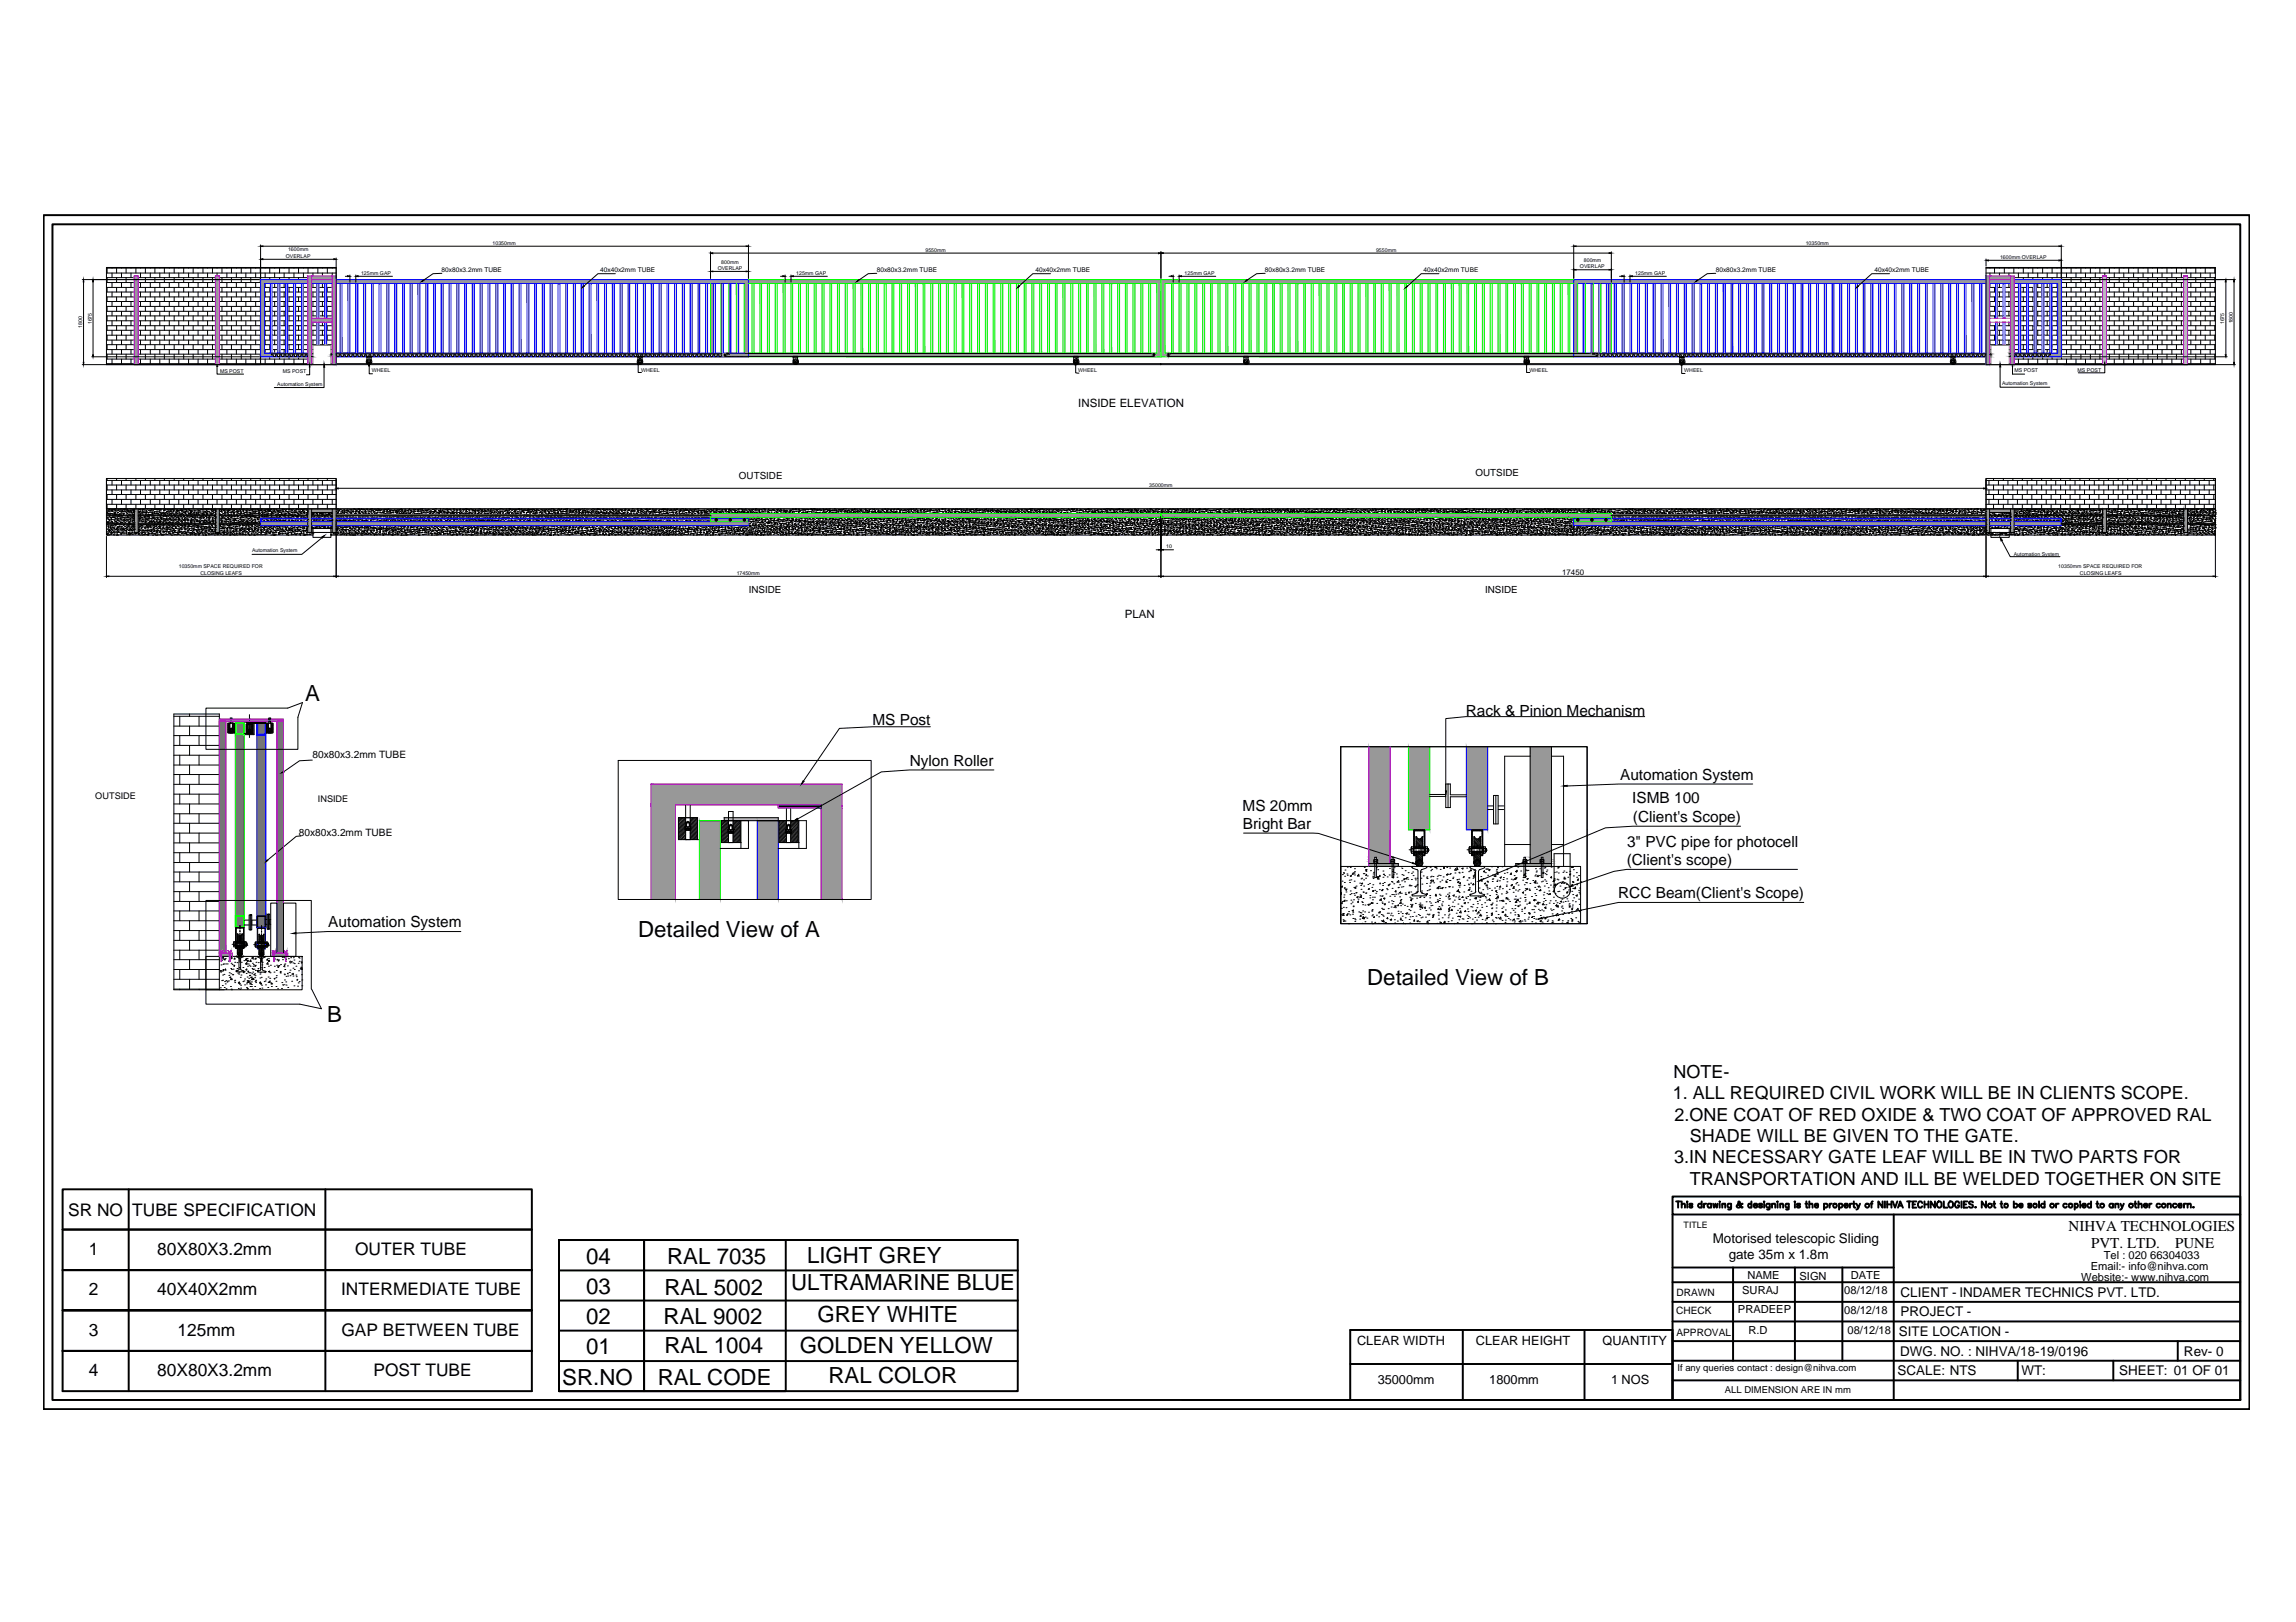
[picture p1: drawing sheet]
<svg xmlns="http://www.w3.org/2000/svg" width="297mm" height="210mm" viewBox="0 0 297 210" stroke-linecap="round" stroke-linejoin="round" font-family="sans-serif">
<defs><g id="words">
<g font-size="2.9">
<text x="39.5" y="90.7">A</text>
<text x="82.6" y="121.3">Detailed View of A</text>
<text x="176.9" y="127.5">Detailed View of B</text>
<text x="42.3" y="132.3">B</text>
<text x="75.8" y="167.4">03</text>
<text x="75.8" y="163.5">04</text>
<text x="85.9" y="167.5">RAL 5002</text>
<text x="86.3" y="163.5">RAL 7035</text>
<text x="102.4" y="167">ULTRAMARINE BLUE</text>
<text x="104.4" y="163.4">LIGHT GREY</text>
<text x="75.8" y="171.4">02</text>
<text x="85.9" y="171.4">RAL 9002</text>
<text x="105.8" y="171.1">GREY WHITE</text>
<text x="72.7" y="179.3">SR.NO</text>
<text x="75.8" y="175.2">01</text>
<text x="85.1" y="179.2">RAL CODE</text>
<text x="85.9" y="175.1">RAL 1004</text>
<text x="103.5" y="175.1">GOLDEN YELLOW</text>
<text x="107.2" y="179">RAL COLOR</text>
</g>
<g font-size="2.3">
<text x="216.4" y="142.3">1. ALL REQUIRED CIVIL WORK WILL BE IN CLIENTS SCOPE.</text>
<text x="216.5" y="139.5">NOTE-</text>
<text x="216.6" y="145">2.ONE COAT OF RED OXIDE &amp; TWO COAT OF APPROVED RAL</text>
<text x="218.6" y="147.8">SHADE WILL BE GIVEN TO THE GATE.</text>
<text x="216.6" y="150.6">3.IN NECESSARY GATE LEAF WILL BE IN TWO PARTS FOR</text>
<text x="218.6" y="153.3">TRANSPORTATION AND ILL BE WELDED TOGETHER ON SITE</text>
</g>
<g font-size="2.2">
<text x="8.8" y="157.4">SR NO</text>
<text x="17.1" y="157.4">TUBE SPECIFICATION</text>
<text x="11.5" y="162.4">1</text>
<text x="11.5" y="167.6">2</text>
<text x="20.3" y="162.4">80X80X3.2mm</text>
<text x="20.3" y="167.6">40X40X2mm</text>
<text x="44.1" y="167.6">INTERMEDIATE TUBE</text>
<text x="45.9" y="162.4">OUTER TUBE</text>
<text x="11.5" y="172.9">3</text>
<text x="23" y="172.9">125mm</text>
<text x="44.2" y="172.9">GAP BETWEEN TUBE</text>
<text x="11.5" y="178.1">4</text>
<text x="20.3" y="178.1">80X80X3.2mm</text>
<text x="48.3" y="178.1">POST TUBE</text>
</g>
<g font-size="2">
<text x="112.9" y="93.9">MS Post</text>
<text x="189.6" y="92.6">Rack &amp; Pinion Mechanism</text>
<text x="117.7" y="99.1">Nylon Roller</text>
<text x="209.6" y="101">Automation System</text>
<text x="160.8" y="104.9">MS 20mm</text>
<text x="160.8" y="107.3">Bright Bar</text>
<text x="211.2" y="104">ISMB 100</text>
<text x="211.3" y="106.4">(Client's Scope)</text>
<text x="210.5" y="112">(Client's scope)</text>
<text x="210.5" y="109.6">3&quot; PVC pipe for photocell</text>
<text x="209.4" y="116.2">RCC Beam(Client's Scope)</text>
<text x="42.5" y="120">Automation System</text>
</g>
<g font-size="1.9">
<text x="267.6" y="159.2">NIHVA TECHNOLOGIES</text>
<text x="270.5" y="161.4">PVT. LTD.</text>
<text x="281.4" y="161.4">PUNE</text>
</g>
<g font-size="1.7">
<text x="221.6" y="160.8">Motorised telescopic Sliding</text>
<text x="223.6" y="162.9">gate 35m x 1.8m</text>
<text x="245.9" y="167.8">CLIENT - INDAMER TECHNICS PVT. LTD.</text>
<text x="245.7" y="172.8">SITE LOCATION -</text>
<text x="245.9" y="170.3">PROJECT -</text>
<text x="175.6" y="174.1">CLEAR WIDTH</text>
<text x="178.2" y="179.1">35000mm</text>
<text x="190.9" y="174.1">CLEAR HEIGHT</text>
<text x="192.7" y="179.1">1800mm</text>
<text x="207.3" y="174.1">QUANTITY</text>
<text x="208.4" y="179.1">1 NOS</text>
<text x="245.5" y="178">SCALE: NTS</text>
<text x="245.8" y="175.4">DWG. NO. : NIHVA/18-19/0196</text>
<text x="261.5" y="178">WT:</text>
<text x="274.2" y="178">SHEET: 01 OF 01</text>
<text x="282.5" y="175.4">Rev- 0</text>
</g>
<g font-size="1.5">
<text x="139.5" y="52.7">INSIDE ELEVATION</text>
<text x="145.5" y="80">PLAN</text>
</g>
<g font-size="1.4">
<text x="225.4" y="167.5">SURAJ</text>
<text x="226.1" y="165.6">NAME</text>
<text x="232.8" y="165.6">SIGN</text>
<text x="238.6" y="167.5">08/12/18</text>
<text x="239.5" y="165.6">DATE</text>
<text x="269.3" y="165.8">Website:- www.nihva.com</text>
<text x="270.5" y="164.4">Email:- info@nihva.com</text>
<text x="272.2" y="162.9">Tel : 020 66304033</text>
<text x="224.8" y="170">PRADEEP</text>
<text x="226.2" y="172.6">R.D</text>
<text x="238.6" y="170">08/12/18</text>
<text x="239" y="172.6">08/12/18</text>
</g>
<g font-size="1.3">
<text x="95.6" y="62">OUTSIDE</text>
<text x="190.9" y="61.6">OUTSIDE</text>
<text x="96.9" y="76.8">INSIDE</text>
<text x="192.1" y="76.8">INSIDE</text>
<text x="40.4" y="98.1">80x80x3.2mm TUBE</text>
<text x="38.7" y="108.2">80x80x3.2mm TUBE</text>
<text x="216.9" y="167.8">DRAWN</text>
<text x="216.8" y="170">CHECK</text>
<text x="216.9" y="172.8">APPROVAL</text>
</g>
<g font-size="1.2">
<text x="12.3" y="103.4">OUTSIDE</text>
<text x="41.1" y="103.8">INSIDE</text>
<text x="217" y="177.4">If any queries contact : design@nihva.com</text>
<text x="223.2" y="180.3">ALL DIMENSION ARE IN mm</text>
</g>
<text font-size="1.1" x="217.8" y="158.9">TITLE</text>
<text font-size="1" x="202.1" y="74.4">17450</text>
<g font-size=".8">
<text x="57.1" y="35.2">80x80x3.2mm TUBE</text>
<text x="77.7" y="35.2">40x40x2mm TUBE</text>
<text x="113.4" y="35.2">80x80x3.2mm TUBE</text>
<text x="134" y="35.2">40x40x2mm TUBE</text>
<text x="163.6" y="35.2">80x80x3.2mm TUBE</text>
<text x="184.2" y="35.2">40x40x2mm TUBE</text>
<text x="222" y="35.2">80x80x3.2mm TUBE</text>
<text x="242.5" y="35.2">40x40x2mm TUBE</text>
</g>
<g font-size=".7">
<text x="37" y="33.3">OVERLAP</text>
<text x="37.3" y="32.5">1600mm</text>
<text x="46.7" y="35.5">125mm GAP</text>
<text x="63.7" y="31.7">10350mm</text>
<text x="92.9" y="35">OVERLAP</text>
<text x="93.3" y="34.1">800mm</text>
<text x="103" y="35.5">125mm GAP</text>
<text x="119.7" y="32.6">9550mm</text>
<text x="153.3" y="35.5">125mm GAP</text>
<text x="178" y="32.6">9550mm</text>
<text x="204.4" y="34.7">OVERLAP</text>
<text x="204.9" y="33.9">800mm</text>
<text x="211.6" y="35.5">125mm GAP</text>
<text x="233.6" y="31.7">10350mm</text>
<text x="258.8" y="33.5">1600mm OVERLAP</text>
<text x="11.9" y="42" transform="rotate(-90 11.9 42)">1675</text>
<text x="287.8" y="42" transform="rotate(-90 287.8 42)">1675</text>
<text x="288.9" y="41.9" transform="rotate(-90 288.9 41.9)">1800</text>
<text x="10.6" y="42.4" transform="rotate(-90 10.6 42.4)">1800</text>
<text x="28.5" y="48.2">MS POST</text>
<text x="35.9" y="49.9">Automation System</text>
<text x="36.6" y="48.3">MS POST</text>
<text x="48.1" y="48.2">WHEEL</text>
<text x="82.9" y="48.1">WHEEL</text>
<text x="139.5" y="48.1">WHEEL</text>
<text x="197.9" y="48.1">WHEEL</text>
<text x="217.9" y="48.2">WHEEL</text>
<text x="259" y="49.9">Automation System</text>
<text x="260.6" y="48.2">MS POST</text>
<text x="268.8" y="48.1">MS POST</text>
<text x="148.7" y="63">35000mm</text>
<text x="32.6" y="71.5">Automation System</text>
<text x="150.9" y="70.9">10</text>
<text x="260.5" y="71.9">Automation System</text>
<text x="23.1" y="73.6">10350mm SPACE REQUIRED FOR</text>
<text x="25.9" y="74.4">CLOSING LEAFS</text>
<text x="95.3" y="74.4">17450mm</text>
<text x="266.3" y="73.6">10350mm SPACE REQUIRED FOR</text>
<text x="269.1" y="74.4">CLOSING LEAFS</text>
</g>
</g></defs>
<!-- layer: 0 -->
<g fill="#989898" stroke="#989898" stroke-width=".13">
<path d="M40.3 46v.1z"/>
<path d="M93.7 45.8h.1z"/>
<path d="M93.7 45.8h.2z"/>
<path d="M93.7 46l.2 .1z"/>
<path d="M93.7 45.9h.1z"/>
<path d="M93.8 46h.1z"/>
<path d="M93.7 46h.2z"/>
<path d="M93.7 46h.1z"/>
<path d="M149.1 45.8h.1z"/>
<path d="M149.3 46.1h.1z"/>
<path d="M149.1 45.8h.3z"/>
<path d="M149.1 46l.3 .1z"/>
<path d="M149.2 45.9h.1z"/>
<path d="M149.2 46h.1z"/>
<path d="M206.5 45.8h.2z"/>
<path d="M206.5 46h.3z"/>
<path d="M206.6 45.9h.1z"/>
<path d="M206.5 45.9h.1z"/>
<path d="M206.6 46h.1z"/>
<path d="M151 45.8h.1z"/>
<path d="M151 45.8h.3z"/>
<path d="M151 46l.3 .1z"/>
<path d="M151.1 45.9h.1z"/>
<path d="M151.1 46h.1z"/>
<path d="M92.5 67.2h.2z"/>
<path d="M94.4 67.2h.1z"/>
<path d="M96.2 67.2h.2z"/>
<path d="M96.2 67.3h.1z"/>
<path d="M92.5 67.4h.2z"/>
<path d="M94.4 67.4h.1z"/>
<path d="M96.2 67.3l.2 .1z"/>
<path d="M35.2 123h.1z"/>
<path d="M36.7 123h.1z"/>
<path d="M28.4 123h.1z"/>
<path d="M29.5 123h.1z"/>
<path d="M29.8 123.3h.3v.5z"/>
<path d="M28.4 123.3h.2v.5z"/>
<path d="M28.6 123.3h.1v.5z"/>
<path d="M173.5 96.6v10.8z"/>
<path d="M205.3 96.6v10.8z"/>
<path d="M173.5 107.4v12.1z"/>
<path d="M205.3 107.4v12.1z"/>
<path d="M208.1 36.7v9h.4zM208.1 36.7h.4v9z"/>
<path d="M94.4 45.7h1.9zM94.4 45.7h1.9z"/>
<path d="M43 35.7v.5h.5zM43 35.7h.5v.5z"/>
<path d="M40.3 35.7v.5h2.7zM40.3 35.7h2.7v.5z"/>
<path d="M39.8 35.7v.5h.5zM39.8 35.7h.5v.5z"/>
<path d="M43.5 36.2v.5h53.3zM43.5 36.2h53.3v.5z"/>
<path d="M43 36.2v.5h.5zM43 36.2h.5v.5z"/>
<path d="M40.3 36.2v.5h2.7zM40.3 36.2h2.7v.5z"/>
<path d="M39.8 36.2v.5h.5zM39.8 36.2h.5v.5z"/>
<path d="M33.7 36.2v.5h6.1zM33.7 36.2h6.1v.5z"/>
<path d="M39.8 36.7v4.5h.5zM39.8 36.7h.5v4.5z"/>
<path d="M40.3 41.2v.5h2.7zM40.3 41.2h2.7v.5z"/>
<path d="M39.8 41.2v.5h.5zM39.8 41.2h.5v.5z"/>
<path d="M33.7 36.7v9h.5zM33.7 36.7h.5v9z"/>
<path d="M96.3 36.7v9h.5zM96.3 36.7h.5v9z"/>
<path d="M33.7 45.7v.1h6.1zM33.7 45.7h6.1v.1z"/>
<path d="M43 36.7v9.2h.5zM43 36.7h.5v9.2z"/>
<path d="M33.7 45.8v.1h1.4zM33.7 45.8h1.4v.1z"/>
<path d="M43 45.9h.5zM43 45.9h.5z"/>
<path d="M42.8 45.9h.2zM42.8 45.9h.2z"/>
<path d="M43 45.9v.1h.5zM43 45.9h.5v.1z"/>
<path d="M42.8 45.9v.1h.2zM42.8 45.9h.2v.1z"/>
<path d="M39.8 41.7v4.3h.5zM39.8 41.7h.5v4.3z"/>
<path d="M43 46v.1h.5zM43 46h.5v.1z"/>
<path d="M42.8 46v.1h.2zM42.8 46h.2v.1z"/>
<path d="M39.5 45.9l-.1 .2h.4zM39.5 45.9h.2l.1 .2z"/>
<path d="M39 45.9l-.1 .2h.3zM39 45.9h.2v.2z"/>
<path d="M38.4 45.9l-.1 .2h.4zM38.4 45.9h.2l.1 .2z"/>
<path d="M37.9 45.9l-.1 .2h.3zM37.9 45.9h.2v.2z"/>
<path d="M37.3 45.9l-.1 .2h.4zM37.3 45.9h.2l.1 .2z"/>
<path d="M36.8 45.9l-.1 .2h.3zM36.8 45.9h.2v.2z"/>
<path d="M36.2 45.9v.2h.3zM36.2 45.9h.2l.1 .2z"/>
<path d="M35.7 45.9l-.1 .2h.3zM35.7 45.9h.2v.2z"/>
<path d="M33.7 45.9v.2h1.7zM33.7 45.9h1.6l.1 .2z"/>
<path d="M42.8 46.1l.2 .1zM42.8 46.1l.2 .1z"/>
<path d="M40.3 46.1l.2 .1zM40.3 46.1l.2 .1z"/>
<path d="M39.8 46v.2h.5zM39.8 46h.5v.2z"/>
<path d="M33.7 46.1l6.1 .1zM33.7 46.1l6.1 .1z"/>
<path d="M43 46.1v1.1h.5zM43 46.1h.5v1.1z"/>
<path d="M39.8 46.2v1h.5zM39.8 46.2h.5v1z"/>
<path d="M27.9 35.7v11.5h.5zM27.9 35.7h.5v11.5z"/>
<path d="M17.4 35.7v11.5h.5zM17.4 35.7h.5v11.5z"/>
<path d="M43.5 45.7h50.5zM43.5 45.7h50.5z"/>
<path d="M43.5 45.7l50.2 .1zM43.5 45.7h50.3z"/>
<path d="M93.8 45.7l.2 .1zM93.8 45.7h.2v.1z"/>
<path d="M93.4 45.8h.3zM93.4 45.8h.3z"/>
<path d="M94.4 45.7v.1h2.4zM94.4 45.7h2.4v.1z"/>
<path d="M93.9 45.8h.1zM93.9 45.8h.1z"/>
<path d="M93.4 45.8v.1h.2zM93.4 45.8h.3l-.1 .1z"/>
<path d="M93.9 45.8l.1 .2h2.8zM93.9 45.8h2.9v.2z"/>
<path d="M93.4 45.9l.2 .1zM93.4 45.9l.2 .1z"/>
<path d="M94 46l-.1 .1h2.9zM94 46h2.8v.1z"/>
<path d="M93.4 46l-.1 .1h.4zM93.4 46h.2l.1 .1z"/>
<path d="M93.8 46.1h3zM93.9 46.1h2.9z"/>
<path d="M93.3 46.1h.4zM93.3 46.1h.4z"/>
<path d="M92.8 45.9l-.1 .2h.4zM92.8 45.9h.2l.1 .2z"/>
<path d="M92.3 45.9l-.1 .2h.3zM92.3 45.9h.1l.1 .2z"/>
<path d="M91.7 45.9l-.1 .2h.4zM91.7 45.9h.2l.1 .2z"/>
<path d="M91.2 45.9l-.1 .2h.3zM91.2 45.9h.1l.1 .2z"/>
<path d="M90.6 45.9l-.1 .2h.4zM90.6 45.9h.2l.1 .2z"/>
<path d="M90.1 45.9l-.1 .2h.3zM90.1 45.9h.1l.1 .2z"/>
<path d="M89.5 45.9l-.1 .2h.4zM89.5 45.9h.2l.1 .2z"/>
<path d="M89 45.9l-.1 .2h.3zM89 45.9h.2v.2z"/>
<path d="M88.4 45.9l-.1 .2h.4zM88.4 45.9h.2l.1 .2z"/>
<path d="M87.9 45.9l-.1 .2h.3zM87.9 45.9h.2v.2z"/>
<path d="M87.3 45.9l-.1 .2h.4zM87.3 45.9h.2l.1 .2z"/>
<path d="M86.8 45.9l-.1 .2h.3zM86.8 45.9h.2v.2z"/>
<path d="M86.2 45.9l-.1 .2h.4zM86.2 45.9h.2l.1 .2z"/>
<path d="M85.7 45.9l-.1 .2h.3zM85.7 45.9h.2v.2z"/>
<path d="M85.1 45.9v.2h.3zM85.1 45.9h.2l.1 .2z"/>
<path d="M84.6 45.9l-.1 .2h.4zM84.6 45.9h.2l.1 .2z"/>
<path d="M84 45.9v.2h.3zM84 45.9h.2l.1 .2z"/>
<path d="M83.5 45.9l-.1 .2h.3zM83.5 45.9h.2v.2z"/>
<path d="M82.9 45.9v.2h.3zM82.9 45.9h.2l.1 .2z"/>
<path d="M82.4 45.9l-.1 .2h.3zM82.4 45.9h.2v.2z"/>
<path d="M81.8 45.9v.2h.3zM81.8 45.9h.2l.1 .2z"/>
<path d="M81.3 45.9l-.1 .2h.3zM81.3 45.9h.2v.2z"/>
<path d="M80.7 45.9v.2h.3zM80.7 45.9h.2l.1 .2z"/>
<path d="M80.2 45.9l-.1 .2h.3zM80.2 45.9h.2v.2z"/>
<path d="M79.6 45.9v.2h.3zM79.6 45.9h.2l.1 .2z"/>
<path d="M79.1 45.9l-.1 .2h.3zM79.1 45.9h.2v.2z"/>
<path d="M78.5 45.9v.2h.3zM78.5 45.9h.2l.1 .2z"/>
<path d="M78 45.9l-.1 .2h.3zM78 45.9h.2v.2z"/>
<path d="M77.4 45.9v.2h.3zM77.4 45.9h.2l.1 .2z"/>
<path d="M76.9 45.9l-.1 .2h.3zM76.9 45.9h.2v.2z"/>
<path d="M76.3 45.9v.2h.3zM76.3 45.9h.2l.1 .2z"/>
<path d="M75.8 45.9l-.1 .2h.3zM75.8 45.9h.2v.2z"/>
<path d="M75.2 45.9v.2h.3zM75.2 45.9h.2l.1 .2z"/>
<path d="M74.7 45.9l-.1 .2h.3zM74.7 45.9h.2v.2z"/>
<path d="M74.1 45.9v.2h.3zM74.1 45.9h.2l.1 .2z"/>
<path d="M73.6 45.9l-.1 .2h.3zM73.6 45.9h.2v.2z"/>
<path d="M73 45.9v.2h.3zM73 45.9h.2l.1 .2z"/>
<path d="M72.5 45.9l-.1 .2h.3zM72.5 45.9h.2v.2z"/>
<path d="M71.9 45.9v.2h.3zM71.9 45.9h.2l.1 .2z"/>
<path d="M71.4 45.9l-.1 .2h.3zM71.4 45.9h.2v.2z"/>
<path d="M70.8 45.9v.2h.3zM70.8 45.9h.2l.1 .2z"/>
<path d="M70.3 45.9l-.1 .2h.3zM70.3 45.9h.2v.2z"/>
<path d="M69.7 45.9v.2h.3zM69.7 45.9h.2l.1 .2z"/>
<path d="M69.2 45.9l-.1 .2h.3zM69.2 45.9h.2v.2z"/>
<path d="M68.6 45.9v.2h.3zM68.6 45.9h.2l.1 .2z"/>
<path d="M68.1 45.9l-.1 .2h.3zM68.1 45.9h.2v.2z"/>
<path d="M67.5 45.9v.2h.3zM67.5 45.9h.2l.1 .2z"/>
<path d="M67 45.9l-.1 .2h.3zM67 45.9h.2v.2z"/>
<path d="M66.4 45.9v.2h.3zM66.4 45.9h.2l.1 .2z"/>
<path d="M65.9 45.9l-.1 .2h.3zM65.9 45.9h.2v.2z"/>
<path d="M65.3 45.9l-.1 .2h.4zM65.3 45.9h.2l.1 .2z"/>
<path d="M64.8 45.9l-.1 .2h.3zM64.8 45.9h.2v.2z"/>
<path d="M64.2 45.9l-.1 .2h.4zM64.2 45.9h.2l.1 .2z"/>
<path d="M63.7 45.9l-.1 .2h.3zM63.7 45.9h.2v.2z"/>
<path d="M63.1 45.9l-.1 .2h.4zM63.1 45.9h.2l.1 .2z"/>
<path d="M62.6 45.9l-.1 .2h.3zM62.6 45.9h.2v.2z"/>
<path d="M62 45.9l-.1 .2h.4zM62 45.9h.2l.1 .2z"/>
<path d="M61.5 45.9l-.1 .2h.3zM61.5 45.9h.2v.2z"/>
<path d="M60.9 45.9v.2h.3zM60.9 45.9h.2l.1 .2z"/>
<path d="M60.4 45.9l-.1 .2h.3zM60.4 45.9h.2v.2z"/>
<path d="M59.8 45.9v.2h.3zM59.8 45.9h.2l.1 .2z"/>
<path d="M59.3 45.9l-.1 .2h.4zM59.3 45.9h.2l.1 .2z"/>
<path d="M58.7 45.9v.2h.3zM58.7 45.9h.2l.1 .2z"/>
<path d="M58.2 45.9l-.1 .2h.4zM58.2 45.9h.2l.1 .2z"/>
<path d="M57.6 45.9v.2h.3zM57.6 45.9h.2l.1 .2z"/>
<path d="M57.1 45.9l-.1 .2h.4zM57.1 45.9h.2l.1 .2z"/>
<path d="M56.6 45.9l-.1 .2h.3zM56.6 45.9h.1l.1 .2z"/>
<path d="M56 45.9l-.1 .2h.4zM56 45.9h.2l.1 .2z"/>
<path d="M55.5 45.9l-.1 .2h.3zM55.5 45.9h.1l.1 .2z"/>
<path d="M54.9 45.9l-.1 .2h.4zM54.9 45.9h.2l.1 .2z"/>
<path d="M54.4 45.9l-.1 .2h.3zM54.4 45.9h.1l.1 .2z"/>
<path d="M53.8 45.9l-.1 .2h.4zM53.8 45.9h.2l.1 .2z"/>
<path d="M53.3 45.9l-.1 .2h.3zM53.3 45.9h.1l.1 .2z"/>
<path d="M52.7 45.9l-.1 .2h.4zM52.7 45.9h.2l.1 .2z"/>
<path d="M52.2 45.9l-.1 .2h.3zM52.2 45.9h.1l.1 .2z"/>
<path d="M51.6 45.9l-.1 .2h.4zM51.6 45.9h.2l.1 .2z"/>
<path d="M51.1 45.9l-.1 .2h.3zM51.1 45.9h.1l.1 .2z"/>
<path d="M50.5 45.9l-.1 .2h.4zM50.5 45.9h.2l.1 .2z"/>
<path d="M50 45.9l-.1 .2h.3zM50 45.9h.1l.1 .2z"/>
<path d="M49.4 45.9l-.1 .2h.4zM49.4 45.9h.2l.1 .2z"/>
<path d="M48.9 45.9l-.1 .2h.3zM48.9 45.9h.1l.1 .2z"/>
<path d="M48.3 45.9l-.1 .2h.4zM48.3 45.9h.2l.1 .2z"/>
<path d="M47.8 45.9l-.1 .2h.3zM47.8 45.9h.1l.1 .2z"/>
<path d="M47.2 45.9l-.1 .2h.4zM47.2 45.9h.2l.1 .2z"/>
<path d="M46.7 45.9l-.1 .2h.3zM46.7 45.9h.1l.1 .2z"/>
<path d="M46.1 45.9l-.1 .2h.4zM46.1 45.9h.2l.1 .2z"/>
<path d="M45.6 45.9l-.1 .2h.3zM45.6 45.9h.1l.1 .2z"/>
<path d="M45 45.9l-.1 .2h.4zM45 45.9h.2l.1 .2z"/>
<path d="M44.5 45.9l-.1 .2h.3zM44.5 45.9h.1l.1 .2z"/>
<path d="M43.9 45.9l-.1 .2h.4zM43.9 45.9h.2l.1 .2z"/>
<path d="M43.5 45.9v.2h.1zM43.5 45.9l.1 .2z"/>
<path d="M93.8 46.1h3zM93.8 46.1h3z"/>
<path d="M43.5 46.1h50.3zM43.5 46.1h50.3z"/>
<path d="M43.5 46.1l53.3 .1zM43.5 46.1l53.3 .1z"/>
<path d="M91.9 36.7v9h.4zM91.9 36.7h.4v9z"/>
<path d="M96.8 45.7v.1h52.3zM96.8 45.7h52.4l-.1 .1z"/>
<path d="M96.8 45.8v.2h52.3zM96.8 45.8h52.3v.2z"/>
<path d="M96.8 46v.1h52.3zM96.8 46h52.3v.1z"/>
<path d="M96.8 46.1h52.4zM96.8 46.1h52.4z"/>
<path d="M96.8 36.2v.5h53.4zM96.8 36.2h53.4v.5z"/>
<path d="M149.7 36.7v9h.5zM149.7 36.7h.5v9z"/>
<path d="M96.8 45.7h53.4zM96.8 45.7h53.4z"/>
<path d="M149.2 45.7l.2 .1h.8zM149.2 45.7h1v.1z"/>
<path d="M149.4 45.8v.2h.8zM149.4 45.8h.8v.2z"/>
<path d="M149.4 46v.1h.8zM149.4 46h.8v.1z"/>
<path d="M149.2 46.1h1zM149.4 46.1h.8z"/>
<path d="M96.8 46.1l53.4 .1zM96.8 46.1l53.4 .1z"/>
<path d="M93.8 45.8h.1zM93.8 45.8h.1z"/>
<path d="M93.9 45.8l.1 .2zM93.9 45.8l.1 .2z"/>
<path d="M93.7 45.8l-.1 .2zM93.7 45.8l-.1 .2z"/>
<path d="M94 46l-.1 .1zM94 46l-.1 .1z"/>
<path d="M93.6 46l.1 .1zM93.6 46l.1 .1z"/>
<path d="M93.7 46.1h.1zM93.8 46.1h.1z"/>
<path d="M93.7 46.1h.1zM93.7 46.1h.1z"/>
<path d="M93.7 45.8l.2 .1zM93.7 45.8l.2 .1z"/>
<path d="M93.8 45.9h.1zM93.8 45.9h.1z"/>
<path d="M93.6 45.9h.1zM93.7 45.9h.1z"/>
<path d="M93.8 45.9l.2 .1zM93.8 45.9l.2 .1z"/>
<path d="M93.6 45.9l.1 .1zM93.6 45.9l.1 .1z"/>
<path d="M93.8 46h.1zM93.9 46h.1z"/>
<path d="M93.6 46h.1zM93.6 46h.1z"/>
<path d="M93.8 46h.1zM93.8 46h.1z"/>
<path d="M93.6 46h.2zM93.6 46h.2z"/>
<path d="M93.7 46l.2 .1zM93.7 46.1h.2z"/>
<path d="M93.7 45.9h.2zM93.7 45.9h.2z"/>
<path d="M93.8 45.9h.1zM93.8 45.9h.1z"/>
<path d="M93.8 45.9l.1 .1zM93.8 45.9l.1 .1z"/>
<path d="M93.8 46h.1zM93.8 46h.1z"/>
<path d="M93.7 46h.1zM93.7 46h.1z"/>
<path d="M93.7 46h.1zM93.7 46h.1z"/>
<path d="M93.7 45.9l.1 .1zM93.7 45.9l.1 .1z"/>
<path d="M149.2 45.8h.2zM149.2 45.8h.2z"/>
<path d="M149.4 45.8v.2zM149.4 45.8v.2z"/>
<path d="M149.1 45.8v.2zM149.1 45.8v.2z"/>
<path d="M149.4 46v.1zM149.4 46v.1z"/>
<path d="M149.1 46v.1zM149.1 46v.1z"/>
<path d="M149.2 46.1h.1zM149.2 46.1h.2z"/>
<path d="M149.1 46.1h.1zM149.1 46.1h.1z"/>
<path d="M149.1 45.8l.3 .1zM149.1 45.8l.3 .1z"/>
<path d="M149.2 45.9h.2zM149.2 45.9h.2z"/>
<path d="M149.1 45.9h.1zM149.1 45.9h.1z"/>
<path d="M149.3 45.9l.1 .1zM149.3 45.9l.1 .1z"/>
<path d="M149.1 45.9v.1h.1zM149.1 45.9h.1v.1z"/>
<path d="M149.3 46h.1zM149.3 46h.1z"/>
<path d="M149.1 46h.1zM149.1 46h.1z"/>
<path d="M149.2 46h.2zM149.3 46h.1z"/>
<path d="M149.1 46h.1zM149.1 46h.1z"/>
<path d="M149.1 46l.3 .1zM149.1 46.1h.3z"/>
<path d="M149.2 45.9h.1zM149.2 45.9h.1z"/>
<path d="M149.2 45.9h.1zM149.2 45.9h.1z"/>
<path d="M149.2 46h.1zM149.2 46h.1z"/>
<path d="M149.2 46h.1zM149.2 46h.1z"/>
<path d="M94 45.7v.1h.4zM94 45.7h.4v.1z"/>
<path d="M94 45.7h.4zM94 45.7h.4z"/>
<path d="M260.1 35.7v.5h.5zM260.1 35.7h.5v.5z"/>
<path d="M257.4 35.7v.5h2.7zM257.4 35.7h2.7v.5z"/>
<path d="M256.9 35.7v.5h.5zM256.9 35.7h.5v.5z"/>
<path d="M260.6 36.2v.5h6.1zM260.6 36.2h6.1v.5z"/>
<path d="M260.1 36.2v.5h.5zM260.1 36.2h.5v.5z"/>
<path d="M257.4 36.2v.5h2.7zM257.4 36.2h2.7v.5z"/>
<path d="M256.9 36.2v.5h.5zM256.9 36.2h.5v.5z"/>
<path d="M203.6 36.2v.5h53.3zM203.6 36.2h53.3v.5z"/>
<path d="M266.2 36.7v9h.5zM266.2 36.7h.5v9z"/>
<path d="M260.1 36.7v9h.5zM260.1 36.7h.5v9z"/>
<path d="M256.9 36.7v9h.5zM256.9 36.7h.5v9z"/>
<path d="M203.6 36.7v9h.5zM203.6 36.7h.5v9z"/>
<path d="M260.6 45.7h6.1zM260.6 45.7h6.1z"/>
<path d="M260.1 45.7h.5zM260.1 45.7h.5z"/>
<path d="M257.4 45.7h.2zM257.4 45.7h.2z"/>
<path d="M256.9 45.7h.5zM256.9 45.7h.5z"/>
<path d="M206.3 45.7h50.6zM206.3 45.7h50.6z"/>
<path d="M203.6 45.7h2.5zM203.6 45.7h2.5z"/>
<path d="M260.6 45.7l6.1 .1zM260.6 45.7l6.1 .1z"/>
<path d="M260.1 45.7l.5 .1zM260.1 45.7l.5 .1z"/>
<path d="M259.9 45.7v.1h.2zM259.9 45.7h.2v.1z"/>
<path d="M257.4 45.7l.2 .1zM257.4 45.7l.2 .1z"/>
<path d="M256.9 45.7l.5 .1zM256.9 45.7l.5 .1z"/>
<path d="M206.6 45.7l50.3 .1zM206.6 45.7l50.3 .1z"/>
<path d="M206.6 45.8h.4zM206.6 45.8h.4z"/>
<path d="M265.3 45.8v.1h1.4zM265.3 45.8h1.4v.1z"/>
<path d="M256.9 45.8v.1h.5zM256.9 45.8h.5v.1z"/>
<path d="M206.7 45.8l.1 .1h.2zM206.7 45.8h.3v.1z"/>
<path d="M257.4 45.9h.2zM257.4 45.9h.2z"/>
<path d="M256.9 45.9h.5zM256.9 45.9h.5z"/>
<path d="M206.8 45.9l.3 .1zM206.8 45.9l.3 .1z"/>
<path d="M260.1 45.8v.2h.5zM260.1 45.8h.5v.2z"/>
<path d="M206.8 46l-.1 .1h.4zM206.8 46h.3v.1z"/>
<path d="M265.1 45.9l-.1 .2h1.7zM265.1 45.9h1.6v.2z"/>
<path d="M264.6 45.9l-.1 .2h.3zM264.6 45.9h.1l.1 .2z"/>
<path d="M264 45.9l-.1 .2h.4zM264 45.9h.2l.1 .2z"/>
<path d="M263.5 45.9l-.1 .2h.3zM263.5 45.9h.1l.1 .2z"/>
<path d="M262.9 45.9l-.1 .2h.4zM262.9 45.9h.2l.1 .2z"/>
<path d="M262.4 45.9l-.1 .2h.3zM262.4 45.9h.1l.1 .2z"/>
<path d="M261.8 45.9l-.1 .2h.4zM261.8 45.9h.2l.1 .2z"/>
<path d="M261.3 45.9l-.1 .2h.3zM261.3 45.9h.1l.1 .2z"/>
<path d="M260.7 45.9l-.1 .2h.4zM260.7 45.9h.2l.1 .2z"/>
<path d="M260.1 46v.1h.5zM260.1 46h.5v.1z"/>
<path d="M257.4 45.9v.2h.2zM257.4 45.9h.2v.2z"/>
<path d="M256.9 45.9v.2h.5zM256.9 45.9h.5v.2z"/>
<path d="M256.9 45.9l-.1 .2h.1zM256.9 45.9v.2z"/>
<path d="M256.3 45.9l-.1 .2h.4zM256.3 45.9h.2l.1 .2z"/>
<path d="M255.7 45.9v.2h.3zM255.7 45.9h.2l.1 .2z"/>
<path d="M255.2 45.9l-.1 .2h.4zM255.2 45.9h.2l.1 .2z"/>
<path d="M254.6 45.9v.2h.3zM254.6 45.9h.2l.1 .2z"/>
<path d="M254.1 45.9l-.1 .2h.4zM254.1 45.9h.2l.1 .2z"/>
<path d="M253.5 45.9v.2h.3zM253.5 45.9h.2l.1 .2z"/>
<path d="M253 45.9l-.1 .2h.4zM253 45.9h.2l.1 .2z"/>
<path d="M252.4 45.9v.2h.3zM252.4 45.9h.2l.1 .2z"/>
<path d="M251.9 45.9l-.1 .2h.4zM251.9 45.9h.2l.1 .2z"/>
<path d="M251.3 45.9v.2h.3zM251.3 45.9h.2l.1 .2z"/>
<path d="M250.8 45.9l-.1 .2h.4zM250.8 45.9h.2l.1 .2z"/>
<path d="M250.2 45.9v.2h.3zM250.2 45.9h.3v.2z"/>
<path d="M249.7 45.9l-.1 .2h.4zM249.7 45.9h.2l.1 .2z"/>
<path d="M249.1 45.9v.2h.3zM249.1 45.9h.3v.2z"/>
<path d="M248.6 45.9l-.1 .2h.3zM248.6 45.9h.2v.2z"/>
<path d="M248 45.9v.2h.3zM248 45.9h.3v.2z"/>
<path d="M247.5 45.9v.2h.2zM247.5 45.9h.2v.2z"/>
<path d="M246.9 45.9v.2h.3zM246.9 45.9h.3v.2z"/>
<path d="M246.4 45.9v.2h.2zM246.4 45.9h.2v.2z"/>
<path d="M245.8 45.9v.2h.3zM245.8 45.9h.3v.2z"/>
<path d="M245.3 45.9v.2h.3zM245.3 45.9h.2l.1 .2z"/>
<path d="M244.7 45.9v.2h.3zM244.7 45.9h.3v.2z"/>
<path d="M244.2 45.9v.2h.3zM244.2 45.9h.2l.1 .2z"/>
<path d="M243.6 45.9v.2h.3zM243.6 45.9h.3v.2z"/>
<path d="M243.1 45.9l-.1 .2h.4zM243.1 45.9h.2l.1 .2z"/>
<path d="M242.6 45.9l-.1 .2h.3zM242.6 45.9h.2v.2z"/>
<path d="M242 45.9l-.1 .2h.4zM242 45.9h.2l.1 .2z"/>
<path d="M241.5 45.9l-.1 .2h.3zM241.5 45.9h.2v.2z"/>
<path d="M240.9 45.9l-.1 .2h.4zM240.9 45.9h.2l.1 .2z"/>
<path d="M240.4 45.9l-.1 .2h.3zM240.4 45.9h.2v.2z"/>
<path d="M239.8 45.9l-.1 .2h.4zM239.8 45.9h.2l.1 .2z"/>
<path d="M239.3 45.9l-.1 .2h.3zM239.3 45.9h.2v.2z"/>
<path d="M238.7 45.9l-.1 .2h.4zM238.7 45.9h.2l.1 .2z"/>
<path d="M238.2 45.9l-.1 .2h.3zM238.2 45.9h.2v.2z"/>
<path d="M237.6 45.9l-.1 .2h.4zM237.6 45.9h.2l.1 .2z"/>
<path d="M237.1 45.9l-.1 .2h.3zM237.1 45.9h.2v.2z"/>
<path d="M236.5 45.9l-.1 .2h.4zM236.5 45.9h.2l.1 .2z"/>
<path d="M236 45.9l-.1 .2h.3zM236 45.9h.1l.1 .2z"/>
<path d="M235.4 45.9l-.1 .2h.4zM235.4 45.9h.2l.1 .2z"/>
<path d="M234.9 45.9l-.1 .2h.3zM234.9 45.9h.1l.1 .2z"/>
<path d="M234.3 45.9l-.1 .2h.4zM234.3 45.9h.2l.1 .2z"/>
<path d="M233.8 45.9l-.1 .2h.3zM233.8 45.9h.1l.1 .2z"/>
<path d="M233.2 45.9l-.1 .2h.4zM233.2 45.9h.2l.1 .2z"/>
<path d="M232.7 45.9l-.1 .2h.3zM232.7 45.9h.1l.1 .2z"/>
<path d="M232.1 45.9l-.1 .2h.4zM232.1 45.9h.2l.1 .2z"/>
<path d="M231.6 45.9l-.1 .2h.3zM231.6 45.9h.1l.1 .2z"/>
<path d="M231 45.9l-.1 .2h.4zM231 45.9h.2l.1 .2z"/>
<path d="M230.5 45.9l-.1 .2h.3zM230.5 45.9h.1l.1 .2z"/>
<path d="M229.9 45.9l-.1 .2h.4zM229.9 45.9h.2l.1 .2z"/>
<path d="M229.4 45.9l-.1 .2h.3zM229.4 45.9h.1l.1 .2z"/>
<path d="M228.8 45.9l-.1 .2h.4zM228.8 45.9h.2l.1 .2z"/>
<path d="M228.3 45.9l-.1 .2h.3zM228.3 45.9h.1l.1 .2z"/>
<path d="M227.7 45.9l-.1 .2h.4zM227.7 45.9h.2l.1 .2z"/>
<path d="M227.2 45.9l-.1 .2h.3zM227.2 45.9h.1l.1 .2z"/>
<path d="M226.6 45.9l-.1 .2h.4zM226.6 45.9h.2l.1 .2z"/>
<path d="M226.1 45.9l-.1 .2h.3zM226.1 45.9h.2v.2z"/>
<path d="M225.5 45.9l-.1 .2h.4zM225.5 45.9h.2l.1 .2z"/>
<path d="M225 45.9l-.1 .2h.3zM225 45.9h.2v.2z"/>
<path d="M224.4 45.9l-.1 .2h.4zM224.4 45.9h.2l.1 .2z"/>
<path d="M223.9 45.9l-.1 .2h.3zM223.9 45.9h.2v.2z"/>
<path d="M223.3 45.9l-.1 .2h.4zM223.3 45.9h.2l.1 .2z"/>
<path d="M222.8 45.9l-.1 .2h.3zM222.8 45.9h.2v.2z"/>
<path d="M222.2 45.9v.2h.3zM222.2 45.9h.2l.1 .2z"/>
<path d="M221.7 45.9l-.1 .2h.3zM221.7 45.9h.2v.2z"/>
<path d="M221.1 45.9v.2h.3zM221.1 45.9h.2l.1 .2z"/>
<path d="M220.6 45.9l-.1 .2h.4zM220.6 45.9h.2l.1 .2z"/>
<path d="M220 45.9v.2h.3zM220 45.9h.2l.1 .2z"/>
<path d="M219.5 45.9l-.1 .2h.4zM219.5 45.9h.2l.1 .2z"/>
<path d="M218.9 45.9v.2h.3zM218.9 45.9h.2l.1 .2z"/>
<path d="M218.4 45.9l-.1 .2h.4zM218.4 45.9h.2l.1 .2z"/>
<path d="M217.9 45.9l-.1 .2h.3zM217.9 45.9h.1l.1 .2z"/>
<path d="M217.3 45.9l-.1 .2h.4zM217.3 45.9h.2l.1 .2z"/>
<path d="M216.8 45.9l-.1 .2h.3zM216.8 45.9h.1l.1 .2z"/>
<path d="M216.2 45.9l-.1 .2h.4zM216.2 45.9h.2l.1 .2z"/>
<path d="M215.7 45.9l-.1 .2h.3zM215.7 45.9h.1l.1 .2z"/>
<path d="M215.1 45.9l-.1 .2h.4zM215.1 45.9h.2l.1 .2z"/>
<path d="M214.6 45.9l-.1 .2h.3zM214.6 45.9h.1l.1 .2z"/>
<path d="M214 45.9l-.1 .2h.4zM214 45.9h.2l.1 .2z"/>
<path d="M213.5 45.9l-.1 .2h.3zM213.5 45.9h.1l.1 .2z"/>
<path d="M212.9 45.9l-.1 .2h.4zM212.9 45.9h.2l.1 .2z"/>
<path d="M212.4 45.9l-.1 .2h.3zM212.4 45.9h.1l.1 .2z"/>
<path d="M211.8 45.9l-.1 .2h.4zM211.8 45.9h.2l.1 .2z"/>
<path d="M211.3 45.9l-.1 .2h.3zM211.3 45.9h.1l.1 .2z"/>
<path d="M210.7 45.9l-.1 .2h.4zM210.7 45.9h.2l.1 .2z"/>
<path d="M210.2 45.9l-.1 .2h.3zM210.2 45.9h.1l.1 .2z"/>
<path d="M209.6 45.9l-.1 .2h.4zM209.6 45.9h.2l.1 .2z"/>
<path d="M209.1 45.9l-.1 .2h.3zM209.1 45.9h.1l.1 .2z"/>
<path d="M208.5 45.9l-.1 .2h.4zM208.5 45.9h.2l.1 .2z"/>
<path d="M208 45.9l-.1 .2h.3zM208 45.9h.1l.1 .2z"/>
<path d="M207.4 45.9l-.1 .2h.4zM207.4 45.9h.2l.1 .2z"/>
<path d="M206.7 46.1h.4zM206.7 46.1h.4z"/>
<path d="M257.4 46.1h.2zM257.4 46.1h.2z"/>
<path d="M256.9 46.1h.5zM256.9 46.1h.5z"/>
<path d="M206.6 46.1h50.3zM206.7 46.1h50.2z"/>
<path d="M260.6 46.1l6.1 .1zM260.6 46.1l6.1 .1z"/>
<path d="M260.1 46.1l.5 .1zM260.1 46.1l.5 .1z"/>
<path d="M259.9 46.1l.2 .1zM259.9 46.1l.2 .1z"/>
<path d="M257.4 46.1l.2 .1zM257.4 46.1l.2 .1z"/>
<path d="M256.9 46.1l.5 .1zM256.9 46.1l.5 .1z"/>
<path d="M203.6 46.1l53.3 .1zM203.6 46.1l53.3 .1z"/>
<path d="M260.1 46.2v1h.5zM260.1 46.2h.5v1z"/>
<path d="M256.9 46.2v1h.5zM256.9 46.2h.5v1z"/>
<path d="M206.3 45.8h.2zM206.3 45.8h.2zM206.3 45.7v.1h.2zM206.3 45.7h.3l-.1 .1z"/>
<path d="M203.6 45.7v.1h2.5zM203.6 45.7h2.5v.1z"/>
<path d="M203.6 45.8v.2h2.8zM203.6 45.8h2.9l-.1 .2z"/>
<path d="M203.6 46v.1h2.9zM203.6 46h2.8l.1 .1z"/>
<path d="M203.6 46.1h3zM203.6 46.1h3z"/>
<path d="M151.1 45.7l.2 .1h52.3zM151.1 45.7h52.5v.1z"/>
<path d="M151.3 45.8l.1 .2h52.2zM151.3 45.8h52.3v.2z"/>
<path d="M151.4 46l-.1 .1h52.3zM151.4 46h52.2v.1z"/>
<path d="M151.1 46.1h52.5zM151.3 46.1h52.3z"/>
<path d="M150.2 36.2v.5h53.4zM150.2 36.2h53.4v.5z"/>
<path d="M150.2 36.7v9h.5zM150.2 36.7h.5v9z"/>
<path d="M150.2 45.7h53.4zM150.2 45.7h53.4z"/>
<path d="M150.2 45.7v.1h.8zM150.2 45.7h.9l-.1 .1z"/>
<path d="M150.2 45.8v.2h.8zM150.2 45.8h.8v.2z"/>
<path d="M150.2 46v.1h.8zM150.2 46h.8v.1z"/>
<path d="M150.2 46.1h.9zM150.2 46.1h.9z"/>
<path d="M150.2 46.1l53.4 .1zM150.2 46.1l53.4 .1z"/>
<path d="M206.6 45.8h.1zM206.6 45.8h.1z"/>
<path d="M206.5 45.8h.1zM206.5 45.8h.1z"/>
<path d="M206.7 45.8l.1 .2zM206.7 45.8l.1 .2z"/>
<path d="M206.5 45.8l-.1 .2zM206.5 45.8l-.1 .2z"/>
<path d="M206.8 46l-.1 .1zM206.8 46v.1z"/>
<path d="M206.4 46l.1 .1zM206.4 46l.1 .1z"/>
<path d="M206.6 46.1h.1zM206.6 46.1h.1z"/>
<path d="M206.5 46.1h.1zM206.5 46.1h.1z"/>
<path d="M206.5 45.8l.3 .1zM206.5 45.8l.3 .1z"/>
<path d="M206.6 45.9h.2zM206.6 45.9h.2z"/>
<path d="M206.5 45.9h.1zM206.5 45.9h.1z"/>
<path d="M206.7 45.9l.1 .1zM206.7 45.9l.1 .1z"/>
<path d="M206.5 45.9l-.1 .1h.1zM206.5 45.9h.1l-.1 .1z"/>
<path d="M206.7 46h.1zM206.7 46h.1z"/>
<path d="M206.4 46h.2zM206.4 46h.2z"/>
<path d="M206.6 46h.2zM206.7 46h.1z"/>
<path d="M206.5 46h.1zM206.5 46h.1z"/>
<path d="M206.5 46l.2 .1zM206.5 46.1h.2z"/>
<path d="M206.6 45.9h.1zM206.6 45.9h.1z"/>
<path d="M206.6 45.9h.1zM206.6 45.9h.1z"/>
<path d="M206.5 45.9l.1 .1zM206.5 45.9l.1 .1z"/>
<path d="M206.5 46h.1zM206.5 46h.1z"/>
<path d="M206.5 46h.1zM206.5 46h.1z"/>
<path d="M206.6 46h.1zM206.6 46h.1z"/>
<path d="M151.1 45.8h.2zM151.1 45.8h.2z"/>
<path d="M151.3 45.8l.1 .2zM151.3 45.8l.1 .2z"/>
<path d="M151 45.8v.2zM151 45.8v.2z"/>
<path d="M151.3 46v.1zM151.3 46v.1z"/>
<path d="M151 46v.1zM151 46v.1z"/>
<path d="M151.2 46.1h.1zM151.1 46.1h.2z"/>
<path d="M151 46.1h.1zM151 46.1h.1z"/>
<path d="M151 45.8l.3 .1zM151 45.8l.3 .1z"/>
<path d="M151.1 45.9h.2zM151.1 45.9h.2z"/>
<path d="M151 45.9h.1zM151 45.9h.1z"/>
<path d="M151.2 45.9l.1 .1zM151.2 45.9l.1 .1z"/>
<path d="M151 45.9v.1h.1zM151 45.9h.1v.1z"/>
<path d="M151.2 46h.1zM151.2 46h.1z"/>
<path d="M151 46h.1zM151 46h.1z"/>
<path d="M151.1 46h.2zM151.2 46h.1z"/>
<path d="M151 46h.1zM151 46h.1z"/>
<path d="M151 46l.3 .1zM151 46.1h.3z"/>
<path d="M151.1 45.9h.1zM151.1 45.9h.1z"/>
<path d="M151.1 45.9h.1zM151.1 45.9h.1z"/>
<path d="M151.1 45.9v.1zM151.1 45.9v.1z"/>
<path d="M151.1 46h.1zM151.1 46h.1z"/>
<path d="M206.1 45.7v.1h.2zM206.1 45.7h.2v.1z"/>
<path d="M206.1 45.7h.2zM206.1 45.7h.2z"/>
<path d="M260.1 65.9v.4h.5zM260.1 65.9h.5v.4z"/>
<path d="M257.4 65.9v.4h2.7zM257.4 65.9h2.7v.4z"/>
<path d="M256.9 65.9v.4h.5zM256.9 65.9h.5v.4z"/>
<path d="M43 65.9v.4h.5zM43 65.9h.5v.4z"/>
<path d="M40.3 65.9v.4h2.7zM40.3 65.9h2.7v.4z"/>
<path d="M39.8 65.9v.4h.5zM39.8 65.9h.5v.4z"/>
<path d="M17.4 65.9v.7h.5zM17.4 65.9h.5v.7z"/>
<path d="M260.1 66.3v.4h.5zM260.1 66.3h.5v.4z"/>
<path d="M256.9 66.3v.4h.5zM256.9 66.3h.5v.4z"/>
<path d="M150.2 66.4v.3h58.3zM150.2 66.4h58.3v.3z"/>
<path d="M91.9 66.4v.3h58.3zM91.9 66.4h58.3v.3z"/>
<path d="M43 66.3v.4h.5zM43 66.3h.5v.4z"/>
<path d="M39.8 66.3v.4h.5zM39.8 66.3h.5v.4z"/>
<path d="M272 65.9v.8h.5zM272 65.9h.5v.8z"/>
<path d="M27.9 65.9v.8h.5zM27.9 65.9h.5v.8z"/>
<path d="M17.4 66.6l.5 .1zM17.4 66.6l.5 .1z"/>
<path d="M283 66.7h3.6zM283 66.7h3.6z"/>
<path d="M272.5 66.7h10zM272.5 66.7h10z"/>
<path d="M272 66.7h.5zM272 66.7h.5z"/>
<path d="M260.6 66.7h11.4zM260.6 66.7h11.4z"/>
<path d="M257.4 66.7h2.7zM257.4 66.7h2.7z"/>
<path d="M256.9 66.7h.5zM256.9 66.7h.5z"/>
<path d="M28.4 66.7h11.4zM28.4 66.7h11.4z"/>
<path d="M27.9 66.7h.5zM27.9 66.7h.5z"/>
<path d="M17.9 66.7h10zM17.9 66.7h10z"/>
<path d="M17.4 66.7h.5zM17.4 66.7h.5z"/>
<path d="M13.8 66.7h3.6zM13.8 66.7h3.6z"/>
<path d="M150.2 66.7v.3h58.3zM150.2 66.7h58.3v.3z"/>
<path d="M91.9 66.7v.3h58.3zM91.9 66.7h58.3v.3z"/>
<path d="M282.5 65.9v1.8h.5zM282.5 65.9h.5v1.8z"/>
<path d="M272 66.7v1h.5zM272 66.7h.5v1z"/>
<path d="M17.4 66.7v1h.5zM17.4 66.7h.5v1z"/>
<path d="M283 67.7v.1h3.6zM283 67.7h3.6v.1z"/>
<path d="M282.5 67.7v.1h.5zM282.5 67.7h.5v.1z"/>
<path d="M272.5 67.7v.1h10zM272.5 67.7h10v.1z"/>
<path d="M272 67.7v.1h.5zM272 67.7h.5v.1z"/>
<path d="M266.7 67.7v.1h5.3zM266.7 67.7h5.3v.1z"/>
<path d="M28.4 67.7v.1h5.3zM28.4 67.7h5.3v.1z"/>
<path d="M17.9 67.7v.1h10zM17.9 67.7h10v.1z"/>
<path d="M17.4 67.7v.1h.5zM17.4 67.7h.5v.1z"/>
<path d="M13.8 67.7v.1h3.6zM13.8 67.7h3.6v.1z"/>
<path d="M43 66.7v1.7h.5zM43 66.7h.5v1.7z"/>
<path d="M39.8 66.7v1.7h.5zM39.8 66.7h.5v1.7z"/>
<path d="M282.5 67.8v1.1h.5zM282.5 67.8h.5v1.1z"/>
<path d="M272 67.8v1.1h.5zM272 67.8h.5v1.1z"/>
<path d="M260.1 66.7v2.2h.5zM260.1 66.7h.5v2.2z"/>
<path d="M256.9 66.7v2.2h.5zM256.9 66.7h.5v2.2z"/>
<path d="M43 68.4v.5h.5zM43 68.4h.5v.5z"/>
<path d="M42.8 68.4v.5h.2zM42.8 68.4h.2v.5z"/>
<path d="M40.3 68.4v.5h.2zM40.3 68.4h.2v.5z"/>
<path d="M39.8 68.4v.5h.5zM39.8 68.4h.5v.5z"/>
<path d="M27.9 66.7v2.2h.5zM27.9 66.7h.5v2.2z"/>
<path d="M17.4 67.8v1.1h.5zM17.4 67.8h.5v1.1z"/>
<path d="M40.3 67.5v.5h2.7zM40.3 67.5h2.7v.5z"/>
<path d="M33.7 67.5v.5h6.1zM33.7 67.5h6.1v.5z"/>
<path d="M40.3 67.1h2.7zM40.3 67.1h2.7z"/>
<path d="M33.7 67.1h6.1zM33.7 67.1h6.1z"/>
<path d="M33.7 67.1v.4h.1zM33.7 67.1h.1v.4z"/>
<path d="M43.5 66.7h48.4zM43.5 66.7h48.4z"/>
<path d="M43.5 67.5v.5h53.3zM43.5 67.5h53.3v.5z"/>
<path d="M43.5 67.1h48.4zM43.5 67.1h48.4z"/>
<path d="M96.7 67.1h.1zM96.7 67.1h.1z"/>
<path d="M91.9 67.1h4.8zM91.9 67.1h4.8z"/>
<path d="M96.7 67.1v.4h.1zM96.7 67.1h.1v.4z"/>
<path d="M91.9 67v.1h4.8zM91.9 67h4.8v.1z"/>
<path d="M91.9 67.1h4.8zM91.9 67.1h4.8z"/>
<path d="M96.3 67.1l.4 .1zM96.3 67.1l.4 .1z"/>
<path d="M94.5 67.1l1.7 .1zM94.5 67.1h1.8z"/>
<path d="M92.6 67.1l1.7 .1zM92.6 67.1h1.9z"/>
<path d="M91.9 67.1l.6 .1zM91.9 67.1h.7z"/>
<path d="M96.4 67.2v.1h.3zM96.4 67.2h.3v.1z"/>
<path d="M94.6 67.2v.1h1.6zM94.6 67.2h1.6v.1z"/>
<path d="M92.7 67.2l.1 .1h1.5zM92.7 67.2h1.6v.1z"/>
<path d="M91.9 67.2v.1h.6zM91.9 67.2h.6v.1z"/>
<path d="M96.4 67.3v.1h.3zM96.4 67.3h.3v.1z"/>
<path d="M94.6 67.3v.1h1.6zM94.6 67.3h1.6v.1z"/>
<path d="M92.8 67.3l-.1 .1h1.6zM92.8 67.3h1.5v.1z"/>
<path d="M91.9 67.3v.1h.6zM91.9 67.3h.6v.1z"/>
<path d="M96.3 67.5h.4zM96.4 67.4l.3 .1z"/>
<path d="M94.5 67.5h1.8zM94.6 67.4l1.7 .1z"/>
<path d="M92.6 67.5h1.9zM92.7 67.4l1.8 .1z"/>
<path d="M91.9 67.4l.7 .1zM91.9 67.4l.7 .1z"/>
<path d="M91.9 67.5h4.8zM91.9 67.5h4.8z"/>
<path d="M96.2 67.3h.2zM96.2 67.2l.2 .1z"/>
<path d="M94.3 67.3h.3zM94.4 67.2l.2 .1z"/>
<path d="M92.5 67.2l.3 .1zM92.5 67.2l.3 .1z"/>
<path d="M96.3 67.3h.1zM96.3 67.3h.1z"/>
<path d="M96.2 67.3h.1zM96.2 67.3h.1z"/>
<path d="M94.5 67.3h.1zM94.5 67.3h.1z"/>
<path d="M94.3 67.3h.1zM94.3 67.3h.2z"/>
<path d="M92.6 67.3h.2zM92.6 67.3h.2z"/>
<path d="M92.5 67.3h.1zM92.5 67.3h.1z"/>
<path d="M96.3 67.3h.1zM96.3 67.3h.1z"/>
<path d="M94.5 67.3h.1zM94.5 67.3h.1z"/>
<path d="M94.3 67.3h.1zM94.3 67.3h.1z"/>
<path d="M92.7 67.3h.1zM92.7 67.3h.1z"/>
<path d="M92.5 67.3h.1zM92.5 67.3h.1z"/>
<path d="M96.3 67.3h.1zM96.3 67.3h.1z"/>
<path d="M96.2 67.3h.1zM96.2 67.3h.1z"/>
<path d="M94.5 67.3h.1zM94.5 67.3h.1z"/>
<path d="M94.3 67.3h.1zM94.3 67.3h.1z"/>
<path d="M92.7 67.3h.1zM92.7 67.3h.1z"/>
<path d="M92.5 67.3h.1zM92.5 67.3h.1z"/>
<path d="M96.3 67.3h.1zM96.3 67.3h.1z"/>
<path d="M96.2 67.3h.1zM96.2 67.3h.1z"/>
<path d="M94.5 67.3h.1zM94.5 67.3h.1z"/>
<path d="M94.3 67.3h.2zM94.3 67.3h.2z"/>
<path d="M92.6 67.3h.2zM92.7 67.3h.1z"/>
<path d="M92.5 67.3h.1zM92.5 67.3h.1z"/>
<path d="M96.2 67.3l.2 .1zM96.2 67.4h.2z"/>
<path d="M94.3 67.3l.2 .1zM94.3 67.3h.3z"/>
<path d="M92.5 67.3l.2 .1zM92.5 67.3h.3z"/>
<path d="M208.5 66.7h48.4zM208.5 66.7h48.4z"/>
<path d="M203.7 67v.1h4.8zM203.7 67h4.8v.1z"/>
<path d="M260.6 67.1h6.1zM260.6 67.1h6.1z"/>
<path d="M257.4 67.1h2.7zM257.4 67.1h2.7z"/>
<path d="M203.7 67.1h4.8zM203.7 67.1h4.8z"/>
<path d="M203.6 67.1h.1zM203.6 67.1h.1z"/>
<path d="M203.7 67.1h4.8zM203.7 67.1h4.8z"/>
<path d="M207.7 67.1l.8 .1zM207.7 67.1l.8 .1z"/>
<path d="M205.9 67.1l1.8 .1zM205.9 67.1h1.8z"/>
<path d="M204.1 67.1l1.7 .1zM204.1 67.1h1.8z"/>
<path d="M203.7 67.1l.3 .1zM203.7 67.1h.4z"/>
<path d="M207.9 67.2v.1h.6zM207.9 67.2h.6v.1z"/>
<path d="M206.1 67.2v.1h1.5zM206.1 67.2h1.6l-.1 .1z"/>
<path d="M204.2 67.2l.1 .1h1.5zM204.2 67.2h1.6v.1z"/>
<path d="M203.7 67.2v.1h.2zM203.7 67.2h.3l-.1 .1z"/>
<path d="M207.9 67.3v.1h.6zM207.9 67.3h.6v.1z"/>
<path d="M206.1 67.3v.1h1.6zM206.1 67.3h1.5l.1 .1z"/>
<path d="M204.3 67.3l-.1 .1h1.6zM204.3 67.3h1.5v.1z"/>
<path d="M203.7 67.3v.1h.3zM203.7 67.3h.2l.1 .1z"/>
<path d="M207.7 67.5h.8zM207.9 67.4l.6 .1z"/>
<path d="M205.9 67.5h1.8zM206.1 67.4l1.6 .1z"/>
<path d="M204.1 67.5h1.8zM204.2 67.4l1.7 .1z"/>
<path d="M203.7 67.4l.4 .1zM203.7 67.4l.4 .1z"/>
<path d="M203.7 67.5h4.8zM203.7 67.5h4.8z"/>
<path d="M266.6 67.1l.1 .4zM266.6 67.1l.1 .4z"/>
<path d="M203.6 67.1v.4zM203.6 67.1v.4z"/>
<path d="M260.6 67.5v.5h6.1zM260.6 67.5h6.1v.5z"/>
<path d="M257.4 67.5v.5h2.7zM257.4 67.5h2.7v.5z"/>
<path d="M203.6 67.5v.5h53.3zM203.6 67.5h53.3v.5z"/>
<path d="M208.5 67.1h48.4zM208.5 67.1h48.4z"/>
<path d="M177.1 96.6v10.8h2.7zM177.1 96.6h2.7v10.8z"/>
<path d="M177.1 107.4v3.5h2.7zM177.1 107.4h2.7v3.5z"/>
<path d="M178.1 110.9v.3h1.7zM178.1 110.9h1.7v.3z"/>
<path d="M177.1 110.9v.3h.6zM177.1 110.9h.8l-.2 .3z"/>
<path d="M178.2 111.2v.2h1.6zM178.2 111.2h1.6v.2z"/>
<path d="M177.1 111.2v.3h.6zM177.1 111.2h.6v.3z"/>
<path d="M178.2 111.4v.3h1.6zM178.2 111.4h1.6v.3z"/>
<path d="M177.1 111.5v.2h.6zM177.1 111.5h.6v.2z"/>
<path d="M37.1 123h.1zM37.1 123h.1z"/>
<path d="M35.6 123h.1zM35.6 123h.1z"/>
<path d="M37.1 123h.1zM37.1 123h.1z"/>
<path d="M36.7 123h.1zM36.7 123h.1z"/>
<path d="M35.2 123h.1zM35.2 123h.1z"/>
<path d="M37.1 123l-.1 .3h.1zM37.1 123h.1l-.1 .3z"/>
<path d="M36.7 123l.3 .3zM36.7 123l.3 .3z"/>
<path d="M35.6 123l-.1 .3h.1zM35.6 123h.1l-.1 .3z"/>
<path d="M35.2 123l.3 .3zM35.2 123l.3 .3z"/>
<path d="M36.9 123.3h.1zM36.9 123.3h.2z"/>
<path d="M35.4 123.3h.1zM35.4 123.3h.2z"/>
<path d="M37 123.3v.5h.2zM37 123.3h.2v.5z"/>
<path d="M36.9 123.3v.5h.1zM36.9 123.3h.1v.5z"/>
<path d="M35.4 123.3v.5h1.5zM35.4 123.3h1.5v.5z"/>
<path d="M35.2 123.3v.5h.2zM35.2 123.3h.2v.5z"/>
<path d="M35.4 123.8h1.5zM35.4 123.8h1.5z"/>
<path d="M35.2 123.8h.2zM35.2 123.8h.2z"/>
<path d="M35.4 123.8h.9zM35.4 123.8h.9zM35.4 123.8h1.5z"/>
<path d="M35.2 123.8h.2zM35.2 123.8h.2z"/>
<path d="M28.8 123h.1zM28.8 123h.1z"/>
<path d="M29.5 123h.1zM29.5 123h.1z"/>
<path d="M28.4 123h.1zM28.4 123h.1z"/>
<path d="M29.9 123l-.2 .3h.1zM29.9 123l-.1 .3z"/>
<path d="M29.5 123l.2 .3zM29.5 123l.2 .3z"/>
<path d="M28.8 123l-.2 .3h.1zM28.8 123h.1l-.2 .3z"/>
<path d="M28.4 123l.2 .3zM28.4 123l.2 .3z"/>
<path d="M29.6 123.3h.2zM29.6 123.3h.2z"/>
<path d="M28.5 123.3h.2zM28.5 123.3h.2z"/>
<path d="M29.8 123.8h.3zM29.8 123.3l.3 .5h-.3z"/>
<path d="M29.6 123.3v.5h.2zM29.6 123.3h.2v.5z"/>
<path d="M28.7 123.3v.5h.9zM28.7 123.3h.9v.5z"/>
<path d="M29.6 123.8h.2zM29.6 123.8h.2zM29.6 123.8h.2z"/>
<path d="M28.7 123.8h.9zM28.7 123.8h.9zM28.7 123.8h.9zM28.7 123.8h.9zM28.7 123.8h.9z"/>
<path d="M28.4 123.8h.2zM28.4 123.3l.2 .5h-.2z"/>
<path d="M28.6 123.8h.1zM28.6 123.3l.1 .5h-.1z"/>
<path d="M84.2 101.5v2.7h24.7zM84.2 101.5h24.7v2.7z"/>
<path d="M106.2 104.2v.1h2.7zM106.2 104.2h2.7v.1z"/>
<path d="M106.2 104.3v.4h2.7zM106.2 104.3h2.7v.4z"/>
<path d="M106.2 104.7v11.7h2.7zM106.2 104.7h2.7v11.7z"/>
<path d="M84.2 104.2v12.2h3.2zM84.2 104.2h3.2v12.2z"/>
<path d="M98 106.2v10.2h2.7zM98 106.2h2.7v10.2z"/>
<path d="M90.5 106.2v10.2h2.7zM90.5 106.2h2.7v10.2z"/>
<path d="M189.7 96.6v10.8h2.8zM189.7 96.6h2.8v10.8z"/>
<path d="M182.2 96.6v10.8h2.8zM182.2 96.6h2.8v10.8z"/>
<path d="M198 96.6v14.3h2.7zM198 96.6h2.7v14.3z"/>
<path d="M199.6 110.9v.3h1.1zM199.6 110.9h1.1v.3z"/>
<path d="M198 110.9v.3h1.4zM198 110.9h1.4v.3z"/>
<path d="M199.7 111.2v.2h1zM199.7 111.2h1v.2z"/>
<path d="M198 111.2v.2h1.2zM198 111.2h1.2v.2z"/>
<path d="M199.6 111.4v.1h1.1zM199.6 111.4h1.1v.1z"/>
<path d="M198 111.4v.1h1.4zM198 111.4h1.4v.1z"/>
<path d="M199.7 111.5v.2h1zM199.7 111.5h1v.2z"/>
<path d="M198 111.5v.2h1.2zM198 111.5h1.2v.2z"/>
<path d="M196.1 111.7v.4h4.6zM196.1 111.7h4.6v.4z"/>
<path d="M177.1 111.7v.4h3.8zM177.1 111.7h3.8v.4z"/>
</g>
<g fill="#bababa" stroke="#bababa" stroke-width=".13">
<path d="M282.5 35.7v11.5h.5zM282.5 35.7h.5v11.5z"/>
<path d="M272 35.7v11.5h.5zM272 35.7h.5v11.5z"/>
<path d="M32.7 93.5v1.4h.2zM32.7 93.5h.2v1.4z"/>
<path d="M32.2 94.9v.2h.7zM32.2 94.9h.7v.2z"/>
<path d="M31.6 94.9v.2h.6zM31.6 94.9h.6v.2z"/>
<path d="M94.2 105.8v.4h.6zM94.2 105.8h.6v.4z"/>
<path d="M93.7 105.8v.4h.5zM93.7 105.8h.5v.4z"/>
<path d="M94.8 105.8v.4h5.9zM94.8 105.8h5.9v.4z"/>
</g>
<g fill="none" stroke="#000" stroke-width=".13">
<path d="M10.6 36.2h22.9M10.8 36.5v10.4M12 36.5v9.4M13.8 34.7h29.7M13.8 35.3h29.7M13.8 35.9h3.6M13.8 36.6h3.6M13.8 37.2h3.6M13.8 37.8h3.6M13.8 38.4h3.6M13.8 39h3.6M13.8 39.7h3.6"/>
<path d="M13.9 34.7v.6M13.9 35.9v.7M13.9 37.2v.6M13.9 38.4v.6M13.9 39.7v.6M14.5 34.6v.1M14.5 35.3v.6M14.5 36.6v.6M14.5 37.8v.6M14.5 39v.7M15.1 34.7v.6M15.1 35.9v.7"/>
<path d="M15.1 37.2v.6M15.1 38.4v.6M15.1 39.7v.6M15.7 34.6v.1M15.7 35.3v.6M15.7 36.6v.6M15.7 37.8v.6M15.7 39v.7M16.3 34.7v.6M16.3 35.9v.7M16.3 37.2v.6M16.3 38.4v.6"/>
<path d="M16.3 39.7v.6M16.9 34.6v.1M16.9 35.3v.6M16.9 36.6v.6M16.9 37.8v.6M16.9 39v.7M17.4 35.7h.5M17.6 34.7v.6M17.9 35.9h10M17.9 36.6h10M17.9 37.2h10M17.9 37.8h10"/>
<path d="M17.9 38.4h10M17.9 39h10M17.9 39.7h10M18.2 34.6v.1M18.2 35.3v.6M18.2 36.6v.6M18.2 37.8v.6M18.2 39v.7M18.8 34.7v.6M18.8 35.9v.7M18.8 37.2v.6M18.8 38.4v.6"/>
<path d="M18.8 39.7v.6M19.4 34.6v.1M19.4 35.3v.6M19.4 36.6v.6M19.4 37.8v.6M19.4 39v.7M20 34.7v.6M20 35.9v.7M20 37.2v.6M20 38.4v.6M20 39.7v.6M20.7 34.6v.1"/>
<path d="M20.7 35.3v.6M20.7 36.6v.6M20.7 37.8v.6M20.7 39v.7M21.3 34.7v.6M21.3 35.9v.7M21.3 37.2v.6M21.3 38.4v.6M21.3 39.7v.6M21.9 34.6v.1M21.9 35.3v.6M21.9 36.6v.6"/>
<path d="M21.9 37.8v.6M21.9 39v.7M22.5 34.7v.6M22.5 35.9v.7M22.5 37.2v.6M22.5 38.4v.6M22.5 39.7v.6M23.1 34.6v.1M23.1 35.3v.6M23.1 36.6v.6M23.1 37.8v.6M23.1 39v.7"/>
<path d="M23.8 34.7v.6M23.8 35.9v.7M23.8 37.2v.6M23.8 38.4v.6M23.8 39.7v.6M24.4 34.6v.1M24.4 35.3v.6M24.4 36.6v.6M24.4 37.8v.6M24.4 39v.7M25 34.7v.6M25 35.9v.7"/>
<path d="M25 37.2v.6M25 38.4v.6M25 39.7v.6M25.6 34.6v.1M25.6 35.3v.6M25.6 36.6v.6M25.6 37.8v.6M25.6 39v.7M26.3 34.7v.6M26.3 35.9v.7M26.3 37.2v.6M26.3 38.4v.6"/>
<path d="M26.3 39.7v.6M26.9 34.6v.1M26.9 35.3v.6M26.9 36.6v.6M26.9 37.8v.6M26.9 39v.7M27.5 34.7v.6M27.5 35.9v.7M27.5 37.2v.6M27.5 38.4v.6M27.5 39.7v.6M27.9 35.7h.5"/>
<path d="M28.1 34.6v.1M28.1 35.3v.4M28.4 35.9h11.4M28.4 36.6h5.3M28.4 37.2h5.3M28.4 37.8h5.3M28.4 38.4h5.3M28.4 39h5.3M28.4 39.7h5.3M28.7 34.7v.6M28.7 35.9v.7M28.7 37.2v.6"/>
<path d="M28.7 38.4v.6M28.7 39.7v.6M29.4 34.6v.1M29.4 35.3v.6M29.4 36.6v.6M29.4 37.8v.6M29.4 39v.7M29.9 34.7v.6M29.9 35.9v.7M29.9 37.2v.6M29.9 38.4v.6M29.9 39.7v.6"/>
<path d="M30.6 34.6v.1M30.6 35.3v.6M30.6 36.6v.6M30.6 37.8v.6M30.6 39v.7M31.2 34.7v.6M31.2 35.9v.7M31.2 37.2v.6M31.2 38.4v.6M31.2 39.7v.6M31.8 34.6v.1M31.8 35.3v.6"/>
<path d="M31.8 36.6v.6M31.8 37.8v.6M31.8 39v.7M32.4 34.7v.6M32.4 35.9v.7M32.4 37.2v.6M32.4 38.4v.6M32.4 39.7v.6M33.1 34.6v.1M33.1 35.3v.6M33.1 36.6v.6M33.1 37.8v.6"/>
<path d="M33.1 39v.7M33.7 34.7v.6M33.7 35.9v.7M33.7 37.2v.6M33.7 38.4v.6M33.7 39.7v.6M33.7 31.7v4.3M34 33.6h9.2M34 31.9h62.5M34.2 37.2h.8M34.2 37.8h.8M34.2 38.4h.8"/>
<path d="M34.2 39h.8M34.2 39.7h.8M34.3 34.6v.1M34.3 35.3v.6M34.3 36.7v.5M34.3 37.8v.6M34.3 39v.7M34.9 34.7v.6M34.9 35.9v.3M34.9 37.2v.6M34.9 38.4v.6M34.9 39.7v.6"/>
<path d="M35.2 37.2h.8M35.2 37.8h.8M35.2 38.4h.8M35.2 39h.8M35.2 39.7h.8M35.5 34.6v.1M35.5 35.3v.6M35.5 36.7v.5M35.5 37.8v.6M35.5 39v.7M36.2 34.7v.6M36.2 35.9v.3"/>
<path d="M36.2 37.2h.8M36.2 37.8h.8M36.2 38.4h.8M36.2 39h.8M36.2 39.7h.8M36.8 34.6v.1M36.8 35.3v.6M36.8 36.7v.5M36.8 37.8v.6M36.8 39v.7M37.2 37.2h.8M37.2 37.8h.8"/>
<path d="M37.2 38.4h.8M37.2 39h.8M37.2 39.7h.8M37.4 34.7v.6M37.4 35.9v.3M37.4 37.2v.6M37.4 38.4v.6M37.4 39.7v.6M38 34.6v.1M38 35.3v.6M38.2 37.2h.8M38.2 37.8h.8"/>
<path d="M38.2 38.4h.8M38.2 39h.8M38.2 39.7h.8M38.6 34.7v.6M38.6 35.9v.3M38.6 37.2v.6M38.6 38.4v.6M38.6 39.7v.6M39.2 37.2h.6M39.2 37.8h.6M39.2 38.4h.6M39.2 39h.6"/>
<path d="M39.2 39.7h.6M39.3 34.6v.1M39.3 35.3v.6M39.3 36.7v.5M39.3 37.8v.6M39.3 39v.7M39.8 34.7v.6M40.3 37.2h.7M40.3 37.8h.7M40.3 38.4h.7M40.3 39h.7M40.3 39.7h.7"/>
<path d="M40.3 36.2h2.7M40.5 34.6v.1M40.5 35.3v.4M40.5 36.7v.5M40.5 37.8v.6M40.5 39v.7M41.1 34.7v.6M41.2 37.2h.8M41.2 37.8h.8M41.2 38.4h.8M41.2 39h.8M41.2 39.7h.8"/>
<path d="M41.7 34.6v.1M41.7 35.3v.4M41.7 36.7v.5M41.7 37.8v.6M41.7 39v.7M42.3 37.8h.7v.6h-.7M42.3 39h.7v.7h-.7M42.3 34.7v.6M42.3 37.2v.6M42.3 38.4v.6M42.3 39.7v.6M43 36.7v.5h-.7"/>
<path d="M43 34.6v.1M43 35.3v.4M43.5 34.6h-29.7v12.6M43.5 33.4v13.8M44.7 35.8h.3M45.3 35.6v.9M46 35.6v.9M46.3 35.8h4.5M57.2 35.4h-1.2l-1.2 .9M79.6 35.4h-2.2l-1.9 1.6M91.9 32.6v3.4M92.2 35.1h4.3"/>
<path d="M92.2 32.8h57.7M96.8 31.7v4.3M101 35.8h.3M101.6 35.6v.9M102.3 35.6v.9M102.6 35.8h4.4M113.4 35.4h-1.1l-1.2 .9M135.9 35.4h-2.3l-1.8 1.6M150.2 32.6v3.4M150.5 32.8h57.7M151.2 35.8h.3M151.8 35.6v.9"/>
<path d="M152.5 35.6v.9M152.8 35.8h4.5M163.7 35.4h-1.1l-1.3 .9M186.2 35.4h-2.3l-1.8 1.6M203.6 31.7v4.3M203.9 31.9h62.5M203.9 34.9h4.3M208.5 32.6v3.9M209.5 35.8h.3M210.1 35.6v.9M210.9 35.6v.9M211.2 35.8h4.4"/>
<path d="M222 35.4h-1.1l-1.3 .9M244.4 35.4h-2.2l-1.8 1.6M256.9 34.7h29.7M256.9 35.3h29.7M256.9 33.5v.9M257.2 33.7h9.2M257.4 37.2h.8M257.4 37.8h.8M257.4 38.4h.8M257.4 39h.8M257.4 39.7h.8M257.4 36.2h2.7"/>
<path d="M257.4 34.6v.1M257.4 35.3v.4M257.4 36.7v.5M257.4 37.8v.6M257.4 39v.7M258 34.7v.6M258 37.2v.6M258 38.4v.6M258 39.7v.6M258.4 37.2h.7M258.4 37.8h.7M258.4 38.4h.7"/>
<path d="M258.4 39h.7M258.4 39.7h.7M258.7 34.6v.1M258.7 35.3v.4M258.7 36.7v.5M258.7 37.8v.6M258.7 39v.7M259.3 34.7v.6M259.4 37.2h.7M259.4 37.8h.7M259.4 38.4h.7M259.4 39h.7"/>
<path d="M259.4 39.7h.7M259.9 34.6v.1M259.9 35.3v.4M259.9 36.7v.5M259.9 37.8v.6M259.9 39v.7M260.5 34.7v.6M260.6 35.9h11.4M260.6 37.2h.6M260.6 37.8h.6M260.6 38.4h.6M260.6 39h.6"/>
<path d="M260.6 39.7h.6M261.1 34.6v.1M261.1 35.3v.6M261.1 36.7v.5M261.1 37.8v.6M261.1 39v.7M261.4 37.2h.8M261.4 37.8h.8M261.4 38.4h.8M261.4 39h.8M261.4 39.7h.8M261.8 34.7v.6"/>
<path d="M261.8 35.9v.3M261.8 37.2v.6M261.8 38.4v.6M261.8 39.7v.6M262.4 37.2h.8M262.4 37.8h.8M262.4 38.4h.8M262.4 39h.8M262.4 39.7h.8M262.4 34.6v.1M262.4 35.3v.6M263 34.7v.6"/>
<path d="M263 35.9v.3M263 37.2v.6M263 38.4v.6M263 39.7v.6M263.4 37.2h.8M263.4 37.8h.8M263.4 38.4h.8M263.4 39h.8M263.4 39.7h.8M263.6 34.6v.1M263.6 35.3v.6M263.6 36.7v.5"/>
<path d="M263.6 37.8v.6M263.6 39v.7M264.3 34.7v.6M264.3 35.9v.3M264.4 37.2h.8M264.4 37.8h.8M264.4 38.4h.8M264.4 39h.8M264.4 39.7h.8M264.9 34.6v.1M264.9 35.3v.6M264.9 36.7v.5"/>
<path d="M264.9 37.8v.6M264.9 39v.7M265.4 37.2h.8M265.4 37.8h.8M265.4 38.4h.8M265.4 39h.8M265.4 39.7h.8M265.5 34.7v.6M265.5 35.9v.3M265.5 37.2v.6M265.5 38.4v.6M265.5 39.7v.6"/>
<path d="M266.1 34.6v.1M266.1 35.3v.6M266.1 36.7v.5M266.1 37.8v.6M266.1 39v.7M266.7 36.6h5.3M266.7 37.2h5.3M266.7 37.8h5.3M266.7 38.4h5.3M266.7 39h5.3M266.7 39.7h5.3M266.7 31.7v4.3"/>
<path d="M266.7 34.7v.6M266.7 35.9v.7M266.7 37.2v.6M266.7 38.4v.6M266.7 39.7v.6M266.8 36.2h22.4M267.3 34.6v.1M267.3 35.3v.6M267.3 36.6v.6M267.3 37.8v.6M267.3 39v.7M267.9 34.7v.6"/>
<path d="M267.9 35.9v.7M267.9 37.2v.6M267.9 38.4v.6M267.9 39.7v.6M268.6 34.6v.1M268.6 35.3v.6M268.6 36.6v.6M268.6 37.8v.6M268.6 39v.7M269.2 34.7v.6M269.2 35.9v.7M269.2 37.2v.6"/>
<path d="M269.2 38.4v.6M269.2 39.7v.6M269.8 34.6v.1M269.8 35.3v.6M269.8 36.6v.6M269.8 37.8v.6M269.8 39v.7M270.4 34.7v.6M270.4 35.9v.7M270.4 37.2v.6M270.4 38.4v.6M270.4 39.7v.6"/>
<path d="M271.1 34.6v.1M271.1 35.3v.6M271.1 36.6v.6M271.1 37.8v.6M271.1 39v.7M271.7 34.7v.6M271.7 35.9v.7M271.7 37.2v.6M271.7 38.4v.6M271.7 39.7v.6M272 35.7h.5M272.3 34.6v.1"/>
<path d="M272.3 35.3v.4M272.5 35.9h10M272.5 36.6h10M272.5 37.2h10M272.5 37.8h10M272.5 38.4h10M272.5 39h10M272.5 39.7h10M272.9 34.7v.6M272.9 35.9v.7M272.9 37.2v.6M272.9 38.4v.6"/>
<path d="M272.9 39.7v.6M273.5 34.6v.1M273.5 35.3v.6M273.5 36.6v.6M273.5 37.8v.6M273.5 39v.7M274.2 34.7v.6M274.2 35.9v.7M274.2 37.2v.6M274.2 38.4v.6M274.2 39.7v.6M274.8 34.6v.1"/>
<path d="M274.8 35.3v.6M274.8 36.6v.6M274.8 37.8v.6M274.8 39v.7M275.4 34.7v.6M275.4 35.9v.7M275.4 37.2v.6M275.4 38.4v.6M275.4 39.7v.6M276 34.6v.1M276 35.3v.6M276 36.6v.6"/>
<path d="M276 37.8v.6M276 39v.7M276.6 34.7v.6M276.6 35.9v.7M276.6 37.2v.6M276.6 38.4v.6M276.6 39.7v.6M277.3 34.6v.1M277.3 35.3v.6M277.3 36.6v.6M277.3 37.8v.6M277.3 39v.7"/>
<path d="M277.9 34.7v.6M277.9 35.9v.7M277.9 37.2v.6M277.9 38.4v.6M277.9 39.7v.6M278.5 34.6v.1M278.5 35.3v.6M278.5 36.6v.6M278.5 37.8v.6M278.5 39v.7M279.1 34.7v.6M279.1 35.9v.7"/>
<path d="M279.1 37.2v.6M279.1 38.4v.6M279.1 39.7v.6M279.7 34.6v.1M279.7 35.3v.6M279.7 36.6v.6M279.7 37.8v.6M279.7 39v.7M280.3 34.7v.6M280.3 35.9v.7M280.3 37.2v.6M280.3 38.4v.6"/>
<path d="M280.3 39.7v.6M281 34.6v.1M281 35.3v.6M281 36.6v.6M281 37.8v.6M281 39v.7M281.6 34.7v.6M281.6 35.9v.7M281.6 37.2v.6M281.6 38.4v.6M281.6 39.7v.6M282.2 34.6v.1"/>
<path d="M282.2 35.3v.6M282.2 36.6v.6M282.2 37.8v.6M282.2 39v.7M282.5 35.7h.5M282.8 34.7v.6M283 35.9h3.6M283 36.6h3.6M283 37.2h3.6M283 37.8h3.6M283 38.4h3.6M283 39h3.6"/>
<path d="M283 39.7h3.6M283.4 34.6v.1M283.4 35.3v.6M283.4 36.6v.6M283.4 37.8v.6M283.4 39v.7M284.1 34.7v.6M284.1 35.9v.7M284.1 37.2v.6M284.1 38.4v.6M284.1 39.7v.6M284.7 34.6v.1"/>
<path d="M284.7 35.3v.6M284.7 36.6v.6M284.7 37.8v.6M284.7 39v.7M285.3 34.7v.6M285.3 35.9v.7M285.3 37.2v.6M285.3 38.4v.6M285.3 39.7v.6M285.9 34.6v.1M285.9 35.3v.6M285.9 36.6v.6"/>
<path d="M285.9 37.8v.6M285.9 39v.7M286.5 34.7v.6M286.5 35.9v.7M286.5 37.2v.6M286.5 38.4v.6M286.5 39.7v.6M288 36.5v9.4M289 36.5v10.4M10.6 47.2h278.6M11.9 46.2h21.6M13.8 47.1h3.6"/>
<path d="M13.8 40.3h3.6M13.8 40.9h3.6M13.8 41.5h3.6M13.8 42.1h3.6M13.8 42.7h3.6M13.8 43.4h3.6M13.8 44h3.6M13.8 44.6h3.6M13.8 45.2h3.6M13.8 45.8h3.6M13.8 46.5h3.6M13.9 40.9v.6"/>
<path d="M13.9 42.1v.6M13.9 43.4v.6M13.9 44.6v.6M13.9 45.8v.7M14.5 40.3v.6M14.5 41.5v.6M14.5 42.7v.7M14.5 44v.6M14.5 45.2v.6M14.5 46.5v.6M15.1 40.9v.6M15.1 42.1v.6"/>
<path d="M15.1 43.4v.6M15.1 44.6v.6M15.1 45.8v.7M15.7 40.3v.6M15.7 41.5v.6M15.7 42.7v.7M15.7 44v.6M15.7 45.2v.6M15.7 46.5v.6M16.3 40.9v.6M16.3 42.1v.6M16.3 43.4v.6"/>
<path d="M16.3 44.6v.6M16.3 45.8v.7M16.9 40.3v.6M16.9 41.5v.6M16.9 42.7v.7M16.9 44v.6M16.9 45.2v.6M16.9 46.5v.6M17.9 47.1h10M17.9 40.3h10M17.9 40.9h10M17.9 41.5h10"/>
<path d="M17.9 42.1h10M17.9 42.7h10M17.9 43.4h10M17.9 44h10M17.9 44.6h10M17.9 45.2h10M17.9 45.8h10M17.9 46.5h10M18.2 40.3v.6M18.2 41.5v.6M18.2 42.7v.7M18.2 44v.6"/>
<path d="M18.2 45.2v.6M18.2 46.5v.6M18.8 40.9v.6M18.8 42.1v.6M18.8 43.4v.6M18.8 44.6v.6M18.8 45.8v.7M19.4 40.3v.6M19.4 41.5v.6M19.4 42.7v.7M19.4 44v.6M19.4 45.2v.6"/>
<path d="M19.4 46.5v.6M20 40.9v.6M20 42.1v.6M20 43.4v.6M20 44.6v.6M20 45.8v.7M20.7 40.3v.6M20.7 41.5v.6M20.7 42.7v.7M20.7 44v.6M20.7 45.2v.6M20.7 46.5v.6"/>
<path d="M21.3 40.9v.6M21.3 42.1v.6M21.3 43.4v.6M21.3 44.6v.6M21.3 45.8v.7M21.9 40.3v.6M21.9 41.5v.6M21.9 42.7v.7M21.9 44v.6M21.9 45.2v.6M21.9 46.5v.6M22.5 40.9v.6"/>
<path d="M22.5 42.1v.6M22.5 43.4v.6M22.5 44.6v.6M22.5 45.8v.7M23.1 40.3v.6M23.1 41.5v.6M23.1 42.7v.7M23.1 44v.6M23.1 45.2v.6M23.1 46.5v.6M23.8 40.9v.6M23.8 42.1v.6"/>
<path d="M23.8 43.4v.6M23.8 44.6v.6M23.8 45.8v.7M24.4 40.3v.6M24.4 41.5v.6M24.4 42.7v.7M24.4 44v.6M24.4 45.2v.6M24.4 46.5v.6M25 40.9v.6M25 42.1v.6M25 43.4v.6"/>
<path d="M25 44.6v.6M25 45.8v.7M25.6 40.3v.6M25.6 41.5v.6M25.6 42.7v.7M25.6 44v.6M25.6 45.2v.6M25.6 46.5v.6M26.3 40.9v.6M26.3 42.1v.6M26.3 43.4v.6M26.3 44.6v.6"/>
<path d="M26.3 45.8v.7M26.9 40.3v.6M26.9 41.5v.6M26.9 42.7v.7M26.9 44v.6M26.9 45.2v.6M26.9 46.5v.6M27.5 40.9v.6M27.5 42.1v.6M27.5 43.4v.6M27.5 44.6v.6M27.5 45.8v.7"/>
<path d="M28.1 47.4v1h3.4M28.4 47.1h11.4M28.4 40.3h5.3M28.4 40.9h5.3M28.4 41.5h5.3M28.4 42.1h5.3M28.4 42.7h5.3M28.4 43.4h5.3M28.4 44h5.3M28.4 44.6h5.3M28.4 45.2h5.3M28.4 45.8h5.3"/>
<path d="M28.4 46.5h11.4M28.7 40.9v.6M28.7 42.1v.6M28.7 43.4v.6M28.7 44.6v.6M28.7 45.8v.7M29.4 40.3v.6M29.4 41.5v.6M29.4 42.7v.7M29.4 44v.6M29.4 45.2v.6M29.4 46.5v.6"/>
<path d="M29.9 40.9v.6M29.9 42.1v.6M29.9 43.4v.6M29.9 44.6v.6M29.9 45.8v.7M30.6 40.3v.6M30.6 41.5v.6M30.6 42.7v.7M30.6 44v.6M30.6 45.2v.6M30.6 46.5v.6M31.2 40.9v.6"/>
<path d="M31.2 42.1v.6M31.2 43.4v.6M31.2 44.6v.6M31.2 45.8v.7M31.8 40.3v.6M31.8 41.5v.6M31.8 42.7v.7M31.8 44v.6M31.8 45.2v.6M31.8 46.5v.6M32.4 40.9v.6M32.4 42.1v.6"/>
<path d="M32.4 43.4v.6M32.4 44.6v.6M32.4 45.8v.7M33.1 40.3v.6M33.1 41.5v.6M33.1 42.7v.7M33.1 44v.6M33.1 45.2v.6M33.1 46.5v.6M33.7 40.9v.6M33.7 42.1v.6M33.7 43.4v.6"/>
<path d="M33.7 44.6v.6M33.7 45.8v.7M33.7 46.2v1M34.2 40.3h.8M34.2 40.9h.8M34.2 41.5h.8M34.2 42.1h.8M34.2 42.7h.8M34.2 43.4h.8M34.2 44h.8M34.2 44.6h.8M34.2 45.2h.8"/>
<path d="M34.3 40.3v.6M34.3 41.5v.6M34.3 42.7v.7M34.3 44v.6M34.3 45.2v.5M34.3 46.5v.6M34.9 40.9v.6M34.9 42.1v.6M34.9 43.4v.6M34.9 44.6v.6M34.9 46.2v.3M35.2 40.3h.8"/>
<path d="M35.2 40.9h.8M35.2 41.5h.8M35.2 42.1h.8M35.2 42.7h.8M35.2 43.4h.8M35.2 44h.8M35.2 44.6h.8M35.2 45.2h.8M35.5 40.3v.6M35.5 41.5v.6M35.5 42.7v.7M35.5 44v.6"/>
<path d="M35.5 45.2v.5M35.5 46.5v.6M36.2 46.2v.3M36.2 40.3h.8M36.2 40.9h.8M36.2 41.5h.8M36.2 42.1h.8M36.2 42.7h.8M36.2 43.4h.8M36.2 44h.8M36.2 44.6h.8M36.2 45.2h.8"/>
<path d="M36.8 40.3v.6M36.8 41.5v.6M36.8 42.7v.7M36.8 44v.6M36.8 45.2v.5M36.8 46.5v.6M37.2 40.3h.8M37.2 40.9h.8M37.2 41.5h.8M37.2 42.1h.8M37.2 42.7h.8M37.2 43.4h.8"/>
<path d="M37.2 44h.8M37.2 44.6h.8M37.2 45.2h.8M37.4 40.9v.6M37.4 42.1v.6M37.4 43.4v.6M37.4 44.6v.6M37.4 46.2v.3M38 46.5v.6M38.2 40.3h.8M38.2 40.9h.8M38.2 41.5h.8"/>
<path d="M38.2 42.1h.8M38.2 42.7h.8M38.2 43.4h.8M38.2 44h.8M38.2 44.6h.8M38.2 45.2h.8M38.6 40.9v.6M38.6 42.1v.6M38.6 43.4v.6M38.6 44.6v.6M38.6 46.2v.3M39.2 40.3h.6"/>
<path d="M39.2 40.9h.6M39.2 41.5h.6M39.2 42.1h.6M39.2 42.7h.6M39.2 43.4h.6M39.2 44h.6M39.2 44.6h.6M39.2 45.2h.6M39.3 40.3v.6M39.3 41.5v.6M39.3 42.7v.7M39.3 44v.6"/>
<path d="M39.3 45.2v.5M39.3 46.5v.6M39.8 45.8h-4.7v.1h.2l.1 .2h.2l.1-.2h.2v.2h.3v-.2h.2l.1 .2h.2l.1-.2h.2v.2h.2l.1-.2h.2l.1 .2h.2l.1-.2h.2v.2h.2l.1-.2h.2l.1 .2h.2l.1-.2h.2v.2h.2l.1-.2h.2l.1 .2M40.1 47.5v1h-.5M40.3 47.1h.2M40.3 40.3h.7M40.3 40.9h.7M40.3 42.1h.7M40.3 42.7h.7M40.3 43.4h.7M40.3 44h.7M40.3 44.6h.7"/>
<path d="M40.3 45.2h.2M40.3 45.8h.2M40.3 46v.1h.2M40.5 40.3v.6M40.5 41.7v.4M40.5 42.7v.7M40.5 44v.6M41.2 40.3h.8M41.2 40.9h.8M41.2 42.1h.8M41.2 42.7h.8M41.2 43.4h.8"/>
<path d="M41.2 44h.8M41.2 44.6h.8M41.7 40.3v.6M41.7 41.7v.4M41.7 42.7v.7M41.7 44v.6M41.9 47.5v2.7h-6.4M42.3 40.3h.7v.6h-.7M42.3 42.7h.7v.7h-.7M42.3 44h.7v.6h-.7M42.3 40.9v.3M42.3 42.1v.6"/>
<path d="M42.3 43.4v.6M42.3 44.6v.1M42.8 45.9h.1M42.8 47.1h.2M42.8 45.2h.2v.5M42.8 45.8h.2M42.8 45.9h.2M43 41.7v.4h-.7M43.5 47.1h208.9M43.5 45.8h49.9l-.1 .3h-.2l-.1-.2h-.2l-.1 .2h-.2l-.1-.2h-.1l-.1 .2h-.2l-.1-.2h-.2l-.1 .2h-.2l-.1-.2h-.1l-.1 .2h-.2l-.1-.2h-.2l-.1 .2h-.2l-.1-.2h-.1l-.1 .2h-.2l-.1-.2h-.2l-.1 .2h-.2v-.2h-.2l-.1 .2h-.2l-.1-.2h-.2l-.1 .2h-.2v-.2h-.2l-.1 .2h-.2l-.1-.2h-.2l-.1 .2h-.2v-.2h-.2l-.1 .2h-.2l-.1-.2h-.2l-.1 .2h-.2v-.2h-.2l-.1 .2h-.2l-.1-.2h-.2v.2h-.2l-.1-.2h-.2l-.1 .2h-.2l-.1-.2h-.2v.2h-.3v-.2h-.2l-.1 .2h-.2l-.1-.2h-.2v.2h-.3v-.2h-.2l-.1 .2h-.2l-.1-.2h-.2v.2h-.3v-.2h-.2l-.1 .2h-.2l-.1-.2h-.2v.2h-.3v-.2h-.2l-.1 .2h-.2l-.1-.2h-.2v.2h-.3v-.2h-.2l-.1 .2h-.2l-.1-.2h-.2v.2h-.3v-.2h-.2l-.1 .2h-.2l-.1-.2h-.2v.2h-.3v-.2h-.2l-.1 .2h-.2l-.1-.2h-.2v.2h-.3v-.2h-.2l-.1 .2h-.2l-.1-.2h-.2v.2h-.3v-.2h-.2l-.1 .2h-.2l-.1-.2h-.2v.2h-.3v-.2h-.2l-.1 .2h-.2l-.1-.2h-.2v.2h-.3v-.2h-.2l-.1 .2h-.2l-.1-.2h-.2v.2h-.3v-.2h-.2l-.1 .2h-.2l-.1-.2h-.2v.2h-.3v-.2h-.2l-.1 .2h-.2l-.1-.2h-.2v.2h-.3v-.2h-.2l-.1 .2h-.2l-.1-.2h-.2v.2h-.3v-.2h-.2l-.1 .2h-.2l-.1-.2h-.2v.2h-.3v-.2h-.2l-.1 .2h-.2l-.1-.2h-.2v.2h-.3v-.2h-.2l-.1 .2h-.2l-.1-.2h-.2l-.1 .2h-.2v-.2h-.2l-.1 .2h-.2l-.1-.2h-.2l-.1 .2h-.2v-.2h-.2l-.1 .2h-.2l-.1-.2h-.2l-.1 .2h-.2v-.2h-.2l-.1 .2h-.2l-.1-.2h-.2l-.1 .2h-.2v-.2h-.2l-.1 .2h-.2l-.1-.2h-.2v.2h-.3v-.2h-.2l-.1 .2h-.2l-.1-.2h-.2v.2h-.2l-.1-.2h-.2l-.1 .2h-.2l-.1-.2h-.2v.2h-.2l-.1-.2h-.2l-.1 .2h-.2l-.1-.2h-.2v.2h-.2l-.1-.2h-.2l-.1 .2h-.2l-.1-.2h-.1l-.1 .2h-.2l-.1-.2h-.2l-.1 .2h-.2l-.1-.2h-.1l-.1 .2h-.2l-.1-.2h-.2l-.1 .2h-.2l-.1-.2h-.1l-.1 .2h-.2l-.1-.2h-.2l-.1 .2h-.2l-.1-.2h-.1l-.1 .2h-.2l-.1-.2h-.2l-.1 .2h-.2l-.1-.2h-.1l-.1 .2h-.2l-.1-.2h-.2l-.1 .2h-.2l-.1-.2h-.1l-.1 .2h-.2l-.1-.2h-.2l-.1 .2h-.2l-.1-.2h-.1l-.1 .2h-.2l-.1-.2h-.2l-.1 .2h-.2l-.1-.2h-.1l-.1 .2h-.2l-.1-.2h-.2l-.1 .2h-.2l-.1-.2h-.1l-.1 .2h-.2l-.1-.2h-.2l-.1 .2h-.2l-.1-.2h-.1l-.1 .2h-.2l-.1-.2h-.2l-.1 .2h-.2l-.1-.2h-.1l-.1 .2h-.2l-.1-.2h-.2l-.1 .2h-.2l-.1-.2h-.1l-.1 .2h-.2l-.1-.2h-.2l-.1 .2h-.2l-.1-.2M47.5 46.2v.5l.2 .2h.1l.2-.2v-.5M47.5 46.9l.1 .1h.3l.1-.1"/>
<path d="M47.6 46.6h.3v.4l-.2 .1-.1-.1-.1-.2zM47.8 47.4v1h.4M47.9 46.9a.19 .19 0 0 1-.2 .1 .19 .19 0 0 1-.1-.1M48.1 46.9a.36 .36 0 0 1-.4 .2 .36 .36 0 0 1-.3-.2M82.4 46.9a.36 .36 0 0 0 .4 .2 .36 .36 0 0 0 .3-.2M82.5 46.2v.5l.2 .2h.2l.2-.2v-.5M82.6 46.9l.1 .1h.2l.1-.1M82.6 47.2v1h.4M82.6 46.6h.4l.1 .2-.1 .2-.2 .1-.2-.1-.1-.2zM82.6 46.9a.19 .19 0 0 0 .2 .1 .19 .19 0 0 0 .2-.1M93.7 46v.1M93.7 46.1h.1"/>
<path d="M93.7 46h.1M93.8 45.9h-.1M93.8 45.8l.2 .2M93.8 45.9v.1M93.8 45.9l.1 .1M93.9 46h-.1M93.9 46h.1M93.9 45.7l-.2 .1-.1 .2M93.9 46.1l.1-.1-.2 .1h.1M93.9 45.9l.1 .1M93.9 45.7h.1M93.9 46.1h.1"/>
<path d="M94 46h.1M94 45.7h.4v.1h-.4zM94 45.7h.4M94 46.1h.1M94.2 46.1h.1M94.3 46.1h.1M94.5 45.7h.1M94.5 46.1h.1M94.6 45.7h.1M94.6 46.1h.1M94.8 45.7h.1M94.8 46.1h.1"/>
<path d="M94.9 45.7h.1M94.9 46.1h.1M95.1 45.7h.1M95.1 46.1h.1M95.2 45.7h.1M95.2 46.1h.1M95.3 45.7h.1M95.3 46.1h.1M95.5 45.7h.1M95.5 46.1h.1M95.6 45.7h.1M95.6 46.1h.1"/>
<path d="M95.8 45.7h.1M95.8 46.1h.1M95.9 45.7h.1M95.9 46.1h.1M96 45.7h.2M96 46.1h.2M96.2 45.7h.1M96.2 46.1h.1M96.3 45.7h.1M96.3 46.1h.1M96.4 45.7h.2M96.4 46.1h.2"/>
<path d="M96.6 45.7h.1M96.6 46.1h.1M96.7 45.7h52.5M96.7 46.1h52.5M102.6 46.2v.5l.2 .2h.2l.2-.2v-.5M102.7 46.9l.1 .1h.2l.2-.1M102.7 46.6h.4l.1 .2-.1 .2-.2 .1-.2-.1zM103.1 46.9a.19 .19 0 0 1-.2 .1 .19 .19 0 0 1-.1-.1M103.3 46.9a.36 .36 0 0 1-.4 .2 .36 .36 0 0 1-.3-.2M138.9 46.9a.36 .36 0 0 0 .3 .2 .36 .36 0 0 0 .4-.2M138.9 46.2v.5l.2 .2h.2l.2-.2v-.5M139 46.9l.1 .1h.2l.1-.1"/>
<path d="M139 46.6h.4l.1 .2-.1 .2-.2 .1-.2-.1zM139.1 46.9a.19 .19 0 0 0 .1 .1 .19 .19 0 0 0 .2-.1M139.2 47.2v1l.4 .1M150.2 47.1v.1M151.1 45.7h55.5M151.1 46.1h55.5M160.9 46.2v.5l.2 .2h.2l.2-.2v-.5M161 46.9l.1 .1h.2l.1-.1M161 46.6h.4l.1 .2-.1 .2-.2 .1-.2-.1zM161.4 46.9a.19 .19 0 0 1-.2 .1 .19 .19 0 0 1-.1-.1M161.6 46.9a.36 .36 0 0 1-.4 .2 .36 .36 0 0 1-.3-.2M197.2 46.9a.36 .36 0 0 0 .3 .2 .36 .36 0 0 0 .4-.2"/>
<path d="M197.2 46.2v.5l.2 .2h.1l.3-.2v-.5M197.2 46.9l.2 .1h.2l.1-.1M197.3 46.6h.4l.1 .2-.1 .2-.2 .1-.2-.1-.1-.2zM197.3 46.9a.19 .19 0 0 0 .2 .1 .19 .19 0 0 0 .2-.1M197.5 47.2v1h.4M206.1 45.7h.2v.1h-.2zM217.3 46.2v.5l.2 .2h.2l.2-.2v-.5M217.4 46.9l.1 .2h.2l.2-.2M217.4 46.6h.2h.2l.1 .2-.1 .2h-.4v-.2zM217.6 47.3v1h.4M217.8 46.9a.19 .19 0 0 1-.2 .1 .19 .19 0 0 1-.1-.1M218 46.9a.36 .36 0 0 1-.4 .2 .36 .36 0 0 1-.3-.2"/>
<path d="M252.3 46.9a.36 .36 0 0 0 .4 .2 .36 .36 0 0 0 .3-.2M252.4 46.9l.2 .1 .3-.1M252.4 46.2v.5l.2 .2h.1l.2-.2v-.5M252.5 46.6h.3l.1 .2-.1 .2-.1 .1-.2-.1-.1-.2zM252.5 46.9a.19 .19 0 0 0 .2 .1 .19 .19 0 0 0 .2-.1M252.9 47.1h4M256.9 45.8h-49.9l.1 .3h.2l.1-.2h.2l.1 .2h.2l.1-.2h.1l.1 .2h.2l.1-.2h.2l.1 .2h.2l.1-.2h.1l.1 .2h.2l.1-.2h.2l.1 .2h.2l.1-.2h.1l.1 .2h.2l.1-.2h.2l.1 .2h.2l.1-.2h.1l.1 .2h.2l.1-.2h.2l.1 .2h.2l.1-.2h.1l.1 .2h.2l.1-.2h.2l.1 .2h.2l.1-.2h.1l.1 .2h.2l.1-.2h.2l.1 .2h.2l.1-.2h.1l.1 .2h.2l.1-.2h.2l.1 .2h.2l.1-.2h.1l.1 .2h.2l.1-.2h.2l.1 .2h.2l.1-.2h.1l.1 .2h.2l.1-.2h.2l.1 .2h.2l.1-.2h.1l.1 .2h.2l.1-.2h.2l.1 .2h.2v-.2h.2l.1 .2h.2l.1-.2h.2l.1 .2h.2v-.2h.2l.1 .2h.2l.1-.2h.2l.1 .2h.2v-.2h.2l.1 .2h.2l.1-.2h.2v.2h.3v-.2h.2l.1 .2h.2l.1-.2h.2v.2h.2l.1-.2h.2l.1 .2h.2l.1-.2h.2v.2h.2l.1-.2h.2l.1 .2h.2l.1-.2h.2v.2h.2l.1-.2h.2l.1 .2h.2l.1-.2h.2v.2h.2l.1-.2h.2l.1 .2h.2l.1-.2h.1l.1 .2h.2l.1-.2h.2l.1 .2h.2l.1-.2h.1l.1 .2h.2l.1-.2h.2l.1 .2h.2l.1-.2h.1l.1 .2h.2l.1-.2h.2l.1 .2h.2l.1-.2h.1l.1 .2h.2l.1-.2h.2l.1 .2h.2l.1-.2h.1l.1 .2h.2l.1-.2h.2l.1 .2h.2l.1-.2h.1l.1 .2h.2l.1-.2h.2l.1 .2h.2l.1-.2h.1l.1 .2h.2l.1-.2h.2l.1 .2h.2l.1-.2h.1l.1 .2h.2l.1-.2h.2l.1 .2h.2l.1-.2h.1l.1 .2h.2l.1-.2h.2l.1 .2h.2l.1-.2h.2v.2h.2l.1-.2h.2l.1 .2h.2l.1-.2h.2v.2h.2l.1-.2h.2l.1 .2h.2l.1-.2h.2v.2h.2l.1-.2h.2l.1 .2h.2l.1-.2h.2v.2h.2l.1-.2h.2l.1 .2h.2l.1-.2h.2v.2h.2l.1-.2h.2l.1 .2h.2l.1-.2h.2v.2h.2l.1-.2h.2l.1 .2h.2v-.2h.3v.2h.3v-.2h.2l.1 .2h.2v-.2h.3v.2h.3v-.2h.2l.1 .2h.2v-.2h.3v.2h.3v-.2h.2v.2h.3v-.2h.3v.2h.3v-.2h.2v.2h.3v-.2h.3v.2h.2l.1-.2h.2v.2h.3v-.2h.3v.2h.2l.1-.2h.2l.1 .2h.2v-.2h.3v.2h.2l.1-.2h.2l.1 .2h.2v-.2h.2l.1 .2h.2l.1-.2h.2l.1 .2h.2v-.2h.2l.1 .2h.2l.1-.2h.2l.1 .2h.2v-.2h.2l.1 .2h.2l.1-.2h.2l.1 .2h.2v-.2h.2l.1 .2h.2l.1-.2h.2l.1 .2h.2v-.2h.2l.1 .2h.2l.1-.2h.2l.1 .2h.2l.1-.2M256.9 47.2v-12.6h29.7v12.6M257.4 47.1h.2M257.4 40.3h.8M257.4 40.9h.8M257.4 42.1h.8"/>
<path d="M257.4 42.7h.8M257.4 43.4h.8M257.4 44h.8M257.4 44.6h.8M257.4 45.2h.2M257.4 45.8h.2M257.4 45.9h.2M257.4 40.3v.6M257.4 41.7v.4M257.4 42.7v.7M257.4 44v.6M257.4 45.2v.5"/>
<path d="M257.6 45.9h.1M258 40.9v.3M258 42.1v.6M258 43.4v.6M258 44.6v.1M258.4 40.3h.7M258.4 40.9h.7M258.4 42.1h.7M258.4 42.7h.7M258.4 43.4h.7M258.4 44h.7M258.4 44.6h.7"/>
<path d="M258.7 40.3v.6M258.7 41.7v.4M258.7 42.7v.7M258.7 44v.6M258.8 47.5v2.6h6.4M259.4 40.3h.7M259.4 40.9h.7M259.4 42.1h.7M259.4 42.7h.7M259.4 43.4h.7M259.4 44h.7M259.4 44.6h.7"/>
<path d="M259.9 40.3v.6M259.9 41.7v.4M259.9 42.7v.7M259.9 44v.6M259.9 47.1h.2M259.9 45.2h.2M259.9 45.8h.2M260.1 46l-.2 .1M260.4 47.4v1h1.5M260.6 47.1h11.4M260.6 40.3h.6M260.6 40.9h.6"/>
<path d="M260.6 41.5h.6M260.6 42.1h.6M260.6 42.7h.6M260.6 43.4h.6M260.6 44h.6M260.6 44.6h.6M260.6 45.2h.6M260.6 46.5h11.4M260.6 45.8h4.7v.1h-.2l-.1 .2h-.2l-.1-.2h-.1l-.1 .2h-.2l-.1-.2h-.2l-.1 .2h-.2l-.1-.2h-.1l-.1 .2h-.2l-.1-.2h-.2l-.1 .2h-.2l-.1-.2h-.1l-.1 .2h-.2l-.1-.2h-.2l-.1 .2h-.2l-.1-.2h-.1l-.1 .2h-.2l-.1-.2h-.2l-.1 .2M261.1 40.3v.6M261.1 41.5v.6M261.1 42.7v.7"/>
<path d="M261.1 44v.6M261.1 45.2v.5M261.1 46.5v.6M261.4 40.3h.8M261.4 40.9h.8M261.4 41.5h.8M261.4 42.1h.8M261.4 42.7h.8M261.4 43.4h.8M261.4 44h.8M261.4 44.6h.8M261.4 45.2h.8"/>
<path d="M261.8 40.9v.6M261.8 42.1v.6M261.8 43.4v.6M261.8 44.6v.6M261.8 46.2v.3M262.4 40.3h.8M262.4 40.9h.8M262.4 41.5h.8M262.4 42.1h.8M262.4 42.7h.8M262.4 43.4h.8M262.4 44h.8"/>
<path d="M262.4 44.6h.8M262.4 45.2h.8M262.4 46.5v.6M263 40.9v.6M263 42.1v.6M263 43.4v.6M263 44.6v.6M263 46.2v.3M263.4 40.3h.8M263.4 40.9h.8M263.4 41.5h.8M263.4 42.1h.8"/>
<path d="M263.4 42.7h.8M263.4 43.4h.8M263.4 44h.8M263.4 44.6h.8M263.4 45.2h.8M263.6 40.3v.6M263.6 41.5v.6M263.6 42.7v.7M263.6 44v.6M263.6 45.2v.5M263.6 46.5v.6M264.3 46.2v.3"/>
<path d="M264.4 40.3h.8M264.4 40.9h.8M264.4 41.5h.8M264.4 42.1h.8M264.4 42.7h.8M264.4 43.4h.8M264.4 44h.8M264.4 44.6h.8M264.4 45.2h.8M264.9 40.3v.6M264.9 41.5v.6M264.9 42.7v.7"/>
<path d="M264.9 44v.6M264.9 45.2v.5M264.9 46.5v.6M265.4 40.3h.8M265.4 40.9h.8M265.4 41.5h.8M265.4 42.1h.8M265.4 42.7h.8M265.4 43.4h.8M265.4 44h.8M265.4 44.6h.8M265.4 45.2h.8"/>
<path d="M265.5 40.9v.6M265.5 42.1v.6M265.5 43.4v.6M265.5 44.6v.6M265.5 46.2v.3M266.1 40.3v.6M266.1 41.5v.6M266.1 42.7v.7M266.1 44v.6M266.1 45.2v.5M266.1 46.5v.6M266.7 40.3h5.3"/>
<path d="M266.7 40.9h5.3M266.7 41.5h5.3M266.7 42.1h5.3M266.7 42.7h5.3M266.7 43.4h5.3M266.7 44h5.3M266.7 44.6h5.3M266.7 45.2h5.3M266.7 45.8h5.3M266.7 40.9v.6M266.7 42.1v.6M266.7 43.4v.6"/>
<path d="M266.7 44.6v.6M266.7 45.8v.7M266.8 46.2h21.3M267.3 40.3v.6M267.3 41.5v.6M267.3 42.7v.7M267.3 44v.6M267.3 45.2v.6M267.3 46.5v.6M267.9 40.9v.6M267.9 42.1v.6M267.9 43.4v.6"/>
<path d="M267.9 44.6v.6M267.9 45.8v.7M268.6 40.3v.6M268.6 41.5v.6M268.6 42.7v.7M268.6 44v.6M268.6 45.2v.6M268.6 46.5v.6M269.2 40.9v.6M269.2 42.1v.6M269.2 43.4v.6M269.2 44.6v.6"/>
<path d="M269.2 45.8v.7M269.8 40.3v.6M269.8 41.5v.6M269.8 42.7v.7M269.8 44v.6M269.8 45.2v.6M269.8 46.5v.6M270.4 40.9v.6M270.4 42.1v.6M270.4 43.4v.6M270.4 44.6v.6M270.4 45.8v.7"/>
<path d="M271.1 40.3v.6M271.1 41.5v.6M271.1 42.7v.7M271.1 44v.6M271.1 45.2v.6M271.1 46.5v.6M271.7 40.9v.6M271.7 42.1v.6M271.7 43.4v.6M271.7 44.6v.6M271.7 45.8v.7M272.3 47.2v1h-3.4"/>
<path d="M272.5 47.1h10M272.5 40.3h10M272.5 40.9h10M272.5 41.5h10M272.5 42.1h10M272.5 42.7h10M272.5 43.4h10M272.5 44h10M272.5 44.6h10M272.5 45.2h10M272.5 45.8h10M272.5 46.5h10"/>
<path d="M272.9 40.9v.6M272.9 42.1v.6M272.9 43.4v.6M272.9 44.6v.6M272.9 45.8v.7M273.5 40.3v.6M273.5 41.5v.6M273.5 42.7v.7M273.5 44v.6M273.5 45.2v.6M273.5 46.5v.6M274.2 40.9v.6"/>
<path d="M274.2 42.1v.6M274.2 43.4v.6M274.2 44.6v.6M274.2 45.8v.7M274.8 40.3v.6M274.8 41.5v.6M274.8 42.7v.7M274.8 44v.6M274.8 45.2v.6M274.8 46.5v.6M275.4 40.9v.6M275.4 42.1v.6"/>
<path d="M275.4 43.4v.6M275.4 44.6v.6M275.4 45.8v.7M276 40.3v.6M276 41.5v.6M276 42.7v.7M276 44v.6M276 45.2v.6M276 46.5v.6M276.6 40.9v.6M276.6 42.1v.6M276.6 43.4v.6"/>
<path d="M276.6 44.6v.6M276.6 45.8v.7M277.3 40.3v.6M277.3 41.5v.6M277.3 42.7v.7M277.3 44v.6M277.3 45.2v.6M277.3 46.5v.6M277.9 40.9v.6M277.9 42.1v.6M277.9 43.4v.6M277.9 44.6v.6"/>
<path d="M277.9 45.8v.7M278.5 40.3v.6M278.5 41.5v.6M278.5 42.7v.7M278.5 44v.6M278.5 45.2v.6M278.5 46.5v.6M279.1 40.9v.6M279.1 42.1v.6M279.1 43.4v.6M279.1 44.6v.6M279.1 45.8v.7"/>
<path d="M279.7 40.3v.6M279.7 41.5v.6M279.7 42.7v.7M279.7 44v.6M279.7 45.2v.6M279.7 46.5v.6M280.3 40.9v.6M280.3 42.1v.6M280.3 43.4v.6M280.3 44.6v.6M280.3 45.8v.7M281 40.3v.6"/>
<path d="M281 41.5v.6M281 42.7v.7M281 44v.6M281 45.2v.6M281 46.5v.6M281.6 40.9v.6M281.6 42.1v.6M281.6 43.4v.6M281.6 44.6v.6M281.6 45.8v.7M282.2 40.3v.6M282.2 41.5v.6"/>
<path d="M282.2 42.7v.7M282.2 44v.6M282.2 45.2v.6M282.2 46.5v.6M283 47.1h3.6M283 40.3h3.6M283 40.9h3.6M283 41.5h3.6M283 42.1h3.6M283 42.7h3.6M283 43.4h3.6M283 44h3.6"/>
<path d="M283 44.6h3.6M283 45.2h3.6M283 45.8h3.6M283 46.5h3.6M283.4 40.3v.6M283.4 41.5v.6M283.4 42.7v.7M283.4 44v.6M283.4 45.2v.6M283.4 46.5v.6M284.1 40.9v.6M284.1 42.1v.6"/>
<path d="M284.1 43.4v.6M284.1 44.6v.6M284.1 45.8v.7M284.7 40.3v.6M284.7 41.5v.6M284.7 42.7v.7M284.7 44v.6M284.7 45.2v.6M284.7 46.5v.6M285.3 40.9v.6M285.3 42.1v.6M285.3 43.4v.6"/>
<path d="M285.3 44.6v.6M285.3 45.8v.7M285.9 40.3v.6M285.9 41.5v.6M285.9 42.7v.7M285.9 44v.6M285.9 45.2v.6M285.9 46.5v.6M286.5 40.9v.6M286.5 42.1v.6M286.5 43.4v.6M286.5 44.6v.6"/>
<path d="M286.5 45.8v.7M13.8 66.3h.1M13.8 68.8h.1M13.8 61.9h29.7v4h-29.7zM13.8 61.9v4M13.8 69.4v5.3M13.8 65.9h272.8M13.8 67.8h3.6M13.8 67.7h3.6M13.8 66.7h3.6M13.8 62.2h29.7M13.8 62.8h29.7"/>
<path d="M13.8 63.4h29.7M13.8 64h29.7M13.8 64.6h29.7M13.8 65.3h29.7M13.8 67h.1M13.8 69h.1M13.8 69.2h.1M13.8 67.6h.1M13.9 67.6h.1M13.9 67.8h.1M13.9 66.4h.1M13.9 66.9h.1"/>
<path d="M13.9 66.5h.1M13.9 67.5h.1M13.9 68.5h.1M13.9 61.9v.3M13.9 62.8v.6M13.9 64v.6M13.9 65.3v.6M13.9 66.2h.1M13.9 66.1h.1M13.9 67h.1M13.9 68.1h.1M13.9 69h.1"/>
<path d="M13.9 68.6h.1M13.9 68.8h.1M13.9 69.1h.1M13.9 68.4h.1M13.9 69.2h.1M14 67.5h.1M14 68.1h.1M14 68.3h.1M14 67.3h.1M14 67.2h.1zM14 66.2h.1M14 66.5h.1"/>
<path d="M14 67h.1M14 68.7h.1M14 68.9h.1M14 66h.1M14 69.2h.1M14 67.7h.1M14 66.5l.1-.1zM14.1 66h.1M14.1 67.3h.1M14.1 67.5h.1M14.1 68.1h.1M14.1 68.1l-.1 .1z"/>
<path d="M14.1 74.6h29.1M14.1 65.9h.1M14.1 66.2h.1M14.1 69.2h.1M14.1 66.8h.1M14.1 68.5h.1M14.2 67.4h.1M14.2 68.6l-.1 .1M14.2 66.4h.1M14.2 66.2h.1M14.2 68.9h.1M14.2 65.9h.1"/>
<path d="M14.2 66.7h.1M14.2 68.8h.1M14.2 68.4h.1M14.2 68.7h.1M14.2 67.6h.1M14.3 67h.1M14.3 67.3h.1M14.3 66.4h.1M14.3 68.4h.1M14.3 68.2v.1h-.1zM14.3 68.1h.1M14.3 69h.1"/>
<path d="M14.3 68.9h.1M14.3 66h.1M14.3 67.4h.1M14.3 68h.1M14.4 68h.1M14.4 68.2h.1M14.4 68.5h.1M14.4 68.8h.1M14.4 67.5h.1M14.4 67.3h.1M14.4 67h.1M14.4 67.2h.1"/>
<path d="M14.4 66.1h.1M14.4 67.1h.1M14.4 69.1l-.1 .1zM14.4 65.9h.1M14.4 66.2h.1M14.4 66.4h.1M14.4 68.1h.1M14.4 68.4h.1M14.4 67.5h.1zM14.5 67h.1M14.5 68.1h.1M14.5 68.6h.1"/>
<path d="M14.5 66.6h.1M14.5 67.6h.1M14.5 62.2v.6M14.5 63.4v.6M14.5 64.6v.7M14.5 66.9h.1M14.5 67.7h.1M14.5 68.9h.1zM14.6 67.2h.1M14.6 66.2h.1M14.6 68.3h.1zM14.6 68h.1"/>
<path d="M14.6 69.2h.1M14.6 68.9h.1M14.7 66.6h.1M14.7 67.7h.1M14.7 69.2h.1M14.7 66.4h.1M14.7 67h.1M14.7 68.8h.1M14.7 68.2h.1M14.7 68.4h.1M14.7 68.7h.1M14.7 69h.1"/>
<path d="M14.7 68.3h.1M14.7 68.5h.1M14.7 67.4h.1M14.7 66h.1M14.8 66.9h.1M14.8 67.2h.1M14.8 67.4h.1M14.8 67.7h.1M14.8 67.9h.1M14.8 69.1h.1M14.8 67.3h.1M14.8 65.9h.1"/>
<path d="M14.8 68.9h.1M14.8 66.2h.1M14.8 66.4h.1M14.8 66.1h.1M14.8 66.4h.1zM14.9 66.3h.1M14.9 67.5h.1M14.9 66.5l-.1 .1zM14.9 66.6h.1M14.9 66h.1M14.9 68h.1M14.9 68.1h.1"/>
<path d="M14.9 68.6h.1M15 67.8h.1M15 66.6h.1M15 66.9h.1M15 67.5h.1M15 68.5h.1M14.9 67.1h.1M15 68.8h.1M15 66.2h.1M15 68.9h.1M15 67.1h.1M15 67.4h.1"/>
<path d="M15 67.7h.1M15 69.2h.1M15.1 66h.1M15.1 69.1h.1M15.1 66.5h.1M15.1 61.9v.3M15.1 62.8v.6M15.1 64v.6M15.1 65.3v.6M15.1 68.7h.1M15.1 68.9h.1M15.1 69.2h.1"/>
<path d="M15.1 67.7h.1M15.1 67h.1M15.1 67.3h.1M15.1 68.3v.1zM15.2 67.6h.1M15.2 67.9h.1M15.2 68.1h.1M15.2 68.4h.1M15.2 66.3h.1M15.2 68.5h.1M15.2 68.3h.1M15.2 66.6h.1"/>
<path d="M15.2 66.8h.1M15.2 67.1h.1M15.2 67.4h.1M15.2 68.2h.1M15.2 67.3h.1M15.2 69.2h.1M15.2 68.7h.1M15.3 66.1h.1M15.3 66.8h.1M15.3 67.1h.1M15.3 68.8h.1M15.3 68.9h.1"/>
<path d="M15.3 66h.1M15.3 67.4h.1M15.3 68.1h.1M15.3 68.6h.1M15.4 66h.1M15.4 66.9h.1M15.4 66.5h.1M15.4 67.5h.1M15.4 68.4h.1M15.4 68.1h.1zM15.4 67.9h.1M15.4 68.2h.1"/>
<path d="M15.4 66.2h.1M15.4 68.9h.1M15.4 66.6h.1M15.5 66.5h.1M15.5 66.8h.1M15.5 67.7h.1M15.5 69.1h.1M15.5 68.5h.1M15.5 67h.1M15.5 67.1l.1 .1zM15.6 68.1h.1M15.6 68.4h.1"/>
<path d="M15.6 68.6h.1M15.6 68.9h.1M15.6 67.1h.1M15.5 66.2h.1M15.6 65.9h.1M15.6 66.8h.1M15.6 67h.1M15.6 67.3h.1M15.6 67.5h.1M15.6 69h.1M15.6 68.5h.1M15.6 66h.1"/>
<path d="M15.6 66.3h.1M15.6 66.5h.1M15.6 67.6h.1M15.6 67.9h.1M15.6 68.2h.1M15.6 69.2h.1M15.7 66.2h.1M15.7 66.5h.1M15.7 66.1h.1M15.7 67.2h.1M15.7 68.7h.1M15.7 69h.1"/>
<path d="M15.7 68.2h.1M15.7 68.1h.1M15.7 62.2v.6M15.7 63.4v.6M15.7 64.6v.7M15.8 66.8h.1M15.8 69h.1M15.8 66.9h.1M15.8 68.6h.1M15.8 67h.1M15.7 68.4h.1M15.8 66.7v.1"/>
<path d="M15.8 67.6h.1M15.8 68.7h.1M15.8 66.2h.1M15.8 67.3h.1M15.8 68.9h.1M15.8 66.4h.1M15.8 67.4h.1M15.8 68.4h.1M15.9 65.9h.1M15.9 67.8h.1M15.8 66.1h.1M15.9 68h.1"/>
<path d="M15.9 68.3h.1M15.9 68.6h.1M15.9 68.8h.1M15.9 69.1h.1M15.9 66.4h.1M15.9 66.5h.1M15.9 67h.1M15.9 66.7h.1M16 67h.1M16 67.3h.1M16 67.5h.1M16 68.4h.1"/>
<path d="M16 68.7h.1M16 66.4h.1M16 68.4l-.1 .1zM16 66h.1M16 66.2h.1M16 66.5h.1M16 68.5h.1M16.1 65.9h.1M16.1 68.9h.1M16.1 67.3h.1M16.1 67.5h.1M16.1 66.1h.1"/>
<path d="M16.1 66.2h.1M16.1 67.1h.1M16.1 68.1h.1M16.1 69.1h.1M16.1 67.8v.1zM16.1 68.6h.1M16.1 67.6h.1M16.1 68.7h.1M16.2 68.1h.1M16.2 68.4h.1M16.2 66.9h.1M16.2 67h.1"/>
<path d="M16.2 66.2h.1M16.3 68.7h.1M16.3 68.9h.1M16.2 67.3h.1M16.3 69h.1M16.3 67.3h.1M16.3 66.3h.1M16.3 68.3h.1M16.3 61.9v.3M16.3 62.8v.6M16.3 64v.6M16.3 65.3v.6"/>
<path d="M16.3 68.4h.1M16.4 67.5h.1M16.4 68h.1M16.4 68.2h.1M16.4 68.5h.1M16.4 69.2h.1M16.4 66.5h.1M16.4 67h.1M16.3 68.8h.1M16.4 66.4h.1M16.4 67.2h.1M16.4 68.1h.1"/>
<path d="M16.4 66.1h.1M16.4 69h.1M16.4 66l.1-.1v.1zM16.4 65.9h.1M16.4 66.2h.1M16.4 67.3h.1M16.4 66.7h.1M16.5 68.4h.1M16.5 66.2h.1M16.5 67.8h.1M16.5 67h.1M16.5 68.2h.1"/>
<path d="M16.6 66.8h.1M16.6 68.9h.1M16.6 69.2h.1M16.6 68.1h.1M16.6 68.7h.1M16.6 66.1h.1M16.6 67h.1M16.6 68h.1M16.6 69h.1M16.6 67.5h.1M16.6 66.6h.1M16.6 67.6h.1"/>
<path d="M16.6 68.6h.1M16.7 66.2h.1M16.7 66.1h.1M16.7 66.4h.1M16.7 68.9h.1M16.6 67.3h.1M16.7 67.7h.1M16.7 69.2h.1M16.7 68.1h.1M16.7 67.9h.1M16.7 68.2h.1M16.7 68.4h.1"/>
<path d="M16.7 68.7h.1M16.7 66.5h.1M16.7 67.2h.1M16.7 67.6h.1M16.8 66.6h.1M16.8 66.9h.1M16.8 67.2h.1M16.8 67.4h.1M16.8 67.7h.1M16.8 67.5h.1M16.8 68.6h.1M16.8 67h.1"/>
<path d="M16.8 68.6l-.1 .1zM16.8 69h.1M16.8 65.9h.1M16.8 66.1h.1M16.8 66.4h.1M16.8 68.4h.1M16.9 69.1h.1M16.9 67.3h.1M16.9 67.8h.1M16.9 67.1v-.1zM16.9 66.2h.1M16.9 66.3h.1"/>
<path d="M16.9 68.3h.1M16.9 68.6h.1M16.9 62.2v.6M16.9 63.4v.6M16.9 64.6v.7M16.9 68.5h.1zM16.9 69h.1M17 66.9h.1M17 67.2h.1M17 68.1h.1M17 68.7h.1M17 68h.1"/>
<path d="M17 68.9h.1M17 68.8h.1M17 67h.1M17 66h.1M17 66.5h.1M17 67.5h.1M17 68.5h.1M17.1 69.2h.1M17.1 67.4h.1M17.1 66.3h.1M17.1 69h.1M17.1 66.5h.1"/>
<path d="M17.1 68.1h.1M17.1 68.4h.1M17.1 68.7h.1M17.1 68.9h.1M17.1 66h.1M17.2 66.8h.1M17.2 67.1h.1M17.2 67.3h.1M17.2 67.6h.1M17.2 67.9h.1M17.2 68h.1M17.2 68.3h.1"/>
<path d="M17.2 66.6h.1M17.2 66.1h.1M17.2 66.3h.1M17.2 66.9h.1M17.2 66.2h.1M17.2 67.2h.1M17.2 68.1h.1M17.2 69.1h.1M17.2 68.5h.1M17.2 68.6h.1M17.2 65.9h.1zM17.3 66.1h.1"/>
<path d="M17.3 67.1h.1M17.3 67.4h.1M17.3 67.9h.1M17.3 69.1h.1M17.3 66.2h.1M17.4 68.5h.1M17.4 67.7h.1M17.4 67.9h.1M17.4 68.2h.1M17.4 67.4h.1M17.4 65.9v3h.5v-3M17.4 67h.1"/>
<path d="M17.5 69.1h.1M17.5 69h.1M17.6 61.9v.3M17.6 62.8v.6M17.6 64v.6M17.6 65.3v.6M17.6 69h.1M17.8 69h.1M17.9 69h.1M17.9 66.3h.1M17.9 67.8h10M17.9 67.7h10"/>
<path d="M17.9 69.1h.1zM17.9 66.7h10M17.9 68h.1M17.9 68.3h.1M17.9 68.5h.1M17.9 68.8h.1M17.9 66.2h.1M17.9 68.4h.1M17.9 66.8h.1M18 67h.1M18 67.3h.1M18 67.5h.1"/>
<path d="M18 68.1h.1M18 66.4h.1M18 68.3h.1M17.9 68.6h.1M18 65.9h.1M18 66.2h.1M18 66.5h.1M18 68.7h.1M18 66.6h.1M18 67.1h.1M18 68.6h.1M18 66.3h.1"/>
<path d="M18 66.2h.1v.1zM18.1 65.9h.1M18.1 69.2h.1M18.1 67.4h.1M18.1 66h.1M18.1 67h.1M18.1 68h.1M18.1 68.9h.1M18 69.1h.1M18.1 68.6h.1M18.1 67.8h.1M18.1 68.1h.1"/>
<path d="M18.1 66.2h.1M18.1 67.9h.1M18.2 66.4h.1M18.2 62.2v.6M18.2 63.4v.6M18.2 64.6v.7M18.2 66.8h.1M18.2 68.4h.1M18.2 68.2h.1M18.2 68.7h.1M18.2 66.5v.1zM18.2 67.1v.1z"/>
<path d="M18.3 67h.1M18.3 68h.1M18.3 68.2h.1M18.3 68.5h.1M18.3 68.7h.1M18.3 69h.1M18.3 68.9h.1M18.3 69.2h.1M18.3 66.3h.1M18.3 67.4h.1M18.3 67.2h.1M18.3 67.5h.1"/>
<path d="M18.4 65.9h.1M18.4 66.2h.1M18.4 66.4h.1M18.4 66.3h.1M18.4 67.3h.1M18.4 68.2h.1M18.4 69.2h.1M18.4 68.9h.1M18.4 68.1h.1M18.4 66.6h.1M18.4 67.1h.1M18.4 66h.1"/>
<path d="M18.4 68h.1M18.5 68.6h.1M18.5 67.4h.1M18.5 68.7h.1M18.5 68.9h.1M18.5 67.9h.1M18.6 67.3h.1M18.6 67.5h.1M18.6 66.2h.1M18.6 65.9h.1M18.6 66.9h.1M18.6 67.9h.1"/>
<path d="M18.6 68.9h.1M18.6 66.1h.1M18.6 69.2h.1M18.6 69.1h.1M18.6 68.2h.1M18.6 68.7h.1M18.6 66.3h.1M18.7 68.7h.1M18.7 68.9h.1M18.7 69.2h.1M18.7 66.4h.1M18.7 67h.1"/>
<path d="M18.7 67.4h.1M18.7 67.6h.1M18.7 67.9h.1M18.7 68.2h.1M18.7 68.4h.1M18.7 68.3h.1M18.7 68.6h.1M18.7 66.3h.1M18.7 69h.1M18.8 66.4h.1M18.8 66.6h.1M18.8 66.9h.1"/>
<path d="M18.8 67.1h.1M18.8 67.2h.1M18.8 67.8h.1M18.8 66.1h.1M18.8 68.9h.1M18.8 67.6h.1M18.8 68.7h.1M18.8 61.9v.3M18.8 62.8v.6M18.8 64v.6M18.8 65.3v.6M18.9 67.5h.1"/>
<path d="M18.9 67.1h.1M18.9 66.2h.1M18.9 67.2h.1M18.9 68.2h.1M18.9 69.2h.1M18.9 66.3h.1M18.9 66.1h.1M18.9 68.3h.1M18.9 68.7h.1M18.9 66.9h.1M18.9 68h.1M18.9 67.4h.1"/>
<path d="M18.9 67.9h.1M18.9 66.3l.1 .1h-.1zM19 66.6h.1M19 68.6h.1M19 66.2h.1M19 68.8h.1M18.9 68.1h.1M19 67.3l.1-.1v.1zM19 69.2h.1M19 67.2h.1M19 68.3h.1M19 65.9h.1"/>
<path d="M19 66.8h.1M19.1 69.2h.1M19.1 69.1h.1M19.1 67h.1M19.1 68.7h.1M19 68.7h.1M19.1 69.2h-.1M19.1 67.8h.1M19.1 68.1h.1M19.1 68.4h.1M19.1 68.6h.1M19.1 68.9h.1"/>
<path d="M19.1 68h.1M19.1 66.8h.1M19.1 67.1h.1M19.1 67.3h.1M19.1 67.6h.1M19.1 66.3h.1M19.1 66.6h.1M19.1 66.4h.1M19.1 67.2h.1M19.2 66.1h.1M19.2 66.3h.1M19.2 66.6h.1"/>
<path d="M19.2 68.3h.1M19.2 67.8h.1M19.2 66.3l-.1 .1M19.2 69h.1zM19.2 66.9h.1M19.2 67.2h.1M19.2 68.7h.1M19.3 68.8h.1M19.3 69.1h.1M19.3 66.6h.1M19.3 67.6h.1M19.3 68.6h.1"/>
<path d="M19.3 67.4h.1M19.3 67.7h.1M19.3 68.7h.1M19.3 66.1h.1M19.3 67.1h.1M19.3 68.1h.1M19.3 67h.1M19.3 66.7h.1M19.4 66h.1M19.4 66.3h.1M19.4 67.5h.1M19.4 68h.1"/>
<path d="M19.4 68.1h.1M19.4 66.6h.1M19.4 68.3h.1M19.4 68.8h.1M19.4 68.7h.1M19.4 62.2v.6M19.4 63.4v.6M19.4 64.6v.7M19.5 68.1h.1M19.5 68.3h.1M19.5 68.6h.1M19.5 68.8h.1"/>
<path d="M19.5 69.1h.1M19.5 68.5h.1M19.5 67.1h.1M19.5 66.1h.1M19.5 67h.1M19.5 67.3h.1M19.5 67.5h.1M19.5 67.4h.1M19.5 65.9h.1M19.6 66h.1M19.6 66.3h.1M19.6 66.5h.1"/>
<path d="M19.6 66.8h.1M19.6 69h.1M19.6 66.4h.1M19.6 69.1h.1M19.6 67.5h.1M19.6 67.6h.1M19.6 67.9h.1M19.6 68.7h.1M19.7 66.2h.1M19.7 67.2h.1M19.7 68.2h.1M19.7 68.5h.1"/>
<path d="M19.7 68.7h.1M19.7 67.5h.1M19.7 68.9v.1zM19.7 69.2h.1M19.7 66.8h.1M19.7 67.1h.1M19.7 66.1h.1M19.7 66.5h.1M19.7 67h.1M19.7 68h.1M19.7 69h.1M19.7 67l.1-.1z"/>
<path d="M19.7 66.4h.1M19.8 68.7h.1M19.8 66.3h.1M19.8 68h.1M19.8 66.4l-.1 .1zM19.8 67.3h.1M19.8 68.4h.1zM19.8 67h.1M19.9 68.5h.1M19.9 68.8h.1M19.9 69h.1M19.9 65.9h.1"/>
<path d="M19.9 68.2h.1M19.9 68.3h.1M19.9 67.3v.1zM19.9 67.5h.1M19.9 68h.1M19.9 66.8h.1M19.9 67.9h.1M19.9 67.1h.1M19.9 67.7h.1M19.9 68.7h.1M19.9 68.3l.1-.1zM20 66.2h.1"/>
<path d="M20 66.4h.1M20 67h.1M20 67.2h.1M20 66.5h.1M20 65.9h.1M20 67.6h.1M20 68.4h.1M20 69.1h.1M20 69h.1M20 67.9h.1M20 61.9v.3M20 62.8v.6"/>
<path d="M20 64v.6M20 65.3v.6M20 69.2h.1M20.1 67.8h.1M20.1 67.6h.1M20.1 67.9h.1M20.1 67.2h.1M20 68.1h.1M20.1 66.2h.1M20.1 66.5h.1M20.1 68.7h.1M20.1 69.2h.1"/>
<path d="M20.2 69.2h.1M20.2 68.1h.1M20.2 67.5h.1M20.2 68h.1M20.2 66.4h.1M20.2 67.4h.1M20.2 68.4h.1M20.2 68.7h.1M20.2 66.3h.1M20.2 66h.1M20.2 67h.1M20.2 67.9h.1"/>
<path d="M20.2 68.9h.1M20.2 65.9h.1M20.2 67.3h.1zM20.2 69h.1M20.3 67.9h.1M20.3 68.2h.1M20.3 68.5h.1M20.3 68.7h.1M20.3 67.3h.1M20.3 67.5h.1M20.3 68.3h.1M20.3 68.8h.1"/>
<path d="M20.3 66.4h.1M20.3 68.7h.1zM20.3 66.9h.1M20.3 67.2h.1M20.3 67.4h.1M20.3 67.7h.1M20.3 65.9h.1M20.3 66.2h.1M20.3 69.2h.1M20.3 67.1h.1M20.3 68.6h.1M20.4 65.9h.1"/>
<path d="M20.4 66.2h.1M20.4 66.4h.1M20.4 67.8h.1M20.4 69.1h.1M20.4 66.6h.1M20.4 67.6h.1M20.4 67.9h.1M20.4 67h.1M20.5 68.4h.1M20.5 68.7h.1M20.5 67h.1M20.5 67.3h.1"/>
<path d="M20.5 67.2h.1M20.5 67.6h.1M20.5 65.9h.1M20.5 68.9h.1M20.5 68.1h.1M20.5 66.7l.1-.1v.1M20.6 67.5h.1M20.6 68h.1M20.6 66.1h.1M20.6 69.2h.1M20.6 66.3h.1M20.6 66.4h.1"/>
<path d="M20.6 67.3h.1M20.6 68.3h.1M20.6 68.8h.1M20.6 68.1v.1zM20.7 68.1h.1M20.7 68.4h.1M20.7 68.7h.1M20.7 68.9h.1M20.7 68.3h.1M20.7 65.9h.1M20.7 66.9h.1M20.7 67.8h.1"/>
<path d="M20.7 62.2v.6M20.7 63.4v.6M20.7 64.6v.7M20.7 67.5v.1M20.7 67.1h.1M20.7 67.4h.1M20.7 67.6h.1M20.7 67.9h.1M20.7 67h.1M20.7 68.8h.1M20.8 66.1h.1M20.8 66.4h.1"/>
<path d="M20.8 66.6h.1M20.8 68.6h.1M20.8 67.1h.1M20.8 68.4h.1M20.8 67.2h.1M20.8 65.9h.1M20.8 69.1h.1M20.8 66.5h.1M20.8 67.5h.1M20.8 68.5h.1M20.8 69h.1M20.8 68.1h.1"/>
<path d="M20.8 69.2h.1M20.8 67.9h.1M20.9 66.4h.1M20.9 67.2h.1M20.9 69.2h.1M20.9 67h.1M21 68.3h.1M21 68.7h.1M20.9 67.1h.1M21 68.4h.1M21 66.9h.1M21 69.2h.1"/>
<path d="M21 67.5h.1M21 68h.1M21.1 68.6h.1M21.1 68.9h.1M21.1 69.1h.1M21.1 66.3h.1M21.1 67.3h.1M21.1 68.2h.1M21.1 69.2h.1M21.1 66.4h.1M21.1 67.6h.1M21.1 67.8h.1"/>
<path d="M21.1 68.1h.1M21.1 68.4h.1M21.1 67.5h.1M21.1 66.8h.1M21.1 68.8h.1M21.1 67.7h.1M21.1 66.5h.1M21.1 67.1h.1M21.1 66.1h.1M21.1 68h.1M21.1 68.3h.1M21.2 66h.1"/>
<path d="M21.2 66.6h.1M21.2 65.9h.1M21.1 67.9h.1M21.2 68.6h.1M21.2 68.8h.1M21.2 66.4h.1M21.2 69.2h.1M21.3 65.9h.1M21.3 67.2h.1M21.3 67.4h.1M21.3 67.9h.1M21.3 66.4h.1"/>
<path d="M21.3 68.4h.1M21.3 61.9v.3M21.3 62.8v.6M21.3 64v.6M21.3 65.3v.6M21.3 68.8h.1M21.3 66h.1M21.3 69.1h.1M21.3 67.3h.1M21.4 67.3h.1M21.4 67.7h.1M21.4 68.7h.1"/>
<path d="M21.4 65.9h-.1M21.4 66.3h.1M21.4 67.5h.1M21.4 66.7h.1M21.4 68.8h.1M21.4 69.1h.1M21.4 68.3h.1M21.4 68.5h.1M21.4 68.1h.1M21.4 66.6h.1M21.4 68.7v.1M21.5 68.1h.1"/>
<path d="M21.5 68.3h.1M21.5 68.6h.1M21.5 68.8h.1M21.5 66.8h.1M21.5 67.1h.1M21.5 66.4h.1M21.5 67.6l.1 .1zM21.5 67h.1M21.5 67.3h.1M21.5 67.5h.1M21.5 68.4h.1M21.5 68.9h.1"/>
<path d="M21.5 66.2h.1M21.5 67.2h.1M21.5 68.2h.1M21.5 69.2h.1M21.5 66.7h.1M21.6 66h.1M21.6 66.2h.1M21.6 66.5h.1M21.6 67.4h.1M21.6 67.2h.1M21.6 67.7h.1M21.6 68.7h.1"/>
<path d="M21.6 68.5v.1zM21.6 65.9h.1M21.6 66.4h.1M21.6 68.2h.1M21.6 67.9h.1M21.6 69.2h.1M21.7 66.5h.1M21.7 66.8h.1M21.7 68h.1M21.7 68.4h.1M21.7 66.2h.1zM21.7 68.5h.1"/>
<path d="M21.7 67.3h.1M21.7 66.4h.1M21.7 68.3h.1M21.8 67.1h.1M21.8 68.8h.1M21.8 67.6h.1M21.8 69h.1M21.8 67.5h.1M21.8 68.1h.1M21.9 68h.1M21.9 68.3h.1M21.9 68.5h.1"/>
<path d="M21.9 68.8h.1M21.9 69h.1M21.9 67.6h.1M21.9 67.9h.1M21.9 66.4h.1M21.8 68.9h.1M21.9 66h.1M21.9 69.1h.1M21.9 67h.1M21.9 67.2h.1M21.9 67.5h.1M21.9 66.2h.1"/>
<path d="M21.9 66.5h.1M21.9 62.2v.6M21.9 63.4v.6M21.9 64.6v.7M21.9 65.9h.1M21.9 68.2h.1M21.9 68.4h.1M21.9 68.9h.1M21.9 69v.1M22 66.8h.1M22 69h.1M22 67.2h.1"/>
<path d="M22 66.1h.1M22 67.1h.1M22 68.1h.1M22 68.6h.1M22 69.1h.1M21.9 66.6h.1M22 67.6h.1M22 68.7h.1M22 66h.1M22 66.4h.1M22 69.2h.1M22.1 66.2h.1"/>
<path d="M22.1 67.3h.1M22.1 68h.1M22.1 67.1v.1zM22.1 65.9h.1M22.1 67.9h.1M22.1 66.8h.1M22.1 68.5h.1M22.2 66.5h.1M22.2 67.3h.1M22.2 66.3h.1M22.2 68.3h.1M22.2 69.2h.1"/>
<path d="M22.2 65.9l-.1 .1zM22.2 68.4h.1M22.2 68.7h.1M22.2 68.8h.1M22.2 69h.1M22.2 67h.1M22.2 67.6h.1M22.2 68.1h.1M22.2 66.8l.1 .1h-.1zM22.2 67.9h.1zM22.3 67.4h.1M22.3 67.7h.1"/>
<path d="M22.3 67.9h.1M22.3 68.2h.1M22.3 68.4h.1M22.3 65.9h.1M22.3 69h.1M22.3 66.4h.1M22.3 66.9h.1M22.3 67.2h.1M22.3 67.6h.1M22.4 65.9h.1M22.4 66.2h.1M22.4 68.4h.1"/>
<path d="M22.4 68.9h.1M22.4 68.1h.1M22.4 67.2h.1M22.4 67h.1M22.4 68h.1M22.4 69h.1M22.5 66.1h.1M22.5 68.6h.1M22.5 67h.1M22.5 66h.1M22.5 66.5h.1M22.5 69.2h.1"/>
<path d="M22.5 66.6h.1M22.5 67.5h.1M22.5 68.5h.1M22.5 67.4h.1M22.5 68.7h.1M22.5 68h.1M22.5 66.7h.1M22.5 67.3h.1M22.5 66.8h.1M22.5 61.9v.3M22.5 62.8v.6M22.5 64v.6"/>
<path d="M22.5 65.3v.6M22.6 68.8h.1M22.6 65.9h.1M22.6 69.2h.1M22.6 68.9h.1M22.6 68.1h.1M22.6 66.2h.1M22.6 67.2h.1M22.6 68.2h.1M22.6 66.8h.1zM22.7 67.9h.1M22.7 68.1h.1"/>
<path d="M22.7 68.4h.1M22.7 68.7h.1M22.7 66.4h.1M22.7 67.6h.1M22.7 66.6h.1M22.7 66.9h.1M22.7 67.1h.1M22.7 67.4h.1M22.7 68.3l.1-.1zM22.7 66.1h.1M22.7 66.3h.1M22.7 67h.1"/>
<path d="M22.8 68.9h.1M22.8 69.2h.1M22.8 67.2h.1M22.8 67.5h.1M22.8 66h.1M22.9 66.1h.1M22.9 66.4h.1M22.9 66.5h.1M22.9 69.2h.1M22.9 66h.1M22.9 67h.1M22.9 67.9h.1"/>
<path d="M22.9 68.9h.1M22.8 66.3h.1M22.8 68.4h.1M22.9 68.1h.1M22.9 68h.1M22.9 67.5h.1M22.9 68.4h.1M22.9 67.7h.1M22.9 69h.1M23 68.9h.1M23 66.8h.1M23 67.3h.1"/>
<path d="M23 66.1h.1M23 69.1h.1M23 67.5h.1M23 68.6h.1M23 68.8h.1M23 67h.1M23 68.1h.1M23 68.4h.1M23 67.2h.1M23 67.6h.1M23.1 66.8h.1M23.1 67h.1"/>
<path d="M23.1 67.3h.1M23.1 67.6h.1M23.1 67.8h.1M23.1 69.2h.1M23.1 68.1h.1M23.1 66.2h.1M23.1 67.1h.1M23.1 67.1h.1zM23.1 66h.1M23.1 66.3h.1M23.1 66.5h.1M23.1 66.4h.1"/>
<path d="M23.1 62.2v.6M23.1 63.4v.6M23.1 64.6v.7M23.1 67.9h.1zM23.2 66.4h.1M23.2 68.3h.1M23.2 68.6h.1M23.2 68.4h.1M23.2 68.9h.1M23.2 68.6h.1zM23.2 66.9h.1M23.2 67.2h.1"/>
<path d="M23.2 67.3h.1M23.2 68.8l.1-.1v.1zM23.3 68.9h.1M23.3 66h.1M23.3 66.5h.1M23.3 67.9h.1M23.3 67.5h.1M23.3 69.2h.1M23.3 66.1h.1M23.3 68h.1M23.3 65.9h.1M23.3 66.9h.1"/>
<path d="M23.3 67.8h.1M23.3 68.4h.1M23.3 68.8h.1M23.4 68h.1M23.4 68.3h.1M23.4 66.8h.1M23.4 67.3h.1M23.4 66.4h.1M23.4 67.4h.1M23.4 68.6h.1M23.4 68.8h.1M23.4 69.1h.1"/>
<path d="M23.4 66.6h.1M23.4 66.9h.1M23.4 68.4h.1M23.5 67.5h.1M23.5 68h.1M23.5 68.3h.1M23.5 68.5h.1M23.5 67.6h.1M23.5 69h.1M23.5 66.2h.1M23.5 66.5h.1M23.5 67h.1"/>
<path d="M23.5 67.3h.1M23.5 67.1h.1M23.5 66.4h.1M23.5 68.1h.1M23.5 66.1h.1M23.5 66h.1M23.6 66h.1M23.6 69.1h.1M23.6 67.7h.1M23.6 68h.1M23.6 68.4h.1M23.6 68.9h.1"/>
<path d="M23.6 67.5h.1M23.6 66.3h.1M23.6 66.6h.1M23.6 67.3h.1M23.7 68.2h.1M23.7 66h.1M23.7 66.5h.1M23.7 69.2h.1M23.7 66.8h.1M23.7 68.1h.1M23.8 68.8h.1M23.8 69.1h.1"/>
<path d="M23.8 66.8h.1M23.8 61.9v.3M23.8 62.8v.6M23.8 64v.6M23.8 65.3v.6M23.8 67.3h.1M23.8 66.9h.1M23.8 69h.1M23.8 67.4h.1M23.8 67.7h.1M23.8 66.3h.1M23.8 68.3h.1"/>
<path d="M23.8 66.2v.1zM23.8 68h.1M23.8 68.2h.1M23.8 68.5h.1M23.8 68.7h.1M23.8 66h.1M23.8 68.9h.1M23.8 67.9h.1M23.9 67h.1M23.9 67.2h.1M23.9 67.5h.1M23.9 67.9h.1"/>
<path d="M23.9 67.6h.1M23.9 68.1h.1M23.9 67.1v.1h-.1zM23.9 65.9h.1M23.9 66.2h.1M23.9 66.4h.1M23.9 66.5h.1M23.9 68.7h.1M24 68.4h.1M24 67.3h.1M24 68.5h.1M24 66h.1"/>
<path d="M24 67h.1M24 67.9h.1M24 68.9h.1M24 66.3h.1M24 65.9h.1M24 67.1h.1M24 68l-.1 .1zM24 69.1h.1zM24.1 69h.1M24.1 67.3h.1M24.1 68.9h.1M24.1 67.6h.1"/>
<path d="M24.1 66.1h.1M24.1 66.6h.1M24.1 66.2h.1M24.1 68.2h.1M24.1 68.4h.1M24.1 68.1h.1M24.1 69.2h.1M24.2 69.2h.1M24.2 67h.1M24.2 66.9h.1M24.2 66.8h.1M24.2 67.2h.1"/>
<path d="M24.2 68.2h.1M24.2 68.4h.1M24.2 68.7h.1M24.2 68.9h.1M24.2 67.4h.1M24.2 67.7h.1M24.3 66.9h.1M24.3 67.2h.1M24.3 67.4h.1M24.3 67.7h.1M24.3 67.9h.1M24.3 67.3h.1"/>
<path d="M24.3 68.9h.1M24.3 66.2h.1M24.3 68.2h.1M24.3 69.2h.1M24.3 67.2h-.1M24.3 68.7h.1M24.3 65.9h.1M24.3 66.1h.1M24.3 66.4h.1M24.4 67.8h.1M24.4 68.1h.1M24.4 66.4h.1"/>
<path d="M24.4 68.6l-.1 .1M24.4 68.5h.1M24.4 67.9h.1M24.4 68.9h.1M24.4 62.2v.6M24.4 63.4v.6M24.4 64.6v.7M24.4 66.7h.1M24.4 68.4h.1M24.4 67.3h.1M24.4 69h.1M24.4 65.9h.1"/>
<path d="M24.4 66.9h.1M24.5 67h.1M24.5 66.1h.1M24.5 68.1h.1M24.5 68.9h.1M24.5 69.2h.1M24.5 66.6h.1M24.5 68.6h.1M24.6 67.5h.1M24.6 67.8h.1M24.6 68.1h.1M24.6 66.1h.1z"/>
<path d="M24.6 66.4l.1-.1zM24.6 68.7h.1M24.6 68.9h.1M24.6 69.2h.1M24.6 66.2h.1M24.6 66.4h.1M24.6 66.9h.1M24.6 67.4h.1M24.6 69.1h.1M24.7 67.3h.1M24.7 67.6h.1M24.7 67.9h.1"/>
<path d="M24.7 68.1h.1M24.7 68.4h.1M24.6 66.3h.1M24.7 66.3h.1M24.7 66.6h.1M24.7 66.8h.1M24.7 67.1h.1M24.7 68.9h.1M24.7 68.6h.1M24.7 69.1h.1M24.7 66.1h.1M24.7 68.7h.1"/>
<path d="M24.7 67.7h.1M24.7 68.2h.1M24.7 66.2h.1M24.7 67.2h.1M24.7 67.2v.1zM24.7 66.8l.1 .1zM24.7 67.5h.1M24.7 68.9h.1zM24.8 67.3h.1M24.8 67.5h.1M24.8 66.5h.1M24.8 66.2h.1"/>
<path d="M24.8 69.2h.1M24.8 68.5h.1M24.8 69h.1M24.8 68.1l.1 .1h-.1zM24.9 67.3h.1M24.9 66.8h.1M24.9 68.8h.1M24.8 67.4h.1M24.9 69v.1zM24.9 66.4h.1M24.9 66.1h.1M24.9 66.6h.1"/>
<path d="M24.9 67h.1M24.9 68.4h.1M24.9 68.6h.1M24.9 68h.1M25 69.1h.1M25 67h.1M25 67.2h.1M25 68.1h.1M25 61.9v.3M25 62.8v.6M25 64v.6M25 65.3v.6"/>
<path d="M25 68.4h.1M25 68.6h.1M25 68.9h.1M25 66.9h.1M25 67.4h.1M25 66.4h.1zM25.1 66.8h.1M25.1 67h.1M25.1 67.3h.1M25.1 67.5h.1M25.1 68.9h.1M25.1 66h.1"/>
<path d="M25.1 66.3h.1M25.1 66.5h.1M25.1 66.1h.1M25.1 68.3h.1M25.1 67.7h.1M25.1 66.6h.1M25.1 68.5h.1M25.2 67.8h.1M25.2 66.9h.1M25.2 68.1h.1M25.2 66.5h.1M25.2 68.2h.1"/>
<path d="M25.2 66.1h.1M25.2 67.1h.1M25.2 69h.1M25.2 69.1h.1M25.2 68.6h.1M25.2 69.2h.1M25.2 66.3h.1M25.2 67.2h.1M25.2 68.5h.1M25.3 69.2h.1M25.3 69.1h.1M25.3 67.3h.1"/>
<path d="M25.3 66.9h.1M25.3 68h.1M25.3 66.1h.1M25.3 66.6h.1M25.3 68.7h.1M25.4 66.3h.1M25.4 66.6h.1M25.4 67.5h.1M25.4 68h.1M25.4 68.3h.1M25.4 68.5h.1M25.4 68.8h.1"/>
<path d="M25.4 69.1h.1M25.4 68.1h.1M25.5 67h.1M25.5 67.3h.1M25.5 67.5h.1M25.5 66.9h.1M25.5 67.4h.1M25.5 66.4l-.1 .1zM25.5 68.7h.1M25.5 66h.1M25.5 66.2h.1M25.5 66.5h.1"/>
<path d="M25.5 68.8h.1M25.5 69.1h.1M25.5 68.9h.1M25.5 68.2h.1M25.5 67.3l.1 .1h-.1zM25.5 68.1h.1M25.6 66h.1M25.6 66.3h.1M25.6 66.5h.1M25.6 67.5h.1M25.6 68.4h.1M25.6 68.1h.1z"/>
<path d="M25.6 68h.1M25.6 67h.1M25.6 68.9h.1M25.6 62.2v.6M25.6 63.4v.6M25.6 64.6v.7M25.6 68.6h.1M25.7 66.6h.1M25.7 68.5h.1M25.7 69h.1M25.7 68.2l-.1 .1zM25.7 68.8h.1"/>
<path d="M25.7 67.3h.1M25.8 66.1h.1M25.7 66.4h.1M25.7 69.2h.1zM25.8 67.1h.1M25.8 67.4h.1M25.8 66.6h.1M25.8 67.6h.1M25.8 68.6h.1M25.7 69.2h.1M25.8 68.5h.1M25.8 68.7h.1"/>
<path d="M25.8 69h.1M25.8 66h.1M25.8 69.1h.1M25.8 68.1h.1M25.8 67.5h.1M25.8 68h.1M25.8 68.2h.1M25.8 67.7h.1M25.8 66.9h.1M25.9 67h.1M25.9 66.2h.1M25.9 66.4h.1"/>
<path d="M25.9 67.2h.1M25.9 66.3h.1M25.9 67.4h.1M25.9 69h.1M25.9 65.9h.1M25.9 68.2h.1M25.9 68.5h.1M25.9 68.9h.1M26 67.5h.1M26 66.8h.1M26 67.1h.1M26 68.2h.1"/>
<path d="M26 67h.1M26 68.8h.1M26 66.5h.1M26 67.4h.1M26 68.6h.1M26 66.4h.1M26 67.9h.1M26 68.4h.1M26 68.9h.1M26 68.1h.1M26.1 66h.1M26.1 68.2h.1"/>
<path d="M26.1 67.3h.1M26.1 69h.1M26.1 65.9h.1M26.1 66.9h.1M26.1 66.8h.1M26.1 67.9h.1M26.1 66.2h.1M26.2 68.9h.1M26.2 69.2h.1M26.2 66.5h.1M26.2 68.4h.1M26.2 68.7h.1"/>
<path d="M26.2 66.4h.1M26.2 67.9h.1M26.2 68.2h.1M26.2 67h.1M26.2 68.1h.1M26.2 66.6h.1M26.2 67.5h.1M26.2 68.5h.1M26.3 66.6h.1M26.3 66.9h.1M26.3 67.1h.1M26.3 67.4h.1"/>
<path d="M26.3 67.6h.1M26.3 69h.1M26.3 67h.1M26.3 67.5h.1M26.3 61.9v.3M26.3 62.8v.6M26.3 64v.6M26.3 65.3v.6M26.3 69.2h.1M26.3 66.4h.1M26.3 67.9h.1M26.3 66.7v-.1v.1"/>
<path d="M26.3 66.1h.1M26.3 66.2h.1M26.3 66.5h.1M26.3 68.9h.1M26.3 65.9h.1M26.4 68.1h.1M26.4 68.3h.1M26.4 67.5h-.1zM26.4 67h.1M26.4 66.6h.1M26.5 67.3h.1M26.5 68.7h.1"/>
<path d="M26.5 69h.1M26.5 68.6h.1M26.5 69.1h.1M26.5 66.3h.1M26.5 68.3h.1M26.5 68.4h-.1zM26.5 67.6h.1M26.5 67.4h.1M26.5 65.9h.1M26.5 66.8h.1M26.5 67.8h.1M26.5 68.8h.1"/>
<path d="M26.6 69.2h.1M26.6 65.9h.1M26.6 66.2h.1M26.6 68.1h.1M26.6 68.4h.1M26.6 68.7h.1M26.6 68.9h.1M26.6 67.8h.1M26.6 68.1v.1M26.6 66.8h.1M26.6 67.1h.1M26.6 67.3h.1"/>
<path d="M26.6 67.6h.1M26.6 66.4h.1M26.6 68.2h.1M26.6 66.7h.1M26.7 66.1h.1M26.7 66.3h.1M26.7 66.6h.1M26.7 68.4h.1M26.7 68.7h.1M26.7 67h.1M26.7 67.5h.1M26.7 66.5h.1"/>
<path d="M26.7 68.5h.1M26.7 67.3h.1M26.7 69h.1M26.7 65.9h.1M26.7 68.2h.1M26.8 65.9h.1M26.8 68.9h.1M26.8 67.5h.1M26.8 66.6h.1M26.8 68.3h.1M26.9 66.2h.1M26.9 62.2v.6"/>
<path d="M26.9 63.4v.6M26.9 64.6v.7M26.9 66.4h.1M26.9 68.1h.1M26.9 68.4h.1M26.9 65.9h.1M26.9 68.6h.1M26.9 69.1h.1M26.9 67.6h.1M26.9 67h.1M26.9 67.4h.1M26.9 67.3h.1"/>
<path d="M26.9 68.2h.1M26.9 69.2h.1M27 68.6h.1M27 68.8h.1M27 69.1h.1M27 68.7h.1M27 66.2h.1M27 66.8h.1M27 65.9h.1M27 67.3h.1M27 67.5h.1M27 68.1h.1"/>
<path d="M27 68.3h.1M27.1 66.3h.1M27.1 66.5h.1M27.1 66.8h.1M27.1 67h.1M27.1 68.1h.1M27.1 69.2h.1M27.1 68.2h.1M27.1 67.1v-.1zM27.1 67.6h.1M27.1 66.7v.1M27.1 66h.1"/>
<path d="M27.1 67.5h.1M27.1 67.4h.1M27.1 68.4h.1M27.1 66.4h.1M27.1 69h.1M27.1 68.5h.1zM27.2 68.3h.1M27.2 68.1v.1M27.2 66.9h.1M27.2 68.9h.1M27.2 69.2h.1M27.2 66.6h.1"/>
<path d="M27.2 67.6l-.1 .1zM27.3 67.5h.1M27.3 66.5h.1M27.3 66.1h.1M27.3 66.4h.1M27.3 65.9h.1M27.3 68.6h.1M27.3 69.1h.1M27.3 68.5v.1zM27.3 68.8h.1M27.4 69h.1M27.4 68h.1"/>
<path d="M27.4 67.4h.1M27.4 67.9h.1M27.4 68.3h.1M27.4 68.5h.1M27.4 68.8h.1M27.4 66.6h.1M27.4 66.2h.1M27.4 67.2h.1M27.4 67.7h.1M27.4 68.1h.1M27.4 68.7h.1M27.4 69.1h.1"/>
<path d="M27.4 66.4v.1v-.1M27.4 67h.1M27.4 67.3h.1M27.4 67.5h.1M27.4 68.6h.1M27.4 68.9h.1M27.4 68.2h.1M27.4 65.9h.1zM27.5 65.9h.1M27.5 66.2h.1M27.5 66.4h.1M27.5 67.2h.1"/>
<path d="M27.5 67.5h.1M27.5 67h.1M27.5 61.9v.3M27.5 62.8v.6M27.5 64v.6M27.5 65.3v.6M27.5 66.1h.1M27.5 69.1h.1M27.5 67.4h.1zM27.5 67.1h.1M27.6 69h.1M27.6 66.4h.1"/>
<path d="M27.6 67.3h.1M27.6 68.3h.1M27.6 66.3h.1M27.6 68.8h.1zM27.7 68.3h.1M27.7 68.6h.1M27.7 66.6h.1M27.6 67.7h.1M27.7 66.9h.1M27.7 67.1h.1M27.7 65.9h.1M27.7 69.2h.1"/>
<path d="M27.7 68.8h.1M27.7 69.1h.1M27.8 68h.1M27.8 68.2h.1M27.8 68.5h.1M27.8 68.7h.1M27.8 69h.1M27.8 67.4h.1M27.7 66.8h.1M27.8 66.9h.1M27.8 67.2h.1M27.8 67.7h.1"/>
<path d="M27.8 66h.1M27.8 66.2h.1M27.8 66.1h.1M27.8 67.1h.1M27.8 68.1h.1M27.9 66.9h.1M27.9 65.9h.1M27.9 66.2h.1M27.9 66.4h.1M27.9 68h.1M27.9 68.2h.1M27.9 66.6h.1"/>
<path d="M27.9 67.6h.1M27.9 68.6h.1M27.9 66h-.1M27.9 68.2v.1M27.9 65.9v3h.5M27.9 65.9l-.1 .1M27.9 68.8v.1M28 69h.1M28 69.1h.1M28 69.2h.1M28.1 62.2v.6M28.1 63.4v.6"/>
<path d="M28.1 64.6v.7M28.1 69.1h.1zM28.2 68.9h.1M28.2 69.2h.1M28.2 69.1h.1M28.2 69h.1M28.3 68.9h.1M28.4 66.5h.1M28.4 69h.1M28.4 67.8h5.3M28.4 67.7h5.3M28.4 66.7h11.4"/>
<path d="M28.4 65.9v3M28.4 68.4h.1M28.4 68.7h.1M28.4 67.8h.1M28.4 66.6h.1M28.4 66h.1M28.5 67h.1M28.5 67.3h.1M28.5 68.4h.1M28.5 67.2h.1M28.5 68.1h.1M28.5 69.1h.1"/>
<path d="M28.5 65.9h.1M28.5 69h.1M28.5 66.2h.1M28.5 66.6h.1M28.5 68h.1M28.5 68.9h.1M28.5 67.6h.1M28.5 68.7h.1M28.5 69.2h.1M28.6 67.8h.1M28.6 68.1h.1M28.6 68.4h.1"/>
<path d="M28.6 68.6h.1M28.6 66.2h.1M28.6 67.5h.1M28.6 66.2l.1-.1zM28.6 67.1h.1M28.6 66.6h.1M28.6 66.8h.1M28.6 67.3h.1M28.6 67.6h.1M28.6 66h.1M28.7 66h.1M28.7 66.3h.1"/>
<path d="M28.7 67h.1M28.7 67.4v.1M28.7 68.7h.1M28.7 68.3h.1M28.7 61.9v.3M28.7 62.8v.6M28.7 64v.6M28.7 65.3v.6M28.8 67.3h.1M28.8 67h.1M28.8 67.5h.1M28.8 65.9h.1"/>
<path d="M28.8 66.9h.1M28.8 67.4h.1M28.8 67.9h.1M28.8 68.4h.1M28.8 68.9h.1M28.8 69.2h.1M28.8 69.1h.1M28.8 66.4h.1M28.8 68.4h.1zM28.8 67.8h.1M28.8 68.1h.1M28.9 66.4h.1"/>
<path d="M28.9 67.8l-.1 .1zM28.9 69.1h.1M28.9 68.4h.1M28.9 66.1h.1M28.9 67.1h.1M28.9 68.1h.1M29 68.3h.1M29 68.1h.1M29 68.6h.1M29 68.8h.1M29 67h.1M29 65.9h.1"/>
<path d="M29 68.7h.1M29 69.2h.1M29 68.7l-.1 .1zM28.9 68.9h.1M29 66.7h.1M29 67.3h.1M29 67.5h.1M29 68.9h.1M29.1 66h.1M29.1 66.2h.1M29.1 66.5h.1M29.1 67.5h.1"/>
<path d="M29.1 66.3h.1M29.1 66.7h.1M29.1 66.1h.1M29.1 66.4h.1M29.1 68.3h.1M29.1 68.1h.1M29.1 67.1h.1M29.2 68.9h.1M29.2 65.9h.1M29.2 67.6h.1M29.2 66.8h.1M29.2 68.8h.1"/>
<path d="M29.2 67.3h.1M29.2 67.5h.1M29.2 68.6h.1M29.2 69.1h.1M29.2 66.4h.1M29.2 67.4h.1M29.2 68.4h.1M29.3 66.1h.1M29.3 67.2h.1M29.3 69.2h.1M29.3 67.9h.1M29.3 68.4h.1"/>
<path d="M29.4 68.5h.1M29.4 68.8h.1M29.4 69h.1M29.4 66.4h.1M29.4 66h.1M29.4 62.2v.6M29.4 63.4v.6M29.4 64.6v.7M29.4 67.2h.1M29.4 67.5h.1M29.4 68h.1M29.4 68.3h.1"/>
<path d="M29.4 68.6h.1M29.4 68.7h.1M29.4 69.2h.1M29.4 67h.1M29.4 68.4h.1M29.4 66.2h.1M29.4 66.9h.1M29.5 66.3h.1M29.5 65.9h.1M29.5 68.9h.1M29.5 66.8h.1M29.5 69h.1"/>
<path d="M29.5 67.5h.1M29.5 68.3h.1M29.5 66.1h.1M29.5 66.7h.1M29.5 67.2l.1-.1zM29.6 66.1h.1M29.6 67.1h.1M29.6 67.6h.1M29.6 68.1l.1-.1-.1 .1M29.6 68h.1M29.6 68.3h.1M29.6 65.9h.1"/>
<path d="M29.6 66.6h.1M29.6 66.9h.1M29.6 69.1h.1M29.6 66.8h.1M29.6 68.7h.1M29.7 68.6h.1M29.7 67.9h.1M29.7 68.4h.1M29.7 66.3h.1M29.7 67.3h.1M29.7 68.3h.1M29.7 69.2h.1"/>
<path d="M29.7 66.1h.1M29.7 69h.1M29.7 67.2h.1M29.8 67.7h.1M29.8 67.9h.1M29.8 68.2h.1M29.8 68.4h.1M29.8 68.7h.1M29.8 69.1h.1M29.8 66h.1M29.8 66.9h.1M29.8 67.2h.1"/>
<path d="M29.8 67.4h.1M29.8 68h.1M29.8 67.5h.1M29.8 69.2h.1M29.8 67h.1M29.8 68.9h.1M29.8 68.9h-.1zM29.9 65.9h.1M29.9 66.2h.1M29.9 66.4h.1M29.9 66.3h.1M29.9 66.6h.1"/>
<path d="M29.9 68.3h.1M29.9 66.8h.1M29.9 68.9h.1M29.9 61.9v.3M29.9 62.8v.6M29.9 64v.6M29.9 65.3v.6M29.9 67l.1-.1zM30 68.8h.1M30 69.1h.1M30 67.1h.1M30 67.6h.1"/>
<path d="M29.9 68.4h.1M30 67.4h.1M30 67.7h.1M30 65.9h.1M30 68.4h.1zM30.1 66h.1M30.1 66.3h.1M30.1 67.9h.1M30 69h.1M30.1 69.2h.1M30.1 68.4h.1M30.1 67.2h.1"/>
<path d="M30.1 67.7h.1M30.1 68.2h.1M30.1 68.7h.1M30.1 66.1v.1zM30.2 67.9h.1M30.2 68.1h.1M30.2 68.4h.1M30.2 68.7h.1M30.2 68.9h.1M30.2 66.5h.1M30.2 68.8h.1M30.2 66.2h.1"/>
<path d="M30.2 66.4h.1M30.2 66.9h.1M30.2 67.1h.1M30.2 67.4h.1M30.2 67.6h.1M30.2 68.5h.1M30.2 66h.1M30.2 69.2h.1M30.2 66.1h.1M30.2 66.6h.1M30.2 67.5h.1M30.2 66.4h.1z"/>
<path d="M30.3 67.8h.1M30.3 69h.1M30.3 66.3h.1M30.3 66.8h.1M30.3 65.9h.1M30.3 66.9h.1M30.3 68.8h.1M30.3 67.6h.1M30.3 69.2h.1M30.3 67.3h.1M30.4 69.2h.1M30.4 66.2h.1"/>
<path d="M30.4 68.2h.1M30.4 68.5h.1M30.4 68.3h.1M30.4 66.8h.1M30.4 67.1h.1M30.4 67.6h.1M30.4 67.3h.1zM30.4 67.3h.1M30.4 67.9h.1M30.5 68.7h.1M30.5 65.9h.1M30.5 69.1h.1"/>
<path d="M30.5 67.3h.1M30.5 67.9h.1M30.5 68.4h.1M30.5 68.7h.1zM30.5 68.6h.1M30.5 68.9h.1M30.5 66.6h.1M30.5 67.6h.1M30.5 68.1v.1zM30.6 67.3h.1M30.6 67.6h.1M30.6 67.8h.1"/>
<path d="M30.6 68.1h.1M30.6 68.4h.1M30.6 67.9h.1M30.6 66.2h.1M30.6 67.1h.1M30.6 69.1h.1M30.6 62.2v.6M30.6 63.4v.6M30.6 64.6v.7M30.6 66.3h.1M30.6 66.5h.1M30.6 66.8h.1"/>
<path d="M30.6 67h.1M30.6 66h.1M30.6 68.7h.1M30.6 69.2h.1M30.6 69v.1zM30.6 69v.1M30.7 66h.1M30.7 68.4h.1M30.7 67.5h.1M30.7 67h.1M30.7 66.3h.1M30.7 66.8h.1"/>
<path d="M30.7 69h.1M30.7 68.7h.1M30.7 68.1h.1M30.8 67.6h.1M30.8 67.8h.1M30.8 67.1h.1M30.8 66.2h.1M30.8 66.4h.1M30.8 66.1h.1M30.9 68.1h.1M30.9 65.9h.1M30.9 69.2h.1"/>
<path d="M30.8 67.4h.1M30.9 67.5h.1zM30.9 68.8h.1M30.9 69.1h.1M30.9 67.9h.1M30.9 68.4h.1M31 68.1h.1M31 68.3h.1M31 68.6h.1M31 68.7h.1M31 68.9h.1M31 68h.1"/>
<path d="M31 69h.1M31 66.5h.1M31 67h.1M31 67.3h.1M31 67.5h.1M31 66h.1M31 68.5h.1M31 66.2h.1M31 65.9h.1M31 69.2h.1M31 66.1h.1M31.1 67.5h.1"/>
<path d="M31.1 66.5h.1M31.1 67h.1M31.1 66.4h.1M31.1 68.7h.1M31.1 66.9h.1M31.2 67.3h.1M31.2 68.4h.1M31.2 67.7h.1M31.2 68.7h.1M31.2 66.2h.1M31.2 67.4h.1zM31.1 69.1h.1"/>
<path d="M31.2 67h.1M31.2 67.2h.1M31.2 61.9v.3M31.2 62.8v.6M31.2 64v.6M31.2 65.3v.6M31.3 68.9h.1M31.3 65.9h.1M31.3 67.7h.1M31.3 66.4h.1M31.3 66.8v.1zM31.3 67.5h.1"/>
<path d="M31.3 69.2h.1M31.3 68h.1M31.3 68.2h.1M31.3 68.5h.1M31.3 68.8h.1M31.3 69h.1M31.3 66.1h.1M31.3 68.4h.1M31.3 67.9h.1M31.3 68.2v.1zM31.4 67h.1M31.4 67.2h.1"/>
<path d="M31.4 67.5h.1M31.4 68.1h.1M31.4 66.7h.1M31.4 65.9h.1M31.4 66.2h.1M31.4 66.4h.1M31.4 68.6h.1M31.4 66.1h.1M31.4 68.8h.1M31.4 67.4h.1M31.5 65.9h.1M31.5 67.2h.1"/>
<path d="M31.5 67.6h.1M31.5 66.4h.1M31.5 67h.1M31.5 67.4h.1M31.5 68h.1M31.5 68.4h.1M31.5 68.9h.1M31.5 69.1l-.1 .1zM31.5 69.2h.1M31.5 66h.1M31.6 68h.1M31.6 66.9h.1"/>
<path d="M31.6 66.4h.1M31.6 66.6h.1M31.6 68.4h.1M31.6 68.6h.1M31.6 67.3h.1M31.6 68.3h.1M31.6 67.2h.1M31.6 67.7h.1M31.6 67.6h.1M31.6 68.7h.1M31.7 66.9h.1M31.7 66h.1"/>
<path d="M31.7 68.4h.1M31.7 68.7h.1M31.7 68.9h.1M31.7 69.2h.1M31.7 69.1h.1M31.7 69.1l.1 .1zM31.7 66.7h.1M31.8 67.4h.1M31.8 67.7h.1M31.8 67.9h.1M31.8 68.2h.1M31.8 67.5h.1"/>
<path d="M31.8 68h.1M31.8 68.5h.1M31.7 66.3h.1M31.8 66.1h.1M31.8 66.4h.1M31.8 66.9h.1M31.8 67.2h.1M31.8 66.3h.1M31.8 66.8h.1M31.8 62.2v.6M31.8 63.4v.6M31.8 64.6v.7"/>
<path d="M31.8 65.9h.1M31.8 68.8h.1M31.9 66.6h.1M31.9 67.6h.1M31.9 66.4h.1M31.9 67.4h.1M31.9 68.4h.1M31.9 68.5h.1M31.9 68.8h.1M31.9 66.9h.1M31.9 65.9h.1M31.9 67.9h.1"/>
<path d="M31.9 68.9h.1M32 67.4h.1M31.9 66.7h.1M32 67.1h.1M32 66.2h.1M32 66h.1M32 69.1h.1M32 68.4h.1M32 67.5h.1M32.1 67.6h.1M32.1 67.7h.1M32.1 67.2h.1"/>
<path d="M32.1 69.1h.1M32.1 68.9h.1M32.1 69.2h.1M32.1 66.3h.1M32.1 66h.1M32.1 66.5h.1M32.1 67.5h.1M32.1 68.5h.1M32.1 68.1h.1M32.1 67.9h.1M32.1 68.4h.1M32.1 68.7h.1"/>
<path d="M32.1 68.2h.1M32.1 68h.1M32.1 69v.1M32.2 66.6h.1M32.2 66.8h.1M32.2 67.1h.1M32.2 67.4h.1M32.2 67.6h.1M32.2 68.5h.1M32.2 68.4h-.1zM32.2 66.1h.1M32.2 66.3h.1"/>
<path d="M32.2 68.8h.1M32.3 67.4h.1M32.3 66.1h.1M32.3 68.8h.1M32.3 68.5h.1M32.3 66h.1M32.3 68.2h.1M32.3 67.6h.1M32.3 69.2h.1M32.3 66.4h.1M32.4 66.8h.1M32.4 67.9h.1"/>
<path d="M32.4 66.4h.1M32.4 66.9h.1M32.4 66.3h.1M32.4 67.3h.1M32.4 68.3h.1M32.4 69.2h.1M32.4 66.5h.1M32.4 68.5h.1M32.4 68.8h.1M32.4 67.1h.1M32.4 68.4h.1M32.4 61.9v.3"/>
<path d="M32.4 62.8v.6M32.4 64v.6M32.4 65.3v.6M32.4 67.9h.1zM32.5 69.1h.1M32.5 69h.1M32.5 67.2h.1M32.5 68.1h.1M32.5 68.4h.1M32.5 68.6h.1M32.5 68.9h.1M32.5 67.6h.1"/>
<path d="M32.5 67.9h.1M32.5 66h.1M32.5 69.2h.1M32.5 66.5h.1M32.5 67.5h.1M32.6 66.8h.1M32.6 67h.1M32.6 67.3h.1M32.6 67.5h.1M32.6 66.2h.1M32.6 66.5h.1M32.6 68h.1"/>
<path d="M32.6 68.5h.1M32.6 65.9h.1M32.6 66h.1M32.6 66.3h.1M32.6 68.2h.1M32.6 65.9h.1zM32.7 66.8h.1M32.7 66.1h.1M32.6 68.1h.1M32.7 68.7h.1M32.7 69h.1M32.7 68.8h.1"/>
<path d="M32.7 67.3v.1M32.7 67.3h.1M32.7 67.6h.1M32.8 68.8h.1M32.8 65.9h.1M32.8 66.2h.1M32.8 66.4h.1M32.8 66.9h.1M32.8 66.7v.1zM32.8 67.8h.1M32.8 68.4h.1M32.8 67.2h.1"/>
<path d="M32.8 68.2h.1M32.8 68.7h.1M32.8 69.2h.1M32.8 66.8h.1zM32.8 67.7l.1-.1zM32.9 69.2h.1M32.9 66.4h.1M32.9 67.2h.1M32.9 68.5h.1M32.9 68.8h.1M32.9 69.1h.1M32.9 68.4h.1"/>
<path d="M32.9 68.7h.1M32.9 66h.1M32.9 68.3l.1-.1zM32.9 67.3h.1M32.9 67.5h.1M32.9 68h.1M32.9 68.3h.1M32.9 67h.1M33 66.2h.1M33 66.5h.1M33 67h.1M33 65.9h.1"/>
<path d="M33 68.9h.1M33 68h.1M33 68.5h.1M33 66.4h.1M33 67.4h.1M33 68.4h.1M33 68.5l-.1 .1zM33 66h.1M33 67.5h.1M33 66.8h.1M33.1 66.2h.1M33.1 68.9h.1"/>
<path d="M33.1 62.2v.6M33.1 63.4v.6M33.1 64.6v.7M33.1 67.5h.1M33.1 68.1h.1M33.1 68.4h.1M33.1 67.6h.1M33.1 67.7h.1M33.2 67h.1M33.2 66.4h.1M33.2 68.7h.1M33.2 69.1h.1"/>
<path d="M33.2 68.1v.1zM33.2 67.3h.1M33.2 68.4h.1M33.2 66.2h.1M33.2 67.1h.1M33.2 68.1h.1M33.3 69h.1M33.3 68.1h.1M33.3 69.2h.1M33.3 67.3h.1M33.3 67.6h.1M33.3 68.6h.1"/>
<path d="M33.3 65.9h.1M33.3 67.1h.1zM33.3 68.7h.1M33.3 68h.1M33.3 68.2h.1M33.3 68.5h.1M33.3 66h.1M33.4 67h.1M33.4 67.2h.1M33.4 67.5h.1M33.4 66.4h.1M33.4 68.6l.1-.1z"/>
<path d="M33.4 65.9h.1M33.4 66.2h.1M33.4 68.4h.1M33.4 68.1h.1M33.4 68.6h.1M33.5 67h.1M33.5 68.9h.1M33.5 69.2h.1M33.5 66.9h.1M33.5 66.3h.1M33.5 67.3h.1M33.5 68.3h.1"/>
<path d="M33.5 66v.1zM33.5 67.5h.1M33.5 66.2h.1M33.5 66.1h.1M33.5 66.4h.1M33.5 67.7h.1M33.5 66.6h.1M33.5 66.9h.1v.1zM33.6 68.1h.1M33.6 66.4h.1M33.6 68h.1M33.6 67h.1"/>
<path d="M33.6 67.6h.1M33.7 69.2h.1M33.7 68.6h.1M33.7 68.9h.1M33.7 68.5h.1M33.7 61.9v.3M33.7 62.8v.6M33.7 64v.6M33.7 65.3v.6M33.7 68.2h.1M33.7 68.4h.1M33.7 68.7h.1"/>
<path d="M33.7 67.5h.1M33.7 67.3h.1M33.7 66.1h.1M33.7 67h.1M33.7 68h.1M33.7 69h.1M33.7 66h.1M33.8 66.9h.1M33.8 66.1h.1M33.8 69.1h.1M33.8 66.6h.1M33.8 68.6h.1"/>
<path d="M33.8 68.7h.1M33.8 67.4h.1M33.8 65.9h.1M33.8 66.4h.1M33.8 68.1h.1M33.8 67.4v.1M33.8 66.3h.1M33.8 68.9h.1M33.8 68.8h.1M33.9 67.2h.1M33.9 68.3h.1M33.9 68.6h.1"/>
<path d="M33.9 66.2h.1M33.9 68.2h.1M33.9 69.2h.1M33.9 66.9h.1M33.9 68.9h.1M34 68.8h.1M34 66.9h.1M34 66.4v.1zM34 67.4h.1M34 66.5h.1M34 67h.1M34.1 66h.1"/>
<path d="M34.1 68.3h.1M34.1 68.4h.1M34.1 68.7h.1M34.1 68.9h.1M34.1 69.2h.1M34.1 68.5h.1M34.1 67v.1M34.1 67.3h.1M34.1 68.1h.1M34.1 66.6h.1M34.1 66.9h.1M34.2 66.3h.1"/>
<path d="M34.2 67.5h.1M34.2 66.1h.1M34.2 66.6h.1M34.2 66.8h.1M34.2 68.5h.1M34.2 66h.1M34.2 66.5h.1M34.2 67h.1M34.2 68.9h.1M34.2 68.1h.1M34.2 68.6h.1M34.3 69.1h.1"/>
<path d="M34.3 66.9h.1M34.3 68.2h.1M34.3 66.5h.1M34.3 62.2v.6M34.3 63.4v.6M34.3 64.6v.7M34.3 66.2v-.1v.1M34.3 66.2h.1M34.3 67.1h.1M34.3 66.3h.1M34.3 68.9h.1M34.3 68.1h.1"/>
<path d="M34.3 69.2h.1M34.4 68.2h.1M34.4 66h.1M34.4 68.8h.1M34.4 67.2h.1M34.4 66.8h.1M34.4 69h.1M34.4 66.5h.1M34.4 67h.1M34.4 67l.1 .1zM34.5 68.8h.1M34.5 69.1h.1"/>
<path d="M34.5 68.5h.1M34.5 67.2h-.1M34.5 67.4h.1M34.5 67.3h.1M34.5 68.1h.1M34.5 68.3h.1M34.5 68.6h.1M34.5 66.2h.1M34.5 66.5h.1M34.6 67.3h.1M34.6 66.5h.1M34.6 66.8h.1"/>
<path d="M34.6 67h.1M34.6 66h.1M34.6 66.1h.1M34.6 67.1h.1M34.6 66.3h.1M34.6 65.9h.1M34.6 66.9h.1M34.6 68.9h.1M34.6 66.7h.1M34.6 67.4h.1M34.6 68.4h.1M34.6 68.7h.1"/>
<path d="M34.6 68.1h.1M34.6 68.6h.1M34.6 66.4h.1M34.6 68.8h.1M34.7 67.3h.1M34.7 67h.1M34.7 66.9h.1M34.7 68.1h.1M34.7 65.9h.1M34.7 69h.1M34.7 66.2h.1M34.7 68.9h.1"/>
<path d="M34.8 66.1h.1zM34.8 66.2h.1M34.8 66.1h.1M34.8 68.1h.1M34.8 69h.1M34.9 69h.1M34.9 68.1h.1M34.9 68.4h.1M34.9 66.5h.1M34.9 67h.1M34.9 67.5h.1M34.8 68.3h.1"/>
<path d="M34.9 68h.1M34.9 68.3h.1M34.9 68.5h.1M34.9 68.8h.1M34.9 61.9v.3M34.9 62.8v.6M34.9 64v.6M34.9 65.3v.6M34.9 67.3h.1M34.9 68.7h.1M34.9 68.9h.1M34.9 68.9h.1z"/>
<path d="M35 67.3h.1M35 65.9h.1M35 66.2h.1M35 66.5h.1M35 66.1h.1M34.9 66h.1M35 69.2h.1M35.1 68.1h.1M35.1 68.6h.1M35.1 66.8h.1M35.1 68.8h.1M35.1 67.3h.1"/>
<path d="M35.1 66.4h.1M35.1 66.9h.1M35.1 68.3h.1M35.1 66.6h.1M35.2 68.4h.1M35.2 66.2h.1M35.2 68.9h.1M35.2 67.1h.1M35.2 66.2v.1h-.1zM35.2 67h.1M35.2 67.2l.1-.1v.1zM35.2 69.2h.1"/>
<path d="M35.2 66.5h.1M35.2 66h.1M35.2 66.4h.1zM35.3 68.5h.1M35.3 68.7h.1M35.3 69h.1M35.3 69.2h.1M35.3 67h.1M35.3 67.5h.1M35.3 68.2h.1M35.3 66.2h.1M35.3 66.4h.1"/>
<path d="M35.4 67.2h.1M35.4 67.3h.1M35.4 66.2h.1M35.4 66.4h.1M35.4 66.9h.1M35.4 68.1h.1M35.3 68.1h.1M35.4 68.4h.1M35.4 69.2h.1M35.4 65.9h.1M35.4 68.9h.1M35.4 68.9h.1z"/>
<path d="M35.4 67.5h.1M35.4 68.7h.1M35.5 67.3h.1M35.5 69.2h.1M35.5 66.1h.1M35.5 67h.1M35.5 68.7h.1M35.5 66.3h.1M35.5 68.2h.1M35.5 62.2v.6M35.5 63.4v.6M35.5 64.6v.7"/>
<path d="M35.5 66h.1M35.6 66.4h.1M35.6 66.2h.1M35.6 68.9h.1M35.6 68.3h.1M35.6 68.6h.1M35.6 66.7h.1M35.7 67.2h.1M35.7 68.9h.1M35.7 69.2h.1M35.7 66.9h.1M35.7 66.5h.1"/>
<path d="M35.7 67h.1M35.7 68.7h.1M35.7 68.1h.1M35.7 68.4h.1M35.7 65.9h.1M35.7 67.1h.1M35.7 67.4h.1M35.7 67.5h.1M35.7 66.6h.1M35.7 68.6h.1M35.7 67.3h.1M35.8 67.3h.1"/>
<path d="M35.8 66.1h.1M35.8 66.4h.1M35.8 68.1h.1zM35.8 68h.1M35.8 68.3h.1M35.8 66.2h.1M35.9 66.6h.1M35.9 66.9h.1M35.9 68.1h.1M35.9 68.7h.1M35.9 68.6h.1M35.9 67h.1"/>
<path d="M35.9 66.1v.1M36 67.2h.1M36 68.6h.1M35.9 68.4h.1M36 69.1h.1M36 66.2h.1M36 68.9h.1M36 68.1h.1M36 69.2h.1M36 66.4h.1M36 69h.1zM36 67.3h.1z"/>
<path d="M36.1 68.1h.1M36.1 68.4h.1M36.1 68.6h.1M36.1 68.9h.1M36.1 66.3h.1M36.1 66.6h.1M36.1 67h.1M36 66.1h.1M36.1 67.3h.1M36.1 66.8h.1M36.1 68.3h.1M36.2 67.4h.1"/>
<path d="M36.2 66.1h.1M36.2 66.3h.1M36.2 66.6h.1M36.2 66.9h.1M36.2 66.8h.1M36.2 68.8h.1M36.2 61.9v.3M36.2 62.8v.6M36.2 64v.6M36.2 65.3v.6M36.2 67h.1M36.2 69.1h.1"/>
<path d="M36.2 66.2h.1M36.2 68.2h-.1l.1-.1v.1M36.3 67.4h.1M36.3 66h.1M36.3 66.3h.1M36.3 68.2h.1M36.3 68.7h.1M36.3 67.3h.1M36.3 69h.1M36.3 67h.1M36.3 68.4h.1M36.4 66.6h.1"/>
<path d="M36.4 68.8h.1M36.4 66.3h.1M36.4 67.4h.1M36.4 68.5h.1M36.4 69h.1M36.4 68.6h.1M36.4 66.4h.1M36.5 68.6h.1M36.5 68.8h.1M36.5 69.1h.1M36.5 66h.1M36.5 66.1h.1"/>
<path d="M36.5 68.1h.1M36.5 67.3h.1M36.5 68.3h.1M36.5 66.6h.1M36.5 68.4h.1M36.5 66.2h.1M36.5 66.5h.1M36.5 66.7h.1M36.5 67h.1M36.5 65.9h.1M36.6 67.4h.1M36.6 66h.1"/>
<path d="M36.6 66.2h.1M36.6 68.2h.1M36.6 68.5h.1M36.6 68.7h.1M36.6 66.8h.1M36.6 67.3h.1M36.6 69h.1M36.6 66.1l.1 .1zM36.7 68.7h.1M36.7 67.3h.1M36.7 68.2h.1M36.8 68.7h.1"/>
<path d="M36.8 65.9h.1M36.8 67h.1M36.8 62.2v.6M36.8 63.4v.6M36.8 64.6v.7M36.8 66.6v-.1zM36.8 68.2h.1M36.8 66.3h.1M36.8 69h.1M36.8 68.8h.1M36.8 66.5h.1M36.8 66.8h.1"/>
<path d="M36.9 67.3h.1M36.8 66.7v.1M36.9 67.5h.1M36.9 68.3h.1M36.9 68.5h.1M36.9 68.4h.1M36.9 66.6h.1M36.9 66.1h.1M36.9 66.5h.1M36.9 67h.1M36.9 69h.1M36.9 66.7l-.1 .1"/>
<path d="M36.9 67.2h.1M36.9 66.4h.1M36.9 68.2h.1M36.9 67.4v.1zM37 65.9h.1M37 66.2h.1M37 69h.1M37 68.6h.1M37 67.4h.1M37.1 66.2h.1M37 68.3l.1 .1zM37.1 66.5h.1"/>
<path d="M37.1 68.7h.1M37.1 69.2h.1M37.1 68.4h.1M37.1 68.1h.1M37.1 68.2h.1M37.1 69.1l.1-.1zM37.2 68.7h.1M37.2 68.9h.1M37.2 67h.1M37.2 67.3h.1M37.2 69h.1M37.2 69.2h.1"/>
<path d="M37.2 66.3h.1M37.2 66.2h.1M37.3 68.2h.1M37.3 68.5h.1M37.3 68.7h.1M37.3 65.9h.1M37.3 66.2h.1M37.3 69.2h.1M37.3 67.1h.1M37.3 67.2h.1M37.3 67.4h.1M37.3 66.9h.1"/>
<path d="M37.3 66.6h.1M37.3 66.4h.1M37.3 68.4h.1M37.3 66.8h.1M37.4 65.9h.1M37.4 66.2h.1M37.4 66.4h.1M37.4 68.7h.1M37.4 66h.1M37.4 67h.1M37.4 68.9h.1M37.4 67.3h.1"/>
<path d="M37.4 68.4h.1M37.4 68.6h.1M37.4 61.9v.3M37.4 62.8v.6M37.4 64v.6M37.4 65.3v.6M37.4 68.5h.1M37.4 67.4h.1M37.5 68.9h.1M37.5 66.2h.1M37.5 66.5h.1M37.5 68.2h.1"/>
<path d="M37.5 66.6h.1M37.5 68.6h.1M37.6 66.1h.1M37.6 68.4h.1M37.6 67h.1M37.6 68.7h.1M37.6 68.1h.1M37.6 68.9h.1M37.6 69.2h.1M37.6 68.6h.1M37.6 66.3h.1M37.6 69h.1"/>
<path d="M37.6 65.9h.1zM37.6 66.6v.1M37.7 67.4h.1M37.7 67.2h.1M37.7 68.1h.1M37.7 67.5h.1M37.7 67.1h.1M37.7 66.1h.1M37.7 66.4h.1M37.7 66.6h.1M37.7 66.9h.1M37.7 69.2h.1"/>
<path d="M37.7 66.3h.1M37.7 69.1h.1M37.7 67.4l.1-.1zM37.8 67.3h.1M37.8 68.1h.1M37.8 68.7h.1M37.8 66.4h.1M37.8 68.3h.1M37.8 68.4h.1v.1zM37.8 67.4h.1M37.8 65.9h.1M37.8 66.9h.1"/>
<path d="M37.8 68.8h.1M37.8 68.8h.1zM37.9 66.8h.1M37.9 68.3h.1M37.9 66.9h.1M37.9 66.2h.1M37.9 67.5h.1M37.9 68.9h.1M37.9 69.2h.1M37.9 68.2h.1M37.9 68.7h.1M37.9 66.5h.1"/>
<path d="M37.9 68.5h.1M38 66.8h.1M38 67.5h.1M38 67h.1M38 67.4h.1M38 68.9h.1M38 69.1h.1M38 66.1h.1M38 66.4h.1M38 66.3h.1M38 62.2v.6M38 63.4v.6"/>
<path d="M38 64.6v.7M38 68h.1M38.1 68h.1M38.1 68.1h.1M38.1 68.4h.1M38.1 68.6h.1M38.1 69h.1M38 68.3h.1M38.1 67.3h.1M38.1 66.5h.1M38.1 66.8h.1M38.1 67.1h.1"/>
<path d="M38.1 66.6h.1M38.1 66.2h.1zM38.2 67.2h.1M38.2 66h.1M38.2 66.3h.1M38.2 68.6h.1M38.2 68.8h.1M38.2 67.4h.1M38.2 68.7h.1M38.2 67.5h.1M38.2 67.3h.1M38.2 69.1h.1"/>
<path d="M38.2 66.8h.1M38.2 68.2h.1M38.2 69.2h.1M38.3 66.2h.1M38.3 69.1h.1zM38.3 69.1v.1zM38.3 66.3h.1M38.4 68.3h.1M38.4 68.5h.1M38.4 68.8h.1M38.4 65.9h-.1zM38.4 66.9h.1z"/>
<path d="M38.4 67.1h.1M38.4 67.4h.1M38.4 69.1h.1M38.4 66.9h.1M38.4 67h.1M38.4 66.4h.1M38.4 68.4h.1M38.5 68.1h.1M38.5 68.3h.1M38.5 68.6h.1M38.5 68.8h.1M38.5 65.9h.1"/>
<path d="M38.5 66.4h.1M38.5 69.1h.1M38.5 66.7l-.1 .1 .1-.1M38.5 67.3h.1M38.5 67.4h.1M38.5 67h.1M38.5 66h.1M38.5 66.2h.1M38.5 66.5h.1M38.5 68.2h.1M38.5 68.5v.1zM38.6 67.2h.1"/>
<path d="M38.6 66.8h.1M38.6 66.6l.1-.1zM38.6 66.5h.1M38.6 68.5h.1M38.6 68.7h.1M38.6 61.9v.3M38.6 62.8v.6M38.6 64v.6M38.6 65.3v.6M38.6 68h.1M38.7 67.5h.1M38.7 67.2h.1"/>
<path d="M38.7 66.2h.1M38.7 68.1h.1M38.7 69.2h.1M38.7 68.5v.1zM38.7 68h.1M38.7 69h.1M38.7 66.3h.1M38.7 68.7h.1M38.8 66.2h.1M38.8 66.5h.1M38.8 68.3h.1M38.8 68.8h.1"/>
<path d="M38.8 68.5h.1M38.8 69h.1M38.8 68.2h.1M38.8 66h.1M38.8 69.2h.1M38.9 66.4h.1M38.9 67.2h.1M38.9 67.5h.1M38.9 67.3h.1M38.9 68.2h.1M38.9 66.8h.1M38.9 65.9h.1"/>
<path d="M38.9 69.1h.1M38.9 68.3h.1M38.9 67.4h.1M38.9 66.2h.1M38.9 67h.1M38.9 68.7h.1M38.9 69h.1M39 67.3h.1M39 67.2h.1M39 65.9h.1M39 67h.1M39 68.9h.1"/>
<path d="M39 66.2h.1M39 68.7h.1M39 67.5h.1M39 66.9h.1M39.1 67.5h.1M39.1 66.5h.1M39.1 68.4h.1M39.1 68.7h.1M39.1 66.3h.1M39.1 66.1h.1M39.1 68.1h.1M39.1 69.1h.1"/>
<path d="M39.2 68.3h.1M39.2 67.3h.1M39.2 67h.1M39.2 68.6h.1M39.2 68.1h.1M39.2 68.9h.1M39.2 69.2h.1M39.2 65.9h.1M39.2 69h.1M39.2 68.8h.1M39.2 66l-.1 .1zM39.3 68.2h.1"/>
<path d="M39.3 68.4h.1M39.3 68.7h.1M39.3 65.9h.1M39.3 62.2v.6M39.3 63.4v.6M39.3 64.6v.7M39.3 67.2h.1M39.3 67.4h.1M39.3 67.3h.1M39.3 66.9h.1M39.3 66.2h.1M39.3 66.4h.1"/>
<path d="M39.3 69.1h.1M39.3 66.3h.1M39.3 68.3h.1M39.3 69.2h.1M39.3 66.9v.1zM39.3 66.3v.1zM39.3 66.1h.1M39.3 68.1h.1M39.4 67.2h.1M39.4 67h.1M39.4 69.2h.1M39.4 68.7h.1"/>
<path d="M39.4 66.4h.1M39.4 68.7h.1zM39.5 67.3h.1M39.5 68.7h.1M39.5 67.5h.1M39.5 65.9h.1M39.5 68.1h.1M39.5 69.2h.1M39.5 67.2h.1M39.5 67h.1M39.6 66.3h.1M39.6 69.2h.1"/>
<path d="M39.6 66.4h.1M39.6 68.3h.1M39.6 68.8h.1M39.6 66h.1M39.6 66.6h.1M39.6 67h.1M39.6 68.5h.1M39.6 69h.1M39.6 68.7h.1M39.6 68.1h.1M39.6 68.4h.1M39.6 68.9h.1"/>
<path d="M39.7 67.4h.1M39.7 66.9h.1M39.7 67h.1M39.7 68.9h.1M39.7 69.2h.1M39.7 65.9h.1M39.7 66.4h.1M39.7 67.5h.1M39.7 66.1h.1M39.7 66.3h.1M39.7 66.6h.1M39.7 69.1h.1"/>
<path d="M39.7 66.7h.1M39.8 68.2h.1M39.8 67.2h.1M39.8 66.1h.1M39.8 66.4h.1M39.8 66.2h.1M39.8 69.2h.1M39.8 68.1h.1M39.8 65.9v3h3.7M39.8 61.9v.3M39.8 62.8v.6M39.8 64v.6"/>
<path d="M39.8 65.3v.6M40 69.2h.1M40 69.1h.1M40 68.9h.1M40.1 69.2h.1M40.1 68.9h.1M40.2 69.1h.1M40.3 68.2h.1M40.3 68.4h.1M40.3 68.3h.1M40.3 68.1h.1M40.3 65.9v3"/>
<path d="M40.3 66.3h2.7M40.3 68.4h2.7M40.3 66.7h2.7M40.4 66.6h.1M40.4 66.9h.1M40.4 66.4h.1M40.4 69.1h.1M40.4 68h.1M40.4 68.3h.1M40.4 67.1h.1M40.4 68.4h.1M40.5 66.5h.1"/>
<path d="M40.5 67h.1M40.5 67.3h.1M40.5 67.5h.1M40.5 67.2h.1M40.5 66.9h.1M40.5 69.1h.1M40.5 69.2h-26.7v-3.3h272.8v3.3h-243.8M40.5 68.4h2.3v1.1h-2.3zM40.5 62.2v.6M40.5 63.4v.6M40.5 64.6v.7M40.5 66.6h.1"/>
<path d="M40.5 66.4h.1M40.5 67.4h.1M40.5 66.4v.1M40.6 68.2h.1M40.6 67.3l.1-.1zM40.7 66.8h.1M40.7 67.3h.1M40.7 67h.1M40.7 68h.1M40.7 67l-.1 .1M40.7 67v.1M40.7 67.4h.1"/>
<path d="M40.7 68.1h.1M40.8 66.4h.1M40.8 68.2h.1M40.8 66.5h.1M40.9 68.2h.1M40.9 67h.1M40.9 67.2h.1M40.9 67.5h.1M40.9 66.4h.1M40.9 67.3h.1M41 66.4h.1M41 66.8h.1"/>
<path d="M41 67.3h.1M41 68.3h.1M41 67.1l-.1 .1zM40.9 68.1h.1M41 68.1l.1-.1zM41.1 68.2h.1M41.1 66.5h.1M41.1 66.8h.1M41.1 67h.1M41.1 61.9v.3M41.1 62.8v.6M41.1 64v.6"/>
<path d="M41.1 65.3v.6M41.2 67.1h.1M41.2 68.1h.1M41.2 67.3h.1M41.2 66.4h.1M41.2 67.2h.1M41.2 67.4h.1M41.2 68.2h.1M41.3 66.4h.1M41.3 66.6h.1M41.3 66.9h.1M41.3 68.1h.1"/>
<path d="M41.3 67.2h.1M41.3 67h.1M41.3 66.5h.1M41.4 67h.1M41.4 67.3h.1M41.4 68.2h.1M41.4 68.3h.1M41.5 66.8h.1M41.5 67.3h.1M41.5 66.4h.1M41.6 68.1h.1M41.6 66.4h.1"/>
<path d="M41.6 66.9h.1M41.7 66.6h.1M41.7 66.8h.1M41.7 67.3h.1M41.7 69.6l-2.7 2.1h-6.4M41.7 66.4h-.1zM41.7 67.2h.1M41.7 62.2v.6M41.7 63.4v.6M41.7 64.6v.7M41.8 66.5h.1M41.8 67.1l-.1 .1z"/>
<path d="M41.8 66.4h.1M41.8 67.3h.1M41.8 67.3h-.1zM41.8 66.6h.1M41.9 67h.1M41.9 67.2h.1M41.9 66.8h.1M41.9 67.3h.1M41.9 68.1h.1M41.9 68.1l-.1 .1zM41.9 66.7h.1M42 67.5h.1"/>
<path d="M42 68.1h.1M42 68.3v.1M42 68.4h.1M42 66.4h.1M42 66.8h.1M42 68.2h.1M42.1 66.8h.1M42.1 67h.1M42.1 67.3h.1M42.1 68.1h.1M42.1 68.3h.1M42.1 66.5h.1"/>
<path d="M42.1 66.9h.1M42.1 67.2h.1M42.2 67.2h.1M42.2 66.5h.1M42.2 66.7h.1M42.2 68h.1M42.3 68h.1M42.3 66.8h.1M42.3 67.2h.1M42.3 66.6h.1M42.3 67.3h.1M42.3 68.1h.1"/>
<path d="M42.3 68.3h.1M42.3 61.9v.3M42.3 62.8v.6M42.3 64v.6M42.3 65.3v.6M42.4 67.1h.1M42.4 66.9h.1M42.4 68.1h.1M42.4 67.3h.1M42.4 67.5h.1M42.4 68h.1M42.4 68.3h.1"/>
<path d="M42.4 66.4h.1M42.5 66.5h.1M42.5 67h.1M42.5 67.4h.1M42.5 67.3h.1M42.5 66.5l-.1 .1zM42.6 66.5h.1M42.6 66.6h.1M42.6 67.4v.1zM42.6 67.4h.1M42.6 68.1h.1M42.7 66.8h.1"/>
<path d="M42.7 67.3h.1M42.7 68.4v-.1v.1M42.7 66.5h.1M42.7 67.5h.1M42.8 67h.1M42.8 69.2h.1M42.8 68.2h.1M42.8 68.1h.1M42.9 66.4h.1M42.9 66.9h.1M42.9 67.2h.1M42.9 67.5h.1"/>
<path d="M42.9 66.8h.1M42.9 67.3h.1M42.9 68.9h.1M42.9 67.4h.1M43 62.2v.6M43 63.4v.6M43 64.6v.7M43 65.9v3M43.2 68.9h.1M43.2 69.2h.1M43.2 69h.1M43.3 69h.1"/>
<path d="M43.4 69h.1M43.4 69.1h.1M43.5 65.9h.1M43.5 66.2h.1M43.5 69.2h.1M43.5 68.1h.1M43.5 61.9v12.8M43.5 67.9h.1M43.5 66.7h48.4M43.5 67.8h.1M43.5 66.9h.1M43.5 67.4h.1"/>
<path d="M43.5 68.4v.1zM43.6 68.4h.1M43.6 68.6h.1M43.6 68.9h.1M43.6 69.2h.1M43.6 66.4h.1M43.6 68.7h.1M43.6 67.1h-.1h.1M43.6 68.6l.1-.1zM43.6 67.3h.1M43.6 67.6h.1M43.6 67.8h.1"/>
<path d="M43.6 68.1h.1M43.6 67.7h.1M43.6 68.2h.1M43.6 68.4l.1 .1M43.7 66.1h.1M43.7 66.3h.1M43.7 66.6h.1M43.7 66.8h.1M43.7 67.1h.1M43.7 65.9h.1M43.7 67h.1M43.7 66.5h.1"/>
<path d="M43.7 67.3h.1M43.7 67.8h.1M43.7 68.3h.1M43.7 68.8h.1M43.7 68.4v.1M43.7 68.9h.1M43.7 67.5h.1M43.7 68.5h.1M43.7 69h.1M43.7 66.2h.1M43.7 63.2h212.9M43.7 74.6h106.2"/>
<path d="M43.8 66.2h.1M43.8 68.1h.1M43.8 68.4h.1M43.8 67.3h.1M43.8 66.7h.1M43.8 67h.1M43.8 66.1h.1M43.8 66.6h.1M43.8 66.5h.1M43.8 67.5h.1M43.8 68h.1M43.9 68.7h.1"/>
<path d="M43.9 68.1h.1M43.9 66.7h.1M43.9 66h.1M43.9 67.3h.1M43.9 66.9h.1M44 68.8h.1M44 69.1h.1M44 69.2h.1M44 67.4h.1M44 67.5h.1M44 67.8h.1M44 68.1h.1"/>
<path d="M44 68.3h.1M44 68.6h.1M44 68.9h.1M44 66.5h.1M44 66.8h.1M44 67h.1M44 67.3h.1M44 66.4h.1M44 66.7h.1M44 67.7h.1M44 68.2h.1M44.1 67.9h.1"/>
<path d="M44 65.9h.1M44 68.9h.1zM44.1 66h.1M44.1 66.2h.1M44.1 68.3h.1M44.1 66.5h.1M44.1 67.2h.1M44.1 68.2h.1M44.1 69.2h.1M44.1 66.8h.1zM44.1 66.9h.1M44.1 68.5h.1"/>
<path d="M44.1 66.8h.1M44.1 67.8h.1M44.1 68.7h.1M44.2 68.9h.1M44.2 69.2h.1M44.2 69h.1M44.2 66.9h.1M44.2 67.5h.1M44.2 67.8h.1M44.2 67.3h.1M44.2 68.5h.1M44.3 66.1h.1"/>
<path d="M44.3 66.4h.1M44.3 66.6h.1M44.3 67.6l-.1 .1zM44.3 68h.1M44.3 68.1h.1M44.3 67.4h.1M44.3 68.4h.1M44.3 66.2h.1M44.3 69.1h.1M44.3 68.3h.1M44.3 69h.1M44.3 66.9h.1"/>
<path d="M44.4 67.8h.1M44.4 68h.1M44.4 68.3h.1M44.4 68.5h.1M44.4 68.8h.1M44.4 68.6h.1M44.4 68.9h.1M44.4 66.8h.1M44.4 68.5l-.1 .1zM44.3 66.3h.1M44.4 66.7h.1M44.4 67h.1"/>
<path d="M44.4 67.3h.1M44.4 67.5h.1M44.4 67.2h.1M44.5 67.7h.1M44.5 65.9h.1M44.5 66.2h.1M44.5 66.4h.1M44.5 66.1h.1M44.5 69.1h.1M44.5 68.2h.1M44.5 66.5h.1M44.5 66.3h.1"/>
<path d="M44.5 68.6h.1M44.5 68.5h.1M44.5 67.2h.1M44.5 68.1h.1M44.5 67.4h.1M44.5 69.2h.1M44.6 67.2h.1M44.6 68.3h.1M44.6 67.3h.1M44.6 69h.1M44.6 66.7h.1M44.6 67.7h.1"/>
<path d="M44.6 68.7h.1M44.6 68h.1M44.6 66.9h.1M44.6 66.1h.1M44.7 67.2h.1M44.7 68.8h.1M44.7 66.6h.1M44.7 67.4h.1M44.7 68.1h.1M44.7 66.3h.1M44.7 67.3h.1M44.7 68.3h.1"/>
<path d="M44.7 68.6h.1M44.8 68.5h.1M44.8 68.7h.1M44.8 69h.1M44.8 69.2h.1M44.8 66h.1M44.8 68.2h.1M44.8 66.9h.1M44.8 67.4h.1M44.8 68.6v.1zM44.8 67.2h.1M44.8 67.7h.1"/>
<path d="M44.8 67.9h.1M44.8 66.8h.1M44.8 68h.1M44.8 68.9h.1M44.8 66.1l.1-.1zM44.8 66.7h.1M44.8 66.2h.1M44.8 66.4h.1M44.8 66.6h.1M44.9 66.3h.1M44.8 69.2v-.1v.1h.1M44.9 65.9h.1"/>
<path d="M44.9 67.1h.1M44.9 68.2h.1M44.9 68.1h.1M44.9 69.1h.1M44.9 66.5h.1M45 66.9h.1M45 67.7h.1M45 67.9h.1M45 68.5h.1M45 69h.1M45 66.1l.1-.1zM45 66.2h.1"/>
<path d="M45 66.5h.1M45 67.3h.1M45 66.1h.1M45 66.6h.1M45 67.1h.1M45 67.6h.1M45 68.1h.1M45 68.6h.1M45.1 68.2h.1M45.1 66.2h.1M45.1 66.6h.1M45.1 67.4h.1"/>
<path d="M45.1 66.8h.1M45.1 67.8h-.1zM45.1 68.7h.1M45.1 68.9h.1M45.1 69.2h.1M45.1 69h.1M45.1 68.1h.1M45.1 67.5h.1M45.2 68.9h.1M45.2 67.6h.1M45.2 67.9h.1M45.2 68.1h.1"/>
<path d="M45.2 68.4h.1M45.2 67.3h.1M45.2 67h.1M45.2 67.5h.1M45.2 66.3h.1M45.2 68.2h.1M45.2 69.2h.1M45.2 68h.1M45.2 68.7h-.1zM45.2 66.4h.1M45.2 66.6h.1M45.2 66.9h.1"/>
<path d="M45.2 67.1h.1M45.2 67.4h.1M45.2 65.9h.1M45.2 66.2h.1M45.3 66.1h.1M45.3 67.9h.1M45.3 67.8h.1M45.3 68.3h.1M45.3 68.6h.1M45.3 66.5h.1M45.3 66.9h.1M45.4 68.4h.1"/>
<path d="M45.4 68.7h.1M45.4 67h.1M45.4 67.3h.1M45.4 68.6h.1M45.4 69.1h.1M45.4 66.4h.1zM45.4 69.2h.1M45.4 65.9h.1M45.4 69h.1M45.4 67.4h.1M45.4 66h.1M45.4 68h.1"/>
<path d="M45.4 68.9h.1M45.5 67.6h.1M45.5 66.2h.1M45.5 66.7h.1M45.5 66.5h.1M45.5 67.5h.1M45.5 68.5h.1M45.5 67h.1zM45.5 69.1h.1M45.5 68.2h.1M45.5 67.8h.1zM45.6 67.8h.1"/>
<path d="M45.6 68.1h.1M45.6 68.4h.1M45.6 68.6h.1M45.6 68.9h.1M45.6 67h.1M45.6 66.8h.1M45.6 67.1h.1M45.6 67.3h.1M45.6 67.6h.1M45.6 66.7h.1M45.6 67.5h.1M45.6 69.2h.1"/>
<path d="M45.6 66h.1M45.6 66.3h.1M45.6 66.6h.1M45.6 68.7h.1M45.6 69h.1M45.6 66.2h.1M45.6 67.2h.1M45.6 69.1h.1M45.7 69.2h.1M45.7 67.3h.1M45.7 67.8h.1M45.7 68.3h.1"/>
<path d="M45.7 65.9h.1M45.7 68.1h.1M45.7 66.6h.1M45.7 67.1l.1-.1zM45.8 67.2h.1M45.8 66.7h.1M45.8 67.8h.1M45.8 65.9h.1M45.8 66.4h.1M45.8 68.4h.1M45.8 68.6h.1M45.8 69.1h.1"/>
<path d="M45.9 68.7h.1M45.9 67h.1M45.9 67.4h.1M45.9 68.9h.1M45.9 69.2h.1M45.9 66.2h.1M45.9 66.7h.1M45.9 65.9h.1M45.9 66.9h.1M45.9 67.9h.1M45.9 67.9v.1zM45.9 66.7h.1z"/>
<path d="M45.9 68.3h.1M45.9 68.6h.1M45.9 68.8h.1M45.9 69.1h.1M45.9 67.5h.1M45.9 67.8h.1M45.9 68.2h.1M45.9 66.4h.1M45.9 68.4h.1M46 66.4h.1M46 67.3h.1M46 67.5h.1"/>
<path d="M46 67.8h.1M46 68.1h.1M46 66.1h.1M46 67h.1M46 68.1h.1zM46 66h.1M46 66.2h.1M46 66.5h.1M46 66.7h.1M46 68.8l-.1 .1zM46.1 66.7h.1M46.1 69h.1"/>
<path d="M46.1 66.1h.1M46.1 67.1h.1M46.1 68.1h.1M46.1 67h.1M46.1 68.6h.1M46.1 68.9h.1M46.1 67.8h.1M46.1 68.3h.1M46.2 67.2h.1M46.2 67.5h.1M46.2 66.6h.1M46.2 66.1h.1"/>
<path d="M46.2 69.2h.1M46.2 65.9h.1M46.2 68.6h.1M46.2 67.8h.1M46.2 67.4h.1M46.2 69.1h.1M46.3 66.4h.1M46.3 66.2h.1M46.3 69h.1M46.3 68.8h.1M46.3 68.3h.1M46.3 68.6h.1"/>
<path d="M46.3 66.7h.1M46.3 68.1v.1zM46.4 67.7h.1M46.4 68h.1M46.4 68.3h.1M46.4 68.5h.1M46.4 66.9h.1M46.4 67.2h.1M46.4 68.2h.1M46.4 65.9h.1M46.4 66.4h.1M46.4 66.8h.1"/>
<path d="M46.4 67.4h.1M46.4 67.8h.1M46.4 68.4h.1M46.4 68.8h.1M46.4 68.7h.1M46.4 67h.1zM46.4 66.7h.1M46.4 67h.1M46.4 67.5h.1M46.4 68.9h.1M46.5 65.9h.1M46.5 66.2h.1"/>
<path d="M46.5 67.5h.1M46.5 69h.1M46.5 66.3h.1M46.5 68.4h.1M46.5 66.1h.1M46.5 67.8h.1M46.5 66.4h.1M46.5 68h.1M46.5 68.3h.1M46.5 66h.1M46.5 67h.1M46.6 66.6h.1"/>
<path d="M46.6 66.9h.1M46.6 66.4h.1M46.6 68.6h.1M46.6 65.9h.1M46.6 69.1h.1M46.6 67.2h.1M46.7 67.2h.1M46.7 67.4h.1M46.7 67h.1M46.7 69h.1M46.7 69.2h.1M46.7 68h.1"/>
<path d="M46.7 69.1h.1M46.7 66.2h.1M46.7 66.7h.1M46.8 67.6h.1M46.7 67.9h.1M46.8 67.9h.1M46.8 68.2h.1M46.8 68.4h.1M46.8 68.7h.1M46.8 66.6h.1M46.8 67.7h.1M46.8 68l-.1 .1z"/>
<path d="M46.8 66.7h.1M46.8 66.9h.1M46.8 67.2h.1M46.8 67.4h.1M46.8 66.3h.1M46.8 67.8h.1M46.8 65.9h.1M46.8 66.2h.1M46.8 66.4h.1M46.8 68.3h.1M46.8 67h.1M46.8 67.5h.1"/>
<path d="M46.8 67.3h.1M46.8 69.2h.1M46.8 68.9v.1zM46.9 66.9h.1M46.9 68.8h.1M46.9 69.1h.1M46.9 69h.1M46.9 68.2h.1M46.9 67.4h.1M46.9 67.7h.1M46.9 67.8h.1M47 66h.1"/>
<path d="M47 66.3h.1M47 66.6h.1M47 68.3h.1M47 68.7v.1M47 67.9h.1M47 65.9h.1M47 66.9h.1M47 68.9h.1M47 66.5h.1M47 68.7h.1M47 69.1h.1M47 66.7h.1"/>
<path d="M47.1 68.5h.1M47.1 68.8h.1M47.1 67.4h.1M47.1 66.4v.1zM47.1 68.4h.1M47.1 68.7h.1M47.1 68.9h.1M47.1 69.2h.1M47.1 67.1h.1M47.1 66.2h.1M47.1 66.7h.1M47.2 68.2h.1"/>
<path d="M47.2 67.1h.1M47.2 67.4h.1M47.2 67.6h.1M47.2 67.9h.1M47.2 68.1h.1M47.2 66h.1M47.2 69h.1M47.2 67h.1M47.2 66.1h.1M47.2 66.3h.1M47.2 66.6h.1M47.2 66.9h.1"/>
<path d="M47.3 66.2h.1M47.3 67.5h.1M47.3 66.7h.1M47.3 67.7h.1M47.3 68.7h.1M47.3 68.2h.1M47.3 68.5h.1M47.3 69h.1M47.3 67.2h.1M47.3 69.2h.1M47.3 66.8h.1M47.3 67.1h.1"/>
<path d="M47.3 67.8h.1M47.3 68.4h.1M47.4 68.7h.1M47.4 66.7h.1M47.4 67.3h.1zM47.4 66.4h-.1l.1 .1M47.4 68.2h.1M47.4 67.3h.1M47.4 65.9h.1M47.4 66.9h.1M47.4 67.8h.1M47.4 68.8h.1"/>
<path d="M47.4 69.1h.1M47.5 65.9h.1M47.5 68.7h.1M47.5 69.2h.1M47.5 67.1h.1M47.5 68.9h.1M47.5 69.1h.1M47.5 67.9h.1M47.5 68.1h.1M47.5 67.5h.1M47.6 65.9h.1M47.5 68.8l.1 .1h-.1z"/>
<path d="M47.5 67v.1M47.6 67.6h.1M47.6 67.8h.1M47.6 68.1h.1M47.6 68.4h.1M47.6 68.6h.1M47.6 66.5h.1M47.6 66.7h.1M47.6 66.2h.1M47.6 68.1l-.1 .1zM47.6 66.8h.1M47.6 67h.1"/>
<path d="M47.6 67.3h.1M47.6 68.3h.1M47.6 68.5h.1M47.6 66h.1M47.6 66.3h.1M47.6 66.6h.1M47.7 67.8h.1M47.7 69h.1M47.7 67.5h.1M47.7 66.5h.1M47.7 69l-.1 .1zM47.7 66.4h.1"/>
<path d="M47.7 67.6h.1M47.7 69.1h.1M47.7 66.2h.1M47.7 66.6h.1M47.7 67.1h.1M47.7 68.1h.1M47.7 68.6h.1M47.8 66.2h.1M47.8 67.8h.1M47.8 68.4h.1M47.8 67.9h.1M47.8 68.1h.1"/>
<path d="M47.8 66.7h.1M47.9 66.7h.1M47.9 68.9h.1M47.9 65.9h.1M47.9 68.7h.1M47.9 67.7h.1M47.9 69.1h.1M47.9 67.5h.1M47.9 69.2h.1M47.9 66.8h.1M47.9 67.8h.1M47.9 68.1h.1"/>
<path d="M47.9 68.3h.1M47.9 68.6h.1M47.9 68.8h.1M47.9 66.2h.1M47.9 67.3h.1M47.9 66.3h.1M47.9 67.4l.1-.1zM48 66.7h.1M48 67h.1M48 67.3h.1M48 67.5h.1M48 65.9h.1"/>
<path d="M48 67.8h.1M48 66h.1M48 66.2h.1M48 66.5h.1M48 66.4h.1M48 68.3h.1M48 68.8h.1zM48.1 68.4h.1M48.1 68.7h.1M48.1 67.1h.1M48.1 67.5h.1M48.1 66h.1"/>
<path d="M48.1 68.9h.1M48.1 67h.1M48.1 67.3h.1M48.1 65.9h.1M48.1 69.1h.1M48.1 66.5h.1M48.1 68.5h.1M48.2 66.6h.1M48.2 67.5h.1M48.2 67.9h.1M48.2 68.4h.1M48.2 66.1h.1"/>
<path d="M48.2 67h.1M48.2 68h.1M48.2 69h.1M48.2 66.8h.1M48.2 66.7h.1M48.2 67.5h.1zM48.2 68.2v.1M48.3 68.1h.1M48.3 68.4h.1M48.3 66h.1M48.3 68.7h.1M48.3 69.2h.1"/>
<path d="M48.3 68.2h.1M48.3 68.5h.1M48.3 69h.1M48.3 66.7h.1M48.3 67h.1M48.3 67.5h.1M48.3 67.1v.1zM48.3 68.4l.1-.1zM48.3 66.2h.1zM48.4 67.2h.1M48.4 67.5h.1M48.4 67.7h.1"/>
<path d="M48.4 68h.1M48.4 68.6h.1M48.4 66.3h.1M48.4 66.8h.1M48.4 66.7h.1M48.4 68.7h.1M48.4 65.9h.1M48.4 66.2h.1M48.4 66.4h.1M48.4 67h.1M48.4 69.2h.1M48.4 68.3h.1"/>
<path d="M48.5 67.8h.1M48.5 68h.1M48.5 67.1h.1M48.5 67.6h.1M48.5 69.2h-.1zM48.5 68.3h.1M48.5 69.1h.1zM48.5 66.4h.1M48.5 66.6h.1M48.5 65.9h.1M48.5 69.1h.1M48.6 68.3h.1"/>
<path d="M48.6 67.9h.1M48.6 66.9h.1M48.6 66.7h.1M48.6 68.4h.1M48.6 66.4h.1M48.6 67.4h.1M48.7 66h.1M48.7 68.9h.1M48.7 69.1h.1M48.7 67h.1M48.7 68h.1M48.7 67.1v.1z"/>
<path d="M48.7 68.7h.1M48.7 69.2h.1M48.7 67.5h.1M48.7 67.7h.1M48.7 68.5h.1M48.7 67.9h.1M48.7 68.2h.1M48.7 68.4h.1M48.7 66.1h.1M48.7 66.3h.1M48.8 66.4h.1M48.8 66.6h.1"/>
<path d="M48.8 66.9h.1M48.8 67.2h.1M48.8 67.4h.1M48.8 68h.1M48.8 66.3h.1M48.8 66.8h.1M48.8 67.6h.1M48.8 68.6h.1M48.8 66.6l.1-.1zM48.8 66.6l-.1 .1M48.8 66.6v.1M48.8 65.9h.1"/>
<path d="M48.8 66.1h.1M48.8 68.8h.1M48.9 67.2h.1M48.9 67.4h.1M48.9 68.5h.1M48.9 68.3h.1M48.9 68h.1zM48.9 66h.1M48.9 67.1h.1M48.9 69.1h.1M48.9 67.6h.1M49 67.7h.1"/>
<path d="M49 65.9h.1M49 69.1h.1M49 66.7h.1M49 67.8h.1M49 66.3h.1M49 67.9h.1M49 68.4h.1M49 66h.1M49 68.2h.1M49 68.5h.1M49.1 68.4h.1M49 67.6l.1-.1z"/>
<path d="M49.1 68.9h.1M49.1 69.2h.1M49.1 66.8h.1M49.1 67.1h.1M49.1 66h.1M49.1 65.9h.1M49.1 66.4h.1M49.1 66.9h.1M49.1 67.3h.1M49.1 67.9h.1M49.1 67.4h.1M49.1 68.1h.1"/>
<path d="M49.1 68.7h.1M49.1 68.8h.1M49.2 66.6h.1M49.2 66.8h.1M49.2 67.1h.1M49.2 67.4h.1M49.2 67.6h.1M49.2 67.5h.1M49.2 66.1h.1M49.2 68.9h.1M49.2 66.3h.1M49.2 66h.1"/>
<path d="M49.2 68.5h.1M49.2 67.9h.1M49.2 68.2h.1M49.2 68.3h.1M49.2 66.5h.1M49.2 66.9h.1M49.3 66.5h.1M49.3 66.8h.1M49.3 67.1h.1M49.3 66.7h.1M49.3 68.5h.1M49.3 65.9h.1"/>
<path d="M49.3 67.6h.1M49.4 67.1h.1M49.4 69.1h.1M49.4 68.3v.1zM49.4 69h.1M49.4 67.9h.1M49.4 68.4h.1M49.4 67.3h.1M49.5 67.6h.1M49.5 67.9h.1M49.5 66.7h.1M49.5 66.3h.1"/>
<path d="M49.5 68.4h.1M49.5 68.6h.1M49.5 68.9h.1M49.5 69.1h.1M49.5 66.2h.1M49.5 66.5h.1M49.5 66h.1M49.5 68.7h.1M49.5 67.3h.1M49.5 68.3h.1M49.5 69.2h.1M49.5 67.8h.1"/>
<path d="M49.5 67.5h.1M49.5 68.1h.1M49.5 68.2h.1M49.5 66.8h.1M49.5 68.8h.1M49.6 66h.1M49.6 66.3h.1M49.6 66.5h.1M49.6 66.8h.1M49.6 67h.1M49.6 68.7h.1M49.6 69h.1"/>
<path d="M49.6 68.4h.1M49.7 67.3h.1M49.7 67.6h.1M49.7 68.4h.1M49.6 69.2h.1M49.7 65.9h.1v.1zM49.7 65.9h.1M49.7 66.2h.1M49.7 67.1h.1M49.7 66.5h.1M49.7 67.5h.1M49.7 67.2h.1"/>
<path d="M49.8 67.8h.1M49.8 65.9h.1M49.8 66.1v.1zM49.8 69h.1M49.8 66.4h.1M49.8 68.7h.1M49.8 69.2h.1M49.8 68.6h.1M49.8 66.8h.1M49.8 67.3h.1M49.8 68.4h.1M49.8 67.9h.1"/>
<path d="M49.8 66.7h.1M49.9 68.8h.1M49.9 69h.1M49.9 65.9h.1M49.9 67h.1M49.9 66.7h.1M49.9 67.5h.1M49.9 67.8h.1M49.9 68h.1M49.9 68.3h.1M49.9 68.5h.1M49.9 68.9h.1"/>
<path d="M49.9 66h.1M49.9 68.7h.1M50 66.6h.1M49.9 67.3h.1zM49.9 67.7h.1M50 66.5h.1M50 66.7h.1M50 67h.1M50 67.3h.1M50 67.5h.1M50 66.2h.1M50 67.2h.1"/>
<path d="M50 68.2h.1M50 69.2h.1M50 68.6h.1zM50 65.9h.1M50 68.1h.1M50 68.4h.1M50 66.4h.1M50 67.7h.1M50 68.7h.1M50.1 66.7h.1M50.1 67h.1M50.1 66.8h.1"/>
<path d="M50.1 68.7h.1M50.1 68.4h.1M50.1 67.9h.1M50.1 67.3h.1M50.1 67.2h.1M50.1 67.7h.1M50.1 66.4h.1M50.1 67.4h.1M50.1 66v.1zM50.2 65.9h.1M50.2 69.2h.1M50.2 68.4v.1z"/>
<path d="M50.2 67.8h.1M50.2 68.1h.1M50.2 68h.1M50.2 67.5h.1M50.3 69h.1M50.3 66.4h.1M50.3 66.7h.1M50.3 68.5h.1M50.3 67.7h.1M50.3 68h.1M50.3 68.2h.1M50.3 68.7h.1"/>
<path d="M50.3 68.4h.1M50.3 66.2h.1M50.3 68.9h.1M50.3 67h.1M50.3 67.2h.1M50.3 67.5h.1M50.3 66.1h.1M50.3 68.8h.1M50.3 67l.1-.1zM50.4 65.9h.1M50.4 66.2h.1M50.4 66.4h.1"/>
<path d="M50.4 68.9h.1M50.4 69.2h.1M50.4 67.5h.1M50.4 69.1h.1M50.4 67.8h.1M50.4 66.9h.1M50.4 66.7h.1M50.4 67.1h.1M50.4 67.6h.1M50.4 68.1h.1M50.4 68.6h.1M50.4 68.4h.1z"/>
<path d="M50.5 66.1h.1M50.5 66.4h.1M50.5 68.1h.1M50.5 68.4h.1M50.5 67.3h.1M50.6 66.7h.1M50.6 67.2h.1M50.6 67.7h.1M50.6 66l-.1 .1zM50.6 66.4h.1M50.6 68.6h.1M50.6 68.9h.1"/>
<path d="M50.6 66h.1M50.6 69.2h.1M50.6 66.3h.1M50.6 67.3h.1M50.6 68.3h.1M50.6 67l.1-.1v.1zM50.6 67.5h.1M50.6 68h.1M50.6 68.5h.1M50.6 67.8h.1M50.7 68.4h.1M50.7 68.7h.1"/>
<path d="M50.7 68.9h.1M50.7 69.2h.1M50.7 66.1h.1M50.7 69.1h.1M50.7 66.8h.1M50.7 67.1h.1M50.7 67.4h.1M50.7 67.7h.1M50.7 67.9h.1M50.7 68.2h.1M50.7 68.5l.1 .1M50.8 69.2h.1"/>
<path d="M50.8 66.1h.1M50.8 66.4h.1M50.8 66.6h.1M50.8 66.9h.1M50.8 66.3h.1M50.8 68.6h.1M50.8 68.8h.1M50.8 67.8h.1M50.8 68.5v.1M50.8 67.2h.1M50.8 68.3h.1M50.8 67.6h.1"/>
<path d="M50.8 68.7h.1zM50.8 67.3l.1-.1zM50.9 66.9h.1M50.9 66.4h.1M50.9 66.1h.1M50.9 67h.1M50.9 68h.1M50.9 69h.1M50.9 66.2h.1M50.9 69.1h.1M50.9 68.8h.1M50.9 68.4h.1"/>
<path d="M50.9 66.6h.1M50.9 67.5h.1M50.9 68.6h.1M50.9 68.7h.1zM50.9 67.4h.1M50.9 67.2h.1M51 66h.1M51 68.3h.1M51 67.7h.1M51 66.8l-.1 .1zM51 66.9h.1M51 68h.1"/>
<path d="M51 69.2h.1M51.1 66.7h.1M51.1 68.7h.1M51.1 68.9h.1M51.1 69.2h.1M51.1 66.6h.1M51.1 68.5h.1M51.1 68h.1M51.1 66.2h.1M51.1 67.2h.1M51.1 68.2h.1M51.1 67.4h.1"/>
<path d="M51.1 67.6h.1M51.1 67.8h.1M51.1 68.1h.1M51.1 68.4h.1M51.1 67.1h.1M51.1 66.8h.1M51.2 66.3h.1M51.2 66.6h.1M51.2 66.8h.1M51.2 67.1h.1M51.2 67.3h.1M51.2 69.1h.1"/>
<path d="M51.2 66.1h.1M51.2 68.8h.1M51.2 68h.1M51.2 67.7h.1M51.2 66.1h.1zM51.2 66.5h.1M51.2 67.6h.1M51.3 68.2h.1M51.3 66.4h.1M51.3 66.9h.1M51.3 67.5h.1zM51.3 68.6h.1"/>
<path d="M51.3 66.8h.1M51.3 68.4h.1M51.3 66h.1M51.3 67h.1M51.3 67.9h.1M51.3 68.9h.1M51.3 66.2h.1zM51.4 68.8h.1M51.4 69h.1M51.4 67.2h.1M51.4 67.7h.1M51.4 66.5h.1"/>
<path d="M51.4 67.5h.1M51.4 68.5h.1M51.4 67.4h.1M51.4 67.6h.1M51.4 66h.1M51.4 66.3h.1M51.4 69.1v.1zM51.4 69.1h.1M51.4 66.2h.1M51.4 69.2h.1M51.5 67.1h.1M51.5 67.8h.1"/>
<path d="M51.5 68.1h.1M51.5 68.3h.1M51.5 68.6h.1M51.5 67.9h.1M51.5 68h.1M51.5 68.5h.1M51.5 66.2h.1M51.5 69.1h.1M51.5 66.9h.1M51.5 66.5h.1M51.5 66.8h.1M51.5 67h.1"/>
<path d="M51.5 67.3h.1M51.5 67.5h.1M51.6 66h.1M51.6 66.3h.1M51.6 68.5h.1M51.6 68.7h.1M51.6 66.1h.1M51.6 68.8h.1M51.6 67.9h.1M51.6 68.4h.1M51.6 67h.1M51.6 67.3h.1"/>
<path d="M51.6 67.6h.1M51.7 67.4h.1M51.6 68.9l.1-.1zM51.7 65.9h.1M51.7 69h.1M51.7 66.4h.1M51.7 67.6h.1M51.7 66.9h.1M51.7 68h.1M51.7 66.2h.1M51.7 68.4h.1M51.7 68.9h.1"/>
<path d="M51.8 68.1h.1M51.8 68.4h.1M51.8 67.2h.1M51.8 67.7h.1M51.8 65.9h.1M51.8 66.4h.1M51.8 66.9h.1M51.8 67.4h.1M51.8 67.9h.1M51.8 67.8v.1M51.8 66.7h.1M51.8 67h.1"/>
<path d="M51.8 66h.1M51.8 69.2h.1M51.9 68.6h.1M51.9 68.3h.1M51.9 68.5h.1M51.9 68.8h.1M51.9 69h.1M51.9 68.7h.1M51.9 68h.1M51.9 65.9h.1M51.9 67.3h.1M51.9 67.5h.1"/>
<path d="M51.9 67.8h.1M52 65.9h.1M52 66.2h.1M52 66.4h.1M52 66.7h.1M52 67h.1M52 68.1h.1M52 69.2h.1M52 66.8h.1M52 66.1h.1M52 67.1h.1M52 69h.1"/>
<path d="M52 66.3h.1M52 67.3h.1M52 67.8h.1M52 68.8h.1M52 68.4h.1M52 67.6h.1M52.1 67h.1M52 68.7h.1M52.1 66.4h.1M52.1 68.9h.1M52.1 69.2h.1M52.1 66.7h.1"/>
<path d="M52.2 67.5h.1M52.2 67.8h.1M52.2 68.4h.1M52.2 66.2h.1M52.2 66.4h.1M52.2 67.3h.1M52.2 66.8h.1M52.2 68.8h.1M52.2 66.3v.1zM52.3 68.7h.1M52.3 69h.1M52.3 69.2h.1"/>
<path d="M52.3 68.1h.1M52.3 66h.1M52.3 66.4h.1M52.3 67.3h.1M52.3 68.3h.1M52.3 67.2v.1zM52.3 68.1v.1M52.3 67.7h.1M52.3 68h.1M52.3 68.2h.1M52.3 68.5h.1M52.3 66.7h.1"/>
<path d="M52.3 68.6h.1M52.3 66.2h.1M52.3 66.9h.1M52.3 67.2h.1M52.3 67.4h.1M52.3 68.9h.1M52.3 66.8h.1M52.4 65.9h.1M52.4 66.2h.1M52.4 67.3h.1M52.4 67.5h.1M52.4 68.1h.1"/>
<path d="M52.4 68.7h.1M52.4 66.2h-.1M52.4 67.6h.1M52.4 66.1h.1M52.4 69.2h.1M52.4 68.9h.1M52.4 66h.1M52.4 67h.1M52.4 68h.1M52.5 67.8h.1M52.5 67.7h.1M52.5 67.6h-.1"/>
<path d="M52.5 69h.1M52.5 69.2h.1M52.5 66.4h.1M52.5 67h.1M52.5 69.1h.1M52.5 68.3h.1M52.5 68.6h.1M52.5 68.5h.1M52.6 66.9h.1M52.6 67.2h.1M52.6 67.3h.1M52.6 67h.1"/>
<path d="M52.6 68.9h.1M52.6 69.2h.1M52.6 66.1h.1M52.6 67.8h.1M52.7 67.9h.1M52.7 68.1h.1M52.7 68.4h.1M52.7 68.7h.1M52.7 67.5h.1M52.7 66.7h.1M52.7 67.7h.1M52.7 68.5h.1"/>
<path d="M52.7 66.6h.1M52.7 66.9h.1M52.7 67.1h.1M52.7 67.4h.1M52.7 67.6h.1M52.7 66.1h.1M52.7 68.6h.1M52.7 66.3h.1M52.7 67.3h.1M52.7 68.2h.1M52.7 69.2h.1M52.8 66.1h.1"/>
<path d="M52.8 66.4h.1M52.8 68h.1M52.8 68.3h.1M52.8 66.9h.1M52.8 66.5h.1M52.8 67.5h.1M52.8 66.6h.1M52.8 66.2h.1M52.8 68.6h.1M52.8 68.9h.1M52.8 65.9h.1M52.8 67.9h.1"/>
<path d="M52.8 68.1l.1 .1zM52.9 67.2h.1M52.9 67.7h.1M52.9 68h.1M52.9 69.1h.1M52.9 66.5h.1M52.9 67h.1M53 66.6h.1M53 67.7h.1M53 68.5h.1M53 65.9h.1M53 68.7h.1"/>
<path d="M53 66.5l.1-.1zM53 66.3h.1M53 67.3h.1M53 67.8h.1M53 65.9v.1zM53.1 68.4h.1M53.1 68.6h.1M53.1 68.9h.1M53.1 69.1h.1M53.1 68.3h.1M53.1 66.1h.1M53.1 66.4h.1"/>
<path d="M53.1 67.4v-.1zM53.1 67.1h.1M53.1 67.3h.1M53.1 67.6h.1M53.1 67.8h.1M53.1 68.1h.1M53.1 66.9h.1M53.1 68.8h.1M53.1 66h.1M53.1 66.3h.1M53.1 66.6h.1M53.1 66.8h.1"/>
<path d="M53.1 67.4h.1M53.1 67.7h.1M53.1 66.2h.1M53.1 66.7h.1M53.1 67.2h.1M53.1 69.2h.1M53.2 66h.1M53.2 66.3h.1M53.2 66.9h.1M53.2 67h.1M53.2 68.2h.1v.1zM53.2 68h.1"/>
<path d="M53.2 66.2h.1M53.2 68.9h.1M53.2 66.8h.1zM53.3 66.6h.1M53.3 67.7h.1M53.3 67.6h.1M53.3 68.5h.1M53.3 68.8h.1M53.3 66.5h.1M53.3 66.8h.1M53.3 67.8h.1M53.3 68.2h.1z"/>
<path d="M53.4 67.1h.1M53.4 67.4h.1M53.4 67h.1M53.4 69.1h.1M53.4 66h.1M53.4 68.5h.1M53.4 68.8h.1M53.4 67.7h.1M53.4 67.3h.1M53.4 67.8h.1M53.5 66.3h.1M53.5 67.5h.1"/>
<path d="M53.5 67.8h.1M53.5 68.1h.1M53.5 68.3h.1M53.5 68.6h.1M53.5 66.1h.1M53.5 66.5h.1M53.5 66.7h.1M53.5 67h.1M53.5 67.3h.1M53.5 68.2h.1M53.5 68.5h.1M53.6 65.9h.1"/>
<path d="M53.5 68.7h.1M53.5 67.7h.1M53.6 66h.1M53.6 66.2h.1M53.6 66.8h.1M53.6 67.1h.1M53.6 68.6h.1M53.6 66.6h.1M53.6 67.5h.1M53.6 68.5h.1M53.6 68.7h.1M53.6 66.9h.1"/>
<path d="M53.6 66.1h.1M53.6 68.1h.1M53.6 69.1h.1M53.7 66.4h.1M53.7 67.3h.1M53.7 66.2h.1M53.7 68.9h.1M53.7 65.9h.1M53.7 67.7h.1M53.7 67.1h.1zM53.7 67.9h.1M53.7 68.2h.1"/>
<path d="M53.7 66.5h.1M53.7 67h.1M53.8 67.1h.1M53.8 66.5h.1M53.8 66.8h.1M53.8 66.7h.1M53.8 67.7h.1M53.8 68.7h.1M53.8 68.6l.1-.1zM53.8 69h.1M53.8 68.4h.1M53.8 68.5h.1"/>
<path d="M53.9 67.6h.1M53.9 67.8h.1M53.9 68h.1M53.9 68.3h.1M53.9 68.5h.1M53.9 68.8h.1M53.9 67h.1M53.9 67.3h.1M53.9 66.5l-.1 .1zM53.9 66.7h.1M53.9 67.2h.1M53.9 67.5h.1"/>
<path d="M53.9 67.9h.1M53.9 69h.1M53.9 66.1h.1M53.9 67.5l.1-.1v.1zM53.9 65.9h.1M53.9 66.2h.1M53.9 66.4h.1M53.9 66.5h.1M53.9 68.1h.1M54 68.2h.1M54 66.2h.1M54 66.9h.1"/>
<path d="M54 68.6h.1M54 68.1h.1M54 66.5h.1M54 67.5h.1M54 68.5h.1M54 68h.1M54 68.4h.1M54.1 66.7h.1M54.1 68.7h.1M54.1 68.9h.1M54.1 66.2h.1M54.1 66h.1"/>
<path d="M54.1 67h.1M54.1 68h.1M54.1 69h.1M54.1 68.8l-.1 .1zM54.1 66h.1zM54.1 69.2h.1M54.1 67.3h.1M54.1 67.5h.1M54.1 67.7h.1M54.2 65.9h.1M54.2 66.2h.1M54.2 69.2h.1"/>
<path d="M54.2 66.5h.1M54.2 67h.1M54.2 67.4h.1M54.2 67.8h.1M54.2 68.5h.1M54.2 66.7h.1M54.2 67.7h.1M54.2 68.7h.1M54.2 68.2h.1M54.2 68.4h.1M54.2 69h.1M54.2 66.4h.1"/>
<path d="M54.2 67.3h.1M54.2 68.9h.1zM54.3 67.2h.1M54.3 67.4h.1M54.3 67.7h.1M54.3 67.9h.1M54.3 68.4h.1M54.3 68.7h.1M54.3 67.8h.1M54.3 67.1h.1M54.3 65.9h.1M54.3 66.2h.1"/>
<path d="M54.3 66.4h.1M54.3 66.7h.1M54.3 66.9h.1M54.3 67h.1M54.3 67.3h.1M54.3 66.1h.1M54.4 65.9h.1M54.4 68.9h.1M54.4 68.1h.1M54.4 68.7h.1M54.4 66.9h.1M54.4 67.5h.1"/>
<path d="M54.4 67h.1M54.4 67.7h.1M54.5 66.1h.1M54.5 66.2h.1M54.5 68.4h.1M54.5 68.1h.1M54.5 68.9h.1M54.5 66h.1M54.5 66.4h.1M54.5 67h.1M54.5 67.4h.1M54.5 67.9h.1"/>
<path d="M54.5 68.3h.1M54.5 66.7h.1M54.5 67.8h.1M54.6 65.9h.1M54.6 68.6h.1M54.6 66.5h.1M54.6 67h.1M54.6 68.9h.1zM54.5 66.3h.1M54.6 68.7h.1M54.6 68.9h.1M54.6 69.2h.1"/>
<path d="M54.6 67.2h.1M54.6 66.7h.1M54.7 67.6h.1M54.7 67.9h.1M54.7 68.1h.1M54.7 68.4h.1M54.7 69.2h.1M54.7 67.3h.1M54.7 66.6h.1M54.7 68.6h.1M54.7 66h.1M54.6 67.8h.1"/>
<path d="M54.7 66.3h.1M54.7 66.9h.1M54.7 67.1h.1M54.7 67.4h.1M54.7 67.8h.1M54.7 66.2h.1M54.7 66.6h.1zM54.8 66.1h.1M54.8 66.4h.1M54.8 66.7h.1M54.8 67.6h.1M54.8 68.3h.1"/>
<path d="M54.8 68.1h.1M54.8 68.7h.1M54.8 66.9h.1M54.8 67h.1M54.8 68.5l.1-.1v.1zM54.9 68.9h.1M54.9 69.2h.1M54.9 66.2h.1M54.9 67.1l-.1 .1zM54.9 67.2h.1M54.9 67.5h.1M54.9 67.8h.1"/>
<path d="M54.9 66.4h.1M54.9 67.3h.1M54.9 68.3h.1M55 68.6h.1M55 66.1h.1M55 66.4h.1M55 66.6h.1M55 65.9h.1M55 66.9h.1M55 67.8h.1M55 68.8h.1M55 67.7h.1"/>
<path d="M55 68.9h.1M55 69.1h.1M55 68h.1M55 67h.1M55 68.1h.1M55 68.4h.1M55.1 66.5h.1M55.1 66.8h.1M55.1 67.1h.1M55.1 67.3h.1M55.1 67.6h.1M55.1 67.4h.1"/>
<path d="M55.1 68.6h.1M55.1 67.8h.1M55.1 68.1h.1M55.1 66h.1M55.1 66.3h.1M55.1 67.2h.1M55.1 69.1h.1M55.1 66.2h.1M55.1 67.5h.1M55.1 68.5h.1M55.2 67.7h.1M55.2 68.9h.1"/>
<path d="M55.2 66.1h.1M55.2 66.3h.1M55.2 68.2h.1M55.2 68.7h.1M55.3 68.3h.1M55.3 68.5h.1M55.3 67h.1M55.3 66l-.1 .1M55.3 67.5h.1M55.3 66.9h.1M55.3 67.1h.1M55.3 66.3h.1"/>
<path d="M55.3 69h.1M55.3 66.7h.1M55.3 68.8h.1M55.3 67.8h.1M55.3 66l.1-.1zM55.4 68.9h.1M55.4 67.4h.1M55.4 66.6h.1M55.4 67.1h.1M55.4 66.3h.1M55.4 67.3h.1M55.4 68.2h.1"/>
<path d="M55.4 69.2h.1M55.4 68.3h.1M55.4 68.6h.1M55.4 68.8h.1M55.4 69.1h.1M55.4 66h.1M55.4 66.8h.1M55.4 67.8h.1M55.4 68.7h.1M55.5 67.3h.1M55.5 67.5h.1M55.5 67.8h.1"/>
<path d="M55.5 68.1h.1M55.5 67.9h.1M55.5 68.2h.1M55.5 68.6h.1M55.5 66.9v.1M55.5 66h.1M55.5 66.2h.1M55.5 66.5h.1M55.5 66.7h.1M55.5 67h.1M55.5 66.8h.1M55.5 67.4h.1"/>
<path d="M55.5 67.8h.1v-.1v.1M55.5 66.8v.1zM55.6 68.5h.1M55.6 66.2h.1M55.6 66.4h.1M55.6 67.4h.1M55.6 68.4h.1M55.6 67.1h.1M55.6 68.2h.1M55.6 69h.1M55.6 67h.1M55.6 68.7h.1"/>
<path d="M55.6 66.4h.1zM55.7 67.6h.1M55.7 67.9h.1M55.7 68.6h.1M55.7 66.2h.1M55.7 66.5h.1M55.7 66.3h.1M55.7 69h.1M55.8 66.1h.1M55.7 67.8h.1zM55.8 68.2h.1M55.8 67.8h.1"/>
<path d="M55.8 68.8h.1M55.8 69h.1M55.8 66.8h.1M55.8 66.6h.1M55.8 67.1h.1M55.8 68.1h.1M55.8 69.1h.1M55.9 67.5h.1M55.9 67.7h.1M55.9 68h.1M55.9 68.2h.1M55.9 68.5h.1"/>
<path d="M55.9 68.7h.1M55.9 69h.1M55.9 66.2h.1M55.9 66.7h.1M55.9 67.2h.1M55.9 69.2h.1M55.9 66.4h.1M55.9 67h.1M55.9 67.3h.1M55.9 67.6h.1M55.9 68.6h.1M55.9 65.9h.1"/>
<path d="M55.9 67.4h.1M55.9 67.9h.1M56 67.3h.1M56 67.9h.1M56 66.2h.1M56 66.5h.1M56 68.7h.1M56 68.2h.1M56 66.4h.1M56 68.3h.1M56.1 67.3h.1M56.1 68.4h.1"/>
<path d="M56.1 67h.1M56.1 67.8h.1M56.1 65.9h.1M56.1 69h.1M56.1 66.3h.1M56.1 66.7h.1zM56.1 67.6h.1M56.2 68.4h.1M56.2 68.9h.1M56.2 69.2h.1M56.2 66.2h.1M56.2 67.8h.1"/>
<path d="M56.2 67.7h.1M56.2 67.9h.1M56.2 68.2h.1M56.2 68.7h.1M56.2 68.1h.1M56.2 66.6h.1M56.2 67.1h.1M56.2 66l.1 .1h-.1zM56.3 66.7h.1M56.3 66.9h.1M56.3 67.2h.1M56.3 67.4h.1"/>
<path d="M56.3 67h.1M56.3 68.6h.1M56.3 66.1h.1M56.3 67.1h.1M56.3 68.1h.1M56.3 69.1h.1M56.3 68.1h-.1M56.3 65.9h.1M56.3 66.4h.1M56.3 68.7h.1M56.3 66.6h.1M56.3 67.6h.1"/>
<path d="M56.3 66.1v.1zM56.3 69h.1M56.4 67.3h.1M56.4 66.2h.1M56.4 67.9h.1M56.4 66.9l-.1 .1zM56.4 65.9h.1M56.4 69.2h.1M56.4 66.7h.1M56.4 67.5h.1M56.4 67.8h.1M56.4 68.1h.1"/>
<path d="M56.4 68.2h.1M56.4 68.7h.1M56.4 67.8v.1zM56.5 66.4h.1M56.5 66.7h.1M56.5 67h.1M56.5 66.3h.1M56.5 67.3h.1M56.5 68.3h.1M56.5 69h.1M56.5 68.7h.1v.1zM56.5 68.4h.1"/>
<path d="M56.6 67h.1M56.6 67.8h.1M56.6 67h.1zM56.6 68.4h.1M56.6 68.7h.1M56.6 68.9h.1M56.6 69.2h.1M56.6 66.6h.1M56.7 67.9h.1M56.7 67.1h.1M56.7 67.4h.1M56.7 67.6h.1"/>
<path d="M56.7 68.1h.1M56.7 67.5h.1M56.7 67.8h.1M56.7 68.4h.1M56.7 66.1h.1M56.7 66.3h.1M56.7 66.6h.1M56.7 66.8h.1M56.7 66.4h.1M56.7 68.7h.1M56.7 66h.1M56.7 67h.1"/>
<path d="M56.7 68h.1M56.7 69h.1M56.7 68.5v-.1l.1 .1M56.8 66.7h.1M56.8 66.2h.1M56.8 66.6h.1M56.8 67.5h.1M56.8 68.5h.1M56.8 66.4h.1M56.8 68.6h.1M56.8 68.9h.1M56.9 69h.1"/>
<path d="M56.9 67.2h.1M56.9 67.5h.1M56.9 68.2h.1M56.9 68.7h.1M56.9 66.2h.1M56.9 67.8h.1M56.9 66.1h.1M56.9 69.2h.1M56.9 67h.1M57 67.8h.1M57 66.3h.1M57 69h.1"/>
<path d="M57 66.7h.1M57 65.9h.1M57 68.6h.1M57 68.9h.1M57 69.1h.1M57 66.4h.1M57 66.2h.1zM57 67.5h.1M57 68.1h.1M57 68.4h.1M57 67.2h.1M57 68.3h.1"/>
<path d="M57 67.3l.1 .1zM57.1 66.3h.1M57.1 66.5h.1M57.1 66.8h.1M57.1 67h.1M57.1 67.3h.1M57.1 66.9h.1M57.1 67.1h.1M57.1 66h.1M57.1 68.9h.1M57.1 68.7h.1M57.2 67.5h.1"/>
<path d="M57.2 68h.1M57.2 67.9h.1M57.2 68.9h.1M57.2 67l-.1 .1zM57.2 66.1h.1M57.2 68.3h.1M57.2 66.2h.1M57.2 66h.1M57.2 66.5h.1M57.2 67h.1M57.2 68.4h.1M57.2 68l.1-.1z"/>
<path d="M57.2 66.6h.1M57.2 66.9h.1M57.2 66.7h.1M57.3 68.5h.1M57.3 67h.1M57.3 68.8h.1M57.3 67.1h.1M57.3 65.9h.1M57.4 68.8h.1M57.4 69.1h.1M57.4 66.4h.1M57.4 66.2h.1"/>
<path d="M57.4 67.1h.1M57.4 68.1h.1M57.4 68.8v.1zM57.4 68.1v.1zM57.4 67.8h.1M57.4 68h.1M57.4 68.3h.1M57.4 68.6h.1M57.4 67.7h.1M57.5 66.3h.1M57.4 69.1v.1zM57.5 66.5h.1"/>
<path d="M57.5 66.7h.1M57.5 67h.1M57.5 67.3h.1M57.5 67.5h.1M57.5 66.6h.1M57.5 67.2h.1M57.5 66h.1M57.5 66.2h.1M57.5 68.2h.1M57.5 67.6h.1M57.5 66.8h.1M57.5 68.7h.1"/>
<path d="M57.5 66.8v.1zM57.6 68.8h.1M57.6 69.1h.1M57.6 67.5h.1M57.6 68h.1M57.6 67.4h.1M57.6 67.7h.1M57.6 66.3h.1M57.6 65.9h.1M57.6 66.9h.1M57.6 67.8h.1M57.7 66h.1"/>
<path d="M57.7 66.3h.1M57.7 68.3h.1M57.7 68.8h.1M57.7 66.4h.1M57.7 67.4h.1M57.7 68.4h.1M57.7 67.9h.1M57.7 67.1h.1M57.8 68h.1M57.8 66.5h.1M57.8 65.9h.1M57.8 66.4h.1"/>
<path d="M57.8 68.2h.1M57.8 68.5h.1M57.8 68.7h.1M57.8 69h.1M57.8 68.8h.1M57.8 69.1h.1M57.8 67.2h.1M57.8 67.5h.1M57.8 67.7h.1M57.8 67.1h.1M57.8 67.3h.1M57.8 67.9h.1"/>
<path d="M57.8 66.1h.1M57.8 67h.1M57.9 68.6h.1M57.9 65.9h.1M57.9 66.2h.1M57.9 66.4h.1M57.9 66.7h.1M57.9 67h.1M57.9 69h.1M57.9 67.2h.1M57.9 66.5h.1M57.9 66.3v.1h-.1z"/>
<path d="M57.9 67.6h.1M57.9 68.7h.1M57.9 67.3l.1-.1zM58 66.2h.1M58 68.4h.1M58 67.5h.1M58 66.3h.1M58 69.1v.1M58 68h.1M58 67h.1M58 68.2h.1M58.1 66.8h.1"/>
<path d="M58.1 66.9h.1M58.1 65.9h.1M58.1 68.7h.1M58.1 68.3h.1M58.1 68.8h.1M58.1 67.8h.1M58.1 68.1h.1M58.1 67.3h.1M58.1 67.1h.1M58.1 66.3h.1M58.1 67.4l.1-.1zM58.1 69l.1-.1v.1z"/>
<path d="M58.2 68.7h.1M58.2 68.9h.1M58.2 69.2h.1M58.2 65.9h.1M58.2 68.1h.1M58.2 66.4h.1M58.2 69.1h.1M58.2 67.4h.1M58.2 67.7h.1M58.2 67.9h.1M58.2 68.2h.1M58.2 68.4h.1"/>
<path d="M58.2 66.7h.1M58.2 67.8h.1M58.2 68.8h.1zM58.3 66.4h.1M58.3 66.6h.1M58.3 66.9h.1M58.3 67.1h.1M58.3 68.4h.1M58.3 67.9h.1M58.3 66h.1M58.3 67h.1M58.3 68.9h.1"/>
<path d="M58.3 66.1h.1M58.3 66.7h.1M58.3 67.2h.1M58.3 68h.1M58.3 69.2h.1M58.3 68.7h.1M58.4 66.8h.1M58.4 67.5h.1M58.4 67.8h.1M58.4 68h.1M58.4 68.6h.1M58.4 66.2h.1"/>
<path d="M58.4 66.4h.1M58.4 66.3h.1M58.4 68.2h.1M58.5 68.1h.1M58.5 66.7h.1M58.5 68.3h.1M58.5 68.8h.1M58.5 67.7h.1M58.5 68.7h.1M58.5 69.2h.1M58.6 66.3h.1M58.5 66.2h.1z"/>
<path d="M58.6 68.9h.1M58.6 69.2h.1M58.6 68.7h.1M58.6 67.1h.1M58.6 66.2h.1M58.6 66.7h.1M58.6 67.2h.1M58.6 68.2h.1M58.6 67.9h.1M58.6 68.1h.1M58.6 68.4h.1M58.6 67.3h.1"/>
<path d="M58.6 67.5h.1M58.6 65.9h.1M58.6 66.4h.1M58.6 69.1h.1M58.6 67.7h.1zM58.6 66.6h.1M58.6 66.8h.1M58.6 67.6h.1M58.6 66.5l.1-.1zM58.6 66.9h.1M58.7 66.1h.1M58.7 66.3h.1"/>
<path d="M58.7 67.8h.1M58.7 66.7h.1M58.7 69.1h.1zM58.7 66.4h.1M58.7 67.2h.1M58.7 65.9h.1M58.7 66.9h.1M58.7 68.9h.1M58.8 67.5h.1M58.8 68.4h.1M58.8 68.6h.1M58.8 68.7h.1"/>
<path d="M58.8 67h.1M58.8 67.2h.1M58.8 68h.1M58.9 68.1h.1M58.8 67.4v-.1v.1h.1M58.9 68.9h.1M58.9 66.3h.1M58.9 67.1v.1zM58.9 67.5h.1M58.9 68.3h.1M58.9 66.1h.1M58.9 67.1h.1"/>
<path d="M58.9 68.8h.1M58.9 68.5h.1M58.9 68.2v.1zM59 68.3h.1M59 68.6h.1M59 68.8h.1M59 69.1h.1M59 68.1h.1M59 65.9h.1M59 66.6h.1M59 67.6h.1M59 68.7h.1"/>
<path d="M59 66.6l.1-.1zM59 67h.1M59 67.3h.1M59 67.5h.1M59 67.8h.1M59 66.7h.1M59 66.9h.1M59 66.4h.1M59 66.2h.1M59 67.2h.1M59 69.1v.1zM59.1 69.2h.1"/>
<path d="M59.1 66h.1M59.1 66.3h.1M59.1 66.5h.1M59.1 66.8h.1M59.1 68.6h.1M59.1 67.9h.1M59.1 66.4h.1M59.1 68h.1h-.1M59.1 67.2h.1M59.1 66.7h.1M59.1 67.3h.1M59.2 68h.1"/>
<path d="M59.2 69.1h.1M59.2 68.8h.1M59.2 66.6h.1M59.2 67.7h.1M59.2 68.7h.1M59.2 66.8h.1M59.2 67.8h.1M59.2 67h.1M59.2 66h.1M59.2 66.3h.1M59.2 68.3h.1M59.2 67.5h.1"/>
<path d="M59.2 68.1h.1M59.3 66.9h.1M59.3 66.3h.1M59.3 67.4h.1M59.3 68.8h.1M59.3 69.1h.1M59.3 68.4h.1M59.3 68.9h.1M59.3 67.5h.1M59.4 68.8h.1M59.4 69h.1M59.4 67.4h.1"/>
<path d="M59.4 67.7h.1M59.4 67.1h.1M59.4 68.9h.1M59.4 67.5h.1M59.4 67.8h.1M59.4 68h.1M59.4 68.3h.1M59.4 68.5h.1M59.4 66h.1M59.4 66.3h.1M59.4 65.9h.1M59.4 68.1l.1 .1z"/>
<path d="M59.5 66.4h.1M59.5 66.7h.1M59.5 67h.1M59.5 67.3h.1M59.5 68h.1M59.5 69.2h.1M59.5 66.6h.1M59.5 67.5h.1M59.5 68.5h.1M59.5 69h.1M59.5 65.9h.1M59.5 66.2h.1"/>
<path d="M59.5 66.1h.1M59.5 67.1h.1M59.5 68.1h.1M59.5 65.9h.1zM59.5 66.8v.1M59.5 68.7h.1M59.5 68.8h.1M59.5 66.5l.1 .1h-.1zM59.5 68.3h.1zM59.6 67.1h.1M59.6 67.4h.1M59.6 68.8h.1"/>
<path d="M59.6 66h.1M59.6 69.1h.1M59.6 67.5h.1M59.6 66.7h.1M59.6 67.7h.1M59.6 68.7h.1M59.7 66.4h.1M59.7 67.7h.1M59.7 68.1h.1M59.7 66.3h.1M59.7 67.4l-.1 .1zM59.7 69h.1"/>
<path d="M59.7 68.2h.1M59.7 68.5h.1M59.7 68.4h.1M59.7 68.9h.1M59.7 67h.1M59.7 68.3v.1zM59.8 67.7h.1M59.8 68h.1M59.8 68.2h.1M59.8 68.5h.1M59.8 68.7h.1M59.8 66.8h.1"/>
<path d="M59.8 67.1h.1M59.8 67.2h.1M59.8 66.7h.1M59.8 66.9h.1M59.8 67.5h.1M59.8 68.8h.1M59.8 65.9h.1M59.8 66.4h.1M59.9 67.6h.1M59.8 69.2h.1M59.9 65.9h.1M59.9 66.2h.1"/>
<path d="M59.9 66.4h.1M59.9 67.4h.1M59.9 69.2h.1M59.9 67.5h.1M59.9 68.4h.1M59.9 66h.1M59.9 68h.1M59.9 66.5h.1M59.9 67h.1M59.9 68.9h.1M60 67.2h.1M60 67.9h.1"/>
<path d="M60 68.2h.1M60 66.8h.1M60 67.3h.1M60 66.5h.1M60 68.8h.1M60 68.6h.1M60 68.5h.1M60 67.6h.1M60 68.1h.1M60.1 67h.1M60.1 66.4h.1M60.1 66.7h.1"/>
<path d="M60.1 67.6h.1M60.1 68.6h.1M60.1 65.9h.1M60.1 68.7h.1M60.1 67.9h.1M60.1 69h.1M60.1 66.6h.1M60.2 68.1h.1M60.2 68.4h.1M60.2 68.7h.1M60.2 68.9h.1M60.2 69.2h.1"/>
<path d="M60.2 66.5h.1M60.2 67.6h.1M60.2 65.9h.1M60.2 67.1h.1M60.2 67.4h.1M60.2 67.9h.1M60.2 66.2h.1M60.2 67.2h.1M60.2 66.4v.1zM60.3 66.1h.1M60.3 66.4h.1M60.3 66.6h.1"/>
<path d="M60.3 66.9h.1M60.3 68.1h.1M60.3 66h.1M60.3 66.5h.1M60.3 69.2h.1M60.3 68l-.1 .1zM60.3 65.9h.1M60.3 66.7h.1M60.3 68.7h.1M60.3 69h.1M60.3 68h.1M60.3 67h.1"/>
<path d="M60.3 67.3h.1M60.3 67.6h.1M60.3 66.8h.1M60.3 67.4h.1M60.3 68.4h.1M60.4 65.9h.1M60.4 66.2h.1M60.4 69.2h.1M60.4 67.3h.1M60.4 66.9h.1M60.4 67.9h.1M60.4 68.9h.1"/>
<path d="M60.4 67.6h.1M60.4 67.5h.1M60.4 67.8h.1M60.4 68.8h.1M60.5 66.4h.1M60.5 67.6h.1M60.5 68.1h.1M60.5 67.5v.1h-.1zM60.5 68.4h.1M60.5 68.7h.1M60.5 68.5h.1M60.6 68.2h.1"/>
<path d="M60.5 68.9h.1M60.6 68.6h.1M60.6 68.9h.1M60.6 69.2h.1M60.6 67h.1M60.6 67.3h.1M60.6 68.4h.1M60.6 66.6h.1M60.6 67.5h.1M60.6 66.9h.1M60.6 67.6h.1M60.6 67.8h.1"/>
<path d="M60.6 68.1h.1M60.6 65.9h.1M60.6 68.4l-.1 .1zM60.6 66.3h.1M60.6 66.8h.1M60.6 67.1h.1M60.6 67.2h.1M60.7 66h.1M60.6 68.8v.1zM60.7 66.2h.1M60.7 66.5h.1M60.7 69.2h.1"/>
<path d="M60.7 68.4h.1M60.7 68.1h.1M60.7 68h.1M60.8 66.5h.1M60.8 66.7h.1M60.8 67h.1M60.8 66.8h.1M60.8 67.3h.1M60.8 66.4h.1M60.8 68.7h.1M60.8 66.3h.1M60.8 68.3h.1"/>
<path d="M60.8 68.8h.1M60.8 65.9h.1M60.8 67.8h.1M60.9 69.2h.1M60.9 67.6h.1M60.9 68.1h.1M60.9 67.1v.1zM60.9 68.8h.1M60.9 69.1h.1M60.9 67.8h.1M60.9 66.4h.1M61 67.7h.1"/>
<path d="M61 67.8h.1M61 68.1h.1M61 68.3h.1M61 68.6h.1M61 66.4h.1M61 66.7h.1M61 68.4h.1M61 66.5h.1M61 67.5h.1M61 66.8h.1M61 67h.1M61 67.3h.1"/>
<path d="M61 67.2h.1M61 68.9h.1M61 67.3l.1-.1zM61.1 66h.1M61.1 66.2h.1M61.1 66.9h.1M61.1 69.2h.1M61.1 67.8h.1M61.1 68.9h.1M61.1 66.5h.1M61.1 68.3h.1M61.1 68.7h.1z"/>
<path d="M61.1 66.4h.1M61.1 67.5h.1M61.1 68h.1M61.2 68.9h.1M61.1 66.9h.1zM61.2 66.1h.1M61.2 66.8h.1M61.2 67.3h.1M61.2 68h.1M61.2 68.8h.1M61.2 67.2h.1M61.2 68.2h.1"/>
<path d="M61.2 69.2h.1M61.2 66h.1M61.2 67.8l.1-.1zM61.3 66.6h.1M61.3 68.9h.1M61.3 67.6h.1M61.3 66.2h.1M61.3 66.7h.1M61.3 67.8h.1M61.3 68.7h.1M61.2 66.7h.1M61.3 67.5h.1"/>
<path d="M61.3 68.6h.1M61.3 68.1h.1M61.4 68.3h.1M61.4 68.5h.1M61.4 68.8h.1M61.4 69h.1M61.4 66.1h.1M61.4 67.2h.1M61.4 69.1h.1M61.4 66.4h.1M61.4 67h.1M61.4 67.5h.1"/>
<path d="M61.4 67.8h.1M61.4 68h.1M61.4 67.7h.1M61.4 68.4h.1M61.4 68.9h.1M61.4 66.1h.1zM61.4 68.6v.1zM61.4 65.9h.1M61.4 66.2h.1M61.4 66.7h.1M61.4 66.3h.1M61.4 67.3h.1"/>
<path d="M61.4 67.4h.1M61.5 68.3h.1M61.5 68.6h.1M61.5 66h.1M61.5 66.5h.1M61.5 67.5h.1zM61.5 66.9h.1M61.5 67.2h.1M61.5 69.2h.1M61.5 67.8h.1M61.6 68.8h.1M61.6 68.1h.1"/>
<path d="M61.6 69h.1zM61.6 67.4h.1M61.6 66.8h.1M61.6 67.3h.1M61.7 68.3h.1M61.7 66h.1M61.7 68.9h.1M61.7 68h.1M61.7 68.2h.1M61.7 67.6h.1M61.7 66.2h.1M61.7 67.2h.1"/>
<path d="M61.7 68.1h.1M61.7 69.1h.1M61.7 67h.1M61.7 68.7h.1M61.7 69h.1M61.7 69.2h.1M61.7 66.6h.1M61.7 66.8h.1M61.7 66.4h.1M61.7 66.7h.1M61.7 67.7h.1M61.8 67.4h.1"/>
<path d="M61.8 67.7h.1M61.8 67.9h.1M61.8 68.2h.1M61.8 68.5h.1M61.8 66h.1M61.8 68.4h.1M61.8 66.4h.1M61.8 66.7h.1M61.8 66.9h.1M61.8 67.2h.1M61.8 67.1h.1M61.8 68.9h.1"/>
<path d="M61.9 65.9h.1M61.9 66.2h.1M61.9 69.1h.1M61.9 67.3h.1M61.9 68.3h.1M61.9 66.4h.1M61.9 66.1h.1M61.9 67.7h.1M61.9 67.9h.1M61.9 66.5h.1M61.9 66.3h.1M61.9 68.1h.1"/>
<path d="M62 67.2h.1M61.9 67.9l.1-.1zM62 68.2h.1M62 66.9h.1M62 67h.1M62 66.8h.1M62 67.3h.1M62.1 68.7h.1M62.1 69h.1M62.1 68.9h.1M62.1 67.8h.1M62.1 65.9h.1"/>
<path d="M62.1 69.2h.1M62.1 67.3h.1M62.1 67.6h.1M62.1 67.7h.1M62.1 68.1h.1M62.1 67.8l.1 .1h-.1zM62.2 67.6h.1M62.2 67.9h.1M62.2 68.1h.1M62.2 68.4h.1M62.2 68.7h.1M62.2 65.9h.1"/>
<path d="M62.2 66.2h.1M62.2 66.4h.1M62.2 66.1h.1M62.2 67.1h.1M62.2 68.6h.1M62.2 69h.1M62.2 67.3h.1M62.2 66.6h.1M62.2 66.9h.1M62.2 67.4h.1M62.2 66.5h.1M62.2 68.5h.1"/>
<path d="M62.2 68.7v.1zM62.3 67.3h.1M62.3 68.4h.1M62.3 66.1h.1M62.3 68.9v.1M62.3 65.9h.1M62.3 67h.1M62.3 69h.1M62.3 66.6h.1M62.3 66.3h.1M62.3 68.2h.1M62.3 69.2h.1"/>
<path d="M62.3 66.7h.1M62.4 67.6h.1M62.4 68.1h.1M62.4 66.2h.1M62.4 66.9h.1M62.4 67.4h.1M62.4 66.7h.1M62.5 68.1h.1M62.5 68.4h.1M62.5 66.7h.1M62.5 67h.1M62.5 68.9h.1"/>
<path d="M62.5 67.3h.1M62.5 68.6h.1M62.5 69.1h.1M62.5 68.7h.1M62.5 67.7h.1M62.5 68.2h.1M62.5 66.2h.1M62.6 67.1h.1M62.6 67.3h.1M62.6 67.6h.1M62.6 67.8h.1M62.6 68.1h.1"/>
<path d="M62.6 66.5h.1M62.6 67h.1M62.6 68h.1M62.6 68.9h.1M62.6 66h.1M62.6 66.3h.1M62.6 66.8h.1M62.6 65.9h.1M62.6 69.2h.1M62.6 68.5h.1M62.6 67.5h.1M62.7 67.8h.1"/>
<path d="M62.7 68.1h.1M62.7 67.3h.1M62.7 69h.1M62.7 66.4h.1M62.7 66.7h.1M62.7 66.1h.1M62.8 68.4h.1M62.7 69.1h.1M62.8 66.6h.1M62.7 66.2h.1M62.8 67h.1M62.8 68.1h.1"/>
<path d="M62.8 66.2h.1M62.8 67.2h.1M62.8 69.1h.1M62.8 67l.1 .1zM62.8 68.9h.1M62.8 69.2h.1M62.8 66.9h.1M62.8 67.4h.1M62.9 66.1h.1M62.9 69h.1M62.9 67.5h.1M62.9 67.8h.1"/>
<path d="M62.9 68.9h.1M62.9 68.5h.1M62.9 68.6h.1M62.9 68.8h.1M62.9 69.1h.1M62.9 66.4h.1M62.9 67.7h.1M63 67.5h.1M63 67.8h.1M63 68.1h.1M63 68.3h.1M63 68.2h.1"/>
<path d="M63 66.7h.1M63 67.9l-.1 .1zM63 66.2h.1M63 66.5h.1M63 67h.1M63 67.3h.1M63 66h.1M63 68.6h.1M63 68.9h.1M63 68.5h.1M63 69h.1M63 65.9h.1"/>
<path d="M63 66.9h.1M63 67.9h.1M63.1 67.3h.1M63 68.8l.1 .1h-.1zM63.1 67.2h.1M63.1 67.5h.1M63.1 66.4h.1M63.1 67.4h.1M63.1 68.4h.1M63.1 67.9h.1M63.1 66.1h.1M63.1 69.2h.1"/>
<path d="M63.1 66.6h.1M63.2 67.8h.1M63.2 67.9h.1M63.2 66.4h.1M63.2 68.6h.1M63.2 68.1h.1M63.2 69h.1M63.2 65.9h.1M63.3 67.2h.1M63.3 68.3h.1M63.3 66.9h.1M63.3 67.4h.1"/>
<path d="M63.3 66.1h.1M63.3 67.1h.1M63.3 67.3h.1M63.3 68.8h.1M63.3 69h.1M63.3 68.9h.1M63.3 68.4v.1zM63.3 67.7h.1M63.3 68h.1M63.3 68.5h.1M63.4 68.8h.1M63.4 66.4h.1"/>
<path d="M63.4 66.7h.1M63.4 67h.1M63.4 67.2h.1M63.4 67.5h.1M63.4 66.5h.1M63.4 68.2h.1M63.4 66.2h.1M63.4 69h.1M63.4 65.9h.1M63.4 66.1h.1M63.4 68h.1M63.4 68.3h.1"/>
<path d="M63.4 66.8l.2-.1zM63.5 66.6h.1M63.5 66.9h.1M63.5 68.5h.1M63.5 69h.1M63.5 68.6h.1M63.5 67.3h.1M63.5 65.9h.1M63.5 66.8h.1M63.5 67.8h.1M63.5 68.4h.1M63.5 68.8h.1"/>
<path d="M63.5 68.2h.1zM63.5 66.4l.1-.1v.1zM63.6 67.2h.1M63.6 66.1h.1M63.6 66.6h.1M63.6 66.4h.1M63.6 67.3h.1M63.6 69.1h.1M63.6 68.1h.1M63.6 67.7h.1M63.6 68h.1M63.6 66.9h.1"/>
<path d="M63.6 66.2h.1M63.7 66.3h.1M63.7 66.6h.1M63.7 67.4h.1M63.7 66h.1M63.7 67h.1M63.7 68h.1M63.7 69h.1M63.7 68.2h.1M63.7 68.4h.1M63.7 68.7h.1M63.7 68.9h.1"/>
<path d="M63.7 69.2h.1M63.7 68.3h.1M63.8 67.9h.1M63.8 67.2h.1M63.8 67.4h.1M63.8 67.7h.1M63.8 66.9h.1M63.8 68.2h.1M63.8 68.1h-.1zM63.8 65.9h.1M63.8 66.1h.1M63.8 66.4h.1"/>
<path d="M63.8 66.7h.1M63.8 68.8h.1M63.8 69.1h.1M63.8 66.5h.1M63.8 69l.1-.1zM63.9 67.4h.1M63.9 67.7h.1M63.9 68.6h.1M63.9 69.1h.1M63.9 66h.1M63.9 66.3h.1M63.9 68.5h.1"/>
<path d="M63.9 69h.1M63.9 67.1h.1zM63.9 67.9h.1M63.9 67.3h.1M63.9 66.7h.1M63.9 67.8h.1M63.9 68.7h.1M64 69.1h.1M64 66.5h.1M64 66.2h.1M64 66.6h.1M64 66.3h.1"/>
<path d="M64 67.3h.1M64 68.3h.1M64 69.2h.1M64 68.6l.1-.1zM64 68.5h.1M64 68.8h.1M64 68.1h.1M64.1 67.1h.1M64.1 67.4h.1M64.1 67h.1M64.1 68.7h.1M64.1 68.9h.1"/>
<path d="M64.1 69.2h.1M64.1 66h.1M64.1 69h.1M64.1 66.8v.1zM64.1 67.6h.1M64.1 67.9h.1M64.1 68.1h.1M64.1 68.4h.1M64.1 65.9h.1M64.1 66.9h.1M64.1 66.6h.1M64.2 66.3h.1"/>
<path d="M64.2 66.6h.1M64.2 66.8h.1M64.2 67.1h.1M64.2 66.2h.1M64.2 68.5h.1M64.2 67.8h.1M64.2 68.3h.1M64.2 67.4h.1M64.2 68h.1M64.2 66.1h.1M64.2 68.2h.1M64.2 66.5h.1"/>
<path d="M64.3 66.8h.1M64.3 68.6h.1M64.3 68h.1M64.3 66h.1zM64.3 68.7h.1M64.3 67.3h.1M64.3 69.1h.1M64.4 67.3h.1M64.4 66.2h.1M64.4 67.4h.1M64.4 65.9h.1M64.4 68.1h.1"/>
<path d="M64.4 66.7h.1M64.4 67.7h.1M64.4 68.7h.1M64.4 66.4v.1zM64.4 68.6h.1M64.4 67.9h.1M64.4 67.2h.1M64.4 68.2h.1M64.4 69.2h.1M64.4 67.4l.1-.1zM64.4 68.9h.1zM64.5 68.9h.1"/>
<path d="M64.5 69.1h.1M64.5 66.5h.1M64.5 68.4h.1M64.5 67h.1M64.5 67.5h.1M64.5 67.6h.1M64.5 67.8h.1M64.5 68.1h.1M64.5 68.6h.1M64.5 66.3h.1M64.5 69.2h.1M64.6 66.5h.1"/>
<path d="M64.6 66.8h.1M64.6 67h.1M64.6 67.3h.1M64.6 69h.1M64.6 67.8h.1M64.6 68.8h.1M64.6 66.9h.1M64.6 68.3h.1M64.6 66h.1M64.6 66.3h.1M64.6 67.6h.1M64.6 65.9h.1"/>
<path d="M64.7 66.2h.1M64.7 66.4h.1M64.7 66.6h.1M64.7 68.1h.1M64.7 65.9h.1M64.7 68.6h.1M64.7 69.1h.1M64.7 69.1v.1zM64.7 68.3h.1M64.7 66.7h.1M64.7 67.4h.1M64.7 67.4l.1 .1z"/>
<path d="M64.8 68.7h.1M64.8 68.9h.1M64.8 66.2h.1M64.8 66.7h.1M64.7 66.3h.1M64.8 67.3h.1M64.8 67.5h.1M64.9 68h.1M64.9 65.9h.1M64.9 66.2h.1M64.9 69.2h.1M64.9 68.2h.1"/>
<path d="M64.9 66.6h.1M64.9 67.6h.1M64.9 68.1h.1M64.9 68.6h.1M64.9 69.1h.1M64.8 67.8h.1M64.9 68.3h.1M64.9 68.8h.1M64.9 67.8h.1M64.9 67h.1M64.9 67.5h.1M64.9 67.1h.1"/>
<path d="M65 67h.1M65 67.3h.1M65 67.5h.1M65 67.8h.1M65 68h.1M65 66.4h.1M65 69h.1M65 68.7h.1M65 66h.1M65 66.2h.1M65 66.5h.1M65 66.7h.1"/>
<path d="M65 68.4h.1M65 66.6h.1M65 68.3h.1M65 66.8h.1M65 67.2h.1M65.1 68.9h.1M65 69.2h.1M65.1 66.3h.1M65.1 67.5h.1M65.1 65.9h.1M65.1 68.6h.1M65.1 69.1h.1"/>
<path d="M65.2 66.1h.1M65.2 67.4h.1M65.2 66.9h.1M65.2 66.6v.1zM65.2 68.1h.1M65.2 68.4h.1M65.2 66.2h.1M65.2 66.7h.1M65.2 67h.1M65.2 66.6v.1M65.3 68.5h.1M65.3 68.7h.1"/>
<path d="M65.3 69h.1M65.3 68.6h.1M65.3 68.2h.1M65.3 66.5h.1M65.3 67.5h.1M65.3 67.7h.1M65.3 68h.1M65.3 67.2h.1M65.3 67h.1M65.3 66.1h.1M65.3 68v.1zM65.4 66.2h.1"/>
<path d="M65.4 66.4h.1M65.4 66.7h.1M65.4 67h.1M65.4 67.2h.1M65.4 68h.1M65.4 69.2h.1M65.4 69h.1M65.4 68.1h.1M65.4 68.4h.1zM65.4 66.1h.1M65.4 65.9h.1M65.4 66.6h.1"/>
<path d="M65.4 67.8h.1M65.4 68.3h.1M65.5 66.4h.1M65.5 68.3h.1M65.5 66.6h.1M65.5 66l-.1 .1M65.5 67.5h.1M65.5 66.9h.1M65.5 65.9h.1M65.5 66.7h.1M65.5 67.7h.1M65.5 68.7h.1"/>
<path d="M65.5 69.2h.1M65.5 68.9h.1M65.5 69.1h.1M65.5 68.6h.1M65.6 68.9h.1M65.6 67.5h.1M65.6 67.7h.1M65.6 67.4h.1M65.6 69.2h.1M65.6 66.1h.1M65.6 66.3h.1M65.6 66.2h.1"/>
<path d="M65.6 66.7h.1M65.7 66.4h.1M65.7 68.9h.1M65.7 69.2h.1M65.7 68h.1M65.7 68.2h.1M65.7 66.9h.1M65.7 67.7h.1M65.7 67.9h.1M65.7 68.4h.1M65.7 68.7h.1M65.7 66.6h.1"/>
<path d="M65.7 67h.1M65.8 66.6h.1M65.8 66.9h.1M65.8 67.2h.1M65.8 67.4h.1M65.8 68.5h.1M65.8 68.8h.1M65.8 67.5h.1M65.8 66.4h.1M65.8 68.4h.1M65.8 65.9h.1M65.8 66.1h.1"/>
<path d="M65.8 67.1h.1M65.8 69h.1M65.8 66h.1M65.8 67h.1M65.8 67.9h.1M65.8 68.9h.1M65.8 69.1h.1M65.8 67.8h.1M65.8 68.3h.1M65.8 66.4h.1zM65.9 67.7h.1M65.9 66.6h.1"/>
<path d="M65.9 67.5h.1M65.9 66.3h.1M65.9 65.9h.1M65.9 68.6h.1M65.9 67.6h.1M66 68.1h.1M65.9 67.8h.1zM66 68.2h.1M66 68.5h.1M66 67.4h.1M66 69.1h.1M66 66.6h.1"/>
<path d="M66 66.8h.1M66 67.1h.1M66 66.2h.1M66 69.2h.1M66.1 66.7h.1M66.1 68.8h.1M66.1 65.9h.1M66.1 68.7h.1M66.1 68.1h.1M66.1 68.4h.1M66.1 68.9h.1M66.1 69.2h.1"/>
<path d="M66.1 67.4h.1M66.1 68.2h.1M66.1 67.6h.1zM66.1 67.1h.1M66.1 67.3h.1M66.1 67.6h.1M66.1 67.9h.1M66.1 66h.1M66.1 67h.1M66.1 67.5h.1M66.2 66.1h.1M66.2 66.3h.1"/>
<path d="M66.2 66.6h.1M66.2 66.8h.1M66.2 67.9h.1M66.2 68.2h.1M66.2 66.4h.1M66.2 66.5h.1M66.2 69h.1M66.2 67.3h.1M66.2 68.4h.1M66.2 68.9h.1M66.3 68.5h.1M66.3 67.8h.1"/>
<path d="M66.3 68.4h.1M66.3 65.9h.1M66.3 66.9h.1M66.2 68.7h.1M66.3 67.1h.1M66.3 66.6h.1M66.3 67h.1M66.4 67.9h.1M66.4 69h.1M66.4 65.9h.1M66.4 68.7h.1M66.4 69.2h.1"/>
<path d="M66.4 66.5h.1M66.4 67.6h.1M66.4 67.4h.1M66.4 67.5h.1M66.4 68.5h.1M66.4 66.7h-.1M66.4 68.1h.1zM66.4 66.2h.1M66.5 68.6h.1M66.5 68.9h.1M66.5 69.1h.1M66.5 68.2h.1"/>
<path d="M66.5 66.7h.1M66.5 67.5h.1M66.5 67.8h.1M66.5 68.1h.1M66.5 68.3h.1M66.5 66.8h.1M66.5 68.7h.1M66.5 69h.1M66.5 66.1h.1M66.6 66.3h.1M66.6 66.5h.1M66.6 66.8h.1"/>
<path d="M66.6 67h.1M66.6 67.3h.1M66.6 67.6h.1M66.6 67.5h.1M66.6 66h.1M66.6 65.9h.1M66.6 66.2h.1M66.6 69.1h.1M66.6 67.8h.1M66.6 68.3h.1M66.6 69.2h.1M66.6 68.8h.1"/>
<path d="M66.7 66.4h.1M66.7 66.7h.1M66.7 68.4h.1M66.7 66.8h.1M66.7 67.8h.1M66.7 68.8h.1M66.7 69h.1M66.7 68.7h.1M66.8 67h.1M66.8 67.3h.1M66.8 65.9h.1M66.8 68.7h.1"/>
<path d="M66.8 69.2h.1M66.8 66.4l-.1 .1zM66.8 65.9l-.1 .1zM66.8 67h.1zM66.8 68.9h.1M66.8 67.5h.1M66.8 66.9l.1-.1v.1zM66.9 68.8h.1M66.9 69.1h.1M66.9 67.5h.1M66.9 66.3h.1M66.9 66.7h.1"/>
<path d="M66.9 66.4h.1M66.9 68.4h.1M66.9 67h.1M66.9 67.8h.1M66.9 68h.1M66.9 68.3h.1M66.9 68.5h.1M66.9 66.2h.1M66.9 66.5h.1M66.9 67.3h.1M66.9 68.1h.1M67 67.6h.1"/>
<path d="M67 65.9h.1M67 66.2h.1M67 66.7h.1M67 67h.1M67 67.1h.1M67 67.5h.1M67 66.4h.1M67 67.7h.1M67 68.7h.1M67 69.1h.1M67 68.7l.1-.1zM67.1 67.3h.1"/>
<path d="M67.1 67.9h.1M67.1 68.4h.1M67.1 68.2h.1M67.1 67.8v.1M67.1 65.9h.1M67.1 69.2h.1M67.1 66.7h.1M67.1 66.2h.1M67.1 67.2h.1M67.2 67.8h.1M67.2 68.1h.1M67.2 66.7h.1"/>
<path d="M67.2 67.7h.1M67.2 68.7h.1M67.2 65.9h.1M67.2 66.4h.1M67.2 66h.1M67.2 69.2h.1M67.2 68.8h.1M67.2 68.4h.1M67.2 67.5h.1M67.3 68.2h.1M67.3 68.5h.1M67.3 68.7h.1"/>
<path d="M67.3 69h.1M67.3 67h.1M67.3 69.2h.1M67.3 66.3h.1M67.3 66.8h.1M67.3 67.4h.1M67.3 68.4h.1M67.3 66.5h.1M67.3 67.3h.1M67.3 66.9h.1M67.3 67.2h.1M67.3 67.5h.1"/>
<path d="M67.3 67.7h.1M67.3 68h.1M67.3 67.8h.1M67.3 68.9h.1M67.3 68.3h.1M67.3 66.4h.1M67.3 68.7h.1zM67.4 65.9h.1M67.4 66.2h.1M67.4 66.4h.1M67.4 66.7h.1M67.4 67.5h.1"/>
<path d="M67.4 67.1h.1M67.4 66.1h.1M67.4 67.6h.1M67.5 67.1h.1M67.5 68.1h.1M67.5 69.1h.1M67.5 66.7h.1M67.5 68.6h.1M67.5 68.9h.1M67.5 67.9h.1M67.5 68.4h.1M67.5 67.7h.1"/>
<path d="M67.5 67.2h.1M67.5 67.5h.1M67.5 66.2l.1-.1zM67.5 68.2h.1M67.6 66.1h.1M67.6 69.1h.1M67.6 66h.1M67.6 68.7h.1M67.6 66.2h.1M67.6 67.1h.1M67.6 67.6h.1M67.6 68.1h.1"/>
<path d="M67.6 68.6h.1M67.6 67.7h.1M67.6 69.2h.1M67.6 66.7h.1M67.7 66.2h.1M67.7 68.3h.1M67.7 68.7h.1M67.7 68.9h.1M67.7 69.2h.1M67.7 66.3h.1M67.7 67.5h.1M67.7 67h.1"/>
<path d="M67.7 67.4h.1M67.7 67.6h.1M67.7 67.9h.1M67.7 68.2h.1M67.7 68.4h.1M67.7 68.6h.1M67.7 66.8h.1M67.7 66.4h.1M67.7 66.6h.1M67.7 66.9h.1M67.7 67.1h.1M67.7 67.2h.1"/>
<path d="M67.7 67.3h.1M67.8 66.1h.1M67.8 68.8h.1M67.8 67.1h.1M67.8 67.6h.1M67.8 66h.1M67.8 69v.1M67.8 67.4h.1M67.8 65.9h.1M67.9 66.6h.1M67.8 67.9h-.1l.1-.1v.1M67.9 66h.1"/>
<path d="M67.9 69.1h.1M67.9 68h.1M67.9 68.3h.1M67.9 67.9h.1M67.9 68.4h.1M68 67h.1M67.9 68.8h.1M68 66.6h.1M68 66.9h.1M68 66.7h.1M68 67.2h.1M68 68.5h.1"/>
<path d="M68 66h.1M68 68.7h.1M68 66.1h.1M68 68h.1M68 69h.1M68 68.9h.1M68 69.2h.1M68 67.1h.1M68 67.5h.1M68.1 67.7h.1M68.1 67.6h.1M68.1 67.8h.1"/>
<path d="M68.1 68.1h.1M68.1 68.4h.1M68.1 68.7h.1M68.1 69.1h.1M68.1 66.3h.1M68.1 66.5h.1M68.1 66.6h.1M68.1 66.8h.1M68.1 67.1h.1M68.1 67.3h.1M68.1 68h.1M68.2 66.1h.1"/>
<path d="M68.2 66.3h.1M68.2 66.6h.1M68.2 68.3h.1M68.2 68.2h.1M68.2 67.1h.1M68.2 67.6h.1M68.2 66.2h.1M68.2 67.2h.1M68.2 69.2h.1M68.2 67.9v.1zM68.3 66.8h.1M68.3 65.9h.1"/>
<path d="M68.3 69.1h.1M68.3 68.9h.1M68.3 68.8h.1M68.3 69h.1M68.3 67.9h.1M68.3 67.4h.1M68.3 67.6h.1M68.3 68.4h.1M68.3 66h.1M68.4 66h.1M68.4 66.2h.1M68.4 66.7h.1"/>
<path d="M68.4 67.9h.1M68.4 68.7h.1M68.4 69.2h.1M68.4 67.3l-.1 .1M68.4 66.2v.1zM68.5 68.8h.1M68.5 68.1h.1M68.5 68.3h.1M68.5 68.6h.1M68.5 69.1h.1M68.5 66.5h.1M68.5 68.7h.1"/>
<path d="M68.5 67.5h.1M68.5 66h.1M68.5 67h.1M68.5 67.9h.1M68.5 68.9h.1M68.5 67.1h.1v.1zM68.5 67.3h.1M68.5 67.8h.1M68.5 68.5h.1M68.5 66.3h.1M68.5 66.8h.1M68.6 67.2h.1"/>
<path d="M68.6 66h.1M68.6 66.2h.1M68.6 66.5h.1M68.6 66.8h.1M68.6 65.9h.1M68.6 67.1h.1M68.6 69h.1M68.6 67.6h.1M68.6 68.4h.1M68.6 68h.1M68.6 68.1h.1M68.6 69.1h.1"/>
<path d="M68.6 67.8h.1M68.6 68.2h.1M68.7 68.1h.1M68.7 68.4h.1M68.7 65.9h.1M68.7 69.2h.1M68.7 66.2h.1M68.7 68.9h.1zM68.7 66.7h.1M68.7 67h.1M68.7 67.9h.1M68.7 66.2h.1z"/>
<path d="M68.8 68.4h.1M68.8 68.7h.1M68.8 66.7h.1M68.8 67.3h.1M68.8 67.7h.1zM68.8 68.5h.1M68.8 68.8h.1M68.8 69h.1M68.8 65.9h.1M68.8 69.2h.1M68.8 66h.1M68.9 66.1h.1"/>
<path d="M68.8 68.9h.1M68.9 67.5h.1M68.9 67.8h.1M68.9 68h.1M68.9 68.3h.1M68.9 68.1h.1M68.9 69.1h.1zM68.9 66.2h.1M68.9 66.4h.1M68.9 66.7h.1M68.9 67h.1M68.9 67.2h.1"/>
<path d="M68.9 66.8h.1M68.9 65.9h.1M68.9 66.9h.1M68.9 67.4h.1M68.9 67.9h.1M68.9 68.4h.1M68.9 68.9h.1M69 65.9h.1M69 68.4h.1M69 66.4h.1M69 67h.1M69 67.2h.1"/>
<path d="M69.1 68.9h.1M69.1 69.2h.1M69.1 65.9h.1M69.1 67.6h.1M69.1 67.3h.1M69 67.1h.1M69.1 67.5h.1M69.1 67.8h.1M69.1 66.1h.1M69.1 67h.1M69.1 68.1h.1M69.1 69h.1"/>
<path d="M69.1 68.5h.1M69.1 66.2h.1M69.1 66.4h.1M69.1 68h.1M69.1 68.4h.1M69.2 68.1h.1M69.2 66.7h.1M69.2 66.6l.1-.1zM69.2 66.4l.1-.1zM69.2 67.8h.1M69.2 68.7h.1M69.2 69h.1"/>
<path d="M69.2 69.2h.1M69.2 66.1h.1M69.3 67.7h.1M69.3 68h.1M69.3 68.2h.1M69.3 68.5h.1M69.3 68.7h.1M69.3 68.9h.1M69.3 68.8h.1M69.3 68.4h.1M69.3 68h.1zM69.3 66.4h.1"/>
<path d="M69.3 66.7h.1M69.3 66.9h.1M69.3 67.2h.1M69.3 67.4h.1M69.3 67.3h.1M69.3 67.5h.1M69.4 65.9h.1M69.4 66.2h.1M69.4 66.1h.1M69.4 69.2h.1M69.4 66.4h.1M69.4 66.9h.1"/>
<path d="M69.4 66.8h.1M69.4 67.8h.1M69.4 68.8h.1M69.4 67.2v.1zM69.4 68.4h.1M69.4 67.3h.1M69.4 68.3h.1M69.4 69h.1M69.4 66h.1M69.4 68.1h.1v.1zM69.4 68.6h.1M69.4 67.2h.1"/>
<path d="M69.4 67.7h.1M69.5 67.2h.1M69.5 68.4h.1M69.5 66h.1M69.5 67.4h.1M69.5 66.9h.1M69.5 68.9h.1M69.5 69.2h.1M69.5 66.7h.1M69.6 67.5h.1M69.6 68h.1M69.6 68.5h.1"/>
<path d="M69.6 66h.1M69.6 67h.1M69.6 68.9h.1M69.5 69h.1M69.6 66.1h.1M69.6 66.8h.1M69.7 67.3h.1M69.7 68.1h.1M69.7 68.4h.1M69.7 68.7h.1M69.7 68.9h.1M69.7 69.2h.1"/>
<path d="M69.7 68h.1M69.7 68.3h.1M69.7 66.1h.1M69.7 68.8h.1M69.7 66.9v-.1zM69.7 67.1h.1M69.7 67.4h.1M69.7 67.6h.1M69.7 67.9h.1M69.7 66.6h.1M69.7 66.9h.1M69.7 66.4h.1"/>
<path d="M69.7 68.6h.1M69.8 67.9h.1M69.7 68.3h.1zM69.8 67.2h.1M69.8 66.9h.1M69.8 69.1h.1M69.8 68.4h.1M69.8 66.7h.1M69.8 67.7h.1M69.8 68.7h.1M69.9 67.7h.1M69.9 68h.1"/>
<path d="M69.9 67.2h.1M69.9 66.3h.1M69.9 67.3h.1M69.9 68.2h.1M69.9 69.2h.1M69.9 68.4l-.1 .1zM69.9 66.6h.1M69.9 66h.1M69.9 68.3h.1M70 66.2h.1M70 67.7h.1M70 69h.1"/>
<path d="M70 66.9h.1M70 68.5h.1M70 67.9h.1M70 68.9h.1M70 68.6h.1M70 69.1h.1M70 68.8h.1M70 66.8h.1M70 65.9h.1M70 69.2h.1M70.1 67.3h.1M70.1 67.6h.1"/>
<path d="M70.1 67.8h.1M70.1 68.1h.1M70.1 68.4h.1M70.1 67.4h.1M70.1 67.7h.1M70.1 66.1h.1M70.1 68.8h.1M70.1 66.4v.1h-.1zM70.1 66.3h.1M70.1 66.5h.1M70.1 66.8h.1M70.1 67.1h.1"/>
<path d="M70.1 66h.1M70.1 66.7v.1zM70.1 67.2h.1M70.1 67.4l.1-.1v.1zM70.2 66h.1M70.2 68h.1M70.2 66.4h.1M70.2 66.9h.1M70.2 66.6h.1M70.2 67.3v.1M70.2 68.6h.1M70.2 68.5h.1"/>
<path d="M70.2 68.8h.1M70.2 68.4h.1M70.3 68.2h.1M70.3 67.1h.1M70.3 67.4h.1M70.3 67.2h.1M70.3 67.7h.1M70.3 66.7h.1M70.3 67.6h.1M70.3 68.1h.1M70.3 68.6h.1M70.3 69.1h.1"/>
<path d="M70.3 67.9h.1M70.3 66h.1M70.3 69.2h.1M70.3 66.2h.1M70.3 66.6h.1M70.3 69.2l.1-.1zM70.4 67.7h.1M70.4 68h.1M70.4 68.5h.1M70.4 68.8h.1M70.4 69.1h.1M70.4 66.3h.1"/>
<path d="M70.4 66.8h.1M70.5 67.5h.1M70.5 67.8h.1M70.5 68.1h.1M70.5 68.3h.1M70.5 68.6h.1M70.5 67.1h.1M70.5 68.2h.1M70.5 66.8h.1M70.5 68.8h.1M70.5 68v.1zM70.5 66.5h.1"/>
<path d="M70.5 66.7h.1M70.5 67h.1M70.5 67.3h.1M70.5 66.1h.1M70.5 66.2h.1M70.5 69.1h.1M70.5 66h.1M70.5 68.7h.1M70.5 67.6h.1M70.6 67.3h.1M70.6 66.4h.1M70.6 66.9h.1"/>
<path d="M70.6 67.5h.1M70.6 65.9h.1M70.6 67.9h.1M70.6 68.2h.1M70.6 68.4h.1M70.7 66.8h.1M70.7 66.5h.1M70.7 67.2h.1M70.7 68.9h.1M70.7 68.4h.1M70.7 67.7h.1M70.7 66.6h.1"/>
<path d="M70.7 67.5h.1M70.7 68.5h.1M70.8 67h.1M70.8 66h.1M70.8 69.2h.1M70.8 66.1h.1M70.8 67.1h.1M70.8 68.1h.1M70.8 69.1h.1M70.8 67.4h.1M70.8 69h.1M70.8 68h.1"/>
<path d="M70.8 68.5h.1M70.8 66.9h.1M70.8 68.3h.1M70.8 68.8h.1M70.8 67.6h.1M70.8 67.9h.1M70.8 66.8h.1M70.8 66.7l.1-.1v.1M70.9 68h.1M70.9 67h.1M70.9 67.2h.1M70.9 67.5h.1"/>
<path d="M70.9 67.7h.1M70.9 66.2h.1M70.9 66.5h.1M70.9 66.1h.1M70.9 68.4h.1M70.9 65.9h.1M70.9 66.4h.1M70.9 66.7h.1M70.9 68.1h.1M70.9 68.8h.1M70.9 68.7h.1M70.9 68.6h.1z"/>
<path d="M71 66.7h.1M71 67.6h.1M71 66.4h.1M71 68.7h.1M71 68.9h.1M71 66.9h.1M71 67.5h.1M71 67.3h.1M71 68.4h.1M71.1 69.2h.1M71 68.4h.1zM71.1 65.9h.1"/>
<path d="M71.1 66.2h.1M71.1 67.3h.1M71.1 66.3h.1M71.1 67.8h.1M71.1 66h.1M71.1 67.7h.1M71.2 66.4h.1M71.2 69.2h.1M71.2 66.5h.1M71.2 67.5h.1M71.2 68.5h.1M71.2 66.9h.1"/>
<path d="M71.2 68.4h.1M71.2 68.7h.1M71.2 69h.1M71.2 68.1h.1M71.2 68.6h.1M71.2 66h.1M71.2 67h.1M71.2 68h.1M71.2 67.3l.1-.1zM71.3 67.4h.1M71.3 67.7h.1M71.3 67.9h.1"/>
<path d="M71.3 68.2h.1M71.3 67h.1M71.3 67.3h.1M71.3 66.8h.1M71.3 66.2h.1M71.3 66.4h.1M71.3 66.7h.1M71.3 66.9h.1M71.3 67.2h.1M71.3 65.9h.1M71.3 68.9h.1M71.3 68.7h.1z"/>
<path d="M71.3 67.5h.1M71.3 67.6h.1M71.3 68.7h.1M71.4 66.2h.1M71.4 68.4h.1M71.4 66.4h.1M71.4 68.1h.1M71.4 67h.1M71.4 66.7h.1M71.5 66.7h.1M71.5 68.4h.1M71.5 68.6h.1"/>
<path d="M71.5 67.3h.1M71.5 67.8h.1M71.5 68.1h.1M71.6 67.2h.1M71.6 66.1h.1M71.6 68.7h.1M71.6 68.9h.1M71.6 69.2h.1M71.6 68.1h.1M71.6 65.9h.1M71.6 66.1h.1zM71.6 67.6h.1"/>
<path d="M71.6 67.9h.1M71.6 68.4h.1M71.6 66.7h.1M71.6 67.8h.1M71.6 68.6h.1M71.6 66.4h.1M71.6 67h.1M71.6 67.4h.1M71.7 66.4h.1M71.7 66.3h.1M71.7 66.6h.1M71.7 66.9h.1"/>
<path d="M71.7 67.1h.1M71.7 67.4h.1M71.7 68.3h.1M71.7 65.9h.1M71.7 67.5h.1zM71.7 66.1h.1M71.7 66.2h.1M71.7 68.9h.1M71.8 66.9h.1M71.7 66.7l.1 .1h-.1zM71.8 68.9h.1M71.8 69.2h.1"/>
<path d="M71.8 67.7h.1M71.8 67.5h.1M71.8 67.8h.1M71.8 66.4h.1M71.8 67h.1M71.8 66.6h.1M71.8 67.6h.1M71.8 68.6h.1M71.9 66.1h.1M71.9 66.4h.1M71.9 67.6l-.1 .1zM71.9 67.5h.1"/>
<path d="M71.9 68.9l-.1 .1h.1M71.9 68h.1M71.9 68.5h.1M71.9 67h.1M71.9 66.6h.1M71.9 67.3h.1M71.9 67.8h.1M72 68.1h.1M72 68.6h.1M72 68.8h.1M72 66.1h.1M72 68.4h.1"/>
<path d="M72 68.9h.1M72 69.1h.1M72 67.2h.1M72 67.4h.1M72.1 67h.1M72.1 67.3h.1M72.1 67.6h.1M72.1 67.8h.1M72.1 66h.1M72.1 69.1h.1M72.1 66.9h.1M72.1 68.6h.1"/>
<path d="M72.1 66.4h.1M72.1 68.3h.1M72.1 66.4h.1zM72.1 66.3h.1M72.1 66.5h.1M72.1 66.8h.1M72.1 67.7h.1M72.1 65.9h.1M72.1 68.8h.1M72.1 68.7h.1M72.2 66.3h.1M72.2 66.2h.1"/>
<path d="M72.2 68.9h.1M72.2 67.8h.1M72.2 69.2h.1M72.2 68.3h.1M72.2 68.5h.1M72.2 67.7h.1M72.2 66.4h.1M72.2 66.9h.1M72.2 67.1h.1M72.2 66.5h.1M72.2 67h.1M72.3 68.8h.1"/>
<path d="M72.3 66.5h.1M72.3 67.5h.1M72.3 68.5h.1M72.3 67h.1M72.3 65.9h.1M72.3 67.4h.1M72.4 66h.1M72.4 67.3h.1M72.4 67.8h.1M72.4 68.6h.1M72.4 68.8h.1M72.4 69.1h.1"/>
<path d="M72.4 67.9h.1M72.4 68.2h.1M72.4 66.1h.1M72.4 67.5h.1M72.4 68h.1M72.4 68.3h.1M72.4 66.5h.1M72.4 66.8h.1M72.4 68.1h.1M72.4 68.7h.1M72.4 65.9l.1 .1h-.1zM72.5 66.2h.1"/>
<path d="M72.5 66.5h.1M72.5 66.7h.1M72.5 67h.1M72.5 68.5h.1M72.5 66.9h.1M72.5 66h.1M72.5 67.1h.1M72.5 66.3h.1M72.5 67.3h.1M72.5 68.2h.1M72.5 69.2h.1M72.6 66.8h.1"/>
<path d="M72.5 68.1v.1zM72.6 67.9h.1M72.6 69h.1M72.6 68.9h.1M72.6 67.8h.1M72.6 68.7h.1M72.6 66.8l-.1 .1zM72.6 66.5h.1M72.6 67.6h.1M72.6 67.7h.1M72.7 65.9h.1M72.7 68.7h.1"/>
<path d="M72.7 68.2h.1M72.7 66.2h.1M72.7 66.5h.1M72.7 67h.1M72.7 67.7v.1h-.1zM72.7 66.8h.1M72.7 68.5h.1M72.7 66.4h.1M72.7 67.4h.1M72.7 68.4h.1M72.7 68.7l.1-.1v.1zM72.7 69h.1"/>
<path d="M72.7 67.3h.1M72.8 66.2h.1M72.8 66.4h.1M72.8 68.8h.1M72.8 69h.1M72.8 67.3h.1M72.8 67.6h.1M72.8 66.1h.1M72.8 67.8h.1M72.8 67.7h.1M72.8 68h.1M72.8 68.2h.1"/>
<path d="M72.8 68.5h.1M72.8 65.9h.1M72.9 67h.1M72.9 67.6h.1M72.9 66.4h.1M72.9 66.7h.1M72.9 67.2h.1M72.9 67.5h.1M72.9 67.9h.1M72.9 68.1h.1M72.9 68.6h.1M72.9 65.9h.1"/>
<path d="M72.9 66.2h.1M72.9 66.5h.1M72.9 66.9h.1M72.9 69h.1M73 68.4h.1M73 68.7h.1M73 66.2h.1M73 68.9h.1M73 67.6h.1M73 67h.1M73 67.3h.1M73 67.7h.1"/>
<path d="M73 66.7h.1M73 67.2h.1M73 68.1h.1M73 69.1h.1M73 65.9h.1M73 69h.1M73 66.5h.1M73.1 68.2h.1M73.1 67.6h.1M73.1 67h.1M73.1 68.5h.1M73.1 66.2h.1"/>
<path d="M73.2 69.2h.1M73.2 68.1h.1M73.2 68.4h.1M73.2 67.3h.1M73.2 67.8h.1M73.2 66.4h.1M73.2 68.3h.1M73.2 65.9h.1M73.2 68.7h.1M73.2 68.2h.1M73.2 68.9h.1M73.2 66.7h.1"/>
<path d="M73.2 67h.1M73.2 66.1h.1M73.2 66.5h.1M73.3 66.9h.1M73.3 67.2h.1M73.3 67.4h.1M73.3 67.7h.1M73.3 67.9h.1M73.3 68.7h.1M73.3 65.9h.1M73.3 66.1h.1M73.3 66.4h.1"/>
<path d="M73.3 66.6h.1M73.3 67.3h.1M73.3 68.1h.1M73.3 66.1v.1zM73.3 69.2h.1M73.3 66.4v.1zM73.4 67.8h.1M73.4 68.1h.1M73.4 66.2h.1M73.4 68.9h.1M73.4 67h-.1zM73.4 66.4h.1"/>
<path d="M73.4 66.7h.1M73.4 66.1h.1M73.4 67.1h.1M73.4 69.1h.1M73.4 67l.1 .1M73.4 67.9l.1-.1zM73.4 65.9h.1M73.4 67v.1M73.5 68.4h.1M73.5 66.5h.1M73.5 66.6h.1M73.5 67.6h.1"/>
<path d="M73.5 68.6h.1M73.5 67.3h.1M73.5 67h.1M73.5 69.2h.1M73.5 67.8h.1M73.5 68.9h.1M73.6 68.8h.1M73.6 68.7h.1M73.6 68.9h.1M73.6 69.2h.1M73.6 66.4h.1M73.6 67.5h.1"/>
<path d="M73.6 67.3h.1M73.6 67.8h.1M73.6 67.6h.1M73.6 67.9h.1M73.6 68.1h.1M73.6 68.4h.1M73.6 66.1h.1M73.6 66.2h.1M73.6 66.3h.1M73.6 68.2h.1M73.6 66.8h.1zM73.7 66.3h.1"/>
<path d="M73.7 66.6h.1M73.7 66.8h.1M73.7 67.1h.1M73.7 68.1h.1M73.7 66.1h.1M73.7 66.7h.1M73.7 68.6h.1M73.7 68.9h.1M73.7 67h.1M73.7 68.7h.1M73.7 66h.1zM73.8 68.8h.1"/>
<path d="M73.7 68.2h.1zM73.8 67.2h.1M73.8 67.5h.1M73.8 66.1h.1M73.8 69.2h.1M73.8 66.2h.1M73.8 68.9h.1M73.8 67.8h.1M73.9 66.6h.1M73.9 66.4h.1M73.9 67h.1M73.9 66h.1"/>
<path d="M73.9 68h.1M73.9 69h.1M73.9 68.3h.1M73.9 68.6h.1M73.9 67.5h.1M73.9 68.5h.1M74 67.7h.1M74 68.9h.1M74 69.1h.1M74 66.9h.1M74 67.2h.1M74 68.6h.1"/>
<path d="M74 67.1v.1zM74 67.5h.1M74 67.8h.1M74 68.1h.1M74 68.4h.1M74 67.4h.1M74.1 69.2h.1M74.1 66.5h.1M74.1 66.8h.1M74.1 67h.1M74.1 67.3h.1M74.1 67.5h.1"/>
<path d="M74.1 66.2h.1M74.1 67.2h.1M74.1 68.2h.1M74.1 67.7h.1M74.1 66h.1M74.1 66.3h.1M74.1 66.1h.1M74.1 68.7h.1M74.1 67.1h.1zM74.1 66.2v.1v-.1M74.1 68h.1M74.1 68.3h.1"/>
<path d="M74.1 67.2l.1-.1v.1M74.2 66.6h.1M74.2 66.9h.1M74.2 68.3h.1M74.2 68.6l.1-.1zM74.2 68.5h.1M74.2 66.3h.1M74.2 69h.1M74.3 67.1h.1M74.3 67.8h.1M74.3 69.1h.1M74.3 66.6h.1"/>
<path d="M74.3 66h.1M74.3 68.9h.1M74.3 66.5v.1M74.3 68l.1 .1h-.1zM74.4 67.7h.1M74.4 68h.1M74.4 68.6h.1M74.4 65.9h.1M74.4 66.5h.1M74.4 67h.1M74.4 67.5h.1M74.4 67.9h.1"/>
<path d="M74.4 68.4h.1M74.4 68.9h.1M74.4 68.3h.1M74.4 68.5h.1M74.4 68.8h.1M74.4 69.1h.1M74.4 66.3h.1M74.4 66.6h.1M74.4 67.4h.1M74.4 67.3h.1M74.4 67.8h.1M74.4 68.2h.1"/>
<path d="M74.4 66.2h.1M74.5 65.9h.1M74.5 66.2h.1M74.5 66.5h.1M74.5 66.7h.1M74.5 66.8h.1M74.5 69.1h.1M74.5 66h.1zM74.5 67.7h.1M74.5 68.8h.1M74.5 68.2h.1M74.5 68.7h.1"/>
<path d="M74.5 66.1h.1M74.5 67.1h.1M74.5 68.1h.1M74.6 66.3h.1M74.6 67.4h.1M74.6 67h.1M74.6 67.2h.1M74.6 66h.1M74.6 69h.1M74.6 67.9h.1M74.6 67.7h.1M74.6 68.9h.1z"/>
<path d="M74.7 66.5h.1M74.7 68.8h.1M74.7 67.8h.1M74.7 67.4h.1M74.7 68.5h.1M74.7 66.6h.1M74.7 67.1h.1M74.8 68.3h.1M74.8 68.5h.1M74.8 68.7h.1M74.8 69h.1M74.8 65.9h.1"/>
<path d="M74.8 67.1h.1M74.8 68.6h.1M74.8 66.9h.1M74.8 67.8h.1M74.8 68.8h.1M74.8 67.5h.1M74.8 67.7h.1M74.8 68h.1M74.8 68.2h.1M74.8 67.6h.1M74.8 67.4h.1M74.8 67.9h.1"/>
<path d="M74.8 66.4h.1M74.8 68.4h.1M74.9 68.9h.1M74.9 66.2h.1M74.9 66.4h.1M74.9 66.7h.1M74.9 67h.1M74.9 67.2h.1M74.9 66h.1M74.9 68.3h.1M74.9 65.9h.1M74.9 68.2h.1"/>
<path d="M74.9 68.4h.1M74.9 66.8h.1M74.9 68.7h.1M74.9 66.3v.1zM75 68.7h.1M75 67h.1M75 66.1h.1M75 68h.1M75 69h.1M74.9 66.3h.1M75 67.3h.1M75 66.3h.1"/>
<path d="M75 67.2l.1 .1h-.1zM75 67.7h.1M75.1 65.9h.1M75.1 67.8h.1M75.1 67.2h.1M75.1 68.2l.1-.1zM75.1 67.7l-.1 .1M75.1 67.9h.1M75.1 68.1h.1M75.1 66.6h.1M75.1 69.2h.1zM75.2 68.7h.1"/>
<path d="M75.2 68.9h.1M75.2 69.2h.1M75.2 66.4h.1M75.2 66.7h.1M75.2 67.1h.1M75.2 67.8h.1M75.2 67.7h.1M75.2 67.9h.1M75.2 68.2h.1M75.2 68.4h.1M75.2 68.6h.1M75.2 69h.1"/>
<path d="M75.2 66.6h.1M75.2 66.9h.1M75.2 67.4h.1M75.2 67h.1M75.2 66.8h.1M75.2 67.2h.1M75.3 65.9h.1M75.3 66.1h.1M75.3 68.9h.1M75.3 69.2h.1M75.3 66.2h.1M75.3 66.3h.1"/>
<path d="M75.3 67.3h.1M75.3 68.3h.1M75.3 68.4h.1M75.3 67.5h.1M75.3 67.8h.1M75.3 68.2h.1M75.3 68.6h.1M75.4 66.2h.1M75.4 66.4h.1M75.4 67h.1M75.4 68.7h.1M75.4 68.1h.1"/>
<path d="M75.4 66h.1M75.4 67.9h.1M75.4 68.9h.1M75.5 66.1h.1M75.4 69h.1M75.5 66.7h.1M75.5 66.3h.1M75.5 69h.1M75.5 66.6v.1zM75.5 68.7h.1M75.5 68.9h.1M75.5 67.8h.1"/>
<path d="M75.5 69.2h.1M75.5 67.3h.1M75.5 67.5h.1M75.5 66.6h.1M75.5 67.1h.1M75.5 68h.1M75.6 68.1h.1M75.6 68.4h.1M75.6 68.7h.1M75.6 68.9h.1M75.6 65.9h.1M75.6 66.2h.1"/>
<path d="M75.6 69.2h.1M75.6 66.1h.1M75.6 66.8h.1M75.6 67.1h.1M75.6 67.3h.1M75.6 67.6h.1M75.6 67.8h.1M75.7 67.3h.1M75.7 66.1h.1M75.7 66.3h.1M75.7 66.6h.1M75.7 66.4h.1"/>
<path d="M75.7 68.7h.1M75.7 67.4h.1M75.7 67.9h.1M75.7 66l-.1 .1M75.7 67.5h.1M75.7 67.2h.1M75.7 68.4h.1M75.7 66.2h.1M75.7 66.7h.1M75.7 67.7h.1M75.7 68.2h.1M75.7 69.2h.1"/>
<path d="M75.7 67.9h.1zM75.7 66.5h.1zM75.7 67h.1M75.7 68.9h.1M75.8 67.5h.1M75.8 67h.1M75.8 68.9h.1M75.8 66.1h.1M75.9 68.4h.1M75.9 68.1h.1M75.9 68.3h.1M75.9 66.3h.1"/>
<path d="M75.9 69h.1M75.9 65.9h.1M75.9 66.9h.1M75.9 67.8h.1M75.9 68.8h.1M75.9 67.3l-.1 .1zM75.9 66.7h.1M76 68.6h.1M76 68.8h.1M76 69.1h.1M76 66.7h.1M76 67.1h.1"/>
<path d="M76 69h.1M76 68.2v.1h-.1zM76 68.4h.1M76 67.3h.1M76 67.5h.1M76 67.8h.1M76 68.1h.1M76 68.3h.1M76 67.2h.1M76 68.7h.1M76 66.1v.1zM76 66.2h.1"/>
<path d="M76 66.5h.1M76 66.8h.1M76 67h.1M76 69.2h.1M76 66.4h.1zM76.1 66h.1M76.1 67.7h.1M76.1 68h.1M76.1 66.2h.1M76.1 67.9h.1M76.1 69.1l-.1 .1zM76.1 66.3h.1"/>
<path d="M76.1 66.6h.1M76.1 67.6h.1M76.1 68.6h.1M76.2 68.3h.1M76.2 68.7h.1M76.2 66.2h.1M76.2 67.2h.1M76.2 68.1h.1M76.2 69.1h.1M76.2 67.3h.1M76.2 67.8h.1M76.2 66.9h.1"/>
<path d="M76.2 67h.1M76.3 69.2h.1M76.3 68.8h.1M76.3 69.1h.1M76.3 66.4h.1M76.3 67.4h.1M76.3 67.7h.1M76.3 67.9h.1M76.3 69h.1M76.3 66h.1M76.3 66.3h.1M76.3 67.8h.1"/>
<path d="M76.3 66.8h.1M76.4 67.2h.1M76.4 67.5h.1M76.4 67.8h.1M76.4 68h.1M76.4 68.3h.1M76.4 68.5h.1M76.4 66.7h.1M76.4 66.4h.1M76.4 67h.1M76.4 67.3h.1M76.4 66.6h.1"/>
<path d="M76.4 68.7h.1M76.4 68.4v.1M76.5 65.9h.1M76.5 66.2h.1M76.5 68.5h.1M76.5 68.8h.1M76.5 67.5h.1M76.5 68h.1M76.5 67.1h.1M76.5 67.4h.1M76.5 66.3h.1M76.6 66.2h.1"/>
<path d="M76.5 66.7h.1M76.5 69l.1 .1M76.6 66h.1M76.6 69.1h.1M76.6 69v.1M76.6 67.7h.1M76.6 68.3h.1M76.6 68.8h.1M76.6 66.5h.1M76.6 67.5h.1M76.6 68.5h.1M76.6 68.1h.1z"/>
<path d="M76.6 66.3h.1M76.6 67.1h.1M76.6 66.1h.1M76.6 68.1h.1M76.6 69h.1M76.6 66.7l.1 .1v-.1M76.7 67.1h.1M76.7 68.2h.1M76.7 65.9h.1M76.7 66.4h.1M76.7 69.1h.1M76.7 67.5h-.1z"/>
<path d="M76.7 69.2h.1M76.7 66.8h.1M76.7 67.9h.1M76.8 67.3h.1M76.7 66.1h.1M76.8 68.2h.1M76.8 68.5h.1M76.8 68.7h.1M76.8 69h.1M76.8 68.8h.1M76.8 66.7h.1M76.8 67.7h.1"/>
<path d="M76.8 66.9h.1M76.8 67.2h.1M76.8 67.4h.1M76.8 68h.1M76.8 67.5h.1M76.8 68.4h-.1zM76.8 65.9h.1M76.8 66.2h.1M76.8 66.4h.1M76.8 66h.1M76.8 67.9h.1M76.9 69.2h.1"/>
<path d="M76.9 66.5h.1M76.9 66.8h.1M76.9 67.5h.1M76.9 68h.1M76.9 69h.1M76.9 68.5h.1M76.9 66.3h.1M77 67.1h.1M77 68.3h.1M77 68.5h.1M77 67h.1zM77 69h.1"/>
<path d="M77 68.8h.1M77.1 67.6h.1M77.1 67.9h.1M77.1 67.1h.1M77.1 66h.1M77.1 66.5h.1M77.1 67h.1M77.1 67.5h.1M77.1 68h.1M77.1 68.4h.1M77.1 68.9h.1M77.1 66.2h.1"/>
<path d="M77.1 65.9h.1M77.1 66.4h.1M77.1 69.1h.1M77.1 69.1v.1zM77.1 68.7h.1M77.1 69.2h.1M77.1 68.1h.1M77.2 67.4h.1M77.2 67.6h.1M77.2 67.9h.1M77.2 68.1h.1M77.2 66.7h.1"/>
<path d="M77.2 67.2h.1M77.2 66.9h.1M77.2 66.4h.1M77.2 66.1h.1M77.2 66.6h.1M77.2 67.1h.1M77.2 68.7h.1M77.2 69h.1M77.2 68.6h.1M77.3 67.3h.1M77.3 67.6h.1M77.3 68.7h.1"/>
<path d="M77.3 65.9h.1M77.3 67.4h.1M77.3 67.8h.1M77.3 66.2h.1M77.3 69.2h.1M77.3 67.5h.1M77.3 68h.1M77.4 67.8h.1M77.4 66.3h.1M77.4 66.8v-.1zM77.4 65.9h.1M77.4 66.4h.1"/>
<path d="M77.4 68.3h.1M77.4 68h.1M77.4 68.4h.1M77.4 68.7h.1M77.4 67.1h.1M77.4 68.8h.1M77.4 67.3h.1zM77.5 67h.1M77.5 67.3h.1M77.5 65.9h.1M77.5 66.4h.1M77.5 67.4h.1"/>
<path d="M77.5 68.4h.1M77.5 68.6h.1M77.5 68.9h.1M77.5 69.2h.1M77.5 69.1h.1M77.5 66.9h.1M77.5 67.9h.1M77.5 68.7h.1zM77.5 67.6v.1zM77.6 67.6h.1M77.6 67.8h.1M77.6 68.1h.1"/>
<path d="M77.6 68.4h.1M77.6 67.5h.1M77.6 67.9h.1M77.6 66.3h.1M77.6 66.6h.1M77.6 66.8h.1M77.6 67.1h.1M77.6 67.3h.1M77.6 66.2h.1M77.6 66.7h.1M77.6 67.2h.1M77.7 69.2h.1"/>
<path d="M77.6 68.5l.1 .1h-.1zM77.7 66h.1M77.7 67h.1M77.7 68.1h.1M77.7 68.7h.1M77.7 66.7h.1M77.7 67.5h.1M77.7 66.6h.1M77.7 68.5h.1M77.7 68h.1M77.8 66.9h.1M77.8 67.3h.1"/>
<path d="M77.8 66.3h.1M77.7 68.2h.1M77.8 68.1h.1M77.8 69.2h.1M77.8 68.3h.1M77.8 68.8h.1M77.9 67.4h.1M77.9 66.7h.1M77.9 67.8h.1M77.9 67.1h.1M77.8 66.2h.1M77.9 66.4h.1"/>
<path d="M77.9 68.4h.1M77.9 65.9h.1M77.9 67.6h.1M77.9 68.1h.1M77.9 68.3h.1M77.9 68.6h.1M77.9 68.8h.1M77.9 69.1h.1M77.9 66.9h.1M77.9 66.3h.1M77.9 67.3h.1M78 67h.1"/>
<path d="M78 67.3h.1M78 67.5h.1M78 67.8h.1M78 68.9h.1M78 69.2h.1M78 67.9h.1M78 65.9h.1M78 66.8h.1M78 68.8h.1M78 69h.1M78 66h.1M78 66.2h.1"/>
<path d="M78 66.5h.1M78 66.7h.1M78 67.2h.1M78 68.7h.1zM78.1 66.1h.1M78.1 66.4h.1M78.1 68.7h.1M78.1 66h.1zM78.1 68h.1M78.1 67.5h.1M78.1 66.5h.1M78.1 68.4h.1"/>
<path d="M78.1 67h.1M78.2 66.6h.1M78.2 66.3h.1M78.2 68h.1M78.2 68.6h.1M78.2 68.9h.1M78.2 69.2h.1M78.2 66.4h.1M78.2 68.5h.1M78.2 67.2h.1M78.2 67.5h.1M78.2 68.4h.1"/>
<path d="M78.2 66.9h.1M78.3 66.1h.1M78.3 69.1h.1M78.3 67.1h.1M78.3 66.9h.1M78.3 67.8l.1-.1zM78.3 68.5h.1M78.3 68.8h.1M78.3 69h.1M78.3 67.7h.1M78.3 65.9h.1M78.3 66.4h.1"/>
<path d="M78.3 69.2h.1M78.3 66.4v.1M78.4 67.2h.1M78.4 67.5h.1M78.4 67.7h.1M78.4 68h.1M78.4 68.3h.1M78.4 66.3h.1M78.4 67.9h.1M78.4 66.2h.1M78.4 66.4h.1M78.4 66.7h.1"/>
<path d="M78.4 67h.1M78.4 68.6h.1M78.4 67.8h.1M78.4 68.2h.1M78.4 68.7h.1M78.4 69.2h.1M78.5 65.9h.1M78.5 66.9h.1M78.5 67.2h.1M78.5 67.3h.1M78.5 68.6l-.1 .1zM78.5 68.8h.1"/>
<path d="M78.5 68.1h.1M78.5 67.4h.1M78.5 67.5h.1M78.6 67.4h.1M78.6 66h.1M78.6 66.4h.1M78.6 68.4h.1M78.6 68h.1M78.6 68.2h.1M78.6 68.7h.1M78.6 67.3v.1M78.7 68.8h.1"/>
<path d="M78.7 66.6h.1M78.7 66.8h.1M78.7 68.4h.1M78.7 68.9h.1M78.7 68.7h.1M78.7 69h.1M78.7 69.2h.1M78.7 68.5h.1M78.7 67.2h.1M78.8 69.2h.1M78.8 67.4h.1M78.8 67.7h.1"/>
<path d="M78.8 67.9h.1M78.8 68.2h.1M78.8 68.5h.1M78.8 67.1h.1M78.8 65.9h.1M78.8 66.4h.1M78.8 66.8h.1M78.8 66.7h.1M78.8 66.9h.1M78.8 67.2h.1M78.8 69.1h.1M78.8 68h.1"/>
<path d="M78.8 66.2h.1M78.8 66.5h.1M78.8 67.3h.1M78.8 68.1h.1M78.9 67h.1M78.9 66.3h.1M78.9 68.2h.1M78.9 66.7h.1M78.9 67.7h.1M78.9 68.7h.1M78.9 66.8h.1M78.9 68.8h.1"/>
<path d="M78.9 66.2h.1zM79 66.1h.1M79 68.7h.1M79 69h.1M79 67.6h.1M79 68.1h.1M79 67.5v.1M79 67.3h.1M79 66.4h.1M79 67h.1zM79.1 65.9h.1M79.1 66.2h.1"/>
<path d="M79.1 68.4h.1M79.1 66.3h.1M79.1 67.3h.1M79.1 68.3h.1M79.1 69.2h.1M79.1 67.9h.1M79.1 67.2h.1M79.1 68.9h.1M79.1 68.1v.1zM79.1 69.1h.1zM79.1 67.6l-.1 .1h.1M79.1 68.1h.1"/>
<path d="M79.1 68.7h.1M79.1 66.5h.1M79.1 66h.1M79.2 66.9h.1M79.2 67.1h.1M79.2 67.4h.1M79.2 67.6h.1M79.2 67.9h.1M79.2 68.4h.1M79.2 68.7h.1M79.2 66.5h.1M79.2 69.2h.1"/>
<path d="M79.2 65.9h.1M79.2 67.8l-.1 .1zM79.2 66.1h.1M79.2 66.3h.1M79.2 66.6h.1M79.2 67h.1M79.2 67.3h.1M79.2 68h.1M79.3 65.9h.1M79.3 69h.1M79.3 66.8h.1M79.3 67.3h.1"/>
<path d="M79.3 68.7v.1h-.1zM79.3 67.6h.1M79.3 66.1h.1M79.3 67.1h.1M79.3 68.1h.1M79.3 68.6h.1M79.3 66.2h.1M79.3 68.8h.1M79.3 66.6h.1M79.3 66.4v.1M79.4 68.1h.1M79.4 68.4h.1"/>
<path d="M79.4 67.6h.1M79.4 66.5h.1zM79.4 66.7h.1M79.4 67h.1M79.4 66.4h.1M79.5 68.7h.1M79.5 68.4h.1M79.5 68.9h.1M79.5 66.2h.1M79.5 67.3h.1M79.5 68.2h.1M79.5 69.2h.1"/>
<path d="M79.5 68h.1zM79.5 68.6h.1M79.5 69.1h.1M79.5 67.2h.1M79.6 67.6h.1M79.6 67.3h.1M79.6 67.8h.1M79.6 68.1h.1M79.6 65.9h.1M79.6 69.2h.1M79.6 66h.1M79.6 66.5h.1"/>
<path d="M79.6 66.3h.1M79.6 66.8h.1M79.6 67h.1M79.6 68.2h.1M79.6 66.4h.1M79.6 66.7h.1M79.6 68h.1M79.7 68.4h.1M79.7 66.8h.1M79.7 67.3h.1M79.7 67.4h.1M79.7 67h.1"/>
<path d="M79.7 69.2h.1M79.7 68.8h.1M79.8 65.9h.1M79.8 68.7h.1M79.7 66.3l.1-.1v.1zM79.8 67.8h.1M79.8 68.9h.1M79.8 67.6h.1M79.8 66h.1M79.8 66.5h.1M79.8 67h.1M79.8 67.5h.1"/>
<path d="M79.8 68h.1M79.8 68.5h.1M79.8 66.4h.1M79.8 68.1h.1M79.8 68.8v.1M79.9 66.2h.1M79.9 67.1h.1M79.9 66.9v-.1zM79.9 68.8h.1M79.9 69.1h.1M79.9 68.1h.1M79.9 68.4h.1"/>
<path d="M79.9 68.9h.1M79.9 66.4v.1M79.9 67.5h.1M79.9 67.8h.1M79.9 68.3h.1M79.9 68.6h.1M79.9 66.7h.1M79.9 67.2h.1M80 67h.1M79.9 68.3h.1zM80 66.5h.1M80 66.7h.1"/>
<path d="M80 67.3h.1M80 67.2h.1M80 67.5h.1M80 66h.1M80 69.2h.1M80 66.2h.1M80 66.1h.1M80 68h.1M80 68l-.1 .1zM80.1 67.8h.1M80.1 66.8h.1M80.1 66.3h.1"/>
<path d="M80.1 67.6h.1M80.1 66.4h.1M80.1 67.3h.1M80.1 68.9h.1M80.2 68.3h.1M80.2 68.6h.1M80.2 68.8h.1M80.2 67.7h.1M80.2 66.9h.1M80.2 67.2h.1M80.2 67.6h.1M80.2 68.1h.1"/>
<path d="M80.2 65.9h.1M80.2 67.9h.1M80.2 68.9h.1M80.2 66.4h.1M80.2 67.4h.1M80.2 68.4h.1M80.2 69.2h.1M80.3 67.5h.1M80.3 65.9h.1M80.3 68.8h.1M80.3 68h.1M80.3 68.2h.1"/>
<path d="M80.3 68.5h.1M80.3 69h.1M80.3 66.1h.1M80.3 68.4h.1M80.3 68.9h.1M80.4 67.2h.1M80.4 67h.1M80.4 67.5h.1M80.4 67.7h.1M80.4 68h.1M80.4 68.3h.1M80.4 65.9h.1"/>
<path d="M80.4 66.2h.1M80.4 66.4h.1M80.4 66.7h.1M80.4 66.6h.1M80.4 66.9h.1M80.4 66h.1M80.4 66.5h.1M80.4 69.2h.1M80.4 66.1h.1M80.4 67.1h.1M80.4 68.1h.1M80.4 69h.1"/>
<path d="M80.4 68.6h.1M80.5 67.2h.1M80.5 66.8h.1M80.5 67.1l.1 .1zM80.5 69.1h.1M80.5 67.3h.1M80.6 66.6h.1M80.6 67.7h.1M80.6 68h.1M80.6 68.9h.1M80.6 66.4h.1M80.6 66.3h.1"/>
<path d="M80.6 67.6h.1M80.6 68.1h.1M80.7 67.7h.1M80.7 68.3h.1M80.7 66.4h.1M80.7 66.8h.1M80.7 67.8h.1M80.7 68.8h.1M80.7 67.3h.1M80.7 68.4h.1M80.7 68.7h.1M80.7 68.9h.1"/>
<path d="M80.7 69.2h.1M80.7 66.9h.1M80.7 69.1h.1M80.7 67.4h.1M80.7 67.9h.1M80.7 68.2h.1M80.7 66h.1M80.8 66.1h.1M80.8 66.4h.1M80.8 66.7h.1M80.8 66.9h.1M80.8 67.2h.1"/>
<path d="M80.8 66.3h.1M80.8 67.4h.1M80.8 66h.1M80.8 68.2h.1M80.8 65.9h.1M80.8 66.5h.1M80.8 67h.1M80.8 68h.1M80.8 68.9h.1M80.8 68.9h.1zM80.8 67.5h.1M80.9 67.9h.1"/>
<path d="M80.9 68.1h.1M80.9 66.5h.1M80.9 68.5h.1M80.9 68.8h.1M80.9 66.9h.1M80.9 67.3h.1M81 67.1h.1M81 67.4h.1M81 66.6h.1M81 69l-.1 .1zM81 66h.1M81 69h.1"/>
<path d="M81 68.9h.1M81 66.9h.1M81 67.6h.1M81 67.7h.1M81 68.1h.1M81.1 68.7h.1M81.1 68.9h.1M81.1 69.2h.1M81.1 66.2h.1M81.1 66.4h.1M81.1 67.2h.1M81.1 68.4h.1"/>
<path d="M81.1 67.6h.1M81.1 67.9h.1M81.1 68.1h.1M81.1 68.2h.1M81.1 68.5h.1M81.1 66.3h.1M81.1 66.7h.1M81.1 67.3h.1M81.1 67.7h.1M81.1 68.3h.1M81.2 66.3h.1M81.2 66.6h.1"/>
<path d="M81.2 66.8h.1M81.2 67.1h.1M81.2 67.4h.1M81.2 67.3h.1M81.2 67.7h.1M81.2 66.4h.1M81.2 66.1h.1M81.2 68.7h.1M81.3 67.3h.1M81.3 67.8h.1M81.3 65.9h.1M81.3 68.1h.1"/>
<path d="M81.3 66.9h.1M81.3 67.9h.1M81.3 68.9h.1M81.3 68.3h.1M81.3 68.2h.1M81.3 67.4h.1M81.4 66.5h.1M81.4 66.7h.1M81.4 68.9h.1M81.3 69.2h.1M81.4 66.5h.1v.1zM81.4 68.4h.1"/>
<path d="M81.4 67.7h.1M81.4 66h.1M81.4 67.3l.1-.1zM81.5 69.1h.1M81.5 67h.1M81.5 66.5h.1M81.5 68.2h.1M81.5 68.1h.1M81.5 68.4h.1M81.5 68.6h.1M81.5 68.9h.1M81.5 69h.1"/>
<path d="M81.5 66.7h.1M81.5 68.7h.1zM81.5 66.8h.1M81.5 67.3h.1M81.5 67.5h.1M81.5 67.8h.1M81.5 67.6h.1M81.5 68.5h.1M81.5 67.7h.1M81.5 68.7h.1M81.5 67.4h.1M81.6 66h.1"/>
<path d="M81.6 66.3h.1M81.6 66.5h.1M81.6 66.2h.1M81.6 66.4h.1M81.6 67.3h.1M81.6 67.2h.1M81.6 68.2h.1M81.6 69.2h.1M81.6 68.3h.1zM81.6 68.1h.1M81.6 66.1h.1M81.6 66.6h.1"/>
<path d="M81.7 67.2h.1M81.6 66.7h.1M81.7 66.7h.1M81.7 68.7h.1M81.7 68.9h.1M81.7 68.1h.1M81.8 67.3h.1M81.8 67.5h.1M81.8 66.9h.1M81.8 67.4h.1M81.8 65.9h.1M81.8 66.8h.1"/>
<path d="M81.8 67.8h.1M81.8 68.8h.1M81.8 67.8h-.1zM81.8 69.1l-.1 .1zM81.8 66.2h.1M81.8 69.2h.1M81.8 68.9h.1M81.8 66.1h.1zM81.8 67.7h.1M81.8 68.2h.1M81.9 68.5h.1M81.9 68.8h.1"/>
<path d="M81.9 69.1h.1M81.9 66.4h.1M81.9 68.7h.1M81.9 66.5h.1M81.9 68.4h.1M81.9 67.5h.1zM81.9 67.3h.1M81.9 67.5h.1M81.9 67.8h.1M81.9 68h.1M81.9 68.3h.1M82 69h.1"/>
<path d="M82 66.2h.1M82 66.5h.1M82 66.7h.1M82 67h.1M82 68.9h.1M82 68.5h.1M82 69l.1-.1zM82 66.1h.1M82 66h.1M82 67.5h.1M82 67.3h.1M82 66.6h.1"/>
<path d="M82 67.6h.1M82 68.6h.1M82.1 66.1h.1M82.1 66.6h.1M82.1 66.2h.1M82.1 67.1h.1M82.1 68.1h.1M82.1 69.1h.1M82.1 66.7h.1M82.1 68.4h.1M82.1 67h.1M82.1 66.9h.1"/>
<path d="M82.2 68.6h.1M82.2 67.4h.1M82.2 66.8h.1M82.2 67.8h.1M82.2 68.7h.1M82.2 67.3h.1M82.2 68.4h.1M82.2 67.2h.1M82.2 68.9h.1M82.3 66.6h.1M82.3 68.7h.1M82.3 69h.1"/>
<path d="M82.3 69.2h.1M82.3 67.7h.1M82.3 68.2h.1M82.3 66.4h.1h-.1M82.3 67.8h.1M82.3 67.5h.1M82.3 68h.1M82.3 68.5h.1M82.3 66.5h.1M82.3 67.5h.1zM82.4 66.4h.1M82.4 66.7h.1"/>
<path d="M82.4 67h.1M82.4 67.2h.1M82.4 66.6h.1M82.4 68.5h.1M82.4 67.8h.1M82.4 65.9h.1M82.4 66.2h.1M82.4 68.3h.1M82.4 67.3h.1M82.4 69h.1M82.4 68.4h.1M82.4 66.9h.1"/>
<path d="M82.4 66.1h.1M82.5 65.9h.1M82.5 68.9h.1M82.5 69.1h.1M82.5 66.6h.1M82.5 66.1h.1M82.5 66.5h.1M82.5 67h.1M82.5 67.5h.1M82.5 68h.1M82.5 68.5h.1M82.5 69h.1"/>
<path d="M82.5 67.7h.1M82.5 68.1h.1M82.6 66.1h.1M82.6 66.3h.1M82.6 66.9h.1M82.6 67.4h.1M82.6 66.1l-.1 .1zM82.6 67.3h.1M82.6 68h.1M82.6 69.2h.1M82.6 66.6h.1M82.6 68.9h.1"/>
<path d="M82.6 66.7h.1M82.6 67.7h.1M82.6 68.7h.1M82.7 67.9h.1M82.7 68.2h.1M82.7 68.4h.1M82.7 68.7h.1M82.7 68.9h.1M82.7 68.5h.1M82.7 68.8h.1M82.7 67.7h.1M82.7 66.9h.1"/>
<path d="M82.7 67.1h.1M82.7 67.4h.1M82.7 66.5h.1M82.8 67.3h.1M82.8 65.9h.1M82.8 66.1h.1M82.8 66.4h.1M82.8 66.6h.1M82.8 66h.1M82.8 69.1h.1M82.8 68.5h.1M82.8 69h.1"/>
<path d="M82.8 66.7h.1M82.8 67.7h.1M82.8 67.9h.1zM82.8 68.2l.1-.1zM82.8 66.7h-.1M82.9 66.3h.1M82.9 68.5h.1M82.9 66.2h.1M82.9 67.1h.1M82.9 68.2h.1M82.9 66.6h.1M82.9 66.4h.1"/>
<path d="M82.9 67.4h.1M82.9 68.4h.1M82.9 66.8h.1M82.9 68.8h.1M82.9 68.1h.1M82.9 66h.1M82.9 67h.1M82.9 67.9h.1M82.9 68.9h.1M83 66.2h.1M83 68.5h.1M83 67.4h.1"/>
<path d="M83 67h.1M83 65.9h-.1zM83 66h.1M83 68.9h.1M83.1 67.6h.1M83 66.8l.1-.1v.1zM83.1 68.4h.1M83.1 68.7h.1M83.1 68.9h.1M83.1 69.2h.1M83.1 67.9h.1M83.1 68.2h.1"/>
<path d="M83.1 67.8h.1M83.1 69h.1M83.1 66.2h.1M83.1 67.3h.1M83.1 68.1h.1M83.1 66.5h.1M83.1 66.8h.1M83.1 66.6h.1M83.1 68.6h.1M83.2 66.1h.1M83.2 66.3h.1M83.2 66.6h.1"/>
<path d="M83.2 66.8h.1M83.2 67.1h.1M83.2 68.5h.1M83.2 68.6h.1M83.2 69.1h.1M83.2 66.7v.1zM83.2 67.6h.1M83.2 67h.1M83.2 69h.1M83.2 67.3h.1M83.3 67.6h.1M83.3 67.9h.1"/>
<path d="M83.3 66.2h.1M83.3 66.7h.1M83.3 67.3h.1M83.3 68.5v.1h-.1zM83.3 66.5h.1M83.4 68.2h.1M83.4 68.1h.1M83.4 66.4h.1M83.4 67.3h.1M83.4 68.3h.1M83.4 66.8h.1M83.4 67h.1"/>
<path d="M83.4 67.5h.1M83.4 65.9h.1M83.4 66.9h.1M83.4 67.9h.1M83.4 68.9h.1M83.5 66.4h.1M83.5 68.6h.1M83.5 68.9h.1M83.5 69.1h.1M83.5 68.7h.1M83.5 69h.1M83.5 67.5h.1"/>
<path d="M83.5 67.8h.1M83.5 68.1h.1M83.5 68.3h.1M83.5 67.3h.1M83.5 67.6h.1M83.5 68.5h.1M83.5 66.3h.1M83.5 66.5h.1M83.5 66.8h.1M83.5 67h.1M83.5 65.9h.1M83.5 66.2h.1"/>
<path d="M83.5 66.6h.1M83.5 67.9h.1M83.6 66h.1M83.6 67.9h.1M83.6 66.5h.1M83.6 65.9h.1M83.6 68.6h.1M83.6 69.1h.1M83.7 66.2h.1M83.7 69.1h.1M83.7 68.4h.1M83.7 68.7h.1"/>
<path d="M83.7 67.4h.1M83.7 67h.1M83.7 67.3h.1M83.7 66.7h.1M83.7 65.9h.1M83.7 68.9h.1M83.7 68.2h.1M83.7 66.8h.1M83.7 68.8h.1M83.8 67.5h.1M83.8 67h.1M83.8 66.2h.1"/>
<path d="M83.8 68.4h.1M83.8 66.3h.1M83.8 66.8h.1M83.8 67.3h.1M83.8 67.8h.1M83.8 68.3h.1M83.8 68.8h.1M83.8 69.2h.1M83.8 66l-.1 .1zM83.9 68h.1M83.9 68.3h.1M83.9 68.5h.1"/>
<path d="M83.9 68.8h.1M83.9 69h.1M83.9 67h.1M83.9 68.1h.1M83.9 67.4h.1M83.9 66.9l.1 .1zM83.9 67.3h.1M83.9 67.5h.1M83.9 67.8h.1M83.9 66.7h.1M84 65.9h.1M84 66.2h.1"/>
<path d="M84 66.4h.1M84 66.7h.1M84 68.7h.1M84 66.6h.1M84 68h.1M84 68.2h.1M84 67.8h.1M84 67.3h.1M84 69.2h.1M84 68.6h.1M84 67.4h.1M84 68.4h.1"/>
<path d="M84 68.1h.1M84 69.1h.1M84.1 68.6h.1M84.1 66.4h.1M84.1 66.7h.1M84.1 67.4h.1M84.1 68.4h.1M84.1 66.2h.1M84.1 68.7h.1M84.2 67h.1M84.2 68.2h.1M84.2 66.3h.1"/>
<path d="M84.2 67.6v.1zM84.2 69.2h.1M84.2 68.9h.1M84.2 67.5h.1M84.3 68.5h.1M84.3 68.7h.1M84.3 69h.1M84.3 69.2h.1M84.3 67.5h.1M84.3 67.8h.1M84.3 66.2h.1M84.3 67.2h.1"/>
<path d="M84.3 68.2h.1M84.2 69.1h.1M84.3 67.4h.1M84.3 67.7h.1M84.3 68h.1M84.3 66.1h.1M84.3 66.4h.1M84.3 66.7h.1M84.3 67.1h.1zM84.3 66.9h.1M84.3 68.1h.1M84.3 68.3h.1"/>
<path d="M84.4 65.9h.1M84.4 66.7h.1M84.4 66.6h.1M84.4 67.4h.1M84.4 68.6l.1-.1zM84.4 68.6h.1M84.4 68.9h.1M84.5 67.2h.1M84.5 67.5h.1M84.5 67.4h.1M84.5 69.1h.1M84.5 66.4h.1"/>
<path d="M84.5 68.4h.1M84.5 66.1h.1M84.5 69.2h.1M84.5 66.2h.1M84.6 68h.1M84.5 66.5h.1M84.6 67.7h.1M84.6 66.7h.1M84.6 66.3h.1M84.6 68.2h.1M84.6 68.6h.1M84.6 68.7h.1"/>
<path d="M84.6 68.9h.1M84.6 69.2h.1M84.6 68.3h.1M84.6 67h.1M84.6 67.5h.1M84.6 66.1l.1 .1h-.1zM84.7 67.4h.1M84.7 67.6h.1M84.7 67.9h.1M84.7 68.2h.1M84.7 68.4h.1M84.7 66.9h.1"/>
<path d="M84.7 67.2h.1M84.7 69h.1M84.7 66h.1zM84.7 67h.1v.1zM84.7 66.4h.1M84.7 66.6h.1M84.7 67.1h.1M84.7 68.8h.1M84.7 67.8h.1M84.7 66.2h.1M84.7 68.1h.1M84.7 69.1h.1"/>
<path d="M84.8 66.1h.1M84.8 67.4h.1M84.8 68.3h.1M84.8 66.7h.1M84.8 67.6h.1M84.8 68.6h.1M84.7 69.2h.1M84.8 67.4h.1zM84.8 66h.1M84.8 66.6h.1M84.9 68h.1M84.9 66.9h.1"/>
<path d="M84.9 65.9h.1M84.9 68.6h.1M84.9 69.1h.1M84.9 66.6h.1M84.9 67.4h.1M84.9 66.3h.1M84.9 67.3h.1M84.9 68.3h.1M84.9 69.2h.1M84.9 68.8h.1l-.1 .1v-.1M84.9 68.5h.1M84.9 66.2h.1"/>
<path d="M84.9 66.7h.1M85 67.1h.1M85 66.8h.1M85 67.5h.1M85 69.2h.1M85 68h.1M85 69.1h.1M85 68.2h.1M85.1 68.1h.1M85.1 68.4h.1M85.1 68.6h.1M85.1 68.9h.1"/>
<path d="M85.1 66.6h.1M85.1 67.7h.1M85.1 67h.1M85.1 67.5h.1M85.1 68.3h.1M85.1 66.8h.1M85.1 67.1h.1M85.1 67.3h.1M85.1 67.6h.1M85.1 67.8h.1M85.1 66.3h.1M85.1 68.2h.1"/>
<path d="M85.1 69h.1M85.1 66.1h.1M85.1 68.7h.1zM85.1 66.3h.1zM85.2 68.8h.1M85.2 69h.1M85.2 66.6h.1M85.2 66.1h.1M85.2 67h.1M85.2 67.5h.1M85.2 68h.1M85.2 68.5h.1"/>
<path d="M85.2 67.4h.1M85.2 67.6h.1M85.2 67.7h.1zM85.3 66h.1M85.3 66.2h.1M85.3 65.9h.1M85.3 68.7h.1M85.3 69.2h.1M85.3 66.4h.1zM85.3 67.9h.1M85.3 67.4h.1M85.3 69.2h.1z"/>
<path d="M85.4 66.5h.1M85.4 66.2h.1M85.4 66.7h.1M85.4 67.2h.1M85.4 68.2h.1M85.4 69.2h.1M85.4 68.5h.1M85.4 68.7h.1M85.4 67h.1M85.4 68.3h.1M85.4 68.6h.1M85.4 68.8h.1"/>
<path d="M85.4 69.1h.1M85.4 67.1h.1M85.4 67.3h.1M85.5 67.3h.1M85.5 67.5h.1M85.5 67.8h.1M85.5 68.1h.1M85.5 65.9h.1M85.5 69h.1M85.5 66.2l-.1 .1zM85.5 66h.1M85.5 66.2h.1"/>
<path d="M85.5 66.5h.1M85.5 66.7h.1M85.5 67h.1M85.5 67.6h.1M85.5 69.1h.1M85.5 68.6h.1M85.5 67.2h.1zM85.6 66.2h.1M85.6 67.8h.1M85.6 68.4h.1M85.6 68.1h.1M85.6 66.7h.1"/>
<path d="M85.6 66h.1M85.6 67h.1M85.6 67.9h.1M85.6 68.9h.1M85.7 66.6h.1M85.6 68.1l.1-.1v.1zM85.7 66.7h.1M85.7 67h.1M85.7 65.9h.1M85.7 66.5h.1M85.7 67.5h.1M85.7 68.5h.1"/>
<path d="M85.7 68.1l-.1 .1zM85.7 68.7h.1M85.7 69.2h.1M85.7 67.3h.1M85.8 65.9h.1M85.7 68h.1M85.8 69.2h.1M85.8 66.2h.1M85.8 66.7h.1M85.7 68.9h.1M85.8 68.8h.1M85.8 69h.1"/>
<path d="M85.8 67.8h.1M85.8 68.1h.1M85.8 68.3h.1M85.8 67.1h.1M85.8 69.1h.1M85.9 67.5h.1M85.9 67.8h.1M85.9 68h.1M85.9 68.3h.1M85.9 68.5h.1M85.9 66.4h.1M85.9 66.7h.1"/>
<path d="M85.9 67h.1M85.9 66h.1M85.9 66.4v.1zM85.9 67.2h.1M85.9 68.4h.1M85.9 65.9h.1M86 65.9h.1M86 66.2h.1M86 67h.1M86 69.2h.1M86 69.1h.1M86 67.8h.1"/>
<path d="M86 68.9h.1M86 67.9h.1M86 68.4h.1M86 66.4h.1M86 67.5h.1M86 66.7h.1M86.1 66.2h.1M86.1 68.1h.1M86.1 66h.1M86.1 68.7h.1M86.1 65.9h.1M86.1 66.9h.1"/>
<path d="M86.1 67.8h.1M86.1 68.9h.1M86.1 67.6h.1M86.1 66.7h.1M86.1 67.5h.1M86.1 69.2h.1M86.1 66.4h.1M86.1 67.4h.1M86.1 68.4h.1M86.2 68.7h.1M86.2 68.9h.1M86.2 66.3h.1"/>
<path d="M86.2 68.2h.1M86.2 68.4h.1M86.2 69.2h.1M86.2 67.3h.1M86.2 67.5h.1M86.2 66.8h.1M86.2 67.9h.1M86.2 68.5h.1M86.2 69h.1M86.2 66.1h.1M86.2 68.3h.1M86.2 67h.1"/>
<path d="M86.2 68h.1M86.3 66.9h.1M86.3 67.2h.1M86.3 67.4h.1M86.3 67.7h.1M86.3 67.8h.1M86.3 67.1h.1M86.3 67.6h.1M86.3 66.4h-.1zM86.3 65.9h.1M86.3 66.2h.1M86.3 66.4h.1"/>
<path d="M86.3 66.7h.1M86.3 69.1h.1M86.3 68.7v.1zM86.3 66.3v.1M86.3 67.3h.1h-.1M86.4 68.4h.1M86.4 68.6h.1M86.4 67.9h.1M86.4 67.8h.1M86.4 67h.1M86.4 67.2h.1M86.5 66.5h.1"/>
<path d="M86.5 69.2h.1M86.5 68.9h.1M86.5 66.7h.1M86.5 68.1h.1M86.5 67.5h.1M86.5 66h.1M86.5 68.7h.1M86.5 67h.1M86.5 66.1h.1M86.5 66.4h.1M86.5 66.8h.1M86.5 67.3h.1"/>
<path d="M86.5 67.8h.1M86.5 68.3h.1M86.5 68.8h.1M86.5 69.1l.1-.1zM86.6 68h.1M86.6 68.3h.1M86.6 66.3h.1M86.6 66.8h.1M86.6 68.4h.1M86.6 68.7h.1M86.6 68.9h.1M86.6 69.2h.1"/>
<path d="M86.6 66.6h.1M86.6 66.9h.1M86.7 67.6h.1M86.7 67.4h.1M86.7 67.9h.1M86.7 68.1h.1M86.7 68.6h.1M86.7 68.3h.1M86.7 66.1h.1M86.7 66.4h.1M86.7 66.6h.1M86.7 66.9h.1"/>
<path d="M86.7 67.1h.1M86.7 67.2h.1M86.7 66h.1M86.7 67h.1M86.7 68h.1M86.7 68.9h.1M86.8 68.2h.1M86.7 66.7h.1M86.8 69.1h.1M86.8 65.9h.1M86.8 67.7h.1M86.8 68h.1"/>
<path d="M86.8 67.9h.1M86.8 68.1h.1zM86.8 66.3h.1M86.8 66.6h.1M86.8 66.7h.1M86.8 68.4h.1M86.9 65.9h.1M86.9 68.3h.1M86.9 68.8h.1M86.9 66.9h.1M86.9 69.1h.1M86.9 66h.1"/>
<path d="M86.9 68.7h.1M86.9 69.2h.1M86.9 66.1h.1M87 67.7h.1M87 68.8h.1M87 67.5h.1M87 66.7h.1M87 68.7h.1M87 66.5h.1M87 68.6h.1M87 68.9h.1M87 69.1h.1"/>
<path d="M87 66.3h.1M87 67.4h.1M87 66.8h.1M87 67.3h.1M87 68.2h.1M87 69.2h.1M87.1 67.6h.1M87.1 67.8h.1M87.1 68.1h.1M87.1 68.4h.1M87.1 66h.1M87.1 68.3h.1"/>
<path d="M87.1 67.1h.1M87.1 67.5v.1M87.1 66.3h.1M87.1 66.5h.1M87.1 66.8h.1M87.1 67.3h.1M87.1 68h.1M87.1 68.9h.1M87.1 66.6h.1M87.1 68.5h.1M87.1 68.8h.1M87.1 66.5v.1z"/>
<path d="M87.2 67.1h.1M87.2 67.4h.1M87.2 65.9h.1M87.2 69.1h.1M87.2 66.9h.1M87.2 67.9h.1M87.2 68.9h.1M87.2 67.7h.1M87.2 67h.1zM87.2 66h.1M87.2 68.4h.1M87.2 67.4l.1 .1h-.1z"/>
<path d="M87.3 67.7h.1M87.3 66.7h.1M87.3 68.3h.1M87.3 68.4h.1M87.3 68.3v.1zM87.3 66.3h.1M87.3 66h.1M87.3 68.2h.1M87.3 68.5h.1M87.3 68.7h.1M87.3 69.2h.1M87.4 69.1h.1"/>
<path d="M87.4 66.8h.1M87.4 67.1h.1M87.4 67.5h.1M87.4 68.9h.1M87.4 66.4h.1M87.4 68.1h.1M87.4 68.3h.1M87.4 68.6h.1M87.4 68.8h.1M87.4 68.7h.1M87.4 66.3h.1M87.4 66.7h.1"/>
<path d="M87.4 67.6h.1M87.4 66h.1M87.4 69.2h.1M87.5 66.7h.1M87.5 67h.1M87.5 67.3h.1M87.5 67.5h.1M87.5 67.8h.1M87.5 68.4h.1M87.5 66.2h.1M87.5 67.2h.1M87.5 68.1h.1"/>
<path d="M87.5 69.1h.1M87.5 66h.1M87.5 66.5h.1M87.5 65.9h.1M87.5 67.1h.1M87.6 66.6h.1M87.6 67.9h.1M87.6 68.2h.1M87.6 65.9h.1M87.6 67.6h.1M87.6 66.5h.1M87.6 66.8h.1"/>
<path d="M87.6 69.2h.1M87.6 67.8h.1M87.6 68.8h.1M87.6 67.2h.1zM87.6 68.4h.1M87.6 67.3h.1zM87.7 67h.1M87.7 66.7h.1M87.7 69h.1M87.7 66h.1M87.7 68.7h.1M87.8 67.7h.1"/>
<path d="M87.7 68.7h.1zM87.8 67.6h.1M87.8 67.9h.1M87.8 67.5h.1M87.8 69.2h.1M87.8 68.5h.1M87.8 68.8h.1M87.8 69h.1M87.8 66.2h.1M87.8 66.5h.1M87.8 66.3h.1M87.9 67.2h.1"/>
<path d="M87.9 67.5h.1M87.9 67.7h.1M87.9 68h.1M87.9 68.2h.1M87.9 68.1h.1M87.9 66.8h.1M87.9 68.4h.1M87.9 66.2h.1M87.9 66.4h.1M87.9 66.7h.1M87.9 67h.1M87.9 69h.1"/>
<path d="M87.9 66.1h.1M87.9 66.6h.1M87.9 67.1h.1M87.9 68.5h.1M87.9 69.1h.1M87.9 66.7l.1-.1-.1 .1M87.9 65.9h.1M87.9 68.7h.1M87.9 67.6h.1M88 66.2h.1M88 67.3h.1M88 65.9h.1"/>
<path d="M88 66h.1M88 68.1h.1M88 68.9h.1M88 69.2h.1M88.1 67.8h.1M88.1 68h.1M88.1 68.4h.1M88.1 66.7h.1M88.1 67.7h.1M88.1 68.7h.1M88.1 67.5l-.1 .1zM88.1 66.4h.1"/>
<path d="M88.1 67.6h.1M88.1 68.4l.1 .1zM88.2 67.3h.1M88.2 68.4h.1M88.2 66.1h.1M88.2 68.8h.1M88.2 68.7h.1M88.2 69h.1M88.2 69.2h.1M88.2 65.9h.1M88.2 67h.1M88.2 68.9h.1"/>
<path d="M88.2 67.5h.1M88.2 67.2h.1M88.2 67.4h.1M88.2 67.7h.1M88.2 67.9h.1M88.2 68.2h.1M88.2 66.4h.1M88.2 66.9h.1M88.3 66.4h.1M88.3 66.7h.1M88.3 66.9h.1M88.3 67.2h.1"/>
<path d="M88.3 66.2h.1M88.3 65.9h.1M88.3 68.1h.1M88.3 68.4h.1M88.3 66.5h.1M88.3 67.5h.1M88.3 67.8h.1M88.3 67h.1M88.4 66.7h.1M88.4 67h.1M88.4 67.2h.1M88.4 67.7h.1"/>
<path d="M88.4 66h.1M88.4 68h.1M88.4 69h.1M88.4 68.6h.1M88.4 69.2h.1M88.4 68.4h.1M88.4 68.5h.1M88.5 69.2h.1M88.5 66.8h.1M88.5 68.5h.1M88.5 66.4h.1M88.5 68.9h.1"/>
<path d="M88.5 67.8h.1M88.5 68.1h.1M88.5 66.7h.1M88.5 67.6h.1M88.5 68.6h.1M88.5 66.1l.1 .1M88.6 69.2h.1M88.6 66.4h.1M88.6 66.7h.1M88.6 66.1h.1M88.6 68.8h.1M88.6 67.9h.1"/>
<path d="M88.6 68.1h.1M88.6 68.4h.1M88.6 68.7h.1M88.6 68.9h.1M88.6 68.3h.1M88.6 67.6h.1M88.7 66.7h.1M88.6 65.9h.1zM88.7 66.8h.1M88.7 67.1h.1M88.7 67.4h.1M88.7 67.6h.1"/>
<path d="M88.7 66.9h.1M88.7 66.4h.1M88.7 65.9h.1M88.7 66.1h.1M88.7 66.3h.1M88.7 66.6h.1M88.7 68.9h.1M88.7 69.2h.1M88.7 67.5h.1M88.7 67.8h.1M88.7 68.4h.1M88.8 67.4h.1"/>
<path d="M88.8 66.1h.1M88.8 66.4h.1M88.8 67.2h.1M88.8 67.7h.1M88.8 68.4h.1M88.8 67.3h.1M88.8 66.7l-.1 .1zM88.8 68h.1M88.8 66h.1M88.8 69.2h.1M88.8 65.9h.1M88.8 67h.1"/>
<path d="M88.8 67.9h.1M88.8 68.9h.1M88.9 67.8h.1M88.8 67.3v.1M88.9 66.6h.1M88.9 68h.1M88.9 68.5h.1M88.9 67.6v.1h-.1zM88.9 68.8h.1M88.9 68.6h.1M88.9 66.8h.1M88.9 68.6l.1-.1v.1"/>
<path d="M89 67.2h.1M89 67.4h.1M89 66.1h.1M89 66.6h.1M89 67.5h.1M89 68.6h.1M89 68.4h.1M89 66.8h.1M89 68.9h.1M89 69.1h.1M89 66h.1M89 68.8h.1"/>
<path d="M89 67.3h.1M89 67.8h.1M89 68.1h.1M89 67.7h.1M89 67.6h.1M89.1 69h.1M89 68.2h.1M89.1 66h.1M89.1 66.3h.1M89.1 66.5h.1M89.1 66.8h.1M89.1 67h.1"/>
<path d="M89.1 68.5h.1M89.1 66.4h.1M89.1 66.9h.1M89.1 67.1h.1M89.1 68.3h.1M89.1 68.4h.1M89.1 66.1v.1M89.1 66.2h.1zM89.2 66.9h.1M89.2 68.8h.1M89.2 67.2h.1M89.2 66.7h.1"/>
<path d="M89.2 67.4h.1M89.2 66h.1M89.2 67.7h.1M89.2 67.7l.1-.1zM89.3 66h.1M89.3 69.2h.1M89.3 65.9h.1M89.3 66.3h.1M89.3 66.9h.1M89.3 67.3h.1M89.3 67.8h.1M89.3 68.3h.1"/>
<path d="M89.3 68.8h.1M89.3 67.9h.1M89.3 68.2h.1M89.3 68h.1M89.3 68.5h.1M89.3 66.5h.1M89.3 66.8h.1M89.4 68.6h.1M89.4 68.8h.1M89.4 69.1h.1M89.4 68.5h.1M89.4 66.1h.1"/>
<path d="M89.4 69.1h-.1M89.4 67.5h.1M89.4 67.8h.1M89.4 68h.1M89.4 68.3h.1M89.4 67.1h.1M89.4 67.6h.1M89.4 66.5h.1M89.4 67.9h.1M89.5 66.2h.1M89.5 66.5h.1M89.5 66.7h.1"/>
<path d="M89.5 67h.1M89.5 67.3h.1M89.5 69h.1M89.5 66.4h.1M89.5 66h.1M89.5 67.6h.1M89.5 67.9h.1M89.5 66.9h.1M89.5 68.5h.1M89.5 66v.1zM89.5 68.4h.1M89.5 67l.1-.1z"/>
<path d="M89.6 68.2h.1M89.6 67.2h.1M89.6 67.7h.1M89.6 69.1h.1zM89.6 66.5h.1zM89.6 66.8h.1M89.6 66h.1M89.7 66.2h.1M89.7 68.7h.1M89.7 69h.1M89.7 69.2h.1M89.7 66.3h.1"/>
<path d="M89.7 67.3h.1M89.7 68.2h.1M89.7 68h.1zM89.7 67.6h.1M89.7 68h.1M89.7 68.5h.1M89.7 66.8h.1M89.7 67.8h.1M89.8 65.9h.1M89.8 66.2h.1M89.8 66.8h.1M89.8 68h.1"/>
<path d="M89.8 68.2h.1M89.8 68.5h.1M89.8 68.7h.1M89.8 69h.1M89.8 67.9h.1M89.8 66.1h.1M89.8 68.8h.1M89.8 66h.1M89.8 67h.1M89.8 67.2h.1M89.8 67.5h.1M89.8 67.7h.1"/>
<path d="M89.8 66.5h.1M89.8 67.6h.1M89.9 67.3h.1M89.9 65.9h.1M89.9 66.2h.1M89.9 66.4h.1M89.9 66.7h.1M89.9 68.4h.1M89.9 68.7h.1M89.9 67.4h.1M89.9 67h.1M89.9 66.9h.1"/>
<path d="M90 65.9h.1M90 69h.1M90 68.4h.1M90 67.9h.1M90 68.8h.1M90 67.6h.1M90 67.3h.1M90 67.7h.1M90.1 66.2h.1M90.1 68.4h.1M90.1 66h.1M90.1 69.2h.1"/>
<path d="M90.1 68.5h.1M90.1 66.9v-.1zM90.1 67h.1M90.1 68.1h.1M90.1 66.7h.1M90.1 66.8h.1M90.1 67.2h.1M90.1 69.1h.1M90.1 68.3h.1zM90.2 68.4h.1M90.2 68.7h.1M90.2 68.9h.1"/>
<path d="M90.2 69.2h.1M90.2 66.7h.1M90.2 67.7h.1M90.2 66.2h.1M90.2 69.1v.1zM90.2 67.2h.1M90.2 67.4h.1M90.2 67.9h.1M90.2 68.2h.1M90.2 67.3h.1M90.3 66.1h.1M90.3 66.4h.1"/>
<path d="M90.3 66.6h.1M90.3 66.9h.1M90.3 65.9h.1M90.3 67.8h.1M90.3 68.1h.1M90.3 67.6h.1M90.3 66.2l.1-.1zM90.3 66.3h.1M90.3 66.7h.1M90.3 67h.1M90.3 67.3h.1M90.3 68.3h.1"/>
<path d="M90.3 66.8h.1M90.4 68.4h.1M90.4 67.7h.1M90.4 67h.1M90.4 67.4h.1M90.4 68.9h.1M90.4 69.2h.1M90.4 67.3h.1M90.4 67.8h.1M90.4 67v.1zM90.5 67.5h.1M90.5 67.8h.1"/>
<path d="M90.5 66.1h.1M90.5 66.4h.1M90.5 68.1h.1M90.5 68.6h.1M90.5 68h.1M90.5 67.9l.1 .1h-.1zM90.6 68.7h.1M90.6 68.9h.1M90.6 69.2h.1M90.6 68.1h.1M90.6 66.9h.1M90.6 69h.1"/>
<path d="M90.6 67.2h.1M90.6 68.8v.1zM90.6 67.3h.1M90.6 67.6h.1M90.6 67.9h.1M90.6 68.4h.1M90.6 66.7h.1M90.6 66.1h.1M90.6 66.6h.1M90.6 67.1h.1M90.6 68.6h.1M90.6 66.3h.1"/>
<path d="M90.6 66.8h.1M90.6 66.2h.1M90.7 66.1h.1M90.7 67.2h.1M90.7 67.5h.1M90.7 67.7h.1M90.7 68.6h-.1M90.7 69.2h.1M90.7 66.4h.1M90.7 67h.1M90.8 66.3h.1M90.8 69.2h.1"/>
<path d="M90.8 67.8h.1M90.8 68.5h.1M90.8 67.3h.1M90.8 68.2h.1M90.7 66.6h.1M90.8 66.4h.1M90.9 68.3h.1M90.9 68.6h.1M90.9 66.1h.1M90.9 67.8h.1M90.8 68.1h.1M90.9 66.9h.1"/>
<path d="M90.9 67.2h.1M90.9 69.1h.1M90.9 68.9h.1M90.9 68.1h.1M91 68.1h.1M91 68.3h.1M91 68.6h.1M91 68.9h.1M91 67.5h.1M91 66.9h.1M91 67.4l-.1 .1zM91 66.8h.1"/>
<path d="M91 67h.1M91 67.3h.1M91 67.8h.1M91 66.1h.1M91 66.2h.1M91 66h.1M91 68h.1M91 69h.1M91.1 66h.1M91.1 66.3h.1M91.1 66.5h.1M91.1 66.9h.1"/>
<path d="M91.1 68h.1M91.1 67.5h.1M91.1 68.5h.1M91.1 68.9h.1M91.1 66.6h.1M91.1 67.7h.1M91.2 68.5h.1M91.2 66.5h.1M91.2 67h.1M91.2 68.6h.1M91.2 66.2l-.1 .1zM91.2 67.1h.1"/>
<path d="M91.2 66.9h.1M91.2 68h.1M91.2 69.1h.1M91.2 67.3h.1M91.2 67.8h.1M91.2 66.2h.1M91.2 67.2h.1M91.2 68.2h.1M91.2 69.2h.1M91.3 66.6h.1M91.3 67.7h.1M91.3 66.1h.1"/>
<path d="M91.3 66.3h.1M91.3 67.1l-.1 .1zM91.3 68.4h.1M91.3 68.2h.1M91.3 69.2h.1M91.4 68.3h.1M91.4 68.5h.1M91.4 68.8h.1M91.4 69h.1M91.4 66.8h.1M91.4 68.1h.1M91.4 68.6h.1"/>
<path d="M91.4 68l-.1 .1zM91.4 66.3h.1M91.4 67.3h.1M91.4 67.5h.1M91.4 67.8h.1M91.4 68h.1M91.4 69.1h.1M91.4 66.9h.1M91.5 66.9h.1M91.5 65.9h.1M91.5 66.2h.1M91.5 66.5h.1"/>
<path d="M91.5 66.7h.1M91.5 67h.1M91.5 67.4h.1M91.5 67.7h.1M91.5 68.9h.1M91.5 68.9v.1h-.1zM91.5 66h.1M91.5 66.3h.1M91.5 67.9h.1M91.5 67.5h.1M91.5 67.8h.1M91.5 68.4h.1"/>
<path d="M91.6 66.5h.1M91.6 67h.1M91.5 69.2h.1M91.6 68.5h.1M91.6 68.8h.1M91.7 68.1h.1M91.7 67.1h.1M91.7 67.4h.1M91.7 67.3h.1M91.7 67.8h.1M91.7 66.1h.1M91.7 69.1h.1"/>
<path d="M91.7 66h.1M91.7 69h.1M91.7 67.2l-.1 .1M91.8 68.5h.1M91.8 68.7h.1M91.8 69h.1M91.8 67.6h.1M91.8 68.1h.1M91.8 67.5h.1M91.8 67.7h.1M91.8 68h.1M91.8 68.2h.1"/>
<path d="M91.8 66.2h.1M91.8 68.6h.1M91.8 66.4h.1M91.8 66.7h.1M91.8 67h.1M91.8 67.2h.1M91.8 68.4h.1M91.8 66.9h.1M91.9 69.2h.1M91.9 65.9h.1M91.9 66.8h.1M91.9 67h.1"/>
<path d="M91.9 66.2h.1M91.9 68.9h.1M91.9 68.7h.1M91.9 67.7h.1M91.9 68.8h.1M91.9 68.1h.1M92 65.9h.1M92 66.4h.1M92 67.8h.1M92 68.4h.1M92 66.1h.1zM92 67.9h.1"/>
<path d="M92 68.1h.1M92 68.5h.1M92.1 67.8h.1M92.1 67.5v.1M92.1 67.5h.1l-.1 .1M92.1 69.2h.1M92.1 68.4h.1M92.1 66.1h.1M92.1 68h.1M92.1 69h.1M92.1 68.2l.1-.1zM92.2 67.9h.1"/>
<path d="M92.2 68.2h.1M92.2 68.4h.1M92.2 68.7h.1M92.2 68.9h.1M92.2 69.2h.1M92.2 68.1h.1M92.2 69l.1-.1zM92.2 67.6h.1M92.2 67.8h.1M92.3 66.1h.1M92.3 66.4h.1M92.3 67.5h.1"/>
<path d="M92.3 66.2h.1M92.3 68.1h.1M92.3 68.9h.1M92.3 65.9h.1M92.3 68.7h.1M92.3 69v.1zM92.3 67.7h.1M92.4 68.7h.1M92.4 68.9h.1M92.4 67.8h.1M92.4 67.5h.1M92.4 68.5h.1"/>
<path d="M92.4 66.3h.1M92.4 68.3h.1M92.4 66.4h.1M92.4 68.4h.1M92.5 65.9h.1M92.5 66.2h.1M92.5 69.2h.1M92.5 66.4h.1zM92.5 67.8h.1M92.6 68.4h.1M92.6 68.6h.1M92.6 68.9h.1"/>
<path d="M92.6 69.2h.1M92.6 66.4h.1M92.6 67.8h.1M92.6 67.6h.1M92.6 68.1h.1M92.6 68.7h.1M92.6 66h.1M92.6 67.9h.1M92.6 66.1h.1M92.6 66.3h.1M92.7 65.9h.1M92.7 68.9h.1"/>
<path d="M92.7 66.2h.1M92.7 67.5h.1M92.8 68.2h.1M92.8 66.1h.1M92.8 67.8h.1M92.8 68.1h.1M92.8 68.3h.1M92.9 68.6h.1M92.9 67.7h.1M92.9 68.7h.1M92.9 65.9h.1M92.9 68.7v.1v-.1"/>
<path d="M92.9 67.8h.1M92.9 66.2h.1M92.9 68.2h.1M92.9 69.2h.1M92.9 67.5h.1M92.9 68.8h.1M92.9 69.1h.1M93 67.5h.1M93 67.8h.1M93 68.1h.1M93 68.3h.1M93 69.2h.1"/>
<path d="M93 66.3h.1M93 68h.1M93 68.2h.1M93 68.7h.1M93 65.9h.1M93 68.8h.1M93 68.2l.1-.1zM93 68.3v.1zM93.1 66h.1M93.1 66.3h.1M93.1 68.3h.1M93.1 69h.1"/>
<path d="M93.1 69.2h.1M93.1 69.1h.1M93.1 67.8h.1M93.1 66.2h.1M93.2 67.7h.1M93.2 68.8h.1M93.2 67.6h.1M93.2 66.3h.1M93.3 66h.1M93.3 68.6h.1M93.3 68.2h.1M93.3 69h.1"/>
<path d="M93.3 68h.1M93.3 67.9h.1M93.3 66.2h.1M93.3 67.6h.1M93.3 68.1h.1M93.3 69.1h.1M93.4 68h.1M93.4 68.3h.1M93.4 68.5h.1M93.4 68.8h.1M93.4 66.2h.1M93.4 67.5h.1"/>
<path d="M93.4 67.8h.1M93.4 68.2h.1M93.4 65.9h.1M93.4 66h.1M93.4 69.1h.1M93.4 68.7h.1M93.5 67.7h.1M93.5 67.8h.1M93.5 68.8h.1M93.5 68.5h.1M93.5 66.3h.1M93.5 69h.1"/>
<path d="M93.6 68.2h.1M93.6 68.5h.1M93.6 67.8h.1M93.7 68.8h.1M93.7 68.6h.1M93.7 67.9h.1M93.7 68.5h.1M93.7 68.7h.1M93.7 69h.1M93.7 69.2h.1M93.7 66h.1M93.7 67.5h.1"/>
<path d="M93.8 67.7h.1M93.7 67.5v.1zM93.8 67.9h.1M93.8 68.2h.1M93.8 66.2h.1M93.8 66.1h.1M93.8 68.1h.1M93.8 69h.1M93.8 65.9h.1M93.8 68.5l.1-.1zM93.8 66.4h.1M93.9 68.3h.1"/>
<path d="M93.9 65.9h.1M93.9 68.5h.1M93.9 68.7h.1M94 69h.1M94 66.3h.1M94 67.7h.1M94 68.7h.1M94 66h.1M94 68.9h.1M94 68.8h.1M94 67.6h.1M94 67.9h.1"/>
<path d="M94 67.8h.1M94 66.2h.1M94.1 68.1h.1M94.1 68.6h.1M94.1 68.7h.1M94.1 68.9h.1M94.1 69.2h.1M94.1 69h.1M94.2 67.6h.1M94.2 67.9h.1M94.2 68.1h.1M94.2 68.4h.1"/>
<path d="M94.2 68.7h.1M94.2 68.2h.1M94.2 66.4h.1M94.2 66.2h.1M94.2 66.1h.1M94.2 65.9h.1M94.2 66h.1M94.2 68h.1M94.2 68.9h.1M94.3 67.8h.1M94.3 66.2h.1M94.3 66.4h.1"/>
<path d="M94.3 68.4h.1M94.3 68.7h.1M94.3 66.3h.1M94.3 67.7h.1M94.4 69h.1M94.4 67.6h.1M94.4 68.6h.1M94.4 65.9h-.1h.1v.1M94.4 68.4h.1zM94.4 65.9h.1M94.4 68.9h.1M94.4 67.8h.1"/>
<path d="M94.5 67.5h.1M94.4 69.1h.1M94.5 69.1h.1M94.5 66.2h.1M94.5 68.7h.1M94.5 68.9h.1M94.5 67.8h.1M94.5 68.1h.1M94.5 68.4h.1M94.5 68.6h.1M94.5 66.1h.1M94.6 67.6h.1"/>
<path d="M94.6 66.2h.1M94.6 67.9h.1M94.6 67.6l-.1 .1zM94.6 68.5h.1M94.6 66h.1M94.6 66.3h.1M94.6 68.7h.1M94.6 68.4h.1M94.7 68.2h.1M94.7 68.7h.1M94.7 65.9h.1M94.7 66.4h.1"/>
<path d="M94.7 67.9h.1M94.7 68.9h.1M94.7 68.5l-.1 .1M94.7 68.5l-.1 .1zM94.7 69.2h.1M94.8 67.8h.1M94.8 68.1h.1M94.8 66.3h.1M94.8 69h.1M94.8 66.4h.1M94.8 68h.1M94.8 68.4h.1"/>
<path d="M94.8 67.5h.1M94.8 68.5h.1M94.9 66h.1zM94.9 67.8h-.1zM94.9 68.3h.1M94.9 68.6h.1M94.9 68.8h.1M94.9 69.1h.1M94.9 68.9h.1M94.9 69.2h.1M94.9 68.7h.1M95 67.5h.1"/>
<path d="M95 67.8h.1M95 68.1h.1M95 67.9h.1M95 68.4h.1M95 66h.1M95 66.2h.1M95 66.1h.1M95 66.4h.1M95.1 68h.1M95.1 68.9v-.1zM95.1 68.3h.1M95.1 68.7h.1"/>
<path d="M95.1 66.3h.1M95.1 66.1v.1zM95.1 68.9h.1M95.1 68.6h.1M95.1 67.8h.1M95.1 68.8h.1M95.1 66.1h.1zM95.2 66.4h.1M95.2 69.1h.1M95.2 66.1h.1M95.2 67.8h.1M95.3 67.7h.1"/>
<path d="M95.3 68.5h.1M95.3 68.8h.1M95.3 69h.1M95.3 66.3h.1M95.3 68.6h.1M95.3 67.5h.1M95.3 68.4h.1M95.3 68.3h.1M95.3 68h.1M95.3 68.7h.1M95.3 66.3h.1zM95.4 66.2h.1"/>
<path d="M95.4 66.4h.1M95.4 68.8h.1M95.4 67.5h.1M95.4 68h.1M95.4 67.8h.1M95.4 67.8h-.1zM95.4 65.9h.1M95.4 66.3h.1M95.4 67.7h.1zM95.5 66h.1M95.5 68.3h.1M95.5 68h.1"/>
<path d="M95.5 68.2h.1M95.5 68.8h.1M95.6 68.4h.1M95.5 68.7h-.1zM95.5 69.2h.1zM95.6 65.9h.1M95.6 66.2h.1M95.6 68.2h.1M95.6 69.2h.1M95.6 68.5h.1M95.6 66.4h.1M95.6 69.1h.1"/>
<path d="M95.6 67.7h.1M95.6 68.7h.1M95.6 69h.1M95.6 67.9h.1M95.7 69h.1M95.7 69.2h.1M95.7 69.1h.1M95.7 67.9h.1M95.7 68.2h.1M95.7 68.4h.1M95.7 68.7h.1M95.7 67.7h.1"/>
<path d="M95.7 66.4h.1M95.8 68.6h.1M95.8 67.7h.1M95.8 66.3h.1M95.8 68.7h.1M95.8 65.9h.1M95.8 66.2h.1M95.8 66.4h.1M95.8 68.2h.1M95.8 67.5h.1M95.8 68h.1M95.9 66.3h.1"/>
<path d="M95.9 68.7h.1M95.9 69h.1M95.9 68.3h.1M95.9 68.8h.1M95.9 67.6h.1M95.9 68h.1M96 67.9h.1M95.9 66.2h.1zM96 65.9h.1M96 66.2h.1M96 66.4h.1M96 68.1h.1"/>
<path d="M96 69.1h.1M96 67.7h.1M96 68.7h.1M96.1 67.9h.1M96.1 68.5h.1M96 66.1h.1M96.1 68.4h.1M96.1 68.7h.1M96.1 68.9h.1M96.1 69.2h.1M96.1 67.5h.1M96.2 67.6h.1"/>
<path d="M96.2 67.9h.1M96.2 68.1h.1M96.2 68.7h.1M96.2 69h.1M96.2 68v-.1zM96.2 66.1h.1M96.2 66.3h.1M96.2 65.9h.1M96.2 67.5h.1M96.2 68.3h.1M96.2 66.2h.1M96.2 68.9h.1"/>
<path d="M96.2 68h.1M96.3 66.2h.1M96.3 68.4h.1M96.3 68.1h.1M96.3 68.3h.1M96.3 68.8h.1M96.3 68.8v.1zM96.4 68.7h.1M96.4 68.4h.1M96.4 65.9h.1M96.4 66.4h.1M96.4 69.1h.1"/>
<path d="M96.4 69.2h.1M96.4 67.9h.1M96.4 66.1h.1M96.4 68.1h.1M96.4 69h.1M96.5 68.6h.1M96.5 68.9h.1M96.5 69.1h.1M96.5 67.8h.1M96.5 68.1h.1M96.5 67.6h.1M96.5 66.3h.1"/>
<path d="M96.5 67.9h.1M96.5 68.4h.1M96.5 66.4h.1M96.6 67.8h.1M96.6 66.3h.1M96.6 68.4h.1M96.6 68.7h.1M96.6 66h.1M96.6 67.5h.1M96.6 68h.1M96.6 69.2h.1M96.7 69.2h.1"/>
<path d="M96.7 68.9h.1M96.7 66.3h.1M96.7 66.2h.1M96.7 68.2h.1M96.7 68.5h.1M96.7 67.5h.1M96.7 67.8h.1M96.7 66.4h.1M96.7 68.3h.1M96.7 68.8h.1M96.8 66.2h.1M96.7 69.1l.1 .1z"/>
<path d="M96.7 67.3h.1M96.8 68.1h.1M96.8 67.1h.1M96.8 66.3l.1 .1zM96.8 65.9h.1M96.8 66.4h.1M96.8 69.1h.1M96.8 68.7h.1M96.9 69.1h.1M96.9 68.6h.1M96.9 68.9h.1M96.9 67.9h.1"/>
<path d="M96.9 67.2h.1zM96.9 68h.1M96.9 68.3h.1M96.9 68.8h.1M96.9 67.2h.1M96.9 67.5h.1M96.9 66h.1M96.9 67h.1M97 67h.1M97 67.3h.1M97 67.5h.1M97 67.8h.1"/>
<path d="M97 66.1h.1M97 69.2h.1M97 67.2h.1M97 68.5h.1M97 67.4h.1M97 66h.1M97 66.2h.1M97 68.7h.1M97 68.1h.1zM97 68.1h.1M97 66.4h.1M97 68h.1"/>
<path d="M97.1 68.3h.1M97.1 68.6h.1M97.1 66.3h.1M97.1 66.2h.1M97.1 67.2h.1M97.1 68.1h.1M97.1 69.1h.1M97.1 68h.1M97.1 68.4h.1M97.1 66.1h.1M97.2 68.9h.1M97.2 67.1h.1"/>
<path d="M97.2 68.8h.1M97.2 68.9l-.1 .1zM97.2 67.5h.1M97.2 65.9h.1M97.2 68.6h.1M97.3 67.5h.1M97.3 66.1h.1M97.3 68.3h.1M97.3 66.4h.1M97.3 69.2h.1M97.3 68.2h.1M97.3 68.5h.1"/>
<path d="M97.3 68.7h.1M97.3 69h.1M97.3 68h.1M97.3 67.9h.1M97.3 66.3h.1M97.3 68.9h.1M97.3 67.2h.1M97.3 67.7h.1M97.3 67.3h.1M97.4 65.9h.1M97.4 66.2h.1M97.4 66.4h.1"/>
<path d="M97.4 67h.1M97.4 68.6h.1M97.4 67.4h.1M97.4 68.4h.1M97.4 67h.1zM97.4 67.2h.1M97.4 69.1h.1M97.4 68.7h.1M97.5 67.7h.1M97.5 68h.1M97.5 67.5h.1M97.5 68.1h.1"/>
<path d="M97.5 68.4h.1zM97.5 66.3h.1M97.5 66.4h.1M97.6 68.3h.1M97.6 68.4h.1M97.6 68.9h.1M97.6 66.1h.1M97.6 67.1h.1M97.6 68.1h.1M97.6 69h.1M97.6 67.4l-.1 .1zM97.6 67.2h.1"/>
<path d="M97.6 66.4h.1M97.6 68.8h.1M97.6 69.1h.1M97.6 65.9h.1M97.6 68h.1M97.7 68.4h.1M97.7 68.7h.1M97.7 68.9h.1M97.7 69.2h.1M97.7 67.4h.1M97.7 67.7h.1M97.7 67.8h.1"/>
<path d="M97.7 67.9h.1M97.7 68.2h.1M97.7 66h.1M97.7 66.3h.1M97.7 68h.1M97.8 68.6h.1M97.8 66.1h.1M97.8 66.4h.1M97.8 67.2h.1M97.8 67.9h.1M97.8 67.3h.1M97.7 67.3h.1"/>
<path d="M97.8 65.9h.1M97.8 68.8h.1M97.8 67.8h.1M97.8 68.2h.1zM97.8 68.5h.1M97.8 67.5h.1M97.8 68.3h.1M97.9 67.1h.1M97.9 67.4h.1M97.9 66.4h.1M97.9 68.1h.1M97.8 69.2h.1"/>
<path d="M97.9 66h.1M97.9 69h.1M97.9 67.3h-.1h.1M97.9 68.7h.1zM98 67h.1M98 67.6h.1M98 68.4h.1M98 68.9h.1M98 69l-.1 .1zM98 66.2h.1M98 67.2h.1M98 66h.1"/>
<path d="M98 68h.1M98.1 69.2h.1M98.1 68.2h.1M98.1 68.5h.1M98.1 66h.1M98.1 67.5h.1M98.1 67.9h.1M98.1 68.1h.1M98.1 68.4h.1M98.1 68.7h.1M98.1 68.9h.1M98.1 67.1h.1"/>
<path d="M98.1 67.3h.1M98.1 67.6h.1M98.1 68h.1M98.2 66.1h.1M98.2 66.3h.1M98.2 67.3h.1M98.2 68.1h.1M98.2 65.9h.1M98.2 68.2h.1M98.2 68.8h.1M98.2 66.2h.1M98.3 67.9h.1"/>
<path d="M98.3 67.6h.1M98.3 68.1h.1M98.3 67.7h.1M98.3 68.7h.1M98.3 69.2h.1M98.3 66.4h.1M98.3 66.3h.1M98.3 67.3h.1M98.3 68.3h.1M98.3 67.6h.1zM98.4 68.4h.1M98.4 67h.1"/>
<path d="M98.4 68.9h.1M98.4 69.2h.1M98.4 66.4h.1M98.4 69h.1zM98.4 67.8h.1M98.4 69h.1M98.4 67.2h.1M98.4 65.9h.1M98.4 67.9h.1M98.5 68.4h.1M98.5 68.6h.1M98.5 68.9h.1"/>
<path d="M98.5 69.1h.1M98.5 67.6h.1M98.5 66h.1M98.5 69.2h.1M98.5 67h.1M98.5 67.3h.1M98.5 67.5h.1M98.5 67.8h.1M98.5 68.1h.1M98.5 66.2h.1M98.5 68h.1M98.6 67h.1"/>
<path d="M98.5 67.5l.1-.1zM98.6 66h.1M98.6 66.3h.1M98.6 68.7h.1M98.6 68.9h.1M98.6 67.3h.1M98.7 67.3h.1M98.7 67.5h.1M98.7 68.8h.1M98.7 68.4v.1M98.7 65.9h.1M98.7 66.2h.1"/>
<path d="M98.7 69.2h.1M98.7 67.6h.1M98.7 68.1h.1M98.7 67.7h.1M98.7 68.7h.1M98.7 68.4h.1M98.7 67.8h.1M98.7 66.4h.1M98.7 67.2h.1M98.7 68.2h.1M98.8 66.4h.1M98.8 68.4h.1"/>
<path d="M98.8 67.9h.1M98.8 68.7h.1M98.8 67.2h.1M98.8 68.9h.1M98.8 69.2h-.1zM98.9 68.5h.1M98.9 68.8h.1M98.9 69.1h.1M98.9 67h.1M98.9 67.3h.1M98.9 66h.1M98.9 65.9h.1"/>
<path d="M98.9 68.7h.1M98.9 67.5h.1M98.9 67.8h.1M98.9 68h.1M98.9 68.3h.1M98.9 68.9h.1M98.9 69.2h.1M98.9 66.2h.1M99 66h.1M99 66.1h.1M99 67.3h.1M99 66.4h.1"/>
<path d="M99 68.1h.1M99 68.4h.1M99.1 68.8h.1M99.1 68.6h.1M99.1 67.6h.1M99.1 68.1h.1M99.1 67h.1M99.2 67.2h.1M99.2 66.4h.1M99.2 67.6h.1M99.2 68.6h.1M99.2 69.2h.1"/>
<path d="M99.2 68.4h.1M99.2 68.9h.1M99.2 66.2h.1M99.2 67.1h.1M99.2 68.1h.1M99.2 69.1h.1M99.2 69h.1M99.2 67.8h.1M99.2 68.2h.1zM99.3 68h.1M99.3 68.2h.1M99.3 68.5h.1"/>
<path d="M99.3 68.7h.1M99.3 66.4h.1M99.3 66h.1M99.3 67.2h.1M99.3 67.5h.1M99.3 67.7h.1M99.3 68.3h.1M99.3 69.2h.1M99.3 66.2h.1M99.4 65.9h.1M99.4 66.2h.1M99.4 66.4h.1"/>
<path d="M99.4 69.1h.1M99.4 68h.1M99.4 67.8h.1M99.4 67.7h.1M99.4 68.9h.1M99.4 67.3h.1M99.5 65.9h.1M99.4 68.7l.1 .1zM99.5 67.7h.1M99.5 66.3h.1M99.5 67.5h.1M99.5 68.8h.1"/>
<path d="M99.5 67.6h-.1h.1M99.5 68.5v-.1zM99.5 66.1h.1M99.5 68h.1M99.5 67.6h.1M99.5 67.6v.1M99.5 69.1h.1M99.5 66.4h.1M99.5 68.1h.1M99.6 68.6h.1M99.6 68.8h.1M99.6 69.1h-.1"/>
<path d="M99.6 67.1h.1M99.6 67.4h.1M99.6 68.4h.1M99.6 68.9h.1M99.6 67.5h.1M99.6 68.5h.1M99.6 69h.1M99.7 68.2h.1M99.7 68.4h.1M99.7 68.7h.1M99.7 68.9h.1M99.7 69.2h.1"/>
<path d="M99.7 66h.1M99.7 69.1h.1M99.7 67.3h.1M99.7 66.1h.1M99.7 67h.1M99.7 68h.1M99.7 67l-.1 .1M99.7 67.1h.1M99.7 67.4h.1M99.7 67.6h.1M99.7 67.9h.1M99.7 67.7h.1"/>
<path d="M99.8 68.5h.1M99.8 66.1h.1M99.8 66.4h.1M99.8 66.3h.1M99.8 67.7h.1M99.8 68.2h.1M99.8 68.1h.1M99.8 68.7h.1M99.8 67.1h.1M99.8 67.3h.1M99.9 68.2h.1M99.9 68.8h.1"/>
<path d="M99.9 68.9h.1M99.9 68h.1zM99.9 67.4h.1M99.9 67.7h.1M99.9 68.1h.1M100 66h.1M100 66.4h.1M100 68.8h.1M100 67.9h.1M100 68.2h.1M100 68.7h.1M100 68.9h.1"/>
<path d="M100 69.2h.1M100 68.5h.1M100 67.4h.1M100 68.4h.1M100 65.9v.1zM100.1 67.3h.1M100.1 67.6h.1M100.1 67.8h.1M100.1 68.1h.1M100.1 68.4h.1M100.1 68.5h.1M100.1 66h.1"/>
<path d="M100.1 66.4h.1M100.1 67h.1M100.1 67.9h.1M100.1 68.9h.1M100.1 67.4h.1M100.1 66.3h.1M100.1 67.1h.1M100.1 66.1h.1M100.2 66.1h.1M100.2 69h.1M100.2 68.1h.1M100.2 67.1v.1"/>
<path d="M100.2 67.7h.1v.1zM100.2 67.6h.1M100.2 67.9h.1M100.2 68.9h.1M100.3 66.2h.1M100.3 67.4h.1M100.3 67.6h.1M100.3 68.6h.1M100.3 68.2h.1M100.3 68.9h.1M100.3 67.7h.1M100.3 69h.1"/>
<path d="M100.3 68.3h.1zM100.4 67.6h.1M100.4 68.7h.1M100.4 69.1h.1M100.4 66.2h.1M100.4 67.3h.1M100.4 68.5h.1M100.4 68.3h.1M100.5 67.8h.1M100.5 68.1h.1M100.5 68.3h.1M100.5 68.6h.1"/>
<path d="M100.5 68.8h.1M100.5 65.9h.1M100.5 69h.1M100.5 66.3h.1M100.5 67h.1M100.5 67.3h.1M100.5 67.5h.1M100.5 67.9h.1M100.5 66.4h.1M100.6 68.9h.1M100.6 66h.1M100.6 66.3h.1"/>
<path d="M100.6 68.4h.1M100.6 68.7h.1M100.6 66.1h.1M100.6 65.9h.1M100.6 67.8h.1M100.6 67.7h.1M100.6 67h.1M100.6 67.3h.1M100.6 68.1h.1M100.6 67.4h.1M100.6 69.2h.1M100.7 67.5h.1"/>
<path d="M100.7 68.5h.1M100.7 66.2h.1M100.7 68.9h.1M100.8 67.2h.1M100.7 67.2h.1zM100.8 68.1h.1M100.8 68.4h.1M100.8 67.7h.1M100.8 68.2h.1M100.8 67h.1M100.8 66.1l.1-.1zM100.8 68.6h.1z"/>
<path d="M100.9 68.3h.1M100.9 68.5h.1M100.9 68.8h.1M100.9 69h.1M100.9 68.7h.1M100.9 67.7h.1M100.9 67.3h.1M100.9 67.5h.1M100.9 67.8h.1M100.9 68h.1M100.9 67h.1M100.9 65.9h.1"/>
<path d="M100.9 66.2h.1M100.9 69.2h.1M100.9 66.1h.1M101 68.3h.1M101 67.8h.1M101 68.1h.1M101 66.3h.1M101 67.3h.1M101 68.8h.1M101 69.2h.1M101 66.4h.1M101 67.8l.1 .1z"/>
<path d="M101.1 68.4h.1M101.1 67.4h.1M101.1 67h.1M101.1 68.9h.1M101.1 66h.1M101.1 68.7h.1zM101.1 66v.1M101.1 69.2h.1M101.1 67.7h.1M101.2 67.5h.1M101.2 67.8h.1M101.2 68.2h.1"/>
<path d="M101.2 68.5h.1M101.2 68.7h.1M101.2 69h.1M101.2 69.2h.1M101.2 66.1h.1M101.2 66.4h.1M101.3 67.4h.1M101.3 67.7h.1M101.3 68h.1M101.3 68.2h.1M101.3 68.1h.1M101.3 68.5h.1"/>
<path d="M101.3 69h.1M101.3 67.2h.1M101.3 68.9h.1M101.3 66.2h.1M101.3 66.4h.1M101.3 67.3h.1M101.4 65.9h.1M101.4 67.5h.1M101.4 68.6h.1M101.4 66.1h.1M101.4 67.2h.1M101.4 68.2h.1"/>
<path d="M101.4 69.2h.1M101.4 67.8h.1M101.4 67h.1M101.4 68.1h.1M101.4 66.2h.1M101.4 67.7h.1M101.4 68.7h.1M101.5 67.8h.1M101.5 67.4h.1M101.5 68.4h.1zM101.5 68.4h.1M101.5 66.4h.1"/>
<path d="M101.5 68.6h.1M101.5 68.9h.1M101.6 67.2h.1M101.6 68.3h.1M101.6 67.7h.1M101.6 66.4h.1M101.6 68.9h.1M101.6 69.2h.1M101.6 68.8h.1M101.6 68.2h.1M101.6 67.4h.1M101.6 68.4h.1"/>
<path d="M101.7 68.9h.1M101.7 67.9h.1M101.7 68.1h.1M101.7 68.4h.1M101.7 68.7h.1M101.7 67.4h.1M101.7 66.2v-.1v.1M101.7 67.1h.1M101.7 67.6h.1M101.7 66h.1M101.7 68.5h.1M101.7 69h.1"/>
<path d="M101.7 66.2h.1M101.7 67.8h.1M101.7 66.1h.1M101.7 66.4h.1M101.7 68h.1M101.7 68.3h.1M101.7 67.3h.1M101.7 67.1l.1-.1v.1zM101.8 66.1h.1M101.7 69.2h.1M101.8 68.5h.1M101.8 68.1h.1"/>
<path d="M101.9 67.3h.1M101.9 67.1h.1M101.9 66.2h.1M101.9 68.1h.1M101.9 69.1h.1M101.9 67.9h.1M101.9 67.2v.1M101.9 67.4h.1M101.9 67.6h.1M101.9 68.6h.1M102 67.7h.1M102 68h.1"/>
<path d="M102 68.9h.1M102 67.8h.1M102 68.7h.1M102 66.3h.1M102 68.2h.1M102 68.4h.1M102 68.6h.1M102 69.1h.1M102 68.3h.1M102 69.2h.1M102.1 67.1h.1M102.1 67.3h.1"/>
<path d="M102.1 67.6h.1M102.1 67.8h.1M102.1 68.1h.1M102.1 66.3h.1M102.1 68.4v.1zM102.1 66h.1M102.1 68.8h.1M102.1 69h.1M102.1 68.6h.1M102.2 67.4h.1M102.2 67.6h.1M102.2 67.3h.1"/>
<path d="M102.2 66h.1M102.2 66.2h.1M102.2 69h.1M102.2 66.1h.1zM102.2 67.9h.1M102.2 68.1h.1M102.3 67h.1M102.3 67.5h.1M102.3 67.5h.1zM102.3 68.5h.1M102.3 68.7h.1M102.3 66.1h.1"/>
<path d="M102.3 68h.1M102.3 69h.1M102.4 67.1h.1M102.4 67.3h.1M102.4 68.9h.1M102.4 67.5h.1M102.4 69l.1-.1zM102.4 68.6h.1M102.4 68.8h.1M102.4 69.1h.1M102.4 65.9h.1M102.4 69h.1"/>
<path d="M102.4 67.8h.1M102.4 68.3h.1M102.5 67.3h.1M102.5 67.5h.1M102.5 67.8h.1M102.5 68.1h.1M102.5 68.3h.1M102.5 67.6h.1M102.5 66.4v-.1zM102.5 66.2h.1M102.5 67h.1M102.5 68.4h.1"/>
<path d="M102.5 65.9h.1M102.5 68.6h.1M102.5 67.2h.1M102.5 68.2h.1M102.5 69.2h.1M102.5 67.9h.1M102.5 66h.1M102.5 67.4h.1M102.5 69.1h.1M102.6 68.7h.1M102.6 66.2h.1M102.6 68.4h.1"/>
<path d="M102.6 67.3h.1M102.6 67.2v.1zM102.7 68.5h.1M102.7 65.9h.1M102.7 68.2h.1M102.7 68.1h.1zM102.7 66.4h.1zM102.7 67.8h.1M102.7 68.1h.1M102.7 67h.1M102.7 67.5h.1M102.8 69h.1"/>
<path d="M102.8 66.4h.1M102.8 67h.1M102.8 67.9h.1M102.8 68.9h.1M102.8 66.2h.1M102.8 67.8h.1M102.8 69v-.1zM102.8 68.4h.1M102.8 66h.1M102.8 67.5h.1M102.8 67.7h.1M102.8 68h.1"/>
<path d="M102.8 68.3h.1M102.8 68.5h.1M102.8 68.8h.1M102.9 65.9h.1M102.9 67h.1M102.9 67.2h.1M102.9 67.5h.1M102.9 68.9h.1M102.9 69.2h.1M102.9 66.2h.1M102.9 66.4h.1M102.9 67.8h.1"/>
<path d="M102.9 68.6h.1M102.9 69.1h.1M103 66.2h.1M103 66.4h.1M103 67.4h.1M103 67.1h.1M103 68.1h.1M103 69.1h.1M103 67.3v.1zM103.1 67.9h.1M103.1 68.7h.1M103.1 68.9h.1"/>
<path d="M103.1 68.2h.1M103.1 67.3h.1M103.1 67.5h.1M103.1 67h.1M103.2 66.1h.1M103.2 69.2h.1M103.2 69h.1M103.2 68.5h.1M103.2 68.2h.1M103.2 68.4h.1M103.2 68.7h.1M103.2 67.8h.1"/>
<path d="M103.2 65.9h.1M103.2 68.9h.1M103.2 68.2l.1-.1zM103.3 67.2h.1M103.3 67.4h.1M103.3 67.7h.1M103.3 67.9h.1M103.3 66.4h.1M103.3 68.3h.1M103.3 68.4h.1M103.3 65.9h.1M103.3 66.2h.1"/>
<path d="M103.3 68.6h.1M103.3 69.1v.1zM103.3 69.1h.1M103.4 68.9h.1M103.4 67.4h.1M103.4 68h.1M103.4 69h.1M103.4 67.4l.1-.1zM103.4 67.5h.1M103.4 66.2h.1M103.4 66.1h.1M103.4 67h.1"/>
<path d="M103.4 67.6h.1M103.5 66.1h.1M103.5 68.3h.1M103.5 68.2h.1M103.5 68h.1M103.5 67h.1M103.6 68.2h.1M103.5 69h.1M103.6 67.5h.1M103.6 67.4h.1M103.6 68.4h.1M103.6 68.7h.1"/>
<path d="M103.6 68.9h.1M103.6 69.2h.1M103.6 68.6h.1M103.6 69h.1M103.6 68h.1M103.6 67h.1M103.6 67.6h.1M103.6 67.9h.1M103.6 68.1h.1M103.6 67.2h.1M103.6 69.1h.1M103.6 67.8h.1"/>
<path d="M103.6 68.3h.1M103.7 66.1h.1M103.7 66.4h.1M103.7 67.1h.1M103.7 67.7h.1M103.7 68h.1M103.7 67.8h.1M103.7 68.3h.1M103.7 68.8h.1M103.7 66.3h.1M103.7 65.9h.1M103.7 67.3h.1"/>
<path d="M103.8 68.6h.1M103.7 68.4v.1zM103.8 68.3h.1M103.8 69.1h.1M103.8 67.4h.1M103.8 69.2h.1zM103.9 68.8h.1M103.9 69.1h.1M103.9 66.2h.1M103.9 66h.1M103.9 67h.1M103.9 68h.1"/>
<path d="M103.9 68.9h.1M103.9 66.3h.1M103.9 67.4h.1M103.9 67.7h.1M103.9 68.2h.1M103.9 67.9h.1M104 69.1h.1M104 68h.1M104 67.5h.1M104 67.8h.1M104 68.1h.1M104 68.4h.1"/>
<path d="M104 68.6h.1M104 68.9h.1M104 69h.1M104 65.9h.1M104.1 67h.1M104.1 67.3h.1M104.1 67.6h.1M104.1 68.5h.1M104.1 68.8h.1M104.1 67.8h.1M104.1 68.3h.1M104.1 67.3v.1"/>
<path d="M104.1 66h.1M104.1 66.3h.1M104.1 67.1h.1M104.1 67.4h.1M104.1 67.7h.1M104.1 68.7h.1M104.1 67.4v.1zM104.2 66h.1M104.2 69.1h.1M104.2 65.9h.1M104.2 68.7h.1M104.2 66.3h.1"/>
<path d="M104.2 67.3h.1M104.2 68.2h.1M104.2 69.2h.1M104.2 68.8h.1M104.2 67.7h.1M104.2 67.4h.1M104.2 68h.1M104.2 66.2h.1M104.3 68.2h.1M104.3 68.5h.1M104.3 68.6h.1M104.3 67.4l-.1 .1z"/>
<path d="M104.3 67.1h.1M104.3 65.9h.1M104.3 67.9h.1M104.3 68.9h.1M104.4 68.7h.1M104.4 67h.1M104.4 67.5h.1M104.4 68.2h.1M104.4 68.3v.1h-.1l.1-.1M104.4 68.3h.1M104.4 68.6h.1M104.4 68.8h.1"/>
<path d="M104.4 69.1h.1M104.4 67.3h.1M104.5 69.2h.1M104.5 66.3h.1M104.5 67h.1M104.5 67.3h.1M104.5 67.5h.1M104.5 67.8h.1M104.5 68.1h.1M104.5 65.9h.1M104.5 68.2h.1M104.5 69h.1"/>
<path d="M104.5 66h.1M104.5 66.2h.1M104.5 67.9h.1M104.5 68.4h.1M104.5 66.2v.1zM104.6 67h.1M104.6 68.4h.1M104.6 65.9h.1M104.6 68.7h.1M104.6 69.2h.1M104.6 67.6h.1M104.6 68.6h.1"/>
<path d="M104.6 67.5h.1M104.6 66.2h.1M104.6 67.2h.1M104.6 68.1h.1M104.6 69.1h.1M104.7 67.5h.1M104.7 67.9h.1M104.7 69h.1M104.7 66.2h.1M104.7 67.6h.1M104.7 67.1h.1zM104.7 68.1h.1"/>
<path d="M104.7 68.3h.1M104.7 67.8h.1M104.7 68.8h.1M104.8 68.5h.1M104.8 68.8h.1M104.8 69h.1M104.8 67h.1M104.8 67.5h.1M104.8 67.2h.1M104.8 67.7h.1M104.8 68h.1M104.8 68.2h.1"/>
<path d="M104.8 68.7h.1M104.8 65.9h.1M104.8 69.1h.1M104.9 66.2h.1M104.9 66.4h.1M104.9 67h.1M104.9 67.3h.1M104.9 67.6h.1M104.9 67.8h.1M104.9 65.9h.1M104.9 69.2h.1M104.9 68.4h.1"/>
<path d="M105 67.8h.1M105 69.2h.1M105 66.4h.1M105 66h.1M105 68.7h.1M105 68h.1M105 68.4h.1M105 67.5h.1M105 68.1h.1M105 68.5h.1M105 69h.1M105 67.6l.1-.1z"/>
<path d="M105.1 67h.1M105.1 67.3h.1M105.1 66.3h.1M105.1 66.1h.1M105.1 67.1h.1M105.1 65.9h.1M105.1 68.9h.1M105.2 68.9h.1M105.2 69.2h.1M105.2 67.5h.1M105.2 68.3h.1M105.2 65.9l-.1 .1h.1"/>
<path d="M105.2 67.4h.1zM105.2 67.9h.1M105.2 68.2h.1M105.2 68.4h.1M105.2 68.7h.1M105.2 66.2h.1M105.2 67.1h.1M105.2 67.6h.1M105.2 67.7h.1M105.2 68.4v.1zM105.3 67.2h.1M105.3 67.4h.1"/>
<path d="M105.3 67.7h.1M105.3 68.1h.1M105.3 68.4h.1M105.3 65.9h.1M105.3 69.1h.1M105.3 68.9v-.1zM105.3 66.1h.1M105.3 66.4h.1M105.3 67h.1M105.3 67.9h.1M105.3 68.6h.1M105.4 67.2h.1"/>
<path d="M105.4 66h.1M105.4 68.7h.1M105.4 69.2h.1M105.4 65.9h.1M105.5 67.8h.1M105.5 68.1h.1M105.5 67.5h.1M105.5 68.4h.1M105.5 66.4h.1M105.5 66.3h.1M105.5 66h.1M105.5 67h.1"/>
<path d="M105.5 68h.1M105.5 69h.1M105.5 68.3h.1M105.6 68.3h.1M105.6 66.3h.1M105.6 68.1h.1M105.6 68.4h.1M105.6 68.7h.1M105.6 68.9h.1M105.6 69.2h.1M105.6 67.1h.1M105.6 67.4h.1"/>
<path d="M105.6 67.6h.1M105.6 67.9h.1M105.6 67.8h.1M105.6 65.9h.1M105.7 67h.1M105.6 67.7h.1zM105.7 66.1h.1M105.7 66.3h.1M105.7 66.4h.1M105.7 67.5h.1M105.7 69.1h.1M105.7 67.6h.1"/>
<path d="M105.7 68.6h.1M105.7 68h.1M105.7 67.9h.1M105.7 68.4h.1M105.8 67.6h.1M105.7 65.9v.1zM105.7 69.2h.1zM105.8 68.6h.1M105.8 68.9h.1M105.8 66h.1M105.8 68.7h.1M105.8 67.2h.1"/>
<path d="M105.8 67.4h.1M105.8 67.5h.1M105.8 69.2h.1M105.9 68.2h.1M105.9 66h.1M105.9 69.1h.1M105.9 66.3h.1M105.9 67.1l-.1 .1M105.9 67.7h.1M105.9 66.4h.1M105.9 67.4h.1M105.9 68.4h.1"/>
<path d="M105.9 67.7v.1zM106 68.4h.1M106 68.6h.1M106 68.9h.1M106 69.1h.1M106 66.3h.1M106 68.3h.1M106 65.9h.1M106 67.9h.1M106 68.8v-.1v.1M106 68.6v.1zM106 68.6h.1v.1z"/>
<path d="M106 67.3h.1M106 67.5h.1M106 67.8h.1M106 68.1h.1M106 68.5h.1M106 67.1h.1M106 67.6h.1M106.1 66h.1M106.1 66.3h.1M106.1 67h.1M106.1 67.1h.1M106.1 65.9h.1"/>
<path d="M106.1 68.8h.1M106.1 69.1h.1M106.1 67.5h.1M106.1 68.6h.1M106.1 68.1l.1-.1zM106.1 67.4h.1M106.1 67.9h.1M106.1 68.4h.1M106.2 66h.1M106.2 67h.1M106.2 67.9h.1M106.2 68.2h.1"/>
<path d="M106.2 68.7h.1M106.2 69.2h.1M106.3 67.5h.1M106.3 67.7h.1zM106.3 68.5h.1M106.3 66.3h.1M106.4 69.1h.1M106.4 67.1h.1M106.4 67.8h.1M106.4 68h.1M106.4 68.3h.1M106.4 68.5h.1"/>
<path d="M106.4 68.8h.1M106.4 69h.1M106.4 66.3h.1M106.4 67.3h.1M106.4 68.9h.1M106.4 67h.1M106.4 67.5h.1M106.4 67.6h.1M106.4 67.9h.1M106.4 65.9h.1M106.5 66h.1M106.5 66.2h.1"/>
<path d="M106.5 65.9h.1M106.5 69.2h.1M106.5 67h.1M106.5 68.2h.1M106.5 67.9h.1M106.6 65.9h.1M106.5 68.8h.1M106.6 69h.1M106.6 68.4h.1M106.6 67.5h.1M106.6 68.5h.1M106.6 66l-.1 .1z"/>
<path d="M106.6 67.6h.1M106.6 68.7h.1M106.6 68.3v.1M106.7 66.2h.1M106.7 67.3h.1M106.7 66h.1M106.7 68.7h.1M106.7 69.2h.1M106.6 67h.1M106.7 66.4h.1M106.7 65.9h.1M106.7 67.5h.1"/>
<path d="M106.7 67.9h.1M106.7 66.3h.1M106.7 66.3v.1M106.8 68.2h.1M106.8 68.5h.1M106.8 68.7h.1M106.8 69h.1M106.8 68.4h.1M106.8 67.1l-.1 .1zM106.8 67.2h.1M106.8 67.5h.1M106.8 67.7h.1"/>
<path d="M106.8 68h.1M106.8 67h.1M106.8 67.3h.1M106.8 66.3h.1M106.8 69.2h.1M106.8 68.7v.1M106.8 67.8l-.1 .1zM106.9 69.2h.1M106.9 65.9h.1M106.9 66.2h.1M106.9 66.4h.1M106.9 69h.1"/>
<path d="M106.9 67.1h.1M106.9 67.6h.1M106.9 67.8h.1M106.9 68.7h.1M106.9 67.7h.1M106.9 68h.1M106.9 68.4h.1M107 68.3h.1M106.9 67.2h.1M107 68.1h.1M107 68.4h.1M107 67h.1"/>
<path d="M107 66.4h.1M107 67.4h.1M107.1 68.7h.1M107.1 66.1h.1M107.1 68.8h.1M107.1 68.9h.1M107.1 67.3h.1M107.1 67.5h.1M107.1 66h.1M107.2 68.4h.1M107.2 68.7h.1M107.2 68.9h.1"/>
<path d="M107.2 69.2h.1M107.2 65.9h.1M107.2 66.4h.1M107.2 67.4h.1M107.2 67.7h.1M107.2 67.9h.1M107.2 68.2h.1M107.2 67.8h.1M107.2 68.1h.1M107.2 66.1h.1M107.2 67.2h.1M107.3 65.9h.1"/>
<path d="M107.3 68.4h.1M107.3 66h.1M107.3 67.7h.1M107.3 66.2h.1M107.3 67.2h.1M107.3 68.1h.1M107.3 69.1h.1M107.3 67h.1M107.3 69.2h.1M107.3 68.7h.1M107.4 66.1h.1M107.4 68.9h.1"/>
<path d="M107.4 69.2h.1M107.4 68h.1M107.4 68.5h.1M107.4 67.5h.1M107.4 67.8h.1M107.5 67.7h.1M107.5 66.1h.1M107.5 66.4h.1M107.5 68.8h.1M107.5 67.3h.1M107.5 68.3h.1M107.5 68.1h.1"/>
<path d="M107.5 67l-.1 .1zM107.5 68.9h.1M107.5 69.2h.1M107.5 67.6h.1M107.5 69h.1M107.6 67.8h.1M107.6 68.1h.1M107.6 68.4h.1M107.6 68.7h.1M107.6 67.5h.1M107.6 68.6h.1M107.6 66.4h.1"/>
<path d="M107.6 67h.1zM107.6 67.9l-.1 .1zM107.6 67.1h.1M107.6 67.3h.1M107.6 67.6h.1M107.6 66.1h.1M107.6 67.2h.1M107.7 66.1h.1M107.7 68.9h.1M107.7 66.3h.1M107.7 69.2h.1M107.7 67.2h.1"/>
<path d="M107.7 67.7h.1M107.7 68.4h.1zM107.7 67.8h.1M107.7 66h.1M107.7 68.8l-.1 .1zM107.8 66.4h.1M107.8 68.3h.1M107.8 68.6h.1M107.8 69.2h.1M107.8 66.1h.1M107.8 67.1h.1M107.8 67.6h.1"/>
<path d="M107.8 68.1h.1M107.8 69h.1M107.8 67.2h.1M107.8 68h.1M107.8 68.5h.1M107.8 68.9h.1M107.9 67.2h.1M107.9 67.5h.1M107.9 66.1h.1M107.9 68.8h.1M107.9 67.8h.1M107.9 67.6h.1"/>
<path d="M107.9 66.3h.1M107.9 67.3h.1M107.9 68.2h.1M107.9 69.2h.1M108 65.9h.1M108 68.3h.1M108 68.6h.1M108 68.8h.1M108 69.1h.1M108 68h.1M108 66.4h.1M108 67.8h.1"/>
<path d="M108 67h.1M108 67.3h.1M108 67.5h.1M108 68.1h.1M108 66h.1M108 66.3h.1M108 68.4h.1M108 67.3h.1zM108.1 67.2h.1M108.1 67.7h.1M108.1 69.1h.1M108.1 66h.1"/>
<path d="M108.1 69.2h.1M108.1 68.7h.1zM108.1 66.4l.1-.1zM108.2 67.7h.1M108.2 68h.1M108.2 66h.1M108.2 67h.1M108.2 69h.1M108.2 66.1h.1M108.2 66.3h.1M108.2 68.5h.1M108.2 67.5h.1"/>
<path d="M108.3 68.2h.1M108.3 66.1h.1M108.3 68.8h.1M108.3 67.2v.1zM108.3 68.5h.1M108.3 69h.1M108.3 69.1h.1M108.3 67.6h.1M108.4 68.1h.1M108.4 67.3h.1M108.4 67.5h.1M108.4 67.8h.1"/>
<path d="M108.4 68h.1M108.4 68.3h.1M108.4 67.4h.1M108.4 67.7h.1M108.4 66.4h.1M108.4 66.2h.1M108.4 67.2h.1M108.4 69.2h.1M108.4 67h.1M108.4 66h.1M108.4 66.3h.1M108.4 66.2h.1z"/>
<path d="M108.4 68.1h-.1zM108.5 65.9h.1M108.5 67.9h.1M108.5 68.4h.1M108.5 67.2h.1M108.5 67.7h.1M108.6 67.8h.1M108.5 67.6h.1zM108.5 68.9v.1zM108.6 68.5h.1M108.6 68.8h.1M108.6 66h.1"/>
<path d="M108.6 69.2h.1M108.6 67.1h.1M108.6 67.4h.1M108.6 68h.1M108.6 68.4l.1 .1zM108.6 69h.1M108.6 65.9h.1M108.6 67.9h.1M108.6 68.9h.1M108.7 67.6h.1M108.7 67.5h.1M108.7 68.4h.1"/>
<path d="M108.7 69h-.1h.1M108.7 69h.1M108.7 69.2h.1M108.7 66.2h.1M108.7 66.1h.1M108.7 68.8h.1M108.8 67h.1M108.8 67.7h.1M108.8 68h.1M108.8 68.2h.1M108.8 68.5h.1M108.8 68.7h.1"/>
<path d="M108.8 67.6h.1M108.8 66.2h.1M108.8 67.2h.1M108.8 67.4h.1M108.8 66.4h.1M108.8 67.1h.1M108.8 68.1h.1M108.8 69.1h.1M108.9 68.4h.1M108.9 65.9h.1M108.9 66.2h.1M108.9 66.4h.1"/>
<path d="M108.9 67.3h.1M108.9 66.1h.1M108.9 67.9h.1M108.9 68.1h.1M108.9 66h.1M108.9 67.7h.1M109 69.2h.1M109 67.3h.1M109 66.4h.1M109 68.4h.1M109 68.1h.1M109 68.5h.1"/>
<path d="M109 67.9h.1M109.1 67h.1M109.1 67.4v-.1zM109.1 68.9h.1M109.1 69.2h.1M109.1 66.2h.1M109.1 65.9h.1M109.1 67.4h.1M109.1 67.8h.1M109.1 68.4h.1M109.1 68.8h.1M109.1 67.9h.1"/>
<path d="M109.1 68.1h.1M109.1 68.7h.1M109.1 67.5h.1M109.1 66.4h.1M109.2 67.1h.1M109.2 67.4h.1M109.2 67.6h.1M109.2 67.9h.1M109.2 66.2h.1M109.2 66.4h.1M109.2 68.5h.1M109.2 67.3h.1"/>
<path d="M109.2 66.1h.1M109.2 68.1h.1M109.2 68.2v.1zM109.3 68.4h.1M109.3 66h.1M109.3 67h.1M109.3 68h.1M109.3 69h.1M109.3 68.8h.1M109.3 68.7h.1M109.3 68.9h.1M109.3 67.3h.1"/>
<path d="M109.3 67.8h.1M109.3 66.2h.1M109.4 67.3h.1M109.4 67.5h.1M109.4 66.1h.1M109.4 69.1l-.1 .1zM109.4 65.9h.1M109.4 66.2h.1M109.4 69.2h.1M109.4 67.8h.1M109.4 68.1h.1M109.4 68.6h.1"/>
<path d="M109.4 68.2h.1M109.5 66.4h.1M109.5 68.4h.1M109.5 68.6h.1M109.5 68.9h.1M109.5 69.2h.1M109.5 68.7h.1M109.5 66.2h.1M109.5 67.8h.1M109.5 67.3h.1M109.6 66.2h.1M109.6 67.3h.1"/>
<path d="M109.6 67.6h.1M109.6 67.8h.1M109.6 68.1h.1M109.6 67h.1M109.6 67.7h.1M109.6 66.3h.1M109.6 68.3h.1M109.6 66.1h.1M109.6 67.1h.1M109.6 68.9h.1M109.7 67.7h.1M109.7 67.5h.1"/>
<path d="M109.7 67h.1M109.7 67.9h.1M109.7 66.1h.1M109.7 68.3h.1M109.7 68.5h.1M109.7 67.6v.1M109.7 69.1h.1M109.7 68.1h.1M109.7 67.3h.1M109.7 67.8h.1M109.7 66h.1M109.7 68.9h.1"/>
<path d="M109.8 68.5h.1M109.8 68.6h.1M109.8 66.1h.1M109.8 69.1h-.1M109.8 67.2h.1M109.8 68.1h.1M109.8 67.1h.1M109.9 69.2h.1M109.9 68.6h.1M109.9 66.2h.1M109.9 69.1l-.1 .1zM109.9 68.8h.1"/>
<path d="M109.9 69.1h.1M109.9 67.8h.1M109.9 68h.1M110 68.6h.1M110 67.8h.1M110 68.1h.1M110 68.3h.1M110 66.4h.1M110 66.2h.1M110 68.9h.1M110 67.5v-.1l-.1 .1h.1M110 67h.1"/>
<path d="M110 67.3h.1M110 67.5h.1M110 67.7h.1M110 68.7h.1M110 66h.1M110 67.2h.1M110 68.2h.1M110 69.2h.1M110.1 68.8h.1M110.1 69.1h.1M110.1 68.3l-.1 .1zM110.1 68h.1z"/>
<path d="M110.1 67.4h.1M110.1 67.7h.1M110.1 68.5h.1M110.1 67.4v.1M110.1 69.2h.1M110.2 66h.1M110.2 66.3h.1M110.2 67.3h.1M110.2 67.8h.1M110.2 68.8h.1M110.2 68h.1M110.2 66.1h.1"/>
<path d="M110.2 65.9h.1M110.3 65.9h.1M110.3 68.1h.1M110.3 68.5h.1M110.3 68.8h.1M110.3 68.6h.1M110.3 67.4h.1M110.3 68.3h.1M110.3 69h.1M110.3 67.1h.1M110.4 67h.1M110.4 67.2h.1"/>
<path d="M110.4 67.5h.1M110.4 67.8h.1M110.4 68h.1M110.4 66h.1M110.4 69.1h.1M110.4 66.2h.1M110.4 68.9h.1M110.4 69.2h.1M110.4 68.8h.1M110.4 65.9h.1M110.4 66.4h.1M110.4 67.7h.1"/>
<path d="M110.5 66.3h.1M110.5 67h.1M110.5 67.1h.1M110.5 67.6h.1M110.5 68.1h.1M110.5 68.6h.1M110.5 69.1h.1M110.5 68.2h.1M110.5 68.5h.1M110.5 66.2h.1M110.5 65.9h.1M110.5 67.3h.1"/>
<path d="M110.5 68.3h.1zM110.6 68.8h.1M110.6 67.8h.1M110.6 67.4h.1M110.6 66.1h.1M110.6 68.7h.1M110.7 66h.1M110.7 68.2h.1M110.7 68.1h.1M110.7 68.6h.1M110.7 67.4v.1M110.7 66.3h.1"/>
<path d="M110.7 68.5h.1M110.7 68.7h.1M110.7 69h.1M110.7 69.2h.1M110.7 67.9h.1M110.7 67.6l.1-.1zM110.8 67.2h.1M110.8 67.4h.1M110.8 67.7h.1M110.8 67.9h.1M110.8 68.2h.1M110.8 66.2h.1"/>
<path d="M110.8 68.1h.1M110.8 66.4h.1M110.8 68.5h.1M110.8 68.9h.1M110.8 65.9h.1M110.8 67.1h.1M110.8 69h.1M110.9 68.6h.1M110.8 69.2h.1M110.9 67.6h.1M110.9 67.9h.1M110.9 67h.1"/>
<path d="M110.9 67.5h.1M110.9 68.5h.1M110.9 68.4l-.1 .1zM110.9 66.2h.1M110.9 66.1h.1M110.9 68.1h.1M110.9 69h.1M110.9 67.2l.1-.1zM111 68.1h.1M111 67.3h.1M110.9 69.2h.1M111 66.3h.1"/>
<path d="M111 66.1h.1M111 67.8h.1M111 68.6h.1zM111.1 68.7h.1M111.1 69h.1M111.1 67h.1M111.1 68.9h.1M111.1 69.2h.1M111.1 67.3h.1M111.1 67.6h.1M111.1 68.1h.1M111.1 68.6h.1"/>
<path d="M111.1 67.7h.1M111.1 67.9h.1M111.1 68.4h.1M111.1 65.9h.1M111.1 66.2h.1M111.2 67.1h.1M111.2 67.4h.1M111.2 67.6h.1M111.2 67.8h.1M111.2 66.2h.1M111.2 68.9h.1M111.2 67.5h.1"/>
<path d="M111.2 66.1h.1M111.2 66.4h.1M111.2 67.7h.1M111.3 68.4h.1M111.3 68.7h.1M111.2 68.1h.1M111.3 67h.1M111.3 67.3h.1M111.3 68.1h.1zM111.3 66h.1M111.4 65.9h.1M111.4 68.9h.1"/>
<path d="M111.4 68.5h.1M111.4 67.5h.1M111.4 68.4h.1M111.4 67.3h.1M111.4 67.8h.1M111.4 66h.1M111.4 67h.1M111.4 68h.1M111.4 66.2h.1M111.4 68.7h.1M111.5 68.1h.1M111.5 68.4h.1"/>
<path d="M111.5 69.2h.1M111.5 68.6h.1M111.5 68.9h.1M111.5 69.1h.1M111.5 67h.1M111.5 68.7h.1M111.5 67.6h.1M111.6 67.1h.1M111.6 67.3h.1M111.6 67.6h.1M111.6 67.8h.1M111.6 68.7h.1"/>
<path d="M111.6 66.4h.1M111.6 66h.1M111.6 66.3h.1M111.6 66.2h.1M111.6 68.9h.1M111.6 67.7v.1zM111.6 68.1h.1M111.6 69.2h.1M111.6 67h.1M111.7 67.8h.1M111.7 67h.1M111.7 68.3h.1"/>
<path d="M111.7 66.4h.1M111.8 67.5h.1M111.7 68.6l-.1 .1zM111.8 68.4h.1M111.8 68.6h.1M111.8 69.2h.1M111.8 67.3h.1M111.8 67.8h.1M111.8 66.4h.1M111.8 67.4h.1M111.8 67.9h.1M111.8 68.9h.1"/>
<path d="M111.9 67.8h.1M111.9 68.9h.1M111.9 66.2h.1M111.9 65.9h.1M111.9 68.1h.1M111.9 68.3h.1M111.9 68.6h.1M111.9 68.8h.1M111.9 69.1h.1M111.9 66.4h.1M111.9 67.5h.1M111.9 67.3h.1"/>
<path d="M111.9 66.1h.1M111.9 68h.1M111.9 67h.1M111.9 68.7h.1M112 66h.1M112 66.2h.1M112 67h.1M112 67.5h.1M112 68.5h.1M111.9 69.2h.1M112 65.9h.1M112 68.7h.1"/>
<path d="M112 68.6h.1M112 68.9h.1M112 66.3h.1M112 69h.1M112.1 67.2h.1M112.1 67.5h.1M112.1 67.8h.1M112.1 66.4h.1M112.1 66.1h.1M112.1 69.1h.1M112.1 67.1h.1M112.2 67.7h.1"/>
<path d="M112.2 68.7h.1M112.2 66.3h.1M112.2 68.6h.1M112.2 66.1h.1M112.2 67h.1M112.2 68.3h.1M112.2 67.4h.1M112.2 67.9h.1M112.2 67.3h.1M112.3 69h.1M112.3 67.2h.1M112.3 66.2h.1"/>
<path d="M112.3 67.8h.1M112.3 68.8h.1M112.3 67.6h.1M112.3 67h.1zM112.3 67.7h.1M112.3 68h.1M112.3 68.2h.1M112.3 68.5h.1M112.3 68.7h.1M112.3 68.1h.1M112.4 67h.1M112.4 67.2h.1"/>
<path d="M112.4 67.5h.1M112.4 67.4h.1M112.4 67.9l.1-.1zM112.4 65.9h.1M112.4 66.2h.1M112.4 66.4h.1M112.4 66h.1M112.4 66.3h.1M112.5 68.2h.1M112.4 66.1h.1zM112.5 68h.1M112.5 69h.1"/>
<path d="M112.5 67.5h.1M112.5 68.4h.1M112.5 67.8h.1M112.5 67.5h.1zM112.5 68.5h.1M112.5 67.1h.1M112.6 65.9h.1M112.5 68.7v.1M112.6 67.1h.1M112.6 68.6h.1M112.6 69.1h.1M112.6 67.4h.1"/>
<path d="M112.7 69.2h.1M112.7 67.7h.1M112.7 67.9h.1M112.7 66.2h.1M112.7 68.9l-.1 .1M112.7 68.2h.1M112.7 68.4h.1M112.7 68.7h.1M112.7 68.9h.1M112.7 66.3h.1M112.7 67.2h.1M112.7 67.4h.1"/>
<path d="M112.8 67h.1M112.7 67h.1M112.8 65.9h.1M112.8 66.1h.1M112.8 66.4h.1M112.8 69h.1M112.8 68.4h.1M112.8 67.6h.1M112.8 68.7h.1M112.8 66.3h.1M112.9 67.6h.1M112.9 66.2h.1"/>
<path d="M112.9 67.3h.1M112.9 67.8h.1M112.9 66.4h.1M112.9 67.4h.1M112.9 68.4h.1M112.9 66.4h.1zM112.9 65.9h.1M112.9 67.9h.1M113 67.1h.1M113 68.2h.1M113 67.8h.1M113 68.4h.1"/>
<path d="M113 68.7h.1M113 68.6h.1M113 66.2h.1v.1zM113 67h.1M113 67.3h.1M113 67.4h.1M113 67.9h.1M113.1 68.4h.1M113.1 68.7h.1M113.1 68.9h.1M113.1 69.2h.1M113.1 65.9h.1"/>
<path d="M113.1 69h.1M113.1 66.2h.1M113.1 67.4h.1M113.1 67.6h.1M113.1 67.9h.1M113.1 68.1h.1M113.2 67.1h.1M113.2 66.1h.1M113.2 66.3h.1M113.2 66.2h.1M113.2 68.2h.1M113.2 68.7h.1"/>
<path d="M113.2 67.6h.1M113.2 68.1h.1M113.2 69.1h.1M113.2 67.3h.1M113.2 68.4h.1M113.2 67h.1M113.2 68h.1zM113.3 67h.1M113.3 66.3h.1M113.3 69h.1M113.3 68.7h.1M113.3 67.8h.1"/>
<path d="M113.3 67.3h.1M113.3 68.3h.1M113.3 67.1v.1zM113.4 65.9h.1M113.4 69.2h.1M113.4 67.1h.1M113.4 67.7h.1zM113.4 68.8l-.1 .1zM113.4 67.8h.1M113.4 68.1h.1M113.4 68.6h.1M113.4 68.1h.1l-.1 .1"/>
<path d="M113.5 68.9h.1M113.5 69.1h.1M113.5 66.4h.1M113.5 67.4h.1M113.5 67.9h.1M113.5 67.8h.1M113.5 68.1h.1M113.5 68.4h.1M113.5 68.6h.1M113.5 66.2h.1M113.6 68.3h.1M113.6 67h.1"/>
<path d="M113.6 67.3h.1M113.6 67.5h.1M113.6 68.2h.1M113.6 66.2h.1M113.6 66h.1M113.6 66.3h.1M113.6 68.9h.1M113.6 69.2h.1M113.6 68.7h.1M113.6 66.1h.1M113.6 68.1h.1M113.6 69h.1"/>
<path d="M113.6 67.8h.1M113.6 67.6h.1M113.6 68.6h.1M113.7 66h.1M113.7 66.2h.1M113.7 66.4h.1M113.7 66.3h.1M113.7 69h.1M113.7 68.1h.1M113.7 67.8h.1M113.8 68.9h.1M113.8 67.1h.1"/>
<path d="M113.8 67.5h.1M113.8 68.6h.1M113.8 66.2h.1M113.8 67.2h.1M113.8 68.2h.1M113.8 69.2h.1M113.8 66.1h.1M113.8 68.7h.1M113.9 68.3h.1M113.9 68.6h.1M113.9 68.8h.1M113.9 69.1h.1"/>
<path d="M113.9 69.2h.1M113.9 67.4h.1M113.9 67.9h.1M113.9 68.5l.1-.1zM113.9 66.3v.1zM113.9 67h-.1M113.9 67h.1M113.9 67.3h.1M113.9 67.5h.1M113.9 67.8h.1M113.9 68h.1M113.9 66.2h.1"/>
<path d="M114 66h.1M114 66.2h.1M114 66.4h.1M114 68.3h.1M114 68.6h.1M114 68.7h.1M114 67.7v.1zM114 67.2h.1M114 67h.1M114 68.1h.1zM114.1 68.9h.1M114.1 66h.1"/>
<path d="M114.1 67h.1M114.1 68h.1M114.1 68.3h.1M114.1 67.5h.1M114.1 66.4h.1M114.1 69.1h.1M114.1 68.5h.1M114.1 66.1h.1M114.1 67.8h.1M114.1 67.9h.1M114.2 68h.1M114.2 68.3h.1"/>
<path d="M114.2 67.2h.1M114.2 66h.1M114.2 65.9h.1M114.2 68.9v.1h-.1zM114.2 68.7h.1M114.2 66.2h.1M114.2 68.1h.1M114.2 69.1h.1M114.2 68.9h.1M114.3 68.5h.1M114.3 68.7h.1M114.3 69h.1"/>
<path d="M114.3 68.6h.1M114.3 67.5h.1M114.3 67.3h.1M114.3 67.2h.1M114.3 67.7h.1M114.3 68h.1M114.3 68.2h.1M114.3 66.3h.1M114.4 66.2h.1M114.4 66.4h.1M114.4 67h.1M114.4 69.1h.1"/>
<path d="M114.4 68.8h.1M114.4 65.9h.1M114.4 67.7h.1M114.4 68h.1M114.4 68.3h.1M114.4 67.2h.1M114.4 66.3h.1M114.4 67.1h.1M114.5 68.3h.1M114.5 65.9h.1M114.5 66.4h.1M114.5 69.1h.1"/>
<path d="M114.5 67.4h.1M114.5 67.9h.1M114.5 68.4h.1M114.5 68.9h.1M114.6 67.8h.1M114.6 68.8h.1M114.6 69.1h.1M114.6 67.9h.1M114.6 68.2h.1M114.6 67.4h.1M114.6 67.7h.1M114.6 67.2h.1"/>
<path d="M114.7 68.4h.1M114.7 68.9h.1M114.7 69.2h.1M114.7 66h.1M114.7 66.3h.1M114.7 68.7h.1M114.7 67.7h.1M114.7 67.9h.1M114.7 68.2h.1M114.7 67.5h.1M114.7 68h.1M114.7 66.1h.1"/>
<path d="M114.7 67.1h.1M114.7 68.1h.1M114.7 69h.1M114.7 66.4h.1M114.7 66.2h.1M114.7 67.2h.1M114.7 67.4h.1M114.7 68.8h.1M114.8 66.1h.1M114.8 67.6h.1M114.8 68.9h.1M114.8 65.9h.1"/>
<path d="M114.8 66.4h.1M114.8 67.4h.1M114.8 68.5h.1M114.8 66h.1M114.8 67.1h.1M114.8 68.3h.1M114.8 68.8h.1M114.9 69h.1M114.9 67.1h.1M114.9 68.2h.1M114.8 69.1h.1M114.9 67.6h.1"/>
<path d="M114.9 65.9h.1M114.9 66.4h.1M114.9 69.1h.1M114.9 66.2h.1M114.9 68.5h.1M114.9 67.9h.1M114.9 67.8h.1M114.9 68.8h.1M115 67.3h.1M115 67.1h.1M115 68.2h.1M115 66.4h.1"/>
<path d="M115 68.3h.1M115 68.7h.1M115 67.2h.1M115.1 68.5h.1M115 69.1l-.1 .1zM115.1 68.1h.1M115.1 68.4h.1M115.1 68.7h.1M115.1 68.9h.1M115.1 69.2h.1M115.1 67.3h.1M115.1 67.9h.1"/>
<path d="M115.1 67.1h.1M115.1 67.6h.1M115.1 65.9h.1M115.1 67.5h.1M115.1 68h.1M115.2 66.1h.1M115.2 66.3h.1M115.2 67.9h.1M115.2 68.2h.1M115.2 66h.1M115.2 67h.1M115.2 68h.1"/>
<path d="M115.2 68.9h.1M115.2 68.4h.1M115.2 68.3h.1M115.2 68.8h.1M115.3 67h.1M115.3 65.9h.1M115.3 67.1h.1M115.3 66.2h.1M115.3 69h.1M115.3 66l.1-.1zM115.3 66.4h.1M115.3 69.1h.1"/>
<path d="M115.4 67.6h.1M115.4 67.8h.1M115.4 67.9h.1M115.4 67.4h.1zM115.4 66.2h.1M115.4 67.2h.1M115.4 67.7h.1M115.4 68.7h.1M115.5 68.4h.1M115.5 68.6h.1M115.5 68.9h.1M115.5 69.1h.1"/>
<path d="M115.5 68.1h.1M115.5 66.3h.1M115.5 67.3h.1M115.5 68.3h.1M115.5 69.2h.1M115.5 68.9v-.1zM115.5 67.5h.1M115.5 67.8h.1M115.5 68.7h.1M115.5 66h.1M115.5 67h.1M115.5 68h.1"/>
<path d="M115.6 67.3h.1M115.6 67.5h.1M115.6 66.3h.1M115.6 65.9h.1M115.6 67.9h.1M115.6 68.9h.1M115.6 67.5h.1zM115.6 66.2h.1M115.6 69.2h.1M115.6 68.3h.1M115.6 68.8h.1M115.7 67.9h.1"/>
<path d="M115.7 67.8h.1M115.7 67.1h.1M115.7 68.3h.1M115.7 66.4h.1M115.7 65.9h.1M115.7 68.5h.1zM115.8 68.4h.1M115.8 68.7h.1M115.8 66.4h.1M115.8 69.1h.1M115.8 66.3h.1M115.8 67h.1"/>
<path d="M115.8 67.3h.1M115.8 67.9h.1M115.8 68.8h.1M115.8 69h.1M115.8 68.9h.1M115.8 67.2h.1M115.9 69h.1M115.8 67.7h.1zM115.8 69.2h.1M115.9 67.8h.1M115.9 68h.1M115.9 68.3h.1"/>
<path d="M115.9 68.5h.1M115.9 67.5h.1M115.9 68.7h.1M115.9 66.2h.1M115.9 67.2h.1M115.9 67.6h.1M115.9 68.2h.1M115.9 69.2h.1M115.9 67h.1M115.9 67.3h.1M115.9 66.1h.1M115.9 68.4h.1"/>
<path d="M115.9 69.2h.1zM116 65.9h.1M116 66.2h.1M116 67h.1M116 68.1h.1M116 66.3h.1M116 68h.1M116 68.6h.1M116 67.2h.1M116 68.4h.1M116 68.8h.1M116 67.8h.1"/>
<path d="M116.1 69.2h.1M116.1 67.1h.1M116.1 67.1v.1zM116.1 67.3h.1M116.1 67.8h.1M116.1 68.1h.1M116.1 65.9h.1M116.1 66.4h.1M116.2 68.6h.1M116.2 66.4h.1M116.2 69.2h.1M116.2 67.9h.1"/>
<path d="M116.2 68.3h.1M116.2 65.9h.1M116.3 68.2h.1M116.3 68.5h.1M116.3 68.7h.1M116.3 69h.1M116.3 67.3h.1M116.3 67.2h.1M116.3 67.5h.1M116.3 67.7h.1M116.3 68h.1M116.3 68.9h.1"/>
<path d="M116.3 69.1h.1M116.3 67.6h.1M116.3 68.6h.1M116.3 68.1l.1-.1zM116.3 65.9h.1M116.3 66.2h.1M116.3 66.4h.1M116.3 68.1h.1M116.3 67.1h.1M116.4 66.1h.1M116.4 66.3h.1M116.4 66.4h.1"/>
<path d="M116.4 68h.1M116.4 66.2h.1M116.4 69.1v.1zM116.5 67.6h.1M116.4 66h.1M116.5 68.4h.1M116.5 68.9h.1M116.5 68.6h.1M116.5 68.8h.1M116.5 67.2h.1M116.5 67.8h.1M116.5 68.7h.1"/>
<path d="M116.5 68.5h.1zM116.5 67.5h.1M116.6 67.2h.1M116.6 67.4h.1M116.6 65.9h.1M116.6 66.4h.1M116.6 69.2h.1M116.6 66h.1M116.6 69.1h.1M116.6 68h.1M116.6 68.9h.1M116.6 68.4h.1"/>
<path d="M116.6 68.7h.1M116.6 67.7h.1M116.6 67.4l.1 .1v-.1M116.7 67.1h.1M116.7 67.4h.1M116.7 67.7h.1M116.7 67.9h.1M116.7 68.2h.1M116.7 66.3h.1M116.7 67.3h.1M116.7 66.1h.1M116.7 66.4h.1"/>
<path d="M116.7 68.5h.1M116.7 68.8h.1M116.8 68h.1M116.8 67.1h.1M116.8 67.5h.1M116.8 68.1h.1M116.8 68.5h.1M116.8 68.3h.1M116.8 68.8h.1M116.8 66.4h.1M116.8 66.1h.1M116.8 67h.1"/>
<path d="M116.8 69h.1M116.9 67.4h.1M116.9 68.4h.1M116.9 66h.1M116.9 68.2h.1M116.9 68.9h.1M116.9 68.6h.1M116.9 66.4h.1M116.9 67.9h.1M116.9 67.2h.1M116.9 67.7h.1M116.9 68.7h.1"/>
<path d="M117 66h.1M117 69.2h.1M117 66.3h.1M117 68.9h.1M117 68.5h.1M117 68h.1M117 67.8h.1M117.1 67.8h.1M117.1 68.1h.1M117.1 68.4h.1M117.1 68.6h.1M117.1 67.1h.1"/>
<path d="M117.1 69h.1M117.1 67.3h.1M117.1 67.6h.1M117.1 67.9h.1M117.1 69.2h.1M117.1 65.9l-.1 .1zM117.2 66.1h.1M117.2 66.3h.1M117.2 66.2h.1M117.2 68.8h.1M117.2 67.2h.1M117.2 68.2h.1"/>
<path d="M117.2 67.6h.1M117.2 68.1h.1M117.2 67.5h.1M117.2 66.4h.1M117.2 66h.1M117.2 67h.1M117.2 67.4h.1M117.2 67.9h.1M117.2 68.4h.1M117.2 68.9h.1M117.2 68.7h.1M117.2 67.8l.1-.1v.1z"/>
<path d="M117.3 68.7h.1M117.3 69h.1M117.3 68.4h.1M117.3 68h.1M117.3 67.3h.1M117.3 67.6h.1M117.3 67.2h.1M117.3 68.9h.1M117.4 65.9h.1M117.4 66.2h.1M117.4 66h.1M117.4 68.7v-.1z"/>
<path d="M117.4 67.9h.1M117.4 69.2h.1M117.4 67.6h.1M117.4 68.6h.1M117.4 68.1h.1M117.4 68.3h.1M117.4 68.8h.1M117.4 69.1h.1M117.4 68h.1M117.5 67h.1M117.5 67.3h.1M117.5 67.5h.1"/>
<path d="M117.5 67.8h.1M117.5 68.4h.1M117.5 68.7h.1M117.5 68.1h.1M117.5 66h.1M117.5 66.2h.1M117.5 68.8h.1M117.5 69.2h.1M117.6 66.3h.1M117.5 66.1h.1M117.6 65.9h.1M117.6 68.9h.1"/>
<path d="M117.6 67.6h.1M117.6 67.5h.1M117.6 68.1h.1M117.6 67h.1M117.7 67h.1M117.7 66.2h.1M117.7 66.4h.1M117.7 67.3h.1M117.7 68.3h.1M117.7 68.1h.1M117.7 68.4h.1M117.7 68.9h.1"/>
<path d="M117.7 65.9h.1M117.7 67.8h.1M117.7 67.2h.1M117.8 67.5h.1M117.7 69h.1M117.8 68.7h.1M117.8 66h.1M117.8 67h.1zM117.8 68.3h.1M117.8 68.5h.1M117.8 68.8h.1M117.8 69h.1"/>
<path d="M117.8 67.3h.1M117.8 69.2h.1M117.9 67.3h.1M117.9 67.5h.1M117.9 67.8h.1M117.9 68h.1M117.9 65.9h.1M117.9 68.1h.1M117.9 69.2h.1M117.9 68.5h.1M117.9 68.4h.1zM117.9 66.2h.1"/>
<path d="M117.9 67h.1M117.9 66.1v.1zM118 66.4h.1M118 68.8h.1M118 68.7h.1M118 68.4h.1M118 67.6h.1M118 67h.1M118 69.2h.1M118 68.1h.1M118.1 69.2h.1M118.1 67.8h.1"/>
<path d="M118.1 68.9h.1M118.1 66.4h.1M118.1 67.5h.1M118.1 68.4h.1M118.1 66.3h.1M118.1 67.3h.1M118.1 68.2h.1M118.1 67.8v.1M118.2 66.1h.1M118.2 68.1h.1M118.2 67.2h.1M118.2 67.8h.1"/>
<path d="M118.2 68.8h.1M118.2 67h.1zM118.2 65.9h.1M118.2 69h.1M118.2 69.2h.1M118.2 66h.1M118.3 67.7h.1M118.3 67.9h.1M118.3 68.2h.1M118.3 68.5h.1M118.3 68.7h.1M118.3 68.6h.1"/>
<path d="M118.3 68.9h.1M118.3 68h.1M118.3 67.3h.1M118.3 68.7l-.1 .1M118.3 67.2h.1M118.3 67.4h.1M118.3 67.5h.1M118.3 66.4h.1M118.3 68.4h.1M118.3 65.9h.1M118.3 66.2h.1M118.3 66.1h.1"/>
<path d="M118.3 69.2h.1M118.3 68.7h.1zM118.4 67.8h.1M118.4 68.8h.1M118.4 66.4h.1M118.4 67.6h.1M118.4 68.1h.1M118.5 68.3h.1M118.5 68.6h.1M118.5 66.4h.1M118.5 67.2h.1M118.5 68.8h.1"/>
<path d="M118.5 68.4h.1M118.5 68.9h.1M118.5 65.9h.1M118.5 68.7h.1M118.6 68.2h.1M118.6 69.2h.1M118.6 67.4h.1M118.6 67.3h.1M118.6 66.2h.1M118.6 67.2h.1M118.6 67.7h.1M118.6 68.7h.1"/>
<path d="M118.6 68.1h.1M118.6 68.4h.1M118.6 68.9h.1M118.6 66h.1M118.6 66.4h.1M118.6 66.2h.1zM118.7 67.1h.1M118.7 67.4h.1M118.7 67.6h.1M118.7 67.9h.1M118.7 68h.1M118.7 68.3h.1"/>
<path d="M118.7 68.1h.1M118.7 66.1h.1M118.7 66.4h.1M118.7 67.3h.1M118.7 67.6h.1zM118.8 68.5h.1M118.8 66.4h.1M118.8 67.3h.1M118.8 68.4h.1M118.8 66.2l-.1 .1zM118.8 67h.1M118.8 67.1h.1"/>
<path d="M118.8 68.9h.1M118.8 69h.1zM118.8 69.1h.1M118.8 67.6h.1M118.8 68.1h.1M118.8 67.1v.1zM118.9 67.7h.1M118.9 68h.1M118.9 66.4h.1M118.9 68h.1v.1zM118.9 66.3h.1M118.9 68.4h.1"/>
<path d="M119 67h.1M119 68.2h.1M119 67.3h.1M119 68.9h.1M119 68.4h.1M119 68.6h.1M119 69.1h.1M119 69h.1M119 66.1h.1M119 67.1h.1M119 68.1h.1M119.1 67.1h.1"/>
<path d="M119.1 67.3h.1M119.1 67.6h.1M119.1 67.8h.1M119.1 68.1h.1M119.1 68.8h.1M119.1 68.6h.1M119 68.5h.1M119.1 66h.1M119.1 66.3h.1M119.1 66.2h.1M119.1 67.4h.1M119.1 65.9h.1"/>
<path d="M119.1 68.7v.1zM119.1 66.4h.1M119.1 67.9h.1M119.2 68.5h.1M119.2 68.7h.1M119.2 68.9h.1M119.2 66.3h.1M119.2 67.3h.1M119.2 68.3h.1M119.2 69.2h.1M119.2 67.9h.1M119.3 67.1h.1"/>
<path d="M119.3 67.3h.1M119.3 67.7h.1M119.3 68.2h.1M119.3 65.9h.1M119.3 69h.1M119.4 67.6h.1M119.4 68.5h.1M119.4 69h.1M119.4 67.1h.1M119.4 68.8h.1M119.4 69.1h.1M119.4 66.2h.1"/>
<path d="M119.4 67.3h.1M119.4 67.8h.1M119.4 68.1h.1M119.4 68.3h.1M119.4 68.6h.1M119.4 68.4h.1M119.4 66.1h.1M119.5 67h.1M119.5 67.3h.1M119.5 67.5h.1M119.5 66.1h.1M119.5 68h.1"/>
<path d="M119.5 69h.1M119.5 68.8h.1M119.5 66h.1M119.5 66.2h.1M119.5 68.7h.1M119.5 68.1h.1M119.5 68.5h.1M119.6 68.2h.1M119.6 67.3h.1M119.6 67.4h.1M119.6 66.3l-.1 .1zM119.6 65.9h.1"/>
<path d="M119.6 68.9h.1M119.6 68.8h.1M119.6 67.8h.1M119.6 68.1h.1M119.6 67.7h.1M119.6 66.2h.1M119.6 67.2h.1M119.6 69.2h.1M119.7 65.9h.1M119.7 68.2h.1M119.7 67.2l-.1 .1zM119.7 68.2v.1z"/>
<path d="M119.7 68.4h.1M119.8 68.1h.1M119.8 66.2h.1M119.8 67h.1M119.8 68.5h.1M119.8 69h.1M119.8 68h.1M119.8 68.3h.1M119.8 68.8h.1M119.8 68.9h.1M119.8 69.2h.1M119.8 67.3h.1"/>
<path d="M119.8 69h.1v.1M119.9 67.7h.1M119.9 67h.1M119.9 67.2h.1M119.9 67.5h.1M119.9 67.8h.1M119.9 66.1h.1M119.9 65.9h.1M119.9 66.2h.1M119.9 66.4h.1M119.9 68.1h.1M119.9 67.1h.1"/>
<path d="M119.9 67.6v.1M119.9 69.1h.1M119.9 66h.1M119.9 67.9h.1M119.9 68.4h.1M119.9 68.9h.1M120 67.7h.1M120 68.9h.1M120 67.4h.1M120 69.1h-.1M120 67.5h.1M120 68.7h.1"/>
<path d="M120 67.1h.1M120.1 66.1h.1M120.1 67.3h.1M120.1 67.7h.1M120.1 68.2h.1M120.1 68.3h.1M120.1 69.2h.1M120.1 66.2h.1M120.1 67.1h.1M120.1 68.1h.1M120.1 69.1h.1M120.1 68.5h.1"/>
<path d="M120.2 67.8h.1M120.2 68.9h.1M120.2 68.4h.1M120.2 68.7h.1M120.2 69h.1M120.2 69.2h.1M120.2 66.4h.1M120.2 68.6h.1M120.2 68.5h.1M120.2 67.2h.1M120.2 67.4h.1M120.2 67.7h.1"/>
<path d="M120.2 67.9h.1M120.2 68.2h.1M120.2 67.3h.1M120.2 66h.1M120.3 66.2h.1M120.3 66.4h.1M120.3 68.9h.1M120.3 66.1h.1M120.3 68h.1M120.3 65.9h.1M120.3 67.5h.1M120.3 68.1h.1"/>
<path d="M120.4 66.1h.1M120.4 65.9h.1M120.4 67.8h.1M120.4 68.8h.1M120.4 68h.1M120.4 68.3h.1M120.4 67.4h.1M120.4 66.4h.1M120.4 68.4h.1M120.5 65.9h.1M120.5 67.2h.1M120.5 68.9h.1"/>
<path d="M120.5 68.6h.1M120.5 67.7h.1M120.5 68.2h.1M120.5 67.8h.1zM120.5 67.3v.1zM120.5 68.3l.1-.1v.1zM120.6 68.9h.1M120.6 69.2h.1M120.6 69.1h.1M120.6 68.5h.1M120.6 66.1h.1M120.6 67h.1"/>
<path d="M120.6 68h.1M120.6 69h.1M120.6 67.6h.1M120.6 67.9h.1M120.6 68.1h.1M120.6 68.4h.1M120.6 68.7h.1M120.6 67.7h.1M120.6 67.3h.1M120.7 68.3h.1M120.7 67.1h.1M120.7 67.4h.1"/>
<path d="M120.7 66.3h.1M120.7 66.1h.1M120.7 69.1h.1M120.7 68.1h.1M120.7 68.9h.1M120.7 68.3h.1zM120.8 68.8h.1M120.8 69.1h.1M120.8 67.4h.1M120.8 66h.1M120.8 67.7h.1M120.8 67.8h.1"/>
<path d="M120.9 66h.1M120.9 66.3h.1M120.9 68.9h.1M120.9 67.3h.1M120.9 68.3h.1M120.9 68h.1M120.9 67.7h.1M120.9 68.2h.1M121 68.8h.1M121 67.2h.1M121 67.7h.1M121 68.1h.1"/>
<path d="M121 68.4h.1M121 68.6h.1M121 68.9h.1M121 69.1h.1M121 67.4h.1M121 68.5h.1M121 69h.1M121 66h.1M121 67h.1M121 67.9h.1M121 67.3h.1M121 67.6h.1"/>
<path d="M121 67.8h.1M121 67.1h.1M121.1 69.2h.1M121.1 66h.1M121.1 66.3h.1M121.1 69.1h.1M121.1 66.2h.1M121.1 67.8h.1M121.1 67.7h.1M121.2 66.3h.1M121.2 68.2h.1M121.2 68.5h.1"/>
<path d="M121.2 68.1h.1M121.2 68.4h.1M121.2 67.2h.1M121.2 67.1h.1M121.2 67h.1M121.2 67.5h.1M121.2 68.6h.1zM121.3 68.7h.1M121.3 68.9h.1M121.3 67.5h.1M121.3 67.3h.1M121.3 67.8h.1"/>
<path d="M121.3 66.3h.1M121.3 67.7h.1M121.3 68.2h.1M121.3 69.2h.1M121.3 66.1h.1M121.3 65.9h.1M121.3 68.3h.1M121.4 68.3h.1M121.4 68.6h.1M121.4 68.8h.1M121.4 69.1h.1M121.4 67.9h.1"/>
<path d="M121.4 68.2h.1M121.4 68.4h.1M121.4 67.3h.1M121.4 67.5h.1M121.4 67.8h.1M121.4 68.1h.1M121.4 68v.1M121.5 66h.1M121.5 66.2h.1M121.5 67h.1M121.5 68.4h.1M121.5 67.4h.1"/>
<path d="M121.5 65.9h.1M121.5 67.9h.1M121.5 68.9h.1M121.5 69.2h.1M121.6 67.3h.1M121.6 69.2h.1M121.6 69h.1M121.6 66h.1M121.6 67.6h.1M121.6 67.9h.1M121.6 68.2h.1M121.6 67.5h.1z"/>
<path d="M121.6 66.2h.1M121.6 67h.1M121.6 67.5h.1M121.7 67.8h.1M121.7 68.1h.1M121.7 69h.1M121.7 68.9h.1zM121.7 68.3h.1M121.7 67.6h.1M121.7 68.6h.1M121.8 68.7h.1M121.8 69h.1"/>
<path d="M121.8 66.2h.1M121.8 67.2h.1M121.8 68.1h.1M121.8 69.1h.1M121.8 68.4l-.1 .1zM121.8 67.7h.1M121.8 68h.1M121.8 68.2h.1M121.8 68.5h.1M121.8 67.3h.1M121.8 67.6h.1M121.8 65.9h.1"/>
<path d="M121.8 66.4h.1M121.8 67h.1M121.8 67.5h.1M121.8 69.2h.1M121.8 68.6h.1M121.9 65.9h.1M121.9 66.2h.1M121.9 67.8h.1M121.9 67.4h.1M121.9 65.9h.1zM121.9 68.3h.1M121.9 69h.1"/>
<path d="M121.9 66.4h.1M121.9 68.8h.1M122 68.4h.1M122 68.7h.1M122 68.2h.1M122 66.4h.1M122 67h.1M122 67.3h.1M122.1 65.9h.1M122.1 68.9h.1M122.1 67.5h.1M122.1 67.3h.1"/>
<path d="M122.1 69h.1M122.1 67.8h.1M122.1 69.2h.1M122.1 66.2h.1M122.1 68.4h.1M122.1 68.3h.1M122.1 67.6v.1zM122.2 68.2h.1M122.2 68.4h.1M122.2 68.7h.1M122.2 68.9h.1M122.2 67h.1"/>
<path d="M122.2 68.1h.1M122.2 67.5h.1M122.2 68.5h.1M122.2 67.9h.1M122.2 68.5h.1v.1zM122.2 67.2h.1M122.2 67.4h.1M122.2 67.7h.1M122.2 68.6h.1M122.2 65.9h.1M122.2 66.1h.1M122.2 67.1h.1"/>
<path d="M122.2 69h.1M122.3 65.9h.1M122.3 66.1h.1M122.3 66.4h.1M122.3 67.2h.1M122.3 67.4h.1M122.3 69.1h.1M122.3 68.5h.1M122.3 69.2h.1M122.3 66.2h.1M122.4 67.8h.1M122.4 68.1h.1"/>
<path d="M122.4 67.7h.1M122.4 68.7h.1M122.4 66.4h.1M122.4 68.2h.1M122.4 69h.1M122.4 68.3h.1M122.4 67h.1M122.4 67.5h.1M122.4 66.2h.1M122.5 68.9h.1M122.5 69.2h.1M122.5 69h.1"/>
<path d="M122.6 68.1h.1M122.6 68.4h.1M122.6 68.7h.1M122.6 68.9h.1M122.6 69.2h.1M122.6 67.5h.1M122.6 67.8h.1M122.6 68.3h.1M122.6 67.1h.1M122.6 67.4h.1M122.6 67.6h.1M122.6 67.9h.1"/>
<path d="M122.6 66.1h.1M122.6 66.4h.1M122.7 66.1h.1M122.7 66.3h.1M122.7 68h.1M122.7 65.9h.1M122.7 68.6h.1M122.7 69.1h.1M122.7 66h.1M122.7 67h.1M122.7 67.5h.1M122.7 68.4h.1"/>
<path d="M122.7 69h.1M122.7 67.4h.1M122.7 66.1h-.1M122.7 68.9h.1M122.7 66.2h.1M122.8 67.9h.1M122.8 67.2h.1M122.8 67.5h.1M122.8 67.5h-.1M122.8 69h.1M122.8 66h.1M122.8 69.1h.1"/>
<path d="M122.8 68.2h.1M122.8 67.6h.1M122.8 68.6h.1M122.9 67.7h.1M122.9 67h.1M122.9 67.5h.1M122.9 68.5h.1M122.9 68.9l-.1 .1M122.9 66.3h.1M122.9 69h.1M122.9 67.8l.1-.1zM123 68.9h.1"/>
<path d="M123 69.1h.1M123 68.3h.1M123 68.5h.1M123 67.8h.1M123 66.2h.1M123 67.5h.1M123 68.1h.1M123 68.4h.1M123 68.6h.1M123 67.1h.1M123 67h.1M123 67.3h.1"/>
<path d="M123 68.8h.1M123.1 66h.1M123.1 66.3h.1M123.1 67.4h.1M123.1 65.9h.1M123.1 68.7h.1M123.1 69.1h.1M123.1 66.4h.1M123.1 68.4h.1M123.1 66.4h.1zM123.1 68.6l-.1 .1zM123.1 68.2h.1"/>
<path d="M123.1 67.9h.1M123.1 68.9h.1M123.2 68h.1M123.2 66.2h.1M123.2 67.8h.1M123.2 68.5h.1M123.2 67.4v.1zM123.2 67.1h.1M123.2 68.2h.1M123.3 69h.1M123.3 67h.1M123.3 67.5h.1"/>
<path d="M123.3 68.5h.1M123.3 68h.1M123.3 65.9h.1M123.3 67.6h.1M123.3 67.9h.1M123.4 68h.1M123.4 68.3h.1M123.4 68.5h.1M123.4 68.8h.1M123.4 69h.1M123.4 66.2h.1M123.4 67.8h.1"/>
<path d="M123.4 68.4h.1M123.4 67h.1M123.4 67.3h.1M123.4 67.5h.1M123.4 68.2h.1M123.4 68.6h.1M123.5 65.9h.1M123.5 66.2h.1M123.5 68.7h.1M123.5 69h.1M123.5 69.2h.1M123.5 67.3h.1"/>
<path d="M123.5 67.6h.1M123.5 67.5h.1M123.5 66.3h.1M123.5 68.3h.1M123.6 65.9h.1M123.6 66.2h.1M123.6 67.8h.1M123.6 68.8h.1M123.6 67.9h.1M123.6 68.3h.1M123.6 68.1h.1zM123.7 67h.1"/>
<path d="M123.7 68.4h.1M123.7 68.7h.1M123.7 67.5h.1M123.7 68.5h.1M123.7 67h-.1zM123.8 68.2h.1M123.8 68.5h.1M123.8 68.7h.1M123.8 69h.1M123.8 67h.1M123.8 67.3h.1M123.8 69.1h.1"/>
<path d="M123.8 66.2h.1M123.8 67.2h.1M123.8 67.5h.1M123.8 67.7h.1M123.8 68h.1M123.8 65.9h.1M123.8 67.8h.1M123.8 68.4h.1M123.8 67.8v.1zM123.8 66.4h.1M123.8 67.6h.1M123.9 66.2h.1"/>
<path d="M123.9 65.9h.1M123.9 68.7h.1M123.9 68h.1M123.9 68.1h.1M123.9 68.4h.1M123.9 69.2h.1M123.9 68.7l-.1 .1zM123.9 69h.1M124 67h.1M124 67.5h.1M124 68.6h.1M124 68.7h.1"/>
<path d="M124 66.3h.1M124 66.2h.1M124 67.3h.1M124 67.8h.1M124 68.2h.1M124 69.2h.1M124 67h.1zM124.1 67.3h.1M124.1 68.3h.1M124.1 69.2h.1M124.1 65.9h.1M124.1 68.1h.1"/>
<path d="M124.1 67.1h.1M124.1 67.6h.1M124.1 66.3h.1M124.1 68.5l.1-.1zM124.1 68.9h.1M124.1 67.8h.1M124.2 67h.1M124.2 67.7h.1M124.2 67.9h.1M124.2 68.2h.1M124.2 68.4h.1M124.2 68.7h.1"/>
<path d="M124.2 66.4h.1M124.2 69.1h.1M124.2 67.4h.1M124.2 67.1h.1M124.3 66.4h.1M124.3 66.1h.1M124.3 67h.1M124.3 68.9h.1M124.3 69.2h.1M124.3 67.5h.1M124.3 67.8h.1M124.3 66h.1"/>
<path d="M124.3 68.7h.1M124.3 67.9h.1M124.4 68.1h.1M124.4 66.3h.1M124.4 65.9h.1M124.4 66.2h.1M124.4 67.2h.1M124.4 69.1h.1M124.5 68.6h.1M124.5 68.9h.1M124.5 68.3h.1M124.5 67.7h.1"/>
<path d="M124.5 68.7h.1M124.5 67.3h.1M124.5 69.2h.1M124.5 67.2h.1M124.5 67.5h.1M124.5 67.1h.1M124.5 67.6h.1M124.6 68.7h.1M124.5 67.1l.1 .1h-.1zM124.6 68.1h.1M124.6 68.4h.1M124.6 68.9h.1"/>
<path d="M124.6 66.1h.1M124.6 69.2h.1M124.6 65.9h.1M124.6 69.1h.1M124.6 68.1v-.1zM124.6 68.8h.1M124.6 67.1h.1M124.6 67.3h.1M124.6 67.6h.1M124.6 67.8h.1M124.6 67.9h.1M124.6 66.3h.1"/>
<path d="M124.6 66.4h.1M124.6 68.3h.1M124.7 66.4h.1M124.7 68.3h.1M124.7 68.6h.1M124.7 67.2h.1M124.7 66h.1M124.7 68.7h.1M124.7 69.2h.1M124.8 67h.1M124.7 68.9h.1M124.8 68.9h.1"/>
<path d="M124.8 67.5h.1M124.8 68.2h.1M124.8 66.3h.1M124.9 66.1h.1M124.9 68h.1M124.9 68.3h.1M124.9 67.1h.1M124.9 68.1h.1M124.9 69h.1M124.9 67.5h.1M124.9 66.2h.1M124.9 68.6h.1"/>
<path d="M124.9 68.8h.1M124.9 69.1h.1M124.9 67.6h.1M125 67.6h.1M124.9 68.2h.1zM125 67h.1M125 67.3h.1M125 67.5h.1M125 67.8h.1M125 68.1h.1M125 68.6h.1M125 65.9h.1"/>
<path d="M125 69.1h.1M125 66h.1M125 66.3h.1M125 67.2h.1M125 67.9h.1M125 68.4h.1M125.1 68h.1M125.1 69.1h.1M125.1 66.3h.1M125.1 67.3h.1M125.1 68.2h.1M125.1 69.2h.1"/>
<path d="M125.1 68.7h.1M125.1 67.7h.1M125.1 65.9h.1M125.2 66.3h.1M125.2 66h.1M125.2 68.7h.1M125.2 69.2h.1M125.2 67.1h.1M125.2 68.2h.1M125.2 67.5h.1M125.2 66.4h.1M125.2 69.1h.1"/>
<path d="M125.3 68.5h.1M125.3 67.7h.1M125.3 68.8h.1M125.3 68.3h.1M125.3 67h.1zM125.3 67.3l.1-.1-.1 .1M125.3 69h.1M125.3 66.3h.1M125.3 67.4h.1M125.3 67.1h.1M125.4 67.8h.1M125.4 68h.1"/>
<path d="M125.4 68.3h.1M125.4 68.5h.1M125.4 66h.1M125.4 67.9h.1M125.4 65.9h.1M125.4 67.6h.1M125.4 67h.1M125.4 67.5h.1M125.4 68.9h.1M125.4 67.3h.1M125.4 69.1h.1M125.4 66.2h.1"/>
<path d="M125.4 68.8h.1M125.4 68.4h.1M125.4 67.9v.1M125.4 68.1l.1 .1h-.1zM125.5 67.1h.1M125.5 67.4h.1M125.5 66l.1-.1zM125.5 66h.1M125.5 69h.1M125.5 66.2h.1M125.5 67.2h.1M125.5 68.1h.1"/>
<path d="M125.5 69.1h.1M125.5 68.2h.1M125.6 67.6h.1M125.6 68.7h.1M125.6 69.2h.1M125.6 67.4h.1zM125.6 69l-.1 .1zM125.6 66.2h.1M125.6 67.5h.1M125.7 68.2h.1M125.7 68.4h.1M125.7 66.3h.1"/>
<path d="M125.7 65.9h.1M125.7 68.7l-.1 .1zM125.7 68.9v-.1zM125.7 69.2h.1M125.7 67h.1M125.7 68h.1M125.7 68.5h.1M125.7 68.7h.1M125.7 69h.1M125.7 67.1h.1M125.7 67.6h.1M125.8 67.2h.1"/>
<path d="M125.8 67.4h.1M125.8 67.7h.1M125.8 67.3h.1M125.8 65.9h.1M125.8 67.9h.1M125.8 68.9h.1M125.8 66.2h.1M125.8 66.4h.1M125.8 69.2h.1M125.8 67.5h.1M125.8 68.4h.1M125.9 67.9h.1"/>
<path d="M125.9 68.1h.1M125.9 68.4h.1M125.9 67v.1zM125.9 68.3h.1M126 68.4h.1M126 66h.1M126 68.7h.1M126 66.3h.1M126 67.6h.1M126 67h.1M126 67.5h.1M126 66.1h.1"/>
<path d="M126 67.1h.1M126 68.1h.1M126 69.1h.1M126 68.9h.1M126 69.2h.1M126 66.4h.1M126 67.7h.1zM126.1 67.5h.1M126.1 67.8h.1M126.1 68.2h.1M126.1 68.1h.1M126.1 68.4h.1"/>
<path d="M126.1 68.7h.1M126.1 68.9h.1M126.1 69.2h.1M126.1 66.2h.1M126.1 66.4h.1M126.2 67.1h.1M126.2 67.4h.1M126.2 67.6h.1M126.2 67.9h.1M126.2 68.1h.1M126.2 67.2h.1M126.2 67.7h.1"/>
<path d="M126.2 68.8h.1M126.2 67.3v.1h-.1zM126.2 66.1h.1M126.2 66.4h.1M126.2 68.9h.1M126.2 65.9h.1M126.2 69.2h.1M126.2 69.1l-.1 .1h.1M126.3 67.5h.1M126.3 68.7h.1M126.3 68h.1M126.3 65.9h.1"/>
<path d="M126.3 67.8h.1M126.3 68.8h.1M126.3 67.2h.1M126.3 66.2h.1M126.3 67.3h.1M126.3 69.2h.1M126.3 68.5h.1M126.3 66.4h.1M126.3 67.4h.1M126.3 68.4h.1M126.3 68.2l-.1 .1zM126.4 68.6h.1"/>
<path d="M126.4 66.4h.1M126.4 66.1h.1M126.4 68.8h.1M126.4 69.1l-.1 .1zM126.4 68.4h.1M126.4 68.7h.1M126.4 67.6h.1M126.4 66h.1M126.4 67h.1M126.4 68h.1M126.4 69h.1M126.5 67.1h.1"/>
<path d="M126.5 67h.1M126.5 67.3h.1M126.5 66.4h.1M126.5 68.9h.1M126.5 69.1h.1M126.5 67.7h.1M126.5 68h.1zM126.5 67.6h.1M126.5 67.8h.1M126.5 68.1h.1M126.5 68.4h.1M126.5 68.6h.1"/>
<path d="M126.5 67.5h.1M126.6 67.1h.1M126.6 67.3h.1M126.6 66.1h.1M126.6 67.2h.1M126.6 67.7h.1M126.6 66h.1M126.6 66.3h.1M126.6 68.1h.1M126.6 68.3h.1M126.6 69.2h.1M126.7 68h.1"/>
<path d="M126.7 68.6h.1M126.7 68.5h.1M126.7 66.3h.1M126.7 67.3h.1M126.7 67.8h.1M126.7 68.3h.1M126.7 68.7h.1M126.8 68.9h.1M126.7 67.5h.1M126.8 67.2h.1M126.8 66h.1M126.8 69.2h.1"/>
<path d="M126.8 66.1h.1M126.8 68.8h.1M126.8 67.8h.1M126.8 68h.1M126.8 67.6h.1M126.9 69.1h.1M126.9 66.4h.1M126.9 66h.1M126.9 67.9h.1M126.9 68.9h.1M126.9 68.1h.1M126.9 68.3h.1"/>
<path d="M126.9 68.6h.1M126.9 68.8h.1M126.9 68.4h.1M127 67h.1M127 67.3h.1M127 67.5h.1M127 67.8h.1M127 67.2h.1M127 66h.1M127 66.2h.1M127 68.8h.1M127 69.1h.1"/>
<path d="M127 67.7h.1M127 68.3h.1M127.1 67.4h.1M127.1 67.7h.1M127.1 66h.1M127.1 69.2h.1M127.1 66.3h.1M127.1 68h.1M127.1 68.5h.1M127.1 68.4h.1M127.1 68.7h.1M127.1 66.4h.1"/>
<path d="M127.2 68.8h.1M127.2 66.1h.1M127.2 66.2h.1M127.2 67.2h.1M127.2 68.2h.1M127.2 69.2h.1M127.2 68.3h.1M127.2 67.4h.1M127.2 68.5h.1M127.2 67.8h.1M127.3 66h.1M127.3 67.1h.1"/>
<path d="M127.3 67.6h.1M127.3 68.9h.1zM127.3 69.2h.1M127.3 68.3h.1M127.3 68.5h.1M127.3 68.8h.1M127.3 69h.1M127.3 69.1h.1M127.3 66.4h.1M127.4 66h.1M127.4 67.2h.1M127.4 67.5h.1"/>
<path d="M127.4 67.8h.1M127.4 68h.1M127.4 67.7h.1M127.4 68.4h.1M127.4 65.9h.1M127.4 68.8h.1M127.4 66.2h.1M127.4 66.4h.1M127.4 67h.1M127.4 66.3h.1M127.4 68.2h.1M127.4 68.5h.1"/>
<path d="M127.4 67.1h.1M127.4 68.7h.1M127.5 68.8h.1M127.5 69.2h.1M127.5 67.4h.1M127.5 68h.1M127.5 68.5h.1M127.6 67.2h.1M127.6 66h.1M127.6 67.9h.1M127.6 68.2h.1M127.6 66.1h.1"/>
<path d="M127.6 68.8h.1M127.6 67.6h.1M127.6 68.6h.1M127.6 65.9h.1M127.6 66.2h.1M127.6 67.1h.1M127.6 68.1h.1M127.6 69.1h.1M127.6 67.8h.1M127.7 68.7h.1M127.7 69h.1M127.7 69.2h.1"/>
<path d="M127.7 68.5h.1M127.7 66.4h.1M127.7 68.1h-.1zM127.7 67.7h.1M127.7 67.9h.1M127.7 68.2h.1M127.7 68.4h.1M127.7 67.1h.1M127.8 68.4h.1M127.8 66.4h.1M127.8 67.2h.1M127.8 67.4h.1"/>
<path d="M127.8 69h.1M127.8 67.8h.1M127.8 68.7h.1M127.7 66.1h.1M127.8 67.7h.1zM127.8 65.9h.1M127.8 66.2h.1M127.8 67.6h.1M127.8 67.9h.1M127.8 67.7h.1M127.9 67.5h.1M127.9 66.2h.1"/>
<path d="M127.9 66h.1M127.9 66.1h.1M127.9 68.9v.1zM127.9 68.1h.1M127.9 69.2h.1M127.9 68h.1M127.9 68.5h.1M127.9 68.5v.1zM128 68.7h.1M128 69h.1M128 67h.1zM128 67.3h.1"/>
<path d="M128 67.6h.1M128 66.2h.1M128 68.9h.1M128.1 69.2h.1M128.1 65.9h.1M128.1 66.2h.1M128.1 67.6h.1M128.1 66.1h.1M128.1 67h.1M128.1 67.5h.1M128.1 68.1h.1M128.1 68.5h.1"/>
<path d="M128.1 69h.1M128.1 68.4h.1M128.1 68.7h.1M128.1 68.9h.1M128.1 67.8h.1M128.1 66.4h.1M128.1 67.3h.1M128.2 67.1h.1M128.2 67.4h.1M128.2 67.6h.1M128.2 67.9h.1M128.2 68.7h.1"/>
<path d="M128.2 66.1h.1M128.2 66.3h.1M128.2 67.3h.1M128.2 68.4h.1M128.2 67.8h.1M128.2 66.4h.1M128.2 65.9h.1M128.2 67h.1M128.2 67.7h.1M128.3 68.9h.1M128.3 66.1h.1M128.3 67.8h.1"/>
<path d="M128.3 67.5h.1M128.3 68.1h.1M128.3 68.4v.1zM128.4 66.2h.1M128.4 68.4h.1M128.4 68.6h.1M128.4 67h.1M128.4 68.1h.1M128.5 66.2h.1M128.5 69h.1M128.4 65.9h.1M128.5 68.7h.1"/>
<path d="M128.5 68.9h.1M128.5 67.3h.1M128.5 66v.1zM128.5 68.4h.1M128.5 68.6h.1M128.5 69.1h.1M128.5 67.7h.1M128.5 67.4h.1M128.5 67.1h.1M128.5 67.6h.1M128.5 67.8h.1M128.5 68.1h.1"/>
<path d="M128.5 69.2h.1M128.5 67h.1M128.5 66h.1M128.5 68h.1M128.5 68.7h.1zM128.6 66h.1M128.6 66.3h.1M128.6 67.8h.1M128.6 68.1h.1M128.6 66.4h.1M128.6 68.5h.1M128.7 67.3h.1"/>
<path d="M128.7 67.8h.1M128.7 68.4h.1M128.7 66.1h.1M128.7 67.6h.1M128.7 68.6h.1M128.7 68.9h.1M128.7 69.2h.1M128.7 68.1h.1M128.7 68.6l.1 .1h-.1zM128.8 67.5h.1M128.8 67.8h.1M128.8 67.9h.1"/>
<path d="M128.8 66.1h.1M128.8 66.4h.1M128.8 66.2h.1M128.9 68.5h.1M128.8 66.2h.1zM128.9 68.8h.1M128.9 69.1h.1M128.9 68h.1M128.9 68.9h.1M128.9 67.5h.1M128.9 67.8h.1M128.9 68.1h.1"/>
<path d="M128.9 68.3h.1M128.9 68.6h.1M128.9 67.7h.1M128.9 67.6h.1zM129 67h.1M129 67.3h.1M129 68.6h.1M129 68.9h.1M129 66.4h.1M129 67.4h.1M129 68.4h.1M129 66.2h.1"/>
<path d="M129 69h.1M129 66h.1M129 67.2h.1M129 67.5h.1M129 68.5h.1M129 65.9h.1M129 67.9h.1M129 69h.1zM129 66.1h.1M129 69.1h.1M129.1 67.7h.1M129.1 66.1h.1"/>
<path d="M129.1 67.8h.1M129.1 66.3h.1M129.1 67.5h.1M129.1 68.5h.1M129.2 68.3h.1M129.2 68.6h.1M129.2 68.1h.1M129.2 67.3h.1M129.1 67h.1M129.2 67.2h.1M129.2 66.2l.1-.1v.1zM129.3 68.8h.1"/>
<path d="M129.3 66.2h.1M129.3 68.9h.1M129.2 68.5h.1M129.3 68h.1M129.3 68.2h.1M129.3 68.5h.1M129.3 69h.1M129.3 67.4h.1M129.3 67.7h.1M129.3 66.4h.1M129.3 67h.1M129.3 67.2h.1"/>
<path d="M129.3 67.5h.1M129.3 66h.1M129.3 68.3h.1M129.4 65.9h.1M129.4 66.2h.1M129.4 66.4h.1M129.4 68h.1M129.4 67h.1M129.4 69.2h.1M129.4 67.9h.1h-.1M129.4 68.5h.1M129.4 66.3h.1"/>
<path d="M129.4 67.3h.1M129.4 67.8h.1M129.4 68.3h.1M129.4 68.8h.1M129.5 67.1h.1M129.5 67.3h.1M129.5 67.8h.1M129.5 69.1h.1M129.5 66.1h.1M129.6 66.2h.1M129.6 69.1h.1M129.5 65.9h.1"/>
<path d="M129.6 67.7h.1M129.6 67.9h.1M129.6 66.3h.1M129.6 68.1h.1M129.6 68.6h.1M129.6 67.5h.1M129.6 68.4h.1M129.6 68.7v.1zM129.6 67.3h.1M129.6 68.2h.1M129.7 68.2h.1M129.7 68.4h.1"/>
<path d="M129.7 68.7h.1M129.7 68.9h.1M129.7 69.2h.1M129.7 66.2h.1M129.7 68.8h.1M129.7 67.2h.1M129.7 67.4h.1M129.7 67.7h.1M129.7 67.9h.1M129.7 69h.1M129.8 65.9h.1M129.8 66.1h.1"/>
<path d="M129.8 66.4h.1M129.8 67.3h.1M129.8 67.6h.1M129.8 67.4v.1zM129.8 66.2h.1M129.8 67h.1M129.9 67.9h.1M129.9 68.5h.1M129.9 66.2h.1M129.9 67.2h.1M129.9 68.2h.1M129.9 69.2h.1"/>
<path d="M129.9 68h.1M129.9 67.3h.1M129.9 67.8h.1M129.9 67.7h.1M129.9 68.7h.1M129.9 68.4h.1M129.9 66.1h.1M130 66.2h.1M130 67h.1M130 67.3h.1M130 68.1h.1M130 68.6h.1"/>
<path d="M130 65.9h.1M130 69h.1M130.1 68.7h.1M130.1 68.9h.1M130.1 69.2h.1M130.1 67.6h.1M130.1 66.4h.1M130.1 67.4h.1M130.1 68.4h.1M130.1 66.3h.1M130.1 66.2h.1M130.1 67.9h.1"/>
<path d="M130.1 68.1h.1M130.1 67.1h.1M130.1 67.7h.1M130.1 67.2l.1-.1zM130.1 69.1h.1M130.2 66.1h.1M130.2 67h.1M130.2 68.7h.1M130.2 67.1h.1M130.3 67.3h.1M130.3 68.5h.1M130.3 65.9h.1"/>
<path d="M130.3 68.1h.1M130.3 69.2h.1M130.3 67.8h.1M130.3 66.2h.1M130.3 67.1h.1M130.3 69.1h.1M130.3 67.5h.1M130.3 68h.1M130.4 67.8h.1M130.4 66.2h.1M130.4 67.6h.1M130.4 68.7h.1"/>
<path d="M130.4 66.4h.1M130.4 68.1h.1M130.4 68h.1M130.4 68.9h.1M130.4 69.1h.1M130.4 68.4h.1M130.5 68.1h.1M130.5 68.4h.1M130.5 68.6h.1M130.5 68.9h.1M130.5 67h.1M130.5 69.2h.1"/>
<path d="M130.5 66.3h.1M130.5 67.3h.1M130.5 68.3h.1M130.5 67.5h.1M130.5 67.8h.1M130.5 66.2h.1M130.6 67.9h.1M130.6 66h.1M130.6 66.3h.1M130.6 66.2h.1M130.6 66.4h.1M130.6 67.8h.1"/>
<path d="M130.6 68.1h.1M130.6 67h.1M130.7 68.6h.1M130.6 69.2h.1M130.7 65.9h.1M130.7 66.3h.1M130.7 68.9h.1M130.7 67.3h.1M130.7 67.4h.1M130.7 67h.1M130.7 67.2h.1M130.7 67.5h.1"/>
<path d="M130.7 66.2h.1M130.7 67.8h.1M130.7 69h.1M130.8 67h.1M130.8 66.1h.1M130.8 69.2h.1M130.8 67.6h.1M130.8 68h.1M130.8 68.6h.1M130.8 67.8h.1M130.8 68.1h.1M130.8 68.7h.1"/>
<path d="M130.8 68.9h.1M130.9 68.3h.1M130.9 68.6h.1M130.9 68.8h.1M130.9 69.1h.1M130.9 66.4h.1M130.9 67h.1M130.9 67.5h.1M130.9 66.4h.1zM130.9 67.3h.1M130.9 67.8h.1M130.9 68h.1"/>
<path d="M130.9 66.2h.1M130.9 68.9h.1M131 66h.1M131 66.2h.1M131 67.2h.1M131 68.2h.1M131 69.2h.1M131 68.1h.1M131 68.3h.1M131 68.9h.1M131 67.8h.1M131 67.5h.1"/>
<path d="M131 67h.1M131 67.3h.1M131.1 66.1h.1M131.1 68.6h.1M131.1 66.3h.1M131.1 68.2l.1-.1zM131.1 68h.1M131.1 68.3h.1M131.1 67.4h.1M131.1 67.9h.1M131.1 68.7h.1M131.2 66.2h.1"/>
<path d="M131.2 67.7h.1M131.2 69.2h.1M131.2 68.6h.1M131.2 66h.1M131.2 67h.1M131.2 68h.1M131.2 68.9h.1M131.2 66.4h.1M131.2 68.7h.1M131.2 69h.1M131.2 67.2h.1M131.2 68.2h.1"/>
<path d="M131.2 67.5h.1M131.2 68.5h.1M131.2 69v.1zM131.3 69.1h.1M131.3 67.7h.1M131.3 68h.1M131.3 68.2h.1M131.3 68.5h.1M131.3 67h.1M131.3 66.4h.1M131.3 67.2h.1M131.3 67.5h.1"/>
<path d="M131.3 66.3h.1M131.3 69h.1M131.3 67.2l.1-.1zM131.4 65.9h.1M131.4 66.2h.1M131.4 66.3h.1M131.4 67.8h.1M131.4 68.3h.1M131.4 67.2h.1M131.4 68.1h.1M131.4 69.1h.1M131.5 67.5h.1"/>
<path d="M131.4 68.6h.1zM131.5 69.1h.1M131.5 67.1h.1M131.5 67.7h.1M131.5 68.8h.1M131.5 68.6h.1M131.5 68.1h.1M131.5 66.3h.1M131.5 67.4h.1M131.5 67.9h.1M131.6 66h.1M131.6 68h.1"/>
<path d="M131.6 66.2h.1M131.6 69.2h.1M131.6 68.2h.1M131.7 65.9h.1M131.7 67.9h.1M131.7 68.2h.1M131.7 68.4h.1M131.7 68.7h.1M131.7 68.9h.1M131.7 68.5h.1M131.7 68.8h.1M131.7 68.7v.1"/>
<path d="M131.7 67.1h.1M131.7 67.4h.1M131.7 67.7h.1M131.7 67h.1M131.7 66.4h.1M131.7 66h.1zM131.8 66.1h.1M131.8 66.4h.1M131.8 66h.1M131.8 69h.1M131.8 66.3h.1M131.8 67.6h.1"/>
<path d="M131.8 67.8h.1M131.8 67.5h.1zM131.8 67.4h.1v.1zM131.8 66.2h.1M131.8 67.1h.1M131.8 68.1h.1M131.9 67h.1M131.9 68.2h.1M131.9 68.5h.1M131.9 68.9h.1zM131.9 67.1h.1M131.9 68.6h.1"/>
<path d="M132 68.7h.1M132 67.4h.1M132 67.9h.1M132 67.6h.1M131.9 68.3h.1M132 67.3h.1M132 66.2h.1M132.1 68.1h.1M132.1 68.4h.1M132.1 68.7h.1M132.1 68.9h.1M132.1 69.2h.1"/>
<path d="M132.1 65.9h.1M132.1 68.2h.1M132.1 67.1h.1M132.1 67.3h.1M132.1 67.6h.1M132.1 67.9h.1M132.1 67h.1M132.1 68.8h.1M132.1 69.1l-.1 .1zM132.1 68.3h.1M132.1 66.1h.1M132.1 66.3h.1"/>
<path d="M132.1 66.4h.1M132.1 67.8h.1M132.2 68.4h.1M132.2 66.3h.1M132.2 69h.1M132.2 68.8h.1M132.2 67h.1M132.2 67.8h.1M132.2 65.9h.1M132.2 66.4h.1M132.3 69h.1M132.3 67.1h.1"/>
<path d="M132.3 67.6h.1M132.3 67.8h.1M132.3 68.6h.1M132.3 66h.1M132.3 67h.1M132.3 68h.1M132.3 68.9h.1M132.3 66.2h.1M132.3 67.4h.1M132.3 69.2h.1M132.4 68.1h.1M132.4 66.2h.1"/>
<path d="M132.4 67.9h.1M132.4 68.8h.1M132.4 69.1h.1M132.4 68.9h.1M132.4 67l.1 .1zM132.5 67.5h.1M132.5 67.8h.1M132.5 68.1h.1M132.5 68.3h.1M132.5 68.6h.1M132.5 68.7h.1M132.5 68.2h.1"/>
<path d="M132.5 67.2h.1M132.5 67h.1M132.5 67.3h.1M132.5 66.2h.1M132.5 69.2h.1M132.6 66h.1M132.6 66.3h.1M132.6 65.9h.1M132.6 67.8h.1M132.6 67.7h.1M132.6 68.7h.1M132.6 67.6h.1"/>
<path d="M132.6 66.4h.1M132.6 69h.1M132.6 67.3h.1M132.6 68.2h.1M132.6 69.2h.1M132.6 68.4h.1M132.7 67.5h.1M132.7 67h.1M132.7 67.3h.1M132.7 67.1h.1M132.7 68.9h.1M132.7 68.7h.1"/>
<path d="M132.8 68.9h.1M132.7 68.4h.1zM132.8 67.5h.1M132.8 67.4h.1M132.8 67.9h.1M132.8 65.9h.1M132.8 68.1h.1M132.8 69h.1M132.8 66.1h.1M132.8 66.2h.1M132.9 66.1h.1M132.9 68h.1"/>
<path d="M132.9 68.3h.1M132.9 68.5h.1M132.9 68.8h.1M132.9 68.1h.1M132.9 68.4h.1M132.9 67h.1M132.9 67.3h.1M132.9 67.5h.1M132.9 67.8h.1M132.9 68.2h.1M132.9 68.7h.1M132.9 65.9h.1"/>
<path d="M132.9 66.2h.1M132.9 68.6h.1M133 67.2h.1M133 66.3h.1M133 69.1h.1M133 67.1h.1M133 67.5h-.1M133 69h.1M133 69.2h.1M133 67.8h.1M133 67.6h.1M133 68.6h.1"/>
<path d="M133 68.9v.1M133.1 67.8h.1M133.1 68.1h.1M133.1 66.2h.1M133.1 67.2h.1M133.1 68.2h.1M133.1 67.7h.1M133.1 66.4h.1M133.1 67h.1M133.2 68.3h.1M133.2 68.7h.1M133.2 67.5h.1"/>
<path d="M133.2 68h.1M133.2 65.9h.1M133.2 67.8h.1M133.2 68.8h.1M133.2 68.4h.1M133.2 68.2h.1M133.2 68.5h.1M133.2 69h.1M133.2 68.9h.1M133.2 69.1h.1M133.2 66.2h.1M133.2 65.9h.1z"/>
<path d="M133.3 67.2h.1M133.3 67.5h.1M133.3 67.7h.1M133.3 68h.1M133.3 68.3h.1M133.3 66.4h.1zM133.3 68.9h.1M133.3 65.9h.1M133.3 66.2h.1M133.3 66.4h.1M133.3 66.1h.1M133.3 66.3h.1"/>
<path d="M133.3 68.8h.1M133.4 66h.1M133.4 68h.1M133.4 67.1h.1M133.4 68.8h.1M133.4 65.9h.1M133.4 66.4h.1M133.4 69.1h.1M133.4 67.4h.1M133.4 68.6h.1M133.4 67.9h.1M133.4 67.7l.1-.1v.1z"/>
<path d="M133.4 67.8h.1M133.5 66h.1M133.5 67.2h.1M133.5 66.1h.1M133.5 67.1h.1M133.5 67.6h.1M133.5 68.1h.1M133.5 69.1h.1M133.5 65.9h.1M133.6 67.2h.1M133.6 67.7h.1M133.6 68.7h.1"/>
<path d="M133.6 67.3h.1M133.6 68.5h.1M133.6 68.9h.1M133.6 69.2h.1M133.6 66.3h.1M133.6 68.2h.1M133.6 67.5h.1M133.6 68h.1M133.7 67.6h.1M133.7 67.9h.1M133.7 68.1h.1M133.7 68.4h.1"/>
<path d="M133.7 67.1h.1M133.7 66.3h.1M133.7 67.8h.1M133.7 68.7h.1M133.7 67.7v.1zM133.7 66.4h.1M133.7 67.4h.1M133.7 68.8h.1M133.7 68.3h.1M133.7 66.1h.1M133.8 68.3h.1M133.8 66h.1"/>
<path d="M133.8 65.9h.1M133.8 67.9h.1M133.8 68.2h.1M133.8 66.4h.1M133.8 69.1h.1M133.9 68.9h.1M133.8 68.1h.1zM133.9 67.9h.1M133.9 66h.1M133.9 68.5h.1M133.9 67.2h.1M133.9 67.5h.1"/>
<path d="M134 67.1h.1M134 68.7h.1M134 66.1h.1M134 67h.1M134 68h.1M134 69h.1M134 66.2h.1M134 69.2h.1M134 67.5h.1M134 67.8h.1M134 68.1h.1M134 68.4h.1"/>
<path d="M134 68.6h.1M134 68.9h.1M134 67.6h.1M134 67.9h.1M134.1 67.6h.1M134.1 67.1h.1M134.1 67.3h.1M134.1 66.2h.1M134.1 66.3h.1M134.1 67.2h.1M134.1 66h.1M134.1 68.2h.1"/>
<path d="M134.1 68.3h.1M134.1 68.8h.1M134.1 67.7h.1M134.1 68.7h.1M134.1 66l.1 .1h-.1zM134.2 67.1h.1M134.2 67.8h.1M134.2 69v.1zM134.2 68.7h.1M134.2 69h.1M134.2 65.9h.1M134.2 66.4h.1"/>
<path d="M134.2 67h.1zM134.3 67h.1M134.3 67.3h.1M134.3 67.6h.1M134.3 69.1h.1M134.3 65.9h.1M134.3 66.2h.1M134.3 67.9h.1M134.3 67.8h.1M134.3 68.5l.1-.1zM134.3 67.2h.1M134.3 68.4h.1"/>
<path d="M134.4 68.7h.1M134.4 66.4h.1M134.4 67.4h.1M134.4 68.4h.1M134.4 68.9h.1M134.4 69h.1zM134.4 68.7h.1zM134.4 68.3h.1M134.4 68.6h.1M134.4 68.8h.1M134.4 69.1h.1M134.4 67.3h.1"/>
<path d="M134.4 67.5h.1M134.4 66h.1M134.4 67h.1M134.4 67.9h.1M134.5 66.4h.1M134.5 67h.1M134.5 67.3h.1M134.5 67.5h.1M134.5 67.8h.1M134.5 68.1h.1M134.5 65.9h.1M134.5 66.3h.1"/>
<path d="M134.5 68h.1M134.5 66.1l-.1 .1zM134.5 66h.1M134.5 66.2h.1M134.5 68.9h.1M134.5 67.9h.1M134.5 68.3h.1M134.5 68.8h.1M134.5 67.6h.1M134.5 68.6h.1M134.6 66.2h.1M134.6 68.4h.1"/>
<path d="M134.6 67.1h.1M134.6 65.9h.1M134.6 67h.1M134.6 68.1h.1M134.6 66.4h.1M134.6 69.1h.1M134.7 67.3h.1M134.7 68.7h.1M134.7 67.9h.1M134.8 65.9h.1M134.8 69.2h.1M134.8 67.2h.1"/>
<path d="M134.8 67.8h.1M134.8 68.8h.1M134.8 69h.1M134.8 68.1h.1M134.8 68.7h.1M134.8 68.3h.1M134.8 67.5h.1M134.8 68h.1M134.8 68.5h.1M134.8 66.4h.1M134.8 67.3h.1M134.9 66.4h.1"/>
<path d="M134.9 67h.1M134.9 67.2h.1M134.9 68.4h.1M134.9 66.3h.1M134.9 68.4l-.1 .1zM134.9 65.9h.1M134.9 66.2h.1M135 68.9h.1M135 69.2h.1M135 68.4h.1M135 68.8h.1M135 66.1v.1h-.1z"/>
<path d="M135 69h.1M135 67.5h.1M135 67.8h.1M135 67.1h.1M135 68.5h.1M135 68.2h.1M135.1 66.1h.1M135.1 66.4h.1M135.1 65.9h.1M135.1 69.2h.1M135.1 67v.1h-.1zM135.1 68.1h.1"/>
<path d="M135.1 67.9h.1M135.1 66.2h.1M135.1 67.9h.1v.1zM135.1 67.3h.1M135.2 67.6h.1M135.2 69.2h.1M135.2 68.6h.1M135.2 68.9h.1M135.2 67.3h.1M135.2 67.9h.1M135.2 68.2h.1M135.2 68.5h.1"/>
<path d="M135.2 68.7h.1M135.2 69h.1M135.2 67.2h.1M135.2 67.5h.1M135.2 69.1h.1M135.3 67.2h.1M135.3 67.4h.1M135.3 67.7h.1M135.3 66.1h.1M135.3 69.2h.1M135.3 67.5h.1M135.3 68.1h.1"/>
<path d="M135.3 66.3h.1M135.3 67.3h.1M135.3 68.2h.1M135.2 68.8h.1M135.3 65.9h.1M135.3 66.2h.1M135.3 66.4h.1M135.3 67.8h.1M135.3 68.8h.1M135.3 67.9h.1M135.4 66.4h.1M135.4 68.4h.1"/>
<path d="M135.4 67.1h.1M135.4 68.3h.1M135.4 68.6h.1M135.4 67.2h.1M135.4 68.9h.1M135.4 65.9h.1M135.4 68.5v.1zM135.5 68.8h.1M135.5 66.4h.1M135.5 69.2h.1M135.5 67.4h.1M135.5 68.4h.1"/>
<path d="M135.5 68h.1M135.6 69h.1M135.6 66h.1M135.6 68.3h.1M135.6 67.3h.1M135.6 66.2h.1M135.6 68.1h.1M135.6 68.4h.1M135.6 68.7h.1M135.6 68.9h.1M135.6 69.2h.1M135.6 68h.1"/>
<path d="M135.7 67.1h.1M135.7 67.4h.1M135.7 67.6h.1M135.7 67.9h.1M135.7 68.5h.1M135.7 68.8h.1M135.7 66.1h.1M135.7 66.4h.1M135.7 67.5h.1M135.7 68.1h.1M135.7 66l.1-.1zM135.7 69.1h.1"/>
<path d="M135.7 66.2h.1M135.7 67.2h.1M135.7 68.2h.1M135.7 69.2h.1M135.8 67.3h.1M135.8 67.7h.1M135.8 68h.1M135.8 68.4h.1M135.8 68.9h.1M135.8 68.7h.1M135.8 67.4h.1zM135.8 66.2v.1h-.1z"/>
<path d="M135.8 66.3h.1M135.8 67.2h.1M135.9 68.2h.1M135.9 66h.1M135.9 67.9h.1M135.9 68.9h.1M135.9 69.2h.1M135.9 66.4h.1M135.9 67.3h.1M135.9 68.4h.1M135.9 67.1l-.1 .1zM135.9 68.8h.1"/>
<path d="M135.9 69.1h.1M135.9 68h.1M135.9 68.8v.1M136 68.6h.1M136 68.9h.1M136 69.1h.1M136 67.4h.1M136 67.6h.1M136 67.3h.1M136 68.5h.1M136 68v.1zM136 67.8h.1"/>
<path d="M136 68.1h.1M136 68.4h.1M136 66h.1M136 66.2h.1M136 68.8h.1M136 68.9h.1v.1zM136.1 66.3h.1M136.1 67.1h.1M136.1 67.3h.1M136.1 67.9h.1M136.1 67.6h.1M136.1 69.1h.1"/>
<path d="M136.1 68.3h.1M136.1 66h.1M136.1 66.4h.1M136.1 68.1h.1M136.2 68.5h.1M136.2 68.7h.1M136.2 68.1h.1M136.2 69.1h.1M136.2 66.3h.1M136.2 67.1h.1M136.2 67.3h.1M136.2 68.4h.1"/>
<path d="M136.2 68.9h.1M136.2 66.1h.1M136.2 67.6h.1M136.2 68.6h.1M136.2 65.9h.1M136.2 69h.1M136.2 67.2h.1M136.2 67.7h.1zM136.3 67.6h.1M136.3 66h.1M136.3 69.2h.1M136.3 67.4h.1"/>
<path d="M136.3 66.2h.1M136.3 68h.1M136.3 69.2l.1-.1zM136.4 69.1h.1M136.4 68.1h.1M136.4 68.4h.1M136.4 66.3h.1M136.4 67.3h.1M136.4 68.3h.1M136.4 69.2h.1M136.4 68.6h.1M136.4 68.8h.1"/>
<path d="M136.4 67h.1M136.5 68h.1M136.5 67h.1M136.5 67.3h.1M136.5 67.5h.1M136.5 67.8h.1M136.5 68.7h.1M136.5 68.8h.1M136.5 66h.1M136.5 66.2h.1M136.5 67.6h.1M136.5 68.1h.1"/>
<path d="M136.5 68.6h.1zM136.5 67.2h.1M136.5 65.9h.1M136.5 66.4h.1M136.6 67.8h.1M136.6 68.4h.1M136.6 68.9h.1M136.6 66.1h.1M136.6 67h.1M136.6 68h.1M136.6 69h.1M136.6 66.4h.1"/>
<path d="M136.7 68.4h.1M136.7 67.2h.1M136.7 67.5h.1M136.7 68.5h.1M136.7 66.3h.1M136.7 69.2h.1M136.7 67h.1M136.7 68.9h.1M136.7 66h.1M136.7 67.3h.1h-.1zM136.7 68h.1zM136.8 67.5h.1"/>
<path d="M136.8 67.8h.1M136.8 68h.1M136.8 68.2v-.1v.1zM136.8 68.3h.1M136.8 68.5h.1M136.8 68.8h.1M136.8 69h.1M136.8 66.2h.1M136.8 66.4h.1M136.8 69.2h.1M136.8 67h.1M136.8 67.2h.1"/>
<path d="M136.8 67.7h.1M136.8 68.1h.1M136.8 67.3h.1M136.8 68.2h.1M136.8 66h.1M136.9 65.9h.1M136.9 66.2h.1M136.9 66.4h.1M136.9 68.8h.1M136.9 67.5h.1M136.9 69h.1M136.9 68.7h.1"/>
<path d="M136.9 68.9h.1M136.9 67.6h.1M136.9 68.1h.1M137 67.5h.1M137 67.3h.1M137 66.4h.1M137 68h.1M137 66.1h.1M137 69.2h.1M137 68.4h.1M137 67.8h.1M137 67.2h.1"/>
<path d="M137 68.9h.1M137.1 66.4h.1M137.1 66h.1M137.1 67h.1M137.1 67.9h.1M137.1 68.9h.1M137.1 68.6h.1M137.1 68.4h.1M137.1 69.2h.1M137.1 67.5h.1M137.2 68.7h.1M137.2 68.9h.1"/>
<path d="M137.2 69.2h.1M137.2 67.2h.1M137.2 68h.1M137.2 68.4l.1-.1zM137.2 67.4h.1M137.2 67.7h.1M137.2 67.9h.1M137.2 68.2h.1M137.2 68.4h.1M137.2 67.3h.1M137.2 66.3h.1M137.3 66.4h.1"/>
<path d="M137.3 67.2h.1M137.3 67.5h.1M137.3 66.2h.1M137.3 67.1h.1M137.3 68.1h.1M137.3 69.1h.1M137.3 67h.1M137.3 65.9h.1M137.3 66.1h.1M137.3 68.8h.1M137.3 68h.1M137.3 68.3h.1"/>
<path d="M137.3 67.6h.1M137.4 66.4h.1M137.4 67.8h.1M137.4 68.6h.1M137.4 68.4h.1M137.4 68.9h.1M137.4 67.5h.1M137.5 67.2h.1M137.5 67.3h.1M137.5 67.5l.1-.1zM137.5 69.2h.1M137.5 68h.1"/>
<path d="M137.5 69.1h.1M137.5 66h.1M137.5 67.8h.1M137.5 68.8h.1M137.6 69.2h.1M137.6 67.7h.1M137.6 65.9h.1M137.6 66.4h.1M137.6 67.4h.1M137.6 68.4h.1M137.6 68.1h-.1zM137.6 67.2h.1"/>
<path d="M137.6 67.9h.1M137.6 68.1h.1M137.6 68.7h.1M137.6 68.9h.1M137.6 66.3h.1M137.6 67.1h.1M137.6 67.6h.1M137.6 68.3h.1M137.6 67.3h.1M137.6 68.3l.1 .1zM137.7 66.1h.1M137.7 66.3h.1"/>
<path d="M137.7 68.8h.1M137.7 69.1h.1M137.7 68.9h.1M137.7 68.7h.1M137.7 69.2h.1zM137.7 67.4h.1M137.7 67.7h.1M137.7 67.6h.1M137.7 67h.1M137.7 68h.1M137.7 69h.1M137.8 69.2h.1"/>
<path d="M137.8 66h.1M137.8 66.3h.1M137.8 66.4h.1M137.8 68.1h.1M137.8 68h.1M137.9 68.4h.1M137.9 68.9h.1M137.9 67h.1M137.9 68.5h.1M137.9 68.8h.1M137.9 67.3h.1M137.9 68.1h.1"/>
<path d="M137.9 67.1h.1M137.9 67.4h.1M137.9 66.1h.1M138 68.1h.1M138 68.4h.1M138 68.6h.1M138 68.9h.1M138 69.1h.1M138 66h.1M138 67.8h.1M138 68.8h.1M138 67.6l.1-.1z"/>
<path d="M138 67h.1M138 67.3h.1M138 67.6h.1M138 67.7h.1M138 66.3h.1M138 68.3h.1M138.1 66h.1M138.1 66.3h.1M138.1 67.4h.1M138.1 68.1h.1M138.1 68.2h.1M138.1 68.5h.1"/>
<path d="M138.1 68.9h.1M138.1 67.1h.1M138.1 67.7h.1M138.2 68.8h.1M138.2 66h.1M138.2 67h.1M138.2 67.9h.1M138.2 65.9h.1M138.2 68.7h.1M138.2 67.4h.1M138.3 65.9h.1M138.3 68.5h.1"/>
<path d="M138.3 69h.1M138.3 67.9h.1M138.3 68.2h.1M138.3 67.3h.1M138.3 66.4h.1M138.4 68.4h.1M138.4 68.8h.1M138.4 69.1h.1M138.4 66.1h.1M138.4 67.5v.1h-.1zM138.4 67.5h.1M138.4 67.8h.1"/>
<path d="M138.4 68h.1M138.4 68.3h.1M138.4 68.6h.1M138.4 68.1h.1M138.4 66.4h.1M138.4 68.4l.1 .1v-.1l-.1 .1M138.4 67h.1M138.4 67.3h.1M138.4 67.7h.1M138.4 68.7h.1M138.4 69.2h.1M138.5 66h.1"/>
<path d="M138.5 66.2h.1M138.5 69h.1M138.5 67.4h.1M138.5 67.3h.1M138.5 68.2h.1M138.5 67.9h.1M138.5 67.6h.1M138.5 68.9h.1M138.6 67.6h.1M138.6 66.2h.1M138.6 67.7h.1M138.6 68.2h.1"/>
<path d="M138.6 65.9h.1M138.6 68.1h.1M138.6 67.9h.1M138.6 68.9h.1M138.7 68.2h.1M138.7 69h.1M138.7 68.5h.1M138.7 67.3h.1M138.7 67.6h.1M138.7 68.7h.1M138.7 66.2h.1M138.7 69.2h.1"/>
<path d="M138.7 66.1h.1M138.8 68.8h.1M138.7 68.7h.1zM138.8 68h.1M138.8 68.2h.1M138.8 68.5h.1M138.8 68.7h.1M138.8 65.9h.1M138.8 67.8h.1M138.8 67.2h.1M138.8 67.5h.1M138.8 67.7h.1"/>
<path d="M138.8 66.4h.1M138.8 68.1h.1M138.9 65.9h.1M138.9 66.2h.1M138.9 66.4h.1M138.9 68.4h.1M138.9 68.7h.1M138.9 67.4h.1M138.9 67.6h.1M138.9 68.6h.1M138.9 67h.1M138.9 67.3h.1"/>
<path d="M138.9 67.2h.1M138.9 68.1h.1M138.9 69.1h.1M139 65.9h.1M139 68.9h.1M139 67h.1M139 68.2h.1M139 67.5h.1M139 67.7h.1M139 66.2h.1M139 66.2h.1zM139.1 68.1h.1"/>
<path d="M139.1 68.4h.1M139.1 68.5h.1M139.1 69h.1M139.1 67.8h.1M139.1 68.8h.1M139.1 69.2h.1M139.1 67h.1M139.1 67.3h.1M139.1 67.6h.1M139.2 68.2h.1M139.2 68.4h.1M139.2 68.7h.1"/>
<path d="M139.2 68.9h.1M139.2 68.6h.1M139.2 66.1h.1M139.2 67.2h.1M139.2 67.4h.1M139.2 67.7h.1M139.2 67.9h.1M139.2 67.6v.1zM139.2 69h.1zM139.2 65.9h.1M139.2 66.4h.1M139.2 69.2h.1"/>
<path d="M139.2 68.1h.1M139.3 67.8h.1M139.3 68.1h.1M139.3 67.4h.1M139.3 66h.1zM139.3 68.8h.1M139.3 68.5v.1h-.1zM139.3 66.4h.1M139.3 68.9h.1M139.3 67.5h.1M139.3 68.5h.1M139.4 68.3h.1"/>
<path d="M139.4 67.7h.1M139.4 66.1h.1M139.4 67.1h.1M139.4 68.1h.1M139.4 69h.1M139.3 67h.1M139.4 68.2h.1M139.5 68.9h.1M139.5 69.2h.1M139.5 68.4h.1M139.5 67.5h.1M139.5 67.8h.1"/>
<path d="M139.5 68.5h.1M139.5 69h.1M139.5 68.7h.1M139.5 66.1h.1M139.5 66.4h.1M139.5 67.3h.1M139.5 67.7h.1M139.5 67.1h.1M139.6 67.6h.1M139.6 67.9h.1M139.6 68.1h.1M139.6 68.4h.1"/>
<path d="M139.6 68h.1M139.6 66.1h.1M139.6 67.9h.1zM139.6 66.3h.1M139.6 67.1h.1M139.6 67.3h.1M139.6 68.9h.1M139.7 67.7h.1M139.7 66.1h.1M139.7 67.5h.1M139.7 68.6h.1M139.7 68.1h.1"/>
<path d="M139.7 67.2h.1M139.7 69.1h.1M139.7 67.4h.1M139.8 65.9h.1M139.8 67.7h.1M139.8 68.9h.1M139.8 68.3h.1M139.8 66.1v-.1zM139.8 66.3h.1M139.8 68.2h.1M139.8 67.5h.1M139.8 68.4h.1"/>
<path d="M139.8 67.3h.1M139.8 68.5h.1M139.8 66h.1M139.8 67h.1M139.8 68h.1M139.9 67h.1M139.9 67.1h.1M139.9 66h.1M139.9 68.9h.1M139.9 68.8h.1M139.9 69.1h.1M139.9 68.5h.1"/>
<path d="M139.9 69h.1M140 67.8h.1M140 68.1h.1M140 68.3h.1M140 68.6h.1M140 68.9h.1M140 67.4h.1M140 67.3h.1M140 67.6h.1M140 67h.1M140 67.5h.1M140 66h.1"/>
<path d="M140 66.2h.1M140 67.8h.1h-.1zM140.1 66h.1M140.1 66.3h.1M140.1 68h.1M140.1 68.2h.1M140.1 68.1h.1M140.1 68.7h.1M140.1 67h.1M140.1 67.2h.1M140.1 68.5h.1M140.1 67.5h.1"/>
<path d="M140.2 67.1h.1M140.2 68.9h.1M140.2 66.2h.1M140.2 67.7h.1M140.2 69h.1M140.2 67.8h.1M140.2 68.3h.1M140.2 67.4h.1M140.2 68.4h.1M140.3 67.6h.1M140.3 67.9h.1M140.3 65.9h.1"/>
<path d="M140.3 66.4h.1M140.3 68.9h.1M140.3 67.6v.1M140.3 66.2h.1M140.3 68.6h.1M140.3 68.3h.1M140.3 68h.1M140.3 68.5h.1M140.3 68.8h.1M140.3 69h.1M140.3 68.2h.1M140.3 69.1h.1"/>
<path d="M140.4 67h.1M140.4 67.3h.1M140.4 67.5h.1M140.4 67.8h.1M140.4 67.4h.1M140.4 65.9h.1M140.4 66.2h.1M140.4 68.7h.1M140.4 69h.1M140.4 68.5h.1M140.4 68.9h.1M140.4 67.1h.1"/>
<path d="M140.5 67.3h.1M140.5 67.6h.1M140.5 68.2h.1M140.5 66h.1M140.5 65.9h.1M140.5 66.2h.1M140.5 67h.1M140.5 67.5h.1M140.5 68.5h.1M140.6 67.9h.1M140.6 68.7h.1M140.6 69h.1"/>
<path d="M140.6 66.2h.1M140.6 67.3h.1M140.6 68.4h.1M140.6 67.8h.1M140.6 68.3h.1M140.7 67.2h.1M140.7 65.9h.1M140.7 67h.1M140.7 66.3h.1M140.7 67.3h.1M140.7 68.3h.1M140.7 67.1l.1-.1z"/>
<path d="M140.7 68.7h.1M140.7 69h.1M140.7 68.6h.1M140.7 67.8h.1M140.7 68.8h.1M140.8 67.5h.1M140.8 67.7h.1M140.8 68h.1M140.8 68.2h.1M140.8 68.5h.1M140.8 67.6h.1M140.8 67.4h.1"/>
<path d="M140.8 69.1h.1M140.8 67.9l-.1 .1zM140.8 66.4h.1M140.8 67.2h.1M140.8 66.2h.1M140.8 68.1h.1M140.8 68.4h.1M140.9 65.9h.1M140.9 66.2h.1M140.9 67h.1M140.9 68.5h.1M140.9 67.9l-.1 .1z"/>
<path d="M140.9 68.7h.1M140.9 68.2h.1M140.9 67.5h.1M140.9 68.4h.1M140.9 67.3h.1M140.9 67.4h.1M141 69h.1M141 65.9h.1M141 69.2h.1M141 68.8l-.1 .1v-.1l.1 .1M141 67.8h.1M141 68.1h.1"/>
<path d="M141 66.1v.1zM141.1 66.4h.1M141.1 68.3h.1M141.1 68.9h.1M141.1 69.2h.1M141.1 68.4h.1M141.2 67.9h.1M141.2 68.2h.1M141.2 68.4h.1M141.2 68.7h.1M141.2 67h.1M141.2 65.9h.1"/>
<path d="M141.2 68.6h.1M141.2 69.1h.1M141.2 66.2h.1M141.2 67.3h.1M141.2 69.2h.1M141.2 68.3h.1M141.2 67.1h.1M141.2 67.4h.1M141.2 67.6h.1M141.2 68.9h.1M141.2 67.8h.1M141.2 66.1h.1"/>
<path d="M141.2 66.4h.1M141.2 67.5h.1M141.3 66.1h.1M141.3 66.4h.1M141.3 66.3h.1M141.3 68.1h.1M141.3 68.2h.1M141.3 67.4h.1M141.3 68.4h.1M141.3 67.9h.1M141.4 67h.1M141.4 67.5h.1"/>
<path d="M141.4 67.7h.1M141.4 68.6h.1M141.4 68.9h.1M141.4 69h.1M141.4 66.3h.1zM141.4 67.2h.1M141.4 67.8h.1M141.4 68.4h.1M141.5 69.2h.1M141.5 66.1h.1M141.5 68.3h.1M141.5 68.1h.1"/>
<path d="M141.5 68.4h.1M141.5 68.7h.1M141.5 68.9h.1M141.5 67.8h.1M141.6 66.2h.1M141.5 67.2l.1-.1zM141.5 69h.1M141.6 67.1h.1M141.6 67.3h.1M141.6 67.6h.1M141.6 67.8h.1M141.6 66.4h.1"/>
<path d="M141.6 68.6h.1M141.6 65.9h.1M141.6 69.1h.1M141.6 67.2h.1M141.6 68.1h.1M141.6 67.1l-.1 .1zM141.6 66.1h.1M141.6 66.3h.1M141.6 68.3h.1M141.6 67.4h.1M141.6 67.7h.1M141.6 68.7h.1"/>
<path d="M141.6 68.6h.1zM141.7 66.2h.1M141.7 68v.1h-.1zM141.7 68.9h.1M141.7 68.2h.1M141.7 67.5h.1M141.7 67h.1M141.8 66.1h.1M141.8 68.3h.1M141.8 67.5h.1M141.8 66.4h.1M141.8 67.3h.1"/>
<path d="M141.8 68.9l-.1 .1zM141.8 68h.1M141.8 69h.1M141.9 68.6h.1M141.9 67.8h.1M141.9 68.3h.1M141.9 67.9h.1M141.9 68.8h.1M141.9 69.1h.1M141.9 67.2h.1M141.9 66h.1zM142 67.5h.1"/>
<path d="M142 67.8h.1M142 68.1h.1M142 68.3h.1M142 69.1h.1M142 65.9h.1M142 68.5h.1M142 66.2h.1M142 67h.1M142 67.3h.1M142 67.7h.1M142 68h.1M142 68.7h.1"/>
<path d="M142 67.5h.1zM142 66h.1M142 66.3h.1M142 67.4h.1M142 66.1h.1M142 67.1h.1M142 69h.1M142.1 68.2h.1M142.1 66.2h.1M142.1 67.6h.1M142.1 68.6h.1M142.1 69v.1z"/>
<path d="M142.1 68.9h.1zM142.2 68.8h.1M142.2 69.1h.1M142.2 67h.1M142.2 67.5h.1M142.2 67.4h.1M142.2 67.7h.1M142.2 68.2h.1M142.2 69.2h.1M142.3 66.4h.1M142.3 66h.1M142.3 66.3h.1"/>
<path d="M142.3 69h.1M142.3 67.3h.1M142.3 67.9h.1M142.3 67.8h.1M142.3 68.4h.1M142.3 68h.1M142.3 68.3h.1M142.3 68.5h.1M142.3 68.8h.1M142.4 67h.1M142.4 67.2h.1M142.4 67.5h.1"/>
<path d="M142.4 67.8h.1M142.4 68.5h.1M142.4 68.8h.1M142.4 65.9h.1M142.4 68.7h.1M142.4 66.3h.1M142.4 66.2h.1M142.4 67.1h.1M142.4 67.4h.1M142.4 69.2h.1M142.4 67.3l-.1 .1zM142.5 67.9h.1"/>
<path d="M142.5 66h.1M142.5 69h.1M142.5 66.2h.1M142.5 67.8h.1M142.5 67.6h.1M142.5 67h.1M142.5 68h.1M142.5 68.5h.1M142.5 68.9h.1M142.6 68.5h.1M142.5 68.1v.1zM142.6 66.2h.1"/>
<path d="M142.6 68.3h.1M142.6 67.5h.1M142.6 69.2h.1M142.6 68.2h.1M142.6 68.4h.1M142.6 67h.1M142.6 69v.1zM142.7 66.2h.1M142.7 69.1h.1M142.7 69.2h.1M142.7 68.7h.1M142.7 67.8h.1"/>
<path d="M142.7 67.2h.1M142.7 68.1h.1M142.7 68.2h.1M142.7 68.5h.1M142.7 69h.1M142.7 67.3h.1M142.7 68.4h.1M142.8 67.2h.1M142.8 67.4h.1M142.8 67.7h.1M142.8 68h.1M142.8 65.9h.1"/>
<path d="M142.8 68.1h.1M142.8 68.7h.1M142.8 66.2h.1M142.8 66.4h.1M142.8 67.9h.1M142.8 69.2h.1M142.8 68.4h.1M142.8 67.5h.1M142.9 67h.1M142.9 66.3h.1M142.9 67.4v.1zM142.9 68.9h.1"/>
<path d="M142.9 69.2h.1M142.9 67.9h.1M143 67.5h.1M143 67.8h.1M143 68.3h.1M143 65.9h.1M143 67.4h.1M143 68.4h.1M143 68h.1M142.9 68.1h.1M143 66.2h.1M143 66.4h.1"/>
<path d="M143 67.1h.1M143.1 66.1h.1M143.1 68.1h.1M143.1 65.9h.1M143.1 69.1h.1M143.1 68.6h.1M143.1 68.7h.1M143.1 68.9h.1M143.1 69.2h.1M143.1 67.9h.1M143.1 67.5h.1M143.1 67.4h.1"/>
<path d="M143.1 67.6h.1M143.1 68.4h.1M143.1 67.1h.1M143.2 66.4h.1M143.2 67.1h.1M143.2 67.3h.1M143.2 67.5h.1M143.2 66.3h.1M143.2 69.2h.1M143.2 67.5h-.1M143.2 66.1h.1M143.2 65.9h.1"/>
<path d="M143.2 66.2h.1M143.2 66h.1M143.2 68.7h.1M143.2 67.4v.1zM143.2 69h.1M143.3 67.8h.1M143.3 67.5h.1M143.3 66.4h.1M143.3 66.3h.1M143.3 67h.1M143.4 68.4h.1M143.4 68.7h.1"/>
<path d="M143.4 68.3h.1M143.4 68.3l-.1 .1h.1M143.4 68.3v.1M143.4 67h.1M143.4 67.3h.1M143.4 67.1h.1M143.4 65.9h.1M143.4 67.8h.1M143.4 68.8h.1M143.4 68.9h.1M143.4 67.6h.1M143.4 66.4h.1"/>
<path d="M143.4 67.4h.1M143.4 69.2h.1M143.4 67.5h.1M143.5 69.1h.1M143.5 67.5h.1M143.5 65.9h.1M143.5 66.4h.1zM143.5 67.8h.1M143.5 68.1h.1M143.5 68.4h.1M143.5 68.6h.1M143.5 68.9h.1"/>
<path d="M143.5 66.1h.1M143.5 67.9h.1M143.6 67.1h.1M143.6 67.3h.1M143.6 67.6h.1M143.6 68.1h.1M143.6 68.3h.1M143.6 68h.1M143.6 69h.1M143.6 68v.1M143.6 67.8h.1M143.6 66h.1"/>
<path d="M143.6 66.3h.1M143.6 67h.1M143.7 68.6h.1M143.7 68.7h.1M143.7 69.2h.1M143.7 68.6v.1M143.7 67.2h.1M143.7 67.5h.1M143.7 65.9h.1M143.7 68h.1M143.7 66.3h.1M143.8 66.3h.1"/>
<path d="M143.8 67.8h.1M143.8 68.3h.1M143.8 67.3h.1M143.8 66.4h.1M143.8 67.1h.1M143.9 67h.1M143.9 68.3h.1M143.9 65.9h.1M143.9 67.6h.1M143.9 67.8h.1M143.9 68.7h.1M143.9 69.2h.1"/>
<path d="M143.9 68.1h.1M143.9 68.6h.1M143.9 68.8h.1M143.9 69.1h.1M143.9 66.3h.1M143.9 67.3h.1M143.9 67.5h.1M143.9 67.4h.1M143.9 67.7h.1M143.9 67.9h.1M143.9 68.4h.1M144 66h.1"/>
<path d="M144 66.2h.1M144 66.3h.1M144 67.6l.1-.1zM144 68h.1M144 68.7h.1M144 65.9h.1M144 67.9h.1M144 68.9h.1M144 68.1h.1zM144.1 67.5h.1M144.1 69.2h.1M144.1 68.1h.1"/>
<path d="M144.1 68.5h.1M144.1 68.8h.1M144.1 66.3h.1M144.2 67.1h.1M144.2 67.4h.1M144.2 66.2h.1M144.2 68.4l-.1 .1zM144.2 66h.1M144.2 69.1h.1M144.2 68.3h.1M144.2 68.7h.1M144.2 67.7h.1"/>
<path d="M144.2 67.6h.1M144.3 68.5h.1M144.3 68.8h.1M144.3 69h.1M144.3 66.3h.1M144.3 65.9h.1M144.3 67.7h.1M144.3 68.7h.1M144.3 67.5v.1M144.3 69.2h.1M144.3 67.5h.1M144.3 68h.1"/>
<path d="M144.3 68.3h.1M144.3 68.2h.1M144.3 69.1h.1M144.3 66.2h.1M144.3 67.2h.1M144.3 66.4h.1zM144.4 69h.1M144.4 66.4h.1M144.4 67h.1M144.4 67.2h.1M144.4 67.1h.1M144.4 67.9h.1"/>
<path d="M144.4 68.4h.1M144.4 65.9h.1M144.4 66.2h.1M144.4 68.8h.1M144.4 67h.1zM144.5 67h.1M144.5 67.4h.1M144.5 66h.1M144.5 68.7h.1M144.5 69.2h.1M144.5 67.5h.1M144.5 65.9h.1"/>
<path d="M144.5 67.8h.1M144.5 68.8h.1M144.5 68.5l.1-.1zM144.5 67.9h.1M144.5 68.2h.1M144.5 66.3h.1M144.6 68.5h.1M144.6 68.4h.1M144.6 66.4h.1M144.7 68.1h.1M144.6 65.9l.1 .1zM144.7 66.4h.1"/>
<path d="M144.7 69h.1M144.7 69.2h.1M144.7 67.1h.1M144.7 67.6h.1M144.7 67.9h.1M144.7 68.2h.1M144.7 68.4h.1M144.7 68.7h.1M144.7 65.9h.1M144.8 67.2h.1M144.8 67.4h.1M144.8 67.7h.1"/>
<path d="M144.8 67.6h.1M144.8 67.9h.1M144.8 68.6h.1M144.8 68.7h.1M144.8 65.9h.1M144.8 66.2h.1M144.8 66.4h.1M144.8 68.4h.1M144.8 67.1h.1M144.8 68.1h.1M144.8 69.1h.1M144.9 69h.1"/>
<path d="M144.9 66h.1M144.9 68.7h.1M144.9 66.4h.1M144.9 67.3h.1zM144.9 67.6h.1M144.9 67.5h.1M144.9 67.8h.1M145 66.2h.1M145 67.3h.1M145 66.4h.1M145 67h.1M145 65.9h.1"/>
<path d="M145 67.8h.1M145 68.5l-.1 .1zM145 69.2h.1M145 68.4h.1M145 68.7v.1M145.1 68.1h.1M145.1 68.4h.1M145.1 68.7h.1M145.1 68.9h.1M145.1 67.2h.1M145.1 67.7h.1M145.1 67.6h.1"/>
<path d="M145.1 67.1h.1M145.1 67.4h.1M145.1 67.9h.1M145.1 67h.1M145.1 67.3h.1M145.1 65.9h.1M145.1 69.2h.1M145.2 66.1h.1M145.2 66.3h.1M145.2 65.9h.1M145.2 68.9h.1M145.2 68h.1"/>
<path d="M145.2 68.5h.1M145.2 67.5h.1M145.2 69h.1M145.2 68.2h.1M145.3 66.2h.1M145.3 66.1h.1M145.3 67h.1M145.3 68.1h.1M145.3 68.4h.1M145.3 68.8h.1M145.3 67.5h.1M145.3 65.9h.1"/>
<path d="M145.4 67.7h.1M145.4 68.7h.1M145.4 66.4h.1M145.4 67.3h.1M145.4 68.4h.1M145.5 69.1h.1M145.4 66.1l.1-.1v.1zM145.5 68.6h.1M145.5 68.9h.1M145.5 69.2h.1M145.5 67.2h.1M145.5 67.6h.1"/>
<path d="M145.5 67.8h.1M145.5 68.1h.1M145.5 68.4h.1M145.5 66h.1M145.5 67.7h.1M145.6 67h.1M145.6 66.3h.1M145.6 67.3h.1M145.6 66.4h.1M145.6 69.2h.1M145.6 67.1h.1M145.6 66h.1"/>
<path d="M145.6 68.4h.1M145.6 68h.1M145.6 68.5h.1M145.6 67.4h.1M145.7 67.6h.1M145.6 67.8h.1zM145.7 68.9h.1M145.7 69.2h.1M145.7 66.1h.1M145.7 68.8h.1M145.7 66h.1M145.7 67h.1"/>
<path d="M145.7 68h.1M145.7 67.5h.1M145.7 67.8h.1M145.8 68.2h.1M145.8 66.1h.1M145.8 66.4h.1M145.8 68h.1M145.8 68.7h.1M145.9 69.1h.1M145.9 68.9h.1M145.9 68.4h.1M145.9 67.6h.1"/>
<path d="M145.9 68.6h.1M145.9 67.8h.1M145.9 68h.1M145.9 68.3h.1M145.9 68.8h.1M145.9 67.5h.1M145.9 67.2h.1M145.9 67.7h.1M145.9 66h.1M145.9 68.8v.1M145.9 67h.1M145.9 67.3h.1"/>
<path d="M145.9 66.1h.1M146 66h.1M146 66.2h.1M146 67.7h.1M146 69.2h.1M146 65.9l-.1 .1M146 67.4h.1M146 66.3h.1M146 68h.1M146 68.5h.1M146.1 68.3h.1M146.1 68.6h.1"/>
<path d="M146.1 67.4h-.1M146.1 67.2h.1M146.1 66.1h.1M146.1 68.8h.1M146.1 66.4h.1M146.1 67.4h.1M146.1 68.4h.1M146.1 67.6h.1M146.1 65.9h.1M146.1 67.9h.1M146.1 68.9h.1M146.2 67.4h.1"/>
<path d="M146.2 66.4h.1M146.2 67.7h.1M146.2 66h.1M146.3 68h.1M146.3 68.2h.1M146.3 68.5h.1M146.3 68.8h.1M146.3 69h.1M146.3 68.3h.1M146.3 68.4h.1M146.3 67.5h.1M146.3 68.3h.1z"/>
<path d="M146.3 66.2h.1zM146.3 67h.1M146.3 67.2h.1M146.3 67.7h.1M146.4 65.9h.1M146.4 66.2h.1M146.4 66.4h.1M146.4 68.5h.1M146.4 66h.1M146.4 69.2h.1M146.4 66.3h.1M146.4 67.1h.1"/>
<path d="M146.4 68h.1M146.4 66h.1zM146.4 68.9h.1M146.4 69.1h.1M146.4 67.1v-.1v.1M146.4 67.7h.1zM146.5 67.7h.1M146.5 67.9h.1M146.5 66.3h.1M146.5 66.1h.1M146.5 68.8h.1M146.5 69.2l.1-.1z"/>
<path d="M146.6 68.2h.1M146.6 67.6h.1M146.6 66.3h.1M146.6 67.3h.1M146.6 67.8h.1M146.6 68.3h.1M146.6 68.8h.1M146.6 69.2h.1M146.6 66.4h.1M146.7 68.7h.1M146.7 68.9h.1M146.7 69.2h.1"/>
<path d="M146.7 68.8h.1M146.7 69h.1M146.7 67.2h.1M146.7 68.8l-.1 .1zM146.7 67.4h.1M146.7 67.7h.1M146.7 67.9h.1M146.7 68.2h.1M146.7 68.4h.1M146.7 67.6h.1M146.7 66.4h.1M146.7 65.9h.1"/>
<path d="M146.7 66.2h.1M146.7 67.5h.1M146.8 65.9h.1M146.8 66.1h.1M146.8 67.9h.1M146.8 66h.1M146.8 69.2h.1M146.8 67.7l-.1 .1zM146.8 68.6h.1M146.8 68.7h.1M146.8 68h.1M146.8 68.5h.1"/>
<path d="M146.9 67.3h.1M146.9 68.4h.1M146.9 68.3h.1M146.9 65.9h.1M146.9 67h.1M146.9 68h.1zM147 69h.1M147 66.1h.1M147 68.8h.1M147 67.6h.1M147 66.2h.1M147 67.2h.1"/>
<path d="M147 68.2h.1M147 69.2h.1M147 66h.1M147 68.9h.1M147 68.1h.1M147 68.4h.1M147 66.4h.1M147 67.7h.1M147 68.7h.1M147.1 67.9h.1M147.1 68.1h.1M147.1 68.4h.1"/>
<path d="M147.1 68.7h.1M147.1 67h.1M147.1 66.3h.1v.1zM147.1 67.1h.1M147.1 67.3h.1M147.1 67.6h.1M147.1 67.5h.1M147.2 66.1h.1M147.2 66.3h.1M147.2 67.3h.1M147.2 66h.1M147.2 67.8h.1"/>
<path d="M147.2 65.9h.1M147.2 69.2h.1M147.2 66.4h.1M147.2 67.4h.1M147.2 68.4h.1M147.2 68.1h.1M147.2 68.6h.1M147.2 67.2v.1M147.2 67.2v.1zM147.2 68.9h.1M147.3 66.4h.1M147.3 68.1h.1z"/>
<path d="M147.3 68.4h.1M147.3 66.2h.1M147.3 68.9h.1M147.3 67.8h.1M147.4 67h.1M147.4 68.4l.1-.1zM147.4 68.9h.1M147.4 69.2h.1M147.4 67.7h.1M147.5 68.4h.1M147.5 68.1h.1M147.5 68.6h.1"/>
<path d="M147.5 68.9h.1M147.5 69.1h.1M147.5 67.5h.1M147.5 67.8h.1M147.5 66.4h.1M147.5 67h.1M147.5 66.2h.1M147.5 67.1h.1M147.5 68.9l-.1 .1zM147.5 67.3h.1M147.5 68.5h.1M147.5 67.6h.1"/>
<path d="M147.5 66.3v.1M147.5 66h.1M147.5 66.3h.1M147.6 66.1h.1M147.6 66.1l-.1 .1zM147.6 67.8h.1M147.6 68.7h.1M147.6 68.9h.1M147.6 67.3h.1M147.6 68.3h.1M147.7 67.2h.1M147.7 67.5h.1"/>
<path d="M147.7 68.1h.1M147.7 68.6h.1M147.7 66.3h.1M147.7 69.2h.1M147.7 66.1h.1M147.8 67.8h.1M147.8 66.2h.1M147.8 68.9h.1M147.8 67.2v.1zM147.8 66.4h.1M147.8 68.6h.1M147.8 67.7h.1"/>
<path d="M147.8 68.5h.1M147.8 68.8h.1M147.8 69h.1M147.8 67.2h.1M147.8 68.3h.1M147.9 67.8h.1M147.8 68.7h.1M147.9 67.5h.1M147.9 68h.1M147.9 68.3h.1M147.9 67h.1M147.9 66.2h.1"/>
<path d="M147.9 67.3h.1M147.9 68.9h.1M147.9 68.5h.1M147.9 66.1h.1M147.9 68.6h.1M147.9 69h.1M147.9 66.4h.1M148 65.9h.1M148 67.5h.1M148 67.3h.1M148 67.8h.1M148 68.4h.1"/>
<path d="M148 66.1h.1M148 68.3h.1M148 67.3h.1v.1zM148.1 68h.1M148.1 68.1h.1M148.1 69h.1M148.1 68.6h.1M148.1 66.2h.1M148.1 67.2h.1M148.1 68.2h.1M148.1 69.2h.1M148.2 69.1h.1"/>
<path d="M148.2 66.2h.1M148.2 68.9h.1M148.1 66.1h.1M148.2 69h.1M148.2 67.7h.1M148.2 68h.1M148.2 67.5h.1M148.2 69.1h.1zM148.3 68h.1M148.3 68.2h.1M148.3 68.5h.1M148.3 68.7h.1"/>
<path d="M148.3 66.3h.1M148.3 67h.1M148.3 67.2h.1M148.3 67.5h.1M148.3 67.7h.1M148.3 68.3h.1M148.4 67.3h.1M148.4 68.9h.1M148.4 65.9h.1M148.4 66.2h.1M148.4 66.4h.1M148.4 68.5h.1"/>
<path d="M148.4 66h.1M148.4 67h.1M148.4 68h.1M148.4 68.8h.1M148.4 69.1h.1M148.4 67.8h.1M148.4 67.5h.1M148.4 67.4h.1M148.4 67.7h.1M148.4 66.1h.1M148.4 67.9h.1M148.5 66h.1"/>
<path d="M148.5 66.3h.1M148.5 68.1h.1M148.5 68.6h.1M148.5 68h.1M148.6 68.5h.1M148.5 68.4h.1M148.6 66.2h.1M148.6 67.1h.1M148.6 68.1h.1M148.6 69.1h.1M148.6 69.2h.1M148.6 68.8h.1"/>
<path d="M148.6 68.9h.1M148.6 66.4h.1M148.6 68.2h.1M148.6 68.4h.1M148.6 68.7h.1M148.6 67.4h.1M148.6 67.7h.1M148.7 66.2h.1M148.6 69l.1 .1zM148.7 67.1h.1M148.7 67.4h.1M148.7 67.7h.1"/>
<path d="M148.7 67.9h.1M148.7 66h.1M148.7 69h.1M148.7 67h.1M148.7 65.9h.1M148.7 66.1h.1M148.7 66.4h.1M148.7 67.6h.1M148.7 68.5h.1M148.7 67.8h.1M148.8 66.2h.1M148.8 67.3h.1"/>
<path d="M148.8 65.9h.1M148.8 68.2h.1M148.8 68.5h.1M148.8 66.1h.1M148.8 67.8h.1M148.8 67.9h.1M148.8 68.9h.1M148.9 67.1h.1M148.9 66.4h.1M148.9 67.4h.1M148.9 68.4h.1M148.9 67.3h.1"/>
<path d="M148.9 68.7h.1M148.9 68.1h.1M148.9 68.6h.1M148.9 68.7h.1h-.1M148.9 68.4l.1-.1zM149 65.9h.1M149 68.2h.1M149 66.2h.1M149 67.1h.1M149 68.1h.1M149 69h.1M149 67.9h.1"/>
<path d="M149 68.7h.1M149 68.9h.1M149 69.2h.1M149 66.1h.1M149.1 67.3h.1M149.1 67.6h.1M149.1 67.8h.1M149.1 68.1h.1M149.1 68.4h.1M149.1 67.7h.1M149.1 68.5h.1M149.1 66.3h.1"/>
<path d="M149.1 67.1h.1M149.1 67h.1M149.1 69.2h.1M149.2 66.1h.1M149.2 69h.1M149.2 68.5h.1M149.2 68.1h.1M149.2 67.6h.1M149.2 67.8h.1M149.2 67.3h.1M149.2 66.2h.1M149.2 69.1h.1"/>
<path d="M149.2 66.2h.1zM149.3 68.1h.1M149.3 67.3h.1M149.3 67.8h.1M149.3 68.3h.1M149.3 68.8h.1M149.3 68.7h.1M149.3 66.4h.1M149.3 67.6l.1-.1zM149.4 68.7h.1M149.4 68.9h.1M149.4 69.1h.1"/>
<path d="M149.4 67.3h.1M149.4 67.5h.1M149.4 66.2h.1M149.5 67.4h.1M149.4 69h.1zM149.5 67.8h.1M149.5 68.1h.1M149.5 68.3h.1M149.5 68.6h.1M149.5 68.8h.1M149.5 65.9h.1M149.5 66.2h.1"/>
<path d="M149.5 69.2h.1M149.5 66h.1M149.5 67h.1M149.5 68h.1M149.5 68.9h.1M149.5 67.3h.1M149.5 67.5h.1M149.5 66.4h.1M149.6 68h.1M149.6 68.4h.1M149.6 68.7h.1M149.6 68.6h.1"/>
<path d="M149.6 71.1h.3M149.6 67h.1M149.6 67.3h.1M149.6 67.8h.1M149.7 65.9h.1M149.7 68.9h.1M149.7 66.2h.1M149.7 68.6h.1M149.6 68.5h.1M149.7 67.6v-.1v.1zM149.7 67.5h.1M149.7 68.1h.1"/>
<path d="M149.7 67.7h.1M149.7 68.7h.1M149.7 66.1h.1M149.7 66.3h.1M149.7 67.3h.1M149.7 68.2h.1M149.7 69.2h.1M149.7 66.4h.1M149.8 66.3h.1M149.8 68.1h.1M149.8 68.4h.1M149.8 67h.1"/>
<path d="M149.8 67.9h.1zM149.8 68h.1M149.8 68.3h.1M149.8 68.5h.1M149.8 68.8h.1M149.8 69h.1M149.8 66.2h.1M149.8 68.9h.1M149.9 67h.1M149.9 67.3h.1M149.9 67.5h.1M149.9 67.8h.1"/>
<path d="M149.9 68.6h.1M149.9 65.9h.1M149.9 66.2h.1M149.9 67.2h.1M149.9 67.9h.1M149.9 68.9h.1M150 68.1h.1M150 69.2h.1M150 67.5h.1M150 67.8h.1M150 68.6h.1M150 67.4h.1"/>
<path d="M150 66.4h.1M150.1 68.3h.1M150.1 66.2h.1M150.1 68.9h.1M150.1 69.1h.1M150.1 68.2h.1M150.1 68.1h.1M150.1 68.7v.1zM150.2 67.5h.1M150.2 67.7h.1M150.2 67h.1M150.2 68.7h.1"/>
<path d="M150.2 66.7h.1M150.2 67.6h.1M150.2 68.6h.1M150.2 66.4v8.3M150.2 66.8h.1M150.2 68.5h.1M150.2 69h.1M150.2 69.2h.1M150.2 66.1h.1M150.2 66.3h.1M150.2 66.2h.1M150.2 67.2h.1"/>
<path d="M150.2 68.1h.1M150.2 68.6v.1M150.2 66.7v.1M150.2 66.4v.6M150.2 67.1v7.6M150.3 67.4h.1M150.3 67.7h.1M150.3 68h.1M150.3 68.2h.1M150.3 66.3h.1M150.3 69h.1M150.3 66.2h.1"/>
<path d="M150.3 66.4h.1M150.3 67.2h.1M150.3 67.8h.1M150.3 66l.1-.1zM150.3 65.9h.1M150.3 68.6h.1M150.3 68.8h.1M150.3 67.1h.1M150.3 69.2h.1M150.4 67.2h.1M150.4 67.4h.1M150.4 68.6h.1"/>
<path d="M150.4 67h.1M150.4 66h.1M150.4 69.1h.1M150.4 66.2h.1M150.5 67h.1M150.5 67.7h.1M150.5 67.9h.1M150.5 67.6h.1M150.5 66.3h.1M150.5 66.2h.1M150.5 67.7l.1 .1zM150.6 67.5h.1"/>
<path d="M150.5 74.6h106.1M150.5 71.1h1.3M150.6 68.2h.1M150.6 68.5h.1M150.6 68.7h.1M150.6 69.1h.1M150.6 68.9h.1M150.6 69.2h.1M150.6 67.1h.1M150.6 67h.1M150.6 68.6h.1zM150.6 67.9h.1"/>
<path d="M150.6 68.1h.1M150.6 68.4h.1M150.6 68.8h.1M150.6 66.3h.1M150.6 68.6h.1M150.7 67.1h.1M150.7 67.4h.1M150.7 67.6h.1M150.7 69h.1M150.7 66.1h.1M150.7 68.1h-.1M150.7 66.4h.1"/>
<path d="M150.7 66h.1M150.7 67.8h.1M150.7 68.5h.1M150.8 67.9h.1M150.8 68.2h.1M150.8 67.1h.1M150.8 68.7h.1M150.8 68.6h.1M150.8 67.7h.1M150.8 68.5h.1M150.8 67.4h.1M150.9 69.2h.1"/>
<path d="M150.9 67.1h.1M150.9 66.2h.1M150.9 67.9h.1M150.9 66.4h.1M150.9 68h.1M150.9 69h.1M151 69.2h.1M151 67.6h.1M151 68.2h.1M151 68.7h.1M151 67h.1M151 67.9l-.1 .1"/>
<path d="M151 68.1h.1M151 68.4h.1M151 68.6h.1M151 68.9h.1M151 66.2h.1M151.1 65.9h.1M151.1 67.1h.1M151.1 67.3h.1M151.1 67.6h.1M151.1 67.8h.1M151.1 68.2h.1M151.1 66.3h.1"/>
<path d="M151.1 69h.1M151.1 67.5h.1M151.1 68.5h.1M151.1 66h.1M151.1 68.7h.1M151.1 66.1h.1M151.1 67h.1M151.1 68h.1M151.1 67.4h.1M151.2 65.9h.1M151.2 66.2h.1M151.2 67.1h.1"/>
<path d="M151.2 68.1h.1M151.2 66l-.1 .1zM151.2 68.8h.1M151.2 67.9h.1M151.2 68.6h.1M151.3 67.4h.1M151.3 67.9h.1M151.3 67.7h.1M151.3 68.7h.1M151.3 67h.1M151.3 68.4h.1M151.3 66.2h.1"/>
<path d="M151.4 65.9h.1M151.3 68.7l.1 .1zM151.3 67.8h.1v.1zM151.4 67h.1M151.4 67.3h.1M151.4 68.3h.1M151.4 68.6h.1M151.4 68.8h.1M151.4 69.1h.1M151.4 68.9h.1M151.4 68.2h.1M151.4 68.7h.1"/>
<path d="M151.4 66.4h.1M151.4 67.5h.1M151.4 67.8h.1M151.4 68.1h.1M151.5 66.2h.1M151.5 67h.1M151.5 67.3h.1M151.5 66.3h.1M151.5 69h.1M151.5 66h.1M151.5 68.1h.1M151.5 68.4h.1"/>
<path d="M151.5 67.8h.1M151.5 66.4h.1M151.5 67.4h.1M151.5 68.7h-.1l.1 .1M151.5 66.2v.1M151.6 67h.1M151.6 67.1h.1M151.6 66h.1M151.6 67.9h.1M151.6 68.9h.1M151.6 67.7h.1M151.6 68.7h.1"/>
<path d="M151.7 67.3h.1M151.7 68.7h.1M151.7 67.6h.1M151.7 65.9h.1M151.7 69.2h.1M151.7 67.4h.1M151.7 67.9h.1M151.7 68.6h.1M151.7 67.8h.1M151.7 68.1h.1M151.7 66.2h.1M151.7 67.2l.1-.1z"/>
<path d="M151.8 68.2h.1M151.8 69h.1M151.8 66.4h.1M151.8 67.7h.1M151.8 68h.1M151.8 68.3h.1M151.8 68.5h.1M151.8 68.8h.1M151.8 68.4h.1M151.8 67h.1M151.8 68.7h.1M151.8 68.6h.1z"/>
<path d="M151.9 67h.1M151.9 67.2h.1M151.9 67.5h.1M151.9 65.9h.1M151.9 68.8h.1M151.9 66.2h.1M151.9 66.4h.1M151.9 68.9h.1M151.9 69.2h.1M151.9 66.3h.1M151.9 69h.1M151.9 67.8h.1"/>
<path d="M151.9 66.2h.1zM152 66.1h.1M152 66.4h.1M152 67.1h.1M152 67.3h.1M152 67.8h.1M152 68.3h.1M152 68.8h.1M152 68.1h.1M152 65.9h.1M152 68h.1M152.1 68.9h.1"/>
<path d="M152.1 68.7h.1M152.1 67.5h.1M152.1 68.6h.1M152.1 68h.1M152.1 66h.1zM152.1 67v.1M152.2 69.2h.1M152.2 66.1h.1M152.2 67.2h.1M152.2 66.2h.1M152.2 67.5h.1M152.2 68.5h.1"/>
<path d="M152.2 67.9h.1M152.2 68.2h.1M152.2 68.7h.1M152.2 69h.1M152.2 67.8h.1M152.2 68.3h.1M152.2 68.8h.1M152.2 67.9v.1zM152.2 67.4h.1M152.2 67.7h.1M152.2 66.4h.1M152.2 67h.1"/>
<path d="M152.2 68.9l.1-.1v.1zM152.3 65.9h.1M152.3 66.2h.1M152.3 66.4h.1M152.3 68.3h.1M152.3 68.6h.1M152.3 68.2h.1M152.3 68.9h.1zM152.3 67.4l-.1 .1h.1M152.3 67.2h.1M152.3 69.1h.1M152.4 68.8h.1"/>
<path d="M152.4 67.8h.1M152.4 67.4h.1M152.4 67.2h.1M152.4 66.3h.1M152.4 67.3h.1M152.4 68.2h.1M152.4 69.2h.1M152.5 65.9h.1M152.5 68.8h.1M152.5 66h.1M152.5 68.7h.1M152.5 67.8h.1"/>
<path d="M152.5 68h.1M152.5 68.3h.1M152.5 67.5h.1M152.5 66.3h.1M152.6 68.7h.1M152.6 68.9h.1M152.6 69.2h.1M152.6 68.5h.1M152.6 67.4h.1M152.6 67.6h.1M152.6 67.9h.1M152.6 68.1h.1"/>
<path d="M152.6 68.4h.1M152.6 67.1h.1M152.6 68.3h.1M152.6 68.8h.1M152.6 66.4h.1M152.7 67.1h.1M152.6 66.3h.1M152.7 66.3h.1M152.7 69.1h.1M152.7 67.8h.1zM152.7 66.1h.1M152.7 67.7h.1"/>
<path d="M152.7 68h.1M152.7 65.9h.1M152.7 66.4h.1M152.8 66.3h.1M152.8 67.9h.1M152.8 67.7h.1M152.8 69.2h.1M152.8 68.2h.1M152.8 67.2h.1M152.8 66.3v.1zM152.9 68.8h.1M152.9 69.1h.1"/>
<path d="M152.9 68.7h.1M152.9 66.2h.1M152.9 67.2h.1M152.9 68.1h.1M152.9 69.2h.1M152.9 68.3h.1M152.9 67.3l.1-.1zM152.9 67.4h.1M152.9 67.7h.1M152.9 67.5h.1M152.9 68h.1M153 68.9h.1"/>
<path d="M153 69.1h.1M153 66h.1M153 66.2h.1M153 66.3h.1M153 67.8h.1M153 68.1h.1M153 68.4h.1M153 68.6h.1M153 67.9h.1M153 68.6v.1M153 67h.1M153 67.3h.1"/>
<path d="M153 67.6h.1M153 68.7h.1M153 68.3h.1M153 68.8h.1M153 66.4h.1M153.1 66h.1M153.1 66.3h.1M153.1 67.3h.1M153.1 68.5h.1M153.1 67.1h.1M153.1 69h.1zM153.1 65.9h.1"/>
<path d="M153.1 69h.1M153.1 66.4h.1M153.1 69.1h.1M153.2 67.6h.1M153.2 67.9h.1M153.1 68.1h.1M153.2 66.2h.1M153.2 67.2h.1M153.3 66.1h.1M153.3 68.2h.1M153.3 68.4h.1M153.3 67.2h.1"/>
<path d="M153.3 67h.1M153.3 68.7h.1M153.3 69.1h.1M153.3 67.5h.1M153.3 68h.1M153.3 67.1h.1M153.3 67.6h.1M153.3 68.1h.1M153.3 68.6h.1M153.3 67.7v.1zM153.4 68.1h.1M153.4 68.3h.1"/>
<path d="M153.4 68.6h.1M153.4 68.8h.1M153.4 67.3h.1M153.4 66.3h.1M153.4 67h.1M153.4 67.5h.1M153.4 67.8h.1M153.4 65.9h.1M153.4 68.9h.1M153.5 66h.1M153.5 66.2h.1M153.5 67.8h.1"/>
<path d="M153.5 68.1h.1M153.5 67.1h.1M153.5 68.8h.1M153.5 65.9h.1M153.5 66.3h.1M153.5 67.3h.1M153.5 68.3h.1M153.5 69.2h.1M153.5 67h.1M153.6 68.9h.1M153.6 68.4h.1M153.6 66.4h.1"/>
<path d="M153.6 69.1h.1M153.6 67h.1M153.6 67.9h.1M153.6 66.1h-.1h.1M153.6 69.2h.1M153.6 67.2h.1M153.7 67.5h.1M153.7 67.8h.1M153.7 66.2h.1M153.7 66.4h.1M153.7 68.7h.1M153.8 68.5h.1"/>
<path d="M153.8 68.8h.1M153.8 69h.1M153.8 68.1h.1M153.8 67.5h.1M153.8 68h.1M153.8 66h.1M153.8 67h.1M153.8 67.2h.1M153.8 67.3l-.1 .1zM153.8 66.4h-.1zM153.8 67.8h.1M153.8 67.7h.1"/>
<path d="M153.8 68.2h.1M153.8 66.3h.1M153.9 66.2h.1M153.9 66.4h.1M153.9 67h.1M153.9 67.2h.1M153.9 68.7h.1M153.9 68.9h.1M153.9 68.3h.1M153.9 68.8h.1M153.9 67.8h.1M153.9 68.2v.1z"/>
<path d="M153.9 67.8h-.1M153.9 65.9h.1M153.9 67.3h.1M153.9 67.5h.1M153.9 67.1h.1M153.9 69.1h.1v.1zM153.9 66.1h.1M153.9 69.2h.1M154 67.8h.1M154 66.4h.1M154 69.1h.1M154 66.2h.1"/>
<path d="M154 67.2h.1M154 68.2h.1M154 69.2h.1M154 67.3h.1M154 68.4h.1M154 68.6h.1M154 67.9h.1M154.1 67.2h.1M154.1 68.4h.1M154.1 67.3h.1M154.1 68.7h.1M154.1 66.1h.1"/>
<path d="M154.1 68.9h.1M154.1 69.2h.1M154.1 67.5h.1M154.2 67.7h.1M154.2 67.9h.1M154.2 68.2h.1M154.2 68.4h.1M154.2 68.7h.1M154.2 67.5h.1M154.2 66.3h.1M154.2 68.1h.1M154.2 67.2h.1"/>
<path d="M154.2 67.4h.1M154.2 66.1h.1M154.2 68h.1M154.2 68.3h.1M154.2 66h.1M154.2 67h.1M154.2 68.9h.1M154.2 68.1h.1zM154.3 65.9h.1M154.3 66.1h.1M154.3 66.4h.1M154.3 68.4h.1"/>
<path d="M154.3 68.9h.1M154.3 67.5h.1M154.3 68.6h.1M154.3 67.1h.1M154.4 67.3h.1M154.4 67.2h.1M154.4 65.9h.1M154.4 66.4h.1M154.4 69.2h.1M154.4 66.2h.1M154.4 69.1h.1M154.4 67.1h.1"/>
<path d="M154.4 68.1h.1M154.4 67.8h.1M154.4 67.7h.1M154.4 68h.1M154.5 66.3h.1M154.5 67.3h.1M154.5 67.5v.1zM154.5 69.2h.1M154.5 68.3h.1M154.5 68.8h.1M154.6 68.1h.1M154.6 68.4h.1"/>
<path d="M154.6 68.7h.1M154.6 68.9h.1M154.6 67.5h.1M154.5 69h.1M154.6 67.1h.1M154.6 67.4h.1M154.6 67.6h.1M154.6 67.9h.1M154.6 68.8h.1M154.6 69.1h.1M154.6 66.4h.1M154.6 67h.1z"/>
<path d="M154.6 67.4l-.1 .1zM154.7 66.1h.1M154.7 66.3h.1M154.7 67.4h.1M154.7 67.7h.1M154.7 66.2h.1M154.7 69h.1M154.7 66h.1M154.7 68.4h.1M154.7 68.9h.1M154.7 65.9h.1M154.7 66.4h.1"/>
<path d="M154.7 67.8h.1M154.7 68.8h.1M154.7 68.5l.1-.1zM154.7 68.3v.1zM154.7 68h.1M154.7 67.2h.1M154.7 69.2h.1M154.8 66h.1M154.8 69.2h.1M154.8 68.5h.1M154.8 68.8h.1M154.8 68h.1"/>
<path d="M154.8 66.4h.1M154.9 66.4h.1M154.9 67.1h.1M154.9 67.4h.1M154.9 66.1h.1M154.9 67h.1M154.9 68h.1M154.9 69h.1M154.9 67.3h.1M154.9 66h.1M154.9 69.1h.1M155 67.9h.1"/>
<path d="M155 68.6h.1M155 68.9h.1M155 69.1h.1M155 67.7h.1M155 68.8h.1M155 67.3h.1M155 67.5h.1M155 67.8h.1M155 68.1h.1M155 68.4h.1M155 66.3h.1M155 68.5h.1"/>
<path d="M155 67.6h.1M155 65.9h.1zM155 67h.1M155 67.1h.1M155 68.2h.1M155 66.4h.1M155.1 66h.1M155.1 68.4h.1M155.1 68.5h.1M155.1 67.3h.1zM155.1 68.8h.1M155.1 68.9h.1"/>
<path d="M155.1 67.8h.1M155.1 68.7h.1M155.2 65.9h.1M155.2 67.4h.1M155.2 66h.1M155.2 67.2h.1M155.2 66.3h.1M155.2 67.3h.1M155.2 68.3h.1M155.2 68.8l.1-.1zM155.2 68.2h.1M155.2 69.2h.1"/>
<path d="M155.2 69.1v-.1l.1 .1M155.3 67.9h.1M155.3 68h.1M155.3 66.2h.1M155.3 68.4h.1M155.3 67.3h.1M155.3 69.1h.1M155.3 67h.1M155.3 66h.1M155.3 68.9h.1M155.4 67.8h.1M155.4 68h.1"/>
<path d="M155.4 68.3h.1M155.4 68.5h.1M155.4 68.8h.1M155.4 69h.1M155.4 67h.1M155.4 67.3h.1M155.4 67.5h.1M155.4 67.6h.1M155.4 67.9h.1M155.4 68.1h.1M155.5 67.3h.1M155.4 68.2h.1"/>
<path d="M155.4 67.5v.1zM155.5 66h.1M155.5 66.2h.1M155.5 66.4h.1M155.5 68.1h.1M155.5 68.4h.1M155.5 68.9h.1M155.5 68h.1zM155.5 68.4v.1v-.1M155.5 67.2h.1M155.6 67.7h.1M155.6 68.7h.1"/>
<path d="M155.6 69h.1M155.6 66h.1M155.6 67.3h.1M155.6 67.6h.1M155.6 69.2h.1M155.6 66.2h.1M155.6 68.2h.1M155.6 69.1h.1M155.7 65.9h.1M155.7 66.2h.1M155.7 69.2h.1M155.7 68h.1"/>
<path d="M155.7 68.5h.1M155.7 67.8h.1M155.7 67.3h.1M155.8 68h.1M155.8 68.2h.1M155.8 68.5h.1M155.8 68.7h.1M155.8 69h.1M155.8 66.4h.1M155.8 68.8h.1M155.8 65.9h.1M155.8 67.8h.1"/>
<path d="M155.8 68.9h.1M155.8 66.2h.1M155.8 69.1h.1M155.8 67.1h.1M155.8 67.2h.1M155.8 67.5h.1M155.8 67.7h.1M155.8 68.4h.1M155.8 67.6h.1M155.8 67h.1M155.8 67.3h.1M155.8 68.1h.1"/>
<path d="M155.9 65.9h.1M155.9 68.9h.1M155.9 67.5h.1M155.9 68.4h.1M156 66.2h.1M156 67.2h.1M156 66l.1-.1zM156 68.1h.1M156 68.4h.1M156 66h.1M156 67.4v.1zM156.1 67h.1"/>
<path d="M156.1 69.2h.1M156.1 66.2h.1M156.1 67.2h.1M156.1 67.6h.1M156.1 68.1h.1M156.1 68.6h.1M156.1 69.1h.1M156 68h.1M156.1 68.7h.1M156.1 68h.1M156.1 66h.1M156.1 68.4h.1"/>
<path d="M156.1 68.9h.1M156.1 67.3h.1M156.2 67.4h.1M156.2 67.7h.1M156.2 67.9h.1M156.2 68.2h.1M156.2 68.1h.1M156.2 69.2h.1M156.2 68.8h.1M156.2 68.6h.1M156.2 67.8l.1-.1zM156.2 65.9l-.1 .1"/>
<path d="M156.2 66.1h.1M156.2 66.4h.1M156.2 67.1h.1M156.2 67.8h.1M156.2 67.6h.1M156.3 65.9h.1M156.3 66.4h.1M156.3 68.3h.1M156.3 69.2h.1M156.3 68.8h.1M156.4 68.9h.1M156.4 69.2h.1"/>
<path d="M156.4 68.4h.1M156.4 66.3h.1M156.4 68.6l-.1 .1zM156.4 67.5h.1M156.4 67.8h.1M156.4 67.3h.1M156.4 66.1h.1M156.4 66.4h.1M156.4 66h.1M156.5 68h.1M156.5 68.1h.1M156.5 67.5h.1"/>
<path d="M156.5 68.5h.1M156.5 68.3h.1M156.5 68.9h.1M156.5 69.2h.1M156.5 66.1h.1M156.5 67.1h.1M156.5 69h.1M156.6 67.8h.1M156.6 68.1h.1M156.6 68.4h.1M156.6 68.7h.1M156.6 68.6h.1"/>
<path d="M156.6 68.9h.1M156.6 67.3h.1M156.6 67.5h.1M156.6 66.3v-.1zM156.6 67.1h.1M156.6 67.6h.1M156.6 67.2h.1M156.6 66.1h.1M156.6 66.3h.1M156.6 69.1h.1M156.7 68h.1M156.6 67.7h.1z"/>
<path d="M156.7 67.7h.1M156.7 66.4h.1M156.7 68.7h.1M156.7 66.3h.1M156.7 68.4h.1M156.8 68.6h.1M156.7 69.2l.1-.1zM156.8 68.3h.1M156.8 68.5h.1M156.8 68.9h.1M156.8 67.1h.1M156.8 67.3h.1"/>
<path d="M156.9 66.1h.1M156.9 68.8h.1M156.9 69.2h.1M156.9 66.3h.1M156.9 67.1h.1M156.9 69.1h.1M156.9 67.4h.1M156.9 68.1h.1M156.9 68.3h.1M156.9 68.6h.1M156.9 68.9h.1M156.9 66h.1"/>
<path d="M156.9 67.3h.1M156.9 67.5h.1M156.9 68.4h.1M156.9 67h.1M157 67h.1M157 67.3h.1M157 67.5h.1M157 67.8h.1M157 68h.1M157 68.2h.1M157 66h.1M157 68.9h.1"/>
<path d="M157 66.3h.1M157.1 68.5h.1M157.1 67.7h.1M157.1 68.1h.1M157.1 67.5h.1M157.1 67.8l-.1 .1zM157.1 67.1h.1M157.1 67.6h.1M157.1 68.6h.1M157.1 68h.1zM157.2 67.9h.1M157.2 69h.1"/>
<path d="M157.2 68.5h.1M157.2 67.6h.1M157.2 67.3h.1M157.2 68.1h.1M157.2 68.7l-.1 .1zM157.2 66.2h.1M157.2 66.1h.1M157.2 66h.1M157.3 68.2h.1M157.3 68.7h.1M157.3 68.5h.1M157.3 68.8h.1"/>
<path d="M157.3 69h.1M157.3 68.1h.1M157.4 67.5h.1M157.4 67.3h.1M157.4 67.8h.1M157.4 68h.1M157.4 68.3h.1M157.4 67.6h.1M157.4 67.4h.1M157.4 66.2h.1M157.4 67h.1M157.4 65.9h.1"/>
<path d="M157.4 68.9h.1M157.4 66.4h.1M157.4 67.9h.1M157.4 68.4h.1M157.5 69.2h.1M157.5 65.9h.1M157.5 67.9h.1M157.5 67.7h.1M157.5 68.2h.1M157.5 68.4h.1M157.5 68.7h.1M157.6 67h.1"/>
<path d="M157.6 67.3h.1M157.6 68.5h.1M157.6 69h.1M157.6 67.5h.1M157.6 68.4l.1-.1zM157.6 65.9h.1M157.6 66.2h.1zM157.7 67.6h.1M157.7 66.1h.1M157.7 69h.1M157.7 69.2h.1M157.7 66.2h.1"/>
<path d="M157.7 66.3h.1M157.7 67.7h.1M157.7 68h.1M157.7 68.2h.1M157.7 68.5h.1M157.7 68.7h.1M157.7 68.1h.1M157.7 68.4h.1M157.8 68.1h.1M157.8 67.2h.1M157.8 67.4h.1M157.8 67h.1"/>
<path d="M157.8 67l-.1 .1zM157.8 67.8h.1M157.8 65.9h.1M157.8 66.2h.1M157.8 66.4h.1M157.8 68.7h.1M157.8 68.9h.1M157.8 66.3h.1M157.8 67.3h.1M157.8 68.3h.1M157.8 68.7l.1 .1zM157.8 68l.1-.1z"/>
<path d="M157.9 67.3h.1M157.9 67.7h.1M157.9 65.9h.1M157.9 67.8h.1M157.9 68.8h.1M157.9 69.2h.1M157.9 68.2h.1M158 67.8h.1M158 68.1h.1M158 67.2h.1M158 66.4h.1M158 68.5h.1"/>
<path d="M158 69h.1M158 68.8v.1zM158 68.4h.1M158 67.3h.1M158 67.5h.1M158.1 69.2h.1M158.1 67h.1M158.1 66.1h.1M158.1 68.6v.1v-.1M158.1 67.9h.1M158.1 68.2h.1M158.1 68.4h.1"/>
<path d="M158.1 68.7h.1M158.1 68.9h.1M158.1 67.8h.1M158.1 68.1h.1M158.2 67.1h.1M158.2 67.4h.1M158.2 67.6h.1M158.2 66.4h.1M158.2 67.5h.1M158.2 66.1h.1M158.3 68.1h.1M158.3 68.9h.1"/>
<path d="M158.3 67.7h.1M158.3 68.2h.1M158.3 66.2h.1M158.3 67.2h.1M158.3 69.2h.1M158.3 67.5h.1M158.3 68.6h.1M158.3 67.8h.1M158.3 68.7h.1M158.4 66.1h.1M158.4 67.2h.1M158.4 69.2h.1"/>
<path d="M158.4 67.8h.1M158.4 68.5h.1M158.4 69h.1M158.4 68.8h.1M158.4 67.5h.1M158.5 66.4h.1M158.5 67.3h.1M158.5 67.4h.1M158.5 68.4h.1M158.5 65.9h.1M158.5 66.4h.1zM158.5 68.6h.1"/>
<path d="M158.5 68.9h.1M158.5 69.2h.1M158.5 68.3h.1M158.5 66.1h.1M158.6 67.3h.1M158.6 67.6h.1M158.6 67.8h.1M158.6 68.1h.1M158.6 68.4h.1M158.6 67.2h.1M158.6 66.3h.1M158.6 67.1h.1"/>
<path d="M158.6 68.9h.1M158.6 67.4h.1M158.6 66h.1M158.6 67.5h.1M158.6 67h.1M158.7 67h.1M158.6 67.2v.1zM158.7 66.1h.1M158.7 68.9h.1M158.7 68h.1M158.7 68.3h.1M158.7 67.7h.1"/>
<path d="M158.7 68.2h.1M158.7 68.4h.1M158.7 68.1h.1M158.8 66.2h.1M158.8 67.2h.1M158.8 67.7h.1M158.8 68.1h.1M158.8 68.7h.1M158.8 69.1h.1M158.8 67.6v.1M158.8 69v-.1zM158.8 68.6h.1"/>
<path d="M158.8 68.5h.1M158.8 67.3h.1M158.8 69h.1M158.8 66.4h.1M158.9 68.2h.1M158.9 68.8h.1M158.9 69.1h.1M158.9 66.2h.1M158.9 67.8h.1M158.9 68.1h.1M158.9 68.3h.1M158.9 68.6h.1"/>
<path d="M158.9 67.7h.1M158.9 68h.1M158.9 66.3h.1M158.9 67.3h.1M159 67h.1M159 67.3h.1M159 67.5h.1M159 66.3h.1M159 68.1h.1M159 66h.1M159 68.8h.1M159 69.2h.1"/>
<path d="M159 65.9h.1M159 66.2h.1M159 68.2h.1M159 67.4h.1M159.1 68.8h.1M159.1 69.1h.1M159.1 68.9h.1M159.1 67.4h.1M159.1 67.7h.1M159.1 67.8h.1M159.1 68.3h.1M159.1 67.3h.1"/>
<path d="M159.2 66h.1M159.2 66.3h.1M159.2 66.1h.1M159.2 67.1h.1M159.2 68.1h.1M159.2 69h.1M159.2 68.7h.1M159.2 67.9h.1M159.2 68.6h.1M159.2 69.1h.1M159.2 67.6h.1M159.3 69h.1"/>
<path d="M159.3 68.8h.1M159.3 67.3h.1M159.3 68h.1M159.3 68.3h.1M159.3 68.5h.1M159.3 67.4h.1M159.3 66.2h.1M159.3 66.4h.1M159.4 67.7h.1M159.4 66.4h.1M159.4 67h.1M159.4 67.2h.1"/>
<path d="M159.4 67.5h.1M159.4 67.8h.1M159.4 66h.1M159.4 67.1h.1M159.4 69h.1M159.4 68.1h.1M159.4 65.9h.1M159.4 66.2h.1M159.4 67.6h.1M159.4 66.3h.1M159.4 67.3h.1M159.4 68.2h.1"/>
<path d="M159.4 69.2h.1M159.4 68.3h.1M159.5 68.2h.1M159.5 68.5h.1M159.5 69h.1M159.5 67h.1M159.5 67.8h.1M159.6 68.9h.1M159.5 66.1l-.1 .1h.1M159.5 67.6l.1-.1zM159.6 68.7h.1M159.6 68.3h.1"/>
<path d="M159.6 66h.1M159.6 68.2l-.1 .1zM159.6 67.3h.1M159.6 69h.1zM159.7 65.9h.1M159.7 68.6h.1M159.7 69.1h.1M159.7 66h.1M159.7 67h.1M159.7 68h.1M159.7 68.9h.1M159.7 69.1l-.1 .1z"/>
<path d="M159.7 68.5h.1M159.7 68.7h.1M159.7 69h.1M159.7 69.2h.1M159.7 67.9h.1M159.7 68.1h.1M159.7 67.4h.1M159.7 67.5h.1M159.7 67.7h.1M159.7 68.2h.1M159.7 66.2h.1M159.8 67.2h.1"/>
<path d="M159.8 67h.1M159.8 66.2h.1M159.8 66.4h.1M159.8 68.4h.1M159.8 68.2h.1M159.8 65.9h.1M159.8 68.1h.1M159.8 69.1h.1M159.8 68.4v.1M159.9 69h.1M159.9 69.2h.1M159.9 67.5h.1"/>
<path d="M159.9 67.8h.1M159.9 67.7v.1M159.9 66.2h.1M159.9 66.4h.1M159.9 68.3h.1M160 68.1h.1M160 68.4h.1M160 67.9h.1zM160 65.9h.1M160.1 68.9h.1M160.1 69.2h.1M160.1 68.7h.1"/>
<path d="M160.1 68.6h.1M160.1 69.1h.1M160.1 67.6h.1M160.1 67.9h.1M160.1 68.1h.1M160.1 68.4h.1M160.1 67.3h.1M160.1 67.5h.1M160.1 67.4h.1M160.1 65.9h.1M160.1 66v.1zM160.2 67.1h.1"/>
<path d="M160.2 67.4h.1M160.2 65.9h.1M160.2 66.2h.1M160.2 69.2h.1M160.2 66.1h.1M160.2 66.4h.1M160.2 67.8h.1M160.2 68.2h.1M160.2 67.5h.1zM160.2 68.7h.1M160.2 67h.1M160.2 67.3h.1"/>
<path d="M160.3 67.3h.1M160.3 68.4h.1M160.3 67.5h.1M160.3 66.1h.1M160.3 67.1h.1M160.3 68.1h.1M160.3 69h.1M160.3 67h.1M160.3 68.7v.1zM160.4 68.9h.1M160.4 67.8h.1M160.4 68.3h.1"/>
<path d="M160.4 68.3l-.1 .1zM160.4 67.5h.1M160.5 67.8h.1M160.5 69.1h.1M160.5 66.1h.1M160.5 68.1h.1M160.5 68.3h.1M160.5 65.9h.1M160.5 68.6h.1M160.5 68.2h.1M160.5 69.2h.1M160.5 68.4h.1"/>
<path d="M160.5 68.9h.1M160.5 67.4h.1M160.5 67.1h.1M160.5 67.3h.1M160.5 67.6h.1M160.5 66.2h.1M160.5 68.8h.1M160.5 68.4h.1zM160.6 66h.1M160.6 66.3h.1M160.6 67.2h.1M160.6 66.4h.1"/>
<path d="M160.6 67.4h.1M160.6 68.4h.1M160.6 66.2h.1M160.6 69.2h.1M160.6 68.2h.1M160.7 68.9h.1M160.7 67.8h.1M160.7 68h.1M160.7 67h.1M160.7 67.5h.1M160.7 66.1h.1M160.7 67.6h.1"/>
<path d="M160.7 66.4h.1M160.8 68.3h.1M160.8 69h.1M160.8 66h.1M160.8 67h.1M160.8 68h.1M160.8 69.1h.1M160.8 67.8h.1M160.8 65.9h.1M160.8 68.8h.1M160.9 67.1h.1M160.9 68.6h.1"/>
<path d="M160.9 68.8h.1M160.9 69.1h.1M160.9 67.4h.1M160.9 67.7h.1M160.9 65.9h.1M160.9 67.3h.1M160.9 67.5h.1M160.9 67.8h.1M160.9 68.1h.1M160.9 68.3h.1M160.9 66h.1M160.9 66.3h.1"/>
<path d="M161 66.2h.1M161 67h.1M161 68h.1M161 67.8h.1M161 68.5h.1M161 66h.1M161 68.7h.1M161.1 68.5h.1M161.1 68.8h.1M161.1 68.2h.1M161.1 66.3h.1M161.1 67.3h.1"/>
<path d="M161.1 68.3h.1M161.1 69.2h.1M161.1 67.1h.1M161.1 67.4h.1M161.1 67h.1M161.1 67.5h.1M161.1 68.4h.1M161.1 67.6h.1M161.1 66h.1M161.1 69.1h.1M161.1 69h.1M161.1 68.5l.1-.1z"/>
<path d="M161.2 67.7h.1M161.2 67.8h.1M161.2 65.9h.1M161.2 67.9h.1M161.2 68.9h.1M161.2 66.3h.1M161.2 68.5h.1M161.2 68.4h.1M161.2 66.2h.1M161.2 69h.1M161.3 68.8h.1M161.3 69h.1"/>
<path d="M161.3 67.1h.1M161.3 68.2h.1M161.2 66h.1M161.3 67.7h.1M161.3 68h.1M161.3 68.5h.1M161.3 65.9h.1M161.3 68.7h.1M161.3 69.2h.1M161.3 67.4h.1M161.3 66.4h.1M161.3 67h.1"/>
<path d="M161.3 67.2h.1M161.3 67.5h.1M161.4 65.9h.1M161.4 66.2h.1M161.4 67.4h.1M161.4 68.8h.1M161.4 66h.1M161.4 68.2h.1M161.5 67.9h.1M161.5 68.3h.1M161.5 66.2h.1M161.5 67.2h.1"/>
<path d="M161.5 67.7h.1M161.5 68.2h.1M161.5 68.7h.1M161.5 69.2h.1M161.5 67.3h.1M161.5 68.5h.1M161.5 67h.1M161.5 67.5h.1M161.6 67.9h.1M161.6 67.1h.1M161.6 69.1h.1M161.6 69h.1"/>
<path d="M161.6 67.8h.1M161.6 68.4h.1M161.6 68.3h.1M161.6 69.2h.1M161.6 67.6h.1M161.6 65.9h.1M161.6 68.8h.1M161.7 68.5h.1M161.7 67.9h.1M161.7 68.2h.1M161.7 68.4h.1M161.7 68.7h.1"/>
<path d="M161.7 69h.1M161.7 66.2h.1M161.7 65.9h.1M161.7 67.2h.1M161.7 67.4h.1M161.7 67.7h.1M161.7 69.2h.1M161.7 69.1h.1M161.7 66.2v.1zM161.8 65.9h.1M161.8 66.2h.1M161.8 66.4h.1"/>
<path d="M161.8 67.5h.1M161.8 68.7h.1M161.8 69h.1M161.8 66.3h.1M161.8 67.7h.1M161.9 67.3h.1M161.9 67.6h.1M161.9 68.3h.1M161.9 67.8v-.1zM161.9 65.9h.1M161.9 66.2h.1M161.9 67.1h.1"/>
<path d="M161.9 68.6h.1M161.9 69.2h.1M161.9 67.8h.1M161.9 67.5h.1M161.9 68.1h.1M161.9 69.1h.1M161.9 67.2l.1-.1zM162 69.1h.1M162 67.3h.1M162 68.4h.1M162 68.7h.1M162 67.9h.1"/>
<path d="M162 68.6h.1zM162 68.6v.1zM162.1 68.4h.1M162.1 68.7h.1M162.1 68.9h.1M162.1 69.2h.1M162.1 67h.1M162.1 67.3h.1M162.1 67.4h.1M162.1 67.6h.1M162.1 67.9h.1M162.1 68.1h.1"/>
<path d="M162.1 65.9h.1M162.1 66h.1M162.1 67.8h.1M162.2 66.1h.1M162.2 66.3h.1M162.2 67.1h.1M162.2 67.5h.1M162.2 69.2h.1M162.2 66.2h.1M162.2 68.5h.1M162.2 68.1h.1M162.2 68.4h.1"/>
<path d="M162.2 68h.1M162.3 67h.1M162.3 68.3h.1M162.3 68.7h.1M162.3 67.1h.1M162.3 67.6h.1M162.4 66.2h.1M162.3 69.2h.1M162.3 66h.1zM162.4 67.3h.1M162.4 65.9h.1M162.4 67.5h.1"/>
<path d="M162.4 68.5h.1M162.4 68.1h.1M162.4 69.2h.1M162.4 69.1h.1M162.4 66.1h.1M162.4 67h.1M162.4 68h.1M162.4 69h.1M162.4 67.5l.1-.1zM162.4 68.9h.1M162.4 67.8h.1M162.4 67.9h.1"/>
<path d="M162.4 68.4h.1M162.5 67.8h.1M162.5 68.1h.1M162.5 68.4h.1M162.5 68.6h.1M162.5 66.4h.1M162.5 66.1l.1 .1zM162.5 68.9h.1zM162.5 67h.1M162.5 67.3h.1M162.5 67.5h.1M162.5 66h.1"/>
<path d="M162.5 68.7h.1M162.5 69.2h.1M162.5 67.7h.1M162.6 66h.1M162.6 66.3h.1M162.6 68.9h.1M162.6 69.2h.1M162.6 67.5h.1M162.6 67.4l-.1 .1zM162.6 67h.1zM162.6 67.8h.1M162.6 68h.1z"/>
<path d="M162.7 66.1h.1M162.7 66.4h.1M162.7 68.1h.1M162.7 68.3h.1M162.7 67.9h.1zM162.7 67.1h.1M162.7 67.6h.1M162.8 68.6h.1M162.7 68.4h.1M162.8 68.9h.1M162.8 65.9h.1M162.8 69.1h.1"/>
<path d="M162.8 66.3h.1zM162.8 67.2h.1M162.8 67.5h.1M162.8 67.9h.1M162.8 66h.1M162.8 66.4h.1M162.8 67h.1M162.8 67.4h.1M162.8 68h.1M162.8 68.4h.1M162.9 68h.1M162.9 68.3h.1"/>
<path d="M162.9 68.6h.1M162.9 68.8h.1M162.9 66.1h.1M162.9 69.1h.1M162.9 68.4h.1M162.9 68.7l-.1 .1zM162.9 69.2h.1M162.9 67.8h.1zM162.9 67h.1M162.9 67.3h.1M162.9 67.5h.1M162.9 67.8h.1"/>
<path d="M162.9 67.7h.1M163 66h.1M163 66.2h.1M163 66.3h.1M163 68.7h.1M163 69.2h.1M163 68.3h.1M163 68.6h.1M163 67.5h.1M163 67.6h.1M163 67.2h.1M163.1 68.8h.1"/>
<path d="M163.1 67.5h.1M163.1 67.2h.1M163.1 67.4h.1M163.1 68.3h.1M163.2 66h.1M163.2 67.1h.1M163.2 67.6h.1M163.2 68h.1M163.2 68.3h.1M163.2 65.9h.1M163.2 69.1h.1M163.2 68l.1 .1z"/>
<path d="M163.2 68.6v.1zM163.3 68.5h.1M163.3 68.7h.1M163.3 69h.1M163.3 67.9h.1M163.3 68.4h.1M163.3 66.4h.1M163.3 67.3h.1M163.3 67.2h.1M163.3 67.5h.1M163.3 67.7h.1M163.3 68h.1"/>
<path d="M163.3 68.2h.1M163.3 65.9h.1M163.3 68.9h.1M163.3 68.6h.1M163.3 66.2h.1M163.3 67h.1M163.3 67.1h.1M163.4 66.2h.1M163.4 68.1h.1M163.4 65.9h.1M163.4 67.9h.1M163.4 69.1h.1"/>
<path d="M163.4 66h.1M163.4 68.7h.1M163.4 69.2h.1M163.4 67.7h.1M163.4 67.5h.1M163.5 66.3h.1M163.5 67.5h.1M163.5 68.5h.1M163.5 66.1h.1M163.5 67.1v.1zM163.5 68.2h.1M163.5 68.4h.1"/>
<path d="M163.5 68h.1zM163.5 67h.1M163.5 68.8h.1M163.5 69h.1M163.5 67.1h.1M163.6 67h.1M163.6 67.4h.1M163.6 67.6h.1M163.6 65.9h.1M163.6 68.9h.1M163.6 69.2h.1M163.6 66h.1"/>
<path d="M163.6 66.2h.1M163.7 67.5h.1M163.7 67.7h.1M163.7 67.9h.1M163.7 68.2h.1M163.7 68.4h.1M163.7 68.7h.1M163.7 68.8l-.1 .1zM163.7 67.2h.1M163.7 67.4h.1M163.7 66.3h.1M163.7 67.3h.1"/>
<path d="M163.7 68.3h.1M163.7 69.2h.1M163.7 67h.1M163.8 65.9h.1M163.8 66.1h.1M163.8 66.4h.1M163.8 68.4h.1M163.8 68.7h.1M163.8 66h.1M163.8 67.8h.1M163.8 68.8h.1M163.8 67h.1"/>
<path d="M163.8 67.3h.1M163.8 69.2h.1M163.8 68.1h.1M163.8 69h.1M163.8 67.5h.1M163.9 68.7h.1M163.9 67.6h.1M163.9 66.4h.1M163.9 67.5h.1M163.9 68.4h.1M163.9 66.2h.1M164 68.1h.1"/>
<path d="M164 68.4h.1M164 67.2h.1M164 67.6h.1M164 66.4h-.1M164 69.2h.1M164 67.8h.1M164 67h.1M164 65.9h.1M164 66.4h.1M164.1 67.9h.1M164.1 68.1h.1M164.1 68.4h.1"/>
<path d="M164.1 68.7h.1M164.1 68.9h.1M164.1 69.2h.1M164.1 67.8h-.1M164.1 67.1h.1M164.1 67.3h.1M164.1 67.6h.1M164.1 68h.1M164.1 67h.1M164.1 65.9h.1M164.1 66.1h.1M164.1 66.3h.1"/>
<path d="M164.1 66.4l.1-.1v.1zM164.2 67.8h.1M164.2 68.1h.1M164.2 66.1h.1M164.2 68.8h.1M164.2 66.2h.1M164.2 67.2h.1M164.2 67.7h.1M164.2 68.2h.1M164.2 68.7h.1M164.2 69.2h.1M164.2 67.5h.1"/>
<path d="M164.2 67.3h.1M164.2 66.4h.1M164.3 68.4h.1M164.3 66.4h.1M164.3 67.2h.1M164.3 68.7h.1M164.3 67h.1M164.3 69.2h.1M164.4 67.8h.1M164.4 68.9h.1M164.4 68.4h.1M164.4 66.4h.1"/>
<path d="M164.4 67.4h.1M164.4 68.1h.1zM164.4 67.5h.1M164.4 67.2h.1M164.4 67.7h.1M164.4 68.7h.1M164.4 68.3h.1M164.4 68.6h.1M164.4 69.1h.1M164.4 66.2h.1M164.4 66h.1M164.4 69.2h.1"/>
<path d="M164.5 65.9h.1M164.4 69h.1zM164.5 67.3h.1M164.5 67.5h.1M164.5 67.8h.1M164.5 68.1h.1M164.5 68h.1M164.5 66h.1M164.5 66.3h.1M164.5 67h.1M164.5 68.7h.1M164.5 68.9h.1"/>
<path d="M164.5 68.5h.1M164.6 66.4h.1M164.6 67.3h.1M164.6 67.5h.1M164.6 66.1h.1M164.6 69.2h.1M164.6 68.8h.1M164.6 66.2h.1M164.6 67.1h.1M164.6 68.1h.1M164.6 69.1h.1M164.6 67.8h.1"/>
<path d="M164.6 67.6h.1M164.6 68.6h.1M164.7 67h.1M164.7 66.4h.1M164.7 68.3h.1M164.7 68.6h.1M164.8 67.2h.1M164.8 68.4h.1M164.8 67.6h.1M164.8 69h.1M164.8 68.8h.1M164.8 68.9h.1"/>
<path d="M164.8 67.7h.1M164.8 66.3h.1M164.8 67.3h.1M164.8 68.3h.1M164.8 67h.1zM164.9 67.8h.1M164.9 68h.1M164.9 68.3h.1M164.9 68.5h.1M164.9 67.5h.1M164.9 66h.1M164.9 69.2h.1"/>
<path d="M164.9 67h.1M164.9 67.3h.1M164.9 66.1h.1M164.9 68.2h.1M164.9 68.4h.1zM164.9 65.9h.1M164.9 66.2h.1M164.9 68.8h.1zM165 65.9h.1M165 66.4h.1M165 68.6h.1M165 66.1h.1"/>
<path d="M165 68.8h.1M165.1 66.4h.1M165.1 67.2h.1M165.1 67.6h.1M165.1 66.1h.1M165.1 67h.1M165.1 68h.1M165.1 69h.1M165.1 67.4h.1zM165.1 69.1h.1M165.1 67.5h.1M165.1 68.6h.1"/>
<path d="M165.1 67.9h.1M165.2 67.7h.1M165.2 68h.1M165.2 68.4h.1M165.2 69h.1M165.2 66.3h.1M165.2 67.2h.1M165.2 65.9h.1zM165.2 68.2h.1M165.2 68.5h.1M165.2 68.7h.1M165.2 68.3h.1"/>
<path d="M165.2 66h.1M165.2 66.2h.1M165.2 69.2h.1M165.2 67v.1zM165.2 68.2v.1M165.3 67.2h.1M165.3 67.5h.1M165.3 67.7h.1M165.3 69.2h.1M165.3 69.2h.1zM165.3 67.3h.1zM165.3 65.9h.1"/>
<path d="M165.3 66.2h.1M165.3 66.4h.1M165.3 68.8h.1M165.3 69.1h.1M165.3 68h.1M165.3 68.5h.1M165.4 67.7h.1M165.4 67.4h.1M165.4 68.8l.1-.1zM165.4 66h.1M165.4 66.3h.1M165.4 66.1h.1"/>
<path d="M165.5 68.2h.1M165.5 68h.1M165.5 68.8h.1M165.5 67.6h.1M165.5 67.4h.1M165.5 68.5h.1M165.5 66.4h.1M165.5 66h.1M165.5 67h.1M165.5 67.5h.1M165.5 67.9h.1M165.5 68.9h.1"/>
<path d="M165.6 66h.1M165.6 67.1h.1M165.6 69h.1M165.6 68.4h.1M165.6 68.7h.1M165.6 68.9h.1M165.6 69.2h.1M165.6 67.6h.1M165.6 67.2h.1M165.6 67.7h.1M165.6 68.2h.1M165.7 67.4h.1"/>
<path d="M165.7 67.6h.1M165.7 67.9h.1M165.7 68.2h.1M165.7 66.2h.1M165.7 66h.1M165.7 66.1h.1M165.7 66.4h.1M165.7 67.1h.1M165.7 68.5h.1M165.7 69.2h.1M165.7 68.1h.1M165.7 69.1h.1"/>
<path d="M165.7 68h.1M165.8 67.1h.1M165.8 68.7h.1M165.8 67.6h.1M165.8 67.3h.1M165.8 66.1h.1M165.8 68.8h.1M165.8 69.1h.1zM165.9 65.9h.1M165.9 67.6h.1M165.9 67.7v.1v-.1M165.9 67.9h.1"/>
<path d="M165.9 68.2h.1M165.9 66.4h.1M166 67.5h.1M166 65.9h.1M166 67.9h.1M166 68.9h.1M166 68.3h.1M166 67.1h.1M166 69.2h.1M166 68.4h.1M166 66.4h.1M166 67.4h.1"/>
<path d="M166 67.6h.1M166 67.8h.1M166 68.1h.1M166 68.6h.1M166 67h.1M166 67.3h.1M166 67.7h.1M166.1 68.5h.1M166.1 67.1h.1M166.1 67.3h.1M166.1 69h.1M166.1 66h.1"/>
<path d="M166.1 69.2h.1M166.1 68.9h.1M166.1 66.1h.1M166.1 66.3h.1M166.1 67.6h.1M166.1 67.8h.1M166.1 68.1h.1M166.2 69.2h.1M166.2 66.2h.1M166.2 68.6h.1M166.2 66.1h.1M166.2 67h.1"/>
<path d="M166.2 68.1h.1M166.2 69h.1M166.3 66.2h.1M166.3 68.9h.1M166.2 68h.1M166.3 68.7h.1M166.3 67.6h.1M166.3 66h.1M166.3 67.3h.1M166.3 67.5h.1M166.3 66.4h.1M166.3 67h.1"/>
<path d="M166.3 67.2h.1M166.4 69.1h.1M166.4 65.9h.1M166.4 66.2h.1M166.4 69.2h.1M166.4 65.9l-.1 .1M166.4 67.8h.1M166.4 68.1h.1M166.4 68.3h.1M166.4 68.6h.1M166.4 68.8h.1M166.4 68.5h.1"/>
<path d="M166.4 67.4h.1M166.5 67h.1M166.5 67.3h.1M166.5 67.5h.1M166.5 66.4h.1M166.5 68.7h.1M166.5 67.8h.1M166.5 68.3h.1M166.5 67.8h-.1M166.5 66h.1M166.5 66.3h.1M166.5 68.4h.1"/>
<path d="M166.5 66.1h.1M166.5 68.8h.1M166.6 65.9h.1M166.6 67h.1M166.6 68.9h.1M166.6 68.1h.1M166.6 67.5h.1M166.6 68.6h.1M166.6 66h.1M166.6 68h.1M166.6 66.1h.1M166.7 66h.1"/>
<path d="M166.7 68.9h.1M166.7 68.1h.1M166.7 68.4h.1M166.7 66.2h.1M166.7 68.3h.1M166.7 67h.1M166.7 67.7h.1M166.7 67.6h.1v.1zM166.8 68.6h.1M166.8 67h.1M166.8 66.3v-.1zM166.8 68.5h.1"/>
<path d="M166.8 68.8h.1M166.8 69h.1M166.8 67.2h.1M166.8 67.5h.1M166.8 67.8h.1M166.8 68h.1M166.8 68.3h.1M166.8 69.2h.1M166.8 67.3h.1M166.9 67.3h.1M166.8 67.7h.1M166.9 66.2h.1"/>
<path d="M166.9 67h.1M166.9 67.8h.1M166.9 68.1h.1M166.9 66.3h.1M166.9 67.7h.1M166.9 68.2h.1M166.9 68.7h.1M166.9 69.2h.1M166.9 65.9h.1M166.9 66.4h.1M166.9 66.1h.1M167 69.2h.1"/>
<path d="M167 68.3h.1M167 68.1h.1M167 68.6h.1M167 67.8h.1M167 69.1v.1M167.1 68.9h.1M167.1 69.1h.1M167.1 66.2h.1M167.1 65.9h.1M167.1 67.9h.1M167.1 67.1v.1M167.1 67.5h.1"/>
<path d="M167.1 67.7h.1M167.1 68.4h.1M167.1 66.1h.1M167.1 66.3h.1M167.1 68.6h.1M167.2 68.7h.1M167.2 69h.1M167.2 69.2h.1M167.2 68h.1M167.2 67h.1M167.2 66.1h.1M167.2 67.7h.1"/>
<path d="M167.2 67.9h.1M167.2 68.2h.1M167.2 68.5h.1M167.3 66.4h.1M167.3 67.2h.1M167.3 67.4h.1M167.3 68.6h.1M167.3 68.8h.1M167.3 67.3h.1M167.3 65.9h.1M167.3 66.2h.1M167.3 66.1h.1"/>
<path d="M167.3 67.8h.1M167.3 67.6h.1M167.3 68h.1zM167.4 66h.1M167.4 69.1h.1M167.4 66.2h.1M167.4 67.2h.1M167.4 68.1h.1M167.4 69.2h.1M167.4 67.7h.1M167.4 68.6h.1M167.4 65.9v.1z"/>
<path d="M167.4 66.3h.1M167.4 68.5h.1M167.4 67.3h.1M167.5 67.1h.1M167.5 68.2h.1M167.5 66.2h.1M167.5 68.9h.1M167.5 66h.1M167.5 67.7h.1M167.5 67.8h.1M167.5 68.8h.1M167.6 67.4h.1"/>
<path d="M167.6 67.8h.1M167.6 68.9h.1M167.6 69.2h.1M167.6 68.8h.1M167.6 67.9h.1M167.6 68.1h.1M167.6 68.4h.1M167.6 68.7h.1M167.6 67h.1M167.6 67.7v.1zM167.7 67.1h.1M167.7 67.4h.1"/>
<path d="M167.7 67.6h.1M167.7 66h.1M167.7 67.9h.1M167.7 68.2h.1M167.7 68.5h.1M167.7 68.4h.1M167.7 68.9h.1M167.7 68.6h.1M167.7 66.1h.1M167.7 66.4h.1M167.7 67.3h.1M167.7 67.8h.1"/>
<path d="M167.8 67.1h.1M167.8 67.5h.1M167.8 68.5h.1M167.8 66.2h.1M167.8 69h.1M167.8 68.3h.1l-.1 .1M167.8 68.1h.1M167.8 68.6h.1M167.8 66.1h.1M167.8 69.1h.1M167.9 67.6h.1M167.9 67.9h.1"/>
<path d="M167.9 66.2h.1M167.9 68.9h.1M167.9 66.3h.1M168 68.2h.1M168 67.7h.1M168 68.7h.1M168 68.4h.1M168 68.6h.1M168 68.9h.1M168 69.1h.1M168 67h.1M168 67.3h.1"/>
<path d="M168 67.8h.1M168 67.6h.1M168 68.1h.1M168 69h.1M168.1 66h.1M168.1 66.3h.1M168.1 67.1h.1M168.1 67.3h.1M168.1 67.6h.1M168.1 68.5h.1M168.1 69.2h.1M168.1 65.9h.1"/>
<path d="M168.1 66.2h.1M168.1 67.8h.1M168.1 67.9h.1M168.2 67.9h.1M168.2 66.1h.1M168.2 68.1h.1M168.2 68.5h.1M168.2 68.4h.1M168.2 68.7h.1M168.2 66h.1M168.2 67h.1M168.2 67.5h.1"/>
<path d="M168.2 68h.1M168.2 69h.1M168.2 67.2h.1M168.2 68.7l.1-.1zM168.2 66.1v.1zM168.3 67h.1M168.3 67.3h.1M168.3 65.9h.1M168.3 69h.1M168.3 66.2h.1M168.3 68.9h.1M168.3 69v.1z"/>
<path d="M168.4 68.8h.1M168.4 69.1h.1M168.4 67.6h.1M168.4 67.8h.1M168.4 66.2h-.1M168.4 67.9l.1-.1v.1zM168.4 67.5h.1M168.4 68.1h.1M168.4 68.3h.1M168.4 68.6h.1M168.4 66.2h.1M168.4 68.4h.1"/>
<path d="M168.4 67h.1M168.4 67.7h.1M168.4 68.7h.1M168.5 67h.1M168.5 67.3h.1M168.5 68.1h.1M168.5 66h.1M168.5 66.2h.1M168.5 68.6h.1M168.5 68.7h.1M168.5 67.8h.1M168.6 67.3h.1"/>
<path d="M168.5 66.1h.1M168.5 68.7v.1zM168.6 66.2h.1M168.6 65.9h.1M168.6 68.1h.1M168.6 69.2h.1M168.6 68.7h.1M168.7 67.9h.1M168.6 67.5h.1M168.7 67.8h.1M168.7 67h.1M168.7 66.4h.1"/>
<path d="M168.7 67.4h.1M168.7 68.4h.1M168.7 66.2h.1M168.7 66h.1M168.7 68.9h.1M168.8 68.9h.1M168.8 69h.1M168.8 67h.1M168.8 68h.1M168.8 68.3h.1M168.8 68.5h.1M168.8 68.8h.1"/>
<path d="M168.8 69.2h.1M168.8 67.8h.1M168.8 67.2h.1M168.8 67.5h.1M168.8 67.7h.1M168.9 69.1h.1M168.9 65.9h.1M168.9 66.2h.1M168.9 66.4h.1M168.9 66.1h.1M168.9 68.6h.1M168.9 67.6h.1"/>
<path d="M168.9 68.1h.1M168.9 67.4h.1M169 68.4h.1M169 66.2h.1M169 67.8h.1M169 68.6h.1M169 68.9h.1M169.1 67.2h.1M169.1 67.5h.1M169.1 68.2h.1M169.1 68.7h.1M169.1 66.4h.1"/>
<path d="M169.1 66.2l-.1 .1zM169.1 66.1h.1M169.1 69.2h.1M169.1 67h.1M169.1 67.8h.1M169.1 66.3h.1M169.1 69h.1M169.1 67.3h.1M169.1 68.3h.1M169.1 67.4v.1zM169.2 68.4h.1M169.2 68.7h.1"/>
<path d="M169.2 69h.1M169.2 69.2h.1M169.2 66.4h.1M169.2 67.8h.1M169.2 65.9h.1M169.2 68.8h.1M169.2 68h.1M169.2 67.1l-.1 .1zM169.2 67.2h.1M169.2 67.4h.1M169.2 67.7h.1M169.2 67.9h.1"/>
<path d="M169.2 68.2h.1M169.2 68.3h.1M169.2 68.6h.1M169.3 66.2h.1M169.3 66.4h.1M169.3 67.2h.1M169.3 67.1h.1M169.3 68v.1zM169.3 65.9h.1M169.3 68.8h.1M169.3 68.6h.1M169.3 67.5h.1"/>
<path d="M169.3 68.5h.1M169.3 67.3h.1M169.3 68.9h.1zM169.3 67.4h.1M169.3 67.9h.1M169.4 66h.1M169.4 66.2h.1M169.4 68.7h.1M169.4 68h.1M169.4 68.3h.1M169.5 66.3h.1M169.4 69.2h.1"/>
<path d="M169.5 68.2h.1M169.5 68.7h.1M169.5 68.5h.1M169.5 67h.1M169.6 68.9h.1M169.6 69.2h.1M169.6 67.1h.1M169.6 66.3h.1M169.6 69h.1M169.6 68.1h.1M169.6 67.6h.1M169.6 67.9h.1"/>
<path d="M169.6 68.4h.1M169.6 68.7h.1M169.6 68h.1M169.6 69.1h.1M169.6 67.8h.1M169.6 67.3h.1M169.6 68.2h.1M169.6 67.4h.1M169.6 67.7h.1M169.7 67.5h.1M169.6 66.2l.1-.1zM169.7 66.1h.1"/>
<path d="M169.7 66.3h.1M169.7 68.2h.1M169.7 67.1h.1M169.7 68.6h.1M169.7 68.1h.1zM169.7 67.6l.1-.1zM169.8 68.8h.1M169.8 69.1h.1M169.8 67.4h.1M169.8 67.9h.1M169.8 66.4h.1M169.8 68.4h.1"/>
<path d="M169.8 67.7h.1M169.8 66.2h.1M169.8 69h.1zM169.9 66h.1M169.9 66.3h.1M169.9 68.2h.1M169.9 68.6h.1M169.9 67.9h.1M169.9 67h.1M169.9 68.7h.1M169.9 66.3l-.1 .1zM169.9 69.1h.1"/>
<path d="M170 67.8h.1M170 68.1h.1M170 68.4h.1M170 68.6h.1M170 68.9h.1M170 68.5h.1M170 68.7h.1M170 66.3h.1M170 69h.1M170 69.2h.1M170 67h.1M170 67.2l-.1 .1z"/>
<path d="M170 67.3h.1M170 67.6h.1M170 67.1h.1M170 66.2h.1M170 67.2h.1M170 69.1h.1M170 68.1l.1 .1v-.1l-.1 .1M170.1 66h.1M170.1 66.3h.1M170.1 65.9h.1M170.1 69h.1M170.1 67.1h.1"/>
<path d="M170.1 67.7h.1M170.1 68.7h.1M170.1 67h.1M170.1 67.6h.1M170.2 66.2h.1M170.2 68.6h.1M170.2 66.4h.1M170.2 68.2h.1M170.2 68.4h.1M170.2 67.4h.1M170.2 67.9h.1M170.2 67.5h.1"/>
<path d="M170.2 67.9h.1zM170.2 69v.1zM170.2 67h.1M170.2 67.3h.1M170.2 68.3h.1M170.3 68.7h.1M170.3 68.2h.1M170.3 67.3h.1M170.3 67h.1M170.3 68.1h.1M170.4 65.9h.1M170.4 68.3h.1"/>
<path d="M170.4 68.6h.1M170.4 68.8h.1M170.4 69.1h.1M170.4 67.3h.1M170.4 67.5h.1M170.4 67.8h.1M170.4 68h.1M170.4 68.1h.1M170.4 66.3h.1M170.4 69h.1M170.4 66h.1M170.4 66.2h.1"/>
<path d="M170.4 67h.1M170.4 68.7h.1M170.5 68.4h.1M170.5 67.1h.1M170.5 66.1h.1M170.5 68.1h.1M170.5 69.1h.1M170.5 67h.1M170.5 69.2h.1M170.5 68.7h.1M170.5 67.6h.1M170.5 68.6h.1"/>
<path d="M170.6 66.4h.1M170.6 69.2h.1M170.6 67.8h.1M170.6 68.9h.1M170.6 67.4h.1M170.6 67.5h.1M170.6 66.2h.1M170.6 67.9h.1M170.7 66.2h.1M170.7 66.3h.1M170.7 67.3h.1M170.7 68.3h.1"/>
<path d="M170.7 69.2h.1M170.7 67h.1M170.7 68.2h.1M170.7 68.1h.1M170.7 68.7h.1M170.7 69h.1M170.7 68.9h.1M170.8 67.5h.1M170.8 67.7h.1M170.8 68h.1M170.8 68.2h.1M170.8 68.5h.1"/>
<path d="M170.8 67.3h.1M170.8 66.3h.1M170.8 69h.1M170.8 66.2h.1M170.8 66.4h.1M170.8 67h.1M170.8 67.2h.1M170.8 66.1h.1M170.8 69.2h.1M170.8 67.3l-.1 .1zM170.9 65.9h.1M170.9 66.2h.1"/>
<path d="M170.9 67.8h.1M170.9 68.1h.1M170.9 67.6h.1M170.9 66.4h.1M170.9 67.1h.1M170.9 69h.1M170.9 68.2v.1zM171 68.4h.1M171 68.6h.1M171 68.7h.1M171 66h.1M171 67h.1"/>
<path d="M171 67.5h.1M171 68h.1M171 68.5h.1M171 69.1h.1M171 69.2v-.1v.1zM171 67.2h.1M171 67.9h.1M171 65.9h.1M171 68.7v.1zM171 68.9h.1M171 66.2h.1M171 67.1h.1"/>
<path d="M171.1 67.5h.1M171.1 66.4h.1M171.1 68.9h.1M171.1 69.2h.1M171.1 66.1h.1M171.1 68.3h.1M171.1 68.8h.1M171.1 66.2h.1M171.1 67.2h.1M171.1 68.2h.1M171.2 68.5h.1M171.2 67.9h.1"/>
<path d="M171.2 68.2h.1M171.2 68.4h.1M171.2 68.7h.1M171.2 68.1h.1M171.2 68.3h.1M171.2 67h.1M171.2 67.2h.1M171.2 67.4h.1M171.2 67.7h.1M171.2 66.4h.1M171.2 69.1h.1M171.3 65.9h.1"/>
<path d="M171.3 66.1h.1M171.3 66.4h.1M171.3 68.6h.1M171.3 67.8h.1M171.3 67h.1M171.3 67.2h.1M171.3 67.6h.1M171.3 69.1h.1M171.4 67.9h.1M171.4 67.7h.1M171.4 68h.1M171.4 68.7h.1"/>
<path d="M171.4 66h.1M171.4 68.9h.1M171.4 66.3h.1M171.4 67.5h.1M171.4 68.4h.1M171.5 68.2h.1M171.4 65.9h.1M171.5 68.3h.1M171.5 66.3h.1M171.5 69.1h.1M171.5 67.4h.1M171.5 68.4h.1"/>
<path d="M171.5 68.7h.1M171.5 68.9h.1M171.5 69.2h.1M171.5 67.7h.1M171.5 68.8h.1M171.6 65.9h.1M171.6 67.1h.1M171.6 67.3h.1M171.6 67.6h.1M171.6 67.9h.1M171.6 68.1h.1M171.6 66.3h.1"/>
<path d="M171.6 67.4h.1M171.6 66.2h.1M171.6 69.1h.1M171.6 68.8h.1M171.6 66.1h.1M171.6 66h.1M171.6 66.4h.1M171.6 67.5h.1M171.7 68h.1M171.7 67.9h.1M171.7 68.8h.1M171.7 67.2h.1"/>
<path d="M171.8 67.4h.1M171.8 68.5h.1M171.8 68.4h-.1zM171.8 66h.1M171.8 67.1h.1M171.8 69.1h.1M171.8 68.7h.1M171.8 67v.1zM171.8 69.2h.1M171.8 67.7h.1M171.8 67.5h.1M171.8 68h.1"/>
<path d="M171.8 65.9h.1M171.8 67.8h.1M171.8 68.8h.1M171.8 68.2v.1M171.9 66.3h.1M171.9 66.4h.1M171.9 67.4h.1M171.9 68.4h.1M171.9 68.9h.1M171.9 69.1h.1M171.9 68.2h.1M171.9 68.5h.1"/>
<path d="M171.9 68.3h.1M171.9 68.8h.1M172 67.5h.1M172 67.8h.1M172 68.1h.1M172 68.3h.1M172 68.6h.1M172 67.1h.1M172 67.7h.1M172 68.2h.1M172 67h.1M172 67.3h.1"/>
<path d="M172 68.8h.1M172 65.9h.1M172 66.1h.1M172 68h.1M172 69h.1M172.1 66h.1M172.1 66.3h.1M172.1 67.4h.1M172.1 66.4h.1M172.1 69.1h.1M172.1 67.9h.1M172.1 68.8h.1"/>
<path d="M172.1 68.2h.1M172.1 67.2h.1M172.1 67.1h.1zM172.2 68.7h.1M172.2 65.9h.1zM172.2 68.4h.1M172.2 67.5h.1M172.2 68.6h.1zM172.3 67h.1M172.3 66.3h.1M172.3 68h.1M172.3 68.7h.1"/>
<path d="M172.3 69.1h.1M172.3 69h.1M172.3 67.3h.1M172.3 67.8h.1M172.3 68.3h.1M172.4 67.1h.1M172.4 67.8h.1M172.4 68h.1M172.4 68.3h.1M172.4 68.5h.1M172.4 68.8h.1M172.4 67.6h.1"/>
<path d="M172.4 67.9h.1M172.4 67h.1M172.4 67.3h.1M172.4 67.5h.1M172.4 66.2h.1M172.4 67.7l.1-.1zM172.4 66h.1M172.4 68.1h.1M172.4 65.9h.1M172.4 66.4h.1M172.4 67.7l.1 .1zM172.5 69.1h.1"/>
<path d="M172.5 66h.1M172.5 67h.1M172.5 67.9h.1M172.5 68.9h.1M172.5 68.7h.1M172.5 69h.1M172.5 66h.1zM172.6 67.3h.1M172.6 67.6h.1M172.6 67.2h.1M172.6 68.3h.1M172.6 68.5l-.1 .1z"/>
<path d="M172.6 65.9h.1M172.6 66.2h.1M172.6 69.2h.1M172.6 68.7h.1M172.6 67.5l.1-.1zM172.6 67.8h.1M172.6 67.5h.1M172.6 68h.1M172.7 66h.1M172.6 68.9h.2h-.1M172.7 66.4h.1M172.7 68.7h.1"/>
<path d="M172.7 66.3h.1M172.7 68.5h.1M172.7 69h.1M172.7 67.3h.1M172.7 68.4h.1M172.7 67.7h.1M172.8 67.2h.1M172.8 67.5h.1M172.8 67.7h.1M172.8 68h.1M172.8 68.2h.1M172.8 65.9h.1"/>
<path d="M172.8 67h.1M172.8 68.9h.1M172.8 68.3h.1M172.8 68.8h.1M172.8 66.2h.1M172.8 69.2h.1M172.8 66.4h.1M172.8 67.1h.1M172.9 65.9h.1M172.9 66.2h.1M172.9 66.4h.1M172.9 69.1h.1"/>
<path d="M172.9 67.2h.1M172.9 68.1h.1M172.9 68.4h.1M172.9 67.9h.1M172.9 68.3h.1M172.9 67h.1M172.9 67.8h.1M172.9 68.9h.1M173 68.7h.1M173 67.2h.1M173 67.8h.1M173 66.3h.1z"/>
<path d="M173 67.3h.1M173 66h.1zM173.1 69.2h.1M173.1 67.5h.1M173.1 68.1h.1M173.1 68.3h.1M173.1 67.8h.1zM173.1 68.7h.1M173.1 68.9h.1M173.1 67.8h.1M173.1 66.3h.1M173.2 67.6h.1"/>
<path d="M173.2 67.9h.1M173.2 68.2h.1M173.2 68.4h.1M173.2 66.4h.1M173.2 69.2h.1M173.2 67.1h.1M173.2 67.4h.1M173.2 68.3h.1M173.2 68.9h.1M173.2 68.6h.1M173.2 69.1h.1M173.2 66.1h.1"/>
<path d="M173.2 66.2h.1M173.2 67.2h.1M173.2 68.1h.1M173.2 66v.1zM173.3 68.9h.1M173.3 69.2h.1M173.3 65.9h.1M173.3 66.4h.1M173.3 67.7l-.1 .1zM173.3 67.5h.1M173.3 67.8h.1M173.3 67.9h.1"/>
<path d="M173.3 67.2v.1zM173.3 68.7l.1-.1zM173.4 66.1h.1M173.4 66.4h.1M173.4 67.3h.1M173.4 67.8h.1M173.4 68.8h.1M173.4 68.7h.1M173.4 68h.1M173.5 67.2h.1M173.5 68.8h.1M173.5 68.9h.1"/>
<path d="M173.5 69.2h.1M173.5 68.6h.1M173.5 67.5h.1M173.5 68.1h.1M173.5 67.8h.1M173.5 68.4h.1M173.5 68.7h.1M173.5 66.4h.1M173.6 67.1h.1M173.6 67.3h.1M173.6 67.6h.1M173.6 66.1h.1"/>
<path d="M173.6 69.1h.1M173.6 68.4h.1M173.6 68.1h-.1M173.6 66.3h.1M173.6 67.7h.1M173.6 67.2h.1M173.6 68.9h.1M173.6 68.5h.1M173.7 66.3h.1M173.7 68.5h.1M173.7 65.9h.1M173.7 66.1h.1"/>
<path d="M173.7 67.1h.1M173.7 67.5h.1M173.7 68.1h.1M173.7 69h.1M173.7 68.4h.1M173.7 68.3h.1M173.7 69.2h.1M173.8 68h.1M173.8 66.1h.1M173.8 68.9h.1M173.8 67.5h.1M173.8 68.8h.1"/>
<path d="M173.8 67.3h.1M173.8 67.4h.1M173.8 67.7h.1M173.8 68.7h.1M173.9 66h.1M173.9 68h.1M173.9 68.2h.1M173.9 67.6h.1M173.9 68.3h.1M173.9 68.6h.1M173.9 68.8h.1M173.9 69.1h.1"/>
<path d="M173.9 68.1h.1M173.9 67h.1M173.9 66.2h.1M174 67.3h.1M174 67.5h.1M174 67.8h.1M174 68.1h.1M174 68.5h.1M174 66.4h.1M174 66h.1M174 66.3h.1M174 67h.1"/>
<path d="M174 67.1h.1M174 68.4h.1M174 68.9h.1M174 69h.1M174 67.2h.1M174.1 67.6h.1M174.1 67.9h.1M174.1 66h.1M174.1 67.5h.1M174.1 68.4h.1M174.1 66.4h.1M174.1 66.2h.1"/>
<path d="M174.1 69.2h.1M174.1 67h.1M174.1 68h.1M174.1 68.9h.1M174.1 67.8l-.1 .1zM174.2 68.2h.1M174.2 68h.1M174.2 66.4h-.1M174.2 67.8h.1M174.2 67.3h.1M174.2 68.5h.1M174.2 68.7v.1z"/>
<path d="M174.3 68.7h.1M174.3 69h.1M174.3 68.8h.1M174.3 67.8h-.1M174.3 67.3h.1M174.3 67.6h.1M174.3 68.6h.1M174.3 69.2h.1M174.3 65.9h.1M174.3 67.5h.1M174.3 67.8h.1M174.3 68h.1"/>
<path d="M174.3 68.3h.1M174.3 68.5h.1M174.3 66.2h.1M174.3 66.4h.1M174.3 68.1h.1M174.4 67h.1M174.4 67.3h.1M174.4 67.9h.1M174.4 65.9h.1M174.4 66.2h.1M174.4 68.4h.1M174.4 68.9h.1"/>
<path d="M174.5 68.4h.1M174.5 68.7h.1M174.5 67.2h.1M174.5 67h.1M174.5 67.3h.1M174.5 66h.1M174.5 69.2h.1M174.6 65.9h.1M174.6 69h.1M174.6 68h.1M174.6 66.4h.1M174.6 67.4h.1"/>
<path d="M174.6 68.4h.1M174.6 68.9h.1M174.6 67.6h.1M174.6 67.9h.1M174.6 66.2h.1M174.6 67.3h.1M174.7 67.9h.1M174.7 69h.1M174.7 69.2h.1M174.7 67h.1M174.7 68.1h.1M174.7 68.8h.1"/>
<path d="M174.7 68h.1M174.7 68.2h.1M174.7 68.5h.1M174.7 68.7h.1M174.7 67.6h.1M174.7 67.5h.1M174.7 66.3h.1M174.8 67.2h.1M174.8 67.4h.1M174.8 67.7h.1M174.8 68.7h.1M174.8 66.4h.1"/>
<path d="M174.8 68.5h.1M174.8 67.2l.1-.1zM174.8 66.1h.1M174.8 65.9h.1M174.8 66.2h.1M174.8 67.3h.1M174.9 65.9h.1M174.9 68.1h.1M174.9 69.2h.1M174.9 68.4h.1M174.9 68.9h.1M174.9 67.8h.1"/>
<path d="M174.9 67.2h.1M174.9 66.2h.1M174.9 67.5h.1M174.9 69v.1zM174.9 66.4h.1M174.9 66h.1M174.9 68l.1 .1h-.1zM175 67h.1M175 68h.1M175 68.3h.1M175 68.9h.1zM174.9 69h.1"/>
<path d="M175 68.9h.1M175 69.2h.1M175 67.3h.1M175 65.9h.1M175 66.3h.1M175 67.8h.1M175 68.8h.1M175 67h.1h-.1M175.1 67.5h.1M175.1 67.8h.1M175.1 68.4h.1M175.1 68.7h.1"/>
<path d="M175.1 68.9h.1M175.1 69.2h.1M175.1 66.1h.1M175.1 66.4h.1M175.1 68.8h.1M175.1 67.3v.1zM175.1 68.4h.1zM175.1 67.1h.1M175.1 67.4h.1M175.1 67.6h.1M175.1 67.9h.1M175.1 68.1h.1"/>
<path d="M175.2 66.1h.1M175.2 66.4h.1M175.2 67.5h.1M175.2 68.4h.1M175.2 67.9h.1M175.2 68.6h.1M175.2 68.9h.1M175.3 66.4h.1M175.3 67.2h.1M175.3 67.5h.1M175.3 68.9h.1M175.3 66.1h.1"/>
<path d="M175.3 69.2h.1M175.3 66h.1M175.3 67.9h.1M175.4 67.8h.1M175.4 69.2h.1M175.4 68.5h.1M175.4 66.4h.1M175.4 68.1h.1M175.4 69.1h.1M175.4 68.3h.1M175.4 68.6h.1M175.4 67.3h.1"/>
<path d="M175.4 66.2h.1M175.4 67.2h.1M175.4 68.2h.1M175.5 68.9h.1M175.5 69.1h.1M175.5 67.2h.1M175.5 67.8h.1M175.5 68.7h.1M175.5 65.9h-.1h.1M175.5 67.3h.1zM175.5 67.6h.1M175.5 68.1h.1"/>
<path d="M175.5 68.4h.1M175.5 68.6h.1M175.6 67.1h.1M175.6 67.3h.1M175.6 67.5h.1M175.6 67.6h.1M175.6 68.1h.1M175.6 68.8l.1-.1zM175.5 66.4h.1M175.6 66h.1M175.6 66.3h.1M175.6 66.1h.1"/>
<path d="M175.6 66.4h.1M175.6 67.3h.1zM175.7 68h.1M175.7 68.3h.1M175.7 68.4h.1M175.7 68.9h.1M175.7 66.4h.1M175.7 67.4h.1M175.7 67.3h.1M175.7 68.6h.1M175.7 66h.1M175.8 68h.1"/>
<path d="M175.8 67.2h.1M175.8 68.2v-.1l-.1 .1h.1M175.8 69.1h.1M175.8 68.1h.1M175.9 69.1h.1M175.9 67.7h.1M175.9 67.3h.1M175.9 66.2h.1zM175.9 68.6h.1M175.9 69l-.1 .1zM175.9 67.8h.1M175.9 68.1h.1"/>
<path d="M175.9 68.3h.1M175.9 68.8h.1M175.9 66.3h.1M175.9 68.2h.1M175.9 68.9h.1M175.9 66.2h.1M175.9 67.2h.1M175.9 68.7h.1M176 67h.1M176 67.3h.1M176 67.5h.1M176 67.7h.1"/>
<path d="M176 67.6h.1M176 66h.1M176 66.2h.1M176 68.8h.1M176 69.1h.1M176 68.1h.1M176 69.2h.1M176 67.4h.1M176 66.3h.1M176 69.1h.1zM176.1 66h.1M176.1 66.3h.1"/>
<path d="M176.1 68.5h.1M176.1 68.9h.1M176.1 67.3h.1M176.1 68.3h.1M176.1 67.9h.1M176.2 66.1h.1M176.2 67h.1M176.2 68.5h.1M176.2 68.8h.1M176.2 68.1h.1M176.2 67.1h.1M176.2 67.4h.1"/>
<path d="M176.2 67.5h.1M176.3 68.5h.1M176.3 68.3h.1M176.3 68.8h.1M176.3 69h.1M176.3 66h.1M176.3 67.4h.1M176.3 68h.1M176.3 67.2h.1M176.3 67.5h.1M176.3 67.7h.1M176.3 67.6h.1"/>
<path d="M176.3 68.9h.1M176.3 68.1h.1M176.4 65.9h.1M176.4 66.2h.1M176.4 66.4h.1M176.4 67h.1M176.4 67.7h.1M176.4 68.2h.1M176.4 66.1h.1M176.4 67.1h.1M176.4 67.6h.1M176.4 68.6h.1"/>
<path d="M176.4 68.5h.1M176.4 67.4h.1M176.5 67.9h.1M176.5 68.6h.1M176.5 67.1h.1M176.5 68.7h.1M176.5 68.5h.1M176.5 69h.1M176.5 69.2h.1zM176.5 67.3h.1M176.5 66.3h.1M176.5 68.2h.1"/>
<path d="M176.5 69.2h.1M176.6 66.3h.1M176.6 65.9h.1M176.6 66.1h.1M176.6 68.2v.1h-.1zM176.6 67.9h.1M176.6 68.1h.1M176.6 67h.1M176.6 67.4h.1M176.7 67h.1M176.7 68.7h.1M176.7 69h.1"/>
<path d="M176.7 69.2h.1M176.7 67.7h.1M176.7 67.9h.1M176.7 68.2h.1M176.7 68.4h.1M176.7 67.4h.1M176.7 69.1l-.1 .1zM176.7 68.8h.1M176.8 66.4h.1M176.8 67.2h.1M176.8 67.4h.1M176.8 67h.1"/>
<path d="M176.8 69.2h.1M176.8 68.9h.1M176.8 67.5h.1M176.8 65.9h.1M176.8 66.2h.1M176.8 67.8h.1M176.8 69h.1M176.8 67.7h.1M176.8 68.2h.1M176.8 66h.1M176.8 68h.1M176.8 67.6h.1"/>
<path d="M176.8 68.5h.1M176.9 66.2h.1M176.9 68.5h.1M176.9 68.2h.1M176.9 68.1h.1M176.9 67.3h.1M176.9 69h.1M177 68.7h.1M177 68.9h.1M177 66.1h.1M177 69.1h.1M177 66.3h.1"/>
<path d="M177 67.3h.1M177 67.5h.1M177 66.2h.1M177 67.2h.1M177 68.1h.1M177.1 68.9h.1M177.1 69.2h.1M177.1 65.9h.1M177.1 66.2h.1M177.1 68.1h.1M177.1 66.2l-.1 .1M177.1 67.7h.1"/>
<path d="M177.1 67.9h.1M177.1 68.4h.1M177.1 68.7h.1M177.1 67.8h.1M177.1 67.4h.1M177.1 66.4h.1M177.1 67.1h.1M177.1 67.6h.1M177.2 69.2h.1M177.2 66.1h.1M177.2 66.4h.1M177.2 68.4h.1"/>
<path d="M177.2 68.7h.1M177.2 68.9h.1M177.2 67h.1M177.2 67.3h.1M177.2 67.7h.1M177.2 68.2h.1M177.2 69.1v.1M177.3 68.9h.1M177.3 65.9h.1M177.3 67.9h.1M177.3 68.4h.1M177.3 67.1h.1"/>
<path d="M177.3 67.5h.1M177.3 68.5h.1M177.3 69h.1M177.3 66.4h.1M177.3 67.4h.1M177.3 66.1h.1M177.3 67.3h.1M177.3 68.6h.1M177.4 68.1h.1M177.4 68.4h.1M177.4 66.1h.1M177.4 67.1h.1"/>
<path d="M177.4 69h.1M177.4 68.4h-.1zM177.5 68.4h.1M177.5 68.6h.1M177.5 68.9h.1M177.5 69.1h.1M177.5 68.1h.1M177.5 67h.1M177.5 67.3h.1M177.5 67.6h.1M177.5 67.8h.1M177.5 67.2h.1"/>
<path d="M177.5 67.4h.1M177.5 68h.1zM177.6 66h.1M177.6 66.3h.1M177.6 69.2h.1M177.6 68.9h.1M177.6 65.9h.1M177.6 68.7l-.1 .1zM177.6 67.8h.1M177.6 68h.1M177.6 67.7h.1M177.6 66.4h.1"/>
<path d="M177.6 68.2h.1M177.7 66.4h.1M177.7 68.3h.1M177.7 67.8h.1M177.7 68.8h.1M177.7 66v.1zM177.7 69.1h.1M177.7 68.5h.1M177.7 69h.1M177.7 65.9h.1M177.7 67.3h.1M177.7 68.4h.1"/>
<path d="M177.8 67.7h.1M177.8 68.9h.1M177.8 67.3h.1M177.8 67h.1M177.7 67.5h.1M177.8 66.3h.1M177.8 67.4h.1M177.8 66.2h.1M177.9 68.8h.1M177.9 69.1h.1M177.9 66h.1M177.9 67.6h.1"/>
<path d="M177.9 67.5h.1M177.9 67.8h.1M177.9 68.1h.1M177.9 68.3h.1M177.9 68.6h.1M177.9 68h.1M177.9 67h.1M177.9 69h.1M177.9 65.9h.1M177.9 67.3h.1M177.9 68.5h.1M177.9 67.4h.1"/>
<path d="M178 66h.1M178 66.2h.1M178 67.1h.1M178 67.4h.1M178 68.9h.1M178 68.2h.1M178 68.3h.1zM178 69.1h.1M178 67.8h.1M178.1 67.7h.1M178.1 68.8h.1M178.1 66.3h.1"/>
<path d="M178.2 68.2h.1M178.2 68.5h.1M178.2 68.6h.1M178.2 69.1h.1M178.2 67.8h.1M178.2 68.7h.1M178.2 65.9h.1M178.2 67.1h.1M178.2 67.3h.1M178.2 66.3h.1M178.2 68.3h.1M178.2 69.2h.1"/>
<path d="M178.2 69h.1M178.2 68.8h.1M178.2 66.2h.1M178.2 68.5l.1 .1h-.1zM178.3 67.7h.1M178.3 68h.1M178.3 68.2h.1M178.3 68.5h.1M178.3 68.8h.1M178.3 67.4h.1M178.3 68.1h.1M178.3 69.2h.1"/>
<path d="M178.3 67h.1M178.3 67.2h.1M178.3 67.5h.1M178.3 66h.1M178.3 68.9h.1M178.4 65.9h.1M178.4 66.2h.1M178.4 66.4h.1M178.4 67.9h.1M178.4 68.2h.1M178.4 67.5h.1M178.4 67l-.1 .1z"/>
<path d="M178.4 67.2h.1M178.4 68.9h.1M178.4 67.6h.1M178.4 68.5h.1M178.4 67.8h.1M178.4 68.3h.1M178.4 68.7l.1-.1zM178.5 67.1h.1M178.5 69h.1M178.5 65.9h.1M178.5 68.6h.1M178.6 68.2h.1"/>
<path d="M178.6 67.6h.1M178.6 67.9h.1M178.6 67.4h.1M178.6 69.1h.1M178.6 66.2h.1M178.6 67.7h.1M178.6 68.7h.1M178.6 69.2h.1M178.7 68.8h.1M178.7 68.4h.1M178.7 68.7h.1M178.7 68.9h.1"/>
<path d="M178.7 69.2h.1M178.7 68.2h.1M178.7 66.2h.1M178.7 67.2h.1M178.7 65.9h.1M178.7 67.4h.1M178.7 67.7h.1M178.7 67.9h.1M178.7 66h.1v.1zM178.7 68.1h.1M178.7 66.1h.1M178.7 66.4h.1"/>
<path d="M178.7 69h.1M178.7 67h.1M178.7 67.5h.1M178.8 65.9h.1M178.8 67.3h.1M178.8 67.6h.1M178.8 67.8h.1M178.8 68.8h.1M178.8 66.2h.1M178.8 69h.1M178.8 67.5h.1M178.9 67.8h.1"/>
<path d="M178.9 68.3h.1M178.9 67.1h.1M178.9 68.7h.1M178.9 68.9h.1M179 67.3h.1M179 68.4h.1M179 65.9h.1M179 68.6h.1M179 69.1h.1M179 67h.1M179 68.9h.1M179 67.4h.1"/>
<path d="M179 67.8v-.1v.1M179 68.7h.1M179 69.2h.1M179 67.5h.1M179 66.2h.1M179 67.6h.1M179.1 67.6h.1M179.1 67.9h.1M179.1 68.1h.1M179.1 68.4h.1M179.1 66.2h.1M179.1 67.1h.1"/>
<path d="M179.1 69.1h.1M179.1 68.3h.1M179.1 68.6l-.1 .1zM179.1 66.3h.1M179.1 67.4h.1M179.1 68.2h.1M179.2 66.1h.1M179.2 67h.1M179.2 67.5h.1M179.2 68.7h.1M179.2 69h.1M179.2 68.9h.1"/>
<path d="M179.3 67.3h.1M179.3 67.8h.1M179.3 68.7h.1M179.3 66.4h.1M179.3 66h.1M179.3 69.2h.1M179.3 68.3h.1M179.3 68.1h.1M179.4 66.4h.1M179.4 65.9h.1M179.4 68.6h.1M179.4 69.1h.1"/>
<path d="M179.4 69.2h.1M179.4 68.9h.1M179.4 68.4h.1M179.4 67.4h.1M179.5 67.2h.1M179.5 67.8h.1M179.5 68.1h.1M179.5 68.4h.1M179.5 68.6h.1M179.5 67h.1M179.5 66.2h.1M179.5 67.3h.1"/>
<path d="M179.5 67.5h.1M179.5 68.9h.1M179.5 69.2h.1M179.5 68.5h.1M179.5 66h.1M179.5 66.3h.1M179.5 68.2h.1M179.5 66.1h.1M179.5 68h.1M179.5 69h.1M179.6 66.1h.1M179.6 66.4h.1"/>
<path d="M179.6 67h.1M179.6 67.5h.1M179.6 68.7h.1M179.6 68.1h.1M179.6 69h.1M179.7 68.3h.1M179.6 67h.1v.1zM179.7 67.8h.1M179.7 68.7h.1M179.7 68.6h.1M179.7 68.9h.1M179.7 67.7h.1"/>
<path d="M179.8 67.2h.1M179.8 67.5h.1M179.8 68.9h.1M179.8 66.1h.1M179.8 69.1h.1M179.8 65.9h.1M179.8 68.6h.1M179.8 66v.1zM179.8 67.9h.1M179.8 68.1h.1M179.8 68.3h.1M179.8 68.5h.1"/>
<path d="M179.8 68.8h.1M179.8 67.7h.1M179.8 67.4h.1M179.8 66.2l.1-.1zM179.9 67.3h.1M179.9 67.5h.1M179.9 67.8h.1M179.9 68h.1M179.9 66.3h.1M179.9 68.6h.1M179.9 66.2h.1M179.9 66h.1"/>
<path d="M179.9 67h.1M179.9 67.2h.1M179.9 68.3h.1M179.9 68.2h.1M179.9 67.6l.1-.1zM180 68.8h.1M180 67h.1M180 66.4h.1M180 67.4h.1M180 68.4h.1M180 68.9h.1M180 67.2h.1"/>
<path d="M180 67.5h.1M180 66h.1M180 67.9h.1M180 69h.1zM180.1 66h.1M180.1 69h.1M180.1 68h.1M180.1 68.3h.1M180.1 67.8h.1M180.1 68.4h.1M180.1 67.6h.1M180.1 68.6h.1"/>
<path d="M180.1 67h.1M180.2 68.5h.1M180.2 65.9h.1M180.2 68.7h.1M180.2 68.4l.1 .1zM180.2 69h.1M180.2 67.1h.1M180.2 69.2h.1M180.3 67.5h.1M180.3 67.7h.1M180.3 68h.1M180.3 68.2h.1"/>
<path d="M180.3 68.5h.1M180.3 69.1h.1M180.3 67.4h.1M180.3 66.4h.1M180.3 67.2h.1M180.3 67.9h.1M180.3 66.2h.1M180.4 68.9h.1M180.4 65.9h.1M180.4 66.2h.1M180.4 66.3h.1M180.4 68.2h.1"/>
<path d="M180.4 66.3v-.1v.1zM180.4 67h.1M180.4 67.5h.1M180.4 67.3h.1M180.4 68.4h.1M180.4 67.9h.1zM180.4 66.4h.1M180.4 67.9h.1M180.5 68.8h.1M180.5 69h.1M180.5 69.1h.1M180.5 67.1h.1"/>
<path d="M180.5 67.4h.1M180.5 67.6h.1M180.5 67.8h.1M180.5 68.4h.1M180.6 67.3h.1M180.6 65.9h.1M180.6 66h.1M180.6 66.2h.1M180.6 68.1l.1-.1zM180.6 68.9h.1M180.6 69.2h.1M180.6 67.9h.1"/>
<path d="M180.6 68.7h.1M180.6 67.5h.1M180.6 68.5h.1M180.7 67.3h.1M180.7 67.7h.1M180.7 67.9h.1M180.7 68.2h.1M180.7 68.4h.1M180.7 68.7h.1M180.7 67.5h.1M180.7 69.2h.1M180.7 67.8h.1"/>
<path d="M180.7 67.2h.1M180.7 67.4h.1M180.7 66.2h.1M180.7 68.9h.1M180.7 65.9h.1M180.7 66.1h.1M180.7 66.4h.1M180.7 67h.1M180.8 68.4h.1M180.8 65.9h.1M180.8 69h.1M180.8 68.3h.1"/>
<path d="M180.8 67.6h.1M180.8 67h.1M180.8 67.5h.1M180.9 66.2h.1M180.9 68.4h.1M180.9 65.9h.1M180.9 69.1h.1M180.9 66.3h.1M180.9 67.3h.1M180.9 68.3h.1M180.9 69.2h.1M180.9 68.2h.1"/>
<path d="M180.9 67h.1M180.9 68.1h.1M180.9 67.9h.1M180.9 67.8h.1M180.9 68.8h.1M180.9 69v.1M181 68.7h.1M181 66.2h.1M181 68.4h.1M181 68.9h.1M181 69.2h.1M181 67.3h.1"/>
<path d="M181 66h.1M181.1 67.1h.1M181.1 67.3h.1M181.1 67.6h.1M181.1 67.8h.1M181.1 68.1h.1M181.1 65.9h.1M181.1 67.5h.1M181.1 66.1h.1M181.1 66.3h.1M181.1 66.4h.1M181.2 68.4h.1"/>
<path d="M181.2 69.1h.1M181.2 67h.1M181.2 68.3h.1M181.2 67.9h.1M181.2 68.9h.1M181.2 69.2h.1M181.2 67.1h.1M181.2 67.6h.1M181.2 66.4h.1M181.3 67.5h.1M181.3 67.8h.1M181.3 65.9h.1"/>
<path d="M181.3 69.1h.1M181.3 68.5h.1zM181.3 67.3h.1zM181.3 67v.1zM181.3 66.2h.1M181.3 66.4h.1M181.3 67.9h.1M181.3 67.2h.1M181.3 68.2h.1M181.3 68.7h.1M181.3 69.2h.1M181.3 68.5h.1"/>
<path d="M181.4 68.1h.1M181.4 68.4h.1M181.4 67.7h.1M181.4 68.6h.1M181.4 68.8h.1M181.4 69.1h.1M181.5 67.5h.1M181.5 67.8h.1M181.5 68.1h.1M181.5 68.3h.1M181.5 68.7h.1M181.5 68.9h.1"/>
<path d="M181.5 66h.1M181.5 69.2h.1M181.5 66.2h.1M181.5 69l-.1 .1M181.4 68.2h.1M181.5 69.1h-.1M181.5 66.3h.1M181.5 67h.1M181.5 67.3h.1M181.5 66.4h.1M181.5 67.4h.1M181.5 68.4h.1"/>
<path d="M181.5 69.1h.1zM181.5 66.1h.1M181.6 67.8h.1M181.6 68.3h.1M181.5 68h.1M181.6 66.4h.1M181.6 67.1h.1M181.7 65.9h.1M181.7 68.3h.1M181.7 68.6h.1M181.7 67.6h.1M181.7 67.3v.1z"/>
<path d="M181.7 67.2h.1M181.7 69.1h.1M181.7 67.4h.1M181.8 68.9h.1M181.8 67.9h.1M181.8 68.4h.1M181.8 67.1h.1M181.8 68.1h.1M181.8 69.1h.1M181.8 69h.1M181.8 67.5h.1M181.8 66.2h.1"/>
<path d="M181.8 67.6h.1M181.8 68.6h.1M181.8 68.8h.1M181.8 67.8h.1M181.8 68h.1M181.8 68.3h.1M181.8 68.5h.1M181.8 66.1h.1M181.8 66h.1M181.9 67h.1M181.9 67.3h.1M181.9 67.5h.1"/>
<path d="M181.9 68h.1M181.9 68.7h.1M181.9 69.2h.1M181.9 68.5h.1M181.9 65.9h.1M181.9 66.2h.1M182 68.6h.1M182 66.3h.1M182 67.3h.1M182 68.3h.1M182 67.2h.1M182 66.2h.1"/>
<path d="M182 69.1h.1M182 68.2h.1M182 68h.1M182 67.1h.1M182 67.6h.1M182.1 67.7h.1M182.1 65.9h.1M182.1 66.2h.1M182.1 66.3h.1M182.1 68.3h.1M182.1 69.1h.1M182.2 67.4h.1"/>
<path d="M182.2 67.9h.1M182.2 68.4h.1M182.2 67.7h.1M182.2 68.2h.1M182.2 68.5h.1M182.2 68.7h.1M182.2 69h.1M182.2 69.2h.1M182.2 68.8h.1M182.2 69.1h.1M182.2 66.1h.1M182.2 67h.1"/>
<path d="M182.2 68h.1M182.2 68.3h.1zM182.3 67.2h.1M182.3 67.4h.1M182.3 67.7h.1M182.3 68h.1M182.3 66h.1M182.3 68.7h.1M182.3 67.5h.1M182.3 68.5h.1M182.3 65.9h.1M182.3 66.2h.1"/>
<path d="M182.3 66.4h.1M182.3 66.3h.1M182.3 69.2h.1M182.3 67.1h.1M182.4 68.2h.1M182.4 69.2h.1M182.4 68.5h.1M182.4 68.8h.1M182.4 68.4h.1M182.4 66.2h.1M182.4 67.2h.1M182.5 67.1h.1"/>
<path d="M182.5 67.4h.1M182.5 67.6h.1M182.5 68.6h.1M182.5 66h.1M182.5 69h.1M182.5 65.9h.1M182.6 69.2h.1M182.6 67.6h.1M182.6 67.9h.1M182.6 66.3h.1M182.6 68.7h.1M182.6 68.9h.1"/>
<path d="M182.6 66.2h.1M182.6 68.4h.1M182.6 68.1h.1M182.6 68.2h.1M182.6 68.5h.1M182.6 68h.1M182.7 66.4h.1M182.7 67.1h.1M182.7 67.4h.1M182.7 66h.1M182.7 68.7h.1M182.7 69.2h.1"/>
<path d="M182.7 67h.1M182.7 67.9h.1M182.7 68.5h.1M182.7 68.9h.1M182.7 66.1h.1M182.7 67.5h.1M182.7 66h.1zM182.8 67.3h.1M182.8 66.3h.1M182.8 67.5h.1M182.8 65.9h.1M182.8 67.5l.1-.1z"/>
<path d="M182.9 67.9h.1M182.9 68.2h.1M182.9 68.4h.1M182.9 66.2h.1M182.9 67.1h.1M182.9 68.1h.1M182.9 69.1h.1M182.9 67.2h.1M182.9 67.6h.1M182.9 68v.1zM182.9 68.9h.1zM182.9 65.9h.1"/>
<path d="M182.9 69.2h.1M182.9 67.5h.1v.1zM183 68.9h.1M183 69.2h.1M183 67h.1M183 68h.1M183 68.6h.1M183 67.8h.1M183 68.1h.1M183 68.4h.1M183 67.9h.1M183 69h.1"/>
<path d="M183.1 67.1h.1M183.1 67.3h.1M183.1 67.6h.1M183.1 66.1h.1M183.1 66.3h.1M183.1 66.2h.1M183.1 68.1h.1M183.1 68.8h.1M183.1 67.9h.1M183.1 68.9h.1M183.1 69.2h.1M183.1 68.4v.1"/>
<path d="M183.1 68.3h.1M183.1 67.5h.1M183.1 65.9h.1M183.1 66.4h.1M183.1 67.4h.1M183.1 68.4h.1M183.2 68.7h.1M183.2 68.9h.1M183.2 66.4h.1M183.2 67h.1M183.2 66.3h.1zM183.2 67.3h.1"/>
<path d="M183.2 67.5h.1M183.2 68.4h.1M183.3 65.9h.1M183.3 66.2h.1M183.3 69.2h.1M183.3 67.2h.1M183.3 67.8h.1zM183.3 67.8h.1M183.3 67.7h.1M183.3 66.1h.1M183.3 67h.1M183.3 68.1h.1"/>
<path d="M183.3 69h.1M183.4 67.5h.1M183.4 66.4h.1M183.4 66h.1M183.4 69.2h.1M183.4 68.3h.1M183.4 68.6h.1M183.4 68.8h.1M183.4 69.1h.1M183.4 68.4h.1M183.4 68.7h.1M183.4 68h.1"/>
<path d="M183.4 68.5h.1M183.4 68.1h.1M183.4 67h.1M183.4 67.3h.1M183.4 67.8h.1M183.5 66h.1M183.5 66.2h.1M183.5 65.9h.1M183.5 68.9h.1M183.5 66.1h.1M183.5 67.5h.1M183.5 68.8h.1"/>
<path d="M183.5 68.7l.1-.1zM183.5 67.2h.1M183.6 66.1h.1M183.6 67.6h.1M183.6 67.8h.1M183.6 68.8h.1M183.6 68.1h.1M183.6 68.4h.1M183.6 66.4h.1M183.6 67.3h.1M183.6 68.3h.1M183.6 65.9h.1h-.1z"/>
<path d="M183.7 69.2h.1M183.7 67h.1M183.7 68.4h.1M183.7 68.6h.1M183.7 67.2h.1M183.7 66.4h.1M183.7 66h.1M183.7 67.7h.1M183.7 68h.1M183.7 68.9h.1M183.7 68.1h.1zM183.8 68.8h.1"/>
<path d="M183.8 69h.1M183.8 69.2h.1M183.8 66h.1M183.8 67h.1M183.8 67.6h.1M183.8 67.5h.1M183.8 67.8h.1M183.8 68h.1M183.8 68.3h.1M183.8 68.5h.1M183.8 68.1h.1M183.9 66.4h.1"/>
<path d="M183.9 67h.1M183.9 67.2h.1M183.9 67.5h.1M183.9 66.1h.1M183.9 68.6l.1-.1v.1zM183.9 65.9h.1M183.9 66.2h.1M183.9 68.3h.1M183.9 68.8h.1M184 69.2h.1M184 67.6h.1M184 67.5h.1"/>
<path d="M184 67.7h.1M184 68.9h.1M184 66.4h.1M184 68.1h.1M184 66.3h.1M184 68.2h.1M184 68.7h.1M184.1 66.1h.1M184.1 68.4h.1M184.1 66.3h.1M184.1 67.3h.1M184.1 65.9h.1z"/>
<path d="M184.1 68h.1M184.1 67.2h.1M184.1 67.7h.1M184.1 67h.1M184.1 68.7v.1zM184.2 69h.1M184.2 69.2h.1M184.2 68.6h.1M184.2 68.8h.1M184.2 66h.1M184.2 67.7h.1M184.2 67.9h.1"/>
<path d="M184.2 68.2h.1M184.2 68.5h.1M184.2 68.7h.1M184.2 67.2h.1M184.2 67.4h.1M184.2 65.9h.1M184.2 68.9h.1M184.2 66.4h.1M184.2 68.4h.1M184.2 69.1h.1M184.2 68h.1M184.3 65.9h.1"/>
<path d="M184.3 66.2h.1M184.3 66.4h.1M184.3 67.7h.1M184.3 66.3h.1M184.3 66.1h.1M184.3 68.8h.1M184.4 66.4h.1M184.4 68.2h.1M184.4 68.5h.1M184.4 67.6h.1M184.4 67v.1M184.4 67.1h.1"/>
<path d="M184.5 67.6h.1M184.5 68.8h.1M184.5 68.6h.1M184.4 67.8h.1M184.5 66l-.1 .1zM184.5 67.4h.1M184.5 68.4h.1M184.5 66.2h.1M184.5 67.2h.1M184.5 68.1h.1M184.5 69.1h.1M184.5 69.2h.1"/>
<path d="M184.5 67h.1M184.5 65.9h.1M184.5 66h.1M184.5 67.7h.1M184.5 68.2h.1M184.6 68.1h.1M184.6 68.4h.1M184.6 68.7h.1M184.6 68.9h.1M184.6 69.2h.1M184.6 67.9h.1M184.6 68.2h.1"/>
<path d="M184.6 66h.1M184.6 67.8h.1zM184.6 67.3h.1M184.6 67.1h.1M184.6 67.4h.1M184.6 67.6h.1M184.6 68h.1M184.7 66.1h.1M184.7 66.4h.1M184.7 68.5h.1M184.7 67.8h.1M184.7 68.8h.1"/>
<path d="M184.7 65.9h.1M184.7 68.7h.1M184.7 67.1h.1M184.8 69h.1M184.8 66.1h.1M184.8 68.8h.1M184.8 67.6h.1M184.8 67.9h.1M184.8 66.2h.1M184.8 66.4h.1M184.9 68.2h.1M184.9 69h.1"/>
<path d="M184.9 68.4h.1M184.9 67.5h.1M184.9 68.5h.1M184.9 67v.1M185 68.6h.1M185 68.9h.1M185 69.1h.1M185 67.6h.1M185 68.7h.1M185 67.3h.1M185 67.7h.1M185 66.1h.1"/>
<path d="M185 67.1h.1M185 68.1h.1M185 67.8h.1M185 68.4h.1M185 66.2h.1M185 66h.1M185 69.2h.1M185.1 66.3h.1M185.1 67.1h.1M185.1 67.3h.1M185.1 65.9h.1M185.1 68.1h.1"/>
<path d="M185.1 68.5h.1M185.1 67.5h.1M185.1 66h.1M185.1 67.9h.1M185.1 67.7h.1M185.1 68.7h.1M185.1 68.2h.1M185.1 66.2h.1M185.1 69h.1M185.2 67.3h.1M185.2 68.4h.1M185.2 68.9h.1"/>
<path d="M185.2 65.9h.1M185.2 67h.1M185.2 69h.1M185.2 67.6h.1M185.3 65.9h.1M185.2 67h.1zM185.3 67.6h.1M185.3 66.4h.1M185.3 67h.1M185.3 66.1v.1h-.1zM185.3 66.2h.1M185.3 68.4h.1"/>
<path d="M185.3 67.1l.1-.1zM185.3 68.4h.1zM185.3 68.8h.1M185.3 69.1h.1M185.3 68.1h.1M185.3 67.3h.1M185.4 67.8h.1M185.4 68.1h.1M185.4 68.3h.1M185.4 68.6h.1M185.4 67h.1M185.4 66.1h.1"/>
<path d="M185.4 67.5h.1M185.4 68h.1M185.4 68.5h.1M185.4 69h.1M185.4 66.4h.1M185.4 67.3h.1M185.4 68.7h.1M185.4 66h.1M185.5 67.1h.1M185.5 67.9h.1M185.5 66.4h.1M185.5 66h.1"/>
<path d="M185.5 66.2h.1M185.5 67.3h.1M185.5 68.1h.1M185.5 68.6h.1M185.5 65.9h.1M185.5 69.2h.1M185.6 67.7h.1M185.5 68.8h.1v.1zM185.6 67.8h.1M185.6 68.1h.1M185.6 66.2h.1M185.6 68.9h.1"/>
<path d="M185.6 67.6h.1M185.6 68.7h.1M185.6 66.4h.1M185.6 65.9h.1zM185.6 68.4h.1M185.7 68.3h.1M185.7 67h.1M185.7 67.3h.1zM185.7 68.9h.1M185.7 69.2h.1M185.7 68.5h.1M185.8 68.2h.1"/>
<path d="M185.8 68.5h.1M185.8 68.8h.1M185.8 69h.1M185.8 67.5h.1M185.8 67.8h.1M185.8 67.3h.1M185.8 66h.1M185.8 68.8l.1-.1zM185.8 67.2h.1M185.8 67.7h.1M185.8 68h.1M185.8 66.1h.1"/>
<path d="M185.8 66.4h.1M185.8 67.4h.1M185.8 68.4h.1M185.9 65.9h.1M185.9 66.2h.1M185.9 66.4h.1M185.9 67h.1M185.9 68.1h.1M185.9 67.9h.1M185.9 68.9h.1M185.9 68.6h.1M186 67.2h.1"/>
<path d="M186 67.5h.1M186 66.2h.1M186 68.9h.1M186 68.2h.1M186 66.1h.1M186 69.2h.1M186 67.7h.1M186 67.6h.1M186 68.6h.1M186.1 67.8h.1M186.1 66.2v.1h-.1l.2-.1zM186.1 67.8h.1z"/>
<path d="M186.1 66.4h.1M186.1 68.6h.1M186.1 67h.1M186.2 68.7h.1M186.2 68.9h.1M186.2 69.2h.1M186.2 67.2h.1M186.2 68.3h.1M186.2 68.5h.1M186.2 67.7h.1M186.2 67.4h.1M186.2 67.9h.1"/>
<path d="M186.2 68.2h.1M186.2 68.4h.1M186.2 67.3h.1M186.2 67.8h.1M186.2 67.1v.1zM186.2 66.4h.1M186.2 67.5h.1M186.2 66.1h.1M186.2 69.1h.1zM186.3 65.9h.1M186.3 66.1h.1M186.3 66h.1"/>
<path d="M186.3 68.1h.1M186.3 66.4h.1M186.3 67.3h.1M186.3 68.3h.1M186.3 68h.1M186.3 68.6h.1M186.3 67.8h.1M186.3 68.8h.1M186.4 66h.1M186.3 68l-.1 .1zM186.3 68.9l.1 .1zM186.4 67h.1"/>
<path d="M186.4 68.5h.1M186.4 66.2h.1M186.4 68.9h.1M186.5 67.1h.1M186.5 67.7h.1M186.5 67.5h.1M186.5 68.5h.1M186.5 69.1h.1M186.5 67h.1M186.5 68.9h.1M186.5 69.2h.1M186.5 68h.1"/>
<path d="M186.6 67.2h.1M186.6 67.6h.1M186.6 67.9h.1M186.6 68.1h.1M186.6 68.4h.1M186.6 68.7h.1M186.6 66.3h.1M186.6 68.5h.1M186.6 67.1h.1M186.6 67.4h.1M186.6 68.2h.1M186.6 67.3h.1"/>
<path d="M186.6 67.8h.1M186.6 67.9v.1M186.7 66.1h.1M186.7 66.3h.1M186.7 67.8h.1M186.7 68.8h.1M186.7 69.1h.1M186.7 68.1h.1M186.7 68.6h.1M186.7 67.4h.1M186.7 67.7h.1M186.7 67.3h.1"/>
<path d="M186.7 68.2h.1M186.7 68.7h.1M186.7 69.2h.1M186.8 66h.1M186.8 66.3h.1M186.8 68.4h-.1zM186.8 67.9h.1M186.8 66.2h.1M186.8 68.9h.1M186.8 67.4h.1M186.9 67.7h.1M186.9 66.1h.1"/>
<path d="M186.9 68.9h.1M186.9 68.5h.1M186.9 68.7h.1M186.9 67h.1M186.9 66.4h.1M186.9 67.4h.1M186.9 68.4h.1M186.9 66.4h.1h-.1zM187 68.9h.1M187 68.4h.1M187 68.6h.1M187 69.1h.1"/>
<path d="M187 67.1h.1M187 67.3h.1M187 68.5h.1M187 67h.1M187 67.5h.1M187 67.8h.1M187 68.1h.1M187 65.9h.1M187 69h.1M187 66h.1M187 66.3h.1M187 67.6h.1"/>
<path d="M187 66.1h.1M187.1 66.2h.1M187.1 68.4h.1M187.1 67h.1M187.1 68.2h.1M187.1 68.1h.1M187.1 68.7h.1M187.1 67.3h.1M187.1 68.1v.2zM187.2 66.2h.1M187.2 67.2h.1M187.2 68.1h.1"/>
<path d="M187.2 69.1h.1M187.2 69.1l.1-.1v.1zM187.2 66.3h.1M187.2 68.7h.1M187.2 68.9h.1M187.2 67.7h.1M187.3 67.8h.1M187.3 67.3h.1M187.3 66.2l-.1 .1M187.3 67.7h.1M187.3 65.9h.1M187.3 68.1h.1"/>
<path d="M187.3 68.6h.1M187.3 68.8h.1M187.3 69.1h.1M187.3 67h.1M187.3 68.4h.1M187.4 69.2h.1M187.4 67.5h.1M187.4 67.8h.1M187.4 68h.1M187.4 68.3h.1M187.4 68.4h.1M187.4 68.5h.1"/>
<path d="M187.4 66.4h.1M187.4 67.3h.1M187.4 69.1v.1M187.4 66.2h.1M187.4 67h.1M187.5 66.2h.1M187.5 69h.1M187.5 66h.1M187.5 68.9h.1M187.5 69.2h.1M187.5 67.1h.1M187.5 67.5h.1"/>
<path d="M187.5 67.8h.1M187.6 66.2h.1M187.6 66.4h.1M187.6 68.1h.1M187.6 68.7h.1M187.6 68.6h.1M187.6 67h.1M187.6 68.9h.1M187.6 66.1h.1M187.6 67.1h.1M187.6 69.1h.1M187.7 67.3h.1"/>
<path d="M187.7 68.7h.1M187.7 68.9h.1M187.7 67.8h.1M187.7 67.6h.1M187.7 68.6h.1M187.7 69h.1M187.7 67.5h.1M187.8 67.7h.1M187.8 68h.1M187.8 68.2h.1M187.8 68.5h.1M187.8 66.2h.1"/>
<path d="M187.8 69.2h.1M187.8 67h.1M187.8 66.4h.1M187.8 67.2h.1M187.8 67.5h.1M187.8 67.8h.1M187.8 68.6h.1M187.8 67.3h.1M187.8 67.9h.1M187.8 68h-.1h.1M187.8 65.9h.1M187.8 67.4h.1"/>
<path d="M187.8 66.3h.1M187.9 66h.1M187.9 68.5h.1M187.8 67.4l.1 .1h-.1M187.8 67.4v.1M187.9 68.4h.1M187.9 68.6h.1M187.9 66.2h.1M187.9 67h.1M187.9 67.2h.1M187.9 68.2h.1M188 68.9h.1"/>
<path d="M188 68.7h.1M188 66.2h.1M188 69.1h.1M187.9 67.5h.1M188 68.3l-.1 .1zM188 67.5h.1M188 67h.1M188.1 68.9h.1M188.1 66.1h.1M188.1 68.3h.1M188.1 66.3h.1M188.1 69h.1"/>
<path d="M188.1 69.2h.1M188.1 68.1h.1M188.1 67.8h.1M188.1 66h.1M188.1 67h.1M188.1 67.5h.1M188.1 68h.1M188.1 68.5h.1M188.1 68.2h.1M188.1 68.4h.1M188.1 68.7h.1M188.1 67.1h.1"/>
<path d="M188.2 67.2h.1M188.2 67.4h.1M188.2 67.7h.1M188.2 67.9h.1M188.2 68.6h.1M188.2 67.3h.1M188.2 68.3h.1zM188.2 65.9h.1M188.2 66.1h.1M188.2 66.4h.1M188.3 68h.1M188.3 69.1h.1"/>
<path d="M188.3 67.4h.1M188.3 67.9h.1M188.3 66.2h.1M188.3 67.2h.1M188.3 68.2h.1M188.3 69.2h.1M188.3 67.7h.1M188.4 67.9h.1M188.4 66.3h.1M188.4 68.3h.1M188.4 68.2h.1M188.4 68.7h.1"/>
<path d="M188.4 67h.1M188.4 68.6h.1zM188.4 67.8h.1M188.4 68.8h.1M188.4 69.1h.1M188.5 67.4h.1M188.5 67.7h.1M188.5 66.3h.1M188.5 69h.1M188.5 69.2l.1-.1zM188.5 68.7h.1M188.5 68.9h.1"/>
<path d="M188.5 69.2h.1M188.5 66h.1M188.5 67.8h.1M188.5 65.9h.1M188.5 67.9h.1M188.6 67.3h.1M188.6 67.6h.1M188.6 67.8h.1M188.6 68.1h.1M188.6 68.4h.1M188.6 68h.1M188.6 67.1h.1"/>
<path d="M188.6 67.5h.1M188.6 66.3h.1M188.6 67.2h.1zM188.6 68.6h.1M188.7 66.1h.1M188.7 68.5h.1M188.7 68.8h.1M188.7 67.4h.1M188.7 68.7v-.1zM188.7 67.1h.1M188.7 66.2h.1M188.7 67.9h.1"/>
<path d="M188.7 67.5l-.1 .1zM188.7 66h.1M188.7 69.1h.1M188.7 68.1h.1M188.8 67.7h.1M188.8 68.2h.1M188.8 68.7h.1M188.8 67.4h.1M188.8 68.4v.1h-.1zM188.8 66.3h.1M188.8 67h.1M188.9 68.2h.1"/>
<path d="M188.9 68.5h.1M188.9 66.3h.1M188.9 68h.1M188.9 68.1h.1M188.9 68.9h.1M188.9 69.1h.1M188.9 67.1h.1M188.9 69h.1M188.9 67.8h.1M188.9 68.4h.1M188.9 68.6h.1M188.9 68.8h.1"/>
<path d="M189 66.1h.1M189 67h.1M189 67.3h.1M189 67.5h.1M189 67.4h.1M189 67.1h.1M189 65.9h.1M189 67.8h.1M189 68.8h.1M189 68.6h.1M189 66h.1M189 66.3h.1"/>
<path d="M189 66.4h.1M189 68.4h.1M189.1 67.9h.1M189.1 68.2h.1M189.1 67.4h.1M189.1 67.5h.1M189.1 66.2h.1M189.1 66.3h.1M189.1 69.2h.1M189.1 68.9h.1zM189.2 68.4h.1M189.2 67h.1"/>
<path d="M189.2 68h.1M189.2 69h.1M189.2 68.2h.1M189.2 68.7h.1M189.2 66.1h.1M189.2 67.9h.1M189.2 65.9h.1zM189.3 67.6h.1M189.3 66.3h.1M189.3 69h.1M189.3 68.3h.1M189.3 68.5h.1"/>
<path d="M189.3 68.8h.1M189.3 66.2h.1M189.3 68.1h.1M189.3 67.8h.1M189.3 67.5h.1M189.4 67h.1M189.4 67.3h.1M189.4 67.5h.1M189.4 67.8h.1M189.4 68h.1M189.3 68.4h.1M189.4 65.9h.1"/>
<path d="M189.4 66.2h.1M189.4 68.7h.1M189.4 69h.1M189.4 67.1h.1M189.5 68h.1M189.5 67.3h.1M189.5 67.6h.1M189.5 68.7h.1M189.5 67.8h.1M189.5 68.3h.1M189.4 66.4h.1M189.5 65.9h.1"/>
<path d="M189.5 66.2h.1M189.5 69.2h.1M189.5 67.4h.1M189.5 67.9h.1M189.5 66.3h.1M189.5 67.6v.1zM189.6 68.6h.1M189.6 66.4h.1M189.6 68.2h.1M189.6 69.2h.1M189.6 65.9h.1M189.6 68.4h.1"/>
<path d="M189.6 68.7h.1M189.6 66h.1M189.6 67h.1M189.6 67.9h.1M189.6 68.9h.1M189.6 68.5l-.1 .1zM189.7 67h.1M189.7 67.3h.1M189.7 66.3h.1M189.7 68.7h.1M189.7 69h.1M189.7 65.9h.1"/>
<path d="M189.7 68.9h.1M189.8 67.5h.1M189.8 67.7h.1M189.8 68h.1M189.8 68.2h.1M189.8 68.5h.1M189.8 67.8h.1M189.8 67h.1M189.8 66.4h.1M189.8 67.2h.1M189.8 66.2h.1M189.8 67.1h.1"/>
<path d="M189.8 68.7h.1M189.8 65.9h.1M189.8 68.1h.1M189.8 68.4h.1M189.9 67h.1M189.9 68.7h.1M189.9 67.7h.1M189.9 67.5h.1M189.9 67.9h.1M189.9 66.2h.1M189.9 67.2h.1M189.9 68.2h.1"/>
<path d="M189.9 69.2h.1M190 67.3h.1M190 66.2h.1M190 68.1h.1M190 69.2h.1M190 68.3h.1M190 68.1v.1zM190 67.8h.1M190 67h.1M190 68.7h.1M190 66.2l.1-.1zM190.1 68.9h.1"/>
<path d="M190.1 69.2h.1M190.1 66.4h.1M190.1 65.9h.1M190.1 67.8h.1M190.1 68.8h.1M190.1 68.7h.1M190.1 67.6h.1M190.1 67.9h.1M190.1 68.2h.1M190.1 68.4h.1M190.1 68.3h.1M190.1 69.1h.1"/>
<path d="M190.1 66.1h.1M190.2 67h.1M190.2 67.1h.1M190.2 67.4h.1M190.2 69.2h.1M190.2 67.8h.1M190.2 66.1h.1M190.2 66.4h.1M190.2 68.9h.1M190.2 67.2h.1M190.2 67.5l-.1 .1M190.3 67h.1"/>
<path d="M190.3 69h.1M190.3 66.4h.1M190.3 67.5h.1M190.3 68.7h.1M190.3 66.4h-.1zM190.3 66.1h.1M190.3 68h.1M190.3 67.6h.1M190.3 68.6h.1M190.3 67h.1zM190.3 67.8h.1M190.4 68.6h.1"/>
<path d="M190.4 68.9h.1M190.4 66.3h.1M190.4 66.2h.1M190.4 67.2h.1M190.4 68.1h.1M190.4 69.1h.1M190.4 67.5h.1M190.4 68.3h.1M190.4 68.8h.1M190.5 67.5h.1M190.4 68.4h.1M190.4 68.7h.1h-.1z"/>
<path d="M190.5 66.1h.1M190.5 69.1h.1M190.5 67.1h.1M190.5 66.4h.1M190.5 68.1h.1M190.5 68.4h.1M190.5 68.6h.1M190.5 68.9h.1M190.5 69.2h.1M190.5 67.7h.1M190.5 65.9h.1M190.5 67.8h.1"/>
<path d="M190.5 68.8h.1M190.6 67.1h.1M190.6 67.3h.1M190.6 67.6h.1M190.6 67.8h.1M190.6 66.3h.1M190.6 69.1h.1M190.6 68.2h.1M190.6 66.4h.1M190.6 66.1h.1M190.6 68.3h.1M190.6 68.5h.1"/>
<path d="M190.6 67.9h.1M190.6 67.9h.1zM190.6 67.2h.1M190.7 65.9h.1M190.7 68.8h.1M190.7 68.7h.1M190.7 67.4h.1M190.7 67.5h.1M190.8 66h.1M190.8 66.3h.1M190.8 68h.1M190.8 66.4h.1"/>
<path d="M190.8 68.2h.1M190.8 67.1h.1M190.8 67.5h.1M190.8 68.1h.1M190.8 68.5h.1M190.8 69h.1M190.9 68.3h.1M190.9 68.8h.1M190.9 66.1h.1M190.9 67v.1zM190.8 67.3h.1M190.9 68.6h.1"/>
<path d="M190.9 69.1h.1M190.9 68.5h.1M190.9 67.1h.1M190.9 66.2h.1zM190.9 67.5h.1M190.9 67.8h.1M190.9 68.1h.1M190.9 65.9h.1M190.9 66.4h.1M191 66.2h.1M191 67h.1M191 67.3h.1"/>
<path d="M191 69h.1M191 67.9h.1M191 67.7h.1M191 68.7h.1M191 67.6h.1M191 66h.1M191.1 67h.1M191.1 66.2h.1M191.1 67.2h.1M191.1 68.2h.1M191.1 68.7h.1M191.1 69h.1"/>
<path d="M191.1 67.5h.1M191.1 68h.1M191.1 67.9l.1 .1h-.1zM191.2 67.6h.1M191.2 68.7h.1M191.2 66.3h.1M191.2 66.2h.1M191.2 68.9l.1-.1zM191.2 67.3h.1M191.2 67.5h.1M191.2 68.4h.1M191.3 65.9h.1"/>
<path d="M191.2 68.8h.1M191.3 68.8h.1M191.3 69h.1M191.3 68.3h.1M191.3 66h.1M191.3 67h.1M191.3 68h.1M191.3 68.9h.1M191.3 67.6h.1M191.3 67.8h.1M191.3 68.5h.1M191.3 67.9h.1"/>
<path d="M191.3 67.1h.1M191.4 67h.1M191.4 67.3h.1M191.4 67.5h.1M191.4 68.4h.1M191.4 68.7h.1M191.4 65.9h.1M191.4 66.4h.1M191.4 69.1h.1M191.4 66.2h.1M191.4 67.9h.1M191.4 69v.1"/>
<path d="M191.4 69h.1M191.4 67.2h.1M191.4 67.6h.1M191.4 68.6h.1M191.4 67.1h.1M191.4 67.1l.1-.1zM191.5 67.6h.1M191.5 66.2h.1M191.5 68.7h.1M191.6 67.6h.1M191.5 68.5h.1zM191.6 68.1h.1"/>
<path d="M191.6 68.4h.1M191.6 67.5h.1M191.6 68h.1M191.6 67h.1M191.6 66.3h.1M191.7 69.2h.1M191.7 68.7h.1M191.7 68.3h.1M191.7 68.2h.1M191.7 68.5h.1M191.7 69h.1M191.7 67.3h.1"/>
<path d="M191.7 67.1h.1M191.7 68.8h.1M191.7 66.4h.1M191.7 67.4h.1M191.7 68.4h.1M191.7 67.2h.1M191.7 67.7h.1M191.7 67.9h.1M191.7 65.9h.1M191.7 68.9h.1M191.8 66.3h.1M191.8 65.9h.1"/>
<path d="M191.8 66.2h.1M191.8 66.4h.1M191.8 67.8h.1M191.8 68.1h.1M191.8 69.1h.1M191.8 67.9h.1M191.8 67.2h.1zM191.9 68.4h.1M191.9 67.2h.1M191.9 67.5h.1M191.9 68.5h.1M191.9 67h.1"/>
<path d="M191.9 67.4h.1M192 68.9h.1M192 69.2h.1M192 68.7h.1M192 67.5h.1M192 67.8h.1M192 68h.1M192 67.1h.1M192 68v.1zM192 68.8h.1M192 66.1h.1M192 66.4h.1"/>
<path d="M192 66.3h.1M192.1 68.7h.1M192.1 68.9h.1M192.1 69.2h.1M192.1 68.1h.1M192.1 68.4h.1M192.1 68.8h.1M192.1 67.7h.1M192.1 68.9v.1h-.1zM192.1 67.4h.1M192.1 67.6h.1M192.1 67.9h.1"/>
<path d="M192.1 67.1h.1M192.2 66.4h.1M192.2 67.1h.1M192.2 68.6h.1M192.2 68.9h.1M192.2 65.9h.1M192.2 66.3h.1M192.2 67.3h.1M192.2 67.8h.1M192.2 68.3h.1M192.2 68.8h.1M192.2 66.1h.1"/>
<path d="M192.2 67.2h.1M192.2 67.5h.1M192.2 69.2h.1M192.2 67.9h.1M192.3 67.8h.1M192.3 67.3h.1M192.3 68.9h.1M192.3 66.3h.1M192.3 66.4h.1M192.3 68.6h.1M192.3 68.7h.1M192.3 67.5h.1"/>
<path d="M192.3 68.4h.1M192.4 66h.1M192.4 67.2h.1M192.4 68.3h.1M192.4 67.5h.1M192.4 68.9h.1M192.4 66.4h.1M192.4 68.1h.1M192.4 67.7h.1M192.5 68.9h.1M192.5 69.1h.1M192.5 67.5h.1"/>
<path d="M192.5 67.6h.1M192.5 67.8h.1M192.5 68.1h.1M192.5 68.4h.1M192.5 68.6h.1M192.5 66.1h.1M192.5 67.1h.1M192.5 67.3h.1M192.5 68h.1M192.5 68.3h.1M192.5 67.2h.1M192.5 66.4h.1"/>
<path d="M192.6 66h.1M192.6 66.3h.1M192.6 65.9h.1M192.6 66.4h.1M192.6 69.2h.1M192.6 66.2h.1M192.6 67.2h.1M192.6 68.2h.1M192.6 67.1l-.1 .1zM192.6 68.6h.1M192.6 68h.1M192.6 67.8h.1"/>
<path d="M192.6 68.7h.1M192.7 67.8h.1M192.7 67.2h.1M192.7 67.3h.1M192.7 68.6h.1M192.7 69.1h.1M192.8 67.7h.1M192.8 68h.1M192.8 68.8h.1M192.8 68.4h.1M192.8 66.3h.1M192.8 67.5h.1"/>
<path d="M192.8 68.1h.1M192.8 66.4h.1M192.8 67.4h.1M192.8 68.1v.1zM192.8 68.3h.1M192.8 69.1l.1-.1zM192.9 68.3h.1M192.9 68.6h.1M192.9 68.8h.1M192.9 69.1h.1M192.9 68.9h.1M192.9 68v.1z"/>
<path d="M192.9 67h.1M192.9 67.3h.1M192.9 67.5h.1M192.9 67.8h.1M192.9 68.1h.1M192.9 68.4h.1M192.9 66v.1zM193 66h.1M193 66.2h.1M193 67.4h.1M193 67.7h.1M193 67.2h.1"/>
<path d="M193 66.3h.1M193 69.2h.1M193 67.5l.1-.1zM193 66h-.1M193.1 67.9h.1M193.1 68h.1M193.1 66.2h.1M193.1 67.1h.1M193.1 68.1h.1M193.1 69.1h.1M193.1 67.7h.1M193.1 68.7h.1"/>
<path d="M193.1 67.2h.1M193.1 68.9h.1zM193.1 68.5h.1M193.1 68.8h.1M193.1 67.3h.1M193.2 67.1h.1M193.2 67.4h.1M193.2 68.8h.1M193.2 67.8h.1zM193.2 66h.1M193.2 69h.1M193.2 67.6h.1"/>
<path d="M193.2 68.1h.1M193.2 66.3h.1M193.2 67.3h.1M193.2 68.3h.1M193.3 68.5h.1M193.3 68.8h.1M193.3 69h.1M193.3 67.6h.1M193.3 66.4h.1M193.3 67.5h.1M193.3 67.7h.1M193.3 68h.1"/>
<path d="M193.3 68.3h.1M193.3 66.2h.1M193.3 68.4h.1M193.3 68.3l.1 .1zM193.4 66.2h.1M193.4 66.4h.1M193.4 67h.1M193.4 67.2h.1M193.4 67.1h.1M193.4 68.2h.1M193.4 68.9h.1M193.4 65.9h.1"/>
<path d="M193.4 68.7h.1M193.4 66h.1M193.4 66.3h.1zM193.4 67.3h.1M193.4 69.2h.1M193.5 66.1h.1M193.5 65.9h.1M193.5 68h.1M193.5 67.5l.1-.1zM193.5 67.8h.1zM193.5 67.9h.1M193.5 68.1h.1"/>
<path d="M193.5 67.3h.1M193.5 67.1h.1M193.5 67.6h.1M193.5 68.6h.1M193.5 69h.1M193.6 69.2h.1M193.6 68.4h.1M193.6 68.8h.1M193.6 68.7h.1M193.6 69h.1M193.6 67h.1M193.6 67.6h.1"/>
<path d="M193.6 68.1h.1M193.6 68.3v.1zM193.7 67.7h.1M193.7 67.9h.1M193.7 68.2h.1M193.7 68.4h.1M193.7 69h.1M193.7 66.4h.1M193.7 66.2h.1M193.7 67.3h.1M193.7 69.2h.1M193.7 67.2h.1"/>
<path d="M193.7 67.4h.1M193.7 67.6h.1M193.7 67.8h.1M193.7 68.9h.1M193.7 69.2h.1h-.1zM193.7 67.2v.1M193.8 65.9h.1M193.8 66.2h.1M193.8 66.4h.1M193.8 67.2h.1M193.8 67.8h.1M193.8 68.1h.1"/>
<path d="M193.8 66h.1M193.8 68.7h.1M193.9 69.2h.1M193.9 68.4h.1M193.9 68.7h.1M193.9 68.9h.1M193.9 68h.1M193.9 67.3h.1M193.9 67.5h.1M193.9 66h.1M193.9 67h.1M193.9 68.1h.1z"/>
<path d="M194 65.9h.1M194 66.2h.1M194 69.2h.1M194 68.8h.1M194 67.5h.1M194 68.5h.1M194 67.8h.1M194 67.6h.1M194 69v.1zM194.1 68.1h.1M194.1 68.4h.1M194.1 68.7h.1"/>
<path d="M194.1 68.9h.1M194.1 69.2h.1M194.1 66.4h.1M194.1 66.1h.1M194.1 67.1h.1M194.1 67.4h.1M194.1 67.6h.1M194.1 67.9h.1M194.2 66.1h.1M194.2 66.3h.1M194.2 67h.1M194.2 67.3h.1"/>
<path d="M194.2 68.4h.1M194.2 68.9h.1M194.2 66.2h.1M194.2 67.2h.1M194.2 68.1h.1M194.2 69.1h.1M194.2 67.5h.1M194.2 66h.1M194.2 69.2h.1M194.3 66.1h.1M194.3 68.4h.1M194.3 68.1h.1"/>
<path d="M194.3 68h.1M194.3 67h.1M194.4 67.9h.1M194.4 67.3h.1M194.3 67.6h.1M194.4 68.6h.1M194.4 68.9h.1M194.4 65.9h.1M194.5 68.5h.1M194.5 68.4h.1M194.5 68.6h.1M194.5 68.9h.1"/>
<path d="M194.5 69.1h.1M194.5 67.2h.1M194.5 69.2h.1M194.5 67.6h.1M194.5 68.1h.1M194.5 66.4h.1M194.5 67.4h.1M194.5 67.3h.1M194.5 67.8h.1M194.5 68h.1M194.5 68.4l-.1 .1zM194.5 66.3h.1"/>
<path d="M194.5 67h.1M194.6 66.4h.1M194.6 69.1h.1M194.6 66h.1M194.6 68.3h.1M194.6 68.4h.1M194.6 68.9h.1M194.6 66.1h.1M194.6 67.1h.1M194.6 68.1h.1M194.6 69h.1M194.6 66.2h.1"/>
<path d="M194.6 67.3h.1M194.6 67.8h.1M194.7 68.9h.1M194.7 69.1h.1M194.7 66h.1M194.7 67.5h.1M194.7 67.7h.1M194.7 68.1h.1M194.7 69.2h.1M194.7 65.9h.1M194.7 66.3h.1M194.8 67.3h.1"/>
<path d="M194.8 68h.1M194.8 68.8h.1M194.8 69.1h.1M194.8 68.9h.1M194.9 67.5h.1M194.9 67.8h.1M194.9 68.1h.1M194.9 68.3h.1M194.9 68.6h.1M194.9 68.5h.1M194.9 68.8h.1M194.9 67.7h.1"/>
<path d="M194.9 66.4h.1M194.9 67.3h.1M194.9 68.4h.1M194.9 67.9h.1M194.9 68.7h.1M194.9 67h.1M194.9 67.1h.1M194.9 67.4h.1M194.9 65.9h.1v.1zM195 66h.1M195 66.2h.1M195 69.1h.1"/>
<path d="M195 68.5h.1M195 67.7h.1M195 68.9h.1M195 66.3h.1M195 66.1h.1M195 67.3h.1M195 67h.1M195 68h.1M195.1 68.1h.1M195.1 68.2h.1M195.1 68.5h.1M195.1 66.2h.1"/>
<path d="M195.1 69.1h.1M195.1 67.1h.1M195.1 67.7h.1zM195.2 68.8h.1M195.2 67.4h.1M195.2 66.2h.1M195.3 68.2h.1M195.3 68.5h.1M195.3 68.7h.1M195.3 69h.1M195.3 66h.1M195.3 68.9h.1"/>
<path d="M195.3 67.5h.1M195.3 67h.1M195.3 67.2h.1M195.3 67.7h.1M195.3 68h.1M195.3 67.9h.1M195.3 68.5v.1zM195.3 65.9h.1M195.3 66.2h.1M195.3 66.4h.1M195.3 66.3h.1M195.3 67.3h.1"/>
<path d="M195.3 68.3h.1M195.3 69.2h.1M195.4 68.5h.1M195.4 69h.1M195.4 69h-.1M195.4 67.1h.1M195.4 67.3h.1M195.5 68h.1M195.4 67h.1zM195.5 67.9h.1M195.5 69h.1M195.5 66.1h.1"/>
<path d="M195.5 67.6h.1M195.5 65.9h.1M195.5 68.9h.1M195.5 68.6h.1zM195.5 68.4h.1zM195.6 66.2h.1M195.6 68.2h.1M195.6 68.1h.1M195.6 67.4h.1M195.6 66.4h.1M195.6 68.4h.1M195.6 68.7h.1"/>
<path d="M195.6 68.9h.1M195.6 69.2h.1M195.6 69h.1M195.6 66.3h.1zM195.7 66.4h.1M195.7 67.4h.1M195.7 67.7h.1M195.7 67.9h.1M195.7 68.2h.1M195.7 67.3h.1M195.7 67.6h.1M195.7 66.1h.1"/>
<path d="M195.7 67.2h.1M195.7 65.9h.1M195.7 66.2h.1M195.8 67.8h.1M195.8 65.9h.1M195.8 67.7h.1M195.8 68.7h.1M195.8 66h.1M195.8 68.5h.1M195.8 69h.1M195.8 66.2h.1M195.8 67.2h.1"/>
<path d="M195.8 68.2h.1M195.8 69.2h.1M195.8 65.9h.1zM195.8 68.4h.1M195.8 67.3h.1M195.9 67h.1M195.9 67.3h.1M195.9 66.1h.1M195.9 67.5h.1M195.9 67.3h.1zM195.9 65.9h.1M195.9 68.9h.1"/>
<path d="M195.9 67.8h.1M195.9 68.8h.1M196 67.5h.1M196 68.1h.1M196 68.8l.1-.1zM196 68.9h.1M196 69.2h.1M196 66.2h.1M196 67.4h.1M196 68v.1zM196 67.8h.1M196.1 67.6h.1"/>
<path d="M196.1 67.9h.1M196.1 68.1h.1M196.1 68.4h.1M196.1 68.7h.1M196.1 68.9h.1M196.1 67.1h.1M196.1 67.4h.1M196.1 67h.1M196.1 67.7h.1M196.1 68.2h.1M196.1 66.1h.1M196.1 66.3h.1"/>
<path d="M196.2 67.3h.1M196.2 69.2h.1M196.2 68.2h.1M196.2 68.5h.1M196.2 69h.1M196.2 66.2h.1M196.2 67.1h.1M196.2 67.6h.1M196.2 68.1h.1M196.2 68.6h.1M196.2 69.1h.1M196.2 66.3h.1"/>
<path d="M196.3 67.8h.1M196.3 68.1h.1M196.3 67.3h.1M196.3 66.2h.1zM196.3 67h.1M196.3 66.4h.1M196.3 66.1h.1M196.4 67h.1M196.4 68.4h.1M196.4 68.1h.1M196.4 67.6h.1M196.4 69.2h.1"/>
<path d="M196.4 67.8h.1M196.4 68.7h.1M196.4 68.6h.1M196.4 68.9h.1M196.4 69.1h.1M196.4 67.4h.1M196.4 67.5h.1M196.4 69.1l.1-.1zM196.5 67h.1M196.5 67.3h.1M196.5 67.5h.1M196.5 67.8h.1"/>
<path d="M196.5 66.4h.1M196.5 68.9h.1M196.5 66h.1M196.5 66.3h.1M196.5 66.1h.1M196.5 68.1h.1M196.5 67.7h.1M196.5 68.2h.1M196.6 67h.1M196.6 68.1h.1M196.6 66.2h.1h-.1M196.6 68.6h.1"/>
<path d="M196.6 68.9h.1M196.6 68.5h.1M196.7 67.2h.1M196.7 67.5h.1M196.7 69h.1M196.7 68.5h.1M196.7 68.7h.1M196.7 66.1h.1M196.7 69.1h.1M196.7 67.3h.1M196.7 67h.1M196.7 68h.1"/>
<path d="M196.7 67.7h.1M196.8 69.2h.1M196.8 66.3h.1M196.8 68.1h.1M196.8 68l.1-.1zM196.8 68.5h.1M196.8 68.8h.1M196.8 69h.1M196.8 68.3h.1M196.8 68.6h.1M196.8 67.4h.1M196.8 66.4h.1"/>
<path d="M196.8 67.9h.1zM196.9 67.5h.1M196.9 67.8h.1M196.9 68h.1M196.9 68.3h.1M196.9 67.2h.1M196.9 67.7h.1M196.9 68.7h.1M196.9 67h.1M196.9 66.2h.1M196.9 67.3h.1M196.9 68.8h.1"/>
<path d="M196.9 68.9h.1M196.9 65.9h.1M196.9 67.4h.1M196.9 68.2h.1M197 66h.1M197 67.5h.1M197 68h.1M197 68.3h.1M197 68.6h.1M197 67.4h.1M197.1 67.3h.1M197.1 69h.1"/>
<path d="M197.1 68.1h.1M197.1 68.5h.1M197.1 66.2h.1M197.1 66.4h.1M197.1 67.4h.1M197.1 68.4h.1M197.1 68.8h.1M197.2 67.1h.1M197.2 66h.1M197.2 67h.1M197.2 67.9h.1M197.2 68.9h.1"/>
<path d="M197.2 68.7h.1M197.2 69h.1M197.2 69.1h.1M197.2 68.1h.1M197.2 65.9h.1M197.2 67.7h.1M197.2 68h.1M197.2 68.2h.1M197.2 68.5h.1M197.2 67.5h.1M197.3 66.4h.1M197.3 67.2h.1"/>
<path d="M197.3 67.5h.1M197.3 66.3h.1M197.3 68.9h.1M197.3 67.6h.1M197.3 68.6h.1M197.3 68.2h.1M197.3 65.9h.1M197.3 66.2h.1M197.3 67.8h.1M197.4 66.4h.1M197.4 69h.1M197.4 68.3h.1"/>
<path d="M197.4 66.3h.1M197.4 67.6h.1M197.4 68.8h.1M197.5 67h.1M197.5 66.2h.1M197.5 67.4h.1M197.5 65.9h.1M197.5 68.6h.1M197.5 69.1h.1M197.5 66.2l-.1 .1M197.5 66.3v.1h-.1zM197.5 67.7h.1"/>
<path d="M197.5 66h.1M197.5 67.2h.1v.1zM197.5 67.9h.1M197.6 67.6h.1M197.6 69.2h.1M197.6 68.4h.1M197.6 68.7h.1M197.6 65.9h.1M197.6 66.4h.1M197.6 67.3h.1M197.6 67.9h.1M197.6 68.3h.1"/>
<path d="M197.6 68.9h.1M197.6 69.1h.1M197.6 68.2h.1M197.6 67h.1M197.7 67.1h.1M197.7 67.4h.1M197.7 67.6h.1M197.7 67.9h.1M197.7 65.9h.1M197.7 69h.1M197.7 67h.1M197.7 67.5h.1"/>
<path d="M197.7 68.2h.1M197.6 68.1h.1M197.7 66.1h.1M197.7 66.4h.1M197.7 69l.1-.1zM197.8 66.2h.1M197.8 67.8h.1M197.8 67.5h.1M197.8 68.5h.1M197.8 65.9h.1M197.8 68.8h.1M197.8 68.6h.1"/>
<path d="M197.8 68.1h.1M197.8 68.4h.1M197.8 68.3h.1M197.8 67h.1M197.9 68.7h.1M197.9 65.9h.1M197.9 68.6h.1M197.9 69.1h.1M197.9 67.3h.1M197.9 67.4h.1M198 65.9h.1M198 69.2h.1"/>
<path d="M198 66.2h.1M198 67.1h.1M198 68h.1M198 68.7h.1M198 68.9h.1M198 67.8h.1M198 68.1h.1M198 68.2h.1M198 66.3h.1M198 67.3h.1M198 68.3h.1M198 67.6h.1"/>
<path d="M198 68.4h.1M198 66.4h.1M198 67h.1M198 68.8h.1M198.1 66.3h.1M198.1 67.1h.1M198.1 68.4h.1M198.1 67.5h.1M198.1 67.6h.1M198 66h.1M198.1 66.1h.1M198.1 67h.1"/>
<path d="M198.1 69h.1M198.2 68.9h.1M198.2 69.2h.1M198.2 67.8h.1M198.2 68.3h.1M198.2 67.5h.1M198.2 67.4h.1M198.2 68.4h.1M198.2 68.2h.1M198.3 66.2h.1M198.3 66.4h.1M198.3 65.9h.1"/>
<path d="M198.3 68.1h.1M198.3 68.6h.1M198.3 69.1h.1M198.3 68.8h.1M198.3 68.9h.1M198.3 67.4h.1M198.4 67.3h.1M198.4 68.8h.1M198.4 69.1h.1M198.4 67.5h.1M198.4 68.7h.1M198.4 66.2h.1"/>
<path d="M198.4 68.3h.1zM198.4 67.8h.1M198.4 68.1h.1M198.4 68.3h.1M198.4 68.6h.1M198.4 66.1h.1M198.4 68.2h.1M198.4 68.2h.1v.1M198.5 67h.1M198.5 67.3h.1M198.5 69.2h.1M198.5 67.5h.1"/>
<path d="M198.5 66.2h.1M198.5 67.2h.1M198.5 68.2h.1M198.5 66h.1M198.5 66.3h.1M198.5 67.8h.1M198.5 67.7h.1M198.5 68.7h.1M198.6 66.4h.1M198.6 68.6h.1M198.6 69h.1M198.6 67.1h.1"/>
<path d="M198.6 69.1h.1M198.6 67.2h.1M198.6 68.3h.1M198.6 67.8h.1M198.6 68.9h.1M198.6 67.4h.1M198.6 68.4h.1M198.6 67.7v.1M198.7 67.5h.1M198.7 65.9h.1M198.7 68.6h.1M198.7 69.2h.1"/>
<path d="M198.7 66.1h.1M198.7 67.4h.1M198.7 69.1h.1M198.8 68h.1M198.8 68.3h.1M198.8 66.2h.1M198.8 67.2h.1zM198.8 68.5h.1M198.8 68.8h.1M198.8 69h.1M198.9 67h.1M198.9 67.3h.1"/>
<path d="M198.9 67.5h.1M198.9 67.8h.1M198.9 68.6h.1M198.9 68.2h.1M198.9 68.9h.1M198.9 68.7v-.1zM198.9 65.9h.1M198.9 66.2h.1M198.9 67.2h.1M198.9 66h.1M198.9 69.1h.1M198.9 67.1h.1"/>
<path d="M198.9 67.6h.1M198.9 68.1h.1M199 67.7h.1M199 68h.1M199 69h.1M199 66.3h.1M199 67.8h.1M199 68.3h.1M199.1 68.3h.1M199.1 68.1h.1M199.1 65.9h.1M199.1 68.7h.1"/>
<path d="M199.1 69.1h.1M199.1 66.3h.1M199.1 67.3h.1M199.1 69.2h.1M199.2 67.2h.1M199.2 68.8h.1M199.2 69.1h.1M199.2 67.4h.1M199.2 66.1h.1M199.2 68.5h.1M199.2 68.7h.1M199.2 69h.1"/>
<path d="M199.2 69.2h.1M199.2 67.7h.1M199.2 66.2h.1M199.2 67.8h.1M199.2 68h.1M199.2 68.2h.1M199.2 66h.1M199.2 66.3h.1M199.2 67.5h.1zM199.2 67.4v.1M199.3 66.2h.1M199.3 66.4h.1"/>
<path d="M199.3 67.2h.1M199.3 68h.1M199.3 68.2h.1M199.3 65.9h.1M199.3 67h.1M199.3 67.5h.1M199.4 68.3h.1M199.3 68.3v.1zM199.4 68.5h.1M199.4 68.8h.1M199.4 69h.1M199.4 66.1h.1"/>
<path d="M199.4 67h.1M199.4 68h.1M199.4 67.1h.1M199.4 67.4h.1M199.4 67.8h.1M199.4 67.5h.1M199.4 69.2h.1M199.4 68.9v.1M199.4 66h.1M199.4 68.4h.1M199.5 67h.1M199.5 67.6h.1"/>
<path d="M199.5 66l-.1 .1zM199.5 66.2h.1M199.5 68.5h.1M199.5 65.9h.1M199.5 68.7h.1M199.5 69.2h.1M199.6 68.4h.1M199.6 68.7h.1M199.6 68.9h.1M199.6 69.2h.1M199.6 67.1h.1M199.6 68.2h.1"/>
<path d="M199.6 67.5h.1M199.6 66.2h.1M199.6 67.2h.1M199.6 67.6h.1M199.6 67.9h.1M199.6 68.1h.1M199.7 66.4h.1M199.7 67.1h.1M199.7 67.4h.1M199.7 67.3h.1M199.7 68.3h.1M199.7 67.2h.1"/>
<path d="M199.7 66.1h.1M199.7 65.9h.1M199.7 67h.1M199.7 67.8h.1M199.7 67.9h.1M199.7 68.2h.1M199.7 67.5h.1M199.8 65.9h.1M199.8 69.1h.1M199.8 69.2h.1M199.8 68.4h.1M199.8 67.8h.1"/>
<path d="M199.8 66h.1M199.8 67h.1M199.8 67.9h.1M199.8 68.9h.1M199.9 65.9h.1M199.9 67h.1M199.9 67.5h.1M199.9 68.5h.1M199.9 69h.1M199.9 66h.1M199.9 68.4h.1M199.9 67.3h.1"/>
<path d="M200 67.6h.1M200 67.9h.1M200 68.7h.1M200 69.2h.1M200 68.1h.1M200 68.4h.1M200 68.6h.1M200 68.9h.1M200 69.1h.1M200 66.2h.1M200 67.5h.1M200 67.1h.1"/>
<path d="M200 67.6h.1zM200 69h.1M200 67.3h.1M200 67.8h.1M200 66.3h.1M200.1 66h.1M200.1 66.3h.1M200.1 68.3h.1M200.1 68.5l.1-.1v.1zM200.1 68.7h.1M200.1 68.9h.1M200.1 67.1h.1"/>
<path d="M200.2 67.3h.1M200.2 67.5h.1M200.2 65.9h.1M200.2 67.6h.1M200.2 68.1h.1M200.2 66.2h.1M200.2 69.2h.1M200.2 69.1h.1M200.3 67.3h.1M200.3 67.8h.1M200.3 67.9h.1M200.3 68.4h.1"/>
<path d="M200.3 66.2h.1M200.3 66.4h.1M200.3 65.9h.1M200.3 67.4h.1M200.3 68.9h.1M200.3 67.9h.1zM200.3 68.7h.1M200.3 66h.1M200.3 66.1v.1M200.4 67.6h.1M200.4 68.6h.1M200.4 68.8h.1"/>
<path d="M200.4 69.1h.1M200.4 67h.1M200.4 67.3h.1M200.4 67.5h.1M200.4 69.2h.1M200.4 67.8h.1M200.4 68.1h.1M200.4 68.3h.1M200.4 65.9h.1M200.4 68.9h.1M200.4 66.3h.1M200.5 68.4h.1"/>
<path d="M200.4 67.5v.1M200.5 66.2h.1M200.5 67h.1M200.5 67.5h.1M200.5 66.1h.1M200.5 68h.1M200.5 69h.1M200.5 66h.1M200.5 68.3h.1M200.5 68.1h.1M200.5 67.1h.1M200.5 67.6h.1"/>
<path d="M200.6 66.2h.1M200.5 69l.1 .1zM200.6 65.9h.1M200.6 68.6h.1M200.6 69.1h.1M200.6 68.4h.1M200.7 67.2h.1M200.7 69.2h.1M200.7 67.9h.1M200.7 68.4h.1M200.7 65.9l-.1 .1zM200.7 67.8h.1"/>
<path d="M200.7 68.1h.1M200.7 68.8h.1M200.7 66.4h.1M200.8 68.8h.1M200.8 69h.1M200.8 66.4h.1M200.8 66h.1M200.8 68.7h.1M200.8 69.2h.1M200.8 67.3h.1M200.8 68.3h.1M200.8 67.5h.1"/>
<path d="M200.8 67.8h.1M200.8 68h.1M200.8 68.5h.1M200.8 67.7h.1v.1zM200.8 67.9l.1-.1zM200.8 67h.1M200.8 67.2h.1M200.8 66.3h.1M200.9 65.9h.1M200.9 66.2h.1M200.9 68.9h.1M200.9 69.2h.1"/>
<path d="M200.9 67.9h.1M200.9 67.5h.1M200.9 67.8h.1M200.9 68.3h.1M200.9 66h.1M200.9 67h.1M200.9 68h.1M201 68.6h.1M201 66.1h.1M201 66.3h.1M201 67.1h.1M201 67.6h.1"/>
<path d="M201 68.5h.1M201 68h.1M201 65.9h.1M201 69.1h.1M201.1 67.3h.1M201.1 67.9h.1M201.1 68.6h.1M201.1 68.8h.1M201.1 68.4h.1M201.1 66.2h.1M201.1 69.1h.1M201.1 69.2h.1"/>
<path d="M201.1 67.2h.1M201.1 67.4h.1M201.2 68.2h.1M201.2 68.4h.1M201.2 68.7h.1M201.2 69h.1M201.2 66h.1M201.2 69.1h.1M201.2 69.2h.1M201.2 67.7h.1M201.2 67.2h.1M201.2 67.4h.1"/>
<path d="M201.2 67.9h.1M201.2 67.5h.1M201.2 66.3h.1M201.2 67.3h.1M201.3 65.9h.1M201.3 66.2h.1M201.3 66.4h.1M201.3 66.3h.1M201.3 68.2h.1zM201.3 68.3h.1M201.3 68.5h.1M201.4 67.3h.1"/>
<path d="M201.4 67.1h.1M201.4 68.3h.1M201.4 65.9h.1M201.4 67.9h.1M201.4 68.9h.1M201.4 68.8h.1M201.4 67.6h.1M201.4 66.2h.1M201.4 67.4h.1M201.4 69.2h.1M201.5 67.9h.1M201.5 66h.1"/>
<path d="M201.5 68.2h.1M201.5 68.4h.1M201.5 67.6h.1M201.6 68.5h.1M201.5 66l-.1 .1zM201.6 68.4h.1M201.6 68.7h.1M201.6 68.9h.1M201.6 69.2h.1M201.6 66h.1M201.6 67h.1M201.6 67.4h.1"/>
<path d="M201.6 67.6h.1M201.6 67.9h.1M201.6 68.1h.1M201.6 69v.1zM201.6 66.1h.1M201.6 66.3h.1M201.6 67.1h.1M201.6 67.5h.1M201.6 66.2h.1M201.6 67.2h.1M201.6 68.6h.1M201.6 69.1h.1"/>
<path d="M201.7 66.2h.1M201.7 69.1h.1M201.6 67.1l.1-.1zM201.7 67.9h.1M201.7 69h.1M201.7 66.3h.1M201.7 67.8v.1h-.1zM201.7 67.6h.1M201.7 68.4h.1M201.7 68.5h.1zM201.7 68.7h.1v.1zM201.8 66.2h.1"/>
<path d="M201.8 68.2h.1M201.8 67.1h.1M201.8 65.9h.1M201.8 67.6h.1M201.8 67.8h.1M201.8 68.8h.1M201.9 68.7h.1M201.9 69h.1M201.9 69.2h.1M201.9 67.4h.1M201.9 67.3h.1M201.9 67.6h.1"/>
<path d="M201.9 68h.1M201.9 68.4h.1M201.9 68.6h.1M201.9 68.9h.1M201.9 69.1h.1M201.9 65.9h.1M201.9 66.2h.1M201.9 67.9h.1M202 67.6h.1M202 67.8h.1M202 68.1h.1M202 68.4h.1"/>
<path d="M202 67.9h.1M202 66.1h.1M202 68.8h.1M202 68h.1M202 67.1h.1M202 67.3h.1M202 67.5h.1M202 65.9h.1M202.1 66h.1M202.1 66.3h.1M202.1 68.4h.1M202.1 68.7h.1"/>
<path d="M202.1 66.4h.1M202.1 67.5h.1M202.1 68.5h.1M202.1 68.6h.1M202.1 67h.1M202.1 67.3h.1M202.1 66.1h.1M202.1 67.1h.1M202.1 68.1h.1M202.1 69.1h.1M202.1 67.4h.1M202.2 65.9h.1"/>
<path d="M202.2 69h.1M202.2 68.4h.1M202.2 67.6h.1M202.2 67.2h.1M202.2 67.7h.1M202.2 66.3h.1M202.2 69.2h.1M202.2 68.8h.1M202.2 66.2h.1M202.2 66h.1M202.3 68.1h.1M202.3 68.4h.1"/>
<path d="M202.3 69.2h.1M202.3 67.7h.1M202.3 68.7h.1M202.3 67h.1M202.3 68h.1M202.3 68.5h.1M202.3 66.2h.1M202.4 68.1h.1M202.4 68.3h.1M202.4 68.6h.1M202.4 68.8h.1M202.4 69.1h.1"/>
<path d="M202.4 68.7h.1M202.4 67h.1M202.4 67.3h.1M202.4 67.5h.1M202.4 67.8h.1M202.4 66.1h.1M202.5 68.2h.1M202.4 67l.1 .1h-.1zM202.5 66h.1M202.5 66.2h.1M202.5 65.9h.1M202.5 69.2h.1"/>
<path d="M202.5 67.6h.1M202.5 67.8h.1M202.5 68.1h.1M202.5 66.4h.1M202.5 67.5h.1M202.5 68.4h.1M202.5 66.3h.1M202.5 67.9v.1zM202.6 68.4h.1M202.6 66h.1M202.6 67h.1M202.6 68h.1"/>
<path d="M202.6 69h.1M202.6 68l-.1 .1zM202.6 67.7h.1M202.6 68.9h.1zM202.6 69.2h.1M202.6 67.2h.1M202.7 67.8h.1M202.7 68.9h.1M202.7 66h.1M202.7 69.2h.1M202.7 68.6h.1M202.7 69.1h.1"/>
<path d="M202.7 66.4h.1M202.7 67.5h.1M202.7 68h.1M202.7 67.6h.1M202.7 68.5h.1M202.7 68.8h.1M202.7 69h.1M202.7 66.1h.1M202.7 68.1h.1M202.8 67.5h.1M202.8 67.7h.1M202.8 68h.1"/>
<path d="M202.8 68.2h.1M202.8 67.1h.1M202.8 66.2h.1M202.8 66.4h.1M202.8 67h.1M202.8 67.2h.1M202.8 68.6h.1M202.8 68.9h.1M202.8 66.1h.1M202.8 68.8h.1M202.8 66.4h-.1h.1M202.9 67h.1"/>
<path d="M202.9 65.9h.1M202.9 67.2h.1M202.9 67.5h.1M202.9 67.6h.1M202.9 68.6h.1M202.9 66.1h.1M202.9 69.2h.1M202.9 66.4h.1M203 67.8h.1M203 66.4h.1M203 68.4h.1M203 65.9h.1"/>
<path d="M203 67.4h.1M203 67.9h.1M203 68.9h.1M203 67.5h.1M203 68.3h.1M203 68.6h.1M203 67.2h.1M203 67.7h.1M203.1 67.2h.1M203.1 66h.1M203.1 69.2h.1M203.1 66.4l.1-.1z"/>
<path d="M203.1 68.1h.1M203 68h.1M203.1 68.7h.1M203.1 68.9h.1M203.1 68h.1M203.1 68.5h.1M203.1 66h.1zM203.2 67.7h.1M203.2 67.9h.1M203.2 68.2h.1M203.2 68.4h.1M203.2 67.5h.1"/>
<path d="M203.2 68.6h.1M203.2 66.4h.1M203.2 67.2h.1M203.2 67.4h.1M203.2 66.1h.1M203.2 68.7h.1M203.2 67.5l.1-.1zM203.3 65.9h.1M203.3 66.1h.1M203.3 68h.1M203.3 68.3h.1M203.3 68.8h.1"/>
<path d="M203.3 67.2l-.1 .1zM203.3 67.6h.1M203.3 69.2h.1M203.3 68.5h.1M203.3 66.4h.1M203.3 68.1h.1h-.1zM203.3 68.9h.1M203.4 67.1h.1M203.4 68.4h.1M203.4 69l.1-.1v.1zM203.4 69.1h.1M203.4 67.2h.1"/>
<path d="M203.4 66.3h.1M203.4 67.3h.1M203.4 68.3h.1M203.5 67h.1M203.5 67.7h.1M203.5 68h.1M203.5 66h.1M203.5 65.9h.1M203.5 67.8h.1M203.5 68.8h.1M203.5 69.2h.1M203.5 66.3h.1"/>
<path d="M203.5 68.3h.1M203.6 68.1h.1M203.6 68.4h.1M203.6 68.7h.1M203.6 68.9h.1M203.6 68.2h.1M203.6 68h.1M203.6 68.5h.1M203.6 67.5h.1M203.6 67.6h.1M203.6 67.9h.1M203.6 69.1h.1"/>
<path d="M203.6 66.3h.1zM203.6 66.1h.1M203.6 66.3h.1M203.6 67.7h.1M203.6 68.8h.1M203.7 68.1h.1M203.7 66.3h.1M203.7 67.4h.1M203.7 67.8l.1-.1zM203.7 66h.1M203.7 67.6h.1M203.8 67.9h.1"/>
<path d="M203.8 66.4h.1M203.8 65.9h.1M203.8 68.7h.1M203.8 69.2h.1M203.8 68.5h.1M203.8 68.4h.1M203.8 67.7h.1M203.9 65.9h.1M203.9 69h.1M203.9 66h.1M203.9 66.3h.1M203.9 68.2h.1"/>
<path d="M203.9 69.2h.1M203.9 66.4h.1M203.9 68.6h.1M203.9 68.9h.1M203.9 69.1h.1M203.9 67.6h.1M203.9 67.8h.1M203.9 68.7h.1M204 67.5h.1M204 67.8h.1M204 68.1h.1M204 68.4h.1"/>
<path d="M204 66.2h.1M204 68.5h.1M204 66.3h.1M204 68.2h.1M204 68.7h.1M204.1 66h.1M204.1 66.2h.1M204.1 68.9h.1M204.1 66.4h.1M204.1 68.4h.1M204.1 68.7h.1M204.1 67.6h.1"/>
<path d="M204.1 68.1h.1zM204.2 65.9h.1M204.2 68.2h.1M204.2 68.2l-.1 .1zM204.2 67.8h.1M204.2 68.1h.1M204.2 68.4h.1M204.2 69.1l.1 .1zM204.3 67.8h.1M204.3 66.1h.1M204.3 68.8h.1M204.3 69.1h.1"/>
<path d="M204.3 68.4h.1M204.4 65.9h.1M204.4 67.5h.1M204.4 67.8h.1M204.4 68h.1M204.4 68.3h.1M204.4 68.6h.1M204.4 68.1h.1M204.4 66.2h.1M204.4 67.7h.1M204.4 68.7h.1M204.4 69.1h.1"/>
<path d="M204.4 68.9h.1M204.4 69.2h.1M204.4 66h.1M204.5 66.2h.1M204.5 66.4h.1M204.5 68.9h.1M204.5 68.9v.1zM204.5 68.1h.1M204.5 67.7h.1M204.5 68.3h.1M204.6 68.9h.1M204.6 67.5h.1"/>
<path d="M204.6 68.7h.1M204.6 68.4h.1zM204.7 66.2h.1M204.7 68.5h.1M204.7 67.6h.1M204.7 69.2h.1M204.7 67.8h.1M204.7 68h.1M204.7 68.2h.1M204.7 68.7h.1M204.7 69h.1M204.7 66.1h.1"/>
<path d="M204.8 66.4h.1M204.8 67.7h.1M204.8 68.4h.1M204.8 68.6h.1M204.8 68.1h.1M204.8 66.1h.1M204.8 69h.1M204.8 68.3h.1M204.8 65.9h.1M204.8 66.2h.1M204.8 67.6h.1M204.8 67.8h.1"/>
<path d="M204.9 68.9h.1M204.9 67.5h.1M204.9 66.2h.1M204.9 69.2h.1M204.9 66h.1M204.9 66.1h.1M204.9 67.7h.1M205 68.1h.1M205 68.3h.1M205 66.3h.1M205 68.2h.1M205 69.2h.1"/>
<path d="M205 68.3v.1h-.1zM205 68.5h.1M205.1 68.6h.1M205.1 68.7h.1M205.1 68.4h.1M205.1 68.9h.1M205.1 69.2h.1M205.1 66.1h.1M205.1 67.8h.1M205.2 67.7h.1M205.2 67.9h.1M205.2 68.2h.1"/>
<path d="M205.2 69.1h.1M205.2 66.1h.1M205.2 66.4h.1M205.2 68h.1M205.2 68.1h.1M205.2 68.6h.1M205.2 66.3h.1M205.2 66h.1M205.2 69h.1M205.2 67.7v.1zM205.3 68.3h.1M205.3 66.2h.1"/>
<path d="M205.3 67.5h.1M205.3 68.5h.1M205.3 68.9h.1M205.3 68.1h.1M205.4 68.8h.1M205.4 69.1h.1M205.4 67.7h.1M205.4 66.2h.1M205.4 68.1h.1M205.4 69.2h.1M205.5 65.9h.1M205.5 66h.1"/>
<path d="M205.5 66.3h.1M205.5 68.5h.1M205.5 68.9h.1M205.5 68.7h.1M205.5 69.2h.1M205.5 68h.1M205.5 67.8h.1M205.5 67.6h.1M205.5 67.9h.1M205.5 68.1h.1M205.5 68.4h.1M205.5 66.1h.1"/>
<path d="M205.5 69h.1M205.6 66.3h.1M205.6 68.5h.1M205.6 68.8h.1M205.6 66.1h.1M205.6 68.1h.1M205.6 68.6h.1M205.7 66h.1M205.7 69.1h.1M205.7 67.6l.1-.1zM205.7 67.7h.1M205.7 66.2h.1"/>
<path d="M205.7 68.9h.1M205.7 65.9h.1M205.7 67.9h.1M205.7 68.4h.1M205.8 66.3h.1M205.8 68.5h.1M205.8 67.7h.1M205.8 67.8h.1M205.8 68.2h.1M205.8 66.4h.1M205.8 68.8h.1M205.8 68.4v.1z"/>
<path d="M205.9 66.4h.1M205.9 68.5h.1M205.9 66.1h.1M205.9 68.1h.1M205.9 69.1h.1M205.9 66.4h-.1M205.9 68.3h.1M205.9 68.6h.1M205.9 68.8h.1M205.9 66h.1M205.9 67.8h.1M206 67.9h.1"/>
<path d="M206 67.5h.1M206 67.8h.1M206 68.2h.1M206 66.1h.1M206 68.9h.1M206 66h.1M206 66.3h.1M206 68.1h.1M206 66l.1 .1v-.1M206 65.9h.1zM206.1 68.4h.1M206.1 68.6h.1"/>
<path d="M206.1 69h.1M206.1 66.2h.1M206.1 68.9h.1M206.1 65.9h.1M206.1 67.8h.1M206.1 68.8h.1M206.2 67.6h.1M206.2 67.9h.1M206.2 67.7h.1M206.2 66.4h.1M206.2 68.4h.1M206.2 68.8l.1-.1z"/>
<path d="M206.2 66.2h.1M206.3 68.1h.1M206.3 68.5h.1M206.3 68.8h.1M206.3 69h.1M206.3 67.5h.1M206.3 67.8h.1M206.3 68h.1M206.3 68.3h.1M206.3 68.7h.1M206.3 66.1h.1M206.3 65.9h.1"/>
<path d="M206.4 66.2h.1M206.4 67.6h.1M206.4 68.2h.1M206.4 65.9h.1M206.4 69.2h.1M206.4 68.1h.1M206.5 68.4h.1M206.5 67.8h.1M206.5 68.7h.1M206.5 66.2h.1zM206.5 66.4h.1M206.6 68.9h.1"/>
<path d="M206.6 68.4h.1M206.6 68.7h.1M206.6 66.2h.1M206.6 66.1h.1M206.6 67.7l-.1 .1zM206.6 67.8h.1M206.6 65.9h.1M206.6 66.3h.1M206.6 68.3h.1M206.6 68.6l.1 .1h-.1l.1-.1M206.6 67.6h.1M206.6 69.1l.1-.1z"/>
<path d="M206.7 68.7h.1M206.7 69h.1M206.7 67.5h.1M206.7 68.6h.1M206.7 67.7h.1M206.7 68h.1M206.7 68.2h.1M206.7 68.5h.1M206.7 66.2h.1M206.7 68.4h.1M206.8 66.4h.1M206.8 68.1h.1"/>
<path d="M206.8 67.8h.1M206.8 66h.1M206.8 67.9h.1M206.8 68.9h.1M206.8 65.9h.1M206.8 66.2h.1M206.8 68.7h.1M206.9 68.1h.1M206.9 68.7h.1M206.9 67.8h.1M206.9 69.2h.1M206.9 68.5h.1"/>
<path d="M206.9 66.3h.1M207 66.4h.1M207 69h.1M207 68.3h.1M207 67.8h.1M207 68.4h.1M207 67.9h.1zM207.1 69.2h.1M207.1 66.2h.1M207.1 67.7h.1M207.1 68.2h.1M207.1 68.7h.1"/>
<path d="M207.1 69l.1 .1zM207.1 68.1h.1M207.1 68.4h.1M207.1 68.9h.1M207.1 68.6h.1M207.2 66.2h.1M207.2 67.6h.1M207.2 67.9h.1M207.2 67.5h.1M207.2 67.8h.1M207.2 65.9h.1M207.2 66.1h.1"/>
<path d="M207.2 66.4h.1M207.2 66.1h-.1h.1M207.2 68h.1M207.2 68.8h.1M207.3 68.2h.1M207.3 68.7h.1M207.3 68.6h.1M207.3 68.9h.1M207.3 67.9l.1-.1zM207.4 66.3h.1M207.4 69h.1M207.4 68.8h.1"/>
<path d="M207.4 66.1h.1M207.4 69.1h.1M207.4 67.8h.1M207.4 67.7h.1M207.4 67.9h.1M207.5 68.4h.1M207.5 68.6h.1M207.5 68.9h.1M207.5 69.2h.1M207.5 66.3h.1M207.5 67.6h.1M207.5 68.3h.1"/>
<path d="M207.5 68.7l-.1 .1zM207.5 67.8h.1M207.5 68.1h.1M207.5 66.2h.1M207.5 69.1h.1M207.6 68.5h.1M207.6 66h.1M207.6 66.3h.1M207.6 67.9h.1M207.6 68.8h.1M207.6 66.2h.1M207.7 66.2h.1"/>
<path d="M207.7 69.1h.1M207.7 66h.1M207.7 68.2h.1M207.7 68.7h.1M207.7 67.8h.1M207.7 67.7h.1M207.7 68h.1M207.8 66.3h.1M207.8 69h.1M207.8 69.1h.1M207.8 68.5h.1M207.8 67.8h.1"/>
<path d="M207.9 68.6h.1M207.9 68.8h.1M207.9 69.1h.1M207.9 67.5h.1M207.9 67.8h.1M207.9 68.1h.1M207.9 68.3h.1M207.9 67.6h.1M207.9 67.9h.1M208 66.2h.1M208 68.6h.1M208 67.5h.1"/>
<path d="M208 68.5h.1M208 66h.1M208 68.2h.1M208 67.9h.1M208 66.1h.1M208 68.1h.1M208 69h.1M208.1 68.7h.1M208.1 69h.1M208.1 68.2h.1M208.1 68.5h.1M208.1 67.6h.1"/>
<path d="M208.1 67.7h.1M208.2 68h.1M208.2 65.9h.1M208.2 66.2h.1M208.2 67.9h.1M208.2 66.3h.1M208.2 69h.1M208.3 66.2h.1M208.3 69.1h.1M208.2 67.9v.1zM208.3 67.8h.1M208.3 68h.1"/>
<path d="M208.3 68.3h.1M208.3 68.5h.1M208.3 68.8h.1M208.3 69h.1M208.3 68.4h.1M208.3 68.7h.1M208.3 66h.1M208.3 67.5h.1M208.3 68.8v.1zM208.4 67.5h.1M208.4 65.9h.1M208.4 66.2h.1"/>
<path d="M208.4 66.4h.1M208.4 69h.1M208.4 68.6h.1M208.4 67.6h.1M208.4 67.9h.1M208.4 66h.1M208.4 68h.1M208.4 68.4h.1M208.4 68.9h.1M208.5 67.4h.1M208.5 67.5h.1M208.5 66.2h.1"/>
<path d="M208.5 66.7h48.4M208.5 67.4v.1M208.5 68.1h.1M208.5 68.4h.1M208.5 68.2h.1M208.5 68.7h.1M208.5 66.9h.1zM208.5 66.7h.1M208.5 67h.1M208.6 68h.1M208.6 68.7h.1M208.6 66.3h.1"/>
<path d="M208.6 66.7h.1M208.6 67.6h.1M208.6 68.6h.1M208.6 68.3h.1zM208.6 67.3h.1M208.6 69h.1M208.7 68.6h.1M208.7 68.5h.1M208.7 68.7h.1M208.7 69h.1M208.7 69.2h.1M208.7 65.9h.1"/>
<path d="M208.7 68.1h.1M208.7 67.8h.1M208.7 67.2h.1M208.7 67.4h.1M208.7 67.7h.1M208.7 67.9h.1M208.7 68.2h.1M208.7 66.7h.1M208.7 66.6h.1M208.7 67.1h.1M208.7 66.3h.1zM208.8 66.2h.1"/>
<path d="M208.8 66.4h.1M208.8 66.7h.1M208.8 66.9h.1M208.8 68.7h.1M208.8 69.2h.1M208.8 66.4v-.1zM208.8 65.9h.1M208.8 68.4h.1M208.8 67.4h.1M208.8 67.7h.1M208.8 67h.1M208.8 67.9h.1"/>
<path d="M208.9 67.8h.1M208.9 68.9h.1M208.9 65.9h.1M208.9 66.9h.1M208.9 67.9h.1M208.9 66.4h.1M208.9 67.5h.1M208.9 68.3h.1M208.9 68.7h.1M208.9 67.3h.1M208.9 69.2h.1M209 66.1h.1"/>
<path d="M209 68.1h.1M209 67h.1M209 67.5h.1M209 67.2h.1zM209 66.7h.1M209 66.4h.1M209 69.1h.1M209.1 68.7h.1M209.1 68.9h.1M209.1 69.2h.1M209.1 68.6h.1M209.1 67.8h.1"/>
<path d="M209.1 66.6h.1M209.1 67.5h.1M209.1 68.5h.1M209.1 68.1h-.1zM209.1 68.7v-.1zM209.1 67.6h.1M209.1 67.9h.1M209.1 68.1h.1M209.1 68.4h.1M209.1 67.2h.1M209.1 66.7h.1M209.1 66.4h.1"/>
<path d="M209.1 66.9h.1M209.1 67.1h.1M209.1 67.4h.1M209.1 66.1h.1M209.1 68v.1zM209.1 68.9v.1zM209.2 66.1h.1M209.2 67.8h.1M209.2 68.7h.1M209.2 66.6h.1M209.2 66.4h.1M209.2 67.5h.1"/>
<path d="M209.2 68h.1M209.3 68.3h.1M209.3 68.6h.1M209.3 66.3h.1M209.3 68.1h.1M209.3 66.9h.1M209.3 67.2h.1M209.3 67.3h.1M209.4 66.3h.1M209.4 68.9h.1M209.4 68.3h.1M209.4 68.8h.1"/>
<path d="M209.4 66.8h.1M209.4 67.8h.1M209.3 69.2h.1M209.4 66.1h.1M209.4 67.5h.1M209.4 67.1h.1M209.4 69.1h.1M209.4 65.9h.1M209.4 66.4h.1M209.4 67.5h.1zM209.5 68.1h.1M209.5 68.4h.1"/>
<path d="M209.5 68.6h.1M209.5 68.9h.1M209.5 68h.1M209.5 68.3h.1M209.5 67.9h.1M209.5 66.5h.1M209.5 67.5h.1M209.4 67h.1M209.5 66.8h.1M209.5 67.1h.1M209.5 67.3h.1M209.5 67.6h.1"/>
<path d="M209.5 67.8h.1M209.5 66.6h.1M209.5 66.9h.1M209.5 66.7h.1M209.5 68.9h.1zM209.6 66h.1M209.6 66.3h.1M209.6 66.5h.1M209.6 68.6h.1M209.6 67.2h.1M209.6 67.5h.1M209.6 68.7h.1"/>
<path d="M209.6 69.1h.1M209.6 68h.1M209.7 68.1h.1M209.7 67.7h.1M209.7 68h.1M209.7 66.3h.1M209.6 67h.1M209.7 66.5h-.1h.1M209.7 67.4l.1-.1zM209.7 66.6h.1M209.7 68.3h.1M209.7 69.2h.1"/>
<path d="M209.8 68.3h.1M209.8 67.1h.1M209.8 68.8h.1M209.8 66.2h.1M209.8 66.7h.1M209.8 67.2h.1M209.8 67.7h.1M209.8 68.2h.1M209.8 68.7h.1M209.8 68.4h.1M209.8 66.9h.1M209.8 69.1h.1"/>
<path d="M209.8 65.9h.1M209.8 66.4h.1M209.9 68.6h.1M209.9 68.8h.1M209.9 69.1h.1M209.9 67.7h.1M209.9 66.4h.1M209.9 66.4h-.1M209.9 68.2l-.1 .1zM209.9 69.2h.1M209.9 67.3h.1M209.9 67.5h.1"/>
<path d="M209.9 67.8h.1M209.9 68.1h.1M209.9 68.3h.1M209.9 66.3h.1M209.9 67.4h.1M209.9 67.9h.1M209.9 66.2h.1M209.9 66.5h.1M209.9 66.7h.1M209.9 67h.1M209.9 66h.1M209.9 67.2h.1"/>
<path d="M209.9 68.4h.1M210 66h.1M210 66.5h.1M210 69.2h.1M210 67h.1M210 69.1l-.1 .1zM210 68.5h.1M210 68.8h.1M210 68.7h.1M210.1 67.1h.1M210.1 67.4h.1M210.1 67.5h.1"/>
<path d="M210.1 68h.1M210.1 66h.1M210.1 69h.1M210.1 66.3h.1M210.1 67.3h.1M210.2 67.6h.1M210.2 68.3h.1M210.2 68.8h.1M210.2 66.2h.1M210.2 67.1h.1M210.2 68.1h.1M210.2 69.1h.1"/>
<path d="M210.2 68.2h.1M210.2 68.7h.1M210.2 69h.1M210.2 68.5h.1M210.2 65.9h.1M210.2 66.7h.1M210.2 67.7h.1M210.3 67.5h.1M210.3 67.7h.1M210.3 68h.1M210.3 68.3h.1M210.3 68.5h.1"/>
<path d="M210.3 66.8h.1M210.3 67.1h.1M210.3 66.4h.1M210.3 69.1h.1M210.3 66.7h.1M210.3 67h.1M210.3 67.2h.1M210.3 68.7h.1M210.3 67.9h.1M210.4 65.9h.1M210.4 66.2h.1M210.4 67.3h.1"/>
<path d="M210.4 66.7h.1M210.4 67.2h.1M210.4 68.7h.1M210.4 66.3h.1M210.4 68.3h.1M210.4 68.1h.1M210.4 66.6h.1v.1zM210.5 67.9h.1M210.5 68.1h.1M210.5 67.5h.1M210.5 66.5h.1M210.5 66.2h.1"/>
<path d="M210.5 66.7h.1M210.5 66.3h.1M210.5 68h.1M210.5 68.4h.1M210.5 66.1v.1M210.6 67h.1M210.6 67.5h.1M210.6 67.6h.1M210.6 68.3h.1M210.6 68.8h.1M210.6 67.5v.1M210.6 69.2h.1"/>
<path d="M210.6 69h.1M210.6 67.1h.1M210.7 67.9h.1M210.7 68.2h.1M210.7 68.4h.1M210.7 68.7h.1M210.7 68.9h.1M210.7 67.6h.1M210.7 67.8h.1M210.7 65.9h.1M210.7 66.4h.1M210.7 69.1h.1"/>
<path d="M210.7 66.1h.1M210.7 67.1h.1M210.7 68.1h.1M210.7 69h.1M210.7 66.9h.1M210.7 67.2h.1M210.7 67.4h.1M210.7 67.7h.1M210.7 66.2h.1M210.7 66.6h.1M210.7 68.6h.1M210.7 68.3l-.1 .1z"/>
<path d="M210.7 66.7h.1M210.8 68.2h.1M210.7 67h.1M210.7 69.2h.1M210.8 66.7h.1M210.8 68.9h.1M210.8 67.2h.1M210.8 67.5h.1M210.8 68.7h.1M210.8 66.2h.1M210.8 67.3h.1M210.8 69.2h.1"/>
<path d="M210.8 68.4h.1M210.9 66.2h.1M210.9 67.3h.1M210.9 67.5h.1M210.9 68h.1M210.9 65.9h.1M210.9 68.8h.1M210.9 69.2h.1M210.9 66.3h.1M210.9 66.4h.1zM211 67.8h.1M211 66.4h.1"/>
<path d="M211 68.4h.1M211 68.7h.1M211 68.8h.1M211 66.5h.1M211 67.9l.1-.1zM211 68.9h.1M211 69.2h.1M211 67h.1M211 67.3h.1M211 67.1h.1M211.1 67.4h.1M211.1 67.6h.1"/>
<path d="M211.1 67.9h.1M211.1 68.1h.1M211.1 68.9h.1M211.1 65.9h.1M211.1 66.4h.1M211.1 69.2h.1M211.1 66.1h.1M211.1 66.3h.1M211.1 66.6h.1M211.1 66.8h.1M211.1 67.1h.1M211.1 67.5h.1"/>
<path d="M211.1 66h.1M211.1 66.5h.1M211.1 67h.1M211.1 68h.1M211.1 68.5h.1M211.2 65.9h.1M211.2 66.1h.1M211.2 66.7h.1M211.2 68.1h.1M211.2 68.4h.1M211.2 67.3h.1M211.3 67.6h.1"/>
<path d="M211.3 66.7h.1M211.3 67h.1M211.3 68.7h.1M211.3 67.3h.1M211.3 66.7v.1zM211.3 68.6h.1M211.3 67.5h.1M211.3 68.1h.1M211.3 66.2h.1M211.3 67.2h.1M211.3 69.1h.1M211.3 68.2h.1"/>
<path d="M211.3 66.4h.1M211.3 67.6h.1zM211.4 69.2h.1M211.4 68.4h.1M211.4 66.7h.1M211.4 68.6h.1M211.4 68.9h.1M211.4 69.1h.1M211.4 67.8h.1M211.4 68h.1M211.5 65.9h.1M211.5 67.6h.1"/>
<path d="M211.5 67.8h.1M211.5 68.1h.1M211.5 68.4h.1M211.5 66.4h.1M211.5 66.6h.1M211.5 67.2h.1M211.5 68.2h.1zM211.5 66.3h.1M211.5 66.5h.1M211.5 66.8h.1M211.5 67h.1M211.5 67.3h.1"/>
<path d="M211.5 68.3h.1M211.5 69.2h.1M211.5 68.5h.1M211.6 66h.1M211.6 66.9h.1M211.6 68h.1M211.6 65.9h.1M211.6 67.9h.1M211.6 68.9h.1M211.6 66.5h.1M211.6 69.1h.1M211.6 66.7h.1"/>
<path d="M211.6 67.3h.1M211.6 66.4h.1M211.6 67.4h.1M211.6 68.4h.1M211.6 66.2h.1M211.6 67.5h.1M211.6 67.7h.1M211.7 67.1h.1M211.7 66.1h.1M211.7 66.3h.1M211.7 68.8h.1M211.7 67.6h.1"/>
<path d="M211.7 68h.1M211.7 67.5h.1M211.7 68.1h.1M211.8 66.6h.1M211.8 68.8h.1M211.8 66.4h.1M211.8 66.1h.1M211.8 67.1h.1M211.8 68.1h.1M211.8 69h.1M211.8 69.1h.1M211.8 67.4h.1"/>
<path d="M211.8 68.5h.1M211.8 68.4h.1M211.8 68.9h.1M211.8 67.7v.1zM211.9 68h.1M211.9 68.3h.1M211.9 68.6h.1M211.9 68.8h.1M211.9 66h.1M211.9 67.1h.1M211.9 67.2h.1M211.9 67.1v-.1z"/>
<path d="M211.9 66.7h.1M211.9 67h.1M211.9 67.3h.1M211.9 67.5h.1M211.9 67.8h.1M211.9 69.1h.1M211.9 66.2h.1M211.9 66.5h.1M211.9 67.7h.1M211.9 66.4h.1M211.9 69.2h.1M211.9 68.5h.1z"/>
<path d="M212 66.3h.1M212 68.5h.1M212 68h.1M212 66h.1zM212 68.9h.1M212 67.1h.1M212 68.2h.1M212 66.8h.1M212 67.3h.1M212 67.8h.1M212 68.8h.1M212 66h.1"/>
<path d="M212.1 66.8h.1M212.1 68.8h.1M212.1 66.4h.1M212.1 67.3h.1M212.1 68.3h.1M212.1 66.5h.1M212.1 66.9v-.1v.1zM212.1 67.4h.1M212.1 67.6h.1M212.1 66.6h.1M212.1 66h.1M212.1 68.1h.1"/>
<path d="M212.2 67.9h.1M212.2 68.2h.1M212.2 66h.1M212.2 67h.1M212.2 68h.1M212.2 68.9h.1M212.2 67.9v.1M212.2 68.5h.1M212.2 68.7h.1M212.2 69h.1M212.2 66.5h.1M212.2 66.8h.1"/>
<path d="M212.2 68.4h.1M212.3 67.2h.1M212.2 67.7h.1M212.2 65.9h.1M212.3 67.5h.1M212.3 67.7h.1M212.3 68h.1M212.3 68.2h.1M212.3 68.5h.1M212.3 68.7l.1-.1zM212.3 66.2h.1M212.3 66.4h.1"/>
<path d="M212.3 66.7h.1M212.3 67h.1M212.3 67.1h.1M212.3 66h.1M212.3 66.5h.1M212.4 67.8h.1M212.4 65.9h.1M212.4 69h.1M212.4 69.2h.1M212.4 67.4h.1M212.4 67.6h.1M212.4 67.9h.1"/>
<path d="M212.4 68h.1M212.4 68.8h.1zM212.4 66.2h.1M212.4 66.5h.1M212.4 66.8h.1M212.4 67.3h.1M212.4 68.7h.1M212.4 68.3l.1 .1zM212.5 68.2h.1M212.5 68.8h.1M212.5 66.3h.1M212.5 66.7h.1"/>
<path d="M212.5 67.3h.1M212.5 67.7h.1M212.5 68.3h.1M212.5 69.2h.1M212.5 66.8h.1M212.5 67.6h.1M212.5 68.1h.1M212.6 68.7h.1M212.6 69h.1M212.6 66.4h.1M212.6 66v.1zM212.6 66.8h.1"/>
<path d="M212.6 68.9h.1M212.6 69.2h.1M212.6 67.3h.1M212.6 67.6h.1M212.7 68.2h.1M212.7 67.4h.1M212.7 67.7h.1M212.7 67.9h.1M212.7 68.4h.1M212.7 65.9h.1M212.7 66.2h.1M212.7 68.9h.1"/>
<path d="M212.7 66.9h.1M212.7 66.4h.1M212.7 66.6h.1M212.7 67.2h.1M212.7 67.8h.1M212.7 66.6v.1M212.7 66.1h.1M212.7 66h.1M212.7 66.5h.1M212.7 69.2h.1M212.8 68.4h.1M212.8 68.7h.1"/>
<path d="M212.8 68h.1M212.8 67.2h.1M212.8 67.7h.1M212.8 67h.1M212.8 67.3h.1M212.8 66.8h.1M212.9 65.9h.1M212.9 68.9h.1M212.9 67.3h.1M212.9 67.8h.1M212.9 66.1l-.1 .1zM212.9 69.1h.1"/>
<path d="M212.9 67.5h.1M212.9 68.8h.1M212.9 66.7h.1M212.9 67.7h.1M212.9 68.7h.1M212.9 67h.1zM213 66.2h.1M213 68.4h.1M213 67.6h.1M213 68.1h.1M213 67.2h.1M213 68.2h.1"/>
<path d="M213 69.2h.1M213 67h.1M213 66.4h.1M213 67.1h.1M213 67.9l.1-.1zM213 68.7h.1M213 68.9h.1M213 66.7h.1M213.1 66.8h.1M213.1 67.1h.1M213.1 67.3h.1M213.1 67.6h.1"/>
<path d="M213.1 67.9h.1M213.1 68.9h.1M213.1 68.6h.1M213.1 66.1h.1M213.1 66.3h.1M213.1 66.6h.1M213.1 69.2h.1M213.1 67.2h.1M213.1 65.9h.1M213.1 67.8h.1M213.1 68.8h.1M213.2 66.1h.1"/>
<path d="M213.2 68.7h.1M213.2 67.8h.1M213.2 68.1h.1M213.2 66h.1M213.2 66.5h.1M213.2 69.2h.1M213.2 66.4h.1M213.2 66.7h.1M213.2 68h.1M213.2 68.4h.1M213.2 66.8h.1M213.2 67.3h.1"/>
<path d="M213.3 67h.1M213.3 68.9h.1M213.3 69.2h.1M213.3 68.8h.1M213.4 67.3h.1M213.4 67.5h.1M213.4 67.8h.1M213.4 67.6h.1M213.4 68.1h.1M213.4 66.6h.1M213.4 68.6h.1M213.4 69.1h.1"/>
<path d="M213.4 68.3h.1M213.4 68.9h.1M213.4 66.1h.1M213.4 66.4h.1M213.4 66.2h.1M213.4 67.1h.1M213.5 67.8h.1M213.4 66h-.1M213.5 67.5h.1M213.5 67.3h.1M213.5 68.1h.1M213.5 68.4h.1"/>
<path d="M213.5 66h.1M213.5 66.3h.1M213.5 66.5h.1M213.5 66.8h.1M213.5 67h.1M213.5 66.7h.1M213.5 68.9h.1M213.5 67.4v.1M213.5 68.6h.1M213.5 68.7h.1M213.6 68.4h.1M213.6 67.2h.1"/>
<path d="M213.6 67.5h.1M213.6 66.5h.1M213.6 69.2h.1M213.6 66.1h.1M213.6 69.1h.1M213.6 68.1h.1M213.6 66.9h.1M213.7 67.7h.1M213.7 66.8h.1M213.7 67.3h.1M213.7 69v.1zM213.7 66.2v.1h-.1z"/>
<path d="M213.7 66.3h.1M213.7 68.9h.1M213.7 66.2h.1M213.7 68.3h.1M213.7 67.1h.1v.1zM213.8 68.3h.1M213.8 68.6h.1M213.8 67.6h.1M213.8 66.7h.1M213.8 68.5h.1M213.8 68.8h.1M213.8 69h.1"/>
<path d="M213.8 66.9h.1M213.8 67.2h.1M213.8 68.1h.1M213.8 67.5h.1M213.8 67.8h.1M213.8 68h.1M213.8 66.4h.1M213.8 66.1h.1M213.8 66.5h.1M213.8 67h.1M213.9 66.2h.1M213.9 66.5h.1"/>
<path d="M213.9 66.7h.1M213.9 67h.1M213.9 67.3h.1M213.9 67.4h.1M213.9 68.4h.1M213.9 68.9h.1M213.9 66.3h-.1h.1M213.9 67.8l.1-.1zM213.9 65.9h.1M213.9 66h.1M213.9 68.3h.1M213.9 68.9h.1z"/>
<path d="M214 66.9h.1M214 68h.1M214 66.1h.1M214 66.6h.1M214 67.9h.1M214 69.2h.1zM214 66.7h.1M214 67.7h.1M214 68.7h.1M214.1 68.5h.1M214.1 68.1h.1M214.1 67.1h.1"/>
<path d="M214.1 69.1h.1M214.1 66.9h.1M214.1 67.4h.1M214.1 67.2h.1M214.1 67.7h.1M214.1 67.9h.1M214.1 68.9h.1M214.2 66.3h.1M214.2 66.5h.1M214.2 67.7h.1M214.2 69.1h.1zM214.2 68.6v.1"/>
<path d="M214.2 68h.1M214.2 68.2h.1M214.2 68.5h.1M214.2 68.7h.1M214.2 69h.1M214.2 66.4h.1M214.3 66.9h.1M214.3 67.2h.1M214.3 67.5h.1M214.3 67.7h.1M214.3 66.8h.1M214.3 66.4h.1"/>
<path d="M214.3 67.4h.1M214.3 68.4h.1M214.3 66.2h.1M214.3 66.7h.1M214.3 65.9h.1M214.3 68.8h.1M214.3 69h.1M214.3 68.5h.1M214.3 66h.1M214.3 67h.1M214.3 67.9h.1M214.3 68.9h.1"/>
<path d="M214.3 67.6h.1M214.3 67.3h.1M214.3 68.1h.1zM214.4 66h.1M214.4 66.2h.1M214.4 66.1h.1M214.4 66.6h.1M214.4 67.9h.1M214.4 68.1h.1M214.5 67.3h.1M214.5 66.5h.1M214.5 66.9h.1"/>
<path d="M214.5 66.6h.1M214.5 67.6h.1M214.5 68.6h.1M214.5 66.1h.1M214.5 68.4h.1M214.5 68.7h.1M214.5 67.4h.1M214.5 66.3v.1zM214.6 67h.1M214.6 67.3h.1M214.6 68.9h.1M214.6 67.2h.1"/>
<path d="M214.6 67.9h.1M214.6 68.4h.1M214.6 68.7h.1M214.6 69.2h.1M214.6 65.9h.1M214.6 69h.1M214.6 67.7h.1M214.6 68.2h.1M214.6 67.5h.1M214.6 67.1h.1M214.6 67.4h.1M214.6 67.6h.1"/>
<path d="M214.6 66.5h.1M214.7 68.5h.1M214.6 68.1h.1v.1zM214.7 66.1h.1M214.7 66.4h.1M214.7 66.6h.1M214.7 66.9h.1M214.7 66.2h.1M214.7 68.9v.1zM214.7 68.1h.1M214.7 68.4h.1M214.7 69h.1"/>
<path d="M214.7 67.3h.1M214.7 68.3h.1M214.7 68.9h.1M214.7 67l.1-.1zM214.8 66.7h.1M214.8 67h.1M214.8 67.3h.1M214.8 65.9h.1M214.8 66.9h.1M214.8 67.8h.1M214.8 66.2h.1M214.8 69.1h.1"/>
<path d="M214.8 69h.1M214.8 68.7h.1M214.8 66.1h.1M214.8 66.6h.1M214.8 68.4h.1zM214.9 67.3h.1M214.9 68.1h.1M214.9 65.9h.1M214.9 69.2h.1M214.9 66.9h.1M214.9 67.4h.1M214.9 66.5h.1"/>
<path d="M214.9 67.5h.1M214.9 68.5h.1M214.9 66.8h.1M214.9 66.7h.1M214.9 67.8h.1M214.9 66.4h.1M215 68.7h.1M215 68.9h.1M215 69.2h.1M215 66.4h.1M215 67.4h.1M215 67.3h.1"/>
<path d="M215 67.6h.1M215 67.8h.1M215 68.1h.1M215 68.4h.1M215 67.7h.1M215 68.2h.1M215.1 66.3h.1M215.1 66.6h.1M215.1 66.8h.1M215.1 67.1h.1M215.1 67h.1M215.1 69.2h.1"/>
<path d="M215.1 66.5h.1M215.1 66.1h.1M215.1 67.8h.1M215.1 68.9h.1M215.1 68.5h.1M215.1 68l.1 .1M215.2 69.2h.1M215.2 66.4h.1M215.2 67.5h.1M215.2 67.3h.1M215.2 69h.1M215.2 68.3h.1"/>
<path d="M215.2 68h.1M215.2 66.2h.1M215.2 68.1h.1M215.2 66.1h.1M215.2 66.3h.1M215.2 66.8h.1M215.2 67.8h.1M215.2 68.8h.1M215.2 68.6h.1M215.2 66.7h.1M215.2 66.6h.1M215.3 68.7h.1"/>
<path d="M215.3 68.9h.1M215.3 68.1h.1M215.3 66.5l.1-.1zM215.3 67.3h.1M215.3 67.5h.1M215.3 66.9h.1M215.3 67.4h.1M215.4 66.3h.1M215.4 69.2h.1M215.4 69.1h.1M215.4 66.1h.1M215.4 66.4h.1"/>
<path d="M215.4 67.4h.1M215.4 68.4h.1M215.4 68.1h.1M215.4 68.3h.1M215.4 68.6h.1M215.4 68.8h.1M215.4 67.8h.1M215.4 68.9h.1M215.4 67.3h.1M215.4 66.8h.1M215.4 67h.1M215.4 67.5h.1"/>
<path d="M215.4 67.7h.1M215.4 68.2h.1M215.5 66.9h.1M215.4 66.7h.1M215.5 66h.1M215.5 66.2h.1M215.5 66.5h.1M215.5 68.3h.1M215.5 68.6h.1M215.5 67.2h.1M215.5 68.5h.1M215.5 69h.1"/>
<path d="M215.5 68.1h.1M215.5 68.2l.1 .1zM215.6 68.9h.1M215.6 67.3h.1M215.6 67.5h.1M215.6 66.1h.1M215.6 69.2l.1-.1zM215.6 66.6h.1M215.6 66.2h.1M215.6 67.2h.1M215.6 68.2h.1M215.6 69.2h.1"/>
<path d="M215.7 66.1h.1M215.7 66.7h.1M215.7 67.7h.1M215.7 68.7h.1M215.7 67.5h.1M215.7 68h.1M215.7 68.3h.1M215.7 68.1h.1M215.7 68v.1M215.7 66.6h.1M215.7 66.9h.1M215.7 67.4h.1"/>
<path d="M215.8 68.6h.1M215.8 69h.1M215.8 68.3h.1M215.8 68.5h.1M215.8 68.8h.1M215.8 68.9h.1M215.8 67.2h.1M215.8 67.5h.1M215.8 67.8h.1M215.8 68h.1M215.8 67.7h.1M215.8 66.4h.1"/>
<path d="M215.8 67.4h.1M215.8 68.4h.1M215.9 65.9h.1M215.9 66.2h.1M215.9 66.4h.1M215.9 66.7h.1M215.9 67h.1M215.9 69.1h.1M215.9 66.5h.1M215.9 68.2h.1M215.9 66.3h.1M215.9 67.7h.1"/>
<path d="M215.9 68h.1M215.9 69.2h.1M216 66.3h.1M216 66.6h.1M216 68.6h.1M216 69h.1M216 68.4h.1M216 68.3h.1M216 67.3h.1M216 66.9h.1M216 69.1h.1M216 66.2h.1"/>
<path d="M216 66.7h.1M216 67h.1M216.1 66.4h.1M216.1 67.7h.1M216.1 68.8h.1M216.1 68.1h.1M216.1 66.2h.1M216.1 67.1h.1M216.1 68.6h.1M216.1 69.1h.1M216.1 67.5h.1M216.1 66.3h.1"/>
<path d="M216.1 67.4h.1M216.1 67h.1M216.1 66.7h.1M216.1 67.6h.1M216.1 66.7l.1-.1v.1M216.2 68.7h.1M216.2 69h.1M216.2 69.2h.1M216.2 66h.1M216.2 68h.1M216.2 67.5h.1M216.1 67.9h.1"/>
<path d="M216.2 67.4h.1M216.2 67.7h.1M216.2 68.2h.1M216.2 68.5h.1M216.2 66.6h.1M216.2 68.9h.1M216.2 65.9h.1zM216.3 66.4h.1M216.3 66.7h.1M216.3 66.9h.1M216.3 67.2h.1M216.3 68.5h.1"/>
<path d="M216.3 68.8h.1M216.3 67.8h.1M216.3 68.3h.1M216.3 66.3h.1M216.3 67.3h.1M216.3 69.2h.1M216.3 68.1h.1M216.3 67.5h.1M216.3 65.9h.1M216.3 66.2h.1M216.3 67.1h.1M216.3 67.4h.1"/>
<path d="M216.3 66.6h.1M216.3 67.3h.1zM216.3 68.4h.1zM216.3 66h.1M216.3 69.1h.1M216.3 68.7h.1M216.4 67.7h.1M216.4 68.6h.1M216.4 69.1h.1M216.4 68.7h.1zM216.4 66.2h.1M216.4 67.4h.1"/>
<path d="M216.5 69.2h.1M216.5 68.2h.1M216.5 68.5h.1M216.5 66.2h.1M216.5 66.7h.1M216.4 66.4h.1M216.5 66.8h.1M216.5 67.1h.1M216.5 68h.1M216.5 69h.1M216.5 68.7h.1M216.5 67h.1"/>
<path d="M216.5 66.1h.1M216.5 66.6h.1M216.5 67.5h.1M216.6 67h.1M216.6 67.9h.1M216.6 68.1h.1M216.6 68.4h.1M216.6 68.7h.1M216.6 68.9h.1M216.6 67.3h.1M216.6 67.5h.1M216.6 68.2h.1"/>
<path d="M216.6 66.9h.1M216.6 67.1h.1M216.6 67.4h.1M216.6 67.6h.1M216.6 65.9h.1M216.6 69h.1M216.6 67.6h.1zM216.7 66.1h.1M216.7 66.4h.1M216.7 66.6h.1M216.7 67.9h.1M216.7 68.2h.1"/>
<path d="M216.7 67.8h.1M216.7 68.3h.1M216.7 66.2h.1zM216.7 66.5h.1M216.7 66.8h.1M216.7 66.2h.1M216.7 67.2h.1M216.7 69.2h.1M216.8 68.4h.1M216.8 65.9h.1M216.8 68.6h.1M216.8 68.1h.1"/>
<path d="M216.8 67.6h.1M216.8 67h.1M216.8 67.4h.1M216.8 69.1h.1M216.8 69h.1M216.8 66.2h.1M216.8 65.9h.1zM216.8 69.1l.1-.1zM216.9 67.6h.1M216.9 67.9h.1M216.9 66.7h.1M216.9 68.7h.1"/>
<path d="M216.9 66.2h.1M216.9 66.5h.1M216.9 68.2h.1M217 68.4h.1M217 68.6h.1M217 68.9h.1M217 69.1h.1M217 68.1h.1M217 67h.1M217 67.5h.1M217 66h.1M217 67.9h.1"/>
<path d="M217 67.3h.1M217 67.6h.1M217 67.8h.1M217 66.7h.1M217 66.5h.1M217 66.7l-.1 .1zM217.1 66h.1M217.1 66.3h.1M217.1 66.5h.1M217.1 66.8h.1M217.1 67.1h.1M217.1 67.5h.1"/>
<path d="M217.1 68.7h.1M217.1 69h.1M217.1 68.5h.1M217.1 67.6v.1M217.1 66.2h.1M217.1 67.3h.1M217.1 67.8h.1M217.1 68.3h.1M217.1 67h.1M217.1 65.9h.1M217.1 69.2h.1M217.1 66.6h.1"/>
<path d="M217.1 69.1h.1M217.1 66.5h.1zM217.1 68.5l.1 .1zM217.2 67.8h.1M217.2 65.9h.1M217.2 68.6h.1M217.2 69.1h.1M217.2 66.2h.1M217.2 67.1h.1M217.2 68.1h.1M217.2 66.4h.1M217.2 68.4h.1"/>
<path d="M217.2 68.7h.1M217.2 67.4h.1M217.2 67.6h.1M217.2 67.9h.1zM217.3 67h.1M217.3 67.3h.1M217.3 66.2h.1M217.3 66.7h.1M217.3 65.9h.1M217.3 68.9h.1M217.4 68.2h.1M217.4 68.6h.1"/>
<path d="M217.4 68.8h.1M217.4 69.1h.1M217.4 67.5h.1M217.4 65.9h.1M217.4 67.8h.1M217.4 68.1h.1M217.4 68.3h.1M217.4 66.1h.1M217.4 67h.1M217.4 66.2h.1M217.4 66.5h.1M217.4 66.7h.1"/>
<path d="M217.4 67.3h.1M217.4 68.4h.1M217.4 69h.1M217.4 66.9h.1M217.4 68.9h.1M217.5 65.9h.1M217.5 67.4h.1M217.5 66h.1M217.5 66.7h.1M217.5 67h.1M217.5 67.8h.1M217.5 66.4h.1"/>
<path d="M217.5 68.6h.1M217.5 66.6h.1M217.5 68.3h.1M217.6 68.8h.1M217.6 67.2h.1M217.6 66.5h.1M217.6 69.2h.1M217.6 65.9h.1M217.6 68.6h.1M217.6 69.1h.1M217.6 66.1h.1M217.6 67h.1"/>
<path d="M217.6 68h.1M217.6 69h.1M217.6 67.8h.1M217.6 68.1h.1M217.6 67.4h.1M217.7 67.1h.1M217.6 66.8h.1M217.6 66l.1-.1zM217.7 66.4h.1M217.7 66.7h.1M217.7 66.2h.1M217.7 68.2h.1"/>
<path d="M217.7 69h.1M217.7 68.3h.1M217.8 68h.1M217.8 68.3h.1M217.8 68.5h.1M217.8 68.8h.1M217.8 66.9h.1M217.8 68.2h.1M217.8 67.6h.1M217.8 66.7h.1M217.8 67h.1M217.8 67.2h.1"/>
<path d="M217.8 67.5h.1M217.8 67.7h.1M217.8 68.9h.1M217.8 69.2h.1M217.8 66.2v.1M217.8 66.8v.1zM217.9 65.9h.1M217.9 66.2h.1M217.9 66.4h.1M217.9 67.5h.1M217.9 67.8h.1M217.9 69h.1"/>
<path d="M217.9 68.8h.1M217.9 68.2h.1M217.9 66.1h.1M217.9 68.3h.1M217.9 66.3h.1M217.9 66.8h.1M217.9 67.3h.1M217.9 67.7v.1zM217.9 68h.1M217.9 66.6h.1M218 66.6h.1M218 68.8h.1"/>
<path d="M218 65.9h.1M218 69.1h.1M218 67.4h.1M218 68.6h.1M218 68.7h.1M218 68.6v.1zM218.1 66h.1M218.1 67.2h.1M218.1 67.4h.1M218.1 67h.1M218.1 68h.1M218.1 68.9h.1"/>
<path d="M218.1 67.1h.1M218.1 69.1h.1M218.1 66.2h.1M218.1 66.7h.1M218.2 66.5h.1M218.2 68.4h.1M218.2 68.7h.1M218.2 69h.1M218.2 69.2h.1M218.2 67.7h.1M218.2 68.2h.1M218.2 67.2h.1"/>
<path d="M218.2 67.4h.1M218.2 67.9h.1M218.2 66.3h.1M218.2 68.3h.1M218.2 68.5h.1M218.2 67h.1M218.2 68.5v.1M218.2 66.2h.1M218.2 66.4h.1M218.2 66.7h.1M218.2 66.9h.1M218.2 67.1h.1"/>
<path d="M218.2 67.5h.1M218.2 67.1v.1M218.3 66.6h.1M218.3 65.9h.1M218.3 68.8h.1M218.3 69h.1M218.3 67.4h.1M218.3 67.8h.1M218.3 68.4h.1M218.3 66.7h.1M218.3 67.7h.1M218.3 68.7h.1"/>
<path d="M218.3 66.5v.1M218.4 68h.1M218.4 66h.1M218.4 66.7h.1M218.4 66.3h.1M218.4 67.3h.1M218.4 68.2h.1M218.4 69.2h.1M218.4 67.7l-.1 .1zM218.4 67.9h.1M218.4 65.9h.1M218.4 68.7h.1"/>
<path d="M218.5 68.3h.1M218.5 66.5h.1M218.5 66.8h.1M218.5 67.5h.1M218.5 69.2h.1M218.5 68.5h.1M218.5 66.2h.1M218.5 68.9h.1M218.5 66h.1M218.5 68.7h.1M218.5 67.1h.1M218.5 66.7h.1"/>
<path d="M218.5 65.9h.1M218.5 66.9h.1M218.5 67.9h.1M218.5 66.1v.1zM218.5 67.4h.1M218.6 67.4h.1M218.6 67.6h.1M218.6 67.9h.1M218.6 68.1h.1M218.6 68.4h.1M218.6 69h.1M218.6 68.3h.1"/>
<path d="M218.6 66v.1zM218.6 66.3h.1M218.6 66.6h.1M218.6 66.9h.1M218.6 67.1h.1M218.6 67h.1M218.6 67.5h.1M218.6 68.9h.1M218.7 66.1h.1M218.7 66.2h.1M218.7 66.5h.1M218.7 65.9h.1"/>
<path d="M218.7 66.6h.1M218.7 67h-.1zM218.7 68.2h.1M218.7 69.1h.1M218.7 66.9h.1zM218.8 66.8h.1M218.8 67.8h.1M218.8 68.4h.1M218.8 67.2h.1M218.8 67.8l-.1 .1zM218.8 68.7h.1M218.8 69h.1"/>
<path d="M218.8 66.7h.1M218.8 67.6h.1M218.8 68.1h.1M218.8 68.6h.1M218.8 69.1h.1M218.8 68.3h.1M218.8 68.8h.1zM218.8 67.3h.1M218.8 65.9h.1M218.8 69.2h.1M218.8 66.2h.1M218.9 65.9h.1"/>
<path d="M218.9 66.2h.1M218.9 67.5h.1M218.9 67.8h.1M218.9 69.1h.1M218.9 67.9h.1M218.9 66.3h.1M219 67.8h.1M219 68.1h.1M219 68.4h.1M219 68.6h.1M219 68.9h.1M219 66.5h.1"/>
<path d="M219 66.7h.1M219 66.8h.1M219 68.8h.1M219 66.3v.1zM219 67h.1M219 67.3h.1M219 67.6h.1M219 68.7h.1M219 68.3h.1M219 68.3v.1zM219 66h.1M219 66.3h.1"/>
<path d="M219 67.1h.1M219.1 65.9h.1M219.1 69h.1M219.1 69.1h.1M219.1 68.9h.1M219.1 69.2h.1M219.1 67.6h.1M219.1 67.9h.1M219.1 66.1h.1M219.2 66.2h.1M219.2 68.4h.1M219.2 66.7h.1"/>
<path d="M219.2 67.2h.1zM219.2 67h.1M219.2 68.1h.1M219.2 67.5h.1M219.2 68.5h.1M219.3 66.7h.1M219.3 68.7h.1M219.3 66h.1M219.3 69.2h.1M219.3 66.1h.1M219.3 66.6h.1M219.3 67.1h.1"/>
<path d="M219.3 68.1h.1M219.3 69h.1M219.3 68.6h.1M219.3 67.3h.1M219.3 67.5h.1M219.3 68.3h.1M219.3 68.8h.1M219.3 69.1h.1M219.3 65.9h.1M219.3 66.3h.1M219.3 66.8h.1M219.4 67.3h.1"/>
<path d="M219.4 67.5h.1M219.4 67.8h.1M219.4 68h.1M219.4 68.1h.1M219.4 66.2l-.1 .1zM219.4 66.6h.1M219.4 66h.1M219.4 66.2h.1M219.4 66.5h.1M219.4 66.7h.1M219.4 67h.1M219.4 66.4h.1"/>
<path d="M219.4 68.3h.1M219.4 67.7h.1M219.4 68.7h.1M219.5 67.8h.1M219.5 68.4h.1M219.5 67.1h.1M219.5 67.6h.1M219.5 67.1l-.1 .1zM219.5 68.1l.1-.1v.1zM219.5 67h.1M219.5 65.9h.1M219.5 69.1h.1"/>
<path d="M219.6 68.9h.1M219.6 69.2h.1M219.6 67.9h.1M219.6 68.4h.1M219.6 66.1h.1M219.6 67.5h.1M219.6 67.8h.1M219.6 66.7h.1M219.6 66.4h.1M219.6 67.5h.1zM219.7 68.1h.1M219.7 66h.1"/>
<path d="M219.7 68.7h.1M219.7 69.2h.1M219.7 66.5h.1M219.7 67.5h.1M219.7 68.4h.1M219.7 66.1h.1M219.7 68.9l-.1 .1zM219.7 68.5h.1M219.7 68.8h.1M219.7 69h.1M219.7 66.7h.1M219.7 67h.1"/>
<path d="M219.7 68h.1M219.7 68.9h.1zM219.8 67.5h.1M219.8 67.7h.1M219.8 68h.1M219.8 68.2h.1M219.8 68.6h.1M219.8 68.9h.1M219.8 66.3h.1M219.8 66.8h.1M219.8 66.7h.1M219.8 66.2h.1"/>
<path d="M219.8 66.4h.1M219.8 67h.1M219.8 67.2h.1M219.8 68.3h.1M219.9 65.9h.1M219.9 66.1h.1M219.9 69.2h.1M219.9 67.1h.1M219.9 68.6h.1M219.9 67.8h.1M219.9 67.6h.1M219.9 66.7h.1"/>
<path d="M219.9 67h.1M219.9 67.3h.1M219.9 66.4h.1M219.9 69.1h.1M220 68.3h.1M220 68.6h.1M220 67.9h.1M220 68.4h.1M220 67.8h.1M220 66.9h.1M220 67.2h.1M220 66.7h.1"/>
<path d="M220.1 68.9h.1M220.1 66h.1M220.1 68.7h.1M220.1 66.4h.1M220.1 69.2h.1M220.1 67.5h.1M220.1 68.4h.1M220.1 67.8h.1zM220.1 67.9h.1M220.1 68.2h.1M220.1 66.1h.1M220.1 68.3h.1"/>
<path d="M220.1 67.4h.1M220.2 66.9h.1M220.2 67.2h.1M220.2 67.4h.1M220.2 67.7h.1M220.2 68h.1M220.2 66.3h.1M220.2 66.8h.1M220.2 65.9h.1M220.2 69.2h.1M220.2 69h.1M220.2 66.3l-.1 .1"/>
<path d="M220.2 66.1h.1M220.2 66.4h.1M220.2 66.6h.1M220.2 68.5h.1M220.2 68.3h.1M220.3 66.2h.1M220.2 67.3l.1-.1zM220.3 67.1h.1M220.3 67.6h.1M220.3 69.1h.1M220.3 65.9h.1M220.3 66.6h.1"/>
<path d="M220.3 67.5h.1M220.3 68.6h.1M220.3 67.3h.1M220.4 67.7h.1M220.4 68h.1M220.4 69.1h.1M220.4 66.7h.1M220.4 66.3h.1M220.4 66.6h.1M220.4 67.9h.1M220.4 68.4h.1M220.4 68.1v.1z"/>
<path d="M220.4 68.7h.1M220.4 68.2h.1M220.5 67.3h.1M220.4 69h.1v.1zM220.5 66.8h.1M220.5 66h.1M220.5 68.7h.1M220.5 66.7h.1M220.5 68.4h.1M220.5 68.9h.1M220.5 69.2h.1M220.5 68.8h.1"/>
<path d="M220.5 69.1h.1M220.5 67.5h.1M220.6 67.9h.1M220.6 67.1h.1M220.6 67.3h.1M220.6 67.6h.1M220.6 68.1h.1M220.6 67.4h.1M220.6 67.7h.1M220.6 66.3h.1M220.6 68.3h.1M220.6 66.1h.1"/>
<path d="M220.6 66.6h.1M220.6 66.8h.1M220.6 66h.1M220.6 65.9h.1M220.6 66.9h.1M220.6 67.8h.1M220.6 68.8h.1M220.7 67.9h.1M220.7 68.4h.1M220.7 68.5h.1M220.7 66.2h.1M220.7 66.5h.1"/>
<path d="M220.7 67.1h.1M220.7 67.6h.1M220.7 68.7h.1M220.7 65.9h.1M220.7 69.2h.1M220.7 66.1v.1M220.8 69.1h.1M220.8 67.1h.1M220.8 67.3h.1M220.8 67.9h.1M220.8 66.5h.1M220.8 67.5h.1"/>
<path d="M220.8 68.5h.1M220.8 66.2h.1M220.8 65.9h.1M220.8 69h.1M220.8 68.4h.1M220.9 67.6h.1M220.9 66.7h.1M220.9 66.8h.1M220.9 69h.1M220.9 68.6h.1M220.9 68.9h.1M220.9 69.1h.1"/>
<path d="M220.9 66.2h.1M220.9 66h.1M220.9 68.8h.1M221 67.3h.1M221 67.5h.1M221 67.8h.1M221 68.1h.1M221 68.4h.1M221 68.2h.1M221 67h.1M221 66.3h.1M221 66.5h.1"/>
<path d="M221 66.8h.1M221 66.4h.1M221 66.9h.1M221 66h.1M221 68.7h.1M221 69.2h.1M221 67.3v.1zM221 66.4v.1zM221.1 67.3h.1M221.1 68.4h.1M221.1 66.8h.1M221.1 67.8h.1"/>
<path d="M221.1 68.7h.1M221.1 65.9h.1M221.1 68.1h.1M221.1 67.2h.1M221.1 67.7h.1M221.1 66.4h.1M221.1 68h.1M221.1 67.3v.1zM221.2 66.7h.1M221.2 67.8h.1M221.2 65.9h.1M221.2 69.2h.1"/>
<path d="M221.2 66.4h.1M221.2 68h.1M221.2 68.4h.1M221.2 68.5h.1M221.2 67.9h.1M221.2 66.8h.1M221.2 67.4h.1M221.2 68.2v.1zM221.3 69h.1M221.3 67h.1M221.3 68.9h.1M221.3 69.2h.1"/>
<path d="M221.3 67.8l-.1 .1M221.3 68h.1M221.3 68.3h.1M221.3 68.5h.1M221.3 68.8h.1M221.3 67.5h.1M221.3 67.8h.1M221.3 66.1h.1M221.4 66.2h.1M221.3 69.1v.1M221.4 66.7h.1M221.4 67h.1"/>
<path d="M221.4 67.3h.1M221.4 67.5h.1M221.4 67.8h.1M221.4 66.4h.1M221.4 67.6h.1M221.3 65.9h.1M221.4 65.9h.1M221.4 66.5h.1M221.4 68.1h.1M221.4 66.9h.1M221.5 66.7h.1M221.5 68.4h.1"/>
<path d="M221.5 68.7h.1M221.5 68.9h.1M221.5 67.2h.1M221.5 66.2h.1M221.5 68.1h.1M221.5 69.1h.1M221.5 67.3h.1M221.5 67.5h.1M221.5 66h.1M221.5 67.7h.1M221.6 67.4h.1M221.6 65.9h.1"/>
<path d="M221.6 66.2h.1M221.6 69.2h.1M221.6 66.7h.1M221.6 67.8h.1M221.6 68h.1M221.6 68.5h.1M221.7 66.4h.1M221.7 66.8h.1M221.7 67.3h.1M221.7 68.3h.1M221.7 68v.1zM221.7 68.2h.1z"/>
<path d="M221.7 68.2h.1M221.7 68.5h.1M221.7 68.7h.1M221.7 69h.1M221.7 68.4h.1M221.7 68.6h.1M221.7 66.1h.1M221.8 67.2h.1M221.8 67.5h.1M221.8 67.7h.1M221.8 68h.1M221.8 67h.1"/>
<path d="M221.8 68.8h.1M221.8 68.6h.1M221.8 65.9h.1M221.8 66.2h.1M221.8 66.4h.1M221.8 66.7h.1M221.8 66.9h.1M221.8 68.9h.1M221.8 67.6h.1M221.8 66.7v-.1v.1M221.9 66.1h.1M221.9 68.4h.1"/>
<path d="M221.9 66.3h.1M221.9 67.7h.1M221.9 69.2h.1M221.9 68.1h.1M221.9 68.3h.1M221.9 67.2h.1M221.9 67.1h.1M221.9 69h.1M222 66.7h.1M222 66.9h.1M222 66h.1M222 66.1h.1"/>
<path d="M222 66.6h.1M222 67.6h.1M222 68.6h.1M222 67.5h-.1zM222 69.2h.1M222 69h.1M222.1 67.2h.1M222.1 68h.1M222.1 68.5h.1M222.1 67.1v-.1zM222.1 68.4h-.1zM222.1 68.4h.1"/>
<path d="M222.1 68.7h.1M222.1 68.9h.1M222.1 69.2h.1M222.1 69.1h.1M222.1 66.8h.1M222.1 67.5h.1M222.1 67.4h.1M222.1 67.7h.1M222.1 67.9h.1M222.1 68.2h.1M222.1 66.6h.1M222.1 66.1h.1"/>
<path d="M222.1 68.8h.1M222.1 66.3h.1M222.1 67.3h.1M222.1 68.5h.1h-.1M222.2 69.2h.1M222.2 66.1h.1M222.2 66.4h.1M222.2 66.6h.1M222.2 66.9h.1M222.2 67.1h.1M222.2 66.3h.1M222.2 67.6h.1"/>
<path d="M222.2 68.3h.1M222.2 68.1h.1M222.3 66.9h.1M222.3 69.1h.1M222.3 66.5h.1M222.3 67.7h.1M222.3 68.8h.1M222.3 68.4h.1M222.3 68.6h.1M222.3 66.3h.1M222.3 67.4h.1M222.3 67.2h.1"/>
<path d="M222.4 68h.1M222.4 66h.1M222.4 67h.1M222.4 69h.1M222.4 66.6h.1M222.4 69.2h.1M222.4 66.5h.1M222.4 67.5h.1M222.4 68.5h.1M222.4 65.9h.1zM222.5 66.3h.1M222.5 69.2h.1"/>
<path d="M222.5 68.5h.1M222.5 68.8h.1M222.5 67.8h.1M222.5 68.1h.1M222.5 68.4h.1M222.5 68.7h.1M222.5 68.9h.1M222.5 67.1h.1M222.5 67.4h.1M222.5 66.8h.1M222.5 67.4l.1-.1zM222.6 66.8h.1"/>
<path d="M222.6 67.1h.1M222.6 67.3h.1M222.6 67.6h.1M222.6 66h.1M222.6 69.1h.1M222.6 66.1h.1M222.6 68.8h.1M222.6 68.1h.1M222.6 69.2h.1M222.5 65.9h.1M222.6 66.3h.1M222.6 66.6h.1"/>
<path d="M222.6 67.7h.1M222.6 66.2h.1M222.6 67.2h.1M222.6 67h.1M222.6 66.8l.1-.1zM222.6 68.8h.1zM222.6 66.4h.1M222.6 66.9h.1M222.7 67.5h.1M222.7 68.2h.1M222.7 68.5h.1M222.7 66.8h.1"/>
<path d="M222.7 67.1h.1M222.7 68.4h.1M222.8 68.8h.1M222.8 67.2h.1M222.8 67.7h.1M222.8 68.1h.1M222.8 67.6l-.1 .1zM222.8 67.4h.1M222.8 66h.1M222.8 69.2h.1M222.8 68.6l.1-.1zM222.9 68.2h.1"/>
<path d="M222.9 66h.1M222.9 68.1h.1M222.9 65.9h.1M222.9 66.9h.1M222.9 67.9h.1M222.9 68.4h.1M222.9 68.9h.1M222.9 68.3h.1M222.9 68.6h.1M222.9 68.8h.1M222.9 69.1h.1M222.9 66.8h.1"/>
<path d="M222.9 68.5h.1M222.9 66.4h.1M222.9 67.5h.1M222.9 68.7h.1M222.9 66.2h.1M222.9 67h.1M222.9 67.3h.1M222.9 67.8h.1M222.9 66.5h.1M223 66h.1M223 66.2h.1M223 66.5h.1"/>
<path d="M223 66.8h.1M223 68.5h.1M223 68.9h.1M223 67.7h.1M223 69.2h.1M223 67h.1M223 67.6h.1M223 66.1h.1M223 67.1h.1M223 68.1h.1M223 69.1h.1M223 66.4h.1"/>
<path d="M223.1 69h.1M223.1 66.4h.1M223.1 67h.1M223.1 69.1h.1M223.1 67.6h.1M223.1 67.9h.1M223.1 68.4h.1M223.2 67h.1M223.2 66.2h.1M223.2 66.5h.1M223.2 67.3h.1M223.2 68.1h.1"/>
<path d="M223.2 67.8h.1M223.2 67.5h.1M223.2 67.1h.1M223.2 66.7h.1M223.2 69h.1M223.2 66.1h.1M223.3 68.5h.1M223.3 68.8h.1M223.3 69h.1M223.3 67.6h.1M223.3 68.7h.1M223.3 68.1h.1"/>
<path d="M223.3 68.6h.1M223.3 66.9h.1M223.3 67.8h.1M223.3 67.5h.1M223.3 68h.1M223.3 68.3h.1M223.3 66.2h.1M223.3 67.3h.1M223.3 69.2h.1M223.3 65.9h.1M223.3 66.4h.1M223.3 67.4h.1"/>
<path d="M223.3 68.4h.1M223.4 68.1h.1M223.3 68.5v.1zM223.3 66h.1zM223.4 66.2h.1M223.4 66.4h.1M223.4 66.7h.1M223.4 67h.1M223.4 67.3h.1M223.4 65.9h.1M223.4 67.8h.1M223.4 66.5h.1"/>
<path d="M223.4 68.9h.1M223.4 68.4h.1M223.4 68.7h.1M223.4 67.7h.1M223.5 65.9h.1M223.4 66.9h.1zM223.4 68.8h.1M223.5 68h.1M223.5 67h.1M223.5 67.3h.1M223.5 66.4h.1M223.5 66h.1"/>
<path d="M223.5 69h.1M223.5 68.9h.1M223.5 68.5h.1M223.6 66.4h.1M223.5 67.8l.1-.1zM223.6 66h.1M223.6 67.5h.1M223.6 67.3h.1M223.6 66.2h.1M223.6 66.1h.1M223.6 67.8h.1M223.7 69h.1"/>
<path d="M223.7 69.2h.1M223.7 68.1h.1M223.7 68.4h.1M223.7 67.4h.1M223.7 68h.1M223.7 68.2h.1M223.7 68.5h.1M223.7 68.7h.1M223.7 66.7h.1M223.7 67h.1M223.7 68.6h.1M223.7 67v.1z"/>
<path d="M223.7 68.6v.1zM223.7 66.9h.1M223.7 67.2h.1M223.7 67.7h.1M223.7 66.8h.1M223.7 67.8h.1M223.7 67.6h.1zM223.8 68.9h.1M223.8 65.9h.1M223.8 66.2h.1M223.8 66.4h.1M223.8 67.3h.1"/>
<path d="M223.8 66.3h.1M223.8 68.3h.1M223.8 69.2h.1M223.8 67.7h.1M223.8 66.9h.1M223.9 67.8h.1M223.9 68.1h.1M223.9 66.5h.1M223.9 68.2h.1M223.9 66.4h.1M223.9 66.7h.1M223.9 67h.1"/>
<path d="M223.9 67.9h.1M223.9 68.9h.1M224 68.3h.1M224 68.5h.1M224 66h.1M224 67h.1M224 66.9h.1M224 67.3h.1M224 67.8h.1M224 65.9h.1M224 68.8h.1M224 66.3h.1z"/>
<path d="M224 68.9h.1M224 69.2h.1M224 66.1h.1M224.1 68.4h.1M224.1 68.7h.1M224.1 68.9h.1M224.1 69.2h.1M224.1 67.5h.1M224.1 67.8h.1M224.1 67.8l.1-.1zM224.1 67.1h.1M224.1 67.4h.1"/>
<path d="M224.1 67.6h.1M224.1 67.9h.1M224.1 68.1h.1M224.1 66.1h.1M224.1 66.4h.1M224.1 68.6h.1M224.1 66.5h.1M224.2 66.1h.1M224.2 66.4h.1M224.2 66.6h.1M224.2 66.9h.1M224.2 68h.1"/>
<path d="M224.2 69.2h.1zM224.2 68.9h.1M224.2 66.2h.1M224.2 66.7h.1M224.2 67.7h.1M224.2 68.2h.1M224.2 68.7h.1M224.2 69.2h.1M224.3 67.1h.1M224.3 67.5h.1M224.3 68.6h.1M224.3 67.7h.1"/>
<path d="M224.3 66.2h.1M224.3 67.2h.1M224.3 67h.1M224.3 66.1h.1M224.3 66.5h.1M224.3 69.1h.1M224.4 67.7h.1M224.4 68.5h.1M224.4 65.9h.1M224.4 66.9h.1M224.4 67.8h.1M224.4 68.8h.1"/>
<path d="M224.4 68.6h.1M224.4 66.3h.1M224.4 68.3h.1M224.4 67.3h.1M224.4 67.8v.1zM224.5 68.6h.1M224.5 68.9h.1M224.5 69.2h.1M224.5 66.9h.1M224.5 67.2h.1M224.5 66.1h.1M224.5 68.8l.1-.1z"/>
<path d="M224.5 66.6h.1zM224.5 67.3h.1M224.5 67.6h.1M224.5 67.8h.1M224.5 68.1h.1M224.5 68.4h.1M224.5 68.8h.1M224.6 66.3h.1M224.6 66.6h.1M224.6 66.8h.1M224.6 67.1h.1M224.6 67.4h.1"/>
<path d="M224.6 66.9h.1M224.6 68.6h.1M224.6 65.9h.1M224.6 68.1h.1M224.6 66h.1M224.6 68.8h.1M224.6 68h.1M224.6 68.2h.1M224.6 66.2h.1M224.6 68.9h.1M224.6 67.6h.1M224.7 66.6h.1"/>
<path d="M224.7 66.8h.1M224.7 67.7h.1M224.7 66.2h.1M224.7 67.1h.1M224.7 68.1h.1M224.7 69.1h.1M224.7 66.1h.1M224.7 66.5v.1M224.7 68.5h.1M224.7 66.5h.1M224.7 67h.1M224.8 67.1h.1"/>
<path d="M224.8 69.1h.1M224.8 68.5h.1M224.8 67.5h.1M224.8 67.7h.1M224.8 67.9h.1M224.8 67.3h.1M224.8 67.8h.1M224.8 66.8h.1M224.8 68.7h.1M224.9 67.8h.1M224.9 68.1h.1M224.9 68.3h.1"/>
<path d="M224.9 68.6h.1M224.9 68.8h.1M224.9 66.2h.1M224.9 66.5h.1M224.9 66.1h.1M224.8 68.9h.1M224.9 66.7h.1M224.9 67h.1M224.9 67.3h.1M224.9 67.5h.1M224.9 68.2h.1M224.9 67l.1-.1z"/>
<path d="M224.9 67.7h.1M225 66h.1M225 66.2h.1M225 66.5h.1M225 66.8h.1M225 66.9h.1M225 68.3h.1M225 68.7h.1M225 69h.1M225 68.4h.1zM225.1 67.3h.1M225.1 67.6h.1"/>
<path d="M225.1 68.9h.1M225 66.3h.1M225.1 65.9h.1M225.1 66.2h.1M225.1 67.7h.1M225.1 66.5h.1M225.1 67.5h.1M225.1 68.5h.1M225.1 66.1h.1M225.1 67.9h.1M225.1 67h.1M225.1 68.1h.1"/>
<path d="M225.1 69h.1M225.1 67.2h.1M225.1 66.4h.1M225.2 66.5h.1M225.2 68.7h.1M225.2 68.5h.1M225.2 68.1l.1-.1zM225.2 67.3h.1M225.2 68.4h.1M225.3 66.6h.1M225.3 67.8h.1M225.3 68.3h.1"/>
<path d="M225.3 68.5h.1M225.3 68.8h.1M225.3 69h.1M225.3 65.9h.1M225.3 67h.1M225.3 66.2h.1M225.3 67.7h.1M225.3 68.7h.1M225.3 69.2h.1M225.3 67.2h.1M225.3 67.5h.1M225.3 68h.1"/>
<path d="M225.3 66.7h.1M225.4 69.2h.1M225.4 65.9h.1M225.4 66.2h.1M225.4 66.4h.1M225.4 66.7h.1M225.4 67h.1M225.4 67.6h.1M225.4 68.1h.1M225.4 68.7h.1M225.4 68.9h-.1zM225.4 68.4h.1"/>
<path d="M225.4 68.9h.1M225.5 67.8h.1M225.4 67.2v.1M225.5 66.7h.1M225.5 68.7h.1M225.5 67.3h.1M225.5 66.5h.1M225.6 68.3h.1M225.6 65.9h.1M225.6 69.2h.1M225.6 67h.1M225.6 66.4h.1"/>
<path d="M225.6 67.5h.1M225.6 68h.1M225.6 68.4h.1M225.6 68.9h.1M225.6 68.7h-.1M225.6 67.8h.1M225.6 68.1h.1M225.6 68.6h.1M225.6 66h.1M225.7 66.7h.1M225.7 68.5h.1M225.7 68.7h.1"/>
<path d="M225.7 69h.1M225.7 69.2h.1M225.7 66.4h.1M225.7 67.3h.1M225.7 67.8h.1M225.7 66.1h.1M225.7 68.9h.1M225.7 67.4h.1M225.7 67.7h.1M225.7 67.9h.1M225.7 68.2h.1M225.7 68.4h.1"/>
<path d="M225.7 66.2h.1M225.7 66.9h.1M225.7 67.2h.1M225.7 67h.1M225.7 66.6h.1M225.7 67.6h.1M225.7 68.6h.1M225.7 68.1h.1M225.8 65.9h.1M225.8 68.9h.1M225.8 69.2h.1M225.8 68.1h.1"/>
<path d="M225.8 68.7h.1M225.8 66.7h.1M225.8 66.1h.1M225.8 67.5h.1M225.8 67.8h.1M225.8 67h.1M225.8 66.4h.1zM225.9 66.1h.1M225.9 66.4h.1M225.9 66.2h.1M225.9 68.9h.1M225.9 67.5h.1"/>
<path d="M225.9 68.1h.1M225.9 67.8h.1M225.9 67.3h.1M225.9 67.3h.1zM225.9 66.7h.1M225.9 66.6h.1M225.9 69h.1M226 68.6h.1M226 68.9h.1M226 67.1h.1M226 66.4h.1M226 67.4h.1"/>
<path d="M226 68.4h.1M226 69.2h.1M226 67.2h.1M226 67.5h.1M226 65.9h.1M226 66.9h.1M226 67.9h.1M226 67.8h.1M226.1 67.9h.1M226.1 68.1h.1M226.1 68.4h.1M226.1 68.7h.1"/>
<path d="M226.1 66.1h.1M226.1 69.2h.1M226.1 67.4h.1M226.1 67h.1M226.1 68.4h.1zM226.1 68.1v.1h-.1zM226.1 66.6h.1M226.1 66.9h.1M226.1 67.1h.1M226.1 67.6h.1M226.1 67.8h.1M226.1 66.2h.1"/>
<path d="M226.1 69.1l.1-.2zM226.2 66.1h.1M226.2 66.3h.1M226.2 66.4h.1M226.2 68.2h.1M226.2 68.4h.1M226.2 68.3h.1M226.2 68.6h.1M226.2 67h.1M226.2 68.7h.1M226.2 66.6h.1M226.2 67.5h.1"/>
<path d="M226.2 68.5h.1M226.2 66.2h.1zM226.2 66.9h.1M226.2 67.2h.1M226.3 68.9h.1M226.3 66.3h.1M226.3 69h.1M226.3 67.5h.1M226.3 67.8h.1M226.4 66.7h.1M226.4 66.1h.1M226.4 68.3h.1"/>
<path d="M226.4 66.6h.1M226.4 67.1h.1M226.3 67.9h.1M226.4 66.9h.1M226.4 68h.1M226.4 65.9h.1zM226.5 68.4h.1M226.5 68.6h.1M226.5 68.9h.1M226.5 69.1h.1M226.5 66.6h.1M226.5 66.3h.1"/>
<path d="M226.5 67.3h.1M226.5 68.3h.1M226.5 67.3h.1zM226.5 67h.1M226.5 67.6h.1M226.5 67.8h.1M226.5 68.1h.1M226.5 67.2h.1M226.5 67.4h.1M226.5 67.9h.1M226.5 66.8h.1M226.5 68.8h.1"/>
<path d="M226.5 66h.1M226.5 66.5h.1M226.5 66.2h.1M226.6 67.8h.1M226.6 67.7h.1M226.6 68h.1M226.6 68.2h.1M226.6 68.7h.1M226.6 66.3h.1M226.6 66.6h.1M226.6 67h.1M226.6 67.5h.1"/>
<path d="M226.6 68.4h.1M226.7 68.3h.1M226.7 66.5h.1M226.7 68.4h.1M226.7 66.9h.1M226.7 66.3h.1M226.7 69h.1M226.7 66.5v.1zM226.7 66.7h.1M226.8 68.8h.1M226.8 69.1h.1M226.8 67.8h.1"/>
<path d="M226.8 67.4h.1M226.8 67.7h.1M226.8 66.6h.1M226.8 67.1h.1M226.8 66.2h.1M226.8 69v.1zM226.8 68.2h.1M226.8 68.6h.1M226.8 66h.1M226.8 66.3h.1M226.8 68.3h.1zM226.9 67.3h.1"/>
<path d="M226.9 67.5h.1M226.9 67.8h.1M226.9 68.1h.1M226.9 68.3h.1M226.9 67.9h.1M226.9 67.4h.1M226.9 66.7h.1M226.9 66.2h.1zM226.9 66.2h.1M226.9 66.5h.1M226.9 67h.1M226.9 67.2h.1"/>
<path d="M226.9 67.7h.1M226.9 68.2h.1M226.9 68.7h.1M226.9 69.2h.1M227 66h.1M227 68.5h.1M227 68.8h.1M227 66.7h.1M227 67.6h.1M227 67.1h.1M227 67.4h.1M227 68.2h.1"/>
<path d="M227 68.7h.1M227 67.3h.1M227 69.1v.1zM227 69h.1M227 67h.1M227 69.1l.1-.1zM227.1 67.6h.1M227.1 66.3h.1M227.1 69h.1M227.1 66.4h.1M227.1 67.4h.1M227.1 68.4h.1"/>
<path d="M227.1 67.9h.1M227.1 66.2h.1M227.2 68.2h.1M227.2 68.5h.1M227.2 67.8h.1M227.2 67.1h.1M227.2 69h.1M227.2 66.8h.1M227.2 66.6h.1M227.3 68.5h.1M227.3 68h.1M227.3 68.2h.1"/>
<path d="M227.3 68.8h.1M227.3 68.7h.1M227.3 68.6h.1M227.3 66.7h.1M227.3 67h.1M227.3 67.2h.1M227.3 67.5h.1M227.3 67.7h.1M227.3 67.3h.1M227.3 67.4h.1M227.3 67.9h.1M227.3 65.9h.1"/>
<path d="M227.3 66.2h.1M227.3 66.4h.1M227.3 68.1h.1M227.3 67.1h.1M227.3 69.1h.1M227.3 66.5h.1zM227.4 66.7h.1M227.4 67.9h.1M227.4 67.6h.1M227.4 68.7h.1M227.4 66.5h.1M227.4 68.2h.1"/>
<path d="M227.5 66.8h.1M227.4 67.9h.1zM227.5 68.4h.1M227.5 67h.1M227.5 69h.1M227.5 66.3h.1M227.5 66.6l.1 .1h-.1l.1-.1M227.6 67.6h.1M227.6 67.8h.1M227.6 66.3h.1M227.6 67.3h.1M227.6 68.3h.1"/>
<path d="M227.6 65.9h.1M227.6 67.5h.1M227.6 66.2h.1M227.6 66.4h.1M227.6 66.6h.1M227.6 67.3v.1zM227.6 68.2h.1M227.6 68.4h.1M227.6 68.7h.1M227.6 68.9h.1M227.6 69.2h.1M227.6 68.1h.1"/>
<path d="M227.6 67.1h.1M227.7 67.4h.1M227.7 67.9h.1M227.7 67.2h.1M227.7 67.7h.1M227.7 66.7h.1M227.7 68.7h.1M227.7 65.9h.1M227.7 66.1h.1M227.7 66.4h.1M227.7 66.9h.1M227.7 68.9h.1"/>
<path d="M227.7 68.4h.1M227.8 67.3h.1M227.8 67.5h.1M227.8 66.2h.1M227.8 68.5h.1M227.7 68.8h.1M227.8 65.9h.1M227.8 69.2h.1M227.8 68.2h.1M227.8 66.1h.1M227.8 67h.1M227.8 68.1h.1"/>
<path d="M227.8 69h.1M227.9 67.8h.1M227.9 68.7h.1M227.9 66.6h.1M227.9 67.6h.1M227.9 68.6h.1M227.9 69.1h.1M227.9 66.8h.1M227.9 66.4h.1M227.9 67h.1M227.9 66.2h.1M227.9 68.3l.1-.1z"/>
<path d="M227.9 68.4h.1M228 67h.1M228 67.3h.1M228 67.8h.1M228 67.2h.1M228 68.2h.1M228 69.2h.1M228 66.8h.1M228 68.4h.1M228 68.7h.1M228 68.9h.1M228 66.7h.1"/>
<path d="M228 66.2h.1M228.1 67.4h.1M228.1 67.6h.1M228.1 67.9h.1M228.1 68.1h.1M228.1 67.5h.1M228.1 66.1h.1M228.1 66.3h.1M228.1 66.6h.1M228.1 66.8h.1M228.1 67.1h.1M228.1 68.7h.1"/>
<path d="M228.1 67.7h.1M228.1 68.4h.1M228.1 68h.1M228.2 66.7h.1M228.2 67h.1M228.2 66.2h.1M228.2 69.1h.1M228.2 65.9h.1h-.1M228.2 68.6h.1M228.2 68.3h.1M228.2 68.8h.1M228.2 68.1v-.1l.1 .1"/>
<path d="M228.3 67.2h.1M228.3 67.1h.1M228.3 66h.1M228.3 67h.1M228.3 67.5h.1M228.3 68h.1M228.3 68.5h.1M228.3 68.9h.1M228.3 69.2h.1M228.3 65.9h.1M228.3 66.5h.1M228.4 66.7h.1"/>
<path d="M228.4 66.6h.1M228.4 67.8h.1M228.4 66.4h.1M228.4 69.1h.1M228.4 68.5h.1M228.4 67.9h.1M228.4 68.1h.1M228.4 68.4h.1M228.4 68.6h.1M228.4 68.9h.1M228.4 68.3h.1M228.4 67.2h.1"/>
<path d="M228.4 66.2h.1M228.4 69.2h.1M228.4 67.7h.1M228.5 66.6h.1M228.5 66.8h.1M228.5 67h.1M228.5 67.3h.1M228.5 67.5h.1M228.5 66.9h.1M228.5 69.1h.1M228.5 68.7h.1M228.5 66.3h.1"/>
<path d="M228.5 68.6l.1-.1zM228.5 66h.1M228.5 66.5h.1M228.5 67.7h.1M228.5 68.9h.1M228.5 66.9h.1zM228.5 66.5v.1M228.6 66.3h.1M228.6 67.5h.1M228.6 68h.1M228.6 66.1h.1M228.7 66.6h.1"/>
<path d="M228.7 68.3h.1M228.7 68.8h.1M228.7 67.5h.1M228.7 66h.1M228.7 68.5h.1M228.7 67.1h.1M228.7 65.9h.1M228.7 66.9h.1M228.7 67.9h.1M228.7 68.9h.1M228.7 67.4h.1M228.7 66.4h.1"/>
<path d="M228.7 68.4h.1M228.8 66h.1M228.8 69.1h.1M228.8 68.1h.1M228.8 68.3h.1M228.8 68.5h.1M228.8 68.8h.1M228.8 67.7h.1M228.8 67.9h.1M228.8 68.9h.1M228.9 67h.1M228.9 67.3h.1"/>
<path d="M228.9 67.5h.1M228.9 67.8h.1M228.9 68h.1M228.9 66.3h.1M228.9 66.7h.1M228.9 67.2h.1M228.9 68.6h.1M228.9 66h.1M228.9 66.2h.1M228.9 66.5h.1M228.9 68.2h.1M228.9 68.5h.1"/>
<path d="M228.9 68.7h.1M228.9 66.1h.1M228.9 67.1h.1M228.9 68.1h.1M228.9 69h.1M229 66.8h.1M229 67.1h.1M229 67.5h.1M229 68h.1M229 66.9h.1M229 68.8h.1M229 66.3h.1"/>
<path d="M229 69.2h.1M229 67.4h.1M229.1 68.3h.1M229.1 66h.1M229.1 68.8h.1M229.1 66l-.1 .1zM229.1 67.9h.1M229.1 68.2h.1M229.1 67.1h.1M229.1 66.9h.1M229.2 66.3h.1M229.1 66.9h.1v.1z"/>
<path d="M229.2 66.5h.1M229.2 66.8h.1M229.2 65.9h.1M229.2 66.4h.1M229.2 69.1h.1M229.2 67.8h.1M229.2 68.8h.1M229.2 68.5h.1M229.2 68.7h.1M229.2 69h.1M229.2 67.9h.1M229.2 67.3h.1"/>
<path d="M229.2 68.3h.1M229.2 67.5h.1M229.2 67.7h.1M229.2 67.2h.1M229.2 68h.1M229.2 68.2h.1M229.2 67.1h.1M229.2 66.7h.1M229.3 66.2h.1M229.3 66.4h.1M229.3 66.7h.1M229.3 67h.1"/>
<path d="M229.3 69h.1M229.3 67.2h.1M229.3 69.2h.1M229.3 65.9h.1M229.3 67.6h.1M229.3 67.9h.1M229.3 68.7h.1M229.3 68h.1M229.3 68.9h.1M229.4 68.1h.1M229.3 68.7h.2zM229.4 66.2h.1"/>
<path d="M229.4 66.5h.1M229.4 67.5h.1M229.4 68h.1M229.4 66h.1M229.4 67.2h.1h-.1M229.4 68.2h.1M229.4 66.3h.1M229.5 66.8h.1M229.5 69h.1M229.5 68.3h.1M229.5 68.6h.1M229.5 67.6h.1"/>
<path d="M229.5 68.7h.1M229.5 68.8h.1M229.5 66.2h.1M229.5 67.3h.1M229.5 67.1h.1M229.6 66.4h.1M229.6 69.2h.1M229.6 68.9h.1M229.6 65.9h.1M229.6 67.8h.1M229.6 69.1h.1M229.6 66.6h.1"/>
<path d="M229.6 67.9h.1M229.6 68.2h.1M229.6 68.4h.1M229.6 68.7h.1M229.6 66.7h.1M229.6 67.3h.1M229.6 67.7h.1M229.7 66.6h.1M229.7 66.9h.1M229.7 67.1h.1M229.7 67.4h.1M229.7 67.7h.1"/>
<path d="M229.7 68.4h.1M229.7 68.7h.1M229.7 66.7h.1M229.7 67.2h.1M229.7 66.3h.1M229.7 67h.1M229.7 68.1h.1M229.7 66.1h.1M229.7 66.4h.1M229.7 67.3h.1M229.8 65.9h.1M229.8 68.9h.1"/>
<path d="M229.8 68.7h.1M229.8 67.5h.1M229.8 66.1v-.1zM229.8 68h.1M229.8 66.9h.1M229.8 67.9h.1M229.8 66.2h.1M229.8 66.3h.1M229.8 67.5h.1zM229.9 68.1h.1M229.9 68.4h.1M229.9 66.7h.1"/>
<path d="M229.9 67h.1M229.9 67.1h.1M229.9 68.8h.1M229.9 68.9h.1zM229.9 66.1l-.1 .1zM230 68.7h.1M230 65.9h.1M230 68.1h.1M230 68.4h.1M230 68.9h.1M230 69.2h.1M230 67.3h.1"/>
<path d="M230 66.4h.1M230.1 65.9h.1M230 67v.1zM230.1 67.1h.1M230.1 67.3h.1M230.1 67.6h.1M230.1 67.8h.1M230.1 69.2h.1M230.1 67.9h.1M230.1 66.7h.1M230.1 68.7h.1M230.1 67h.1"/>
<path d="M230.1 67.9v.1M230.1 66.1h.1M230.1 66.3h.1M230.1 66.6h.1M230.1 66.8h.1M230.1 68.1h.1M230.1 66.2h.1M230.1 67.2h.1M230.1 68.2h.1M230.1 66.4h.1M230.1 68.8h.1zM230.1 68.4h.1"/>
<path d="M230.2 68.4h.1M230.2 67.5h.1M230.2 68.4h-.1M230.2 67h.1M230.2 68.1h.1M230.2 66.4h.1zM230.3 68.9h.1M230.3 69.2h.1M230.3 66.4h.1M230.3 65.9h.1M230.3 66.8h.1M230.3 67.8h.1"/>
<path d="M230.3 68.8h.1M230.3 67l-.1 .1zM230.3 67.5h.1M230.3 68.4h.1M230.3 67.6h.1M230.3 67.8h.1zM230.3 66.1h.1M230.3 67.2h.1M230.4 69.2h.1M230.4 68.6h.1M230.4 68.9h.1M230.4 69.1h.1"/>
<path d="M230.4 68.1h.1M230.4 65.9h.1M230.4 66.4h.1M230.4 67.3h.1M230.4 67.5h.1M230.4 67.8h.1M230.4 68.3h.1M230.4 66.7h.1M230.5 68.2h.1M230.5 66.3h.1M230.5 66.5h.1M230.5 66.8h.1"/>
<path d="M230.5 67h.1M230.5 67.5h.1M230.5 68.6h.1M230.5 68h.1M230.5 66h.1M230.5 66.1h.1M230.5 67.2h.1M230.5 66.7h.1M230.5 67.3h.1M230.5 66.6h.1M230.5 67.6h.1M230.6 69.1h.1"/>
<path d="M230.6 68.8h.1M230.6 66.2h.1M230.6 67.1h.1M230.6 68.1h.1M230.6 65.9h.1M230.6 67.7h.1M230.6 67.5h.1M230.6 66.3h.1M230.6 68.3h.1M230.6 68.6h.1M230.6 66.4h.1M230.6 68.7h.1"/>
<path d="M230.7 66.9h.1M230.7 67.2h.1M230.7 66.7h.1M230.7 67.8h.1M230.7 68.7h.1M230.7 66.5h.1M230.7 68.8h.1M230.7 68.4h.1M230.7 68.9h.1M230.7 66.2v.1zM230.8 69h.1M230.8 67.4h.1"/>
<path d="M230.8 67.2h.1M230.8 67.2l.1-.1v.1zM230.8 67.8h.1M230.8 68h.1M230.8 68.3h.1M230.8 68.5h.1M230.8 68.8h.1M230.8 66h.1M230.8 66.4h.1M230.8 69.2h.1M230.8 67.1h.1M230.8 68.1h.1"/>
<path d="M230.9 66.7h.1M230.9 67h.1M230.9 67.3h.1M230.9 67.5h.1M230.9 68h.1M230.9 68.3h.1M230.9 67.6h.1M230.9 65.9h.1M230.9 66.2h.1M230.9 66.4h.1M230.9 66.6h.1M230.9 66.9h.1"/>
<path d="M230.9 66.8h.1M230.9 66.1h.1M230.9 68.5h.1M231 67.1h.1M231 68.8h.1M231 66.5h.1M231 67h.1M231 67.5h.1M231 68h.1M231 68.5h.1M231 69h.1M231 68.2h.1"/>
<path d="M231 67.6h.1M231 69.1h.1M231 68.1h.1M231 66.1h.1M231 68.9h.1M231.1 67.7h.1M231.1 68h.1M231.1 66.4h.1M231.1 69h.1M231.1 66.3h.1M231.1 66.5h.1M231.2 65.9h.1"/>
<path d="M231.1 68.8h.1M231.2 68.2h.1M231.2 68.4h.1M231.2 68.9h.1M231.2 66.7h.1M231.2 67.7h.1M231.2 68.7h.1M231.2 67h.1M231.2 68.5h.1M231.2 69h.1M231.2 69.2h.1M231.2 66.8h.1"/>
<path d="M231.2 67.2h.1M231.2 67.4h.1M231.2 68h.1M231.2 68.8h.1M231.2 66h.1M231.2 66.5h.1M231.3 68.4h.1M231.3 65.9h.1M231.3 66.2h.1M231.3 66.4h.1M231.3 66.7h.1M231.3 66.9h.1"/>
<path d="M231.3 67.4h.1M231.3 67.6h.1M231.3 68h.1M231.3 66h.1M231.3 66.8h.1M231.3 67.3h.1M231.4 67.1h.1M231.4 66.4h.1M231.4 67.9h.1M231.4 66.5h.1M231.4 68.7h.1M231.4 68.8h.1"/>
<path d="M231.4 67.4h.1M231.4 68.4h.1M231.5 67.9h.1M231.5 67.3h.1M231.5 68.5h.1M231.5 67.6h.1M231.5 68.1h.1M231.5 66h.1M231.5 67h.1M231.5 68.9h.1M231.5 67.7h.1M231.5 65.9h.1"/>
<path d="M231.5 66.4h.1M231.5 66.4h.1zM231.5 67.8v.1M231.5 69h.1M231.5 68.4h.1M231.6 68.3h.1M231.6 68.4h.1M231.6 68.7h.1M231.6 68.9h.1M231.6 69.2h.1M231.6 67.6h.1M231.6 67.2h.1"/>
<path d="M231.6 67.4h.1M231.6 67.9h.1M231.6 68.2h.1M231.6 66.2h.1M231.6 66h.1M231.6 66.6h.1M231.6 68.6h.1M231.6 67.3h.1M231.7 66.1h.1M231.7 66.4h.1M231.7 66.6h.1M231.7 66.9h.1"/>
<path d="M231.7 67.1h.1M231.7 67h.1M231.7 68.1h.1M231.7 66.5h.1M231.7 69.2h.1M231.7 66h.1M231.7 68.9h.1M231.7 66.7h.1M231.7 68.7h.1M231.7 68h.1M231.7 68.2l.1-.1v.1zM231.7 67.3h.1"/>
<path d="M231.7 66.8h.1M231.8 65.9h.1M231.8 69.2h.1M231.8 66.6h.1M231.8 66.7h.1M231.8 67.8h.1M231.8 68.1h.1M231.8 68.8h.1M231.8 69.1h.1M231.9 66.4h.1M231.9 66.7h.1M231.9 67.6h.1"/>
<path d="M231.9 68.1h.1M231.9 67.3h.1M231.9 68.3h.1M231.9 67.2h.1M231.9 68.2h.1zM231.9 68.4h.1M231.9 65.9h.1M231.9 66.9h.1M231.9 67.8h.1M231.9 68.9h.1M232 68.9h.1M232 69.2h.1"/>
<path d="M232 67h.1M232 68.4h.1M232 67.8h.1M232 68.1h.1M232 68.6h.1M232 67.2h.1M232 66.6h.1M232 66.8h.1M232 67.1h.1M232 67.3h.1M232 67.6h.1M232 67.5h.1"/>
<path d="M232 66h.1M232 66.5h.1M232 68.5h.1M232 66.2h.1M232.1 66h.1M232.1 66.3h.1M232.1 66.2h.1M232.1 66.4h.1M232.1 69.2h.1M232.1 68.3h.1M232.1 68.1h.1M232.1 68h.1"/>
<path d="M232.1 67.6h.1M232.2 66.7h.1M232.2 66.8h.1M232.2 67.3h.1M232.2 68.7h.1M232.2 68.9h.1M232.2 68.8h.1M232.3 66.1h.1M232.3 68.9h.1M232.2 69.1h.1M232.3 67.3h.1M232.3 67.5h.1"/>
<path d="M232.3 67.6h.1M232.3 67.1v-.1zM232.3 69.2h.1M232.3 66.4h.1M232.3 68.1h.1M232.3 67.8h.1M232.3 66.3h.1M232.3 66.8h.1M232.3 68.2h.1M232.3 68.8h.1M232.3 66.7h.1M232.3 68.5h.1z"/>
<path d="M232.4 68.3h.1M232.4 68.6h.1M232.4 68.8h.1M232.4 69.1h.1M232.4 66.4h.1M232.4 68.4h.1M232.4 68.9h.1M232.4 66.5l-.1 .1zM232.4 67h.1M232.4 67.3h.1M232.4 67.5h.1M232.4 67.8h.1"/>
<path d="M232.4 68.1h.1M232.4 67.4h.1v.1zM232.5 66h.1M232.5 66.2h.1M232.5 66.5h.1M232.5 66.7h.1M232.5 66.9h.1M232.5 67.2h.1M232.5 69.2h.1M232.5 67.2l-.1 .1M232.5 68.9h.1M232.5 68.1h.1"/>
<path d="M232.5 66.4h.1M232.5 67.4h.1M232.5 68.4h.1M232.6 67.5h.1M232.6 66.8h.1M232.6 67.8h.1M232.6 67.9h.1M232.6 66.1h.1M232.6 68.3h.1M232.6 67.3h.1M232.6 68.3v.1zM232.6 66.9h.1"/>
<path d="M232.6 68h.1M232.6 68.9h.1M232.7 68.4h.1M232.7 66.6h.1M232.7 68.6h.1M232.7 67.6h.1M232.7 68.1h.1M232.6 69.2h.1M232.7 67.2h.1M232.7 66.4h.1M232.7 65.9h-.1h.1M232.7 67.4l.1-.1z"/>
<path d="M232.8 68.5h.1M232.8 68.8h.1M232.8 69h.1M232.8 69.1h.1M232.8 66.2h.1M232.8 67.2h.1M232.8 68.2h.1M232.8 69.2h.1M232.8 66.1h.1M232.8 68.9h.1M232.8 67.5h.1M232.8 67.8h.1"/>
<path d="M232.8 68h.1M232.8 68.3h.1M232.8 67.7h.1M232.8 68.4h.1M232.8 66.7h.1M232.8 68.7h.1M232.8 68.8h.1zM232.8 66.4h.1M232.8 67h.1M232.8 66.3h.1M232.8 66.6h.1M232.8 67.3h.1"/>
<path d="M232.9 65.9h.1M232.9 68.3h.1M232.9 66.1h.1M232.9 66.5h.1M232.9 66.9h.1M232.9 68.1h.1M232.9 66.7h.1M232.9 66.8h.1M233 68.8h.1M233 69.1h.1M233 66.9h.1M233 66.4h.1"/>
<path d="M233 67.3h.1M233 68.4h.1M233 67.4h.1M233 67.7h.1M233.1 66h.1M233.1 66.3h.1M233.1 68.9h.1M233 68.3h.1M233.1 68h.1M233.1 67.7h.1M233.1 68.2h.1M233.1 67.8h.1"/>
<path d="M233.1 66.2h.1M233.1 69h.1M233.1 69.2h.1M233.1 66.6h.1M233.1 66.4h.1M233.2 67.7h.1M233.2 67.9h.1M233.2 68.2h.1M233.2 68.5h.1M233.2 68.7h.1M233.2 68.8h.1M233.2 66.7h.1"/>
<path d="M233.2 66.9h.1M233.2 67.2h.1M233.2 67.4h.1M233.2 67.1h.1M233.2 67.3h.1M233.2 69h.1M233.2 66.1h.1M233.2 68.1h.1M233.2 69.1h.1M233.2 66.6l-.1 .1zM233.2 68.4h.1M233.3 65.9h.1"/>
<path d="M233.3 66.2h.1M233.3 66.4h.1M233.3 66h.1M233.3 69.1h.1M233.3 66.1h.1M233.3 66.7h.1M233.3 67.6h.1M233.3 68.6h.1M233.3 67.7h.1M233.3 66.6h.1M233.3 66.2h.1zM233.3 67.5v.1z"/>
<path d="M233.4 66.3h.1M233.4 68.1h.1M233.4 69l-.1 .1zM233.4 68.4v.1zM233.4 68.2h.1M233.4 68.5h.1M233.4 66.9h.1M233.4 67.4h.1M233.4 67.3h.1M233.4 68.3h.1M233.4 69.2h.1M233.4 66.8h.1"/>
<path d="M233.4 67.1h.1M233.5 68.7h.1M233.5 68.9h.1M233.5 68.5h.1M233.5 67.3h.1M233.5 67.7h.1M233.5 68.2h.1M233.6 68.1h.1M233.6 68.4h.1M233.6 68.7h.1M233.6 68.9h.1M233.6 69.2h.1"/>
<path d="M233.6 65.9h.1M233.6 68.2h.1M233.6 66.5h.1M233.6 67.1h.1M233.6 67.4h.1M233.6 67.6h.1M233.6 67.9h.1M233.6 66.8h.1M233.6 68.5h.1M233.6 69h.1M233.6 67.3v.1M233.6 66.6h.1"/>
<path d="M233.7 66.1h.1M233.7 66.4h.1M233.7 66.6h.1M233.7 66.9h.1M233.7 66.5h.1M233.7 67.3h.1M233.7 67.9h.1M233.7 68h.1M233.7 68.4h.1M233.7 67h.1M233.7 67.5h.1M233.7 68.5h.1"/>
<path d="M233.7 69h.1M233.8 67.6h.1M233.8 67.9h.1M233.8 68.1h.1M233.8 66h.1M233.8 68.5h.1M233.8 66.2h.1M233.8 66.5h.1M233.8 66.9h.1M233.8 67.4h.1M233.9 68.1h.1M233.9 68.9h.1"/>
<path d="M233.9 66.2h.1M233.9 67.2h.1M233.9 68.2h.1M233.9 69.2h.1M233.9 65.9h.1M233.9 69.1h.1M233.9 67.4h.1M233.9 66.7h.1M233.9 67.7h.1M233.9 68.4h.1M233.9 68.6h.1M233.9 68.7h.1"/>
<path d="M233.9 66.5h.1M234 67.3h.1M234 67.6h.1M234 67.8h.1M234 68.1h.1M234 67.5h.1M234 66.8h.1M234 66.8v-.1v.1M234 66h.1M234 66.3h.1M234 66.5h.1M234 67.1h.1"/>
<path d="M234 65.9h.1M234 66.2h.1M234 69.2h.1M234 68.5h.1M234 69h.1M234 66.9h.1M234.1 67.8h.1M234.1 67.3h.1M234.1 66.4h.1M234.1 66.1h.1M234.1 66.6h.1M234.1 66h.1"/>
<path d="M234.1 67h.1M234.1 67.9h.1M234.1 68.9h.1M234.2 68.4h.1M234.2 68.7h.1M234.2 66.5h.1M234.2 67.5h.1M234.2 67.3v.1M234.2 67.6l-.1 .1zM234.2 68.3h.1M234.2 67h.1M234.2 67.3h.1"/>
<path d="M234.2 68.1h.1M234.2 66.3h.1zM234.2 67.9h.1M234.2 68.5h.1M234.2 65.9h.1M234.2 68.9h.1M234.2 66.9h.1M234.2 67.4h.1M234.3 67.5h.1M234.3 68.9h.1M234.3 67.8l.1-.1zM234.3 69.1h.1"/>
<path d="M234.3 66.1h.1M234.3 67.7h.1M234.3 68.2h.1M234.3 66.2h.1M234.3 67.1h.1M234.3 68.1h.1M234.4 68.6h.1M234.4 67.8h.1M234.4 68.1h.1M234.4 68.3h.1M234.4 68.8h.1M234.4 68.4h.1"/>
<path d="M234.4 66.5h.1M234.4 69.2h.1M234.4 66.7h.1M234.4 67h.1M234.4 67.3h.1M234.4 67.5h.1M234.5 69.2h.1M234.5 66h.1M234.5 66.2h.1M234.5 66.5h.1M234.5 68.6h.1M234.5 68.5h.1"/>
<path d="M234.5 69h.1M234.5 69.2h-.1M234.5 67.2h.1M234.5 67.3h.1M234.5 68.1h.1M234.5 66.1h.1M234.5 66.6h.1M234.6 66.7h.1M234.6 67.8h.1M234.6 68.1h.1M234.6 65.9h.1M234.6 66.9h.1"/>
<path d="M234.6 68.8h.1M234.6 68.6h.1M234.6 66.4h.1M234.6 67.4h.1M234.6 68.4h.1M234.7 68.3h.1M234.7 67.4h.1M234.7 66.6h.1zM234.7 66.9h.1M234.7 68.9h.1M234.7 69.2h.1M234.8 68.2h.1"/>
<path d="M234.8 68.5h.1M234.8 68.8h.1M234.8 69h.1M234.8 67.5h.1M234.8 67.8h.1M234.8 67.7h.1M234.8 66.1h.1M234.8 67h.1M234.8 68h.1M234.8 68.1h.1M234.8 66v.1h-.1zM234.8 67.2h.1"/>
<path d="M234.8 66.4h.1M234.8 66.5h.1M234.8 65.9h.1M234.8 66.2h.1M234.8 66.7h.1M234.9 66.6h.1M234.9 69h.1M234.9 66.9l-.1 .1zM234.9 68.6h.1M234.9 68.8h.1M234.9 66.2h.1M234.9 67.3h.1"/>
<path d="M234.9 66v.1zM235 67.2h.1M235 67.4h.1M235 66.7h.1M235 67.5h.1M235 67.8h-.1zM235 66h.1M235 69.1h.1M235 68.1h.1M235 66.3h.1M235 69.2h.1M235 68.7h.1z"/>
<path d="M235 67.7h.1M235 67h.1M235 66.8h.1M235 67.3h.1M235 67.8h.1M235 68.3h.1M235 68.8h.1M235.1 66.3h.1M235.1 66.9h.1M235 68.9h.1M235.1 68.4h.1M235.1 68.7h.1"/>
<path d="M235.1 69h.1M235.1 69.2h.1M235.1 68.3h.1M235.1 68.5h.1M235.1 68.9h.1M235.1 67l.1-.1zM235.2 67.2h.1M235.2 67.4h.1M235.2 67.7h.1M235.2 67.9h.1M235.2 68.2h.1M235.2 66.9h.1"/>
<path d="M235.2 67.1h.1M235.2 67.8h.1M235.2 68.3h.1M235.2 66.2h.1M235.2 66.4h.1M235.2 66.7h.1M235.2 68.8h.1M235.2 66.5h.1M235.2 66h.1M235.2 67h.1M235.2 68.9h.1M235.2 68.4h.1z"/>
<path d="M235.3 65.9h.1M235.3 67.4h.1M235.3 68.6h.1M235.3 69.1h.1M235.3 67.5h.1M235.3 66h.1M235.3 67.9h.1M235.3 68.2h.1M235.3 66.2h.1M235.3 68.1h.1M235.3 66.4h.1M235.4 66.5h.1"/>
<path d="M235.4 66.8h.1M235.4 66.7h.1M235.4 68.5h.1M235.4 68.2h.1M235.5 68.6h.1M235.4 67.8h.1M235.5 67.1h.1M235.5 67h.1M235.5 67.5h.1M235.5 66.7h.1M235.5 67.7h.1M235.5 68.7h.1"/>
<path d="M235.5 69.2h.1M235.5 68.9h.1M235.5 69h.1M235.5 66.3h.1M235.5 67.3h.1M235.5 68.2h.1M235.6 69.2h.1M235.6 67.9h.1M235.6 68.1h.1M235.6 68.4h.1M235.6 68.7h.1M235.6 67.6h.1"/>
<path d="M235.6 67.8h.1M235.6 66.3h.1M235.6 66.6h.1M235.6 66.8h.1M235.6 67.1h.1M235.6 67.4h.1M235.6 66.2h.1M235.6 66.5h.1M235.6 68.3h.1M235.6 66.1l-.1 .1zM235.6 67.3l.1-.1zM235.6 66.1h.1"/>
<path d="M235.6 68.2h.1M235.7 66.8h.1M235.7 69h.1M235.7 65.9h.1M235.7 68.6h.1M235.7 69.1h.1M235.7 66.9h.1M235.7 67.9h.1M235.7 68.9h.1M235.6 67h.1M235.7 67l-.1 .1zM235.7 68.7h.1z"/>
<path d="M235.7 67.6h.1M235.7 68.7h.1M235.7 67.4h.1M235.7 68l.1-.1zM235.8 66.2h.1M235.8 67.3h.1M235.8 66.7h.1M235.8 67.5h.1M235.8 65.9h.1M235.8 67.9h.1M235.9 66.7h.1M235.9 66.5h.1"/>
<path d="M235.9 68.2h.1M235.9 68.4h.1M235.9 68.7h.1M235.9 67h.1M235.9 67.5h.1M235.9 68.1h.1M235.9 68.8v.1zM235.9 68.6h.1M235.9 68.9h.1M235.9 69.1h.1M235.9 67.3h.1M235.9 69h.1"/>
<path d="M235.9 67.6h.1M236 67h.1M236 67.3h.1M236 67.5h.1M236 67.8h.1M236 65.9h.1M236 69h.1M236 68.3h.1M236 66.2h.1M236 67.2h.1M236 68.1h.1M236 69.1h.1"/>
<path d="M236 66.1h.1M236 66h.1M236 66.3h.1M236 66.5h.1M236 66.8h.1M236 67.6h.1M236 66.6h.1M236 68.7h.1M236.1 66.2h.1M236.1 67.5h.1M236.1 68.1h.1M236.1 68.4h.1"/>
<path d="M236.1 65.9h.1M236.1 68.6h.1M236.1 69.1h.1M236.1 66.8h.1M236.1 67.8h.1M236.1 68.8h.1M236.1 66.7h.1M236.1 67h.1M236.1 67.4h.1M236.1 66.4h.1M236.1 69h.1M236.2 68.7h.1"/>
<path d="M236.2 66.2h.1M236.2 66.7h.1M236.2 67.3h.1M236.2 68.2h.1M236.2 67h.1zM236.3 65.9h.1M236.3 69.2h.1M236.3 67h.1M236.3 68.6h.1M236.3 68.8h.1M236.3 69.1h.1M236.3 67.8h.1"/>
<path d="M236.3 68.1h.1M236.3 67.5h.1M236.4 67.5h.1M236.4 67.3h.1M236.4 67.8h.1M236.4 68h.1M236.4 68.3h.1M236.4 66.4h.1M236.4 66.7h.1M236.4 69h.1M236.4 68.4h.1M236.4 66.2h.1"/>
<path d="M236.4 66.5h.1M236.4 67h.1M236.4 66.1h.1M236.4 66.6h.1M236.4 67.1h.1M236.4 68.1h.1M236.4 68.5h.1M236.4 66.2v.1zM236.4 66h.1M236.4 67.2l.1-.1zM236.5 68.1h.1M236.5 68.9h.1"/>
<path d="M236.5 69.2h.1M236.5 65.9h.1M236.5 68.6h.1M236.5 67.5h.1M236.5 67.8h.1M236.5 69.1h.1M236.6 66.1h.1M236.6 66.4h.1M236.6 67.4h.1M236.6 66.7h.1M236.6 67.7h.1M236.6 68.7h.1"/>
<path d="M236.5 67.9h.1M236.6 65.9h.1M236.6 68.1h.1M236.6 66.2h.1M236.6 68v.1zM236.7 66.7h.1M236.7 68.9h.1M236.7 68.2h.1M236.7 66.4h.1M236.7 68.9v.1zM236.7 69h.1M236.7 67.5h.1"/>
<path d="M236.7 68.6h.1M236.7 67h.1M236.7 67.7h.1M236.7 68h.1M236.7 68.5h.1M236.7 68.7h.1M236.7 66.1h.1M236.7 67.2h.1M236.7 69.2h.1M236.8 67.3h.1M236.8 66.7h.1M236.8 67h.1"/>
<path d="M236.8 67.2h.1M236.8 67.5h.1M236.8 67.8h.1M236.8 69h.1M236.8 65.9h.1M236.8 66.2h.1M236.8 66.4h.1M236.8 68.3h.1M236.8 66.5h.1M236.8 68.4h.1M236.8 67v.1zM236.8 68.7h.1"/>
<path d="M236.9 68.3h.1M236.9 68.6h.1M236.9 66.6h.1M236.9 66h.1M236.9 67h.1M236.9 68h.1M236.9 69h.1M236.9 67.6h.1M236.9 66.9h.1M236.9 67.2h.1M236.9 65.9h.1M236.9 68.7h.1"/>
<path d="M236.9 66.7h.1M237 68.9h.1M237 67.4h.1M237 69.1h.1M237 67.5h.1M237 66.2h.1M237 66.1h.1M237 66.7h.1M237 67.6h.1M237 68.6h.1M237 68.2h.1M237.1 68h.1"/>
<path d="M237.1 68.3h.1M237.1 68.2h.1M237.1 66.2h.1zM237.1 68.8h.1M237.1 68.4h.1M237.1 68.7h.1M237.1 68.9h.1M237.1 69.2h.1M237.1 66.6h.1M237.1 66.9h.1M237.1 67h.1M237.1 67.5h.1"/>
<path d="M237.2 65.9h.1M237.2 67.2h.1M237.2 67.4h.1M237.2 67.7h.1M237.2 67.9h.1M237.2 68.5h.1M237.2 69h.1M237.2 66.4h.1zM237.2 67.6h.1zM237.2 66.1h.1M237.2 66.4h.1M237.2 66.6h.1"/>
<path d="M237.2 66.9h.1M237.2 67.1h.1M237.2 67.8h.1M237.3 66.5h.1M237.3 69.1h.1M237.3 68.4h.1M237.3 69.1v-.1zM237.3 67.7h.1M237.3 68h.1M237.3 66.7h.1M237.3 66.4h.1M237.3 67.4h.1"/>
<path d="M237.3 66.3h.1M237.3 66.6h.1M237.3 65.9h.1M237.3 68.7h.1M237.3 69.2h.1M237.3 66.9h.1M237.3 67.9h.1M237.3 68.9h.1M237.4 67.1h.1M237.3 67.3h.1h-.1zM237.4 68.2h.1M237.4 67.5h.1"/>
<path d="M237.4 67v.1M237.4 66.8h.1M237.4 66.2h.1M237.4 66.7h.1M237.5 67.6h.1M237.5 68.8h.1M237.5 69.1h.1M237.5 66.6h.1M237.5 67.5h.1M237.5 68.5h.1M237.5 68.1l-.1 .1zM237.5 68.4h.1"/>
<path d="M237.5 68.7h.1M237.5 68.9h.1M237.5 69.2h.1M237.5 67.4h.1M237.5 67.7h.1M237.5 68.3h.1M237.5 69h.1M237.5 67.3h.1M237.5 67.9h.1M237.5 68.1h.1M237.5 66h.1M237.5 66.3h.1"/>
<path d="M237.5 67h.1M237.6 68.2h.1M237.5 66.5h.1zM237.6 66.1h.1M237.6 66.3h.1M237.6 66.6h.1M237.6 66.8h.1M237.6 67.1h.1M237.6 67.9h.1M237.6 69.1h.1M237.6 66.5h.1M237.6 68.8h.1"/>
<path d="M237.6 67.8h.1M237.6 67.9h.1zM237.6 68.9h.1zM237.7 67.3h.1M237.7 68.5h.1M237.7 66.7h.1M237.7 68.4h.1M237.7 65.9h.1M237.7 67.1h.1M237.8 69h.1M237.8 65.9h.1M237.8 68.7h.1"/>
<path d="M237.8 69.2h.1M237.8 66.3h.1M237.8 66.9h.1M237.8 67.3h.1M237.8 67.8h.1M237.8 68.3h.1M237.8 68.8h.1M237.8 67.6h.1M237.8 67.5h.1M237.8 66.6h.1M237.8 66.2h.1M237.8 68.2h.1"/>
<path d="M237.8 68.4h.1M237.8 66.7h.1M237.9 67.3h.1M237.9 68.9h.1M237.9 69.1h.1M237.9 66.8h.1M237.9 67h.1M237.9 68.3h.1M237.9 67.1h.1M237.9 67.8h.1M237.9 68.1h.1M237.9 68.6h.1"/>
<path d="M237.9 68.7h.1M237.9 66.5h.1M237.9 67.5h.1M237.9 68.5h.1M238 66.5h.1M238 66.8h.1M238 67h.1M238 67.3h.1M238 67.5h.1M238 65.9h.1M237.9 68.8h.1M238 66h.1"/>
<path d="M238 66.3h.1M238 69.1h.1M238 66.8h.1zM238 67.7h.1M238.1 67.8h.1M238.1 68.1h.1M238.1 67.9h.1M238.1 68.4h.1M238 66.6h.1M238.1 66.4h.1M238.1 66.7h.1M238.1 68.2h.1l-.1 .1z"/>
<path d="M238.1 66h.1M238.2 67h.1M238.2 68.7h.1M238.2 69.2h.1M238.2 66.2h.1M238.2 67.3h.1M238.2 68.2h.1M238.2 67.4l-.1 .1zM238.2 68.9h.1M238.2 67.5h.1M238.2 66.8h.1M238.2 67.8h.1"/>
<path d="M238.3 66.3h.1M238.3 67.5h.1M238.3 67.8h.1M238.3 66.8h.1M238.3 66v.1zM238.3 68.3l-.1 .1zM238.3 68.3h.1M238.3 68.5h.1M238.3 68.8h.1M238.3 69h.1M238.3 66.2h.1M238.3 66.4h.1"/>
<path d="M238.3 67.7h.1M238.4 67h.1M238.4 67.3h.1M238.4 67.5h.1M238.4 67.8h.1M238.4 68h.1M238.4 68.1h.1M238.4 67.1h.1M238.4 67.6h.1M238.4 66.6h.1M238.4 65.9h.1M238.4 66.2h.1"/>
<path d="M238.4 66.4h.1M238.4 66.7h.1M238.4 67.4h.1M238.4 68.4h.1M238.4 69.2h-.1zM238.4 69.1h.1M238.4 68.7h.1M238.4 68.9h.1M238.5 67.2h.1M238.5 67.3h.1M238.5 67.5h.1M238.5 67.9h.1"/>
<path d="M238.5 68.4h.1M238.5 67.1h.1M238.5 65.9h.1M238.5 66.2h.1M238.5 69.2h.1M238.5 66.7h.1M238.6 67.8h.1M238.6 66h.1M238.6 68.7h.1M238.6 66.4h.1M238.6 68.6h.1M238.6 67.5h.1"/>
<path d="M238.6 69.2h.1M238.6 67.2h.1M238.6 68.4h.1M238.6 66.3h.1M238.6 66.2h.1M238.6 68.1h.1M238.6 69.1h.1M238.7 68.5h.1M238.7 68.7h.1M238.7 69h.1M238.7 67h.1M238.7 66.8h.1"/>
<path d="M238.7 66.7h.1M238.7 67.7h.1M238.7 68.3v.1zM238.7 67.2h.1M238.7 67.5h.1M238.7 68h.1M238.7 68.2h.1M238.7 68.9h.1M238.7 68.3h.1M238.7 66.6h.1M238.8 66.2h.1M238.8 66.4h.1"/>
<path d="M238.8 66.7h.1M238.8 67h.1M238.8 67.5h.1M238.8 67.1h.1M238.8 67.6h.1M238.8 66.1h.1M238.8 68h.1M238.8 68.9h.1M238.8 65.9h.1M238.8 68.3h.1M238.8 67.3h.1M238.9 66.9h.1"/>
<path d="M238.9 68.1h.1M238.9 69.1h.1M238.9 66h.1M238.9 66.7h.1M238.9 68.6h.1M238.9 67.9h.1M238.9 68.4h.1M238.9 67.2h.1M238.9 67.4h.1M239 69.1h.1M239 66h.1M239 68.7h.1"/>
<path d="M239 69.2h.1M239 67.2h.1M239 67.5v.1h-.1zM239 67.7h.1M239 68h.1M239 67.5h.1M239 68.9h.1M239.1 68.9h.1M239.1 69.2h.1M239.1 66.3h.1M239.1 66.6h.1M239.1 66.8h.1"/>
<path d="M239.1 67.6h.1M239.1 67.9h.1M239.1 68.2h.1M239.1 68.4h.1M239.1 68.7h.1M239.1 68.3h.1M239.1 66.1h.1M239.1 67.1h.1M239.1 68.1h.1M239.1 68.6h.1M239.1 69h.1M239.2 67.8h.1"/>
<path d="M239.1 68.4l-.1 .1zM239.2 66.6h.1M239.2 66.9h.1M239.2 67.1h.1M239.2 67.4h.1M239.2 68.3h.1M239.2 66.1h.1M239.2 66.4h.1M239.2 68.8h.1M239.2 69.1h.1M239.2 67.6h.1M239.2 68.4h.1"/>
<path d="M239.2 67.7h.1M239.2 65.9h.1M239.3 68.3h.1M239.3 66h.1M239.3 66.3h.1M239.3 67.9h.1M239.3 67.3h.1M239.3 68.2h.1M239.3 69.2h.1M239.3 68h.1M239.3 66.7h.1M239.3 68.4h.1"/>
<path d="M239.4 66.3h.1M239.4 68.9h.1M239.4 66.6h.1M239.4 66.1h.1M239.4 68.5h.1M239.4 68.8h.1M239.4 66h.1M239.4 68.7h.1M239.4 69.2h.1M239.5 67.1h.1M239.5 67.4h.1M239.5 67.5h.1"/>
<path d="M239.5 66.7h.1M239.4 67.8h.1M239.5 68.1h.1M239.5 68.4h.1M239.5 68.6h.1M239.5 68.9h.1M239.5 69.2h.1M239.5 66h.1M239.5 69.1h.1M239.5 66.3h.1M239.5 66.8h.1M239.5 67.3h.1"/>
<path d="M239.5 67.6h.1M239.5 67.8h.1M239.5 67.7h.1M239.5 67h.1M239.5 68h.1M239.6 66.1h.1M239.6 66.3h.1M239.6 66.6h.1M239.6 66.8h.1M239.6 67.1h.1M239.6 66.5h.1M239.6 67.5h.1"/>
<path d="M239.6 68.5h.1M239.6 67.2h.1zM239.6 67.3h.1M239.6 65.9h.1M239.6 68.2h.1M239.6 67.6h.1M239.7 66.8h.1M239.7 67.1h.1M239.7 65.9h.1M239.7 69.2h.1M239.7 67.8h.1M239.7 68.6h.1"/>
<path d="M239.7 68.8h.1M239.7 67.9h.1M239.7 68.4h.1M239.7 67.4h.1M239.7 66.7h.1M239.7 66.2h.1M239.7 67.2h.1M239.7 68.1h.1M239.7 69.1h.1M239.7 67.7l.1-.1zM239.8 66h.1M239.8 68.2h.1"/>
<path d="M239.8 68.5h.1M239.8 66.6h.1M239.8 66.8h.1M239.8 67.9h.1M239.8 68.7h.1M239.9 68.3h.1M239.9 68.6h.1M239.9 68.8h.1M239.9 69.1h.1M239.9 66.5h.1M239.9 68.5h.1M239.9 67.5h.1"/>
<path d="M239.9 66.2h.1M239.9 68.1h.1M239.9 67.3h.1M239.9 67.8h.1M239.9 67.1h.1M239.9 66.4h.1M239.9 66.8h.1M239.9 69v.1zM239.9 68.5l.1 .1h-.1zM240 66h.1M240 66.2h.1M240 66.5h.1"/>
<path d="M240 66.8h.1M240 67h.1M240 69h.1M240 68.4h.1M240 66.1v-.1zM240 67.6h.1M240 67.9h.1M240 67.2h.1M240 65.9h.1M240 66.9h.1M240 68.9h.1M240 67.7h.1"/>
<path d="M240 66.4h.1M240 67.5h.1M240 66.7h.1M240 67.5h.1zM240.1 68.1h.1M240.1 69.2h.1M240.1 66.7h.1M240.1 68h.1M240.1 68.5h.1M240.1 67.4v-.1l.1 .1M240.1 68.9h.1zM240.2 68.7h.1"/>
<path d="M240.2 69h.1M240.2 66.7h.1M240.2 66.1h.1M240.2 67.1h.1M240.2 68.1h.1M240.2 69.1h.1M240.2 67.3h.1M240.2 67.6h.1M240.2 68.8h.1M240.3 67.9h.1M240.3 69h.1M240.3 65.9h.1"/>
<path d="M240.3 66.2h.1M240.3 69.2h.1M240.3 67.5h.1M240.3 67.8h.1M240.3 68h.1M240.3 68.3h.1M240.3 68.5h.1M240.3 68.8h.1M240.3 66.4h.1M240.3 67h.1M240.3 66.7h.1M240.3 67.2h.1"/>
<path d="M240.3 66.9h.1M240.4 68.4h.1M240.4 65.9h.1M240.4 66.2h.1M240.4 66.4h.1M240.4 68.7h.1M240.4 66.1l.1-.1zM240.4 67h.1M240.4 67.3h.1M240.4 67.2h.1M240.4 67.7h.1M240.4 66.2h.1z"/>
<path d="M240.5 69.1h.1M240.4 66.4h.1zM240.5 65.9h.1M240.5 68.9h.1M240.5 66h.1M240.5 66.4h.1M240.5 66.8h.1M240.5 67.4h.1M240.5 67.8h.1M240.5 68.4h.1M240.5 68.8h.1M240.5 67.5h.1"/>
<path d="M240.5 69.2h.1M240.5 67.8h.1zM240.6 66.2h.1M240.6 68h.1M240.6 68.5h.1M240.5 67h.1M240.6 66.8h.1M240.6 68.1h.1M240.6 68.4h.1M240.6 69.2h.1M240.6 66.7h.1M240.6 67h.1"/>
<path d="M240.6 66.1h.1M240.6 68.8h.1M240.6 66h.1M240.6 69h.1M240.6 67.8h.1h-.1zM240.7 68.2h.1M240.7 68.5h.1M240.7 68.7h.1M240.7 69h.1M240.7 67.6h.1M240.7 67.4h.1M240.7 66.9h.1"/>
<path d="M240.7 67.2h.1M240.7 67.7h.1M240.7 67.9h.1M240.7 67.3h.1M240.7 66.4h.1M240.8 65.9h.1M240.8 66.2h.1M240.8 66.4h.1M240.8 66.7h.1M240.8 68.1h.1M240.8 69.2h.1M240.8 67.2v.1z"/>
<path d="M240.8 67.9h.1M240.8 68.7h-.1zM240.8 67.8h.1M240.8 68.4h.1M240.8 67.2h.1M240.8 67.7h.1M240.8 68.7h.1M240.9 68.4h.1M240.9 66h.1M240.9 69.2h.1M240.9 66.8h.1M240.9 67.8h.1"/>
<path d="M240.9 68.7h.1M240.9 66.7h.1M240.9 68.5h.1M240.9 66.9h.1M240.9 68.9h.1M240.9 68h.1M240.9 66.3h.1M240.9 67.3h.1M240.9 68.3h.1M241 67.5h.1M241 67.8h.1M241 66.8h.1"/>
<path d="M241 68.5h.1M241 68.1h.1M241 66.1h.1M241 66.4h.1M241 66.2h.1M241 69.1h.1M241.1 68.4h.1M241.1 68.7h.1M241.1 68.9h.1M241.1 69.2h.1M241.1 68h.1M241.1 66.1h.1"/>
<path d="M241.1 68.8h.1M241.1 67.1h.1M241.1 67.4h.1M241.1 67.6h.1M241.1 67.9h.1M241.1 68.1h.1M241.1 66.6h.1M241.1 65.9h.1M241.1 67h.1M241.1 66.9h.1M241.1 66.4h.1M241.1 68.6h.1"/>
<path d="M241.2 67.2h.1M241.2 67.5h.1M241.2 66.1h.1M241.2 69.1h.1M241.2 68.4h.1M241.3 67.4h.1M241.3 67.7h.1M241.3 67.2h.1M241.3 66.2h.1M241.3 69h.1M241.3 66.3h.1M241.3 66h.1"/>
<path d="M241.3 69.2h.1M241.4 68h.1M241.4 68.3h.1M241.4 68.6h.1M241.4 68.5h.1M241.4 66.7h.1M241.4 67.7h.1M241.4 68.7h.1M241.4 66.9h.1M241.4 67.2h.1M241.4 66.8h.1M241.4 66.2h.1"/>
<path d="M241.4 68.2h.1M241.4 69.2h.1M241.4 67l-.1 .1 .1-.1M241.4 68.9h.1M241.4 69.1h.1M241.4 68.8h.1M241.4 66.1h.1M241.5 68.6h.1M241.5 68.4h.1M241.5 67.8h.1M241.5 68.1h.1M241.5 67.4h.1"/>
<path d="M241.5 68.8h.1M241.5 67.9l-.1 .1zM241.5 66.5h.1M241.5 66.8h.1M241.5 67.1h.1M241.5 67.3h.1M241.5 67.6h.1M241.5 66h.1M241.5 65.9h.1M241.5 66.9h.1M241.6 69.2h.1M241.6 66.4h.1"/>
<path d="M241.6 66h.1M241.6 66.3h.1M241.6 68h.1M241.6 68.2h.1M241.6 66.9h.1M241.6 68.8v.1h-.1zM241.6 66.6h.1M241.6 66.8h.1M241.6 68.4h.1M241.7 67.9h.1M241.7 68.5h.1M241.7 67.2h.1"/>
<path d="M241.7 66.9h.1M241.7 67.1h.1M241.7 66h.1M241.7 67.7h.1M241.7 67.8v.1M241.7 69.1h.1M241.7 69.2h.1M241.7 65.9h.1M241.8 66.5h.1M241.8 67.7h.1M241.8 68h.1M241.8 68.5h.1"/>
<path d="M241.8 67.5h.1M241.8 66.3h.1M241.8 66.8h.1M241.8 66.2h.1M241.8 66.6h.1M241.8 67.1h.1M241.8 67.6h.1M241.8 68.1h.1M241.8 68.6h.1M241.8 69.1h.1M241.8 67.3h.1M241.9 68.1h.1"/>
<path d="M241.9 68.3h.1M241.9 68.6h.1M241.9 68.8h.1M241.9 69.1h.1M241.9 68.2h.1M241.9 66.1h.1M241.9 67h.1M241.9 67.3h.1M241.9 67.5h.1M241.9 67.8h.1M241.9 66.8h.1M241.9 69h.1"/>
<path d="M241.9 67.6h.1M241.9 68.7h.1M241.9 66h.1M241.9 66.2h.1M241.9 66.5h.1M241.9 66.7h.1M241.9 66.4h.1M242 66.2h.1M242 67.3h.1M242 67h.1M242 66.8h.1M242 67.8h.1"/>
<path d="M242 68.7h.1M242 68.6h.1M242 66.7h.1M242 65.9h.1M242 67.9h.1M242 68.4h.1M242 66.3h.1v.1zM242.1 66.5h.1M242.1 67.3h.1M242.1 67.8h.1M242.1 68.2h.1M242.1 68.4h.1"/>
<path d="M242.1 68.7h.1M242.1 66h.1M242.1 69.2h.1M242.1 66.4h.1M242.2 67h.1M242.2 67.3h.1M242.2 67.2h.1M242.2 68.1l-.1 .1M242.2 65.9h.1M242.2 69h.1M242.2 68.1h.1M242.2 68.6h.1"/>
<path d="M242.2 68.3h.1M242.2 68.5h.1M242.2 68.8h.1M242.2 67.6h.1M242.2 66.8h.1M242.2 66.5h.1M242.2 67.5h.1M242.2 66.2h.1M242.3 67.2h.1M242.3 67.5h.1M242.3 67.7h.1M242.3 68h.1"/>
<path d="M242.3 66.2h.1M242.3 68.9h.1M242.3 66.1h.1M242.3 67h.1M242.3 68.1h.1M242.3 69h.1M242.3 68v.1h-.1zM242.3 65.9h.1M242.3 66.4h.1M242.3 66.7h.1M242.3 68.4h.1M242.3 67.5v.1"/>
<path d="M242.3 69l.1-.1zM242.4 66.7h.1M242.4 67h.1M242.4 66.4h.1M242.4 69h.1M242.4 68.7h.1M242.4 68.1h.1zM242.5 67.3h.1M242.5 68.5h.1M242.5 66.7h.1M242.5 67.7h.1M242.5 68.7h.1"/>
<path d="M242.5 67h.1M242.5 65.9h.1M242.5 69.2h.1M242.5 67.8h.1M242.5 68.1h.1M242.5 66.1h.1M242.5 68.5h.1zM242.6 65.9h.1M242.6 66.4h.1M242.6 66.7h.1M242.6 68.1h.1M242.6 68.7h-.1z"/>
<path d="M242.6 69h.1M242.6 69.2h.1M242.6 68.4h.1M242.6 66.9h.1M242.6 68.6h.1M242.7 67.7h.1M242.7 67.9h.1M242.7 68.2h.1M242.7 68.4h.1M242.7 68.7h.1M242.7 67h.1M242.7 66.4h.1"/>
<path d="M242.7 66.5h.1M242.7 66.7h.1M242.7 66.9h.1M242.7 67.2h.1M242.7 67.4h.1M242.7 68.9h.1M242.7 69.2h.1M242.7 66.2h.1M242.8 65.9h.1M242.8 66.2h.1M242.8 66.4h.1M242.8 67.5h.1"/>
<path d="M242.8 67.8h.1M242.8 67.7h.1M242.8 66h.1M242.8 67h.1M242.8 68h.1M242.8 68.9h.1M242.8 67.9h.1M242.8 66.1h.1M242.8 66.5h.1M242.8 68.1h.1M242.8 65.9h.1zM242.9 66.7h.1"/>
<path d="M242.9 68.9h.1M242.9 68.5h.1M242.9 66.6h.1M242.9 67.6h.1M242.9 68.6h.1M242.9 66.4h.1M242.9 67.5h.1M242.9 67.3h.1M242.9 67.8h.1M242.9 67.4l.1-.1zM243 66.1h.1M243 67.2h.1"/>
<path d="M243 69.2h.1M243 67.3h.1M243 67.8h.1M243 68.1h.1M243 68.6h.1M243 68.8l.1-.1zM243 68.4h.1M243 68.7h.1M243 68.9h.1M243 66.4h.1M243 66.9h.1M243.1 66.9h.1"/>
<path d="M243.1 67.1h.1M243.1 67.4h.1M243.1 67.6h.1M243.1 67.9h.1M243.1 68.3h.1M243.1 68.6h.1M243.1 66.1h.1M243.1 66.3h.1M243.1 66.6h.1M243.1 67.2h.1M243.1 66.2h.1M243.1 68.9h.1"/>
<path d="M243.1 65.9h.1M243.1 68.2h.1M243.2 66.8h.1M243.2 68.9h.1M243.2 67.7h.1M243.2 65.9h.1M243.2 66.4h.1M243.2 66.9h.1M243.2 67.4h.1M243.2 67.9h.1M243.2 68.4h.1M243.2 67.5h.1"/>
<path d="M243.2 66.5h.1M243.2 67h.1M243.2 69l.1 .1h-.1zM243.2 68.2h.1M243.3 66.1h.1M243.3 68.5h.1M243.3 68h.1M243.3 68.3h.1M243.3 67.3h.1M243.3 66.6h.1M243.3 66.9h.1M243.3 67.8h.1"/>
<path d="M243.3 66.5h.1M243.3 67.5h.1M243.3 67l.1 .1v-.1M243.3 66.2h.1M243.4 68.6h.1M243.4 67.7h.1zM243.4 68.4h.1M243.4 68.9h.1M243.4 69.1h.1M243.4 67.2h.1M243.4 68.1h.1M243.5 67.6h.1"/>
<path d="M243.5 67.3h.1M243.5 67.8h.1M243.5 68.1h.1M243.5 69.1h.1M243.5 66.9h.1M243.5 69.1h.1zM243.5 66h.1M243.5 66.3h.1M243.5 66.5h.1M243.5 66.8h.1M243.5 67h.1M243.5 67.7h.1"/>
<path d="M243.5 68h.1M243.5 66.2h.1M243.5 68.9h.1M243.6 66.3h.1M243.6 66.6h.1M243.6 68.2h.1M243.6 68.3h.1M243.6 67.7h.1M243.6 67.3h.1M243.6 69.2h.1M243.6 67.1h.1M243.6 66.9h.1"/>
<path d="M243.6 66.5h.1M243.6 67h.1M243.6 66.8h.1M243.6 67.8h.1M243.6 68.8h.1M243.7 68.8h.1M243.7 69.1h.1M243.7 68.5h.1M243.7 65.9h.1M243.7 66.6l.1-.1v.1zM243.7 67.4h.1M243.7 67.7h.1"/>
<path d="M243.7 67.3h.1M243.7 67.8h.1M243.7 68.6h.1M243.8 66h.1M243.8 66.3h.1M243.8 66.1h.1M243.8 68.8h.1M243.8 69.1h.1M243.8 67.9h.1M243.8 66.5h.1M243.8 67.5h.1M243.8 68.4h.1"/>
<path d="M243.9 67.8h.1M243.9 68h.1M243.9 68.3h.1M243.9 68.6h.1M243.9 66.5h.1M243.9 68.8h.1M243.9 68.1h.1M243.9 66.7h.1M243.9 67h.1M243.9 67.3h.1M243.9 67.5h.1M243.9 67.4h.1"/>
<path d="M243.9 68.5h.1M243.9 66.9h.1M243.9 67.1h.1M243.9 68.4h.1zM243.9 66h.1M243.9 66.2h.1M243.9 68.9h.1M244 69h.1M244 67.7h.1M244 69.2h.1zM244 66h.1M244 67.6h.1"/>
<path d="M244 66.5h.1M244 67.6v.1zM244.1 66.2h.1M244.1 68.2h.1M244.1 68.5h.1M244.1 67h.1M244.1 67.2h.1M244.1 69.2h.1M244.1 67.4h.1M244.1 66.8h.1M244.1 67.1h.1M244.1 66.7h.1"/>
<path d="M244.1 67.7h.1M244.1 68.7h.1M244.2 68.2h.1M244.2 68.7h.1M244.2 67.3h.1M244.2 67.8h.1M244.2 68.9v-.1zM244.2 66.1h.1M244.2 68.5h.1M244.2 69h.1M244.2 65.9h.1M244.2 68.1h.1"/>
<path d="M244.2 66.4h.1M244.2 67.4h.1M244.2 68.4h.1M244.3 65.9h.1M244.2 66.9h.1M244.3 67h.1M244.3 67.2h.1M244.3 67.5h.1M244.3 67.7h.1M244.3 68h.1M244.3 67.9h.1M244.3 68.1h.1"/>
<path d="M244.3 68.7h.1M244.3 66.2h.1M244.3 66.4h.1M244.3 66.7h.1M244.3 66.5h.1M244.4 66.5h.1M244.4 68.3h.1M244.4 68.4h.1M244.4 66.2h.1M244.4 68.9h.1M244.4 67h.1M244.4 67.8h.1"/>
<path d="M244.4 69h.1M244.5 67.1h.1M244.5 67.6h.1M244.5 67.8h.1M244.5 69.1h.1M244.5 66.3h-.1M244.5 66.2h.1M244.5 66.4h.1M244.5 68.6h.1M244.5 66.7h.1M244.5 68.1h.1M244.5 68.7h.1"/>
<path d="M244.6 66.7h.1M244.6 68.1h.1M244.6 67.3h.1M244.6 67.8h.1M244.6 69.2h.1M244.6 68.4h.1M244.6 68.7h.1M244.6 68.9h.1M244.6 66.2h.1M244.6 67.6l.1-.1zM244.7 67.2h.1M244.7 67.4h.1"/>
<path d="M244.7 67.7h.1M244.7 67.9h.1M244.7 68.2h.1M244.7 68.7h.1M244.7 68.9h.1M244.7 68.1h.1M244.7 69.2h-.1M244.7 66.1h.1M244.7 66.4h.1M244.7 66.7h.1M244.7 66.9h.1M244.7 67.3h.1"/>
<path d="M244.7 67.5h.1M244.7 67h.1M244.7 66.3h.1M244.7 68.3h.1M244.7 65.9h.1M244.7 66.2h.1M244.7 69.2h.1M244.7 68.9h.1zM244.8 68.4h.1M244.8 67.8h.1M244.8 66.2h.1M244.8 68.9h.1"/>
<path d="M244.8 66h.1M244.8 68.7h.1M244.8 66.4h.1M244.9 67.3h.1M244.9 68.4h.1M244.9 66.6h.1M244.9 67h.1M244.9 66.6h.1zM244.9 68.6h.1M245 68.9h.1M245 67.4h.1M245 66.1h.1"/>
<path d="M245 67h.1M245 68h.1M245 69h.1M245 69.2h.1M245 67.5h.1M245 66.2h.1M245 67.8h.1M245 66.6h.1M245 67.6h.1M245 68.6h.1M245 67.2h.1M245 67.9h.1"/>
<path d="M245 68.1h.1M245 68.4h.1M245 68.7h.1M245 68v.1M245.1 66.6h.1M245.1 66.8h.1M245.1 67.1h.1M245.1 67.3h.1M245.1 67h.1M245.1 68.1h.1M245.1 68.2h.1M245.1 68.7h.1"/>
<path d="M245.1 66.1h.1M245.1 66.3h.1M245.1 66.7h.1M245.1 68.6h.1M245.1 67.8h.1M245.2 67.2h.1M245.2 66.3h.1M245.2 66.2h.1M245.2 68.2h.1M245.2 69.2h.1M245.2 69h.1M245.3 68.3h.1"/>
<path d="M245.2 67.5h.1M245.3 67.8h.1M245.3 68h.1M245.3 66.4h.1M245.3 66.6h.1M245.3 67.1h.1M245.3 68.9h.1M245.3 65.9v.1zM245.3 68.6h.1M245.4 66.1h.1M245.3 66.9h.1zM245.3 66.8h.1v.1z"/>
<path d="M245.4 66.9h.1M245.4 67.4h.1M245.4 67.9h.1M245.4 68.1h.1M245.4 68.3h.1M245.4 68.6h.1M245.4 68.9h.1M245.4 69.1h.1M245.4 66.2h.1M245.4 66h.1M245.4 67h.1M245.4 68h.1"/>
<path d="M245.4 68.4h.1zM245.5 67h.1M245.5 67.3h.1M245.5 67.5h.1M245.5 67.8h.1M245.5 67.7h.1M245.5 66.5h.1M245.5 68.5h.1M245.5 66.7h.1M245.5 66h.1M245.5 66.3h.1M245.5 66.8h.1"/>
<path d="M245.5 66.1h.1M245.5 68.2h.1M245.5 68.7h.1M245.5 68h.1M245.6 67.2h.1M245.5 68.6h.1zM245.5 66.4h.1M245.6 66.6h.1M245.6 66.3h.1M245.6 69h.1M245.6 66.2h.1M245.6 68.1h.1"/>
<path d="M245.6 69.1h.1M245.6 68.5h.1M245.6 68.8h.1M245.6 67.8h.1M245.7 67.1h.1M245.7 67.4h.1M245.7 66.6h.1M245.7 67.8h.1M245.7 69.2h.1M245.7 66h.1M245.7 69.1h.1M245.8 69.2h.1"/>
<path d="M245.8 67.7h.1M245.8 68.6h.1M245.8 68.4h.1M245.8 69.2h-.1M245.8 68.3h.1M245.8 68.5h.1M245.8 68.8h.1M245.8 69.1h.1M245.8 66.3h.1M245.8 67.4h.1M245.8 67.9h.1M245.8 67.3l.1-.1z"/>
<path d="M245.8 67.3h.1M245.8 67.5h.1M245.8 67.8h.1M245.8 68h.1M245.8 68.2h.1M245.8 66.2h.1M245.9 66h.1M245.9 66.2h.1M245.9 66.5h.1M245.9 66.7h.1M245.9 67h.1M245.9 66.8h.1"/>
<path d="M245.9 67.1h.1M245.9 68.2h.1M245.9 65.9h.1M245.9 66.4h.1M245.9 66.9h.1M245.9 67.4h.1M245.9 67.9h.1M245.9 68.4h.1M245.9 68.9h.1M245.9 66.1h.1M245.9 68.7h.1zM245.9 68.8h.1"/>
<path d="M245.9 68.7h.1M246 67.4h.1M246 67h.1M246 66h.1M246 68.2h.1M246 66.3h.1M246 69h.1M246.1 66.8h.1M246.1 67.9h.1M246.1 67.8h.1M246.1 66.1h.1M246.1 67.1h.1"/>
<path d="M246.1 68.1h.1M246.1 69h.1M246.1 66.7h-.1M246.1 66.7h.1M246.1 66.5h.1M246.1 68.5h.1M246.1 66.6h.1M246.1 67.3h.1M246.1 66v.1zM246.2 68.7h.1M246.2 69h.1M246.2 68.6h.1"/>
<path d="M246.2 66.1h.1M246.2 67.7h.1M246.2 68h.1M246.2 68.2h.1M246.2 68.5h.1M246.2 67.6h.1M246.2 67.9h.1M246.2 67.4h.1M246.2 66.9v.1zM246.3 66.4h.1M246.3 66.7h.1M246.3 67h.1"/>
<path d="M246.3 67.2h.1M246.3 67.5h.1M246.3 66.2h.1M246.3 66.5h.1M246.3 67.8l-.1 .1M246.3 67.8h.1v.1zM246.3 65.9h.1M246.3 68.2h.1M246.3 66.8h.1M246.3 67.8h.1M246.3 68.8h.1M246.4 66.8h.1"/>
<path d="M246.4 67h.1M246.4 68.7h.1M246.4 66.4h.1M246.4 67.3h.1M246.4 68.3h.1M246.4 68.4h.1M246.4 69h.1M246.4 67.6h.1M246.4 66.3h.1M246.5 66.2h.1M246.5 65.9h.1M246.5 67.8h.1"/>
<path d="M246.5 69h.1M246.5 67h.1M246.5 67.9h.1M246.5 66.6h.1M246.5 67.1h.1M246.5 66h.1M246.5 68h.1M246.5 68.9h.1M246.6 69.2h.1M246.6 66.4h.1M246.6 68.7h.1M246.6 66.7h.1"/>
<path d="M246.6 68.2h.1M246.6 68.4h.1M246.6 68.9h.1M246.6 67.4h.1M246.6 66.9h.1M246.6 67.1h.1M246.6 67.6h.1M246.6 67.9h.1M246.6 67h.1M246.6 67.3h.1M246.7 67.3h.1M246.7 66.1h.1"/>
<path d="M246.7 66.4h.1M246.7 66.6h.1M246.7 65.9h.1M246.7 68.9h.1M246.7 66.2h.1M246.7 67.5h.1M246.7 68.2h.1M246.7 68.7h.1M246.8 67.8h.1M246.8 66.2h.1M246.8 67h.1M246.8 66.7h.1"/>
<path d="M246.8 67.7h.1M246.8 68.7h.1M246.8 67.9h.1M246.8 68.1h.1M246.8 68.4h.1M246.8 66.3h.1M246.8 67.3h.1M246.8 68.2h.1M246.8 69.2h.1M246.9 66.7h.1M246.9 67h.1M246.9 69h.1"/>
<path d="M246.9 65.9h.1M246.9 68.7h.1M246.9 67.8h.1M246.9 68.5h.1M246.9 67.3h.1M246.9 67.1h.1M246.9 66.9h.1M246.9 67.9h.1M246.9 68.9h.1M246.9 66.2h.1h-.1zM247 68.4h.1M247 68.7h.1"/>
<path d="M247 68.9h.1M247 69.2h.1M247 65.9h.1M247 68.1h.1M247 67.1l.1-.1v.1zM247 67.1h.1M247 67.3h.1M247 67.6h.1M247 67.8h.1M247 66.7h.1M247 67.5h.1M247 69.1h.1"/>
<path d="M247.1 66.1h.1M247.1 66.3h.1M247.1 66.6h.1M247.1 66.8h.1M247.1 66.4h.1M247.1 66.2h.1M247.1 68h.1M247.1 68.4h.1M247.1 66.7v.1l.1-.1M247.2 67h.1M247.2 68.9h.1M247.2 69.2h.1"/>
<path d="M247.2 68.3h.1M247.2 68.8h.1M247.2 67.9v.1zM247.2 67.5h.1M247.2 67.8h.1M247.2 67.4h.1zM247.2 68.1h.1M247.2 68.9l.1-.1zM247.2 66.1h.1M247.2 66.4h.1M247.2 65.9h.1M247.2 69.1h.1"/>
<path d="M247.2 66.2h.1M247.2 66.7h.1M247.2 67.2h.1M247.2 67.6h.1M247.2 68.2h.1M247.2 68.6h.1M247.3 68.1h.1M247.3 67.8h.1M247.3 66.2h.1zM247.3 66.7h.1M247.4 67.9h.1M247.4 68.8h.1"/>
<path d="M247.4 69.1h.1M247.4 68.6h.1M247.4 68.9h.1M247.4 67.2h.1M247.4 67.6h.1zM247.4 67.8h.1M247.4 68.1h.1M247.4 68.3h.1M247.4 67.5h.1M247.4 68.7h.1M247.4 65.9h.1M247.4 66.8h.1"/>
<path d="M247.5 66.5h.1M247.5 66.8h.1M247.5 67h.1M247.5 67.3h.1M247.5 67.5h.1M247.5 66.1h.1M247.5 69.2h.1M247.5 68h.1M247.5 68.5h.1M247.5 69.1v-.1zM247.5 66h.1M247.5 66.2h.1"/>
<path d="M247.5 67.7h.1M247.5 66.3h.1M247.6 69.1h.1M247.6 68.3h.1M247.6 68.6h.1M247.6 68.8h.1M247.6 66.2h.1M247.6 67.1h.1M247.6 66.9h.1M247.6 67.2h.1M247.7 68.8h.1M247.7 65.9h.1"/>
<path d="M247.7 66.4h.1M247.7 69.1h.1M247.7 66.6h.1M247.7 67.5h.1M247.7 68.6h.1M247.7 66.8h.1M247.7 68.5h.1M247.7 67.4h.1M247.7 67.9h.1M247.7 66.1h.1M247.7 67.1h.1M247.7 68.1h.1"/>
<path d="M247.7 66h.1M247.7 66.7h.1M247.7 67.2h.1M247.7 66.5h.1zM247.8 68h.1M247.8 68.3h.1M247.8 68.5h.1M247.8 68.8h.1M247.8 69h.1M247.8 66.3l-.1 .1zM247.8 67.4h.1M247.8 67h.1"/>
<path d="M247.8 67.3h.1M247.8 67.5h.1M247.8 67.8h.1M247.8 66.6h.1M247.8 66.9h.1M247.8 68.7h.1M247.9 67.2h.1M247.9 65.9h.1M247.9 66.2h.1M247.9 66.4h.1M247.9 66.7h.1M247.9 68.5h.1"/>
<path d="M247.9 67.5h.1M247.9 68h.1M247.9 67.8h.1M247.9 68.7h.1M247.9 67.1h.1M247.9 66.3h.1M247.9 68.1h.1zM248 68h.1M248 69.1h.1M248 68.3h.1M248 65.9h.1M248 66.6h.1"/>
<path d="M248 67.7h.1M248 67.1h.1M248 68.8h.1M248 68.6h.1M248 66.3h.1M248.1 68.9h.1M248.1 68.2h.1M248.1 66.4h.1M248.1 69.1h.1M248.1 69.2h.1M248 67.4h.1M248.1 66.8h.1"/>
<path d="M248.1 68.8h.1M248.1 69h.1M248.1 67.9h.1M248.1 66.5h.1M248.1 67.5h.1M248.1 68.5h.1M248.1 66.3h.1M248.2 68.2h.1M248.2 68.5h.1M248.2 68.7h.1M248.2 69h.1M248.2 69.2h.1"/>
<path d="M248.2 67.4h.1M248.2 67.6h.1M248.2 66.7h.1M248.2 67.2h.1M248.2 66.1h.1M248.2 67h.1M248.2 68h.1M248.2 67.7h.1M248.2 66h.1M248.2 66.2h.1M248.3 66.9h.1M248.2 66.8h.1h-.1"/>
<path d="M248.3 65.9h.1M248.3 66.2h.1M248.3 66.4h.1M248.3 66.7h.1M248.3 67.9h.1M248.3 68.7h.1M248.3 66.5h.1M248.3 67.5h.1M248.3 68h.1M248.3 67.7h.1M248.3 68.2h.1zM248.3 68.5h.1"/>
<path d="M248.3 66.3h.1M248.4 67.5h.1M248.4 67.1h.1M248.4 67.3h.1M248.4 68.3h.1M248.4 68.8h.1M248.4 65.9h.1M248.4 69h.1M248.5 68.1h.1M248.4 66.2h.1M248.5 67.6h.1M248.5 65.9h.1"/>
<path d="M248.5 66.4h.1M248.5 66.2h.1M248.5 69.1h.1M248.5 67.7h.1M248.6 68.9h.1M248.6 69.2h.1M248.6 68.1h.1M248.6 68.4h.1M248.6 67.9h.1M248.6 68.6h.1M248.6 67.6h.1M248.6 68.7h.1"/>
<path d="M248.6 66.7h.1M248.6 67h.1M248.6 67.2h.1M248.6 66h.1M248.6 66.4h.1M248.6 67.4h.1M248.6 66.4v.1zM248.6 69.1h.1M248.6 66.6h.1M248.6 66.9h.1M248.6 67.1h.1M248.6 67.3l.1 .1v-.1l-.1 .1"/>
<path d="M248.7 66.1h.1M248.7 66.4h.1M248.7 67.3h.1M248.7 67.5h.1M248.7 65.9h.1M248.7 69.2h.1M248.7 66.3h.1M248.7 68h.1M248.7 66.3v.1zM248.7 67.1v.1zM248.8 67.8h.1M248.8 68.1h.1"/>
<path d="M248.8 66.6h.1M248.8 67.6h.1M248.8 68.6h.1M248.8 66.4h.1M248.8 66.7h.1M248.8 68.3h.1M248.8 68.8h.1M248.8 67h.1M248.8 68.5v.1M248.8 68.2v.1zM248.8 68.4h.1M248.8 67.1h.1"/>
<path d="M248.8 69.1h.1zM248.9 67h.1M248.9 65.9h.1M248.9 66.4h.1M248.9 69.1h.1M248.9 67.5h.1M248.9 68.9h.1M248.9 69.2h.1M248.9 67.9h.1M248.9 66.6h.1M249 68.1h.1M249 68.4h.1"/>
<path d="M249 68.6h.1M249 68.9h.1M249 67.5h.1M249 67.8h.1M249 66.7h.1M249 68h.1M249 66.8h.1M249 67.1h.1M249 67.3h.1M249 67.6h.1M249 66.2h.1M249 66.4h.1"/>
<path d="M249 68.3h.1M249.1 66h.1M249.1 66.3h.1M249.1 66.6h.1M249.1 68.1h.1M249.1 68.7h.1M249.1 65.9h.1M249.1 66.9h.1M249.1 67.8h.1M249.1 68.8h.1M249.1 66.7h.1M249.1 68.9h.1"/>
<path d="M249.1 67.5h.1M249.1 67.4h.1M249.2 66.1h.1M249.2 67.3h.1M249.2 69.2h.1M249.2 67.8h.1M249.2 68.4h.1M249.2 68.9h.1M249.2 66.5h.1M249.2 67.5h.1M249.2 68.5h.1M249.3 66.4h.1"/>
<path d="M249.3 67.2h.1M249.3 68.4h.1M249.3 68.6h.1M249.3 65.9h.1M249.3 69.2h.1M249.4 68.3h.1M249.4 68.6h.1M249.4 68.8h.1M249.4 69.1h.1M249.4 66.9h.1M249.4 67.2h.1M249.4 68h.1"/>
<path d="M249.4 67h.1M249.4 67.3h.1M249.4 67.5h.1M249.4 67.8h.1M249.4 68.1h.1M249.4 68.9h.1M249.4 66.7h.1M249.4 66.8v.1M249.4 66h.1M249.4 66.2h.1M249.4 66.5h.1M249.5 67.5h.1"/>
<path d="M249.4 66.5v.1zM249.5 66.1h.1M249.5 68.8h.1M249.5 66.3h.1M249.5 67.3h.1M249.5 68.2h.1M249.5 69.2h.1M249.5 68.3h-.1M249.5 68h.1M249.5 68.3h.1M249.5 68.1h.1M249.5 66.8h.1"/>
<path d="M249.5 67.8h.1M249.6 66.3h.1M249.5 68.2h.1zM249.5 67.4v.1zM249.6 66.6h.1M249.6 66.9h.1M249.6 66.4h.1M249.6 68.4l.1-.1v.1zM249.6 68.6h.1M249.6 68.4h.1M249.7 67.7h.1M249.7 67.2h.1"/>
<path d="M249.7 68.9h.1M249.7 66.4h.1M249.7 67.4h.1M249.7 68.4h.1M249.7 68.7h.1M249.7 69.1h.1M249.7 66h.1M249.7 65.9h.1M249.7 69.2h.1M249.7 68.8h.1M249.7 69h.1M249.7 68h.1"/>
<path d="M249.8 67.7h.1M249.8 68h.1M249.8 68.3h.1M249.8 68.5h.1M249.8 66.3h.1M249.8 66.6h.1M249.8 66.4h.1M249.8 67.2h.1zM249.8 66.7h.1M249.8 67h.1M249.8 67.2h.1M249.8 67.5h.1"/>
<path d="M249.8 66.8h.1M249.8 67.3h.1M249.9 65.9h.1M249.9 66.2h.1M249.9 66.9h.1M249.9 68.6h.1M249.9 68.8h.1M249.9 69.1h.1M249.9 69.2h.1M249.9 67h.1M250 67.4h.1M250 67.7h.1"/>
<path d="M250 67.6h.1M250 68.1h.1M250 66.2h.1M250 66.7h.1M250 67.2h.1M250 68.7h.1M250 66h.1M250 66.3h.1M250 66.4h.1M250 66.6h.1M250 68h.1M250 68.4h.1"/>
<path d="M250 68.9h.1M250.1 66.6h.1M250.1 68.8h.1M250.1 67.2h.1M250.1 69.2h.1M250.1 67.4h.1M250.1 68.5h.1M250.1 66h.1M250.1 66.4h.1M250.1 67.3h.1M250.1 68.4h.1M250.1 68v.1z"/>
<path d="M250.1 68.2h.1M250.2 65.9h.1M250.2 67.9h.1M250.2 68.2h.1M250.2 68.4h.1M250.2 68.7h.1M250.2 69h.1M250.2 66h.1M250.2 67.1h.1M250.2 69.1h.1M250.2 66.5h.1M250.2 69.2h.1"/>
<path d="M250.2 66.1v-.1zM250.2 66.9h.1M250.2 67.2h.1M250.2 67.4h.1M250.2 67.7h.1M250.2 68h.1M250.2 66.2h.1M250.2 66.4h.1M250.2 66.7h.1M250.2 66.3h.1M250.2 66.8h.1M250.2 67.3h.1"/>
<path d="M250.2 68.8h.1M250.2 67.5h.1zM250.3 68.2h.1M250.3 68.5h.1M250.3 68.8h.1M250.3 66.8h.1M250.3 67.1h.1M250.3 67.6h.1M250.4 66.5h.1M250.3 68.9h.1zM250.4 68.7h.1M250.4 66.4h.1"/>
<path d="M250.4 68.1h.1M250.4 66.1h.1M250.4 67.1h.1M250.4 69.1h.1M250.4 67.5l-.1 .1zM250.4 67.3h.1M250.4 66.7h.1M250.4 67.6h.1M250.4 68.6h.1M250.4 68.5h.1M250.5 65.9h.1M250.5 68.4h.1"/>
<path d="M250.5 68.9h.1M250.5 67.1h.1M250.5 66.9h.1M250.5 67.9h.1M250.5 68.2h.1M250.5 67.2h.1M250.5 68.7h.1M250.5 69.2h.1M250.5 66.5h.1M250.5 66.8h.1M250.5 66h.1M250.6 67.6h.1"/>
<path d="M250.6 67.1h.1M250.6 67.4h.1M250.6 67.9h.1M250.6 68.1h.1M250.6 68.4h.1M250.6 66.3h.1M250.6 67.3h.1M250.6 68.3h.1M250.6 69.2h.1M250.6 66.1h.1M250.6 66.4h.1M250.6 66.6h.1"/>
<path d="M250.6 66.9h.1M250.6 67h.1M250.6 68h.1M250.6 66.4h.1zM250.7 69h.1M250.7 66.8h.1M250.7 67.3h.1M250.7 68.2h.1M250.7 67.6h.1M250.7 67.9h.1M250.7 68.8h.1M250.7 67.8h.1z"/>
<path d="M250.8 66.2h.1M250.8 66.5h.1M250.8 67.6h.1M250.8 68.1h.1M250.8 68.8h.1M250.8 66.4h.1M250.8 69.2h.1zM250.8 65.9h.1M250.8 66.7h.1M250.8 66.1h.1M250.8 67h.1M250.8 68h.1"/>
<path d="M250.8 69h.1M250.9 68.7h.1M250.9 68.9h.1M250.9 68.4h.1M250.9 66.6h.1M250.9 67.5h.1M250.9 68.5h.1M250.9 69.1h.1M250.9 67.3h.1M250.9 67.2h.1M251 67.2h.1M251 67.6h.1"/>
<path d="M251 67.8h.1M251 68.1h.1M251 68.4h.1M251 68.6h.1M251 65.9h.1M251 66.2h.1M251 69.2h.1M251 66h.1M251 66.5h.1M251 65.9v.1h-.1zM251 66.8h.1M251 67h.1"/>
<path d="M251 67.3h.1M251 68h.1M251 68.2h.1M251.1 67.1h.1M251.1 68.7h.1M251.1 66h.1M251.1 66.3h.1M251.1 66.4h.1M251.1 66.8h.1M251.1 67.3h.1M251.1 68.4h.1M251.1 66.8l-.1 .1z"/>
<path d="M251.1 65.9h.1M251.1 67h.1M251.1 68.8h.1M251.1 66.7h.1M251.2 68.9h.1M251.2 67.6h.1M251.2 68.1h.1M251.2 67.7v.1h-.1zM251.2 68.1h.1zM251.2 67.5h.1M251.2 66.4h.1M251.3 68.3h.1"/>
<path d="M251.2 68.6h.1v.1zM251.3 66.2h.1M251.3 68.1h.1M251.3 68.4h.1M251.3 68.9h.1M251.3 66.7h.1M251.3 67h.1M251.3 66h.1M251.3 66.5h.1M251.3 67.5h.1M251.3 67.9h.1M251.3 66.1h.1"/>
<path d="M251.3 68.6h.1M251.3 68.8h.1M251.3 69.1h.1M251.3 67.3h.1M251.4 66h.1M251.4 67h.1M251.4 67.3h.1M251.4 67.5h.1M251.4 67.8h.1M251.4 67.2h.1M251.4 66.5h.1M251.4 69.2h.1"/>
<path d="M251.4 66.2h.1M251.4 66.7h.1M251.4 68.1h.1M251.5 66.6h.1M251.5 67.8h.1M251.5 68.1h.1M251.5 66.8h.1M251.5 67.3h.1M251.5 66.2h.1M251.5 67.1h.1M251.5 69.1h.1M251.5 69h.1"/>
<path d="M251.5 66.4h.1M251.5 66.7h.1M251.6 68.3h.1M251.6 68.9h.1M251.6 67.2h.1M251.6 66.9h.1M251.6 67.6h.1M251.6 68.1h.1M251.6 67h.1M251.6 69.2h.1M251.6 66.4h.1M251.7 68.4h.1"/>
<path d="M251.7 67.5h.1M251.7 67.8h.1M251.7 68.9h.1M251.7 68.2h.1M251.7 68.5h.1M251.7 68.8h.1M251.7 69h.1M251.7 66.1h.1M251.7 66.4h.1M251.7 67.3h.1M251.7 65.9h.1M251.7 66.9h.1"/>
<path d="M251.8 66.4h.1M251.8 67.2h.1M251.8 67.5h.1M251.8 67.7h.1M251.8 68h.1M251.8 66.1h.1M251.8 67.4h.1M251.8 68.4h.1M251.8 65.9h.1M251.8 66.2h.1M251.8 66.7h.1M251.8 67h.1"/>
<path d="M251.8 66.6h.1M251.8 66.5h.1M251.8 68.3v.1zM251.8 66v.1zM251.9 68.6h.1M251.9 68.8h.1M251.9 68.1h.1M251.9 67.2h.1M251.9 67.4h.1M251.9 66.9h.1M251.9 67.3h.1M251.9 66.1h.1"/>
<path d="M251.9 67.8h.1M251.9 68.9h.1M251.9 66.9v.1zM251.9 66h.1M251.9 69.1h.1M251.9 67h.1M251.9 68h.1M251.9 69h.1M251.9 65.9h.1M252 67.7h.1M252 66.7h.1M252 66.3h.1"/>
<path d="M252 68.5h.1M252 66.4h.1M252 68.1h.1M252 67.3h.1M252 67.8l-.1 .1zM252.1 67.1h.1M252.1 68.3h.1M252.1 68.7h.1M252.1 68.9h.1M252.1 69.2h.1M252.1 66.9h.1M252.1 68.5h.1"/>
<path d="M252.1 69h.1M252.2 67.3h.1M252.2 67.7h.1M252.2 67.9h.1M252.2 68.2h.1M252.2 68.4h.1M252.2 68.8h.1M252.2 66.4h.1M252.2 66.7h.1M252.2 66.9h.1M252.2 67.2h.1M252.2 67.4h.1"/>
<path d="M252.2 66.1h.1M252.2 66.6h.1M252.2 66.8h.1M252.2 67.8h.1M252.2 65.9h.1M252.2 66h.1M252.2 66.3h.1M252.2 68.3h.1M252.3 66.8h.1M252.3 67.9h.1M252.3 68.1h.1M252.3 66.7h.1"/>
<path d="M252.3 66.5h.1M252.3 68.5h.1M252.3 66.9h.1M252.3 67.4h.1M252.4 68.4h.1M252.4 68.1h.1M252.4 67.1h.1M252.4 68.9h.1M252.4 66h.1M252.4 67h.1M252.4 67.9h.1M252.4 69h.1"/>
<path d="M252.4 67.7h.1M252.4 68.2h.1M252.4 67.6h.1M252.4 66.5h.1M252.5 66.1h.1M252.4 68.9l.1 .1v-.1M252.5 69.2h.1M252.5 66.2h.1M252.5 66.5h.1M252.5 68.1h.1M252.5 68.4h.1M252.5 68.7h.1"/>
<path d="M252.5 68.9h.1M252.5 68.2h.1M252.5 68.5h.1M252.5 69h.1M252.5 67.6h.1M252.6 66.8h.1M252.6 67.1h.1M252.6 67.4h.1M252.6 67.6h.1M252.6 67.9h.1M252.6 67.3h.1M252.6 66.7h.1"/>
<path d="M252.6 66.2h.1zM252.6 69h.1M252.6 66.1h.1M252.6 66.3h.1M252.6 66.6h.1M252.6 68.7h.1M252.7 67.3h.1M252.7 67.6h.1M252.7 68.1h.1M252.7 66.2h.1M252.7 66.7h.1M252.7 67.7h.1"/>
<path d="M252.7 68.2h.1M252.7 69.2h.1M252.7 67h.1M252.7 65.9h.1M252.7 66.9h.1M252.7 67.9h.1M252.7 67.4h.1M252.7 68.5h.1zM252.7 67v.1zM252.8 66.5h.1M252.8 68.9h.1M252.8 67.8v.1"/>
<path d="M252.8 68.4h.1M252.8 68.7h.1M252.8 67.7h.1M252.8 68.2h.1M252.8 65.9h.1M252.8 66.9h.1M252.8 67.9h.1M252.8 67.9l.1 .1h-.1zM252.9 67h.1M252.9 67.3h.1M252.9 66.5h.1M252.9 68.9l.1-.1v.1z"/>
<path d="M252.9 68.4h.1M252.9 68.6h.1M252.9 68.9h.1M252.9 69.1h.1M252.9 65.9h.1M252.9 69h.1M252.9 68.5h.1M253 67h.1M253 67.3h.1M253 67.5h.1M253 67.8h.1M253 68.1h.1"/>
<path d="M253 67.6h.1M253 69h.1M253 66h.1M253 66.3h.1M253 66.5h.1M253 66.8h.1M253 66.2h.1M253 67.9h.1M253 68.4h.1M253 66.1h.1M253 66.6h.1M253 65.9h.1z"/>
<path d="M253.1 66.7h.1M253.1 67h.1M253.1 68.1h.1M253.1 67.6h.1M253.1 68.6h.1M253.1 68.7h.1M253.1 66.9h.1M253.1 67.4h.1M253.1 66.2h.1M253.1 67.2h.1M253.1 69.1h.1M253.2 66.7h.1"/>
<path d="M253.1 67.4l.2-.1v.1zM253.2 67.3h.1M253.2 65.9h.1M253.2 68.1h.1M253.2 69.2h.1M253.2 68.9h.1M253.2 68.8h.1zM253.3 66.7h.1M253.3 67.8h.1M253.3 67.7h.1M253.3 68.2h.1M253.3 68.8h.1"/>
<path d="M253.3 69.1h.1M253.3 66.4h.1M253.3 68.4h.1M253.3 66.5h.1M253.3 66.8h.1M253.3 67.5h.1M253.3 68h.1M253.3 68.3h.1M253.3 68.5h.1M253.3 67h.1M253.4 67.9h.1M253.4 66.5h.1"/>
<path d="M253.4 66.7h.1M253.4 67h.1M253.4 67.3h.1M253.4 68.9h.1M253.4 69.2h.1M253.4 69h.1M253.4 66h.1M253.4 66.2h.1M253.4 67.5h.1M253.4 67.8h.1M253.4 66.1h.1M253.5 68.5h.1"/>
<path d="M253.4 68.2h.1M253.5 66.1h.1M253.5 66.4h.1M253.5 66.6h.1M253.5 66.3l-.1 .1zM253.5 68.1h.1M253.5 66.2h.1zM253.5 66.7h.1M253.5 66.9h.1M253.5 67.4h.1M253.5 67.5h.1M253.5 69h.1"/>
<path d="M253.5 66.2h.1M253.6 69.1h.1M253.5 67.2l.1 .1h-.1zM253.6 68.6h.1M253.6 68.9h.1M253.6 66.1h.1M253.6 67.1h.1M253.6 68.1h.1M253.6 67.7h.1zM253.6 67.2h.1M253.6 67.5h.1M253.6 67.7h.1"/>
<path d="M253.7 66.1h.1M253.7 69.2h.1M253.7 68.2h.1M253.7 66.8h.1M253.7 68.1h-.1zM253.7 68h.1M253.7 68.5h.1M253.7 68.7h.1M253.7 69h.1M253.7 67.8h.1M253.7 66.5h.1M253.7 66.7h.1"/>
<path d="M253.7 67.7h.1M253.7 69h.1v-.1l-.1 .1M253.8 67h.1M253.8 67.2h.1M253.8 67.5h.1M253.8 67.7h.1M253.8 66.4h.1M253.8 68.5h.1M253.8 69h.1M253.8 67.4h.1M253.8 69.1h-.1h.1M253.8 65.9h.1"/>
<path d="M253.8 66.2h.1M253.8 66.7h.1M253.8 68.3h.1M253.8 68.6h.1M253.8 67.3h.1M253.8 66.9h.1M253.8 66.6h.1M253.8 67.1h.1M253.9 68.9h.1M253.9 67.9h.1M253.9 68.5h.1M253.9 67.5h.1"/>
<path d="M253.9 68.1h.1M254 66.1h.1M254 67h.1M254 67.4h.1M254 68.4h.1M254 68h.1M254 68.3h.1M254 68.9h.1M254 66h.1M254 66.5h.1M254 67.5h.1M254 68.6h.1"/>
<path d="M254.1 66.6h.1M254.1 66.9h.1M254.1 67.8h.1M254.1 68h.1M254.1 68.2h.1M254.1 68.4h.1M254.1 68.7h.1M254.1 68.9h.1M254.1 69.2h.1M254.1 68.5h.1M254.1 66.5h.1M254.1 68.3h.1"/>
<path d="M254.1 69.1h.1M254.1 67.2h.1M254.1 67.4h.1M254.1 67.7h.1M254.1 67.9h.1M254.1 67.1h.1M254.1 66.3h.1M254.2 65.9h.1M254.2 66.1h.1M254.2 66.4h.1M254.2 66.6h.1M254.2 66.9h.1"/>
<path d="M254.2 68h.1M254.2 69.1h.1M254.2 68.6h.1M254.2 66.7h.1M254.2 67.6h.1M254.2 66h.1M254.2 67.7h.1M254.2 67.3h.1M254.3 66.8h.1M254.2 66.5l.1-.1zM254.3 66.3h.1M254.3 66.2h.1"/>
<path d="M254.3 66.7h.1M254.3 67.5h.1M254.3 68.2h.1M254.4 66.8h.1M254.4 68.8h.1M254.4 69.1h.1M254.4 67h.1M254.4 68.9h.1M254.4 67.4h.1M254.4 67.7h.1M254.4 67.5h.1M254.4 67.3v.1z"/>
<path d="M254.4 66h.1M254.4 66.3h.1M254.4 69h.1M254.4 66.4h.1M254.4 68.4h.1M254.5 66.9h.1M254.5 68h.1M254.5 68.9h.1M254.5 69.2h.1M254.5 67.9h.1M254.5 67.8h.1M254.5 68.3h.1"/>
<path d="M254.5 65.9h.1M254.5 68.2v.1h-.1zM254.5 67.6h.1M254.5 68.1h.1M254.5 68.4h.1M254.5 68.7h.1M254.5 66.5h.1M254.5 66.6h.1M254.5 69.2l.1-.1zM254.6 66.6h.1M254.6 66.8h.1M254.6 67.1h.1"/>
<path d="M254.6 67.3h.1M254.6 68.5h.1M254.6 68.8h.1M254.6 65.9h.1M254.6 68.3h.1M254.6 68.6h.1M254.6 66.1h.1M254.6 66.3h.1M254.6 67.4h.1M254.6 69.1h.1M254.6 69h.1M254.6 67.5h.1"/>
<path d="M254.7 67.6h.1M254.7 66.2h.1M254.7 66.7h.1M254.7 66.3h.1M254.7 69.2h.1M254.7 66.3h-.1M254.7 67.8h.1M254.7 68.2h.1M254.8 68.2h.1M254.8 68.4h.1M254.8 67h.1M254.8 67.5h.1"/>
<path d="M254.8 66.9h.1M254.8 67.7l-.1 .1M254.8 66.8h.1M254.8 69.2h.1M254.9 69.1h.1M254.9 68.7h.1M254.9 69h.1M254.9 68.1h.1M254.9 68.3h.1M254.9 68.6h.1M254.9 68.8h.1M254.9 67.3h.1"/>
<path d="M254.9 67.8h.1M254.9 66.3h.1M254.9 67.5h.1M254.9 67.2h.1M254.9 66.8h.1M254.9 67h.1M254.9 65.9h.1M254.9 66.6h.1M255 66h.1M255 66.3h.1M255 66.5h.1M255 67.9h.1"/>
<path d="M255 68.1h.1M255 65.9h.1M255 68.6h.1M255 66.4h.1M255 66.7h.1M255 67.4h.1M255 69.1h.1M255.1 68.4h.1M255.1 66.2h.1M255.1 66.5h.1M255.1 67.5h.1M255.1 68.5h.1"/>
<path d="M255.1 66.6h.1zM255.1 66.6h.1M255.1 67h.1M255.1 69.2h.1M255.1 66.7h.1M255.2 67.8h.1M255.2 68.9h.1M255.2 68.2h.1M255.2 67.5v-.1zM255.2 68.7h.1M255.2 68.1v-.1zM255.2 66.4h.1"/>
<path d="M255.2 67.5h.1M255.2 67h.1M255.2 66.2h.1M255.2 69.2h.1M255.2 66.3l.1 .1v-.1M255.3 68.3h.1M255.3 68.5h.1M255.3 68.8h.1M255.3 69h.1M255.3 68.1h.1M255.3 66h.1M255.3 67h.1"/>
<path d="M255.3 67.3h.1M255.3 67.5h.1M255.3 67.8h.1M255.3 68h.1M255.3 66.7h.1M255.3 68.9h.1M255.3 68.2h.1M255.3 69.2h.1M255.3 68.3v.1zM255.4 65.9h.1M255.4 66.2h.1M255.4 66.5h.1"/>
<path d="M255.4 66.7h.1M255.4 67.5h.1M255.4 68.7h.1M255.4 66.6h.1M255.4 66.8h.1M255.4 67.3h.1M255.4 67.8h.1M255.4 69.2h.1M255.4 68.6h.1M255.4 69.1h.1M255.5 65.9h.1M255.5 67.8h.1"/>
<path d="M255.5 67.4h.1M255.5 67.5h.1M255.5 66.4h.1M255.5 66.2h.1M255.5 66.7h.1M255.5 68.9h.1M255.5 68.4h.1M255.5 68.7h.1M255.5 66.9h.1zM255.6 67h.1M255.6 67.2h.1M255.6 68.2h.1"/>
<path d="M255.6 68.1h.1M255.6 68.9h.1M255.6 67.5h.1M255.6 68.4h.1zM255.7 68.7h.1M255.7 69h.1M255.7 69.2h.1M255.7 67.5h.1M255.7 65.9h.1M255.7 67.7h.1M255.7 68h.1M255.7 68.2h.1"/>
<path d="M255.7 68.5h.1M255.7 66.1h.1M255.7 67.8h.1M255.7 66.4h.1M255.7 66.7h.1M255.7 66.9h.1M255.7 67.2h.1M255.7 67.4h.1M255.7 68.1h.1M255.7 68.3h.1M255.7 66.6h.1M255.8 65.9h.1"/>
<path d="M255.8 66.2h.1M255.8 66.7h.1M255.8 66.9h.1M255.8 67.2h.1M255.8 68.1h.1M255.8 69.1h.1M255.8 68.6h.1M255.8 67.7h.1M255.8 68.7h.1M255.8 66.4h.1M255.8 67.8h.1M255.9 67.2h.1"/>
<path d="M255.9 67.4h.1M255.9 67h.1M255.9 66.7h.1M255.9 69.2h.1M255.9 66.2h.1M256 67.7h.1M256 68h.1M256 68.2h.1M256 66.3h.1M256 66.6h.1M256 67h.1M256 66.4h.1"/>
<path d="M256 67.3h.1M256 68.3h.1M256 67.3l.1-.1zM256 69.2h.1M256 67.5h.1M256 67.5v.1M256 67.5v.1zM256.1 67.9h.1M256.1 68.1h.1M256.1 68.4h.1M256.1 68.7h.1M256.1 68.9h.1"/>
<path d="M256.1 66.9h.1M256.1 69h.1M256.1 68.7h.1zM256.1 67.1h.1M256.1 67.4h.1M256.1 67.6h.1M256.1 68.8h.1M256.1 69.1h.1M256.1 67.8h.1M256.1 68.4l.1 .1h-.1zM256.2 66.1h.1M256.2 66.4h.1"/>
<path d="M256.2 66.6h.1M256.2 67.4h.1M256.2 67.7h.1M256.2 66h.1M256.2 66.3h.1M256.2 65.9h.1M256.3 65.9h.1M256.3 68h.1M256.3 68.7h.1M256.3 69.2h.1M256.3 66.1h.1M256.3 67.1h.1"/>
<path d="M256.3 68.1h.1M256.3 68.6h.1M256.3 69h.1M256.3 66.7h-.1M256.3 66.6h.1M256.3 68.8h.1M256.3 67.5h.1M256.3 67.6h.1M256.3 67.4h.1M256.3 68.5h.1M256.3 66.2h.1M256.3 66.7h.1"/>
<path d="M256.4 66h.1M256.4 67.1h.1M256.4 69.1h.1M256.4 68.3h.1M256.4 66.4h.1M256.4 66.1h.1M256.4 67.7h.1M256.4 67h.1M256.4 66.3h.1M256.4 67.3h.1M256.4 68.2h.1M256.4 69.2h.1"/>
<path d="M256.5 68.1h.1M256.5 68.4h.1M256.5 68.6h.1M256.5 68.9h.1M256.5 69.2h.1M256.5 66.3h.1M256.5 67.5h.1M256.5 67.1h.1M256.5 67.5v.1M256.5 67.3h.1M256.5 67.6h.1M256.5 67.8h.1"/>
<path d="M256.5 68.2h.1M256.5 68.5h.1M256.5 69.1h.1M256.6 66.1h.1M256.6 66.3h.1M256.6 66.6h.1M256.6 66.8h.1M256.6 67.1h.1M256.6 67.8h.1M256.6 68.4h.1M256.6 67.6h.1M256.6 68.8h.1"/>
<path d="M256.6 66.7h.1M256.6 69h.1M256.6 67.4h.1M256.6 65.9h.1M256.6 68.7h.1M256.7 66h.1M256.7 67.5h.1M256.7 69.2h.1M256.7 68h.1M256.7 68.9h.1M256.7 67h.1M256.7 66h-.1l.1-.1v.1"/>
<path d="M256.7 68.2h.1M256.7 67.9h.1M256.7 66.3h.1M256.7 66.5h.1M256.7 68.5h.1M256.8 66.8h.1M256.8 66.5h.1M256.8 66.7h.1M256.8 65.9h.1zM256.8 68.8h.1M256.8 68.4h.1M256.8 68.5h.1"/>
<path d="M256.8 68.3h.1M256.9 68.8h.1M256.9 69.1h.1M256.9 67.1h.1M256.9 67.5h.1M256.9 67.8h.1M256.9 68.1h.1M256.9 68.3h.1M256.9 68.6h.1M256.9 69h.1M256.9 65.9h.1M256.9 66.2h.1"/>
<path d="M256.9 67.2h.1M256.9 66.4h.1M256.9 67.7l-.1 .1zM256.9 68.7h.1M256.9 67.3h.1M256.9 67.9h.1M256.9 61.9h29.7v4h-29.7zM256.9 61.9v12.8M256.9 66.5h.1M256.9 68.9h3.7h-.1M256.9 62.2h29.7M256.9 62.8h29.7"/>
<path d="M256.9 63.4h29.7M256.9 64h29.7M256.9 64.6h29.7M256.9 65.3h29.7M257.1 69.2h.1M257.1 69h.1M257.2 69.2h.1M257.2 69h.1M257.2 74.6h29.1M257.3 69.1h.1M257.3 62.2v.6M257.3 63.4v.6"/>
<path d="M257.3 64.6v.7M257.4 68.9h.1M257.4 68.2h.1M257.4 66.3h2.7M257.4 68.4h2.7M257.4 66.7h2.7M257.4 65.9v3M257.5 69.2h.1M257.5 68.1h.1M257.5 68.4h.1M257.4 66.6h.1M257.5 67h.1"/>
<path d="M257.5 67.5h.1M257.5 67h.1zM257.6 66.8h.1M257.6 68.4h2.3v1.1h-2.3zM257.6 67.1h.1M257.6 67.3h.1M257.7 69h.1M257.7 69.2h.1M257.7 68.2h.1M257.7 68.3h.1M257.7 66.4h.1M257.7 67.4h.1"/>
<path d="M257.7 67.2h.1M257.7 68.1h.1M257.7 69.1h.1M257.7 66.9h.1M257.8 69h.1M257.8 68.4h.1M257.8 67h.1M257.8 67.1h.1M257.8 68.3h.1M257.9 68.9h.1M257.9 69.2h.1M257.9 67.5h.1"/>
<path d="M257.9 61.9v.3M257.9 62.8v.6M257.9 64v.6M257.9 65.3v.6M258 66.4h.1M258 67.5h.1M258 66.5h.1M258 68h.1M258 66.8h.1M258 66.6h.1M258 68.9h.1M258 69.2h.1"/>
<path d="M258 68.3h.1M258.1 69.2h.1M258.1 68.1h.1M258.1 66.8h.1M258.1 67.3h.1M258.1 68.3h.1M258.1 66.4h.1M258.1 66.6h.1M258.1 66.9h.1M258.1 67.4h.1M258.1 67.2h.1M258.1 67.5h.1"/>
<path d="M258.2 69.1h.1M258.2 67h.1M258.3 67.2h.1M258.3 68.3h.1M258.2 67.4h.1M258.3 69.2h.1M258.3 66.9h.1M258.4 67.1h.1M258.4 68.3v.1M258.4 69.1h.1M258.4 67.4h.1M258.4 66.8h.1"/>
<path d="M258.5 68.9h.1M258.4 66.8h.1zM258.5 68h.1M258.5 68.1h.1M258.5 68.2h.1M258.5 68.4h.1M258.5 66.8h.1M258.5 67.1h.1M258.5 67.3h.1M258.5 68.2h.1zM258.5 69.2h.1M258.5 66.5h.1"/>
<path d="M258.5 66.6h.1M258.5 67.2h.1M258.5 62.2v.6M258.5 63.4v.6M258.5 64.6v.7M258.6 69.2h.1M258.6 66.6v.1M258.6 68.9h.1M258.6 69.1h.1M258.7 67.3h.1M258.7 69.2h.1M258.7 66.5h.1"/>
<path d="M258.7 66.9h.1M258.8 68.2h.1M258.8 66.8h.1M258.8 66.4h.1M258.8 69.1h.1M258.8 69h.1M258.8 68.3h.1M258.9 67h.1M258.9 67.3h.1M258.9 68.1h.1M258.9 67.1h.1M258.9 66.5h.1"/>
<path d="M258.9 67.2h.1M259 69.2h.1M259 69.1h.1M259 66.6h.1M259 68.1h.1M259 70l1.1 2h6.4M259 66.5h.1M259 67.1h.1M259 68.9l.1 .1zM259.1 67h.1M259.1 67.3h.1M259.1 66.3h.1"/>
<path d="M259.1 69h.1M259.1 66.8h.1M259.1 66.6h.1M259.2 67.3l.1-.1v.1zM259.2 68h.1M259.2 61.9v.3M259.2 62.8v.6M259.2 64v.6M259.2 65.3v.6M259.2 69h.1M259.2 66.4h.1M259.2 66.9h.1"/>
<path d="M259.3 67.5h.1M259.3 68.2h.1M259.3 68.1h.1M259.3 66.4h.1M259.3 67h.1M259.3 67.2h.1M259.3 67.4h.1M259.4 69.2h.1M259.4 67.3h.1M259.4 67.5h.1M259.4 69h.1M259.4 68.1h.1"/>
<path d="M259.4 66.5h.1M259.4 67h.1M259.4 68h.1M259.5 66.8h.1M259.5 68.9l-.1 .1zM259.5 66.4h.1M259.6 67h.1M259.6 69h.1M259.6 69.2h.1M259.6 68.9h.1M259.6 66.8v.1zM259.6 68.2h.1"/>
<path d="M259.6 66.4h.1M259.6 66.9h.1M259.7 66.9h.1M259.7 67.2h.1M259.7 67.4h.1M259.7 66.4h.1M259.7 66.7h.1M259.6 68.3h.1M259.7 68.1h.1M259.8 67.3h.1M259.8 62.2v.6M259.8 63.4v.6"/>
<path d="M259.8 64.6v.7M259.8 68.9h.1M259.8 69.2h.1M259.9 67.2h.1M259.9 67.5h.1M259.9 66.4h.1M259.9 67.4h.1M259.9 69.2h.1M259.9 68.9h.1M259.9 66.8h.1M259.9 67h.1M259.9 66.5l.1-.1v.1z"/>
<path d="M260 66.4h.1M260 68.9h.1M260 69.2h.1M260 68.1h.1M260 68.4h.1M260 68.3h.1M260 67.2h.1M260.1 67.4h.1M260.1 66.9h.1M260.1 67.2h.1M260.1 66.4h.1M260.1 66.6h.1"/>
<path d="M260.2 69.1h.1M260.1 65.9v3M260.2 69.2h.1M260.3 69.1l-.1 .1zM260.4 69.1h.1M260.4 61.9v.3M260.4 62.8v.6M260.4 64v.6M260.4 65.3v.6M260.6 68.6h.1M260.6 68.8h.1M260.6 69.1h.1"/>
<path d="M260.6 66.7h11.4M260.6 65.9v3M260.6 67.4h.1M260.6 67.7h.1M260.6 66h.1M260.6 69.2h.1M260.7 66h.1M260.7 66.3h.1M260.7 68h.1M260.7 69.1h.1M260.7 66.9h.1M260.7 67.9h.1"/>
<path d="M260.7 68.5h.1M260.7 66.5h.1M260.7 66.8h.1M260.7 67.3h.1M260.7 68.3h.1M260.7 69.2h.1M260.8 66.6h.1M260.7 68.4h.1M260.8 69.1h.1M260.8 68.5h.1M260.8 68.8h.1M260.8 66.1h.1"/>
<path d="M260.8 66.3h.1M260.8 66.8h.1M260.8 67.8h.1M260.8 68h.1M260.8 68.3h.1M260.8 67.1h.1M260.8 67.4h.1M260.8 67.6h.1M260.8 66.4h.1zM260.9 67h.1M260.9 67.3h.1M260.9 67.5h.1"/>
<path d="M260.9 67.8h.1M260.9 66h.1M260.9 69h.1M260.9 66.4h.1M260.9 66.9h.1M260.9 67.4h.1M260.9 66.2h.1M260.9 66.5h.1M260.9 67.6h.1M261 66.2h.1M261 68.4h.1M261 66.5h.1"/>
<path d="M261 67.5h.1M261 68.2h.1M261 68.5h.1M261 67.3h.1M261 67.8h.1M261 69.2h.1zM261 67.8h-.1h.1M261 62.2v.6M261 63.4v.6M261 64.6v.7M261 66.8h.1M261 67.1h.1"/>
<path d="M261 66h.1M261 69.2h.1M261 68v.1zM261.1 68.7h.1M261.1 68.1h.1M261.1 69.2h.1M261.1 68.6h.1zM261.1 67.3h.1M261.1 66.8h.1M261.1 68.6h.1M261.2 65.9h.1M261.2 68.2h.1"/>
<path d="M261.2 68.5h.1M261.2 68.7h.1M261.2 69h.1M261.2 67.9h.1M261.2 66.2h.1M261.2 68.9h.1M261.2 67.2h.1M261.2 69.2h.1M261.3 69.2h.1M261.3 68.7h.1M261.3 67h.1M261.3 67.2h.1"/>
<path d="M261.3 67.5h.1M261.3 67.7h.1M261.3 68h.1M261.3 66.5h.1M261.3 66.7h.1M261.3 67.6h.1M261.3 66.3h.1M261.3 65.9h.1M261.3 66.2h.1M261.3 66.4h.1M261.3 68.4h.1M261.3 68.5h.1"/>
<path d="M261.4 66.9h.1M261.4 67.8h.1M261.4 69h.1M261.4 67.3h.1M261.4 68.4h.1M261.4 68.1h.1zM261.4 66.4h.1M261.4 67.6h.1M261.4 66.1h.1M261.4 67.4h.1M261.5 66.2h.1M261.5 67.5h.1"/>
<path d="M261.5 68.1h.1M261.5 68.6h.1M261.5 65.9h.1M261.5 66.1h.1M261.5 66.7h.1M261.5 68.7h.1M261.5 68.9h.1M261.5 66.9h.1M261.6 68.1h.1M261.6 68.7h.1M261.6 68.9h.1M261.6 69.2h.1"/>
<path d="M261.6 67.3h.1M261.6 67.5h.1M261.6 66.2h.1M261.6 67.7h.1M261.6 67.9h.1M261.6 68.2h.1M261.6 68.4h.1M261.6 65.9h.1M261.6 61.9v.3M261.6 62.8v.6M261.6 64v.6M261.6 65.3v.6"/>
<path d="M261.7 66.4h.1M261.7 66.6h.1M261.7 66.9h.1M261.7 67.2h.1M261.7 67.4h.1M261.7 67.8h.1M261.7 67.7h.1M261.7 66.2h.1M261.7 67.1h.1M261.7 67.6h.1M261.7 68.1h.1M261.7 68.6h.1"/>
<path d="M261.7 69.1h.1M261.7 67.6v.1M261.7 68.6v.1zM261.7 65.9h.1M261.7 66.1h.1M261.7 67h.1M261.7 68.9v.1M261.8 69.2h.1M261.8 68.4h.1M261.8 68.7h.1M261.8 68.5h.1M261.8 67h.1"/>
<path d="M261.8 67.3h.1M261.8 67.8h.1M261.8 66.3v.1zM261.8 68.9h.1M261.8 66.1h.1M261.8 66.3h.1M261.8 68.3h.1M261.9 67.5h.1M261.9 66.1h.1M261.9 68.1h.1M261.9 68.6h.1M261.9 67h.1"/>
<path d="M262 69.2h.1M262 68.1h.1M262 68.4h.1M262 66.9h.1M262 67.8h.1M262 68.7h.1M262 68.9h.1M262 67h.1M262 66.2h.1M262 66.4h.1M262 67.5h.1M262.1 66.8h.1"/>
<path d="M262.1 67.1h.1M262.1 67.3h.1M262.1 67.6h.1M262.1 68.6h.1M262.1 67.7h.1M262.1 67.8h.1M262.1 66.1h.1M262.1 66.3h.1M262.1 66.6h.1M262.1 67.2h.1M262.1 66.5h.1M262.1 67h.1"/>
<path d="M262.1 68h.1M262.1 69h.1M262.1 68.1h.1M262.1 69.2h.1M262.1 67.5h.1M262.1 65.9h.1M262.2 67.8h.1M262.2 68h.1M262.2 68.5h.1M262.2 66.4h.1M262.2 66.6h.1M262.2 67.3h.1"/>
<path d="M262.3 68.7h.1M262.3 65.9h.1M262.3 68.3h.1M262.3 66.1h.1M262.3 62.2v.6M262.3 63.4v.6M262.3 64.6v.7M262.3 66.9h.1M262.3 68.1h.1M262.3 66.2h.1M262.3 67.2h.1M262.3 68.2h.1"/>
<path d="M262.3 69.2h.1M262.4 68.9h.1M262.4 69.1h.1M262.4 68.6h.1M262.4 66.4h.1M262.4 65.9l-.1 .1zM262.4 68.1h.1M262.4 68.3h.1M262.4 67.5h.1M262.4 67.7h.1M262.4 66.9h.1M262.4 66.9h.1z"/>
<path d="M262.4 67h.1M262.4 67.3h.1M262.4 67.8h.1M262.4 66.1h.1M262.4 66.3h.1M262.4 66.2h.1M262.4 66.7h.1M262.5 67h.1M262.5 66h.1M262.5 66.3h.1M262.5 66.5h.1M262.5 66.8h.1"/>
<path d="M262.5 68h.1M262.5 67.7h.1M262.5 67.8l.1-.1v.1zM262.5 68.2h.1M262.5 66.6h.1M262.5 68.8h.1M262.6 67.4h.1M262.6 68.5h.1M262.6 66h.1M262.6 67h.1M262.6 68h.1M262.6 68.9h.1"/>
<path d="M262.6 67.5h.1M262.6 68.1l-.1 .1M262.6 67.1h.1M262.6 69.1h.1M262.6 66.5h.1M262.7 66.2h.1M262.7 67.7h.1M262.7 67.3h.1M262.7 67.8h.1M262.7 68.1h.1M262.6 68.7h.1M262.7 66.3h.1"/>
<path d="M262.7 66.1h.1M262.7 67.6h.1M262.7 68.2h.1M262.7 68.5h.1M262.7 69.1h.1M262.8 68.8h.1M262.8 69h.1M262.8 66.8h.1M262.8 67.1h.1M262.8 66.9h.1M262.8 68.6h.1M262.8 66.2h.1"/>
<path d="M262.8 65.9h.1M262.8 67.5h.1M262.8 67.8h.1M262.8 68h.1M262.8 68.3h.1M262.8 68.5h.1M262.9 66.5h.1M262.9 67h.1M262.9 67.3h.1M262.9 67.4h.1M262.9 66.2h.1M262.9 68.9h.1"/>
<path d="M262.9 61.9v.3M262.9 62.8v.6M262.9 64v.6M262.9 65.3v.6M262.9 65.9h.1M262.9 66h.1M262.9 67.7h.1M262.9 66.4h.1M262.9 67.9h.1M262.9 68.2h.1M263 66.5h.1M263 66.8h.1"/>
<path d="M263 68.5h.1M263 67h.1M263 67.3h.1M263 65.9h.1M263 66.9h.1M263 67.4h.1M263 67.9h.1M263 68.4h.1M263 68.9h.1M263.1 67.1h.1M263.1 67.8h.1M263.1 66.4h.1"/>
<path d="M263.1 66.5h.1M263.1 69h.1M263.1 66.1h.1M263.2 67.6h.1M263.2 69h.1M263.2 69.2h.1M263.2 67.9h.1M263.2 68.1h.1M263.2 68.7h.1M263.2 66.1v.1h-.1zM263.2 68h.1M263.2 68.2h.1"/>
<path d="M263.2 68.5h.1M263.2 66.2h.1M263.2 66.5h.1M263.2 66.9h.1M263.2 66.1h.1M263.2 67.1h.1M263.2 67h.1zM263.2 67.2h.1M263.2 67.5h.1M263.2 67.7h.1M263.2 65.9h.1zM263.3 65.9h.1"/>
<path d="M263.3 66.2h.1M263.3 66.4h.1M263.3 66.8h.1M263.3 68.9h.1M263.3 68.7h.1M263.3 69h.1M263.3 67.8h.1M263.4 65.9h.1M263.3 67.4l.1-.1zM263.4 68.8h.1M263.3 67.9h.1M263.4 67.3h.1"/>
<path d="M263.4 67.6h.1M263.4 66.5h.1M263.4 67h.1M263.4 66.2h.1M263.4 68.6h.1M263.4 68.8h.1zM263.4 68.8l.1-.1zM263.5 67.9h.1M263.5 67.3h.1M263.5 66.8h.1M263.5 67.8h.1M263.5 68.8h.1"/>
<path d="M263.5 66.5h.1M263.5 68.7h.1M263.5 66.2h.1M263.5 66.4h.1M263.5 68.3h.1M263.5 62.2v.6M263.5 63.4v.6M263.5 64.6v.7M263.5 69.2h.1M263.5 68.4h.1M263.6 68.2h.1M263.6 68.4h.1"/>
<path d="M263.6 68.7h.1M263.6 68.9h.1M263.6 65.9h.1M263.6 67h.1M263.6 68.1h.1M263.6 67.1h.1M263.6 67.4h.1M263.6 67.6h.1M263.6 67.9h.1M263.6 67.5h.1M263.7 66.1h.1M263.7 66.4h.1"/>
<path d="M263.7 66.6h.1M263.7 66.9h.1M263.7 66.2h.1M263.7 68.9h.1M263.7 66h.1M263.7 67h.1M263.7 68h.1M263.7 67.6h.1M263.7 68.1h.1M263.7 68.4h.1M263.7 67.8h.1M263.7 66.2h.1z"/>
<path d="M263.8 67h.1M263.8 66.6h.1M263.8 68.7h.1M263.8 67.7h.1zM263.8 68.2h.1M263.8 67.3h.1M263.8 68.6h.1M263.9 65.9h.1M263.9 69.2h.1M263.9 67.4h.1M263.9 67.8h.1M263.9 66h.1z"/>
<path d="M263.9 68.8h.1M263.9 69.1h.1zM263.9 68.1h.1M263.9 66.2h.1M263.9 67.7h.1M263.9 68.7h.1M264 68.6h.1M264 68.9h.1M264 69.2h.1M264 66.4h.1M264 66.3h.1M264 67.3h.1"/>
<path d="M264 68.2h.1M264 67.6h.1M264 67.8h.1M264 68.1h.1M264 68.4h.1M264 68.7h.1M264 66.2v.1zM264 66.6h.1M264 66.8h.1M264 67.1h.1M264 67h.1M264 67.1l.1 .1"/>
<path d="M264.1 66.1h.1M264.1 68.9h.1M264.1 69.2h.1M264.1 66.3h.1M264.1 69h.1M264.1 67.9h.1M264.1 67.5h.1M264.1 67.8h.1M264.1 65.9h.1M264.1 66.9h.1M264.1 61.9v.3M264.1 62.8v.6"/>
<path d="M264.1 64v.6M264.1 65.3v.6M264.1 67.2h.1M264.1 68.5h.1M264.1 68h.1v.1zM264.2 66.1h.1M264.2 66.4h.1M264.2 66.6h.1M264.2 67.1h.1M264.2 66.5v.1M264.2 68.1h.1M264.3 68.6h.1"/>
<path d="M264.3 67.7h.1M264.3 68.9h.1M264.3 67.4h.1M264.3 67.9h.1M264.3 68h.1M264.3 69.1h.1M264.3 67.2h.1M264.3 67.5h.1M264.3 66.2h.1M264.3 68.3l.1 .1M264.4 68.1h.1M264.4 68.3h.1"/>
<path d="M264.4 68.6h.1M264.4 68.8h.1M264.4 66.1h.1M264.4 69.2h.1M264.4 68.2h.1M264.4 67.6h.1M264.4 66h.1M264.4 66.8h.1M264.4 67h.1M264.4 67.3h.1M264.4 67.5h.1M264.4 67.8h.1"/>
<path d="M264.4 68.7h.1M264.4 66.2h.1M264.4 67.2h.1M264.5 66h.1M264.5 66.2h.1M264.5 66.5h.1M264.5 66.3h.1M264.5 68.6h.1M264.5 66v.1zM264.5 68.9h.1M264.5 67.4h.1M264.5 67.2h.1"/>
<path d="M264.5 68.3h.1M264.5 69h.1M264.6 66.9h.1M264.6 67.8h.1M264.6 66.8h.1M264.6 68.8h.1M264.6 66.6h.1M264.6 68.9h.1M264.6 67.1h.1M264.6 67.4h.1M264.7 66h.1M264.7 68h.1"/>
<path d="M264.7 68.3h.1M264.7 68.6h.1M264.7 66.6h.1M264.7 66.9h.1M264.7 67.4h.1M264.7 67.9h.1M264.7 67.2h.1M264.8 68.3h.1M264.7 62.2v.6M264.7 63.4v.6M264.7 64.6v.7M264.8 68.5h.1"/>
<path d="M264.8 68.8h.1M264.8 69h.1M264.8 66.2h.1M264.8 67.8h.1M264.8 67h.1M264.8 67.3h.1M264.8 67.5h.1M264.8 68h.1M264.8 67.1h.1M264.8 68.2h.1M264.8 68.7h.1M264.8 66.6h.1"/>
<path d="M264.8 68.6h.1M264.8 66.3l.1 .1h-.1zM264.9 66.3h.1M264.9 65.9h.1M264.9 66.2h.1M264.9 66.4h.1M264.9 69.1h.1M264.9 67h.1M264.9 66.1h.1M264.9 67.1h.1M264.9 68.1h.1M264.9 67.3v-.1z"/>
<path d="M264.9 67.7h.1M264.9 68h.1M264.9 66.6h.1M264.9 69h.1M265 67.7h.1M264.9 68.3v.1M265 68.2h.1M265 67.8h.1M265 68.9h.1M265 66.8h.1M265 66.6h.1M265 67.1h.1"/>
<path d="M265 68.7h.1M265.1 66.1h.1M265 69.2h.1M265 68.1l.1 .1zM265.1 68.8h.1M265.1 69h.1M265.1 68.6h.1M265.1 67.4h.1M265.1 67.6h.1M265.1 67.2h.1M265.1 68.7h.1M265.1 69.2h.1"/>
<path d="M265.1 66h.1M265.1 66.2h.1M265.1 67.9h.1M265.1 66.6v.1M265.2 67.4h.1M265.2 67.7h.1M265.2 67.9h.1M265.2 68.2h.1M265.2 68.5h.1M265.2 68.6h.1M265.2 66.4h.1M265.2 66.9h.1"/>
<path d="M265.2 67.2h.1M265.2 66.5h.1M265.2 68.7h.1M265.3 67.2h.1M265.3 65.9h.1M265.3 66.2h.1M265.3 68.5h.1M265.3 68.7h.1M265.3 67h.1M265.3 66.5h.1M265.3 67.5h.1M265.3 66.6h.1z"/>
<path d="M265.3 67.1h.1M265.3 67.3h.1M265.3 66.3h.1M265.3 69h.1M265.3 66h.1M265.3 68h.1M265.4 65.9h.1M265.4 69h.1M265.4 67.8h.1M265.4 61.9v.3M265.4 62.8v.6M265.4 64v.6"/>
<path d="M265.4 65.3v.6M265.4 67.6h.1M265.4 66.6h.1M265.4 66.2h.1M265.4 68.4h.1M265.4 67.1h.1M265.4 67.7h.1M265.4 68.7h.1M265.4 68v.1M265.5 67h.1M265.5 68.1h.1M265.5 68.7h.1"/>
<path d="M265.5 66h.1M265.5 69.2h.1M265.5 67.4h.1M265.5 67.9h.1M265.6 67.9h.1M265.6 68.1h.1M265.6 68.4h.1M265.6 68.7h.1M265.6 68.9h.1M265.6 66.2h.1M265.6 66.1h.1M265.6 67.5h.1"/>
<path d="M265.6 68.9v.1M265.6 66.9h.1M265.6 67.1h.1M265.6 67.4h.1M265.6 67.6h.1M265.6 67.3h.1M265.7 66.1h.1M265.7 66.4h.1M265.7 66.6h.1M265.7 65.9h.1M265.7 68.1h.1M265.7 69.2h.1"/>
<path d="M265.7 68.2h.1M265.7 68.7h.1M265.7 66.4l-.1 .1zM265.7 68.9h.1M265.7 67.8h.1M265.7 67h.1M265.7 68.4h.1M265.7 66.3h.1M265.7 69h.1M265.7 67.4h.1M265.7 67.9h.1M265.7 66.9h.1z"/>
<path d="M265.7 67.3l.1 .1h-.1zM265.8 67h.1M265.8 67.8h.1M265.8 66h.1M265.8 67.3h.1M265.8 68.3l.1-.1v.1zM265.8 68.9h.1M265.8 69.2h.1M265.8 68.4h.1zM265.9 67.5h.1M265.9 67.8h.1M265.9 67.1h.1"/>
<path d="M265.9 67.9h.1zM265.9 66.2h.1M265.9 66.4h.1M265.9 68.7h.1M265.9 66.6h.1M265.9 67.6h.1M265.9 68.6h.1M266 69.1h.1M266 68.1h.1M266 68.4h.1M266 68.6h.1M266 68.9h.1"/>
<path d="M266 67.5h.1M266 67.9h.1M266 66.4h.1M266 62.2v.6M266 63.4v.6M266 64.6v.7M266 67.1h.1M266 67.3h.1M266 67.6h.1M266 67.8h.1M266 66.2h.1M266 66h.1"/>
<path d="M266 66.3h.1M266 66.6h.1M266 66.8h.1M266 68.7h.1M266 68.3h.1M266.1 67.8h.1M266.1 67.3h.1M266.1 67.5h.1M266.1 67h.1M266.1 68.8h.1M266.1 69.2h.1M266.1 66.1h.1"/>
<path d="M266.2 69.1h.1M266.2 66.2h.1M266.2 67.8h.1M266.2 66.4h.1M266.2 67.3h.1M266.2 68.3h.1M266.2 65.9h.1M266.2 66.9h.1M266.2 68.8h.1M266.2 66.8h.1M266.2 67.3l.1-.1zM266.2 68.4h.1"/>
<path d="M266.2 68.6h.1M266.2 67.2h.1M266.3 67h.1M266.3 67.2h.1M266.3 68.7h.1zM266.3 68.6h.1M266.3 68.8h.1M266.3 69.1h.1M266.3 68.9h.1M266.3 68.7h.1M266.4 67.3h.1M266.4 67.5h.1"/>
<path d="M266.4 67.8h.1M266.4 68.1h.1M266.4 68.3h.1M266.4 68h.1M266.4 66.5h.1M266.4 68.5h.1M266.4 66.2h.1M266.4 67h.1M266.4 66.1h.1M266.4 66.3h.1M266.4 66.7l.1-.1v.1M266.5 66h.1"/>
<path d="M266.5 68h.1M266.5 68.3h.1M266.5 68.8h.1M266.5 67.9h.1M266.5 66.6h.1M266.5 66.9h.1M266.5 67.1h.1M266.5 68.1h.1M266.5 68.6h.1M266.5 65.9h.1M266.6 68.5h.1M266.6 67.2h.1"/>
<path d="M266.6 66.4h.1M266.6 69.1h.1M266.6 67.5h-.1zM266.6 61.9v.3M266.6 62.8v.6M266.6 64v.6M266.6 65.3v.6M266.6 68h.1M266.6 67.9h.1M266.6 66.3h.1M266.6 67.3h.1M266.6 68.2h.1"/>
<path d="M266.6 69.2h.1M266.6 66.1h.1M266.6 68.4h.1zM266.7 66.6h.1M266.7 67.7h.1M266.7 67.2h.1M266.7 66.8h.1M266.7 67.8h.1M266.7 68.7h.1M266.7 67.5h.1zM266.7 69.1h.1M266.7 67.8h5.3"/>
<path d="M266.7 67.7h5.3M266.7 69h.1M266.7 66.3h.1M266.7 68.3h.1M266.7 66.2h.1M266.8 68h.1M266.8 68.3h.1M266.8 68.5h.1M266.8 68.8h.1M266.8 66.9h.1M266.8 67.5h.1M266.8 69.2h.1"/>
<path d="M266.8 69v-.1zM266.8 67h.1M266.8 67.2h.1M266.8 69.1h.1M266.8 66.3h.1M266.8 67.4h.1M266.8 68.4h.1M266.8 66.8h.1M266.8 65.9h.1M266.8 66.2h.1M266.8 66.4h.1M266.8 67.7h.1"/>
<path d="M266.9 66h.1M266.9 66.3h.1M266.9 68.3h.1M266.9 68.8h.1M266.9 67h.1M266.9 67.4h.1M266.9 68h.1M266.9 67.1h.1M267 66.6h.1M267 65.9h.1M267 66.4h.1M267 69.1h.1"/>
<path d="M267 68.4h.1M267 68.5h.1M267 68.8h.1M267.1 67.9h.1M267.1 67.1h.1M267.1 67.4h.1M267.1 69.2h.1M267.1 66h.1M267.1 69.1h.1M267.1 67.2h.1M267.1 66.2h.1M267.1 67.7h.1"/>
<path d="M267.1 68.1h.1M267.1 68.7h.1M267.1 66.4h.1M267.1 68.5h.1M267.1 68.2h.1M267.1 68.4h.1M267.1 69h.1M267.1 67.8h.1M267.2 66.9h.1M267.2 67.2h.1M267.2 67.4h.1M267.2 67.7h.1"/>
<path d="M267.2 67.9h.1M267.2 66.3h.1M267.2 67.5h.1M267.2 68h.1M267.2 65.9h.1M267.2 66.2h.1M267.2 66.4h.1M267.2 68.2h.1M267.2 68.5h.1M267.3 66.2h.1M267.3 69.1h.1M267.2 62.2v.6"/>
<path d="M267.2 63.4v.6M267.2 64.6v.7M267.3 65.9h.1M267.3 66.8h.1M267.3 67.1h.1M267.3 66.4h.1M267.3 67.3h.1M267.3 68.3h.1M267.3 66.7v.1M267.3 68.7h.1M267.3 68.8h.1M267.4 66.8h.1"/>
<path d="M267.4 65.9h.1M267.4 66.4h.1M267.4 69.1h.1M267.4 67.6v.1h-.1zM267.4 67.9h.1M267.4 68.2h.1M267.5 67.4h.1M267.4 68.7h.1M267.4 68.5h.1v.1zM267.5 66.5h.1M267.5 66.8h.1M267.5 68.7h.1"/>
<path d="M267.5 68.9h.1M267.5 69.2h.1M267.5 68.4h.1M267.5 67.2h.1M267.5 66.1h.1M267.5 67.1h.1M267.5 68.1h.1M267.5 69.1h.1M267.6 67.6h.1M267.6 67.9h.1M267.6 68.1h.1M267.6 68.4h.1"/>
<path d="M267.6 67h.1M267.6 68.7h.1M267.6 66.7h.1M267.6 68.6h.1M267.6 66.7v.1M267.6 66.3h.1M267.6 66.6h.1M267.6 66.9h.1M267.6 67.1h.1M267.6 67.4h.1M267.6 69h.1M267.6 67.5h.1"/>
<path d="M267.6 68h.1M267.6 68v.1zM267.6 66.1h.1M267.6 66.5h.1M267.7 68.6h.1M267.7 66.2h.1M267.7 68.3h.1M267.7 68.1h.1M267.7 68.8h.1M267.7 66.3h.1M267.7 67.3h.1M267.7 69.2h.1"/>
<path d="M267.8 68.7h.1M267.8 69h.1M267.8 67.1h.1M267.8 66.2h-.1M267.8 69.2h.1M267.8 67.6h.1M267.8 67.3h.1M267.8 67.5h.1M267.8 65.9h.1M267.8 66.4h.1M267.8 69.1h.1M267.8 66.3v.1"/>
<path d="M267.8 61.9v.3M267.8 62.8v.6M267.8 64v.6M267.8 65.3v.6M267.9 65.9h.1M267.9 66.2h.1M267.9 69.2h.1M267.9 67.9h.1M267.9 69.1h.1M267.9 67.8h.1M267.9 67.2h.1M267.9 69h.1"/>
<path d="M267.9 68.1h.1M267.9 68.4h.1M267.9 68.6h.1M267.9 68.9h.1M267.9 66.4h.1M267.9 66.9h.1M268 66.8h.1M268 67h.1M268 67.3h.1M268 67.6h.1M268 68.4h.1M268 68.7h.1"/>
<path d="M268 66h.1M268 68h.1M268 69h.1M268 67.5h.1M268 66v-.1v.1M268 66.3h.1M268 66.5h.1M268 68.1h.1M268 66.6h.1M268 68.5h.1M268.1 65.9h.1M268.1 68.9h.1"/>
<path d="M268.1 66.3h.1M268.1 66.9l.1-.1zM268.1 68.5h.1M268.1 67.5h.1M268.1 68.4h.1M268.2 68.1h.1M268.2 66.2h.1M268.2 67.1h.1M268.2 67.2h.1M268.2 68.2h.1M268.2 69.2h.1M268.2 68.4h.1"/>
<path d="M268.2 65.9h.1M268.2 68.7h.1zM268.2 67h.1M268.2 66.4h.1M268.2 66.4v.1M268.2 67.9h.1zM268.3 68.6h.1M268.3 67.9h.1M268.3 68.7h.1zM268.3 69.2h.1M268.3 68.1h.1M268.3 68.3h.1"/>
<path d="M268.3 68.8h.1M268.3 69.1h.1M268.3 67.2h.1M268.3 67.3h.1M268.4 67h.1M268.4 67.3h.1M268.4 67.5h.1M268.4 69.2h.1M268.4 68.8h.1M268.4 65.9h.1M268.4 66.3l-.1 .1h.1M268.4 66.4h.1"/>
<path d="M268.4 66h.1M268.4 66.2h.1M268.4 66.5h.1M268.4 68.1h.1M268.4 67.9h.1M268.4 68.4h.1M268.4 68.9h.1M268.5 67.3h.1M268.4 62.2v.6M268.4 63.4v.6M268.4 64.6v.7M268.5 68.3h.1"/>
<path d="M268.5 66.5h.1M268.5 66.9h.1M268.5 69.2h.1M268.5 68.4h.1M268.5 68.9h.1M268.5 68.8h.1M268.6 68.9h.1M268.6 67.2h.1M268.6 67.5h.1M268.6 66.4h.1M268.6 65.9h.1M268.6 66.2h.1"/>
<path d="M268.6 67.1h.1M268.6 68.1h.1M268.6 69.1h.1M268.6 66.8h.1zM268.7 66.1h.1M268.7 69.2h.1M268.7 68.1h.1M268.7 68.7h.1M268.7 69h.1M268.7 68h.1M268.7 68.2h.1zM268.7 67.5h.1"/>
<path d="M268.7 68.2h.1M268.7 68.5h.1M268.7 66.6h.1M268.7 68.8h.1M268.7 66.7h.1M268.7 67.3h.1M268.8 66.4h.1M268.8 67h.1M268.8 67.2h.1M268.8 67.4h.1M268.8 68.6h.1M268.8 68.8h.1"/>
<path d="M268.8 66.2l.1-.1zM268.8 68.7h.1M268.8 65.9h.1M268.8 66.2h.1M268.8 66h.1M268.8 69.1h.1M268.8 67.6h.1M268.8 68.1h.1M268.9 66.4h.1M268.9 65.9h.1M268.9 66.9h.1M268.9 67.8h.1"/>
<path d="M268.9 68.8h.1M268.9 66.3h.1M268.9 67.4h.1M268.9 68.4h.1M269 68.3h.1M269 68.5h.1M269 68.4h.1M269 68.9h.1M269 67h-.1zM269 67.6v.1M269 66.9h.1M269 67.1h.1"/>
<path d="M269 67.2h.1M269 67h.1M269 69.1h.1M269 67.9l.1-.1zM269 68.8h.1M269 66h.1M269 66.5h.1M269 69.2h.1M269.1 68.9h.1M269.1 69.2h.1M269.1 67.4h.1M269.1 68h.1"/>
<path d="M269.1 66.1h.1M269.1 67h.1M269.1 69h.1M269.1 67.1h.1zM269.1 61.9v.3M269.1 62.8v.6M269.1 64v.6M269.1 65.3v.6M269.1 67.9h.1M269.1 68.2h.1M269.1 68.4h.1M269.1 68.7h.1"/>
<path d="M269.1 66h.1M269.1 66.8h.1M269.1 67.5h.1M269.1 68.8h.1M269.2 66.6h.1M269.2 66.9h.1M269.2 67.2h.1M269.2 67.4h.1M269.2 67.7h.1M269.2 67.9h.1M269.2 68.2h.1M269.2 67.3h.1"/>
<path d="M269.2 68.6l.1-.1zM269.2 65.9h.1M269.2 66.1h.1M269.2 66.4h.1M269.2 66.5h.1M269.2 66.8h.1M269.2 68.8h.1M269.3 68.1h.1M269.3 68.5h.1M269.3 67.6h.1M269.3 67.1h.1M269.3 66.4h.1"/>
<path d="M269.3 66.5h.1M269.3 69h.1M269.3 68.4h.1M269.3 66.8h.1M269.3 68.7h.1M269.4 65.9h.1M269.4 68.7h.1M269.4 67.6h.1M269.4 67.9h.1M269.4 68.9h.1M269.4 66.3h.1M269.4 67.3h.1"/>
<path d="M269.4 68.3h.1M269.4 68h.1M269.4 66.2h.1M269.4 66.5h.1M269.4 67.2h.1M269.5 69.2h.1M269.5 68.2h.1M269.5 66h.1M269.5 66.5h.1M269.5 68.1h.1M269.5 68.4h.1M269.5 68.7h.1"/>
<path d="M269.5 68.9h.1M269.5 66.8h.1M269.5 68h.1M269.5 67h.1M269.5 67.9h.1M269.6 66.8h.1M269.6 67.1h.1M269.6 67.4h.1M269.6 67.6h.1M269.6 67.9h.1M269.6 68.7h.1M269.6 69h.1"/>
<path d="M269.6 67.3h.1M269.6 66h.1M269.6 66.1h.1M269.6 66.3h.1M269.6 66.6h.1M269.6 65.9h.1M269.6 66.2h.1M269.6 68.8h.1M269.7 67.9h.1M269.7 67.6h.1M269.7 68.1h.1M269.7 62.2v.6"/>
<path d="M269.7 63.4v.6M269.7 64.6v.7M269.7 68.8v.1zM269.7 66.5h.1M269.7 68.7h.1M269.7 66.4h.1M269.8 67.3h.1M269.8 68.4h.1M269.8 68.2h.1M269.8 65.9h.1M269.8 67h.1M269.8 69h.1"/>
<path d="M269.8 67.2h.1M269.8 68.9h.1M269.8 67.7h.1M269.8 68.7h.1M269.8 69.2h.1M269.8 66.8h.1M269.8 67.1l-.1 .1zM269.8 67.6h.1M269.8 66h.1M269.8 66.2h.1M269.9 68.6h.1M269.9 68.9h.1"/>
<path d="M269.9 69.1h.1M269.9 66.2h.1M269.9 66.5h.1M269.9 69.2h.1M269.9 68.8h.1M269.9 68l-.1 .1zM269.8 68.3h.1M269.9 67.5h.1M269.9 68.1h.1M269.9 68.4h.1M269.9 68h.1M270 66.3h.1"/>
<path d="M269.9 65.9h.1M270 66.5h.1M270 66.8h.1M270 67h.1M270 67.3h.1M270 65.9h.1M270 66.9h.1M270 67.8h.1M270 68.9h.1M270 68.9h-.1zM270 66h.1M270 68.7h.1"/>
<path d="M270 68.8h.1M270.1 66.5h.1M270.1 67.3h.1M270.1 67.6h.1M270.1 65.9h.1M270.1 69.2h.1M270.1 68.1h.1M270.1 66.4h.1M270.1 67.1h.1M270.2 66.4h.1M270.2 68.4h.1M270.2 68.9h.1"/>
<path d="M270.2 67.2h.1M270.2 66.6h.1M270.2 67.6h.1M270.2 68.6h.1M270.2 67.7l.1-.1v.1M270.3 69h.1M270.3 67h.1M270.3 66h.1M270.3 66.5h.1M270.3 66.2h.1M270.3 67.2h.1M270.3 68.1h.1"/>
<path d="M270.3 69.1h.1M270.3 67.2h-.1M270.3 68h.1M270.3 68.3h.1M270.3 68.5h.1M270.3 68.8h.1M270.3 68.9h.1M270.3 69.2h.1M270.3 68.6h.1M270.3 61.9v.3M270.3 62.8v.6M270.3 64v.6"/>
<path d="M270.3 65.3v.6M270.4 67h.1M270.4 67.3h.1M270.4 67.5h.1M270.4 68.1h.1M270.4 65.9h.1M270.4 66.2h.1M270.4 66.5h.1M270.4 66.1h.1M270.4 66.4h.1M270.4 66.8h.1M270.4 68.9h.1"/>
<path d="M270.4 68.8h.1M270.4 66.6v.1zM270.5 65.9h.1M270.4 66.4h.1zM270.5 67.6h.1M270.5 68.6h.1M270.5 68.9h.1M270.5 66.4h.1M270.5 68.1h.1M270.6 67.2h.1M270.6 67.5h.1M270.6 66.1l.1-.1z"/>
<path d="M270.6 66.1h.1M270.6 69.2h.1M270.6 68.4h.1M270.6 68.9h.1M270.6 66.5h.1M270.6 67.2v.1zM270.7 67.3h.1M270.7 67.2h.1M270.7 67.5h.1M270.7 68.2h.1M270.7 68.5h.1M270.7 68.7h.1"/>
<path d="M270.7 69h.1M270.7 66.4h.1M270.7 68.6h.1M270.7 66h.1M270.7 66.5h.1M270.7 66.6h.1M270.7 67h.1M270.7 68h.1M270.7 68.3h.1M270.7 68.1h.1M270.7 66.1h.1M270.7 67.1h.1"/>
<path d="M270.7 68.1v.1zM270.7 68.9h.1zM270.8 65.9h.1M270.8 66.2h.1M270.8 66.4h.1M270.8 66.9h.1M270.8 67.7h.1M270.8 68.9h.1M270.8 67.3h.1M270.8 69v.1zM270.9 67.5h.1M270.9 68.9h.1"/>
<path d="M270.9 68.7h.1M270.9 66.9h.1M270.9 66.1h.1M270.9 68h.1M270.9 68.3h.1M270.9 67.7h.1M270.9 68.1h.1M270.9 68.3l.1 .1zM270.9 66.6h.1M270.9 66.4h.1M270.9 62.2v.6M270.9 63.4v.6"/>
<path d="M270.9 64.6v.7M271 68.6h.1M271 66.1h.1l-.1-.1v.1M271 67.1h.1M271 68.5h.1M271 68.9h.1M271 66.4h.1zM271.1 68.7h.1M271.1 68.9h.1M271.1 69.2h.1M271.1 69.1h.1M271.1 67.3h.1"/>
<path d="M271.1 67.4h.1M271.1 67.6h.1M271.1 67.9h.1M271.1 68.2h.1M271.1 68.4h.1M271.1 67.7h.1M271.1 68h.1M271.1 66.1h.1M271.1 66.6h.1M271.2 66.4h.1M271.2 66.6h.1M271.2 66.9h.1"/>
<path d="M271.2 67.1h.1M271.2 66.3h.1M271.2 68.1h.1M271.2 66.5h.1M271.2 67h.1M271.2 67.5h.1M271.2 68h.1M271.2 68.4h.1M271.2 68.9h.1M271.2 66.1h.1M271.2 68.2h.1M271.2 67.4h.1"/>
<path d="M271.2 66h.1M271.2 69.2h.1zM271.2 66.8h.1M271.2 67.2h.1M271.3 68.8h.1M271.3 69.1h.1M271.3 68.9h.1M271.3 66.5h.1M271.3 67.4h.1M271.3 67.7h.1M271.3 68.2h.1M271.3 67.6h.1"/>
<path d="M271.3 68.6h.1M271.4 67.2h.1M271.4 66h.1M271.4 66.3h.1M271.4 66.5h.1M271.4 67.9h.1M271.4 68.5h.1M271.5 68.7h.1M271.5 69.2h.1M271.5 66.5h.1M271.5 67.3h.1M271.5 69h.1"/>
<path d="M271.5 68.4h.1M271.5 67.3l-.1 .1zM271.5 67.8h.1M271.5 68.1h.1M271.5 68.9h.1M271.5 68.5h.1M271.5 68.8h.1M271.5 66.1h.1M271.5 66.8h.1M271.5 67.1h.1M271.5 67.6h.1M271.5 67.4h.1"/>
<path d="M271.5 66.6h.1M271.6 68.9h.1M271.5 68.2v.1zM271.5 61.9v.3M271.5 62.8v.6M271.5 64v.6M271.5 65.3v.6M271.6 66.1h.1M271.6 66.3h.1M271.6 66.6h.1M271.6 66h.1M271.6 69h.1"/>
<path d="M271.6 68.1h.1M271.6 66.4h.1M271.6 67.4h.1M271.6 68.4h.1M271.6 69.2l.1-.1zM271.6 68.1h.1zM271.6 67.6h.1M271.6 66.9h.1M271.6 65.9h.1M271.6 67.9h.1M271.7 66.2h.1M271.7 68.4h.1"/>
<path d="M271.7 67h.1M271.7 68.2h.1M271.7 68.9h.1M271.7 66.6v.1M271.7 66.1h.1M271.8 66.8h.1M271.8 67.7h.1M271.8 68.2h.1M271.8 68.7h.1M271.8 66.5h.1M271.8 66.6h.1M271.8 67.5h.1"/>
<path d="M271.8 68.5h.1M271.8 67.2h.1M271.8 67.3h.1M271.8 69h.1M271.9 68.1h.1M271.9 68.3h.1M271.9 68.6h.1M271.9 68.8h.1M271.9 69.1h.1M271.9 65.9h.1M271.9 67.3h.1M271.9 68.9h.1"/>
<path d="M271.9 67.8h.1M271.9 67h.1M271.9 67.5h.1M271.9 67.9h.1M271.9 66.1h.1M271.9 66.6h.1M272 66h.1M272 66.3h.1M272 66.5h.1M272 66.8h.1M272 68.4h.1M272 67h.1"/>
<path d="M272 68.1h.1M272 65.9v3h.5v-3M272 68.9h.1M272 69.2h.1M272.1 68.9h.1M272.2 62.2v.6M272.2 63.4v.6M272.2 64.6v.7M272.3 69h.1M272.3 68.9h.1M272.3 69.2h.1M272.5 69.2h.1"/>
<path d="M272.5 67h.1M272.5 68.9h.1M272.5 66.8h.1M272.5 68.7h.1M272.5 67.8h10M272.5 67.7h10M272.5 66.7h10M272.6 68.9h.1M272.6 68.2h.1M272.6 68.4h.1M272.6 68.7h-.1M272.6 67.5h.1"/>
<path d="M272.6 66.5h.1M272.6 66.7h.1M272.6 69h.1M272.6 69.2h.1M272.6 66.1h.1M272.7 68h.1M272.7 68.2h.1M272.7 68.5h.1M272.7 68.7h.1M272.7 68.1h.1M272.7 68.3h.1M272.7 69h.1"/>
<path d="M272.7 66.4h.1M272.7 67.4h.1M272.7 68.4h.1M272.7 66.2h.1M272.7 69v.1M272.7 66.9h.1M272.7 67.2h.1M272.7 67.7h.1M272.7 67.3h.1M272.8 65.9h.1M272.8 66.2h.1M272.8 66.4h.1"/>
<path d="M272.8 68.6h.1M272.8 66.6h.1M272.8 66.7h.1M272.8 68.1l-.1 .1M272.8 61.9v.3M272.8 62.8v.6M272.8 64v.6M272.8 65.3v.6M272.8 67.2h.1M272.8 68.1h.1M272.8 65.9h.1zM272.9 68h.1"/>
<path d="M272.9 69.2h.1M272.9 67h.1M272.9 66.6h.1M272.9 67.4h.1M272.9 67.3h.1M272.9 67.6h.1M272.9 66.3h.1M272.9 68.3h.1M272.9 68.9h.1M272.9 66.2h.1M272.9 67.2h.1M272.9 68.1h.1"/>
<path d="M272.9 69.1h.1M273 66.9h.1M273 68.2h.1M273 67.7h.1M273 68.7h.1M273 67.9h.1zM272.9 66.8h.1M273 69h.1M273 69.2h.1M273 68.8h.1M273 69.1h.1M273 66.5h.1"/>
<path d="M273 67.7l.1-.1zM273.1 68.1h.1M273.1 68.4h.1M273.1 68.7h.1M273.1 68.9h.1M273.1 67.4h.1M273.1 68.6h.1M273.1 67h.1M273.1 66.9h.1M273.1 67.1h.1M273.1 67.6h.1M273.1 67.9h.1"/>
<path d="M273.1 66h.1M273.1 66.3h.1M273.1 67.3h.1M273.1 69.1h.1M273.1 68.5h.1M273.1 66.1h.1M273.1 66.4h.1M273.1 66.6h.1M273.1 68h.1M273.1 66.2h.1M273.1 68.3h.1M273.2 66.6h.1"/>
<path d="M273.2 68.5h.1M273.2 68.5l-.1 .1zM273.2 68.8h.1M273.2 68.1h.1M273.2 69.1h.1M273.3 67.1h.1M273.3 67.4h.1M273.3 67h.1M273.3 67.5h.1M273.3 66.2h.1M273.3 66h.1M273.3 69.1h.1"/>
<path d="M273.3 66.4v.1zM273.4 67.7h.1M273.4 68.9h.1M273.4 66.8h.1M273.4 67.9h.1M273.4 66.3h.1M273.4 68.3h.1M273.4 66.1h.1M273.4 67.1h.1M273.4 68.1h.1M273.4 69h.1M273.4 62.2v.6"/>
<path d="M273.4 63.4v.6M273.4 64.6v.7M273.4 68.6h.1M273.4 69.1h.1M273.4 68.2h.1M273.4 68.5h.1M273.4 66.6h.1M273.4 67.6h.1M273.5 67.4h.1M273.4 65.9h.1zM273.5 67.3h.1M273.5 67.6h.1"/>
<path d="M273.5 67.8h.1M273.5 68.1h.1M273.5 68.4h.1M273.5 66.8h.1M273.5 67.1h.1M273.5 65.9h.1M273.5 68.6h.1M273.5 69.1h.1M273.5 66.3h.1M273.5 66.6h.1M273.5 68.8h.1M273.6 66h.1"/>
<path d="M273.6 67.4h.1M273.6 66.2h.1M273.6 66.3h.1M273.6 67.3h.1M273.6 68.2h.1M273.6 69.2h.1M273.6 67.9h.1M273.6 68.8h.1zM273.7 67.9h.1M273.7 68.2h.1M273.7 68.5h.1M273.7 66v.1z"/>
<path d="M273.7 66.5h.1M273.7 66.8h.1M273.7 67h.1M273.7 67.5h.1M273.7 69h.1M273.7 66.9h.1zM273.8 67.1h.1M273.8 66.2h.1M273.8 69.1h.1M273.8 67.9h.1M273.8 69h.1M273.8 66.6h.1"/>
<path d="M273.8 68.3h.1M273.8 68.2h.1M273.9 68.1h.1M273.9 68.3h.1M273.9 68.6h.1M273.9 68.8h.1M273.9 66.5h.1M273.9 67.6h.1M273.9 66h.1M273.9 67h.1M273.9 67.5h.1M273.9 68h.1"/>
<path d="M273.9 68.5h.1M273.9 68.9h.1M273.9 67.3h.1M273.9 66.2h.1M273.9 65.9h.1M273.9 69.1h.1M273.9 66.2h.1zM273.9 66.8h.1M274 66h.1M274 66.2h.1M274 66.5h.1M274 68.1h.1"/>
<path d="M274 67.4h.1M274 68.7v-.1zM274 68.7h.1M274 69h.1M274 67.7l.1-.1zM274 67.3h.1M274 67.6h.1M274 67.2h.1M274 69.1h.1M274 61.9v.3M274 62.8v.6M274 64v.6"/>
<path d="M274 65.3v.6M274.1 65.9h.1M274.1 66.2h.1M274.1 68.2h.1M274.1 69.1h.1zM274.1 67.8h.1M274.1 67h.1M274.1 67.5h.1M274.2 66.4h.1M274.2 69h.1M274.2 68h.1M274.2 68.4h.1"/>
<path d="M274.2 68.7h.1M274.2 68.3h.1M274.2 68.6h.1M274.2 68.5h.1M274.2 68.8h.1M274.2 67h.1M274.2 67.3h.1M274.2 66.6h.1M274.2 67.1h.1M274.3 67h.1M274.3 67.2h.1M274.3 67.5h.1"/>
<path d="M274.3 65.9h.1M274.3 68.9h.1M274.3 66.9h.1M274.3 67.9h.1M274.3 66.2h.1M274.3 66.4h.1M274.3 68.6h.1M274.3 69.1h.1M274.3 67.4h.1M274.3 68.4h.1M274.4 66.3h.1M274.4 69.2h.1"/>
<path d="M274.4 66.2h.1M274.4 67.4h.1M274.4 66.5h.1zM274.4 68.1h.1M274.4 68.4h.1M274.5 67h.1M274.5 68.2h.1M274.5 66.9h.1M274.5 68h.1M274.5 66.2v-.1v.1zM274.5 68.7h.1M274.5 66.1h.1"/>
<path d="M274.5 67.1h.1M274.5 68.1h.1M274.5 69h.1M274.5 67.3h.1M274.5 67.5h.1M274.6 69.2h.1M274.6 69h.1M274.6 67h.1zM274.6 66h.1M274.6 68.7h.1M274.6 68.1h.1M274.6 68.3h.1"/>
<path d="M274.6 62.2v.6M274.6 63.4v.6M274.6 64.6v.7M274.7 67.4h.1M274.7 67.7h.1M274.7 67.9h.1M274.7 68.2h.1M274.7 68.4h.1M274.7 66.4h.1M274.7 66.6h.1M274.7 67.9h.1zM274.7 68.1h.1"/>
<path d="M274.7 66.9h.1M274.7 67.2h.1M274.7 65.9h.1M274.7 68.6h.1M274.8 65.9h.1M274.8 66.2h.1M274.8 67h.1M274.8 69.2h.1M274.8 69.1h.1M274.8 66.8h.1M274.8 68.8h.1M274.8 68.6h.1"/>
<path d="M274.8 68.9h.1M274.8 67.4h.1M274.8 66.4h.1M274.8 68.4h.1M274.8 67.5h.1M274.9 66.8h.1M274.8 68.7v.1zM274.9 66.1h.1M274.9 68.2h.1M274.9 66.4h.1M274.9 69.2h.1M274.9 68h.1"/>
<path d="M274.9 67h.1M274.9 67.5h.1M274.9 66h.1M274.9 69h.1M275 66.6h.1M275 68.6h.1M275 68.9h.1M274.9 68.3h.1M275 69.2h.1M275 67.2h.1M275 67.5h.1M275 69h.1"/>
<path d="M275.1 66.3h.1M275.1 67.9h.1M275.1 68.1h.1M275.1 68.4h.1M275.1 68.7h.1M275.1 66.1h.1M275.1 69.1h.1M275.1 67.8h.1M275 67h.1M275.1 66.6h.1M275.1 66.9h.1M275.1 67.1h.1"/>
<path d="M275.1 67.4h.1M275.1 67.6h.1M275.1 65.9h.1M275.1 69.2h.1M275.1 67.5h.1M275.2 68.3h.1M275.2 68.6h.1M275.2 67.4h.1M275.2 66.9h.1M275.2 67.2h.1M275.2 66.2h.1M275.2 66.3h.1"/>
<path d="M275.2 66.7h.1M275.2 67.3h.1M275.2 68.7h.1M275.2 69.2h.1M275.3 68.8h.1M275.3 68.1h.1M275.3 61.9v.3M275.3 62.8v.6M275.3 64v.6M275.3 65.3v.6M275.3 67.4h.1M275.3 68.2h.1"/>
<path d="M275.3 68.7h.1zM275.3 67.2h.1M275.3 66.3h.1zM275.4 66h.1M275.4 67h.1M275.4 67.5h.1M275.4 65.9h.1M275.4 69.1h.1M275.4 68h.1M275.4 68.2h.1M275.4 66.9h.1M275.4 67.9h.1"/>
<path d="M275.4 68.9h.1M275.4 67.2l.1-.1zM275.4 68.6h.1M275.4 68.1h.1M275.4 68.4h.1M275.4 66.6h.1M275.4 66.8h.1M275.4 67.8h.1M275.5 66.8h.1M275.5 67.1h.1M275.5 67.3h.1M275.5 67.6h.1"/>
<path d="M275.5 67.8h.1M275.5 68.5h.1M275.5 68.4h.1M275.4 66.4h.1M275.5 66h.1M275.5 66.3h.1M275.5 66.5h.1M275.6 66.6h.1M275.6 69.1h.1M275.6 65.9h.1M275.6 68.7h.1M275.6 69.2h.1"/>
<path d="M275.6 67h.1M275.5 68.1h.1M275.6 68.1h.1M275.6 67.7h.1M275.6 67.9h.1M275.6 67.5h.1M275.6 66.3h.1M275.6 66.5h.1M275.6 66.2h.1M275.6 68v.1M275.7 68.2h.1M275.7 66.2h.1"/>
<path d="M275.7 67.2h.1M275.7 69.2h.1M275.7 67.5h.1M275.7 68.9h-.1zM275.7 66.8h.1M275.7 68.3h.1M275.7 66.1h.1M275.8 68.7h.1M275.8 69h.1M275.8 67.1h.1M275.8 67.5h.1M275.8 68.1h.1"/>
<path d="M275.8 68.6h.1M275.8 68.8h.1M275.8 69.1h.1M275.8 67.3h.1M275.8 67.6h.1M275.8 65.9h.1M275.9 67.5h.1M275.9 68.1h.1M275.9 68.3h.1M275.9 65.9h.1M275.9 66.2h.1M275.9 67.9h.1"/>
<path d="M275.9 68.4h.1M275.9 66.9h.1M275.9 67.8h.1M275.9 68.8h.1M275.9 68.9h.1M275.9 66.5h.1M275.9 67h.1M275.9 67.3h.1M275.9 62.2v.6M275.9 63.4v.6M275.9 64.6v.7M275.9 68.7h.1"/>
<path d="M275.9 66h.1M275.9 66.9h.1zM276 67.3h.1M276 68.4h.1M276 66h.1M276 68.7h.1M276 69.2h.1M276 65.9h.1M276 67h.1M276 69h.1M276 67.5h.1M276 66.4h.1"/>
<path d="M276 68.4h.1zM276.1 67.6h.1M276.1 66.3h.1M276.1 66.8h.1M276.1 66.2h.1M276.1 68.3h.1M276.1 66.6h.1M276.1 68.6h.1M276.2 67.1h.1M276.2 68.1h.1M276.2 68.4h.1M276.2 66.2h.1"/>
<path d="M276.2 69.1h.1M276.2 66.4h.1M276.2 69h.1M276.2 67h.1M276.2 65.9h.1M276.2 67.6h.1M276.2 66.3v.1M276.2 68h.1M276.2 68.2h.1M276.2 68.5h.1M276.2 68.8h.1M276.2 68.7h.1"/>
<path d="M276.2 67.3h.1zM276.3 67h.1M276.3 67.2h.1M276.3 67.5h.1M276.3 67.3h.1M276.3 67.9h.1M276.3 68.4h.1M276.3 66.8h.1M276.3 68.7h.1M276.3 65.9h.1M276.3 66.2h.1M276.3 66.4h.1"/>
<path d="M276.3 69.2h.1M276.4 68.2h.1M276.3 68.2l.1-.1zM276.4 67.8h.1M276.4 68.1h.1M276.4 66h.1M276.4 68.7h.1M276.4 66.4h.1M276.4 69.2h.1M276.4 67.3l.1-.1zM276.5 68.4h.1M276.5 67.5h.1"/>
<path d="M276.5 65.9h.1M276.5 68.8h.1M276.5 67h.1M276.5 66.3h.1M276.5 66.8h.1M276.5 68.7h.1h-.1M276.5 69v.1zM276.5 61.9v.3M276.5 62.8v.6M276.5 64v.6M276.5 65.3v.6M276.5 68.9h.1"/>
<path d="M276.5 69.2h.1M276.5 68.3h.1M276.6 69.2h.1M276.6 67.5h.1M276.6 67.1h.1M276.6 67.6h.1M276.6 66.1h.1M276.6 66.5h.1M276.6 67h.1M276.6 68h.1M276.6 68.5h.1M276.6 69h.1"/>
<path d="M276.6 67.9h.1M276.6 68.2h.1M276.6 68.4h.1M276.6 68.7h.1M276.6 68.9h.1M276.6 66.2h.1M276.6 66.4h.1M276.6 65.9h.1M276.7 66.9h.1M276.7 67.2h.1M276.7 67.4h.1M276.7 67.7h.1"/>
<path d="M276.7 68.1h.1M276.7 69.1h.1M276.7 67.1h.1M276.7 65.9h.1M276.7 66.1h.1M276.7 66.4h.1M276.7 67.9h.1M276.7 68.4h.1M276.7 68.6h.1M276.7 68.9h.1M276.7 68.7h.1M276.8 67.2h.1"/>
<path d="M276.8 67.5h.1M276.8 66h.1M276.8 68.7h.1M276.8 66.1h.1zM276.8 67.7v-.1v.1M276.8 66.1h.1M276.8 69.2h.1M276.9 66.3h.1M276.9 68.2h.1M276.9 67.5h.1zM276.9 66.4h.1M276.9 68.6h.1"/>
<path d="M276.9 66.8h.1M277 67.2h.1M277 68.3h.1M277 66.5v.1zM277 69v-.1zM277 68.7h.1M277 68.9h.1M277 69.2h.1M277 66.9h.1M277 67.1h.1M277 67.6h.1M277 66.4h.1"/>
<path d="M277 67.4h.1M277 68.4h.1M277 67.9h.1M277 68.1h.1M277 67.5h.1M277 65.9h.1M277 69.1h.1M277 66h.1M277 67h.1M277 68h.1M277 67.4h.1zM277.1 66.3h.1"/>
<path d="M277.1 66.6h.1M277.1 66.8h.1M277.1 67.1h.1M277.1 66.1h.1M277.1 67.9h.1M277.1 67h.1M277.1 68h.1M277.1 68.3h.1M277.1 68.4h.1M277.2 66.5h.1M277.1 62.2v.6M277.1 63.4v.6"/>
<path d="M277.1 64.6v.7M277.2 66.6h.1M277.2 66.9h.1M277.2 68.6h.1M277.2 66h.1M277.2 68.7h.1M277.2 69.2h.1M277.2 67.6h.1M277.3 67.2h.1M277.2 68.4h.1M277.2 68.3h.1M277.3 67.5h.1"/>
<path d="M277.3 69.2v-.1zM277.3 66.4h.1M277.3 69.1h.1M277.3 66.3h.1M277.3 66.8h.1M277.3 68h.1M277.3 67.8h.1M277.4 67.7h.1M277.4 68.9h.1M277.4 69.1h.1M277.4 66.3h.1M277.4 66.6h.1"/>
<path d="M277.4 68.4h.1M277.4 68.1h.1M277.4 68.6h.1M277.4 68.3h.1M277.4 67.1h.1M277.4 67.6h.1M277.5 65.9h.1M277.5 66.5h.1M277.5 66.8h.1M277.5 67h.1M277.5 67.3h.1M277.5 67.5h.1"/>
<path d="M277.5 66.9h.1M277.5 69.2h.1M277.5 66.4h.1M277.5 68.4h.1M277.5 68.4v-.1v.1M277.5 66h.1M277.5 66.3h.1M277.5 68.8h.1M277.5 69.1h.1M277.5 67.9h.1M277.5 68.9h.1M277.6 67.4h.1"/>
<path d="M277.6 67.7h.1M277.6 68.4h.1M277.6 68.9h.1M277.6 67.3h.1M277.6 66h.1M277.6 66.3h.1M277.6 67.9h.1M277.6 68.7h.1M277.6 69.2h.1M277.6 66.5h.1M277.6 67.5h.1M277.6 68.5h.1"/>
<path d="M277.7 66.5h.1M277.7 67.5h.1M277.7 66.6h.1M277.7 68.7v.1zM277.7 68.5h.1M277.7 68.8h.1M277.7 66.4h.1M277.7 66.8h.1M277.8 66.7h.1M277.8 67.1h.1M277.8 67.4h.1M277.8 68.4h.1"/>
<path d="M277.8 67.2h.1M277.8 61.9v.3M277.8 62.8v.6M277.8 64v.6M277.8 65.3v.6M277.8 68h.1M277.8 68.3h.1M277.8 68.6h.1M277.8 68.8h.1M277.8 69.1h.1M277.8 66h.1M277.8 69h.1"/>
<path d="M277.8 67h.1M277.8 67.3h.1M277.8 67.5h.1M277.8 67.6h.1M277.8 65.9h.1M277.8 68.2h.1M277.9 66h.1M277.9 66.2h.1M277.9 66.5h.1M277.9 68.5h.1M277.9 69.2h.1M277.9 67.5l.1 .1z"/>
<path d="M277.9 67.1h.1M277.9 68.2h.1M277.9 68h.1M277.9 68.4h.1M277.9 66.3h.1M277.9 66.8h.1M277.9 67.3h.1M277.9 68.3h.1M277.9 68.8h.1M278 66.8h.1M278 66.2h-.1M278 68.4h.1z"/>
<path d="M278 68.7h.1M278 66.1h.1M278 67.6h.1M278.1 68.4h.1M278.1 67.3h.1M278.1 68.8h.1M278.1 65.9h.1M278.1 67.9h.1M278.1 68.2h.1M278.1 67.5h.1M278.1 66.4h.1M278.1 69h.1"/>
<path d="M278.1 66.5h.1M278.1 66.8h.1M278.1 66.9h.1M278.1 66.1h.1M278.1 68.9h.1M278.2 68.5h.1M278.2 68.7h.1M278.2 69h.1M278.2 68.4h.1M278.2 67h.1M278.2 67.5h.1M278.2 68h.1"/>
<path d="M278.2 68.2h.1M278.2 67.2h.1M278.2 67.7h.1M278.3 66.2h.1M278.3 66.4h.1M278.3 67h.1M278.3 67.2h.1M278.3 69h.1M278.3 66h.1M278.3 66.6v.1M278.3 68.5h.1M278.3 65.9h.1"/>
<path d="M278.3 67.6h.1M278.3 67.8h.1M278.3 69.2h.1M278.4 66.2h.1M278.4 66.4h.1M278.4 68h.1M278.4 68.5h.1M278.4 67.2h.1M278.4 68.2h.1M278.4 69.2h.1M278.4 62.2v.6M278.4 63.4v.6"/>
<path d="M278.4 64.6v.7M278.4 66.5v-.1zM278.4 68.1h.1M278.4 66.8h.1M278.4 68.7h.1M278.4 67.8h.1M278.4 66.1h.1M278.4 68.8h.1M278.4 67.9h.1zM278.5 67.8h.1M278.5 68.7h.1M278.5 68.9h.1"/>
<path d="M278.5 67.6h.1M278.5 67.3h.1M278.5 67.5h.1M278.5 66.4h.1M278.6 68.9h.1M278.6 69.2h.1M278.6 65.9h.1M278.6 66.2h.1M278.6 66.9h.1M278.6 66.4h.1M278.6 67.4h.1M278.6 68.4h.1"/>
<path d="M278.6 65.9h-.1zM278.6 67.9h.1M278.6 68.2h.1M278.6 68.7h.1M278.7 66.6h.1M278.7 66.9h.1M278.7 67.1h.1M278.7 67.4h.1M278.7 67.7h.1M278.7 66.4h.1M278.7 67.2h.1M278.7 68.9h.1"/>
<path d="M278.7 66.7v.1v-.1M278.7 66.1h.1M278.7 68.4h.1M278.7 68.7h.1M278.7 66h.1M278.7 67h.1M278.7 67.3h.1M278.7 69.2h.1M278.7 68.8h.1M278.8 68.9h.1M278.8 68h.1M278.8 68.5h.1"/>
<path d="M278.8 67.5h.1M278.8 66.8h.1M278.8 66.2h.1M278.8 67.1h.1M278.8 68.1h.1M278.8 69.1h.1M278.8 66.8h.1zM278.9 66.1h.1M278.9 68.4h.1M278.9 68.8h.1M278.9 67.6h.1M278.9 68.6h.1"/>
<path d="M278.8 68.6h.1M278.9 67h.1M278.9 68.1h.1M278.9 67.3h.1M278.9 68.2h.1zM278.9 69.2h.1M278.9 66.4h.1M278.9 66.9h.1M279 68.1h.1M279 68.4h.1M279 68.7h.1M279 68.9h.1"/>
<path d="M279 68.6h.1M279 66.3h.1M279 67.3h.1M279 68.3h.1M279 67.8h.1M279 61.9v.3M279 62.8v.6M279 64v.6M279 65.3v.6M279 66.8h.1M279 67.1h.1M279 67.6h.1"/>
<path d="M279 67.2h.1M279 66.2h.1M279.1 66.1h.1M279.1 66.3h.1M279.1 66.6h.1M279.1 68.1h.1M279.1 69.2h.1M279.1 67.2h.1M279.1 67.7h.1M279.1 66h.1M279.2 68.4h.1M279.2 66.4h.1"/>
<path d="M279.2 68.3h.1M279.2 68h.1M279.2 67.6v.1zM279.2 66.9h.1M279.2 66.8h.1M279.2 68.5h.1M279.2 69.1h.1M279.2 68.9h.1M279.3 66.2h.1M279.3 67.5h.1M279.3 66.1h.1M279.3 68.8h.1"/>
<path d="M279.3 66.6h.1M279.3 67h.1M279.3 68h.1M279.3 68.6h.1M279.3 69h.1M279.3 67.1h.1zM279.3 66.3h.1M279.3 67.6h.1M279.4 68.6h.1M279.4 68.8h.1M279.4 69.1h.1M279.4 68h.1"/>
<path d="M279.4 66.4h.1M279.4 66.9h.1M279.4 66.7h.1M279.4 68.6l.1-.1zM279.4 67.3h.1M279.4 67.5h.1M279.4 68.1h.1M279.4 68.3h.1M279.4 66.6h.1M279.4 68.4h.1M279.4 66l-.1 .1zM279.5 66.3h.1"/>
<path d="M279.5 66.5h.1M279.5 66.8h.1M279.5 67h.1M279.5 68.6h.1M279.5 68.8h.1M279.5 67.2h.1M279.5 66.2h.1M279.5 68.2h.1M279.5 69.2h.1M279.5 66h.1M279.5 67.1h.1M279.5 67.4h.1"/>
<path d="M279.5 67.3v.1zM279.5 66.9v.1zM279.5 69.1h.1M279.6 67.9h.1M279.6 67.7h.1M279.6 68h.1M279.6 68.5h.1M279.6 62.2v.6M279.6 63.4v.6M279.6 64.6v.7M279.6 66.3h.1M279.6 66.8h.1"/>
<path d="M279.6 68.7h.1zM279.7 68.2h.1M279.7 68.5h.1M279.7 66.1h.1M279.7 66h.1M279.7 66.8h.1M279.7 67.1h.1M279.7 68.8h.1M279.7 67h.1M279.7 67.9h.1M279.7 68.9h.1M279.8 69h.1"/>
<path d="M279.8 68.8h.1M279.8 67.6h.1M279.8 66.5h.1M279.8 67.5h.1M279.8 68.5h.1M279.8 68h.1M279.8 68.3h.1M279.8 67.4h.1M279.8 66.4h.1M279.8 66.9h.1M279.8 69.1h.1M279.8 67h.1"/>
<path d="M279.8 67.3h.1M279.8 66h.1M279.8 68.4h.1M279.8 66.2h.1M279.8 68.9l.1-.1zM279.9 65.9h.1M279.9 66.2h.1M279.9 66.4h.1M279.9 67.9h.1M279.9 68.2h.1M279.9 67.3h.1M279.9 66.5h.1"/>
<path d="M279.9 66.8h.1M279.9 66h.1M279.9 67.1h.1M279.9 68.1h.1M279.9 69.1h.1M280 68.5h.1M280 69.2h.1M280 67.1h.1M280 68.1h.1M280 66.9h.1M280 67.9h.1M280 69h.1"/>
<path d="M280 66.8h.1M280 67.4h.1M280.1 68.3h.1M280.1 66.5h.1M280.1 67.6h.1M280.1 66.2h.1M280.1 68.9h.1M280.1 68h.1zM280.1 68.2h.1M280.1 66.3h.1M280.2 68h.1M280.2 68.2h.1"/>
<path d="M280.2 68.5h.1M280.2 68.7h.1M280.2 69h.1M280.2 66.8h.1M280.2 66.4h.1M280.2 65.9h.1M280.2 66.9h.1M280.2 67.9h.1M280.2 68.9h.1M280.2 67.2h.1M280.2 67.5h.1M280.2 67.7h.1"/>
<path d="M280.2 67h.1M280.2 67.4h.1M280.2 68.4h.1M280.3 68.5h.1M280.2 66.1v.1zM280.2 61.9v.3M280.2 62.8v.6M280.2 64v.6M280.2 65.3v.6M280.3 65.9h.1M280.3 66.2h.1M280.3 66.4h.1"/>
<path d="M280.3 67.3h.1M280.3 67.6h.1M280.3 68.4h.1M280.3 67v.1v-.1v.1M280.3 69.2h.1zM280.3 67.9h.1M280.3 66.1h.1M280.3 67h.1M280.3 68.1h.1M280.3 69h.1M280.4 66.2h.1M280.4 66.5h.1"/>
<path d="M280.4 67.9h.1M280.4 68.4h.1M280.4 68.7h.1M280.4 68.1h.1M280.4 68.6h.1M280.5 67.2h.1M280.5 67h.1M280.5 67.3h.1M280.5 66.9h.1M280.5 68.8h.1zM280.5 65.9h.1M280.5 68.9h.1"/>
<path d="M280.5 66.2h.1M280.6 68.4h.1M280.6 68.7h.1M280.6 68.9h.1M280.6 69.2h.1M280.6 67.5h.1M280.6 67.7h.1M280.6 67.4h.1M280.6 68.6h.1M280.6 67.6h.1M280.6 67.9h.1M280.6 68.1h.1"/>
<path d="M280.6 66.2h.1M280.6 66.4h.1M280.6 67h.1M280.6 66.6h.1M280.6 66.1h.1M280.6 66.9h.1M280.6 67.1h.1M280.6 66.8h.1M280.6 67.3h.1M280.6 68.3h.1M280.6 68.8h.1M280.7 67h.1"/>
<path d="M280.7 68.5h.1M280.7 68.1h.1M280.7 68.7h.1M280.7 67.3h.1M280.8 67.3h.1M280.8 66.1h.1M280.8 66.1l.1-.1zM280.8 68.6h.1M280.8 65.9h.1M280.8 69.2h.1M280.8 68.1h.1M280.8 66h.1"/>
<path d="M280.8 67h.1M280.8 68h.1M280.8 68.9h.1M280.9 68.1h.1M280.9 66.9h.1M280.9 68.6h.1M280.9 67.5h.1M280.9 62.2v.6M280.9 63.4v.6M280.9 64.6v.7M280.9 66.4h.1M280.9 66.3h.1"/>
<path d="M280.9 69.2h.1M280.9 68.9h.1M280.9 68.4h.1M280.9 66.2h.1M281 67.8h.1M281 68.1h.1M281 68.4h.1M281 68.6h.1M281 67h.1M281 69.2h.1M281 67.7h.1M281 68.9h.1"/>
<path d="M281 66.3l.1-.1zM281 66.6h.1M281 66.8h.1M281 67.1h.1M281 67.3h.1M281 67.6h.1M281 66.5h.1M281 66.9l.1 .1v-.1M281.1 66h.1M281.1 66.3h.1M281.1 66.4h.1M281.1 67.5h.1"/>
<path d="M281.1 68.7h.1M281.1 66.1h.1M281.1 68.5h.1M281.1 67.3h.1M281.1 68.2h.1M281.1 69.2h.1M281.1 68.1h.1M281.1 67.1v.1zM281.1 68.4h.1M281.2 68.6h.1M281.2 68.9h.1M281.2 66.1h.1"/>
<path d="M281.2 67.2h.1M281.2 67.5h.1M281.2 68.1h.1M281.2 68l.1 .1zM281.2 66.4l.1-.1zM281.3 66.1h.1M281.3 69.2h.1M281.3 66.9h.1M281.3 65.9h.1M281.3 67.9h.1M281.3 68.9h.1M281.3 68.9h.1z"/>
<path d="M281.3 69.1h.1M281.3 66.2h.1M281.4 68.6h.1M281.4 68.1h.1M281.4 68.3h.1M281.4 68.8h.1M281.4 66.4h.1M281.4 68.9h.1M281.4 66.8h.1M281.4 67h.1M281.4 67.3h.1M281.4 67.5h.1"/>
<path d="M281.4 67.7h.1M281.4 69.2h.1zM281.4 66h.1M281.4 66.2h.1M281.4 66.5h.1M281.4 66.9h.1M281.4 67.2h.1M281.5 66.4h.1M281.4 61.9v.3M281.4 62.8v.6M281.4 64v.6M281.4 65.3v.6"/>
<path d="M281.5 68.8h.1M281.5 68.5h.1M281.5 69.2h.1M281.5 67.4h.1M281.5 67.3h.1M281.5 67.6h.1M281.5 68.6h.1M281.6 66h.1M281.6 66.1h.1M281.6 66.2h.1M281.6 67.2h.1M281.6 68.1h.1"/>
<path d="M281.6 69.2h.1M281.6 68h.1M281.6 68.3h.1M281.6 67h.1M281.6 68.7h.1M281.7 66.6h.1M281.7 66.9h.1M281.7 68.1h.1M281.7 68.6h.1M281.7 67.5h.1M281.7 68.5h.1M281.7 66.8h.1"/>
<path d="M281.7 68.8h.1M281.7 69h.1M281.7 67.1h.1M281.7 66.2h.1M281.7 68.9h.1M281.8 67.5h.1M281.8 68h.1M281.8 68.3h.1M281.8 69.1h.1M281.8 68.1h.1zM281.8 68.1h.1M281.8 66.2h.1"/>
<path d="M281.8 66.4h.1M281.8 67h.1M281.8 67.2h.1M281.8 67.7h.1M281.8 66.5h.1M281.9 65.9h.1M281.9 66.3h.1M281.9 66.6h.1M281.9 67h.1M281.9 66.4h-.1zM281.9 68.7h.1M281.9 68.2h.1"/>
<path d="M281.9 68.5h.1M281.9 67.3h.1zM281.9 66.1h.1M282 65.9h.1M282 66.8h.1M282 69h.1M282 67.3h.1M282 67.6h.1M282 68.8h.1M282 66.1h.1M282 66.6h.1M282 67.1h.1"/>
<path d="M282 67.5h.1M282 68.1h.1M282 68.5h.1M282 69.1h.1M282 66.2h.1M282 67.4h.1M282 66.4h.1M282 67.5v.1zM282.1 68.1h.1M282.1 66h.1M282.1 68.7h.1M282.1 69h.1"/>
<path d="M282.1 62.2v.6M282.1 63.4v.6M282.1 64.6v.7M282.1 69.2h.1M282.1 67.9h.1M282.1 66.9h.1M282.2 67h.1M282.2 67.7h.1M282.2 67.9h.1M282.2 68.2h.1M282.2 68.5h.1M282.2 68.7h.1"/>
<path d="M282.2 66.5h.1M282.2 66.2h.1M282.2 68.9h.1M282.2 67h.1zM282.2 66.9h.1M282.2 67.2h.1M282.2 67.4h.1M282.2 67.3h.1M282.2 69.1h-.1h.1M282.3 65.9h.1M282.3 66.2h.1M282.3 66.4h.1"/>
<path d="M282.3 67.1h.1M282.3 69h.1M282.3 66.5h.1M282.3 67.6h.1M282.3 68.4h.1M282.3 67h.1M282.3 68.6h.1M282.4 68.1h.1M282.4 68.4h.1M282.4 67.3h.1M282.4 67.8h.1M282.4 66.4h.1"/>
<path d="M282.4 67h.1M282.4 66.2h.1M282.4 66.5h.1M282.4 67.5h.1M282.4 68.5h.1M282.5 68.7h.1M282.5 68.1h.1M282.5 66h.1M282.5 67h.1M282.5 68h.1M282.5 69h.1M282.5 67.8v.1"/>
<path d="M282.5 69.2h.1M282.5 67.3h.1M282.5 68.9h.1M282.6 68.9h.1M282.7 61.9v.3M282.7 62.8v.6M282.7 64v.6M282.7 65.3v.6M282.8 68.9h.1M282.8 69.2h.1M282.9 69.1h.1M282.9 68.9h.1"/>
<path d="M283 68.9h.1M283 69.2h.1M283 66.3h.1M283 66.5h.1M283 66.8h.1M283 69h.1M283 67.8h3.6M283 65.9v3h-.5v-3M283.1 65.9h.1M283 68.8h.1M283 66.2h.1M283 67.7h3.6"/>
<path d="M283 66.7h3.6M283.1 66h.1M283.1 66.1h.1M283.1 69.2h.1M283.1 66.6h.1M283.1 67.6h.1M283.1 68.6h.1M283.1 67.1h.1M283.1 66.4h.1M283.1 66.5h.1M283.2 67.2h.1M283.2 68.4h.1"/>
<path d="M283.2 67.4h.1M283.2 69h.1M283.2 67h.1M283.2 68.9h.1M283.2 66.2h.1M283.2 67.9h.1M283.3 67.5h.1M283.3 67.1h.1M283.3 68.8h.1M283.3 69.1h.1M283.3 66.1h.1M283.3 68.2h.1"/>
<path d="M283.3 68.7h.1M283.3 62.2v.6M283.3 63.4v.6M283.3 64.6v.7M283.4 68.1h.1M283.4 68.3h.1M283.4 68.6h.1M283.4 68h.1M283.4 67h.1M283.4 65.9h.1M283.4 66.4h.1M283.4 66.9h.1"/>
<path d="M283.4 67.3h.1M283.4 67.8h.1M283.4 68.8h.1M283.4 67.6v.1M283.4 66.5h.1M283.4 67.5h.1M283.4 66.6h.1M283.4 66.3h.1M283.4 69h.1M283.4 68.5h.1M283.4 66h.1M283.4 66.2h.1"/>
<path d="M283.5 68.2h.1M283.5 67.2h.1M283.5 69.1h.1M283.5 66.6h.1M283.5 67.1h.1M283.5 66.5h.1M283.5 67.5h.1M283.5 68.5h.1M283.5 66.4h.1M283.5 66.6v.1M283.6 68h.1M283.6 68.6h.1"/>
<path d="M283.6 65.9h.1M283.6 67.9h.1M283.6 68.8h.1M283.6 66.3h.1M283.6 66.6h.1M283.6 67.4h.1M283.6 68.3h.1M283.6 66.2h.1M283.6 65.9h.1zM283.6 67.5v.1zM283.7 69h.1M283.7 66.9h.1"/>
<path d="M283.7 68.4h.1M283.7 68h.1M283.7 68.3h.1M283.7 68.5h.1M283.7 68.8h.1M283.7 69.1h.1M283.7 68.2h.1M283.7 68.7h.1M283.7 66.5h.1M283.7 67.3h.1l-.1 .1M283.8 67h.1M283.8 67.2h.1"/>
<path d="M283.8 67.5h.1M283.8 67.4h.1M283.8 67.7h.1M283.8 66.3h.1M283.8 67.3h.1M283.8 68.2h.1M283.8 69.2h.1M283.8 67.1h.1M283.8 65.9h.1M283.8 66.2h.1M283.8 66.4h.1M283.8 66h.1"/>
<path d="M283.8 69h.1M283.8 66.8h.1M283.8 68.7h.1M283.8 68.8h.1zM283.9 68h.1M283.9 66.6h.1M283.9 67.7h.1M283.9 68.5h.1M283.9 68.8h.1M283.9 67.1h.1M283.9 66.8h.1M283.9 61.9v.3"/>
<path d="M283.9 62.8v.6M283.9 64v.6M283.9 65.3v.6M284 67.1h.1M284 67.4h.1M284 68.6h.1M284 66.4h.1M284 68.4h.1M284 68.3h.1M284 66h.1M284 69.1h.1M284 67.9h.1"/>
<path d="M284.1 68.2h.1M284.1 67.7h.1M284.1 66.2h.1M284.1 68.4h.1M284.1 68.7h.1M284.1 68.9h.1M284.1 69.2h.1M284.1 66.3h.1M284.1 68.5h.1M284.2 66h.1M284.2 68.9h.1M284.1 66.2h.1z"/>
<path d="M284.2 67.4h.1M284.2 67.7h.1M284.2 67.9h.1M284.2 68.2h.1M284.2 67.1h.1M284.2 68.7h.1M284.2 66.1h.1M284.2 66.4h.1M284.2 66.9h.1M284.2 67.2h.1M284.2 66.8h.1M284.2 67h.1"/>
<path d="M284.2 67.7l.1-.1zM284.2 65.9h.1M284.2 66.3h.1M284.2 69h.1M284.2 66.2h.1M284.2 68.1h.1M284.2 69.1h.1M284.3 66.6h.1M284.3 67.3h.1M284.3 67.7h.1M284.3 68.7h.1M284.3 69.1h.1z"/>
<path d="M284.3 66.8l.1-.1zM284.3 65.9h.1M284.3 67.9h.1M284.3 68.2h.1M284.3 67.1h.1M284.4 66.5h.1M284.4 66.8h.1M284.4 67.2h.1M284.4 67.7h.1M284.4 68.4h.1M284.4 68.7h.1M284.4 66.4h.1"/>
<path d="M284.4 67.3h.1M284.4 68.3h.1M284.5 67.1h.1M284.4 67.7l.1-.1v.1M284.5 67h.1M284.5 67.4h.1M284.5 67.9h.1M284.5 68.9h.1M284.5 69.2h.1M284.5 69h.1M284.5 66.2h.1M284.5 68.5v.1"/>
<path d="M284.5 68.6l.1-.1v.1zM284.5 67.6h.1M284.5 68.1h.1M284.5 68.4h.1M284.5 68.7h.1M284.5 68.2h.1M284.5 62.2v.6M284.5 63.4v.6M284.5 64.6v.7M284.6 66.6h.1M284.6 66.8h.1M284.6 67.1h.1"/>
<path d="M284.6 67.4h.1M284.6 66.2h.1M284.6 66.5h.1M284.6 67h.1M284.6 66.5h.1zM284.6 66.1h.1M284.6 66.3h.1M284.6 68.1h.1M284.7 66.3h.1M284.7 69h.1M284.7 69.1h.1M284.7 68h.1"/>
<path d="M284.7 68.7h.1M284.7 67.8h.1M284.7 66.1h.1M284.7 66.6h.1M284.7 67.1h.1M284.7 67.6h.1M284.7 68.1h.1M284.7 68.6h.1M284.7 68.9h.1M284.7 67.3h.1M284.8 65.9h.1M284.8 66.2h.1"/>
<path d="M284.8 69.2h.1M284.8 68.7h.1M284.8 66h.1M284.8 67.8h.1M284.8 67.5h.1M284.8 66.6v.1M284.9 69.1h.1M284.9 66.4h.1M284.9 66.2h.1M284.9 67.9h.1M284.9 66.3h.1M284.9 67.3h.1"/>
<path d="M284.9 68.2h.1M284.9 69.2h.1M284.9 67.4h.1M284.9 68.1h.1M284.9 68.4h.1M284.9 68.6h.1M284.9 68.9h.1M284.9 68.7h.1M285 66.8h.1M285 67h.1M285 67.3h.1M285 67.6h.1"/>
<path d="M285 67.8h.1M285 68.3h.1M285 68.7h.1M285 66h.1M285 66.3h.1M285 66.5h.1M285 65.9h.1M285 68.9h.1M285 66.1l.1-.1zM285 67.5h.1M285 66.4h.1M285.1 66.2h.1"/>
<path d="M285.1 68.4h.1M285.1 69.1h.1M285 66.9h.1M285.1 67h.1M285.1 68.1h.1M285.1 67.8h.1M285.1 66h.1M285.1 68h.1M285.1 69h.1M285.2 68.3h.1M285.2 67.2h.1M285.2 66.6h.1"/>
<path d="M285.2 67.5h.1M285.2 68.5h.1M285.2 66.9l-.1 .1zM285.2 61.9v.3M285.2 62.8v.6M285.2 64v.6M285.2 65.3v.6M285.2 67.8h.1M285.2 68.6h.1M285.2 68.7h.1M285.3 67.2h.1M285.3 67.5h.1"/>
<path d="M285.3 68h.1M285.3 66.3h.1M285.3 66.1h.1M285.3 68.9v.1zM285.3 67.8h.1M285.3 68.6h.1M285.3 68.8h.1M285.3 69.1h.1M285.3 68.1h.1M285.3 69.2h.1M285.3 67.3h.1M285.3 68.3h.1"/>
<path d="M285.3 66.2h.1M285.3 68.2h.1M285.4 66.2h.1M285.4 66.5h.1M285.4 67h.1M285.4 66.4h.1M285.4 68.3h.1M285.4 68.8h.1M285.4 68.7h-.1zM285.4 66h.1M285.4 66.9h.1M285.4 67.1h.1"/>
<path d="M285.5 69.2h.1M285.5 68.9h.1M285.5 65.9h.1M285.5 66.4h.1M285.5 69.1h.1M285.5 67.3h.1M285.5 67.5h.1M285.5 67.9h.1M285.5 67.2h.1M285.6 66.1h.1M285.6 66.4h.1M285.6 67.8h.1"/>
<path d="M285.6 68h.1M285.6 67.2h.1M285.6 65.9h.1M285.6 67h.1M285.6 67.9h.1M285.6 68.9h.1M285.6 68.6h.1M285.6 66.6h.1M285.6 68.7h.1M285.6 66.5h.1M285.6 67.5h.1M285.6 68.4h.1"/>
<path d="M285.7 69h.1M285.7 68.6h.1M285.7 68.9h.1M285.7 67.5h.1M285.7 68h.1M285.7 66.6h.1M285.7 68.2h.1M285.7 68.5h.1M285.7 68.7h.1M285.7 67.2h.1M285.7 67.4h.1M285.7 66.3h.1"/>
<path d="M285.8 67h.1M285.8 67.2h.1M285.8 67.5h.1M285.8 66h.1M285.8 69.1h.1M285.8 68.3h.1M285.8 66.2h.1M285.8 67.1h.1M285.8 68.1h.1M285.8 66.6h-.1M285.8 65.9h.1M285.8 66.4h.1"/>
<path d="M285.8 68.8h.1M285.8 66.2h.1h-.1M285.8 62.2v.6M285.8 63.4v.6M285.8 64.6v.7M285.8 66.3h.1M285.8 68v.1M285.9 68.3h.1M285.9 68.5h.1M285.9 65.9h.1M285.9 66.4h.1M285.9 69.1h.1"/>
<path d="M285.9 66h.1M285.9 66.9h.1M285.9 67.1h.1M285.9 67.9h.1M285.9 66.7h.1M285.9 67.1l.1-.1zM286 68.8h.1M286 67.2h.1M286 67.5h.1M286 67.4h.1M286.1 69.2h.1M286.1 66h.1"/>
<path d="M286.1 68.7h.1M286.1 65.9h.1M286.1 66.4h.1M286.1 66.9h.1M286.1 67.4h.1M286.1 67.8h.1M286.1 68.4h.1M286.1 67.3l-.1 .1zM286.1 68.9h.1M286.1 67.9h.1M286.1 68.2h.1M286.1 67.5h.1"/>
<path d="M286.1 68h.1M286.1 67.9v.1zM286.1 67.2h.1M286.1 67.7h.1M286.1 66.5h.1M286.1 66.8h.1M286.1 66.3h.1M286.1 66.9h.1zM286.1 68.9l.1-.1zM286.2 65.9h.1M286.2 66.1h.1M286.2 66.4h.1"/>
<path d="M286.2 66.6h.1M286.2 68.5h.1M286.2 68.3h.1M286.2 67.1h.1M286.2 68.8h.1M286.2 67h.1M286.2 68h.1M286.2 69h.1M286.3 68.5h.1M286.2 68.4h.1zM286.3 67.9h.1M286.3 69h.1"/>
<path d="M286.3 65.9h.1M286.3 66.5h.1M286.3 67.6h.1M286.3 66.4h.1M286.3 69.1h.1M286.4 66.2h.1M286.4 68.2h.1M286.4 67.9h.1M286.4 66.8h.1M286.4 67.2h.1M286.4 61.9v.3M286.4 62.8v.6"/>
<path d="M286.4 64v.6M286.4 65.3v.6M286.4 66.3v.1zM286.4 68.7h.1M286.4 69h.1M286.5 66.8h.1M286.5 68.4h.1M286.5 68.7h.1M286.5 68.9h.1M286.5 69.2h.1M286.5 67.3h.1M286.5 67.6h.1"/>
<path d="M286.5 67.5h.1M286.5 67.9h.1M286.5 68.1h.1M286.5 65.9h.1M286.5 66.2h.1M286.5 68h.1M286.5 66.3h.1M286.5 68.3h.1M286.6 66.1h.1M286.6 66.3h.1M286.6 66.6h.1M286.6 66.8h.1"/>
<path d="M286.6 67.1h.1M286.6 67.9h.1M286.6 66.5h.1M286.6 68.3h.1M286.6 61.9v4M286.6 67.4h.1M286.6 69.1v5.6M22.5 92.7h5.9M22.5 94h5.9M22.5 95.2h5.9M22.5 96.5h5.9M22.5 97.7h5.9"/>
<path d="M22.5 99h5.9M23.3 92.7v1.3M23.3 95.2v1.3M23.3 97.7v1.3M24.5 92.4v.3M24.5 94v1.2M24.5 96.5v1.2M24.5 99v1.2M25.8 92.7v1.3M25.8 95.2v1.3M25.8 97.7v1.3M26.6 91.6h10.6l1.9-.7-.6 1.9v4.2h-11.9z"/>
<path d="M29.7 94.6h.1M29.7 93.6v1.2M29.7 94.8h.4M29.7 94.8l.3 .1M29.8 93.3h.2v.3h-.2zM29.8 92.9h.2v.2h-.2zM29.8 94.3l.1-.1 .1 .1M29.8 94.3v.3M29.8 94.3h.2M29.8 94.6v-.3h.2v.3M29.8 94.7v.2M29.8 94.7h.2"/>
<path d="M29.9 94.7v.2M30 94.3v.3M30 94.7v.2M30.1 94.8l-.1 .1M30.1 93.6v1.2M30.1 94.6h.1M30.1 94.6v.3M30.1 94.6h-.4v.3M31.9 93.5h2.5v.1h-2.5zM32.1 94.7h.1M32.1 94.7v.2M32.1 94.7h.4v.2"/>
<path d="M32.1 93.7v1.2M32.1 94.9h.3M32.1 93.6h.3v.1h-.3zM32.1 94.4l.2-.1 .1 .1M32.1 94.8h.3M32.1 94.4v.3M32.1 94.8v.1M32.1 94.4h.3M32.2 94.7v-.3h.2v.3M32.2 93.4l.1 .1zM32.2 94.8v.1M32.3 94.8v.1"/>
<path d="M32.4 94.8v.1M32.4 94.4v.3M32.4 94.7h.1M32.4 93.7v1.2M32.4 94.9h.1M32.7 93.5v1.4h-1.1M32.9 93.5v1.6h-1.3M34.7 94.6h.1M34.7 94.6h.4v.3M34.7 94.6v.3M34.7 93.6v1.2M34.7 94.8h.4"/>
<path d="M34.7 94.8l.1 .1M34.8 93.3h.2v.3h-.2zM34.8 92.9h.2v.2h-.2zM34.8 94.3h.2M34.8 94.7h.2M34.8 94.3l.1-.1 .1 .1M34.8 94.3v.3M34.8 94.7v.2M34.8 94.6v-.3h.2v.3M34.9 94.7v.2M35 94.7v.2M35 94.3v.3"/>
<path d="M35.1 94.6h.1M35.1 94.8l-.3 .1M35.1 93.6v1.2M40.4 98.4l-1.7 .1-2 1.4M80 98.4h32.7v18h-32.7zM120.4 94.1h-7.5l-4.3 .2-4.7 6.8M128.6 99.6h-10.9l-3.7 .3-10.8 6.1M173.5 96.6h31.8v22.9h-31.8zM198 96.6v15.1M198 97.9h-3.3v14.2M200.7 96.6v15.5M200.7 97.9h1.6v14.2"/>
<path d="M212.8 92.7h-23.1l-2.7 .3v9.3M22.5 100.2h5.9M22.5 101.5h5.9M22.5 102.8h5.9M22.5 104h5.9M22.5 105.3h5.9M22.5 106.5h5.9M22.5 107.8h5.9M22.5 109.1h5.9M22.5 110.3h5.9M22.5 111.6h5.9M22.5 112.8h5.9"/>
<path d="M22.5 114.1h5.9M22.5 115.4h5.9M22.5 116.7h5.9M22.5 117.9h5.9M22.5 119.2h5.9M23.3 100.2v1.3M23.3 102.8v1.2M23.3 105.3v1.2M23.3 107.8v1.3M23.3 110.3v1.3M23.3 112.8v1.3M23.3 115.4v1.3"/>
<path d="M23.3 117.9v1.3M24.5 101.5v1.3M24.5 104v1.3M24.5 106.5v1.3M24.5 109.1v1.2M24.5 111.6v1.2M24.5 114.1v1.3M24.5 116.7v1.2M24.5 119.2v1.2M25.8 100.2v1.3M25.8 102.8v1.2M25.8 105.3v1.2"/>
<path d="M25.8 107.8v1.3M25.8 110.3v1.3M25.8 112.8v1.3M25.8 115.4v1.3M25.8 117.9v1.3M31.6 119.1h.6M31.6 119.7h.6M32.2 118.4h.2v1.9h-.2zM32.4 118.4h.2v1.9h-.2zM33.2 119.1h-.6v.6h.6M34.3 119h.3M34.3 119.6h.3"/>
<path d="M34.6 118.3h.1v2h-.1zM34.7 118.3h.2v2h-.2zM35 119h-.1v.6h.1M38.9 108.2h-.6l-3.7 3.1M87.8 105.8h.1M87.8 105.8v2.9h2.4M87.8 105.8h2.4v2.9M87.9 105.8l-.1 .2M88.1 105.8l-.3 .4M88.3 105.8l-.5 .5M88.4 105.8l-.6 .7M88.6 105.8l-.8 .9"/>
<path d="M88.6 107l-.8 .9M88.6 107.2l-.8 .9M88.6 107.3l-.8 .9M88.7 107v.4M88.7 107.4h.6M88.7 107h.6M88.7 107.4h.1M88.7 108.7h.1M88.7 107.8l-.9 .9M88.7 104.2v4.5M88.7 108.3l-.3 .4M88.7 108.5l-.2 .2"/>
<path d="M88.7 105.9l-.9 1M88.7 106.1l-.9 .9M88.7 106.2l-.9 1M88.7 106.4l-.9 1M88.7 106.6l-.9 1M88.7 106.8l-.9 .9M88.7 107.4l-.9 1M88.7 107.6l-.9 1M88.7 108l-.7 .7M88.7 108.1l-.5 .6M88.8 106.4v.6M88.8 107.2v.2"/>
<path d="M88.8 107h-.2v.4h.8v-.4M88.8 106.4l.2-.1 .2 .1M88.8 107.2h.4M88.8 107.2l.2-.1 .2 .1M88.8 106.4h.4M88.8 106.5v.5M88.8 106.5h.4M88.9 107.2v.2M89.1 107.2v.2M89.2 106.5v.5M89.2 106.4v.6M89.2 107.2v.2"/>
<path d="M89.2 107h.2M89.3 104.2v4.5M89.3 107v.4M89.3 105.8v.1M89.3 107.4h.1M89.5 105.8l-.2 .2M89.7 105.8l-.4 .4M89.8 105.8l-.5 .6M90 105.8l-.7 .7M90.2 105.8l-.9 .9M90.2 108.7h.1M90.2 106.5l-.8 .8"/>
<path d="M90.2 107.1l-.9 1M90.2 107.8l-.8 .9M90.2 107.6l-.9 1M90.2 108.5l-.1 .2M90.2 108.3l-.3 .4M90.2 107.5l-.9 .9M90.2 105.9l-.9 1M90.2 106.1l-.8 .9M90.2 106.3l-.8 .8M90.2 106.6l-.9 1M90.2 106.8l-.9 .9M90.2 107l-.9 .9"/>
<path d="M90.2 107.3l-.9 .9M90.2 108l-.7 .7M90.2 108.1l-.5 .6M90.5 106.2h2.7M93.3 106.2h.1M93.3 106.2v2.8h2.5M93.3 106.2h11v3.6h-3.6M93.5 106.2l-.2 .2M93.7 106.2l-.4 .3M93.7 106.2v-.4h7v.4M93.8 106.2l-.5 .5M94 106.2l-.7 .7"/>
<path d="M94.2 106.2l-.9 .9M94.2 107.4l-.9 .9M94.2 107.6l-.9 .8M94.2 107.7l-.9 .9M94.2 107.3l.7 .1M94.2 109h.1M94.2 108.9l-.1 .1M94.2 108.7l-.3 .3M94.2 109v-4h.6v4M94.2 108.4l-.6 .6M94.2 108.5l-.5 .5M94.2 106.3l-.9 1"/>
<path d="M94.2 106.5l-.9 .9M94.2 106.6l-.9 1M94.2 106.8l-.9 1M94.2 107l-.9 .9M94.2 107.1l-.9 1M94.2 107.8l-.9 1M94.2 108l-.9 1M94.2 108.1l-.8 .9M94.3 106.8v.6M94.3 107.6v.2M94.3 107.3h-.1v.5h.7v-.5M94.3 106.8l.2-.1 .3 .1"/>
<path d="M94.3 107.6h.5M94.3 107.6l.2-.1 .3 .1M94.3 106.8h.5M94.4 106.8v.6M94.4 106.8h.3M94.5 107.6v.2M94.6 107.6v.2M94.7 106.8v.6M94.8 107.3h.1M94.8 106.8v.6M94.8 107.6v.2M94.9 107.4v.4"/>
<path d="M94.9 106.2h-.1M94.9 107.8h-.1M94.9 107.8h-.6M94.9 107.3h.1M95.1 106.2l-.3 .2M95.2 106.2l-.4 .4M95.4 106.2l-.6 .6M95.6 106.2l-.8 .7M95.7 106.2l-.9 .9M95.8 109h.1M95.8 107.5l-1 .9M95.8 107.3l-1 1"/>
<path d="M95.8 107.2l-1 .9M95.8 108.2l-.9 .8M95.8 108.7l-.4 .3M95.8 107.9l-1 .9M95.8 106.2v2.8M95.8 106.3l-1 1M95.8 106.5l-.9 .8M95.8 106.7l-.9 .8M95.8 106.8l-.9 .9M95.8 107l-1 .9M95.8 107.7l-1 .9M95.8 108l-1 1"/>
<path d="M95.8 108.4l-.7 .6M95.8 108.5l-.5 .5M95.8 108.9l-.2 .1M95.9 106.2v3.6M96.8 106.2v3.6h-3.6M100.8 106.2v2.8h2.5M101 106.2l-.2 .2M101.1 106.2l-.3 .3M101.3 106.2l-.5 .5M101.5 106.2l-.7 .7M101.7 107.3h.1M101.7 107.3v.5h.7v-.5"/>
<path d="M101.7 107.6l-.9 .8M101.7 107.7l-.9 .9M101.7 106.2l-.9 .9M101.7 107.8l-.9 1M101.7 107.4v.4M101.7 107.8h.6M101.7 106.8l-.9 1M101.7 106.6l-.9 1M101.7 107l-.9 .9M101.7 106.3l-.9 1M101.7 106.5l-.9 .9M101.7 107.1l-.9 1"/>
<path d="M101.7 108l-.9 1M101.7 108.1l-.8 .9M101.7 108.4l-.7 .6M101.7 108.5l-.5 .5M101.7 108.7l-.3 .3M101.7 108.9l-.2 .1M101.7 104.5v4.5M101.8 106.8v.6M101.8 107.6v.2M101.8 107.6h.4M101.8 106.8h.4M101.8 106.8l.2-.1 .2 .1"/>
<path d="M101.8 107.6l.2-.1 .2 .1M101.9 106.8v.6M101.9 106.8l.3 .1v-.1M101.9 106.8h.3M101.9 107.6v.2M102.1 107.6v.2M102.2 106.8v.6M102.2 107.6v.2M102.2 107.3h.2M102.3 104.5v4.5M102.3 106.2h.1M102.3 107.8h.1"/>
<path d="M102.3 107.4v.4M102.4 107.3l-.7 .1-.9 .9M102.5 106.2l-.2 .2M102.7 106.2l-.4 .4M102.8 106.2l-.5 .6M103 106.2l-.7 .7M103.2 106.2l-.9 .9M103.3 109h.1M103.3 106.7l-.9 .8M103.3 106.3l-1 1M103.3 106.5l-.9 .8M103.3 106.8l-.9 .9"/>
<path d="M103.3 107l-1 .9M103.3 107.2l-1 .9M103.3 107.3l-1 1M103.3 107.5l-1 .9M103.3 107.7l-1 .9M103.3 107.9l-1 .9M103.3 108l-1 1M103.3 108.2l-.9 .8M103.3 108.4l-.8 .6M103.3 108.5l-.6 .5M103.3 108.7l-.4 .3M103.3 108.9l-.2 .1"/>
<path d="M103.3 106.2v2.8M103.3 106.2v3.6M106.2 104.2v.5M160.9 107.8l9.7 .1 12.2 3.8M173.5 119.5v-7.4h31v7.4M173.5 115.6v-.1v.2M173.5 118.4h.1M173.5 116.9l.2-.1-.1 .2zM173.5 117.5h.1M173.6 114h.1M173.7 113.2h.1M173.7 116.7h.1"/>
<path d="M173.7 114.7v.1h-.2zM173.7 118.4l.1-.1 .1 .2zM173.7 118.2h.1M173.8 119h.1M173.8 117.4h.1M173.8 118.2h.1M173.8 119.2h.1M173.8 112.9h.1M173.8 116.6h.1M173.8 113h.1M173.8 116.1h.1M173.9 115.8h.1"/>
<path d="M173.9 116.6l.1-.1v.1zM173.9 114.2h.1M173.9 115h.1M173.9 114.9h.1M174 113.4h.1M174 112.6h.1M174 119.2h.1M174.1 115.1l.2-.1-.1 .2zM174.1 117.5h.1M174.1 115.4h.1M174.2 116.6h.1M174.3 113.1h.1"/>
<path d="M174.3 112.2h.1M174.3 113.3h.1M174.3 118.3v.1h-.1zM174.4 118.3h.1M174.5 118h.1M174.5 119.5h.1M174.6 113.9h.1M174.6 114.2h.1M174.6 115.8h.1M174.6 118.4h.1M174.7 112.3h.1M174.7 115.3h.1"/>
<path d="M174.7 113.4l.2-.1-.1 .1zM174.8 116.5h.1M174.8 113.9h.1M174.8 117h.1M174.8 115.6h.1M174.9 116.7h.1M175 118.3h.1M175 118.1h.1M175 118.9h.1M175.1 117.2h.1M175.1 117.3h.1M175.1 113v.1h-.2z"/>
<path d="M175.1 116.4h.1M175.1 113h.1M175.1 117.8h-.2l.2 .1v-.1M175.1 114.8h.1M175.1 115.6h.1M175.2 114h.1M175.2 113h.1M175.2 112.4h.1M175.2 113.2h.1M175.2 112.8h.1M175.2 115.9h.1M175.2 118.9h.1"/>
<path d="M175.3 119.2h.1M175.3 114.9l.1-.1v.2zM175.3 119h.1M175.4 115.6h.1M175.4 114.7h.1M175.4 115.5h.1M175.5 116.1l.2-.1v.2zM175.6 113.3h.1M175.6 116.7l.1-.1v.2zM175.7 116.4h.1M175.8 118h.1M175.8 113.4h-.2l.2-.3v.3"/>
<path d="M175.9 118.9h.1M175.9 114.3h.1M175.9 116.1l.2-.2v.2zM176 118.1h.1M176 115.8h.1M176 114.6h.1M176.1 113.7h.1M176.1 115.1h.1M176.1 118.1h.1M176.1 118.4v.2h-.1zM176.1 114.3h.2l-.1 .1zM176.2 113.7h.1"/>
<path d="M176.2 116.7h.1M176.2 119.5h.1M176.2 118.7h.1M176.2 116.8h.1M176.3 117.1h.1M176.3 117.9h.1M176.3 118.3h.1M176.3 116.3h.1M176.3 115.4h.1M176.4 115.5h.1M176.4 113.1h.1M176.4 113.9h.1"/>
<path d="M176.4 114.7h.1M176.4 118.6l.1 .3h-.3zM176.5 113.1h.1M176.5 112.3h.1M176.5 118h.1M176.5 118.7l-.1 .1 .1 .1v-.1M176.6 117.1h.1M176.6 119.3h.1M176.6 118.7h.1M176.7 113.7h.1M176.7 112.6h.1M176.7 115.6h.1"/>
<path d="M176.7 112.6l.1-.1v.2zM176.7 112.8h.1M176.8 113.1v.2h-.1zM176.8 118.8h.1M176.9 113.4h.1M177 114.5h.1M177 117.1l.1-.1v.2zM177.1 118.1h.1M177.1 111.7h3.8v.4h-3.8M177.1 115v.1h-.1zM177.2 117h.1M177.2 114.3h.1"/>
<path d="M177.2 116.2h.1M177.2 115.9h.1M177.3 112.7h.1M177.3 116.9l.2-.1v.1zM177.4 119.3h.1M177.5 118.5h.1M177.5 117.9h.1M177.5 114.8h.1M177.5 116.9h.1M177.5 117.7h.1M177.5 116.8h.1M177.6 116.1h.1"/>
<path d="M177.6 118.4h.1M177.6 116.4h.1M177.6 119.5h.1M177.6 115.3h.1l-.1 .1zM177.6 114.5h.1M177.6 115.3h.1M177.6 113.5h.1M177.6 113.4h.1M177.6 113.7h.1M177.6 113.1h.1M177.7 112.9h.1M177.7 111.5h.5v.2h-.5z"/>
<path d="M177.7 111.2h.5v.2h-.5zM177.8 118.6v.1h-.1l.1-.1M177.8 116.1h.1M177.9 115.2h.1M177.9 119.4h.1M177.9 110.9h.2v2.7h-.2zM178 115.6h.1M178.1 112.3h.1M178.1 115.4h.1M178.1 118.4h.1M178.1 116.9h.1M178.2 113.6l.1-.1-.1 .2z"/>
<path d="M178.2 113.4h.1M178.2 113.7l.2-.1v.2zM178.2 112.6h.1M178.3 119.5h.1M178.3 118.1h.1M178.4 118.6h.1M178.4 118.1l.2-.1-.1 .1zM178.4 115.1h.1M178.5 114.3h.1M178.5 114.4h.1M178.5 116.5l.2-.2v.2zM178.5 115.9h.1"/>
<path d="M178.5 113.3v.1h-.1zM178.7 118.3h.1M178.7 119.2h.1M178.7 117.5h.1M178.7 116h.1M178.8 116.7h.1M178.8 115.1h.1M178.8 115.9h.1M178.8 116.9h.1M178.8 119.2l.2-.1v.2zM178.9 114.3h.1M178.9 118.4h.1"/>
<path d="M178.9 114.6h.1M178.9 117.7h.1M178.9 115.1v.2h-.2zM178.9 112.7h.1M178.9 113.5h.1M179 118.6h.1M179 113.1h.1M179 119.3h.1M179 117.7h.1M179 116.2h.1M179 116.3l.2-.1-.1 .2zM179.1 114.2h.1"/>
<path d="M179.1 113.3h.1M179.2 119.4h.1M179.2 116.9v.2h-.1l.1-.2M179.3 119.4h.1M179.3 115.7h.1M179.4 115h.1M179.5 113.5h.1M179.5 115.1h.1M179.5 118.2h.1M179.5 118.7v.2h-.1zM179.6 117.6h.1M179.6 114.5h.2l-.1 .1z"/>
<path d="M179.6 116.7h.1M179.6 118.2h.1M179.7 113.2h.1M179.8 112.4h.1M179.8 114.4h.1M179.8 116h.1M179.8 119l.2-.1v.2zM179.9 118.4h.1M179.9 119h.1M179.9 111.5h.5v.2h-.5zM179.9 111.2h.5v.2h-.5zM180 117.4h.1"/>
<path d="M180 118.2h.1M180 116.6h.1M180 114.1h.1M180.1 115.8h.1M180.1 114.2h.1M180.1 115h.1M180.1 117h.1M180.1 110.9h.2v2.7h-.2zM180.1 113.4h.1M180.1 118.5h.1M180.1 112.8h.2v-.1l-.1 .1M180.2 112.6h.1"/>
<path d="M180.2 116.7h.1M180.2 113.2h.1M180.3 115.8h.1M180.3 113.4v.2h-.2zM180.3 114.4h.1M180.3 117.4h.1M180.4 112.3h.1M180.4 112.9h.1M180.4 116h.1M180.4 119h.1M180.4 119.5h.1M180.4 117.2h.2v.1z"/>
<path d="M180.5 117.5h.1M180.6 115.7h.1M180.6 115.3v.1h-.1l.1-.1M180.7 113.1h.1M180.7 113.5h.1M180.7 114.2l.2-.3 .1 .3zM180.8 119.2h.1M180.9 115.7h.1M180.9 114.9h.1M180.9 117.9h.1M180.9 114.8h.1M180.9 118.2h.1"/>
<path d="M180.9 117.1v.1h-.1zM181 115.5l.2-.1v.2zM181.1 114.5h.1M181.1 116.1h.1M181.2 118.8h.1M181.2 116.5h.1M181.2 117.2h.1M181.2 118h.1M181.2 116.4h.1M181.2 118.9l.1 .1h-.1zM181.2 116.7l.1 .2h-.2zM181.3 114.8h.1"/>
<path d="M181.3 115.6h.1M181.3 112.2h.1M181.3 114h.1M181.4 112.4h.1M181.4 113.2h.1M181.4 119.1h.1M181.4 118.2h.1M181.4 117h.1M181.4 118.6h.1M181.5 114.8h.1M181.5 119.5h.1M181.5 113.9h.1"/>
<path d="M181.5 113.3h.1M181.6 113.7h.2l-.1 .1zM181.7 114.1h.1M181.7 117.2h.1M181.8 119.5h.1M181.8 115.6h.1M181.8 112.7h.1M181.8 115.7h.1M181.8 118.8h.1M181.9 115.8h.1M181.9 118.2h.1v.1zM182 113.6v.1h-.1l.1-.1"/>
<path d="M182 118.1h.1M182 117.3h.1M182 113.6h.1M182.1 113.8h.1M182.2 112.9h.1M182.2 118.3h.1M182.3 117.7h.1M182.3 119h.1M182.3 114.6h.1M182.3 115.4v.2h-.1zM182.3 114.5h.1M182.4 119.5h.1"/>
<path d="M182.4 116.1h.1M182.4 117.8h.1M182.4 118.6h.1M182.4 114.6h.1M182.5 117h.1M182.5 116.5l.1-.1v.2zM182.5 115.4h.1M182.5 116.2h.1M182.6 114.6h.1M182.6 113h.1M182.6 113.8h.1M182.6 112.2h.1"/>
<path d="M182.6 117.2h.1M182.6 117.2l.1 .2h-.1zM182.7 116.3h.1M182.7 117h.1M182.7 115.8v.1h1.8v-.1M182.7 112.3v-.2h1.8v.2M182.7 112.2v.1M182.7 118.6h.1M182.7 112.3l.6 .3M182.7 115.7v.1M182.8 112.8h.1M182.8 113.3h.1"/>
<path d="M182.9 118.1h.1M183 109.8v-.2h.1v.2M183 110.2v.1h.1v-.1M183 119v.2h-.1zM183.1 113.7h.1M183.1 110.2v.1h.1M183.1 110.2h.3M183.1 114.7h.1l-.1 .1zM183.1 113.9h.1M183.1 116.9h.1M183.2 115.5h.1M183.2 118.6h.1"/>
<path d="M183.2 109.5l.4 .3 .4-.3M183.2 109.8h.8M183.2 109.5h.8M183.2 110.3h.8l-.4 .2zM183.2 110.5h.8M183.2 109.6h-.1v.2M183.2 110.5l.4-.2 .4 .2M183.2 109.5v.3M183.2 110.2v.3M183.3 116.2h.1M183.3 112.5l.1 .2M183.3 115.4h.1"/>
<path d="M183.3 113.7h.1M183.3 119.2h.2l-.1 .1zM183.3 115.6l-.6 .2M183.4 115.4l-.1 .1M183.4 110.2h.1M183.4 109.8h-.3M183.4 112.7v2.7M183.4 114.5h-.1h.1M183.5 118.3h.1M183.6 117.1h.1M183.6 119.3h.1M183.6 109.5v.3"/>
<path d="M183.6 110.2v.3M183.6 109.5l.4 .3M183.6 109.5l-.4 .3M183.7 118.5h.1M183.7 116.1h.1M183.7 116.9h.1M183.7 117.7h.1M183.7 117.5h.1M183.8 110.2h.1M183.8 109.8h.4M183.8 112.7v2.7M183.8 110.2h.4"/>
<path d="M183.8 113.7h.1M183.8 118.8h.1M183.8 112.9h.1M183.8 117.1l.1 .2h-.2zM183.8 115.4l.2 .1M183.9 112.8h.1M183.9 115.3h.1M183.9 117.5l.2-.1-.1 .1zM183.9 115.6l.6 .2M184 114.4h.1M184 117.1h.1M184 112.5l-.2 .2"/>
<path d="M184 118.7h.1M184 109.6h.2v.2M184 109.5v.3M184 110.2v.3M184 115.6h.1M184.1 113.4h.1M184.2 109.8v-.2v.2M184.2 110.2v.1v-.1M184.2 110.2v.1h-.2M184.2 116.1h.1M184.4 117.4v.1h-.1zM184.4 118.7h.1"/>
<path d="M184.5 117.8h.1M184.5 116.7h.1M184.5 115.7l.2-.1-.1 .2zM184.5 112.3l-.6 .3M184.5 115.7l.1 .1M184.5 114.3h.1M184.5 113.6h.1M184.6 113.5h.1M184.6 119.3l.1-.1 .1 .2zM184.6 112.2l-.1 .1M184.6 113.7h.1M184.6 112.2h.1"/>
<path d="M184.6 115.3h.1M184.6 118.3h.1M184.7 119.5h.1M184.8 118.4h.1M184.8 119.1h.1M184.8 115.2h.1M184.9 117.5h.1M184.9 118.3h.1M184.9 116.7h.1M184.9 114.7h.1M185 115.1h.1M185 115.9h.1"/>
<path d="M185 116.2h.1M185 102.8h2M185 103.1h2M185 114.3h.1M185.1 113.5h.1M185.1 117.8h.1M185.1 112.1l-.1 .1h.1v-.1M185.1 112.7h.1M185.1 116.9h.1M185.1 114.2h.1M185.1 117.2h.1M185.2 113.4h.1"/>
<path d="M185.2 112.5h.1M185.3 117.2h.1M185.3 113.9h-.2l.1 .1 .1-.1M185.3 118.7h.1M185.3 118.6h.1M185.3 118.4l.2-.1v.2zM185.4 113.4h.1M185.4 113.9l.1 .1h-.2zM185.5 114.2h.1M185.6 112.1l.2 .1v-.1M185.6 112.2l.2-.1v.2zM185.7 116.8h.1"/>
<path d="M185.7 115.9h.1M185.8 115.7v.2h-.1zM185.8 112.4h.1M185.9 112.2h.1M185.9 113.7h.1M185.9 119.5h.1M185.9 114.9l.2 .1v-.2l-.2 .2M185.9 113.4h.1M185.9 116.4h.1M185.9 116.7l.2-.1v.1zM186 117.6h.1M186 115h.1"/>
<path d="M186 118.1h.1M186.1 118.4h.1M186.1 118.1h.1M186.1 118.9h.1M186.1 113.3h.1M186.1 117.5l.1 .2h-.2zM186.2 117.3h.1M186.2 115.7h.1M186.2 116.5h.1M186.2 114.7h.1M186.2 114.9h.1M186.2 119.3h.1"/>
<path d="M186.2 116.3h.1M186.3 114.1h.1M186.3 112.5h.1M186.3 113.3h.1M186.3 115.9h.1M186.3 119.5l.2-.1v.1zM186.4 115h.1M186.4 117.5l.1 .2h-.3zM186.5 117h.1M186.5 117.2h.1M186.5 113.9h.1M186.5 114.9l.2-.1-.1 .2z"/>
<path d="M186.6 118.8h.1M186.6 116.7h.1M186.7 113.5h.1M186.7 112.3h.1M186.8 119.4l.2-.1-.1 .2zM186.8 119.2h.1M186.8 112.2l.1 .2h-.2zM186.9 118.4h.1M187 114.9h.1M187 114h.1M187 116h.1M187.1 113.2l.2-.1-.1 .2z"/>
<path d="M187.2 112.3h.1M187.2 114v.2h-.1zM187.2 113.8h.1M187.3 115.7h.1M187.3 118.8h.1M187.3 113.1h.1M187.3 116.2h.1M187.3 119.3h.1M187.3 101.5v3M187.4 117.2h.1M187.4 118h.1M187.4 118.5h.1"/>
<path d="M187.4 117.6h.2l-.1 .1zM187.4 116.4h.1M187.4 114.8h.1M187.4 117.8h.1M187.5 114.8h.1M187.5 115.6h.1M187.5 118.3h.1M187.5 113.9h.1M187.5 117.4h.1M187.5 115.9l.1 .1h-.2zM187.6 112.3h.1M187.6 113.1h.1"/>
<path d="M187.6 116.3h.1M187.6 113.9h.1M187.8 119.2h.1M187.8 117.3h.1M187.8 117.7l.1 .1h-.2zM187.9 114.8h.1M187.9 118.8h.1M187.9 113.7h.1M187.9 116.7h.1M188 113.5h.1M188 115.9l.1-.1v.2zM188.1 117.3h.1"/>
<path d="M188.1 116.5h.1M188.1 119.5h.1M188.2 113h.1M188.3 116.1h.1M188.4 112.4v.2h-.2zM188.4 118.2h.1M188.4 112.3h.1M188.5 113.9h.1M188.5 115.3l.2-.2v.3zM188.5 119.4h.1M188.5 113.8h.1M188.6 117.8h.1"/>
<path d="M188.6 118.6h.1M188.6 114.2l.1-.1v.1zM188.6 112.4v.2l-.1-.1zM188.6 117h.1M188.7 116.2h.1M188.7 118.6h.1M188.7 114.6h.1M188.7 115.4h.1M188.7 113.8h.1M188.7 116.4h.1M188.7 112.9h.1M188.7 116h.1"/>
<path d="M188.7 119h.1M188.8 112.2h.1M188.8 113h.1M188.8 115.5h.1M188.8 114.8h.1M188.8 116.4h.1M188.8 117.6h.1M188.8 118.6h.2l-.1 .1zM188.9 114.5h.1M188.9 114.3h-.1l.1-.1v.2M189 117.9v.2h-.2zM189 117.2h.1"/>
<path d="M189.1 117.3h.1M189.1 116.1l.1-.1 .1 .1zM189.1 112.4l.2-.1-.1 .2zM189.2 112.9h.1M189.2 118.9h.1M189.3 118.9h.1M189.3 113.6h.1M189.3 113.4h.1M189.3 116.5h.1M189.4 115.4h.1M189.4 114.6h.1M189.4 116.9l.2-.1-.1 .2z"/>
<path d="M189.6 117.8v.2h-.1zM189.6 116.1h.1M189.7 116.3h.1M189.7 102.9h-2.1v-1.4h-.6v3h.6v-1.4h2.1M189.8 112.3h.1M189.8 118.4h.1M189.8 119.2h.1M189.8 113.9h.1M189.8 117.6h.1M189.9 116h.1M189.9 116.8h.1M189.9 118.9h.1"/>
<path d="M189.9 115.2h.1M189.9 118h.1M190 114.4h.1M190 118.6h.1M190 112.8h.1M190 113.6h.1M190 114.5h.1M190 115.1l.2-.1-.1 .2zM190.1 114.9h.1M190.1 116.4h.1M190.1 118.8h.1M190.2 112.7h.1"/>
<path d="M190.2 115.7h.1M190.2 115.8v.1h1.8v-.1M190.2 112.3v-.2h1.8v.2M190.2 112.2v.1M190.2 112.3l.6 .3M190.2 115.7v.1M190.3 114.3h.1M190.3 117.3h.1M190.3 115.3h.1M190.3 112.6v.1h-.1zM190.4 119.5h.1M190.4 117.4h.1"/>
<path d="M190.5 109.8v-.2h.1v.2M190.5 110.2v.1h.1v-.1M190.5 118.9h.1M190.5 117.9h.1M190.6 117h.1M190.6 113.7h.1M190.6 110.2v.1h.1M190.6 110.2h.3M190.6 113.4l.2-.1-.1 .1zM190.6 113.5h.1M190.6 114.3l-.1 .2h.2l-.1-.1M190.7 112.7h.1"/>
<path d="M190.7 109.5v.3M190.7 110.2v.3M190.7 109.6h-.1v.2M190.7 109.8h.8M190.7 109.5h.8M190.7 110.3h.8l-.4 .2zM190.7 110.5h.8M190.7 109.5l.4 .3 .4-.3M190.7 110.5l.4-.2 .4 .2M190.7 113.2h.1M190.7 116.2h.1M190.7 119.3h.1"/>
<path d="M190.8 115.6l-.6 .2M190.8 112.5l.1 .2M190.8 118.7h.1M190.9 117.8h.1v.1zM190.9 116.1h.1M190.9 112.8l-.1 .2h.1M190.9 112.7v2.7M190.9 110.2h.1M190.9 109.8h-.3M190.9 115.4l-.1 .1M191 116.1v.2h-.1zM191 119.1h.1"/>
<path d="M191.1 117.5h.1M191.1 118.3h.1M191.1 116.7h.1M191.1 109.5v.3M191.1 110.2v.3M191.1 109.5l.4 .3M191.1 109.5l-.4 .3M191.1 117h.1M191.2 116.1h.1M191.2 118.7h.1M191.3 110.2h.1M191.3 109.8h.4"/>
<path d="M191.3 112.7v2.7M191.3 110.2h.4M191.3 115.4l.1 .1M191.3 118l.1 .1h-.2zM191.4 114.9h.1M191.4 116.5h.1M191.4 118.5l.2-.2v.2zM191.4 115.6l.6 .2M191.4 117.8h.1M191.4 116.1l.2-.1v.1zM191.4 112.5l-.1 .2M191.5 109.6h.2v.2"/>
<path d="M191.5 109.5v.3M191.5 110.2v.3M191.6 113.4h.1M191.6 115.5h.1M191.6 118.5h.1M191.7 109.8v-.2v.2M191.7 110.2v.1v-.1M191.7 114h.1M191.7 117.1h.1M191.7 110.2v.1h-.2M191.7 119.5h.1M191.7 117.4h.1"/>
<path d="M191.7 119h.1M191.8 116h.1M191.8 115.1h.1M191.9 113.7h.1M191.9 112.8l.1-.1 .1 .1zM192 112.3l-.6 .3M192 115.7l.1 .1M192 114.3h.2l-.1 .1zM192.1 112.2l-.1 .1M192.1 116.8h.1M192.1 116h.1M192.1 119.1h.1"/>
<path d="M192.2 112.9h.1M192.2 112.5h.1M192.2 116.2h.1M192.2 118.9h.1M192.2 114.6l.2-.1v.2zM192.3 117.3h.1M192.3 118.1h.1M192.3 119.4h.1M192.3 118.8l.2-.1-.1 .2zM192.3 116.5h.1M192.3 118.5h.1M192.3 112.5h.1"/>
<path d="M192.4 114.9h.1M192.4 115.7h.1M192.4 114h.1M192.4 114.1h.1M192.4 115h.1M192.5 112.5h.1M192.5 113.3h.1M192.5 114.2h.1M192.5 104.3h.7M192.5 104.8h.7M192.5 118.7h.1M192.6 116.4l.1-.1 .1 .2z"/>
<path d="M192.6 112.6l.2-.1-.1 .2zM192.7 115h.1M192.7 115.9h.1M192.7 116.5h.1M192.9 117.1l.2-.1-.1 .1zM192.9 118.5h.1M192.9 118.3l.2-.2v.2zM193 117.6h.1M193 112.2h.1M193 115.2h.1M193 118.3h.1M193 117.5h.1"/>
<path d="M193.1 114.1h.1M193.1 119.1h.1M193.1 113.8h.1M193.1 116.9h.1M193.1 113.2h.1M193.1 113.7h.1M193.2 119.3h.1M193.2 102.9h.6v3.7h-.6zM193.3 113.4l.2-.2v.2zM193.4 114.9h.1M193.5 118.7h.1M193.5 119.5h.1"/>
<path d="M193.5 116.3h.1M193.5 115.3h.1v.1zM193.5 117.9h.1M193.5 102.9v3.7M193.6 117.1h.1M193.6 117.5h.1M193.6 112.7h.1M193.6 115.8h.1M193.6 118.8h.1M193.6 115.5h.1M193.6 116.3h.1M193.6 116.6h.1"/>
<path d="M193.6 112.5h.1M193.6 114.7h.1M193.6 114.1h.1M193.6 113l.2-.2v.2zM193.7 113.1h.1M193.7 113.9h.1M193.7 112.3h.1M193.8 118.3h.1M193.8 118.8h.1M193.8 115.9l.1 .3-.3-.1zM193.8 104.3h.7M193.8 104.8h.7"/>
<path d="M193.9 115h.1M194 114h.1M194 116.6h.1M194 114.8l.1-.1 .1 .1zM194.1 113.6l.1-.1v.2zM194.2 118.7v.2h-.2zM194.2 116.5h.1M194.2 115.7h.1M194.3 117.5h.1M194.3 112.2h.1M194.3 119.1h.1M194.3 116.6l.2-.1v.1z"/>
<path d="M194.3 118h.2v.1h-.2M194.4 115h.1M194.4 118.1h.1M194.5 117.4h.1M194.5 113.8h.1M194.5 113.6h.1M194.5 116.6h.1M194.6 113h.1M194.7 118.4l.1-.1v.1zM194.7 109.3h3.3M194.7 119.4h.1M194.7 117.8h.1"/>
<path d="M194.7 118.6h.1M194.7 119.1h.1M194.8 117h.1M194.8 116.3h.1M194.8 116.1h.1M194.8 115.6h.1M194.9 114.5h.1M194.9 115.3h.1M194.9 114.7h.1M194.9 113.7h.1M194.9 112.6h.1M194.9 116.3l.2-.1-.1 .2z"/>
<path d="M195 112.9h.1M195 114.1h.1M195 112.5h.1M195 115.5h.1M195 118.6h.1M195.1 116.4h.1M195.1 118.9h.1M195.3 115.1h.1M195.3 116.7h.1M195.3 119h.1M195.4 118.1h.1M195.5 114.6h.1"/>
<path d="M195.5 113.8h.1M195.5 114.5h.2l-.1 .1zM195.5 113l.1 .1h-.2zM195.6 117.6h.1M195.6 119.2h.1M195.7 113.9h.1M195.8 115.5h.1M195.8 117.8h.1M195.8 119l.1-.1v.2zM195.8 114.8h.1M195.8 114.8l.1 .2h-.2zM195.9 113.3h.1"/>
<path d="M195.9 116.4h.1M195.9 119.5h.1M195.9 113.8l.2-.2v.2zM195.9 119.2h.1M196 117.6h.1M196 118.4h.1M196 118.1h.1M196 116.8h.1M196 117.2h.1M196.1 115.2h.1M196.1 116h.1M196.1 116.4h.1"/>
<path d="M196.1 116.7l.1-.1v.2zM196.1 114.4h.1M196.1 113.7h.1M196.1 112.8h.1M196.1 113.6h.1M196.2 112.6h.1M196.2 118.9h.1M196.2 114.2h.1M196.2 116.5l.2-.1v.2zM196.2 112.7v.1h-.1M196.3 112.7l-.2 .1M196.4 112.2h.1"/>
<path d="M196.4 115.3h.1M196.4 118.3h.1M196.4 117.2h.1v.1zM196.4 114.5h.1M196.4 118.9h.1M196.5 115.1h.1M196.5 118.6v-.2l-.1 .2h.2M196.5 119.3l.2-.2 .1 .2zM196.6 116.7h.1M196.6 117.1h.1M196.7 116.2h.1M196.7 112.7h.1"/>
<path d="M196.9 117.9h.1M196.9 117.7h.1M196.9 119.2h.1M196.9 115.5l.2-.1v.2zM197 113.9h.1M197 113.6h.1M197 111.5h.5v.2h-.5zM197 111.2h.5v.2h-.5zM197.1 113.3l.1-.2 .1 .2zM197.2 110.9h.2v2.7h-.2zM197.2 118.2h.1M197.2 119h.1"/>
<path d="M197.2 114.5h.1M197.2 117.6h.1M197.2 117.4h.1M197.2 116.1h.1M197.3 115.8h.1M197.3 116.6h.1M197.3 115.3h.1M197.3 113.1h.1M197.3 116.1h.1M197.3 119.2h.1M197.3 115h.1M197.3 116.4h.1"/>
<path d="M197.4 113.4h.1M197.4 114.2h.1M197.4 112.6h.1M197.5 115.1l.1-.1v.1zM197.5 117h.1M197.5 112.7h.1M197.5 114.2h.1M197.5 113.7h.2l-.1 .1zM197.7 112.6h.1M197.7 118.9h.1M197.8 118.7h.1M197.8 118.1h.1"/>
<path d="M197.8 115h.1M197.8 118.2h.2l-.1 .1zM197.8 115.2h.1M197.8 116.7h.1M197.9 115.2h.1M197.9 114.3h.1M197.9 116.9v-.1l-.1 .1h.2M198.1 116h.1M198.1 118.7l.2-.1v.1zM198.2 117.7h.1M198.2 119.3h.1M198.3 113.9h.1"/>
<path d="M198.4 117.7h.1M198.4 118.6h.1M198.4 116.5l.2-.1-.1 .2zM198.4 118.9h.1M198.5 117.2h.1M198.5 118.1h.1M198.5 114.2l.2-.2v.2zM198.5 116.4h.1M198.5 114.2h.1M198.6 114.8h.1M198.6 115.6h.1M198.6 113.4h.1"/>
<path d="M198.6 114h.1M198.6 114.3h.1M198.6 117.3h.1M198.6 112.4h.1M198.6 113.2h.1M198.6 119.5h.1M198.6 116.5h.1M198.7 115.9h.1M198.7 118.9h.1M198.7 112.8h.1M198.8 115.1h.1M198.8 112.7h.1"/>
<path d="M198.8 114.3h.1M199 119h.1M199 113.3v.1h-.1zM199 116.7v.3h-.2zM199 114.7h.2l-.1 .1zM199 116.8h.1M199 117.7h.1M199.1 115.3h.1M199.2 113.3h.1M199.2 116.8h.1M199.2 112.4h.1M199.2 114.8h.1"/>
<path d="M199.2 117.8h.1M199.2 111.5h.5v.2h-.5zM199.2 111.2h.5v.2h-.5zM199.3 118.5h.1M199.3 119.5h.1M199.3 115.3v-.2l-.1 .2h.2M199.4 114.1h.1M199.4 119.1l-.2 .1 .2 .1v-.1M199.4 110.9h.2v2.7h-.2zM199.4 117.8h.1M199.5 119.3h.1M199.6 114h.1"/>
<path d="M199.6 113l.1-.1v.2zM199.6 119.5h.1M199.7 117.9h.1M199.7 118.7h.1M199.7 115.8h.1M199.7 116.7h.1M199.7 116.9v.2h-.2zM199.7 117.1h.1M199.7 115.5h.1M199.7 116.3h.1M199.8 114.7h.1M199.8 112.3h.1"/>
<path d="M199.8 113.9h.1M199.8 117.5l.2-.1v.1zM199.9 112.3h.1M199.9 113.1h.1M199.9 117.5h.1M199.9 116.5h.1M200 114h.1M200 117.1h.1M200 118.7v.2h-.1zM200 113.2h.1M200 112.8h.1M200.1 114.3h.1"/>
<path d="M200.1 118.7h.1M200.1 112.6h.1M200.1 115.6h.1M200.2 119.2h.1M200.3 119.1h.1M200.3 114.9h.1M200.3 115.8h.1M200.4 115.3h.1M200.4 116.9h.1M200.4 115.7l.2-.1-.1 .2zM200.5 116.6h.1M200.6 114.5h.1"/>
<path d="M200.6 117.6h.1M200.7 112.2h.1M200.7 117.8h.1M200.7 111.7h-4.6v.4M200.7 113.6v-.2l-.1 .2h.2M200.7 109.3h1.6M200.8 119.4h.1M200.8 118.3h.1M200.8 119.2h.1M200.9 118.5h.1M200.9 119.3h.1M200.9 114.1h.1"/>
<path d="M200.9 117.7h.1M200.9 114.8h.1M200.9 115.4l.2-.1v.1zM201 116.1h.1M201 116.9h.1M201 113.9h.1M201 115.3h.1M201 113.9h.2l-.1 .1zM201.1 113.7h.1M201.1 114.5h.1M201.1 115.2v-4.7h2v4.7M201.1 114.6l.2-.2v.2z"/>
<path d="M201.1 112.9h.1M201.2 115.6h.1M201.2 116.6h.1M201.3 117.2l.1-.1v.1zM201.3 118.4l.1-.1v.2zM201.4 112.8h.1M201.4 114.4h.1M201.4 117.3l.2-.1v.2zM201.4 117.3h.1M201.4 118.2h.1M201.4 113.8h.1M201.4 116.8h.1"/>
<path d="M201.5 112.3h.1M201.5 115.4h.1M201.5 118.5h.1M201.6 113.9h.1M201.6 119.1h.1M201.6 113h.1M201.6 119l.1-.1v.1zM201.7 119h.1M201.7 115.3h.1M201.7 112.1l-.1 .1 .1 .1v-.2M201.7 116.9h.1M201.8 114.7h.1"/>
<path d="M201.9 116.7l.1-.1v.1zM202 114.3h.1M202 117.4h.1M202 117.9h.1M202.1 116.4h.1M202.1 117.2h.1M202.1 119.5h.1M202.1 119.2h.1M202.2 117.5h.1M202.2 118.3h.1M202.2 114.1h.1M202.2 116.7h.1"/>
<path d="M202.2 112.9h.1M202.2 115.1h.1M202.2 115.9h.1M202.3 114.3h.1M202.3 112.7h.1M202.3 113.5h.1M202.3 118.1h.1M202.5 113.7h.1M202.5 113.6v.1h-.2zM202.5 114.9l.1-.1-.1 .2zM202.5 116.7h.1M202.6 112.9h.1"/>
<path d="M202.7 114.5h.1M202.7 115.6l.1-.2v.2zM202.7 115.4h.1M202.7 116.3h.1M202.7 119.4l.2-.1-.1 .2zM202.8 119.2h.1M202.8 113.5h.1M202.8 116.6h.1M202.9 115.2h.1M202.9 118.2h.1M203 117.1h.1M203 115.4h.1"/>
<path d="M203 117h.1M203 113.1h.2l-.1 .1h-.1M203.1 112.8h.1M203.1 117.2l-.1 .2h.1v-.2M203.2 118.9h.1M203.3 117.9h.1M203.3 117.6h.2l-.1 .1zM203.3 118.2h.1M203.3 119h.1M203.3 114.5h.1M203.3 115.3h.1M203.3 119.5h.1"/>
<path d="M203.4 117.4h.1M203.4 112.1l-.1 .2h.3l-.1-.2M203.4 116.6h.1M203.4 114.1h.1M203.4 117.1h.1M203.5 115h.1M203.5 115.8h.1M203.5 114.2h.1M203.5 119v.2h-.2zM203.6 112.6h.1M203.6 113.4h.1M203.6 116.2h.1"/>
<path d="M203.8 116.7h.1M203.8 114.8v.2h-.2l.2-.2M203.8 117.9h.1M203.8 118.8h.1M203.9 115.9l.2-.1-.1 .2zM203.9 112.9h.1M204 113.5h.1M204 114.4h.1M204 114.5h.1M204.1 119.2h.1M204.1 117.5l.1 .3h-.2zM204.2 113.7v.2h-.1z"/>
<path d="M204.2 115.2h.1M204.2 113.3h.1M204.2 116.4h.1M204.2 119.4h.1M204.3 115.5h.1M204.3 117h.1M204.3 118h.1M204.4 114.9h.1M204.5 114.1h.1M204.5 117.8h.1M204.5 114.1v.1M204.5 115.6l-.1 .1h.1"/>
<path d="M225.2 106.9h-13.9l-3.6 .2-16 6.8M226.8 101.5h-17.3l-6.8 .2M232.6 112.5h-22.1l-1.7 .3-5.3 1.8M233.4 116.8h-24l-9.9 2M22.5 120.4h5.9M22.5 121.7h5.9M22.5 123h5.9M22.5 124.2h5.9M22.5 125.5h5.9M22.5 126.7h5.9M22.5 128h5.9M23.3 120.4v1.3"/>
<path d="M23.3 123v1.2M23.3 125.5v1.2M23.3 128v.1M24.5 121.7v1.3M24.5 124.2v1.3M24.5 126.7v1.3M25.8 120.4v1.3M25.8 123v1.2M25.8 125.5v1.2M25.8 128v.1M26.6 123.8h12.5v4.3h-12.5zM28.4 128.1v-35.7h-5.9v35.7h6.5"/>
<path d="M30.5 122v-.1l.1 .1M30.5 122.3v.2l.1-.2M30.5 125.7v.1h1.1v-.1M30.5 123.8h1.1M30.5 123.8l.4 .1M30.6 123.7v.1M30.6 122.3v.2h.1M30.6 122.3l.3 .1M30.6 125.6v.1M30.7 121.9h-.1v.1M30.7 122.6l.3-.2 .3 .2M30.7 121.8v.2"/>
<path d="M30.7 122.4v.2M30.7 122.4h.6M30.7 121.8h.6M30.7 122h.6M30.7 121.8l.3 .2 .3-.2M30.7 122.6h.6M30.7 122.4l.3 .2M30.9 122h-.3M30.9 125.5l-.4 .1M30.9 123.9l.1 .1M30.9 124v1.4M31 125.4l-.1 .1"/>
<path d="M31 121.8l.3 .2M31 121.8v.2M31 122.3v.3M31 121.8l-.3 .2M31.1 124v1.4M31.1 125.4l.1 .1M31.2 122h.3M31.2 123.9l-.1 .1M31.2 125.5l.3 .1M31.3 121.9h.2v.1M31.3 121.8v.2M31.3 122.4v.2"/>
<path d="M31.3 122.4l-.3 .2M31.5 122v-.1v.1M31.5 122.3v.2v-.2M31.5 122.3v.2h-.2M31.5 122.3l-.3 .1M31.5 123.8l-.3 .1M31.5 125.6l.1 .1M31.6 123.7l-.1 .1M33.3 122.1v-.2l.1 .2M33.3 122.4v.1l.1-.1M33.3 125.7v.1h1v-.1M33.3 123.9l.4 .1"/>
<path d="M33.4 123.8h.1M33.4 122.4h.3M33.4 122.1h.3M33.4 122.4v.1h.1M33.4 125.7h.1M33.5 121.9h.6M33.5 122l.3-.1 .3 .1zM33.5 121.9l.3 .1 .3-.1M33.5 121.9h-.1v.2M33.5 122.6h.6M33.5 122.4h.6M33.5 122.6l.3-.2 .3 .2"/>
<path d="M33.5 121.9v.2M33.5 122.4v.2M33.5 122.4l.3 .2M33.7 122.1h.1M33.7 125.6l-.4 .1M33.7 123.9l.1 .1M33.7 124.1v1.4M33.8 125.4l-.1 .1M33.8 121.9v.2M33.8 122.4v.2M33.9 124.1v1.4M33.9 125.4l.1 .1"/>
<path d="M34 122.1h.1M34 122.1h.3M34 123.9l-.1 .1M34 125.6l.3 .1M34.1 121.9h.2v.2M34.1 121.9v.2M34.1 122.4v.2M34.1 122.4l-.3 .2M34.3 122.1v-.2v.2M34.3 122.4v.1v-.1M34.3 122.4h-.3M34.3 122.4v.1h-.2"/>
<path d="M34.3 123.9l-.3 .1M34.3 125.7h.1M34.3 123.8h-1M35.8 123.3v-6.4h-.8v6.9h3.3v-6.9h-1.6v6.4M40.3 128v-11.5h-13.7v13.4h12.2l2.8 .6-1.3-2.5M59.6 120.6h-17.3l-4 .2"/>
<circle cx="47.7" cy="46.8" r=".36"/>
<circle cx="47.7" cy="46.8" r=".19"/>
<circle cx="47.7" cy="46.8" r=".02"/>
<circle cx="82.8" cy="46.8" r=".02"/>
<circle cx="82.8" cy="46.8" r=".19"/>
<circle cx="82.8" cy="46.8" r=".36"/>
<circle cx="102.9" cy="46.8" r=".36"/>
<circle cx="102.9" cy="46.8" r=".19"/>
<circle cx="102.9" cy="46.8" r=".02"/>
<circle cx="139.2" cy="46.8" r=".02"/>
<circle cx="139.2" cy="46.8" r=".19"/>
<circle cx="139.2" cy="46.8" r=".36"/>
<circle cx="149.3" cy="45.9" r=".02"/>
<circle cx="149.3" cy="45.9" r=".11"/>
<circle cx="149.3" cy="45.9" r=".19"/>
<circle cx="151.2" cy="45.9" r=".02"/>
<circle cx="151.2" cy="45.9" r=".11"/>
<circle cx="151.2" cy="45.9" r=".19"/>
<circle cx="161.2" cy="46.8" r=".36"/>
<circle cx="161.2" cy="46.8" r=".19"/>
<circle cx="161.2" cy="46.8" r=".02"/>
<circle cx="197.5" cy="46.8" r=".02"/>
<circle cx="197.5" cy="46.8" r=".19"/>
<circle cx="197.5" cy="46.8" r=".36"/>
<circle cx="206.6" cy="45.9" r=".02"/>
<circle cx="206.6" cy="45.9" r=".11"/>
<circle cx="206.6" cy="45.9" r=".19"/>
<circle cx="217.6" cy="46.8" r=".36"/>
<circle cx="217.6" cy="46.8" r=".19"/>
<circle cx="217.6" cy="46.8" r=".02"/>
<circle cx="252.7" cy="46.8" r=".02"/>
<circle cx="252.7" cy="46.8" r=".19"/>
<circle cx="252.7" cy="46.8" r=".36"/>
<circle cx="92.7" cy="67.3" r=".02"/>
<circle cx="92.7" cy="67.3" r=".15"/>
<circle cx="94.5" cy="67.3" r=".02"/>
<circle cx="94.5" cy="67.3" r=".15"/>
<circle cx="96.3" cy="67.3" r=".02"/>
<circle cx="96.3" cy="67.3" r=".15"/>
<circle cx="204.1" cy="67.3" r=".02"/>
<circle cx="204.1" cy="67.3" r=".15"/>
<circle cx="205.9" cy="67.3" r=".02"/>
<circle cx="205.9" cy="67.3" r=".15"/>
<circle cx="207.8" cy="67.3" r=".02"/>
<circle cx="207.8" cy="67.3" r=".15"/>
<circle cx="202.1" cy="115.2" r="1.04"/>
</g>
<g fill="#000" stroke="#000" stroke-width=".13">
<path d="M10.8 36.2l.1 .3h-.1zM12 36.2l.1 .3h-.1zM33.7 33.6l.3-.1v.1zM33.7 31.9l.3-.1v.1zM43.2 33.5l.3 .1h-.3zM45 35.7l.3 .1h-.3zM46 35.8l.3-.1v.1zM54.8 36.2v.1l-.3 .1zM75.5 37l.1 .1-.3 .1zM91.9 35.1h.3v.1zM91.9 32.8l.3-.1v.1zM96.5 35.1h.3l-.3 .1z"/>
<path d="M96.5 31.8l.3 .1h-.3zM101.3 35.7l.3 .1h-.3zM102.3 35.8l.3-.1v.1zM110.8 36.4l.3-.2v.1zM131.8 37l.1 .1-.3 .1zM149.9 32.7l.3 .1h-.3zM150.2 32.8l.3-.1v.1zM151.5 35.7l.3 .1h-.3zM152.5 35.8l.3-.1v.1zM161.3 36.2v.1l-.2 .1zM182 37l.1 .1-.3 .1zM203.6 31.9l.3-.1v.1z"/>
<path d="M203.6 34.9h.3v.1zM208.2 32.7l.3 .1h-.3zM208.2 34.9h.3l-.3 .1zM209.8 35.7l.3 .1h-.3zM210.9 35.8l.3-.1v.1zM219.6 36.2v.1l-.2 .1zM240.3 37l.1 .1-.2 .1zM256.9 33.7l.3-.1v.2zM266.4 31.8l.3 .1h-.3zM266.4 33.6l.3 .1-.3 .1zM288 36.2v.3h-.1zM289 36.2l.1 .3h-.1z"/>
<path d="M10.8 46.9h.1l-.1 .3zM12 45.9h.1l-.1 .3zM28.1 47.1l.1 .3h-.2zM40 46.7l.1 .3h-.1zM40.1 47.2v.3h-.1zM41.9 47.1l.1 .4h-.1zM47.7 47.1l.1 .3h-.1zM82.6 46.9v.3h-.1zM139.1 46.9l.1 .3h-.1zM197.5 46.9v.3zM217.5 47l.1 .3h-.1zM258.8 47.1v.4h-.1z"/>
<path d="M260.4 47.1v.3h-.1zM272.3 46.9v.3h-.1zM287.9 45.9h.1v.3zM289 46.9h.1l-.1 .3zM13.8 74.6l.3-.1v.1zM41.6 69.5l.4-.2-.3 .3zM43.2 74.5l.3 .1h-.3zM43.5 63.2l.2-.1v.2zM43.5 74.6l.2-.1v.1zM149.9 74.5l.3 .1h-.3zM149.9 71.1h.3l-.3 .1zM150.2 74.6l.3-.1v.1z"/>
<path d="M150.2 71.1h.3v.1zM256.6 63.1l.3 .1-.3 .1zM256.6 74.5l.3 .1h-.3zM256.9 74.6l.3-.1v.1zM258.8 69.5l.3 .4-.2 .1zM286.3 74.5l.3 .1h-.3zM36.4 100l.2-.1h.1zM34.6 111.3v.1l-.2 .1zM102.8 106.2l.3-.3 .1 .1zM103.9 101l.1 .1-.3 .4zM182.8 111.6l.4 .2-.5-.1zM187 102.3h.1l-.1 .5z"/>
<path d="M191.3 114l.4-.2v.1zM199.1 118.9l.4-.2v.2zM202.3 101.7l.4-.1v.2zM203 114.8l.5-.3v.2zM37.8 120.8l.5-.1v.1z"/>
<path d="M31.9 93.5v.1h.4zM31.9 93.5h.4v.1z"/>
<path d="M32.3 93.5v.1h2.1zM32.3 93.5h2.1v.1z"/>
<path d="M100.7 104.2v.3h5.5zM100.7 104.2h5.5v.3z"/>
</g>
<g fill="none" stroke="#00f" stroke-width=".13">
<path d="M35 36.7v9M35.2 36.7v9M36 36.7v9M36.2 36.7v9M37 36.7v9M37.2 36.7v9M38 36.7v9M38.2 36.7v9M39 36.7v9M39.2 36.7v9M39.8 36.2h-6.1v10h6.1M39.8 36.7h-5.6v9h5.6"/>
<path d="M40.3 36.2h2.7M40.3 36.7h2.7M41 36.7v4.5M41.2 36.7v4.5M42 36.7v4.5M42.3 36.7v4.5M43.5 36.2h53.3v10h-53.3M43.5 36.7h52.8v9h-1.9M44 36.7v9M44.3 36.7v9M45 36.7v9M45.3 36.7v9"/>
<path d="M46 36.7v9M46.3 36.7v9M47 36.7v9M47.3 36.7v9M48.1 36.7v9M48.3 36.7v9M49 36.7v9M49.3 36.7v9M50.1 36.7v9M50.3 36.7v9M51.1 36.7v9M51.3 36.7v9"/>
<path d="M52.1 36.7v9M52.3 36.7v9M53.1 36.7v9M53.3 36.7v9M54.1 36.7v9M54.3 36.7v9M55.1 36.7v9M55.3 36.7v9M56.1 36.7v9M56.3 36.7v9M57.1 36.7v9M57.3 36.7v9"/>
<path d="M58.1 36.7v9M58.3 36.7v9M59.1 36.7v9M59.4 36.7v9M60.1 36.7v9M60.3 36.7v9M61.1 36.7v9M61.4 36.7v9M62.1 36.7v9M62.4 36.7v9M63.1 36.7v9M63.4 36.7v9"/>
<path d="M64.1 36.7v9M64.4 36.7v9M65.2 36.7v9M65.4 36.7v9M66.1 36.7v9M66.4 36.7v9M67.2 36.7v9M67.4 36.7v9M68.2 36.7v9M68.4 36.7v9M69.2 36.7v9M69.4 36.7v9"/>
<path d="M70.2 36.7v9M70.4 36.7v9M71.2 36.7v9M71.4 36.7v9M72.2 36.7v9M72.4 36.7v9M73.2 36.7v9M73.4 36.7v9M74.2 36.7v9M74.4 36.7v9M75.2 36.7v9M75.5 36.7v9"/>
<path d="M76.2 36.7v9M76.5 36.7v9M77.2 36.7v9M77.4 36.7v9M78.2 36.7v9M78.5 36.7v9M79.2 36.7v9M79.5 36.7v9M80.2 36.7v9M80.5 36.7v9M81.3 36.7v9M81.5 36.7v9"/>
<path d="M82.2 36.7v9M82.5 36.7v9M83.2 36.7v9M83.5 36.7v9M84.3 36.7v9M84.5 36.7v9M85.3 36.7v9M85.5 36.7v9M86.3 36.7v9M86.5 36.7v9M87.3 36.7v9M87.5 36.7v9"/>
<path d="M88.3 36.7v9M88.5 36.7v9M89.3 36.7v9M89.5 36.7v9M90.3 36.7v9M90.5 36.7v9M91.3 36.7v9M91.5 36.7v9M92.3 36.7v9M92.6 36.7v9M93.3 36.7v9M93.6 36.7v9"/>
<path d="M94.3 36.7v9M94.5 36.7v9M95.3 36.7v9M95.6 36.7v9M204.8 36.7v9M205.1 36.7v9M205.8 36.7v9M206.1 36.7v9M206.9 36.7v9M207.1 36.7v9M207.8 36.7v9M208.1 36.7v9"/>
<path d="M208.8 36.7v9M209.1 36.7v9M209.9 36.7v9M210.1 36.7v9M210.9 36.7v9M211.1 36.7v9M211.9 36.7v9M212.1 36.7v9M212.9 36.7v9M213.1 36.7v9M213.9 36.7v9M214.1 36.7v9"/>
<path d="M214.9 36.7v9M215.2 36.7v9M215.9 36.7v9M216.1 36.7v9M216.9 36.7v9M217.1 36.7v9M217.9 36.7v9M218.2 36.7v9M218.9 36.7v9M219.2 36.7v9M219.9 36.7v9M220.1 36.7v9"/>
<path d="M220.9 36.7v9M221.2 36.7v9M221.9 36.7v9M222.2 36.7v9M222.9 36.7v9M223.2 36.7v9M224 36.7v9M224.2 36.7v9M224.9 36.7v9M225.2 36.7v9M225.9 36.7v9M226.2 36.7v9"/>
<path d="M227 36.7v9M227.2 36.7v9M228 36.7v9M228.2 36.7v9M229 36.7v9M229.2 36.7v9M230 36.7v9M230.2 36.7v9M231 36.7v9M231.2 36.7v9M232 36.7v9M232.3 36.7v9"/>
<path d="M233 36.7v9M233.2 36.7v9M234 36.7v9M234.2 36.7v9M235 36.7v9M235.3 36.7v9M236 36.7v9M236.3 36.7v9M237 36.7v9M237.3 36.7v9M238 36.7v9M238.3 36.7v9"/>
<path d="M239 36.7v9M239.3 36.7v9M240 36.7v9M240.3 36.7v9M241.1 36.7v9M241.3 36.7v9M242 36.7v9M242.3 36.7v9M243 36.7v9M243.3 36.7v9M244.1 36.7v9M244.3 36.7v9"/>
<path d="M245.1 36.7v9M245.3 36.7v9M246.1 36.7v9M246.3 36.7v9M247.1 36.7v9M247.3 36.7v9M248.1 36.7v9M248.3 36.7v9M249.1 36.7v9M249.3 36.7v9M250.1 36.7v9M250.3 36.7v9"/>
<path d="M251.1 36.7v9M251.3 36.7v9M252.1 36.7v9M252.4 36.7v9M253.1 36.7v9M253.4 36.7v9M254.1 36.7v9M254.4 36.7v9M255.1 36.7v9M255.4 36.7v9M256.1 36.7v9M256.4 36.7v9"/>
<path d="M256.9 36.2h-53.3v10h53.3M256.9 36.7h-52.8v9h52.8M257.4 36.2h2.7M257.4 36.7h2.7M258.2 36.7v4.5M258.4 36.7v4.5M259.1 36.7v4.5M259.4 36.7v4.5M260.6 36.2h6.1v10h-6.1M260.6 36.7h5.6v9h-5.6M261.2 36.7v9M261.4 36.7v9"/>
<path d="M262.2 36.7v9M262.4 36.7v9M263.2 36.7v9M263.4 36.7v9M264.2 36.7v9M264.4 36.7v9M265.2 36.7v9M265.4 36.7v9M40.3 46.2h.2M40.3 45.7h.2M41 41.7v3M41.2 41.7v3"/>
<path d="M42 41.7v3M42.3 41.7v3M42.8 46.2h.2M42.8 45.7h.2M43.5 45.7h50.5M257.4 46.2h.2M257.4 45.7h.2M258.2 41.7v3M258.4 41.7v3M259.1 41.7v3M259.4 41.7v3M259.9 46.2h.2"/>
<path d="M259.9 45.7h.2M33.7 67.5h6.1M39.8 67.1h-6.1v.9h6.1M39.8 67.1h-6v.4M40.3 68h2.7M40.3 67.5h2.7M40.3 67.1h2.7M43.5 67.5h53.3M43.5 67.1h48.5M92.1 67.1h.1M92.2 67.1h.1M92.3 67.1h.2"/>
<path d="M92.4 67.1h.1M92.5 67.1h.1M92.6 67.1h.1M92.6 67.1h.2M92.8 67.1h.1M92.9 67.1h.1M93.1 67.1h.1M93.2 67.1h.1M93.4 67.1h.1M93.5 67.1h.1M93.7 67.1h.1M93.8 67.1h.1"/>
<path d="M93.9 67.1h.1M94 67.1h.1M94.1 67.1h.1M94.2 67.1h.1M94.4 67.1h.1M94.5 67.1h.1M94.6 67.1h.2M94.7 67.1h.1M94.8 67.1h.1M94.9 67.1h.1M94.9 67.1h.2M95.1 67.1h.1"/>
<path d="M95.2 67.1h.1M95.3 67.1h.1M95.4 67.1h.1M95.5 67.1h.1M95.6 67.1h.1M95.6 67.1h.2M95.8 67.1h.1M95.9 67.1h.1M96.1 67.1h.1M96.2 67.1h.1M96.4 67.1h.1M96.5 67.1h.1"/>
<path d="M96.7 67.1h.1v.9h-53.3M96.7 67.1v.4M203.6 67.5h53.3M203.7 67.1h-.1v.4M203.8 67.1h-.2v.9h53.3M203.8 67.1h.1M203.9 67.1h.1M204.1 67.1h.1M204.2 67.1h.1M204.4 67.1h.1M204.5 67.1h.1M204.7 67.1h.1"/>
<path d="M204.8 67.1h.1M204.9 67.1h.1M205.1 67.1h.1M205.2 67.1h.1M205.4 67.1h.1M205.5 67.1h.1M205.6 67.1h.2M205.7 67.1h.1M205.8 67.1h.1M205.9 67.1h.2M205.9 67.1h.1M206.1 67.1h.1"/>
<path d="M206.2 67.1h.1M206.3 67.1h.1M206.4 67.1h.1M206.5 67.1h.1M206.6 67.1h.2M206.6 67.1h.1M206.8 67.1h.1M206.9 67.1h.1M207.1 67.1h.1M207.2 67.1h.1M207.4 67.1h.1M207.5 67.1h.1"/>
<path d="M207.7 67.1h.1M207.8 67.1h.1M207.9 67.1h.1M208 67.1h.1M208.1 67.1h.1M208.2 67.1h.1M208.3 67.1h.1M208.3 67.1h48.6M208.4 67.1h48.5M257.4 68h2.7M257.4 67.5h2.7M257.4 67.1h2.7"/>
<path d="M260.6 67.1h6.1v.9h-6.1M260.6 67.5h6.1M260.6 67.1h6v.4M33.2 93.6v26.4M34.4 95.1v24.9M189.7 96.6v10.8h2.8v-10.8M98 106.2v10.2M100.7 106.2v10.2"/>
</g>
<g fill="#dbdbdb" stroke="#dbdbdb" stroke-width=".13">
<path d="M42 36.7v4.5h.3zM42 36.7h.3v4.5z"/>
<path d="M41 36.7v4.5h.2zM41 36.7h.2v4.5z"/>
<path d="M42 41.7v3h.3zM42 41.7h.3v3z"/>
<path d="M41 41.7v3h.2zM41 41.7h.2v3z"/>
<path d="M55.1 36.7v9h.2zM55.1 36.7h.2v9z"/>
<path d="M54.1 36.7v9h.2zM54.1 36.7h.2v9z"/>
<path d="M53.1 36.7v9h.2zM53.1 36.7h.2v9z"/>
<path d="M52.1 36.7v9h.2zM52.1 36.7h.2v9z"/>
<path d="M51.1 36.7v9h.2zM51.1 36.7h.2v9z"/>
<path d="M50.1 36.7v9h.2zM50.1 36.7h.2v9z"/>
<path d="M49 36.7v9h.3zM49 36.7h.3v9z"/>
<path d="M48.1 36.7v9h.2zM48.1 36.7h.2v9z"/>
<path d="M47 36.7v9h.3zM47 36.7h.3v9z"/>
<path d="M46 36.7v9h.3zM46 36.7h.3v9z"/>
<path d="M45 36.7v9h.3zM45 36.7h.3v9z"/>
<path d="M44 36.7v9h.3zM44 36.7h.3v9z"/>
<path d="M39 36.7v9h.2zM39 36.7h.2v9z"/>
<path d="M38 36.7v9h.2zM38 36.7h.2v9z"/>
<path d="M37 36.7v9h.2zM37 36.7h.2v9z"/>
<path d="M36 36.7v9h.2zM36 36.7h.2v9z"/>
<path d="M35 36.7v9h.2zM35 36.7h.2v9z"/>
<path d="M95.3 36.7v9h.3zM95.3 36.7h.3v9z"/>
<path d="M95.3 36.7v9zM95.3 36.7v9z"/>
<path d="M94.3 36.7v9h.2zM94.3 36.7h.2v9z"/>
<path d="M94.3 36.7v9zM94.3 36.7v9z"/>
<path d="M93.3 36.7v9h.3zM93.3 36.7h.3v9z"/>
<path d="M93.3 36.7v9zM93.3 36.7v9z"/>
<path d="M95.3 45.7h.3zM95.3 45.7h.3z"/>
<path d="M94.4 45.7h.1zM94.4 45.7h.1z"/>
<path d="M93.3 45.7h.3zM93.3 45.7h.3z"/>
<path d="M148.6 36.7v9h.3zM148.6 36.7h.3v9z"/>
<path d="M147.6 36.7v9h.2zM147.6 36.7h.2v9z"/>
<path d="M146.6 36.7v9h.2zM146.6 36.7h.2v9z"/>
<path d="M145.6 36.7v9h.2zM145.6 36.7h.2v9z"/>
<path d="M144.6 36.7v9h.2zM144.6 36.7h.2v9z"/>
<path d="M143.6 36.7v9h.2zM143.6 36.7h.2v9z"/>
<path d="M142.6 36.7v9h.2zM142.6 36.7h.2v9z"/>
<path d="M141.5 36.7v9h.3zM141.5 36.7h.3v9z"/>
<path d="M140.6 36.7v9h.2zM140.6 36.7h.2v9z"/>
<path d="M139.5 36.7v9h.3zM139.5 36.7h.3v9z"/>
<path d="M138.5 36.7v9h.3zM138.5 36.7h.3v9z"/>
<path d="M137.5 36.7v9h.3zM137.5 36.7h.3v9z"/>
<path d="M136.5 36.7v9h.3zM136.5 36.7h.3v9z"/>
<path d="M135.5 36.7v9h.3zM135.5 36.7h.3v9z"/>
<path d="M134.5 36.7v9h.3zM134.5 36.7h.3v9z"/>
<path d="M133.5 36.7v9h.2zM133.5 36.7h.2v9z"/>
<path d="M132.5 36.7v9h.2zM132.5 36.7h.2v9z"/>
<path d="M131.5 36.7v9h.3zM131.5 36.7h.3v9z"/>
<path d="M130.5 36.7v9h.2zM130.5 36.7h.2v9z"/>
<path d="M129.5 36.7v9h.2zM129.5 36.7h.2v9z"/>
<path d="M128.5 36.7v9h.2zM128.5 36.7h.2v9z"/>
<path d="M127.5 36.7v9h.2zM127.5 36.7h.2v9z"/>
<path d="M126.5 36.7v9h.2zM126.5 36.7h.2v9z"/>
<path d="M125.4 36.7v9h.3zM125.4 36.7h.3v9z"/>
<path d="M124.5 36.7v9h.2zM124.5 36.7h.2v9z"/>
<path d="M123.5 36.7v9h.2zM123.5 36.7h.2v9z"/>
<path d="M122.4 36.7v9h.3zM122.4 36.7h.3v9z"/>
<path d="M121.4 36.7v9h.3zM121.4 36.7h.3v9z"/>
<path d="M120.4 36.7v9h.3zM120.4 36.7h.3v9z"/>
<path d="M119.4 36.7v9h.2zM119.4 36.7h.2v9z"/>
<path d="M118.4 36.7v9h.3zM118.4 36.7h.3v9z"/>
<path d="M117.4 36.7v9h.3zM117.4 36.7h.3v9z"/>
<path d="M116.4 36.7v9h.2zM116.4 36.7h.2v9z"/>
<path d="M115.4 36.7v9h.2zM115.4 36.7h.2v9z"/>
<path d="M114.4 36.7v9h.3zM114.4 36.7h.3v9z"/>
<path d="M113.4 36.7v9h.2zM113.4 36.7h.2v9z"/>
<path d="M112.4 36.7v9h.2zM112.4 36.7h.2v9z"/>
<path d="M111.4 36.7v9h.2zM111.4 36.7h.2v9z"/>
<path d="M110.4 36.7v9h.2zM110.4 36.7h.2v9z"/>
<path d="M109.4 36.7v9h.2zM109.4 36.7h.2v9z"/>
<path d="M108.3 36.7v9h.3zM108.3 36.7h.3v9z"/>
<path d="M107.4 36.7v9h.2zM107.4 36.7h.2v9z"/>
<path d="M106.4 36.7v9h.2zM106.4 36.7h.2v9z"/>
<path d="M105.3 36.7v9h.3zM105.3 36.7h.3v9z"/>
<path d="M104.3 36.7v9h.3zM104.3 36.7h.3v9z"/>
<path d="M103.3 36.7v9h.3zM103.3 36.7h.3v9z"/>
<path d="M102.3 36.7v9h.2zM102.3 36.7h.2v9z"/>
<path d="M101.3 36.7v9h.3zM101.3 36.7h.3v9z"/>
<path d="M100.3 36.7v9h.3zM100.3 36.7h.3v9z"/>
<path d="M99.3 36.7v9h.2zM99.3 36.7h.2v9z"/>
<path d="M98.3 36.7v9h.2zM98.3 36.7h.2v9z"/>
<path d="M97.3 36.7v9h.3zM97.3 36.7h.3v9z"/>
<path d="M93.3 45.7h.3zM93.3 45.7h.3z"/>
<path d="M92.3 36.7v9h.3zM92.3 36.7h.3v9z"/>
<path d="M91.3 36.7v9h.2zM91.3 36.7h.2v9z"/>
<path d="M90.3 36.7v9h.2zM90.3 36.7h.2v9z"/>
<path d="M89.3 36.7v9h.2zM89.3 36.7h.2v9z"/>
<path d="M88.3 36.7v9h.2zM88.3 36.7h.2v9z"/>
<path d="M87.3 36.7v9h.2zM87.3 36.7h.2v9z"/>
<path d="M86.3 36.7v9h.2zM86.3 36.7h.2v9z"/>
<path d="M85.3 36.7v9h.2zM85.3 36.7h.2v9z"/>
<path d="M84.3 36.7v9h.2zM84.3 36.7h.2v9z"/>
<path d="M83.2 36.7v9h.3zM83.2 36.7h.3v9z"/>
<path d="M82.2 36.7v9h.3zM82.2 36.7h.3v9z"/>
<path d="M81.3 36.7v9h.2zM81.3 36.7h.2v9z"/>
<path d="M80.2 36.7v9h.3zM80.2 36.7h.3v9z"/>
<path d="M79.2 36.7v9h.3zM79.2 36.7h.3v9z"/>
<path d="M78.2 36.7v9h.3zM78.2 36.7h.3v9z"/>
<path d="M77.2 36.7v9h.2zM77.2 36.7h.2v9z"/>
<path d="M76.2 36.7v9h.3zM76.2 36.7h.3v9z"/>
<path d="M75.2 36.7v9h.3zM75.2 36.7h.3v9z"/>
<path d="M74.2 36.7v9h.2zM74.2 36.7h.2v9z"/>
<path d="M73.2 36.7v9h.2zM73.2 36.7h.2v9z"/>
<path d="M72.2 36.7v9h.2zM72.2 36.7h.2v9z"/>
<path d="M71.2 36.7v9h.2zM71.2 36.7h.2v9z"/>
<path d="M70.2 36.7v9h.2zM70.2 36.7h.2v9z"/>
<path d="M69.2 36.7v9h.2zM69.2 36.7h.2v9z"/>
<path d="M68.2 36.7v9h.2zM68.2 36.7h.2v9z"/>
<path d="M67.2 36.7v9h.2zM67.2 36.7h.2v9z"/>
<path d="M66.1 36.7v9h.3zM66.1 36.7h.3v9z"/>
<path d="M65.2 36.7v9h.2zM65.2 36.7h.2v9z"/>
<path d="M64.1 36.7v9h.3zM64.1 36.7h.3v9z"/>
<path d="M63.1 36.7v9h.3zM63.1 36.7h.3v9z"/>
<path d="M62.1 36.7v9h.3zM62.1 36.7h.3v9z"/>
<path d="M61.1 36.7v9h.3zM61.1 36.7h.3v9z"/>
<path d="M60.1 36.7v9h.2zM60.1 36.7h.2v9z"/>
<path d="M59.1 36.7v9h.3zM59.1 36.7h.3v9z"/>
<path d="M58.1 36.7v9h.2zM58.1 36.7h.2v9z"/>
<path d="M57.1 36.7v9h.2zM57.1 36.7h.2v9z"/>
<path d="M56.1 36.7v9h.2zM56.1 36.7h.2v9z"/>
<path d="M259.1 36.7v4.5h.3zM259.1 36.7h.3v4.5z"/>
<path d="M258.2 36.7v4.5h.2zM258.2 36.7h.2v4.5z"/>
<path d="M207.1 36.7v4.5zM207.1 36.7v4.5z"/>
<path d="M206.9 36.7v4.5h.2zM206.9 36.7h.2v4.5z"/>
<path d="M206.1 36.7v4.5zM206.1 36.7v4.5z"/>
<path d="M205.8 36.7v4.5h.3zM205.8 36.7h.3v4.5z"/>
<path d="M259.1 41.7v3h.3zM259.1 41.7h.3v3z"/>
<path d="M258.2 41.7v3h.2zM258.2 41.7h.2v3z"/>
<path d="M206.1 41.2v3.5zM206.1 41.2v3.5z"/>
<path d="M205.8 41.2v3.5h.3zM205.8 41.2h.3v3.5z"/>
<path d="M206.1 44.7v1zM206.1 44.7v1z"/>
<path d="M205.8 44.7v1h.3zM205.8 44.7h.3v1z"/>
<path d="M205.1 36.7v9zM205.1 36.7v9z"/>
<path d="M204.8 36.7v9h.3zM204.8 36.7h.3v9z"/>
<path d="M265.2 36.7v9h.2zM265.2 36.7h.2v9z"/>
<path d="M264.2 36.7v9h.2zM264.2 36.7h.2v9z"/>
<path d="M263.2 36.7v9h.2zM263.2 36.7h.2v9z"/>
<path d="M262.2 36.7v9h.2zM262.2 36.7h.2v9z"/>
<path d="M261.2 36.7v9h.2zM261.2 36.7h.2v9z"/>
<path d="M256.1 36.7v9h.3zM256.1 36.7h.3v9z"/>
<path d="M255.1 36.7v9h.3zM255.1 36.7h.3v9z"/>
<path d="M254.1 36.7v9h.3zM254.1 36.7h.3v9z"/>
<path d="M253.1 36.7v9h.3zM253.1 36.7h.3v9z"/>
<path d="M252.1 36.7v9h.3zM252.1 36.7h.3v9z"/>
<path d="M251.1 36.7v9h.2zM251.1 36.7h.2v9z"/>
<path d="M250.1 36.7v9h.2zM250.1 36.7h.2v9z"/>
<path d="M249.1 36.7v9h.2zM249.1 36.7h.2v9z"/>
<path d="M248.1 36.7v9h.2zM248.1 36.7h.2v9z"/>
<path d="M247.1 36.7v9h.2zM247.1 36.7h.2v9z"/>
<path d="M246.1 36.7v9h.2zM246.1 36.7h.2v9z"/>
<path d="M245.1 36.7v9h.2zM245.1 36.7h.2v9z"/>
<path d="M244.1 36.7v9h.2zM244.1 36.7h.2v9z"/>
<path d="M243 36.7v9h.3zM243 36.7h.3v9z"/>
<path d="M242 36.7v9h.3zM242 36.7h.3v9z"/>
<path d="M241.1 36.7v9h.2zM241.1 36.7h.2v9z"/>
<path d="M240 36.7v9h.3zM240 36.7h.3v9z"/>
<path d="M239 36.7v9h.3zM239 36.7h.3v9z"/>
<path d="M238 36.7v9h.3zM238 36.7h.3v9z"/>
<path d="M237 36.7v9h.3zM237 36.7h.3v9z"/>
<path d="M236 36.7v9h.3zM236 36.7h.3v9z"/>
<path d="M235 36.7v9h.3zM235 36.7h.3v9z"/>
<path d="M234 36.7v9h.2zM234 36.7h.2v9z"/>
<path d="M233 36.7v9h.2zM233 36.7h.2v9z"/>
<path d="M232 36.7v9h.3zM232 36.7h.3v9z"/>
<path d="M231 36.7v9h.2zM231 36.7h.2v9z"/>
<path d="M230 36.7v9h.2zM230 36.7h.2v9z"/>
<path d="M229 36.7v9h.2zM229 36.7h.2v9z"/>
<path d="M228 36.7v9h.2zM228 36.7h.2v9z"/>
<path d="M227 36.7v9h.2zM227 36.7h.2v9z"/>
<path d="M225.9 36.7v9h.3zM225.9 36.7h.3v9z"/>
<path d="M224.9 36.7v9h.3zM224.9 36.7h.3v9z"/>
<path d="M224 36.7v9h.2zM224 36.7h.2v9z"/>
<path d="M222.9 36.7v9h.3zM222.9 36.7h.3v9z"/>
<path d="M221.9 36.7v9h.3zM221.9 36.7h.3v9z"/>
<path d="M220.9 36.7v9h.3zM220.9 36.7h.3v9z"/>
<path d="M219.9 36.7v9h.2zM219.9 36.7h.2v9z"/>
<path d="M218.9 36.7v9h.3zM218.9 36.7h.3v9z"/>
<path d="M217.9 36.7v9h.3zM217.9 36.7h.3v9z"/>
<path d="M216.9 36.7v9h.2zM216.9 36.7h.2v9z"/>
<path d="M215.9 36.7v9h.2zM215.9 36.7h.2v9z"/>
<path d="M214.9 36.7v9h.3zM214.9 36.7h.3v9z"/>
<path d="M213.9 36.7v9h.2zM213.9 36.7h.2v9z"/>
<path d="M212.9 36.7v9h.2zM212.9 36.7h.2v9z"/>
<path d="M211.9 36.7v9h.2zM211.9 36.7h.2v9z"/>
<path d="M210.9 36.7v9h.2zM210.9 36.7h.2v9z"/>
<path d="M209.9 36.7v9h.2zM209.9 36.7h.2v9z"/>
<path d="M208.8 36.7v9h.3zM208.8 36.7h.3v9z"/>
<path d="M207.8 36.7v9h.3zM207.8 36.7h.3v9z"/>
<path d="M207.1 41.2v4.5zM207.1 41.2v4.5z"/>
<path d="M206.9 41.2v4.5h.2zM206.9 41.2h.2v4.5z"/>
<path d="M205.8 45.7h.3zM205.8 45.7h.3z"/>
<path d="M204.8 45.7h.3zM204.8 45.7h.3z"/>
<path d="M202.9 36.7v9h.2zM202.9 36.7h.2v9z"/>
<path d="M201.9 36.7v9h.2zM201.9 36.7h.2v9z"/>
<path d="M200.8 36.7v9h.3zM200.8 36.7h.3v9z"/>
<path d="M199.8 36.7v9h.3zM199.8 36.7h.3v9z"/>
<path d="M198.9 36.7v9h.2zM198.9 36.7h.2v9z"/>
<path d="M197.8 36.7v9h.3zM197.8 36.7h.3v9z"/>
<path d="M196.8 36.7v9h.3zM196.8 36.7h.3v9z"/>
<path d="M195.8 36.7v9h.3zM195.8 36.7h.3v9z"/>
<path d="M194.8 36.7v9h.2zM194.8 36.7h.2v9z"/>
<path d="M193.8 36.7v9h.3zM193.8 36.7h.3v9z"/>
<path d="M192.8 36.7v9h.3zM192.8 36.7h.3v9z"/>
<path d="M191.8 36.7v9h.2zM191.8 36.7h.2v9z"/>
<path d="M190.8 36.7v9h.2zM190.8 36.7h.2v9z"/>
<path d="M189.8 36.7v9h.2zM189.8 36.7h.2v9z"/>
<path d="M188.8 36.7v9h.2zM188.8 36.7h.2v9z"/>
<path d="M187.8 36.7v9h.2zM187.8 36.7h.2v9z"/>
<path d="M186.7 36.7v9h.3zM186.7 36.7h.3v9z"/>
<path d="M185.8 36.7v9h.2zM185.8 36.7h.2v9z"/>
<path d="M184.8 36.7v9h.2zM184.8 36.7h.2v9z"/>
<path d="M183.7 36.7v9h.3zM183.7 36.7h.3v9z"/>
<path d="M182.7 36.7v9h.3zM182.7 36.7h.3v9z"/>
<path d="M181.8 36.7v9h.2zM181.8 36.7h.2v9z"/>
<path d="M180.7 36.7v9h.3zM180.7 36.7h.3v9z"/>
<path d="M179.7 36.7v9h.3zM179.7 36.7h.3v9z"/>
<path d="M178.7 36.7v9h.3zM178.7 36.7h.3v9z"/>
<path d="M177.7 36.7v9h.2zM177.7 36.7h.2v9z"/>
<path d="M176.7 36.7v9h.3zM176.7 36.7h.3v9z"/>
<path d="M175.7 36.7v9h.3zM175.7 36.7h.3v9z"/>
<path d="M174.7 36.7v9h.2zM174.7 36.7h.2v9z"/>
<path d="M173.7 36.7v9h.2zM173.7 36.7h.2v9z"/>
<path d="M172.7 36.7v9h.2zM172.7 36.7h.2v9z"/>
<path d="M171.7 36.7v9h.2zM171.7 36.7h.2v9z"/>
<path d="M170.7 36.7v9h.2zM170.7 36.7h.2v9z"/>
<path d="M169.6 36.7v9h.3zM169.6 36.7h.3v9z"/>
<path d="M168.7 36.7v9h.2zM168.7 36.7h.2v9z"/>
<path d="M167.7 36.7v9h.2zM167.7 36.7h.2v9z"/>
<path d="M166.6 36.7v9h.3zM166.6 36.7h.3v9z"/>
<path d="M165.6 36.7v9h.3zM165.6 36.7h.3v9z"/>
<path d="M164.6 36.7v9h.3zM164.6 36.7h.3v9z"/>
<path d="M163.6 36.7v9h.3zM163.6 36.7h.3v9z"/>
<path d="M162.6 36.7v9h.3zM162.6 36.7h.3v9z"/>
<path d="M161.6 36.7v9h.3zM161.6 36.7h.3v9z"/>
<path d="M160.6 36.7v9h.2zM160.6 36.7h.2v9z"/>
<path d="M159.6 36.7v9h.3zM159.6 36.7h.3v9z"/>
<path d="M158.6 36.7v9h.2zM158.6 36.7h.2v9z"/>
<path d="M157.6 36.7v9h.2zM157.6 36.7h.2v9z"/>
<path d="M156.6 36.7v9h.2zM156.6 36.7h.2v9z"/>
<path d="M155.6 36.7v9h.2zM155.6 36.7h.2v9z"/>
<path d="M154.6 36.7v9h.2zM154.6 36.7h.2v9z"/>
<path d="M153.6 36.7v9h.2zM153.6 36.7h.2v9z"/>
<path d="M152.5 36.7v9h.3zM152.5 36.7h.3v9z"/>
<path d="M151.6 36.7v9h.2zM151.6 36.7h.2v9z"/>
</g>
<g fill="none" stroke="#000" stroke-width=".25">
<path d="M5.6 27.8h285.4v154.6h-285.4zM6.8 29h283v152.2h-283zM47.5 46.2h.5M82.5 46.2h.6M102.6 46.2h.6M138.9 46.2h.6M160.9 46.2h.6M197.2 46.2h.6M217.3 46.2h.6M252.4 46.2h.5M8.1 153.9h60.7v26.1h-60.7zM8.1 159.1h60.7"/>
<path d="M16.7 153.9v26.1M42.1 153.9v26.1M216.4 157.2v24M216.8 155.5h.6M217.1 155.5v.8M217.6 155.9l.1-.1h.2l.1 .5M217.6 155.5v.8M218.3 155.5v.1zM218.3 155.8v.5M219 155.9l-.1-.1h-.3l-.1 .1 .5 .3a.23 .23 0 0 1-.2 .1 .23 .23 0 0 1-.3-.1M220.1 155.9a.26 .26 0 0 0-.3-.1 .26 .26 0 0 0 0 .4 .26 .26 0 0 0 .3 0M220.1 155.5v.8"/>
<path d="M220.4 155.8v.5M220.7 155.8h-.1l-.2 .2M221.4 155.9a.26 .26 0 0 0-.4-.1 .26 .26 0 0 0 0 .4 .26 .26 0 0 0 .4 0M221.4 155.8v.5M221.6 155.8l.2 .5 .1-.5 .2 .5 .1-.5M222.5 155.5v.1zM222.5 155.8v.5M222.8 155.9l.1-.1h.3v.5M222.8 155.8v.5M224 155.8l-.1 .7h-.3M224 155.9a.26 .26 0 0 0-.4-.1 .26 .26 0 0 0 0 .4 .26 .26 0 0 0 .4 0M225.4 155.8h-.1l-.1 .3a.26 .26 0 0 1-.3 .2 .26 .26 0 0 1-.2-.3l.4-.3-.1-.2h-.1v.3l.4 .5 .1-.1"/>
<path d="M226.6 155.9l-.1-.1a.25 .25 0 0 0-.3 0 .25 .25 0 0 0 0 .4 .25 .25 0 0 0 .4 0M226.6 155.5v.8M226.9 156h.4a.25 .25 0 0 0-.3-.2 .25 .25 0 0 0 0 .4l.2 .1 .1-.1M228 155.9l-.1-.1h-.3v.1l.4 .3-.2 .1-.2-.1M228.2 155.5v.1zM228.2 155.8v.5M229 155.8l-.1 .7h-.3M229 155.9a.26 .26 0 0 0-.4-.1 .26 .26 0 0 0 0 .4 .26 .26 0 0 0 .4 0M229.2 155.9l.2-.1h.2l.1 .5M229.2 155.8v.5M230 155.5v.1zM230 155.8v.5"/>
<path d="M230.3 155.9l.1-.1h.2l.1 .5M230.3 155.8v.5M231.4 155.8v.7h-.3M231.4 155.9v-.1a.25 .25 0 0 0-.4 0 .25 .25 0 0 0 .1 .4 .25 .25 0 0 0 .3 0M232.2 155.5v.1zM232.2 155.8v.5M232.9 155.9l-.1-.1h-.3v.1l.4 .3-.2 .1-.2-.1M233.6 155.8h.2M233.7 155.5v.7l.2 .1M234.1 155.9l.1-.1h.3v.5M234.1 155.5v.8M234.8 156h.4v-.1a.26 .26 0 0 0-.4-.1 .26 .26 0 0 0 .1 .4l.2 .1 .1-.1"/>
<path d="M236 155.9a.26 .26 0 0 1 .4-.1 .26 .26 0 0 1 0 .4 .26 .26 0 0 1-.4 0M236 155.8v.7M236.7 155.8v.5M237 155.8h-.2l-.1 .2M237.9 155.9a.24 .24 0 0 1 .4-.1 .24 .24 0 0 1 0 .4 .24 .24 0 0 1-.4 0M237.9 155.8v.7M238.6 156h.5a.25 .25 0 0 0-.4-.2 .25 .25 0 0 0 0 .4l.2 .1 .2-.1M239.3 155.8v.5M239.6 155.8h-.1l-.2 .2M239.7 155.8h.3M239.8 155.5v.7l.2 .1M240.2 155.8l.2 .5 .2-.5"/>
<path d="M240.4 156.3l-.2 .2M242 155.8h.2M242.3 155.5l-.2 .1v.7M243.6 155.5v.8l-.6-.8v.8M243.9 155.5v.8M244.2 155.5v.8M244.2 155.9h.5M244.7 155.5v.8M244.9 155.5l.3 .8 .3-.8M245 157.2v24M245.5 156.3l.3-.8 .4 .8M245.7 156h.4"/>
<path d="M246.7 155.5h.5M247 155.5v.8M247.5 155.9h.2M247.9 155.5h-.4v.8h.4M248.7 155.7l-.1-.2a.38 .38 0 0 0-.5 .4 .38 .38 0 0 0 .5 .3l.1-.1M249 155.9h.5M249 155.5v.8M249.5 155.5v.8M250.3 155.5v.8l-.5-.8v.8M250.7 155.6l.1-.1a.38 .38 0 0 1 .4 .4 .38 .38 0 0 1-.4 .3l-.2-.2zM251.5 155.5v.8h.4M252.2 155.6l.1-.1a.38 .38 0 0 1 .4 .4 .38 .38 0 0 1-.5 .3l-.1-.2z"/>
<path d="M253.5 155.7l-.1-.2a.38 .38 0 0 0-.5 .4 .38 .38 0 0 0 .5 .3l.1-.2h-.2M253.8 155.5v.8M254.1 155.9h.3M254.5 155.5h-.4v.8h.4M255.2 155.6v-.1a.33 .33 0 0 0-.5 .1l.1 .2 .4 .2v.2a.33 .33 0 0 1-.5 0M255.5 156.2h.1zM256.9 155.5v.8l-.5-.8v.8M257.9 155.8h.2M258 155.5v.7l.2 .1M258.8 155.8h.3M258.9 155.5v.7l.2 .1M260.5 155.9a.26 .26 0 0 1 .4-.1 .26 .26 0 0 1 0 .4 .26 .26 0 0 1-.4 0"/>
<path d="M260.5 155.5v.8M261.2 156h.5a.24 .24 0 0 0-.4-.2 .24 .24 0 0 0 0 .4l.2 .1 .2-.1M262.8 155.9v-.1h-.4v.1l.4 .2v.1a.24 .24 0 0 1-.4 0M263.8 155.5v.8M264.5 155.9a.26 .26 0 0 0-.4-.1 .26 .26 0 0 0 0 .4 .26 .26 0 0 0 .4 0M264.5 155.5v.8M266 155.8v.5M266.3 155.8a.23 .23 0 0 0-.3 .2M267.4 155.9a.26 .26 0 0 0-.4-.1 .26 .26 0 0 0 0 .4 .26 .26 0 0 0 .4 0M268.4 155.9v-.1a.25 .25 0 0 1 .4 0 .25 .25 0 0 1 0 .4 .25 .25 0 0 1-.4 0M268.4 155.8v.7M269.1 155.5v.1z"/>
<path d="M269.1 155.8v.5M269.4 156h.4a.25 .25 0 0 0-.3-.2 .25 .25 0 0 0 0 .4l.2 .1 .1-.1M270.5 155.9a.26 .26 0 0 0-.4-.1 .26 .26 0 0 0 0 .4 .26 .26 0 0 0 .4 0M270.5 155.5v.8M271.2 155.8h.3M271.3 155.5v.7l.2 .1M273.4 155.9a.26 .26 0 0 0-.4-.1 .26 .26 0 0 0 0 .4 .26 .26 0 0 0 .4 0M273.4 155.8v.5M273.7 155.9l.1-.1h.2l.1 .5M273.7 155.8v.5M274.3 155.8l.2 .5 .3-.5M274.5 156.3l-.2 .2"/>
<path d="M276.1 155.8h.3M276.2 155.5v.7l.3 .1M276.7 155.9l.1-.1h.2l.1 .5M276.7 155.5v.8M277.3 156h.5a.24 .24 0 0 0-.4-.2 .24 .24 0 0 0 .1 .4l.1 .1 .2-.1M278.1 155.8v.5M278.4 155.8h-.2l-.1 .2M279.5 155.9a.26 .26 0 0 0-.4-.1 .26 .26 0 0 0 0 .4 .26 .26 0 0 0 .4 0M280.4 155.9l.2-.1h.2l.1 .5M280.4 155.8v.5M281.6 155.9a.26 .26 0 0 0-.4-.1 .26 .26 0 0 0 0 .4 .26 .26 0 0 0 .4 0M281.8 156h.5v-.1a.26 .26 0 0 0-.5-.1 .26 .26 0 0 0 .1 .4l.2 .1 .2-.1"/>
<path d="M282.5 155.8v.5M282.8 155.8h-.2l-.1 .2M283 155.9l.1-.1h.3v.5M283 155.8v.5M283.7 156.2h.1zM289.8 157.2h-73.4v-2.4h73.4v26.4M8.1 174.8h60.7M68.8 164.4h-60.7h60.7M68.8 169.6h-60.7h60.7M68.8 174.8h-60.7h60.7M72.3 160.5h59.4v19.5h-59.4zM72.3 160.5h11v19.5h-11z"/>
<path d="M72.3 176.1h59.4M72.3 172.2h59.4M72.3 168.3h59.4M72.3 164.4h59.4M72.3 160.5h59.4M83.3 160.5h18.4v19.5h-18.4zM174.7 176.5h41.7M189.2 172.1v9.1M205 172.1v9.1M216.4 172.5v8.7h-40.1M216.4 173.6h73.4M216.4 171h73.4"/>
<path d="M216.4 168.5h73.4M216.4 165.9h73.4M216.4 164h28.6M216.4 176.1h73.4M216.4 178.6h73.4M216.4 172.1h-41.7v9.1M224.2 164v12.1M232.2 164v12.1M238.4 164v12.1M261 176.1v2.5M273.4 176.1v2.5M281.7 173.6v2.5"/>
<path d="M153 181.2h136.8"/>
<circle cx="237.4" cy="156" r=".24"/>
<circle cx="241.6" cy="156" r=".25"/>
<circle cx="257.4" cy="156" r=".25"/>
<circle cx="259.5" cy="156" r=".24"/>
<circle cx="263.3" cy="156" r=".25"/>
<circle cx="265.5" cy="156" r=".25"/>
<circle cx="267.9" cy="156" r=".25"/>
<circle cx="272" cy="156" r=".25"/>
<circle cx="275.7" cy="156" r=".25"/>
<circle cx="279.9" cy="156" r=".25"/>
</g>
<g fill="none" stroke="#f0f" stroke-width=".13">
<path d="M17.4 35.7h.5v11.5h-.5zM27.9 35.7h.5v11.5h-.5zM40.3 35.7v11.5h-.5v-11.5h3.7v11.5h-.5v-11.5M40.3 36.2h2.7M257.4 35.7v11.5h-.5v-11.5h3.7v11.5h-.5v-11.5M257.4 36.2h2.7M272 35.7h.5v11.5h-.5zM282.5 35.7h.5v11.5h-.5zM40.3 41.7h2.7M40.3 41.2h2.7M257.4 41.7h2.7M257.4 41.2h2.7"/>
<path d="M28.4 93.1h8.3v.2h-8.3zM28.4 93.3h.8v30h-.8zM35.8 93.3h.9v30h-.9zM177.1 96.6v15.5M179.8 96.6v15.1M84.2 116.4v-14.9h24.7v14.9M100.7 104.2v.3h5.5M106.2 104.2h-18.8v12.2M106.2 104.3v12.1M28.4 123.8v-.5h1.7v.5M28.4 123l.2 .3 .2-.3h.1l-.2 .3v1.1h-.1v-1.1zM29.5 123l.2 .3 .2-.3-.1 .3v1.1h-.2v-1.1z"/>
<path d="M35.2 123.8v-.5h2v.5M35.2 123l.3 .3 .1-.3h.1l-.2 .3v1.1h-.1v-1.1zM35.8 123.8h.1M36.7 123l.3 .3 .1-.3h.1l-.2 .3v1.1h-.1v-1.1z"/>
</g>
<g fill="none" stroke="#0f0" stroke-width=".13">
<path d="M91.9 36.7v9M93.3 36.7v9M94.3 36.7v9M95.3 36.7v9M96.3 36.7v9M96.8 36.2h53.4v10h-53.4M96.8 36.7h52.9v9h-52.9M97.3 36.7v9M97.6 36.7v9M98.3 36.7v9M98.5 36.7v9M99.3 36.7v9"/>
<path d="M99.5 36.7v9M100.3 36.7v9M100.6 36.7v9M101.3 36.7v9M101.6 36.7v9M102.3 36.7v9M102.5 36.7v9M103.3 36.7v9M103.6 36.7v9M104.3 36.7v9M104.6 36.7v9M105.3 36.7v9"/>
<path d="M105.6 36.7v9M106.4 36.7v9M106.6 36.7v9M107.4 36.7v9M107.6 36.7v9M108.3 36.7v9M108.6 36.7v9M109.4 36.7v9M109.6 36.7v9M110.4 36.7v9M110.6 36.7v9M111.4 36.7v9"/>
<path d="M111.6 36.7v9M112.4 36.7v9M112.6 36.7v9M113.4 36.7v9M113.6 36.7v9M114.4 36.7v9M114.7 36.7v9M115.4 36.7v9M115.6 36.7v9M116.4 36.7v9M116.6 36.7v9M117.4 36.7v9"/>
<path d="M117.7 36.7v9M118.4 36.7v9M118.7 36.7v9M119.4 36.7v9M119.6 36.7v9M120.4 36.7v9M120.7 36.7v9M121.4 36.7v9M121.7 36.7v9M122.4 36.7v9M122.7 36.7v9M123.5 36.7v9"/>
<path d="M123.7 36.7v9M124.5 36.7v9M124.7 36.7v9M125.4 36.7v9M125.7 36.7v9M126.5 36.7v9M126.7 36.7v9M127.5 36.7v9M127.7 36.7v9M128.5 36.7v9M128.7 36.7v9M129.5 36.7v9"/>
<path d="M129.7 36.7v9M130.5 36.7v9M130.7 36.7v9M131.5 36.7v9M131.8 36.7v9M132.5 36.7v9M132.7 36.7v9M133.5 36.7v9M133.7 36.7v9M134.5 36.7v9M134.8 36.7v9M135.5 36.7v9"/>
<path d="M135.8 36.7v9M136.5 36.7v9M136.8 36.7v9M137.5 36.7v9M137.8 36.7v9M138.5 36.7v9M138.8 36.7v9M139.5 36.7v9M139.8 36.7v9M140.6 36.7v9M140.8 36.7v9M141.5 36.7v9"/>
<path d="M141.8 36.7v9M142.6 36.7v9M142.8 36.7v9M143.6 36.7v9M143.8 36.7v9M144.6 36.7v9M144.8 36.7v9M145.6 36.7v9M145.8 36.7v9M146.6 36.7v9M146.8 36.7v9M147.6 36.7v9"/>
<path d="M147.8 36.7v9M148.6 36.7v9M148.9 36.7v9M151.6 36.7v9M151.8 36.7v9M152.5 36.7v9M152.8 36.7v9M153.6 36.7v9M153.8 36.7v9M154.6 36.7v9M154.8 36.7v9M155.6 36.7v9"/>
<path d="M155.8 36.7v9M156.6 36.7v9M156.8 36.7v9M157.6 36.7v9M157.8 36.7v9M158.6 36.7v9M158.8 36.7v9M159.6 36.7v9M159.9 36.7v9M160.6 36.7v9M160.8 36.7v9M161.6 36.7v9"/>
<path d="M161.9 36.7v9M162.6 36.7v9M162.9 36.7v9M163.6 36.7v9M163.9 36.7v9M164.6 36.7v9M164.9 36.7v9M165.6 36.7v9M165.9 36.7v9M166.6 36.7v9M166.9 36.7v9M167.7 36.7v9"/>
<path d="M167.9 36.7v9M168.7 36.7v9M168.9 36.7v9M169.6 36.7v9M169.9 36.7v9M170.7 36.7v9M170.9 36.7v9M171.7 36.7v9M171.9 36.7v9M172.7 36.7v9M172.9 36.7v9M173.7 36.7v9"/>
<path d="M173.9 36.7v9M174.7 36.7v9M174.9 36.7v9M175.7 36.7v9M176 36.7v9M176.7 36.7v9M177 36.7v9M177.7 36.7v9M177.9 36.7v9M178.7 36.7v9M179 36.7v9M179.7 36.7v9"/>
<path d="M180 36.7v9M180.7 36.7v9M181 36.7v9M181.8 36.7v9M182 36.7v9M182.7 36.7v9M183 36.7v9M183.7 36.7v9M184 36.7v9M184.8 36.7v9M185 36.7v9M185.8 36.7v9"/>
<path d="M186 36.7v9M186.7 36.7v9M187 36.7v9M187.8 36.7v9M188 36.7v9M188.8 36.7v9M189 36.7v9M189.8 36.7v9M190 36.7v9M190.8 36.7v9M191 36.7v9M191.8 36.7v9"/>
<path d="M192 36.7v9M192.8 36.7v9M193.1 36.7v9M193.8 36.7v9M194.1 36.7v9M194.8 36.7v9M195 36.7v9M195.8 36.7v9M196.1 36.7v9M196.8 36.7v9M197.1 36.7v9M197.8 36.7v9"/>
<path d="M198.1 36.7v9M198.9 36.7v9M199.1 36.7v9M199.8 36.7v9M200.1 36.7v9M200.8 36.7v9M201.1 36.7v9M201.9 36.7v9M202.1 36.7v9M202.9 36.7v9M203.1 36.7v9M203.6 36.2h-53.4v10h53.4"/>
<path d="M203.6 36.7h-52.9v9h52.9M204.1 36.7v9M205.1 36.7v9M206.1 36.7v9M207.1 36.7v9M208.5 36.7v9M91.9 67h58.3v-.6h-58.3v1.1h4.8v-.5M203.7 67v.5h4.8v-1.1h-58.3v.6h58.3M30.5 93.5v26.5M31.6 95.1v24.9M182.2 96.6v10.8h2.8v-10.8M90.5 116.4v-10.2h2.7v10.2"/>
</g>
<path d="M40.5 44.7h2.3v2.5h-2.3zM257.6 44.7h2.3v2.5h-2.3z" fill="none" stroke="#ff7f00" stroke-width=".13"/>
<g fill="#767676" stroke="#767676" stroke-width=".13">
<path d="M32.3 93.1h2.5z"/>
<path d="M35 93.3h1.7z"/>
<path d="M28.4 93.1h1.5z"/>
<path d="M30.2 93.3h2.1z"/>
<path d="M30.5 95.1v23.4h1.1zM30.5 95.1h1.1v23.4z"/>
<path d="M35.8 93.3v30h.9zM35.8 93.3h.9v30z"/>
<path d="M35 93.1h1.7zM35 93.1h1.7z"/>
<path d="M32.3 93.1v.2h4.4zM32.3 93.1h4.4v.2z"/>
<path d="M32.3 93.3h2.5zM32.3 93.3h2.5z"/>
<path d="M30.2 93.1h2.1zM30.2 93.1h2.1z"/>
<path d="M28.4 93.1v.2h3.9zM28.4 93.1h3.9v.2z"/>
<path d="M28.4 93.3h1.5zM28.4 93.3h1.5z"/>
<path d="M28.4 93.3v30h.8zM28.4 93.3h.8v30z"/>
<path d="M33.2 95.1v23.4h1.2zM33.2 95.1h1.2v23.4z"/>
<path d="M30.5 93.6v1.4h1zM30.5 93.6h1v1.4z"/>
<path d="M33.3 93.6v1.4h1zM33.3 93.6h1v1.4z"/>
<path d="M33.3 118.6v1.4h1zM33.3 118.6h1v1.4z"/>
<path d="M30.5 118.6v1.4h1zM30.5 118.6h1v1.4z"/>
</g>
<!-- layer: object -->
<g fill="none" stroke="#0f0" stroke-width=".13">
<path d="M30.5 93.5h1.1v1.6h-1.1zM30.5 93.6h1v1.4h-1zM30.5 93.5v.1M30.5 93.6v.1M30.5 93.7v.1M30.5 93.8h.1M30.5 93.8v.1M30.5 93.9v.1M30.5 94h.1M30.5 94v.1M30.5 94.1h.1M30.5 94.1v.1"/>
<path d="M30.5 94.2v.1M30.5 94.3h.1M30.5 94.3v.1M30.5 94.4v.1M30.5 94.5v.1M30.5 94.6h.1M30.5 94.6v.1M30.5 94.7v.1M30.5 94.8h.1M30.5 94.8v.1M30.5 94.9h.1M30.5 94.9v.1"/>
<path d="M30.6 93.5l-.1 .1M30.6 95l-.1 .1M30.6 95v.1M30.7 93.5l-.1 .1M30.7 95l-.1 .1M30.7 95v.1M30.8 93.5l-.1 .1M30.8 95l-.1 .1M30.9 93.5l-.1 .1M30.9 95l-.1 .1M31 93.5l-.1 .1M31 95l-.1 .1"/>
<path d="M31 93.5v.1M31.1 93.5l-.1 .1M31.1 95l-.1 .1M31.1 93.5v.1M31.2 93.5l-.1 .1M31.2 95l-.1 .1M31.3 93.5l-.1 .1M31.3 95l-.1 .1M31.3 93.5v.1M31.3 95v.1M31.4 93.5l-.1 .1M31.4 95l-.1 .1"/>
<path d="M31.5 93.5l-.1 .1M31.5 95l-.1 .1M31.5 93.5v.1M31.6 94.9l-.2 .2M31.6 93.5l-.1 .1M31.6 93.6l-.1 .1M31.6 94.2l-.1 .1M31.6 93.7l-.1 .1M31.6 93.8h-.1M31.6 93.8l-.1 .1M31.6 93.9l-.1 .1M31.6 94h-.1"/>
<path d="M31.6 94l-.1 .1M31.6 94.1h-.1M31.6 94.1l-.1 .1M31.6 94.3h-.1M31.6 94.3l-.1 .1M31.6 94.4l-.1 .1M31.6 94.5h-.1M31.6 94.5l-.1 .1M31.6 94.6h-.1M31.6 94.6l-.1 .1M31.6 94.7l-.1 .1M31.6 94.8l-.1 .1"/>
<path d="M31.6 94.9h-.1M31.6 95l-.1 .1M31.6 95v.1M30.5 118.5h1.1v1.5h-1.1zM30.5 118.6h1v1.4h-1zM30.5 118.5h.1M30.5 118.6h.1M30.5 118.6v.1M30.5 118.7v.1M30.5 118.8v.1M30.5 118.9h.1M30.5 118.9v.1"/>
<path d="M30.5 119h.1M30.5 119v.1M30.5 119.1v.1M30.5 119.2h.1M30.5 119.2v.1M30.5 119.3v.1M30.5 119.4h.1M30.5 119.4v.1M30.5 119.5h.1M30.5 119.5v.1M30.5 119.6v.1M30.5 119.7h.1"/>
<path d="M30.5 119.7v.1M30.5 119.8v.1M30.5 119.9v.1M30.6 118.5l-.1 .1M30.6 120h-.1M30.6 120h.1M30.7 118.5l-.1 .1M30.7 120h-.1M30.7 120h.1M30.8 118.5l-.1 .1M30.8 120h-.1M30.9 118.5l-.1 .1"/>
<path d="M30.9 120h-.1M31 118.5l-.1 .1M31 118.5v.1M31 120h-.1M31.1 118.5l-.1 .1M31.1 118.5v.1M31.1 120h-.1M31.2 118.5l-.1 .1M31.2 120h-.1M31.3 118.5l-.1 .1M31.3 120h-.1M31.3 118.5v.1"/>
<path d="M31.3 120h.1M31.4 118.5l-.1 .1M31.4 120h-.1M31.5 118.5l-.1 .1M31.5 120h-.1M31.5 118.5v.1M31.6 118.7h-.1M31.6 118.5l-.1 .1M31.6 118.6h-.1M31.6 118.6l-.1 .1M31.6 118.7l-.1 .1M31.6 118.8l-.1 .1"/>
<path d="M31.6 118.9h-.1M31.6 118.9l-.1 .1M31.6 119l-.1 .1M31.6 119.5h-.1M31.6 119.1l-.1 .1M31.6 119.2h-.1M31.6 119.2l-.1 .1M31.6 119.3l-.1 .1M31.6 119.4l-.1 .1M31.6 119.7l-.1 .1M31.6 119.5l-.1 .1M31.6 119.6l-.1 .1"/>
<path d="M31.6 119.7h-.1M31.6 119.9h-.1M31.6 119.8l-.1 .1M31.6 119.9l-.1 .1M31.6 120h.1"/>
</g>
<g fill="none" stroke="#000" stroke-width=".13">
<path d="M29.5 93.6h.8v1.3h-.8zM29.5 93.6h.1M29.6 93.6l-.1 .1M29.7 93.6l-.2 .2M29.7 94.6l-.2 .2M29.7 94.7l-.1 .2M29.7 94.8l-.1 .1M29.7 93.7l-.2 .2M29.7 93.8l-.2 .2M29.7 93.8l-.2 .3M29.7 94l-.2 .2M29.7 94.1l-.2 .2"/>
<path d="M29.7 94.1l-.2 .3M29.7 94.3l-.2 .2M29.7 94.3l-.2 .3M29.7 94.5l-.2 .2M29.7 94.6h.1M30.1 93.6h.1M30.2 93.6l-.1 .2M30.3 93.6l-.2 .2M30.3 93.7l-.2 .3M30.3 93.8l-.2 .3M30.3 93.9l-.2 .2M30.3 94l-.2 .3"/>
<path d="M30.3 94.1l-.2 .2M30.3 94.2l-.2 .3M30.3 94.3l-.2 .3M30.3 94.4l-.2 .2M30.3 94.5l-.2 .2M30.3 94.6l-.2 .2M30.3 94.7l-.1 .2M30.3 94.8v.1M31.8 93.7h.9v1.2h-.9zM31.8 93.7h.1M32 93.7l-.2 .1M32.1 93.7l-.3 .2"/>
<path d="M32.1 94.7l-.3 .2M32.1 94.8l-.2 .1M32.1 94.9h-.1M32.1 93.8l-.3 .2M32.1 93.8l-.3 .3M32.1 93.9l-.3 .3M32.1 94.1l-.3 .2M32.1 94.1l-.3 .3M32.1 94.2l-.3 .3M32.1 94.3l-.3 .3M32.1 94.4l-.3 .3M32.1 94.6l-.3 .2"/>
<path d="M32.1 94.6v.1M32.5 93.7l-.1 .1M32.6 93.7l-.2 .1M32.7 93.7l-.3 .2M32.7 93.8l-.3 .3M32.7 93.9l-.3 .2M32.7 94l-.3 .2M32.7 94.1l-.3 .2M32.7 94.2l-.3 .2M32.7 94.3l-.3 .3M32.7 94.5l-.2 .2M32.7 94.6l-.2 .2"/>
<path d="M32.7 94.7l-.2 .2M32.7 94.8l-.2 .1M32.7 94.9h.1M34.5 93.6h.8v1.3h-.8zM34.6 93.6l-.1 .1M34.6 93.6l-.1 .2M34.7 94.7l-.2 .2M34.7 94.8l-.1 .1M34.7 93.6l-.2 .3M34.7 93.7l-.2 .3M34.7 93.8l-.2 .3M34.7 93.9l-.2 .3"/>
<path d="M34.7 94l-.2 .3M34.7 94.1l-.2 .3M34.7 94.2l-.2 .3M34.7 94.3l-.2 .3M34.7 94.4l-.2 .3M34.7 94.5l-.2 .3M35.1 93.6h.1M35.2 93.6l-.1 .1M35.2 93.6l-.1 .2M35.3 93.6l-.2 .3M35.3 93.8l-.2 .2M35.3 93.8l-.2 .3"/>
<path d="M35.3 93.9l-.2 .3M35.3 94.1l-.2 .2M35.3 94.1l-.2 .3M35.3 94.3l-.2 .2M35.3 94.3l-.2 .3M35.3 94.4l-.2 .3M35.3 94.6l-.2 .2M35.3 94.6l-.2 .3M35.3 94.8l-.1 .1M33.2 118.5h1.2v1.5h-1.2zM33.3 118.6h1v1.4h-1zM182.6 109.7v.6"/>
<path d="M182.6 109.6h.3v.8h-.3M182.6 110.2h.3M182.6 109.8h.3M182.6 109.8v.4M182.6 109.5v.3M182.6 110.2v.2M182.9 109.5v1zM182.9 110.2h.1M182.9 109.7l.1-.1 .1 .2M182.9 110.2h1.4h-.1M183 110.2v.4h.2l.8 .9M183 109.7l.1 .1"/>
<path d="M183 109.8v-2.3h1.2v2.3M183 110.2l.1 .1M183 107.4l-.1 .1M183 107.6l-.1 .1M183 107.7l-.1 .1M183 107.8l-.1 .1M183 107.9l-.1 .1M183 108l-.1 .1M183 108.1l-.1 .1M183 108.2l-.1 .1M183 108.3l-.1 .1M183 108.4l-.1 .1"/>
<path d="M183 108.5l-.1 .1M183 108.6l-.1 .1M183 108.7l-.1 .1M183 108.8l-.1 .1M183 108.9l-.1 .1M183 109l-.1 .1M183 109.1l-.1 .1M183 109.2l-.1 .1M183 109.3l-.1 .1M183 109.4l-.1 .1M183 109.5l-.1 .1M183 110.2l-.1 .1"/>
<path d="M183 110.3l-.1 .1M183 110.4l-.1 .1M183 110.5l-.1 .1M183 110.6l-.1 .1M183 109.8h.1M183 110.3h.1M183.1 109.8l-.1-.1-.1 .1h1.4M183.1 107.4l-.2 .2M183.1 110.6l-.1 .1M183.1 109.6l.2 .2M183.1 110.2l.1 .1M183.1 110.6v.1"/>
<path d="M183.1 110.2h.1M183.1 109.6l.1 .1M183.2 111.7h.1M183.2 109l.5 .5M183.2 108.8l.7 .7M183.2 108.7l.8 .8M183.2 108.5l.8 .9M183.2 108.4l.8 .8M183.2 110.9l.5 .5M183.2 110.8l.8 .9-.4 .4M183.2 110.5l.8 .8M183.2 109.4l.1 .1"/>
<path d="M183.2 109.2l.2 .3M183.2 109.1l.4 .4M183.2 108.3v1.5M183.2 110.2v1.5M183.2 111.5l.1 .2M183.2 111.4l.2 .2M183.2 111.2l.2 .3M183.2 111.1l.3 .3M183.2 107.4l-.1 .1M183.2 108.3h.1M183.3 108.3a.38 .38 0 0 0 .3 .3 .38 .38 0 0 0 .4-.3M183.3 110.2h.1"/>
<path d="M183.3 107.4l-.2 .1M183.3 109.8h.1M183.3 112l-.1 .1M183.4 110.5l.6 .7M183.4 107.4l-.1 .1M183.4 109.8h.1M183.5 107.4l-.1 .1M183.5 111.3l-.3 .3M183.5 108.6l.5 .4M183.5 110.5l.5 .5M183.6 107.4l-.2 .1M183.7 111.3l-.5 .4"/>
<path d="M183.7 110.5l.3 .4M183.7 107.4l-.1 .1M183.7 108.6l.3 .3M183.8 111.3l-.6 .6M183.8 110.2h.1M183.8 109.8v.4h.1M183.8 108.5l.2 .2M183.8 107.4l-.1 .1M183.8 110.5l.2 .2h.3v-3.3h-1.4v3.3h.3M183.8 109.8h.1M183.8 110.2h.5M183.8 109.8h.5"/>
<path d="M183.9 111.4l-.6 .6M183.9 108.4l.1 .2M183.9 107.4l-.1 .1M183.9 109.8h.1M183.9 111.4l-.5 .6M183.9 112l.1 .1M184 111.7h.1M184 108.4h.1M184 110.5v.1M184 109.8h.1M184 111.7a.37 .37 0 0 0-.4-.4 .37 .37 0 0 0-.3 .4M184 108.3h.1"/>
<path d="M184 111.6l-.6 .5M184 107.4l-.1 .1M184 111.8l-.3 .3M184 108.3l.1 1.5M184 110.3h.1M184 109.7l.1 .1M184 109.7l.2 .1M184.1 109.6l.1 .2M184.1 110.2l.1 .1M184.1 107.4l-.1 .1M184.1 110.6v.1M184.1 109.6l.1 .2 .1-.1"/>
<path d="M184.2 110.3l-.2-.1v1.5M184.2 109.6v.1M184.2 107.4l-.1 .1M184.2 110.6l-.1 .1M184.2 110.2v.4h-.2M184.3 107.4l-.1 .1M184.3 109.5l.1 1zM184.3 109.8h.1M184.3 107.5l-.1 .1M184.3 107.6h-.1M184.3 107.7l-.1 .1M184.3 107.8l-.1 .1"/>
<path d="M184.3 107.9h-.1M184.3 108l-.1 .1M184.3 108.1h-.1M184.3 108.1l-.1 .2M184.3 108.3l-.1 .1M184.3 108.4h-.1M184.3 108.5l-.1 .1M184.3 108.6l-.1 .1M184.3 108.7l-.1 .1M184.3 108.8l-.1 .1M184.3 108.9l-.1 .1M184.3 109l-.1 .1"/>
<path d="M184.3 109.1l-.1 .1M184.3 109.2h-.1M184.3 109.3l-.1 .1M184.3 109.4l-.1 .1M184.3 109.5l-.1 .1M184.3 109.6l-.1 .1M184.3 110.3l-.1 .1M184.3 110.4l-.1 .1M184.3 110.5l-.1 .1M184.3 110.6l-.1 .1M184.3 110.7h.1M184.4 109.7v.6"/>
<path d="M184.4 110.4h.2M184.4 110.2h.2M184.4 109.6h.2M184.4 109.8h.2M184.4 109.8v.4M184.5 110.2v.2M184.5 109.5v.3M184.6 109.5v.3M184.6 110.2v.2M184.7 109.8v.4h.1M184.7 109.8h.1v.4h-.1M184.7 109.7v.6"/>
<path d="M184.7 109.8h.1M190 109.7v.6M190.1 109.6h.2v.8h-.2M190.1 110.2h.2M190.1 109.8h.2M190.1 109.8v.4M190.1 109.5v.3M190.1 110.2v.2M190.3 109.5l.1 1zM190.4 110.2h.1M190.4 110.2h1.4h-.1M190.5 110.2v.4h.2l.8 .9"/>
<path d="M190.5 109.7l.1 .1M190.5 110.2l.1 .1M190.5 110.3h.1M190.5 107.4l-.1 .1M190.5 107.6l-.1 .1M190.5 107.7l-.1 .1M190.5 107.8l-.1 .1M190.5 107.9l-.1 .1M190.5 108l-.1 .1M190.5 108.1l-.1 .1M190.5 108.2l-.1 .1M190.5 108.3l-.1 .1"/>
<path d="M190.5 108.4l-.1 .1M190.5 108.5l-.1 .1M190.5 108.6l-.1 .1M190.5 108.7l-.1 .1M190.5 108.8l-.1 .1M190.5 108.9l-.1 .1M190.5 109l-.1 .1M190.5 109.1l-.1 .1M190.5 109.2l-.1 .1M190.5 109.3l-.1 .1M190.5 109.4l-.1 .1M190.5 109.5l-.1 .1"/>
<path d="M190.5 109.6l-.1 .1M190.5 110.2l-.1 .1M190.5 110.3l-.1 .1M190.5 110.4l-.1 .1M190.5 110.5l-.1 .1M190.5 110.6l-.1 .1M190.5 109.8h.1M190.5 109.6l.1 .2M190.5 110.2l.2 .1M190.6 109.8l-.1-.1-.1 .1h1.4M190.6 107.4l-.2 .2M190.6 110.6l-.1 .1"/>
<path d="M190.6 109.6l.1 .2M190.6 110.2l.1 .1M190.6 110.6v.1M190.6 109.6l.1 .1M190.6 110.2h.1M190.7 109l.5 .5M190.7 108.8l.7 .7M190.7 108.7l.8 .8M190.7 108.5l.8 .9M190.7 108.4l.8 .8M190.7 111.7h.1M190.7 110.9l.5 .5"/>
<path d="M190.7 110.8l.8 .9-.4 .4M190.7 110.5l.8 .8M190.7 108.3h.1M190.7 109.4l.1 .1M190.7 109.2l.2 .3M190.7 109.1l.4 .4M190.7 108.3v1.5M190.7 110.2v1.5M190.7 111.5l.1 .2M190.7 111.4l.2 .2M190.7 111.2l.2 .3M190.7 111.1l.3 .3"/>
<path d="M190.7 107.4l-.1 .1M190.7 109.8h.1M190.8 110.2h.1M190.8 107.4l-.2 .1M190.8 109.8h.1M190.8 108.3a.36 .36 0 0 0 .3 .3 .36 .36 0 0 0 .4-.3M190.8 112l-.1 .1M190.9 110.5l.6 .7M190.9 109.8h.1M190.9 107.4l-.1 .1M191 107.4l-.1 .1M191 111.3l-.3 .3"/>
<path d="M191 108.6l.5 .4M191 110.5l.5 .5M191.1 107.4l-.1 .1M191.1 111.3l-.4 .4M191.1 110.5l.4 .4M191.2 107.4l-.1 .1M191.2 108.6l.3 .3M191.3 111.3l-.6 .6M191.3 110.2h.1M191.3 108.5l.2 .2M191.3 107.4l-.2 .1M191.3 109.8h.1"/>
<path d="M191.3 110.5l.2 .2h.3v-3.3h-1.4v3.3h.3M191.3 109.8l.1 .4M191.4 111.4l-.6 .6M191.4 110.2h.4M191.4 109.8h.4M191.4 108.4l.1 .2M191.4 109.8h.1M191.4 107.4l-.1 .1M191.4 112l.1 .1M191.4 111.7h.1M191.4 111.4l-.5 .6M191.4 108.4h.1"/>
<path d="M191.4 110.5l.1 .1M191.5 111.7a.37 .37 0 0 0-.4-.4 .37 .37 0 0 0-.4 .4M191.5 108.3h.1M191.5 111.6l-.6 .5M191.5 107.4l-.1 .1M191.5 109.8h.1M191.5 111.8l-.3 .3M191.5 111.7h.1M191.5 108.3l.1 1.5M191.5 109.7l.2 .1M191.5 110.3h.1M191.6 109.6l.1 .2v-2.3h-1.2v2.3"/>
<path d="M191.6 110.2l.1 .1M191.6 107.4l-.2 .1M191.6 110.6v.1M191.6 109.6l.1 .2 .1-.1M191.7 110.3l-.2-.1v1.5M191.7 109.6v.1M191.7 107.4l-.1 .1M191.7 110.6l-.1 .1M191.7 110.2v.4h-.2M191.8 107.4l-.1 .1M191.8 109.5l.1 1zM191.8 109.8h.1"/>
<path d="M191.8 107.5l-.1 .1M191.8 107.6h-.1M191.8 107.7l-.1 .1M191.8 107.8l-.1 .1M191.8 107.9h-.1M191.8 108l-.1 .1M191.8 108.1h-.1M191.8 108.1l-.1 .2M191.8 108.3l-.1 .1M191.8 108.4h-.1M191.8 108.5l-.1 .1M191.8 108.6l-.1 .1"/>
<path d="M191.8 108.7l-.1 .1M191.8 108.8l-.1 .1M191.8 108.9l-.1 .1M191.8 109l-.1 .1M191.8 109.1l-.1 .1M191.8 109.2h-.1M191.8 109.3l-.1 .1M191.8 109.4l-.1 .1M191.8 109.5l-.1 .1M191.8 109.6h-.1M191.8 110.3l-.1 .1M191.8 110.4l-.1 .1"/>
<path d="M191.8 110.5l-.1 .1M191.8 110.6l-.1 .1M191.8 110.7h.1M191.9 109.7v.6M191.9 110.4h.2M191.9 110.2h.2M191.9 109.6h.2M191.9 109.8h.2M191.9 109.8v.4M192 110.2v.2M192 109.5v.3M192.1 109.5v.3"/>
<path d="M192.1 110.2v.2M192.2 109.8v.4h.1M192.2 109.8h.1v.4h-.1M192.2 109.8h.1M192.2 109.7v.6M30.2 122.4h.3M30.2 121.9h.3v.6h-.3M30.2 122h.3M30.2 121.9v.6M30.3 121.9v.6M30.5 121.8v.8zM30.5 122h.2"/>
<path d="M30.5 122.4v-.1v.4h.2M30.5 122.3h1.1h-.1M30.5 122.5h.1M30.5 122h.1M30.5 122.4l.2 .1M30.5 120v.1M30.5 120.1v.1M30.5 120.2v.1M30.5 120.3h.1M30.5 120.3v.1M30.5 120.4v.1M30.5 120.5v.1"/>
<path d="M30.5 120.9v.1M30.5 120.6h.1M30.5 120.6v.1M30.5 120.7v.1M30.5 120.8h.1M30.5 120.8v.1M30.5 121.7v.1M30.5 121.9h.1M30.5 121v.1M30.5 121.1h.1M30.5 121.2h.1M30.5 121.2v.1"/>
<path d="M30.5 121.3v.1M30.5 121.4v.1M30.5 121.5v.1M30.5 121.6h.1M30.5 121.7h.1M30.5 122.6v.1M30.5 121.8v.1M30.5 122.5v.1M30.6 122h.1M30.6 121.9l.1 .1M30.6 122.3l.1 .2M30.6 122.7l-.1 .1"/>
<path d="M30.6 120v.1M30.6 122.8l.1-.1v.1M30.6 122.3l.1 .1M30.7 122.3h.1M30.7 121.9h.1M30.7 121.4l.4 .4M30.7 121.3l.5 .5M30.7 121.2l.6 .6M30.7 121.1l.6 .6M30.7 121l.6 .6M30.7 122.9l.3 .4M30.7 122.7l.6 .6"/>
<path d="M30.7 122.6l.6 .6M30.7 122.8h-.2v-2.8h1.1v2.8h-.3M30.7 121.8h.1M30.7 121.7l.1 .1M30.7 121.5l.3 .3M30.7 122.4v1.1M30.7 123.3l.1 .1 .1-.1M30.7 123.2l.2 .1M30.7 123l.3 .3M30.7 123.5h.1M30.7 120l-.1 .1M30.7 120.8v.1"/>
<path d="M30.7 122h.1M30.7 122.3v.1M30.8 120.8v.1M30.8 122.6l.5 .5M30.8 122.4h.1M30.8 120.9h-.1v1.1M30.8 120l-.1 .1M30.8 120.9l.3 .2 .2-.2M30.8 122.3h.1M30.9 122h.1M30.9 120l-.1 .1M30.9 122.6l.4 .4"/>
<path d="M30.9 121.1l.4 .4M31 120l-.1 .1M31 123.3l-.2 .2-.1-.1M31 120v.1M31 122.6l.3 .3M31.1 123.3l-.3 .3M31.1 121.1l.2 .3M31.1 120l-.1 .1M31.2 123.3l-.4 .4M31.2 122.4h.1M31.2 121.1l.1 .2M31.2 122.6l.1 .2"/>
<path d="M31.2 120l-.1 .1M31.2 122v.4M31.2 123.6v.1M31.2 123.4l-.3 .3M31.2 122h.1M31.2 122.1h.4M31.2 121l.1 .1M31.2 122.3l.1 .1M31.3 123.4l-.3 .3M31.3 122.3v.1M31.3 120.9v.2M31.3 120l-.1 .1"/>
<path d="M31.3 123.5l-.3 .2M31.3 122.3l.1 .2M31.3 123.5h.1M31.3 122h.1M31.3 120.8v.1M31.3 123.5l-.2-.2-.3 .2M31.3 122.4v1.1l-.6-.7M31.3 122.5h.1M31.3 120.9v1.1M31.3 122.4l.1 .1M31.3 120.9h.1M31.3 120v.1"/>
<path d="M31.3 122.3l.2 .2M31.4 120.8v.1M31.4 121.9l.1 .1v-1.9h-1v1.9M31.4 122.3l.1 .2 .1-.1M31.4 122.7v.1M31.4 120l-.1 .1M31.4 121.9l.1 .1 .1-.1M31.4 122.3l.1 .1M31.4 122.7h.1M31.4 122l-.1-.1 .2 .1M31.5 120l-.1 .1M31.5 121.9h.1"/>
<path d="M31.5 122.3v.4l-.2-.1M31.5 122.3h.1M31.6 121.8v.8zM31.6 122h-1.1M31.6 120l-.1 .1M31.6 120.1h-.1M31.6 120.1l-.1 .1M31.6 120.2l-.1 .1M31.6 120.3l-.1 .1M31.6 120.4l-.1 .1M31.6 120.5h-.1M31.6 120.6h-.1"/>
<path d="M31.6 120.6l-.1 .1M31.6 120.7l-.1 .1M31.6 120.8h-.1M31.6 120.8l-.1 .1M31.6 120.9l-.1 .1M31.6 121l-.1 .1M31.6 121.1h-.1M31.6 121.1l-.1 .1M31.6 121.2l-.1 .1M31.6 121.3l-.1 .1M31.6 121.4h-.1M31.6 121.4l-.1 .1"/>
<path d="M31.6 121.5l-.1 .1M31.6 121.6l-.1 .1M31.6 121.7l-.1 .1M31.6 121.8h-.1M31.6 121.9h-.1M31.6 122.5h-.1M31.6 122.5l-.1 .1M31.6 122.6l-.1 .2M31.6 122.7l-.1 .1M31.6 122.4h.2M31.6 121.9v.6M31.6 122.5h.2"/>
<path d="M31.6 121.9h.2M31.6 122h.2M31.7 121.9v.6M31.8 121.9v.1M31.8 122.4v.1M31.8 122.1h.1M31.8 122h.1v.3M31.8 121.9v.6M31.8 122.3h.1M31.9 122v.4M31.9 122.3h.1M33 122v.5"/>
<path d="M33 121.9h.2v.7h-.2M33 122.1h.2M33 122.4h.2M33.1 121.9v.1M33.1 122.4v.2M33.1 122.1v.3M33.2 121.9l.1 .7zM33.3 122l.2 .1M33.3 122.5v-.1v.3h.2M33.3 122.1h1M33.3 122.4h1M33.3 122.5h.1"/>
<path d="M33.3 122.1h.1M33.3 122.1v-2h1v2M33.3 122.4l.2 .1M33.3 120v.1M33.3 120.1v.1M33.3 120.2v.1M33.3 120.3h.1M33.3 120.4h.1M33.3 120.4v.1M33.3 120.5v.1M33.3 121v.1M33.3 120.6v.1"/>
<path d="M33.3 120.7v.1M33.3 120.8h.1M33.3 120.8v.1M33.3 120.9v.1M33.3 121.9v.1M33.3 121.1h.1M33.3 121.1v.1M33.3 121.2v.1M33.3 121.3v.1M33.3 121.4h.1M33.3 121.4v.1M33.3 121.5v.1"/>
<path d="M33.3 121.6v.1M33.3 121.7h.1M33.3 122.7v.1M33.3 121.7v.1M33.3 121.8v.1M33.3 122.5v.1M33.3 122.6v.1M33.4 122.1h.1M33.4 122.4l.1 .1M33.4 122.7l-.1 .1M33.4 121.9l.1 .1M33.4 120v.1"/>
<path d="M33.4 122.8l.1-.1v.1M33.5 122.4h.1M33.5 121.9v.1M33.5 121.5l.4 .4M33.5 121.4l.5 .5M33.5 121.2l.6 .7M33.5 121.1l.6 .7M33.5 121l.6 .7M33.5 123l.3 .3M33.5 122.9l.6 .6M33.5 122.8l.6 .6M33.5 122.6l.6 .7"/>
<path d="M33.5 122.4v1.1M33.5 121.8v.1M33.5 121.7l.1 .2M33.5 121.6l.3 .3M33.5 123.4l.1 .1M33.5 123.3l.1 .1M33.5 123.2l.2 .2M33.5 123.1l.3 .2M33.5 123.6h.1M33.5 120l-.1 .1M33.5 120.9h.1M33.6 120.9h.1"/>
<path d="M33.6 123.5h.1M33.6 122.6l.5 .6M33.6 121l-.1-.1v1.2l-.1-.2M33.6 122.1h.1M33.6 122.4h.1M33.6 120l-.1 .1M33.6 120.9l.3 .2 .2-.2M33.7 122.1h.1M33.7 120l-.1 .1M33.7 122.6l.4 .4M33.7 121.1l.4 .5M33.7 120v.1"/>
<path d="M33.7 123.3l-.1 .1M33.8 120v.1M33.8 123.3l-.2 .2M33.8 121.1l.3 .3M33.8 122.6l.3 .3M33.9 120l-.1 .1M33.9 123.3l-.3 .3M34 123.4l-.4 .4M34 122.4h.1M34 121.1l.1 .2M34 122.6l.1 .2M34 120l-.1 .1"/>
<path d="M34 123.7v.1M34 123.4l-.3 .3M34 121.1l.1 .1M34 122.1h.3M34 122.1l.1 .3M34.1 123.5l-.3 .3M34.1 122.1h.1M34.1 122.4h.1M34.1 121v.1M34.1 120l-.1 .1M34.1 123.6l-.3 .2M34.1 122.4l.1 .1"/>
<path d="M34.1 123.6h.1M34.1 123.5h.1M34.1 120.9h.1M34.1 123.5l-.2-.2-.3 .2M34.1 122.5h.1M34.1 120.9v1.2M34.1 122.4v1.1M34.1 120.9v.1M34.1 120v.1M34.1 122.4l.2 .1M34.2 120.9h.1M34.2 121.9l.1 .2"/>
<path d="M34.2 122.4l.1 .1v-.1M34.2 120l-.1 .1M34.2 122.7v.1M34.2 121.9l.1 .1v-.1M34.2 122.4l.1 .1M34.2 122.1l-.1-.1 .2 .1M34.3 120l-.1 .1M34.3 121.9v.1M34.3 122.4v.3l-.2-.1M34.3 121.9h.1M34.3 122.4h.1M34.3 121.9l.1 .7z"/>
<path d="M34.3 120v.1M34.3 120.1v.1M34.3 120.2v.1M34.3 120.3h.1M34.3 120.3v.1M34.3 120.4v.1M34.3 120.5v.1M34.3 120.6h.1M34.3 120.6v.1M34.3 120.7v.1M34.3 120.8v.1M34.3 120.9v.1"/>
<path d="M34.3 121h.1M34.3 121.1h.1M34.3 121.1v.1M34.3 121.2v.1M34.3 121.3v.1M34.3 121.4h.1M34.3 121.4v.1M34.3 121.5v.1M34.3 121.6v.1M34.3 121.7h.1M34.3 121.7v.1M34.3 121.8v.1"/>
<path d="M34.3 122v.1M34.3 122.5v.1M34.3 122.6v.1M34.3 122.7v.1M34.3 122.8h.1M34.4 122v.5M34.4 122.6h.2M34.4 122.1h.2M34.5 122l-.1-.1h.2v.1M34.5 122.6l-.1-.2h.2v.2M34.5 122.1v.3M34.6 122v.5"/>
<path d="M34.6 122.1h.1M34.7 122.1v.3zM34.7 122.4h.1"/>
<circle cx="183.6" cy="111.7" r=".44"/>
<circle cx="191.1" cy="111.7" r=".44"/>
<circle cx="31.1" cy="123.5" r=".23"/>
<circle cx="33.9" cy="123.5" r=".23"/>
</g>
<g fill="none" stroke="#00f" stroke-width=".13">
<path d="M33.2 93.6h1.2v1.5h-1.2zM33.3 93.6h1v1.4h-1zM33.3 93.6h-.1M33.3 93.7l-.1 .1M33.3 93.8h-.1M33.3 93.8l-.1 .1M33.3 93.9h-.1M33.3 93.9l-.1 .1M33.3 94l-.1 .1M33.3 94.1h-.1M33.3 94.1l-.1 .1M33.3 94.2l-.1 .1"/>
<path d="M33.3 94.3l-.1 .1M33.3 94.4l-.1 .1M33.3 94.5l-.1 .1M33.3 94.6h-.1M33.3 94.6l-.1 .1M33.3 94.7h-.1M33.3 94.7l-.1 .1M33.3 94.8l-.1 .1M33.3 94.9h-.1M33.3 94.9l-.1 .1M33.3 95l-.1 .1M33.4 93.6l-.2 .1"/>
<path d="M33.4 95l-.1 .1M33.4 93.6h.1M33.4 95v.1M33.5 93.6h-.1M33.5 95l-.1 .1M33.5 93.6h.1M33.5 95v.1M33.6 93.6h-.1M33.6 95l-.1 .1M33.7 93.6h-.1M33.7 95l-.1 .1M33.8 93.6h-.1"/>
<path d="M33.8 95l-.1 .1M33.8 93.6h.1M33.9 93.6h-.1M33.9 95l-.1 .1M33.9 93.6h.1M34 93.6h-.1M34 95l-.1 .1M34.1 93.6h-.1M34.1 95l-.1 .1M34.1 95v.1M34.1 93.6h.1M34.2 93.6h-.1"/>
<path d="M34.2 95l-.1 .1M34.2 95v.1M34.3 93.6h-.1M34.3 93.6h.1M34.4 94.9l-.2 .2M34.4 93.6h-.1M34.4 93.6l-.1 .2M34.4 94.3h-.1M34.4 93.8h-.1M34.4 93.8l-.1 .1M34.4 93.9l-.1 .1M34.4 94l-.1 .1"/>
<path d="M34.4 94.1h-.1M34.4 94.1l-.1 .1M34.4 94.2l-.1 .1M34.4 94.3l-.1 .1M34.4 94.4h-.1M34.4 94.4l-.1 .1M34.4 94.5l-.1 .1M34.4 94.6h-.1M34.4 94.6l-.1 .1M34.4 94.7l-.1 .1M34.4 94.8h-.1M34.4 94.8l-.1 .1"/>
<path d="M34.4 94.9h-.1M34.4 95l-.1 .1M34.4 95.1h-.1M33.3 118.5l-.1 .1M33.3 118.6l-.1 .1M33.3 118.7l-.1 .1M33.3 118.8h-.1M33.3 118.8l-.1 .1M33.3 118.9h-.1M33.3 118.9l-.1 .1M33.3 119l-.1 .1M33.3 119.1l-.1 .1"/>
<path d="M33.3 119.2h-.1M33.3 119.2l-.1 .1M33.3 119.3h-.1M33.3 119.3l-.1 .1M33.3 119.4l-.1 .1M33.3 119.5h-.1M33.3 119.5l-.1 .1M33.3 119.6l-.1 .1M33.3 119.7l-.1 .1M33.3 119.8l-.1 .1M33.3 119.9l-.1 .1M33.3 120h-.1"/>
<path d="M33.4 118.5l-.2 .1M33.4 118.5v.1M33.5 118.5l-.1 .1M33.5 118.5v.1M33.6 118.5l-.1 .1M33.7 118.5l-.1 .1M33.8 118.5l-.1 .1M33.8 118.5v.1M33.9 118.5l-.1 .1M33.9 118.5v.1M34 118.5l-.1 .1M34.1 118.5l-.1 .1"/>
<path d="M34.1 118.5v.1M34.2 118.5l-.1 .1M34.3 118.5l-.1 .1M34.3 118.5v.1M34.4 118.7l-.1 .1M34.4 118.5l-.1 .1M34.4 118.6h-.1M34.4 118.6l-.1 .1M34.4 118.8l-.1 .1M34.4 118.9l-.1 .1M34.4 119l-.1 .1M34.4 119.5l-.1 .1"/>
<path d="M34.4 119.1l-.1 .1M34.4 119.2l-.1 .1M34.4 119.7h-.1M34.4 119.3l-.1 .1M34.4 119.4l-.1 .1M34.4 119.5h-.1M34.4 119.8h-.1M34.4 119.6l-.1 .1M34.4 119.7l-.1 .1M34.4 119.9l-.1 .1M34.4 119.8l-.1 .1M34.4 120h-.1"/>
<path d="M33.4 120h-.1M33.4 120h.1M33.5 122.8h-.2v-2.8h1v2.8h-.2M33.5 120h-.1M33.5 120h.1M33.6 120h-.1M33.7 120h-.1M33.8 120h-.1M33.9 120h-.1M34 120h-.1M34.1 120h-.1M34.1 120h.1"/>
<path d="M34.2 120h-.1M34.2 120h.1M34.3 120h-.1M34.3 120h.1"/>
</g>
<!-- layer: center -->
<g fill="none" stroke="#000" stroke-width=".13">
<path d="M31 119.7v.5M33.8 119.8v.5M182.3 110h1M183.5 110h.2M183.9 110h1M189.8 110h1M191 110h.2M191.4 110h1M30 122.2h.7M30.9 122.2h.2M31 120.4v.2M31 120.8v.9"/>
<path d="M31 121.9v.2M31 122.3v1M31 123.5v.1M31 123.9v.5M31.3 122.2h.7M32.8 122.2h.7M33.7 122.2h.2M33.8 120.5v.1M33.8 120.8v1M33.8 122v.2M33.8 122.4v.9M33.8 123.5v.2"/>
<path d="M33.8 123.9v.5M34.1 122.2h.7"/>
</g>
<!-- layer: object -->
<g fill="#000" stroke="#000" stroke-width=".13">
<path d="M183.3 112l.1 .1h-.1zM183.8 112.1l.1-.1 .1 .1zM190.8 112l.1 .1h-.1zM191.3 112.1l.1-.1v.1zM30.8 123.7h.2zM31.1 123.7h.1zM33.6 123.7h.2zM33.9 123.7h.1z"/>
<path d="M183.2 112.1h.4zM183.3 112.1h.3z"/>
<path d="M183.6 112.1h.4zM183.8 112.1h.2z"/>
<path d="M190.7 112.1h.4zM190.8 112.1h.3z"/>
<path d="M191.1 112.1h.4zM191.3 112.1h.2z"/>
<path d="M30.8 123.7h.2zM30.8 123.7h.2z"/>
<path d="M31 123.7h.2zM31.1 123.7h.1z"/>
<path d="M33.6 123.7l.2 .1zM33.6 123.7l.2 .1z"/>
<path d="M33.8 123.8h.2zM33.9 123.7l.1 .1z"/>
</g>
<!-- layer: DIM -->
<path d="M183.2 111.5l.2 .2-.3-.1zM190.7 111.5l.2 .2-.3-.1zM30.8 123.4l.1 .1zM33.6 123.4l.1 .1z" fill="#000" stroke="#000" stroke-width=".13"/>
<!-- layer: CRN-AR-COLUMN-HATCH -->
<g fill="none" stroke="#000" stroke-width=".13">
<path d="M28.5 127.8h.1M28.5 125.6h.1v.1zM28.5 125.8h.1M28.6 124.9h.1M28.6 124.1h.1M28.7 123.9h.1M28.7 124.3h.1M28.7 126.9h.1M28.8 127.5h.1M28.8 125.7h.1M28.8 126.2h.1M28.8 126.9h.1"/>
<path d="M28.8 124.8h.1M28.8 125.5h.1M28.8 125.6h.1M28.9 124.1h.1M28.9 123.9v.1h-.1zM28.9 124.7h.1M29 126.1h.1M29 127.8h.1M29 124.1h.1v.1zM29.1 127h.1M29.1 124.1h.1M29.1 127.3h.1"/>
<path d="M29.2 124.7h.1M29.2 125.4l-.1 .1h.1v-.1M29.2 126.9h.1M29.4 127.9l-.1 .1h-.1M29.4 124.7h.1M29.5 126.9v.2h-.1M29.6 126.9h.1M29.6 124.4l.1-.2v.2zM29.6 126.2h.1M29.6 125.9h.1M29.7 126.5l.2-.1-.1 .2zM29.8 124h.1"/>
<path d="M29.8 126.7h.1M29.8 127.7h.1M29.9 125.3h.1M29.9 126h.1M29.9 124.1h.1M29.9 126.7h.1M29.9 124.7h.1M29.9 123.9h.1M29.9 128h.1M29.9 124h.1M29.9 125.5h.1M29.9 128.1h.1"/>
<path d="M30 126.6v.2h-.2M30 124.8h.1M30.1 126.1h.1M30.2 125.4h.1M30.2 125l.2-.1-.1 .1zM30.3 126.9h.1M30.4 126.9h.1M30.4 124.5h.1M30.4 127.2h.1M30.4 124v.1h-.1zM30.7 124.6h.1M30.7 125.3h.1"/>
<path d="M30.7 125.5v.2l-.1-.1M30.7 125.9h.1M30.8 127.9h.1M30.8 127.2l.2-.1v.1zM30.9 127.2h.1M30.9 126.1h.1M30.9 124h.1M30.9 125.9h.1M31 124.5h.1M31 125.2h.1M31 128h.1M31.1 126.5h.1"/>
<path d="M31.1 127.2l-.1 .2v-.1M31.1 127.5h.1M31.1 127.9h.1M31.2 126.2h.1M31.2 124.5h.1M31.4 125.2h.1M31.4 127h.1M31.6 124.3h.1M31.6 126.9h.1M31.6 125.8h.1M31.6 125.8v.1l-.1-.1h.1M31.6 126.7h.1"/>
<path d="M31.6 127.5h.1M31.8 124.7l.1-.1v.2zM31.8 124.1h.1l-.1 .1M31.8 126h.1M31.8 124.1l.1 .1h-.1zM31.9 127.8h.1M31.9 124.1h.1M31.9 124.7h.1M31.9 127.3h.1M31.9 127.1h.1M31.9 125.4l-.1 .1h.1v-.1M32 126.4h.1"/>
<path d="M32 124.4h.1M32 124.1h.1M32 126.9h.1M32 125h.1M32 127.1l.2-.2v.3zM32 128l.1-.1v.1M32.1 125.8v-.1l.1 .1zM32.1 124.4l-.1-.1h.1v.1M32.1 124.7h.1M32.2 125.9h.1M32.2 126.6h.1M32.2 126.9v.2h-.1z"/>
<path d="M32.2 124.9h.1M32.3 126.2h.1M32.3 126.3h.1M32.3 126.9h.1M32.3 127.3l.1-.1v.1zM32.4 125h.1M32.4 127.7h.1M32.4 125.9h.1M32.4 127.3h.1M32.4 124.2l.1 .2h-.2zM32.4 126.5l.2-.1v.2zM32.5 127.1h.1"/>
<path d="M32.5 127.4h.1M32.5 127.7h.1M32.5 124h.1M32.6 126h.1M32.6 126.7h.1M32.6 125.3h.1M32.6 124.1h.1M32.7 123.9h.1M32.7 124h.1M32.7 124.7h.1M32.7 128h.1M32.7 125.8h.1"/>
<path d="M32.7 125.5h.1M32.7 126.6l.1 .1M32.7 125h.1M32.7 126.6v.2h-.1zM32.8 124.1h.1M32.8 126.7h.1M32.8 124.8h.1M32.8 126.1h.1M32.8 126.6v.1M32.9 125.4h.1M32.9 126.1h.1M32.9 127.7h.1"/>
<path d="M32.9 126.5h.1M32.9 126h.1M32.9 125l.2-.1v.1zM33 126.3h.1M33 127h.1M33 125.6h.1M33.1 126.9h.1M33.1 127.2h.1M33.1 124.5h.1M33.1 124v.1h-.1zM33.3 125.6l.1-.1v.2zM33.4 125.3h.1"/>
<path d="M33.4 124.6h.1M33.6 127.9h.1M33.6 126.6h.1M33.6 127.2h.1M33.6 126.1h.1M33.6 124h.1M33.7 125.2h.1M33.7 125.9h.1M33.7 127.1v.1h-.1zM33.7 124.5h.1M33.7 127.3l.1-.1v.2zM33.8 126.5h.1"/>
<path d="M33.8 127.5h.1M33.9 124.9h.1M33.9 125.3h.1M33.9 127.9h.1M33.9 124.5h.1M34.2 125.2h.1M34.2 127h.1M34.2 125.8h.1M34.3 126.9h.1M34.3 125.8h.1M34.3 127.5h.1M34.3 125.8v.1"/>
<path d="M34.4 126.7h.1M34.6 124.1v.1h-.1zM34.6 127.8h.1M34.6 124.6l.1 .2-.2-.1zM34.7 126.4h.1M34.7 127.1h.1M34.7 125h.1M34.7 125.7h.1M34.7 124.4h.1M34.7 124.1h.1M34.8 124.4h.1M34.8 125.8l.1-.1v.1z"/>
<path d="M34.8 127.1l.1-.2v.3zM34.8 124.4l-.1-.1h.2l-.1 .1M34.9 126.6h.1M34.9 125.9h.1M35 124.9h.1M35.1 127.7h.1M35.2 127.3h.1M35.2 127.2v.1h-.1zM35.4 123.9h.1M35.4 125.8h.1M35.4 126.6h.2l-.1 .1M35.5 125h.1"/>
<path d="M35.5 124.1h.1M35.7 127h.1M35.7 127.7h.1M35.7 126.5h.1M35.7 125.6h.1M35.7 126.3h.1M35.8 124.9h.1M35.8 124.2h.1M35.8 124.1h.1M35.9 128h.1M35.9 125.1h.2l-.1 .1zM36 125h.1"/>
<path d="M36 124.2h.1M36.1 125h.1M36.1 124.2l-.1 .2h.1M36.3 125.7h.1M36.3 124.8h.1M36.4 125.8l-.1 .1h.1M36.4 127.9h.1M36.5 127.2h.1M36.5 123.9h.1M36.5 124.2h.1M36.5 127.5h.2M36.7 123.9h.1"/>
<path d="M36.8 124.9h.1M36.8 126.1h.1M36.8 126.8h.1M36.8 127.4l-.1 .1M36.8 124.7h.1M36.8 125.5h.1M36.8 124.9l-.1 .2h.2M36.9 124.1h.1M36.9 124.2h.1M37 127.1h.1M37 127.5h.1M37 126.4h.1"/>
<path d="M37.2 125h.1M37.2 127.8h.1M37.2 126.3h.1M37.3 124.1h.1M37.3 125.9l-.1 .1 .1 .1M37.4 125.8h.1M37.5 125.5h.1M37.5 126.3h.1M37.5 124.6h.1M37.6 124.4l-.1 .1h.1M37.6 123.9h.1M37.7 127h.1"/>
<path d="M37.7 126.1h.2M37.8 124.4l-.2 .1h.2M37.9 126h.1M37.9 126.1h.1M37.9 124.6h.1M37.9 125.3h.1M37.9 126.3h.1M37.9 123.9h.1M38 124.2h.1M38 127.6h.2M38.1 124.7h.1M38.1 125.5h.1"/>
<path d="M38.3 126.2h.1M38.3 125h.1M38.3 126.4h.1M38.5 127.6h.1M38.5 126.7l-.1 .1 .1 .1M38.6 124.7h.1M38.6 127.2h.1M38.6 123.9h.1M38.6 125.6h.1M38.7 124h.1M38.7 124.4h.1M38.7 127h.1"/>
<path d="M38.8 125.4h.1M38.9 125.2h.1M39 124.5h.1M39 123.8h.1M39 126.1h.1M39 126.8h.1M39 127.6h.1M39 124.5v.1M39 125.3h-.1l.1 .1M39.1 125.3v.2l-.2-.1"/>
</g>
<!-- layer: CT -->
<path d="M32.3 92.5v2.9" fill="none" stroke="#000" stroke-width=".13"/>
<use href="#words"/>
</svg>
